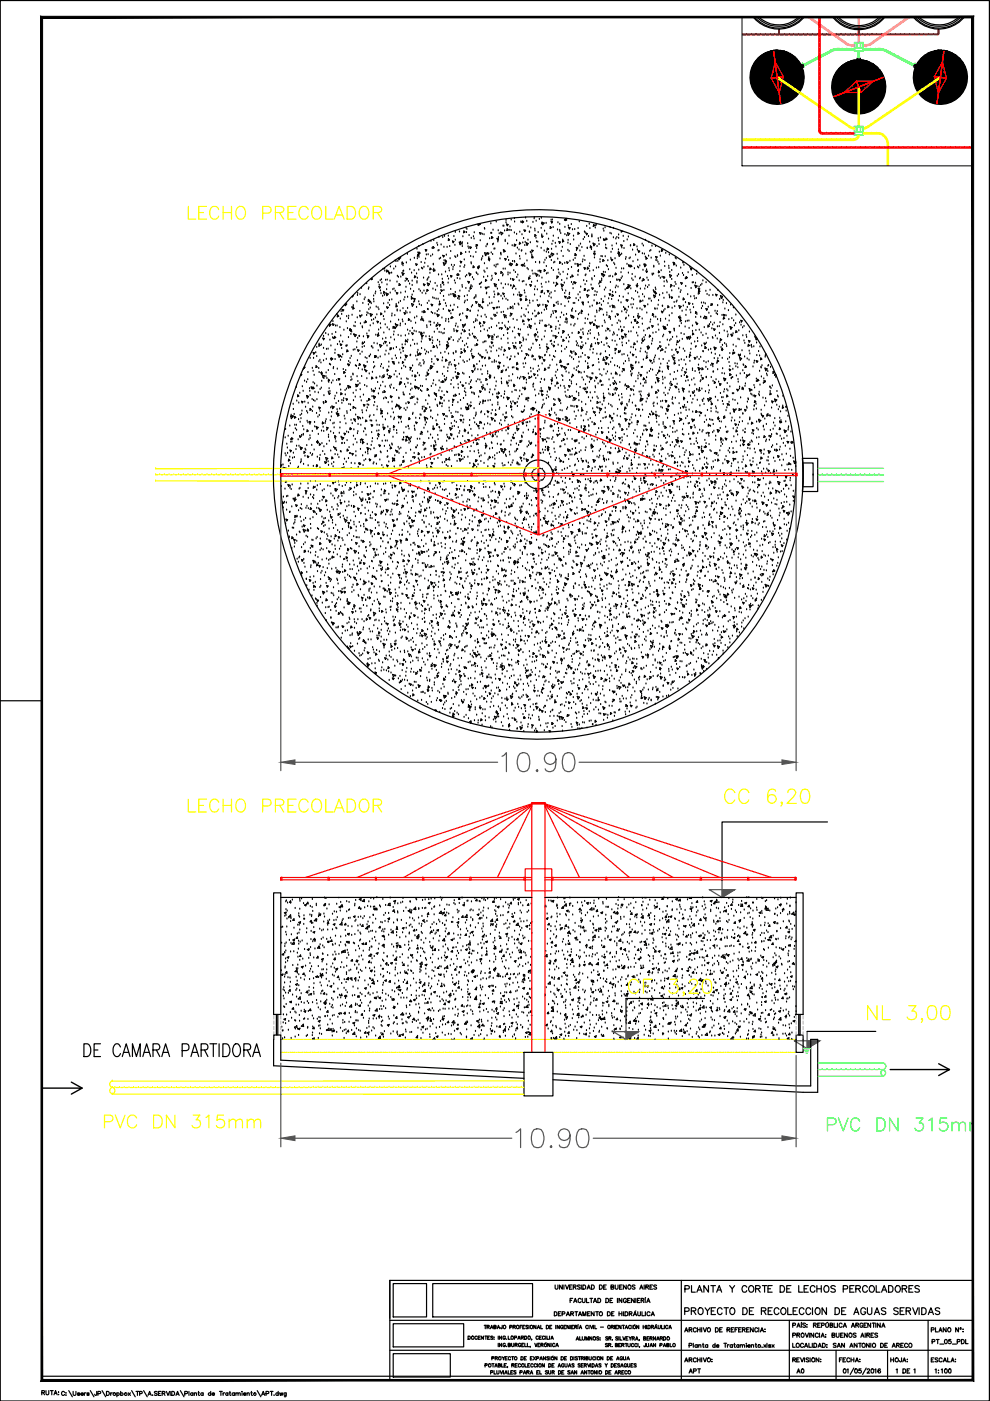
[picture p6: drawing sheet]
<svg xmlns="http://www.w3.org/2000/svg" width="210mm" height="297mm" viewBox="0 0 210 297" stroke-linecap="round" stroke-linejoin="round" font-family="sans-serif">
<!-- layer: 0 -->
<g fill="none" stroke="#000" stroke-width=".25">
<path d="M159.2 17h.1M159.2 16.1h.1M159.2 16.9h.1M159.2 16.4h.1M159.3 17.3h.1M159.3 16.4h.1M159.3 16.3h.1M159.3 15.8h.1M159.3 16.9h.1M159.3 16.8h.1M159.3 17.6h.1M159.3 17h.1"/>
<path d="M159.3 16.7h.1M159.3 16.2h.1M159.3 15.9h.1M159.3 17.5v.1M159.4 16.2h.1M159.4 15.2h.1M159.4 16h.1M159.4 17.6h.1M159.4 16.5h.1M159.4 15.7h.1M159.4 15h.1M159.4 16.6h.1"/>
<path d="M159.4 17.4h.1M159.4 15.6h.1M159.4 15.5h.1M159.4 17.5h.1M159.4 16.8h.1M159.4 15.3h.1M159.4 16.1h.1M159.4 15.9h.1M159.4 15.4h.1M159.4 17.7h.1M159.4 17.1h.1M159.4 18h.1"/>
<path d="M159.4 16.1v.1M159.5 17.8h.1M159.5 16.8h.1M159.5 15.7h.1M159.5 17.9h.1M159.5 17.3h.1M159.5 16.2h.1M159.5 15.5h.1M159.5 17.5h.1M159.5 14.7h.1M159.5 15.6h.1M159.5 18.1h.1"/>
<path d="M159.5 17.2h.1M159.5 15.3h.1M159.5 17.7h.1M159.5 16.7h.1M159.5 16.5h.1M159.5 15.9h.1M159.5 18h.1M159.5 17.8v.1M159.6 15.7h.1M159.6 15.2h.1M159.6 17.5h.1M159.6 16.6h.1"/>
<path d="M159.6 15.6h.1M159.6 14.7h.1M159.6 14.5h.1M159.6 18.1h.1M159.6 16.4h.1M159.6 14.4h.1M159.6 18h.1M159.6 17.3h.1M159.6 17.9h.1M159.6 16.9h.1M159.6 16h.1M159.6 15.1h.1"/>
<path d="M159.6 15.4h.1M159.6 14.9h.1M159.6 17h.1M159.6 16.5h.1M159.6 15.9h.1M159.6 14.8h.1M159.6 16.8h.1M159.6 18.3h.1M159.7 15h.1M159.7 16.3h.1M159.6 18.4h.1M159.7 16.9h.1"/>
<path d="M159.7 18.2h.1M159.7 17.3h.1M159.7 15.4h.1M159.7 14.5h.1M159.7 14.3h.1M159.7 15.8h.1M159.7 15.7h.1M159.7 17.8h.1M159.7 14.9h.1M159.7 16.2h.1M159.7 17.7h.1M159.7 16.9h-.1"/>
<path d="M159.7 17.6h.1M159.7 16.7h.1M159.7 14.8h.1M159.7 18.3h.1M159.7 17.2h.1M159.7 14.1h.1M159.7 18.4h.1M159.7 15.6h.1M159.7 18h.1M159.7 16.4h.1M159.7 18.6h.1M159.7 18.1h.1"/>
<path d="M159.7 16.4v.1M159.7 3.7a7 7 0 0 0 10.7 0M159.7 18.5h.1M159.7 15.1h.1M159.7 14.2h.1M159.7 14.6h.1M159.7 17.1h.1M159.7 16.6h.1M159.7 18.7h.1M159.7 15.9h.1M159.7 17.4h.1M159.8 18.1h.1"/>
<path d="M159.8 15.9h.1M159.8 18.9h.1M159.8 17.9h.1M159.8 17h.1M159.8 16.1h.1M159.8 15h.1M159.8 14h.1M159.8 16h.1M159.8 15.4h.1M159.8 18.5h.1M159.8 15.2h.1M159.8 15.9v.1"/>
<path d="M159.8 18.3h.1M159.8 17.3h.1M159.8 16.4h.1M159.8 15.5h.1M159.8 14.5h.1M159.8 13.9h.1M159.8 18h.1M159.8 17.4h.1M159.8 16.9h.1M159.8 17.5h.1M159.8 14.3h.1M159.8 17.7h.1"/>
<path d="M159.8 14.7h.1M159.9 18.6h.1M159.9 17.7h.1M159.9 16.7h.1M159.9 15.8h.1M159.9 14.9h.1M159.9 14h.1M159.9 14.8h.1M159.9 14.3h.1M159.9 13.7h.1M159.9 18.4h.1M159.9 17.3h.1"/>
<path d="M159.9 15.9h.1M159.9 15.3h.1M159.9 13.8h.1M159.9 16.4h.1M159.9 18h.1M159.9 15.6h.1M159.9 18.2h.1M159.9 17.1h.1M159.9 15h.1M159.9 19h.1M159.9 18.1h.1M159.9 16.2h.1"/>
<path d="M159.9 15.2h.1M159.9 14.1h.1M159.9 18.7h.1M159.9 17h.1M159.9 16.8h.1M159.9 19.1h.1M159.9 18.9h.1M159.9 15.1h.1M159.9 16.1h.1M159.9 17.4h.1M159.9 16.6h.1M159.9 18.8h.1"/>
<path d="M159.9 17.2h.1M159.9 15v.1M159.9 16.5h.1M159.9 14.6h.1M159.9 17.6h.1M159.9 15.5h.1M159.9 17.9h.1M159.9 14.5h.1M159.9 14.5v.1M160 3.7a6.8 6.8 0 0 0 10.2 0M160 18.9h.1M160 16.7h.1"/>
<path d="M160 16.8h.1M160 15.9h.1M160 15h.1M160 14h.1M160 14.5h.1M160 17.6h.1M160 13.6h.1M160 15.6h.1M160 17.7h.1M160 14.8h.1M160 15.8h.1M160 19.2h.1"/>
<path d="M160 15.1h.1M160 18.5h.1M160 18.5v.1M160 16.7h-.1M160 14.1h.1M160 18.7h.1M160 17.8h.1M160 15.3h.1M160 13.4h.1M160 14.4h.1M160 18.4h.1M160 17.9h.1"/>
<path d="M160 15.4h.1M160 19h.1M160 14.7h.1M160 16.1h.1M160 18.8h.1M160 18.2h.1M160 13.7h.1M160 17.1h.1M160 16.2h.1M160 17.6l.1 .1M160.1 17h.1M160.1 19.1h.1"/>
<path d="M160.1 18.1h.1M160.1 17.2h.1M160.1 16.3h.1M160.1 13.8h.1M160.1 17.3h.1M160.1 16.8h.1M160.1 15.8h.1M160.1 15.2h.1M160.1 18.8h.1M160.1 14.5h.1M160.1 16.6h.1M160.1 18.7h.1"/>
<path d="M160.1 15h.1M160.1 17.6h.1M160.1 18.9h.1M160.1 13.6h.1M160.1 17.7h.1M160.1 17.9h.1M160.1 19.4h.1M160.1 18.5h.1M160.1 15.6h.1M160.1 14.7h.1M160.1 14.2h.1M160.1 13.7h.1"/>
<path d="M160.1 17.8h.1M160.1 16.7h.1M160.1 13.5h.1M160.1 13.4h.1M160.1 15.5h.1M160.1 18.4h.1M160.2 16.3h.1M160.1 14.8h.1M160.1 19.5h.1M160.1 17.9v.1M160.2 18.8h.1M160.2 17.9h.1"/>
<path d="M160.2 17h.1M160.2 16h.1M160.2 14.1h.1M160.2 15.1h.1M160.2 18.1h.1M160.2 17.6h.1M160.2 14.6h.1M160.2 18.6h.1M160.2 13.8h.1M160.2 15.9h.1M160.2 17.5h.1M160.2 14.7h.1"/>
<path d="M160.2 13.4h.1M160.2 19.4h.1M160.2 19h.1M160.2 15.3h.1M160.2 15.5h.1M160.2 15.3v.1M160.2 15.5v.1M160.2 16.5v.1M160.2 16.6h.1M160.2 19.2h.1M160.2 18.2h.1M160.2 17.3h.1"/>
<path d="M160.2 16.4h.1M160.2 13.5h.1M160.2 14.5h.1M160.2 15.4h.1M160.2 18h.1M160.2 16.5h.1M160.2 14.9h.1M160.2 14.4h.1M160.2 14.3h.1M160.2 18.4h.1M160.2 14.2h.1M160.2 15.2h.1"/>
<path d="M160.2 14.8h.1M160.2 16.7h.1M160.2 13.9h.1M160.2 15.8h.1M160.2 13.3h.1M160.2 16.9h.1M160.2 17.4h.1M160.2 16.8h.1M160.2 18.9h.1M160.2 19.5h.1M160.2 13.2h.1M160.2 19.1h.1"/>
<path d="M160.2 14h.1M160.2 13.6h.1M160.2 14.8v.1M160.3 18.4h.1M160.3 19.5h.1M160.3 17h.1M160.3 13.3h.1M160.3 14.2h.1M160.3 15.1h.1M160.3 16.1h.1M160.3 13.7h.1M160.3 17.8h.1"/>
<path d="M160.3 17.3h.1M160.3 16.7h.1M160.3 19.2h.1M160.3 18.9h.1M160.3 18.3h.1M160.3 13.1h.1M160.3 19.3h.1M160.3 13.9h.1M160.3 16h.1M160.3 14.4h.1M160.3 16.5h.1M160.3 18.7h.1"/>
<path d="M160.3 18h.1M160.3 14.6h.1M160.3 15.5h.1M160.3 17.1h.1M160.3 16.2h.1M160.3 15.7h.1M160.3 14.1h.1M160.3 13.6h.1M160.3 18.2h.1M160.3 15.6h.1M160.3 16.3h.1M160.3 17.7h.1"/>
<path d="M160.3 19.8h.1M160.3 14.9h.1M160.3 18.8h.1M160.3 19.4h.1M160.3 15.4h.1M160.4 13.9h.1M160.4 19.2h.1M160.4 18.3h.1M160.4 17.4h.1M160.4 13h.1M160.4 14h.1M160.4 16.5h.1"/>
<path d="M160.4 16.1h.1M160.4 15h.1M160.4 19.1h.1M160.4 18.5h.1M160.4 14.5h.1M160.4 18.2h.1M160.4 14.2h.1M160.4 16.7h.1M160.4 15.7h.1M160.4 15.2h.1M160.4 13.9v.1M160.4 15.2v.1"/>
<path d="M160.4 18.2v.1M160.4 18.7h.1M160.4 19.6h.1M160.4 17.7h.1M160.4 14.9h.1M160.4 15.9h.1M160.4 16.8h.1M160.4 17.5h.1M160.4 17h.1M160.4 19.5h.1M160.4 18h.1M160.4 13.1h.1"/>
<path d="M160.4 15.1h.1M160.4 17.2h.1M160.4 16.6h.1M160.4 18.6h.1M160.4 14.6h.1M160.4 13.6h.1M160.4 13.4h.1M160.4 17.9h.1M160.4 17.2v.1M160.4 18.7h-.1M160.5 17.2h.1M160.5 19.9h.1"/>
<path d="M160.5 17.8h.1M160.5 15.6h.1M160.5 19h.1M160.5 18.1h.1M160.5 13.4h.1M160.5 14.3h.1M160.5 15.3h.1M160.5 16.2h.1M160.5 17.1h.1M160.5 17.3h.1M160.5 16.3h.1M160.5 15.4h.1"/>
<path d="M160.5 14.8h.1M160.5 13.8h.1M160.5 13.2h.1M160.5 18.4h.1M160.5 14h.1M160.5 16h.1M160.5 17.5h.1M160.5 19.5h.1M160.5 19.1h.1M160.5 13.9h.1M160.5 18.5h.1M160.5 19.8h.1"/>
<path d="M160.5 13.7h.1M160.5 19v.1M160.5 19.9v.1M160.5 15.6h-.1M160.5 3.7a6.5 6.5 0 0 0 9.2 0M160.5 13h.1M160.5 19.3h.1M160.5 14.7h.1M160.5 16.5h.1M160.5 15.2h.1M160.5 14.2h.1M160.5 18.7h.1"/>
<path d="M160.5 18.2h.1M160.5 17.7h.1M160.5 15.9h.1M160.5 17.9h.1M160.5 13.3h.1M160.5 16.4h.1M160.5 19.2h.1M160.5 15.1h.1M160.5 15.1v.1M160.5 13.1h.1M160.5 14.1h.1M160.5 15h.1"/>
<path d="M160.5 16.9h.1M160.5 16.6h.1M160.5 16.1h.1M160.5 19.7h.1M160.5 12.8h.1M160.5 14.9h.1M160.5 17h.1M160.6 16.8h.1M160.6 14.7h.1M160.6 19.7h.1M160.6 13.5h.1M160.6 14.4h.1"/>
<path d="M160.6 15.4h.1M160.6 16.3h.1M160.6 17.2h.1M160.6 16.5h.1M160.6 15.5h.1M160.6 14.5h.1M160.6 14h.1M160.6 12.9h.1M160.6 17.6h.1M160.6 18.9h.1M160.6 16.2h.1M160.6 15.1h.1"/>
<path d="M160.6 17.4h.1M160.6 18.4h.1M160.6 14.9h.1M160.6 13.2h.1M160.6 19h.1M160.6 19.1h.1M160.6 13.8h.1M160.6 14.8h.1M160.6 18.1h.1M160.6 13.4h.1M160.6 19.5h.1M160.6 17.9h.1"/>
<path d="M160.6 13.7h.1M160.6 13.6h.1M160.6 13.1h.1M160.6 15.8h.1M160.6 15.2h.1M160.6 17.3h.1M160.6 19.9h.1M160.6 19.3h.1M160.6 14.1h.1M160.6 13h.1M160.6 14.2h.1M160.6 16.4h.1"/>
<path d="M160.7 18.5h.1M160.7 19.4h.1M160.7 13.2h.1M160.7 15.7h.1M160.7 16.6h.1M160.7 17.6h.1M160.7 16.9h.1M160.7 16.3h.1M160.7 15.8h.1M160.7 15.3h.1M160.7 14.8h.1M160.7 19.9h.1"/>
<path d="M160.7 18.9h.1M160.7 17.8h.1M160.7 14h.1M160.7 15.6h.1M160.7 16.1h.1M160.7 17.7h.1M160.7 19.8h.1M160.7 13.3h.1M160.7 15.9h.1M160.7 17.9h.1M160.7 19.2h.1M160.7 15h.1"/>
<path d="M160.7 13.4h.1M160.7 18.5l-.1 .1M160.7 13.7h.1M160.7 14.2h.1M160.7 15.1h.1M160.7 16h.1M160.7 17h.1M160.7 18.8h.1M160.7 16.7h.1M160.7 14.6h.1M160.7 12.6h.1M160.7 19.7h.1"/>
<path d="M160.7 14.5h.1M160.7 16.5h.1M160.7 18.6h.1M160.7 18.1h.1M160.7 12.7h.1M160.7 13.8h.1M160.7 17.1h.1M160.7 18.7h.1M160.7 19.5h.1M160.7 13.7v.1M160.7 19.7v.1M160.8 12.6h.1"/>
<path d="M160.8 13.6h.1M160.8 14.5h.1M160.8 15.4h.1M160.8 16.4h.1M160.8 17.3h.1M160.8 18.2h.1M160.8 19.2h.1M160.8 16.5h.1M160.8 12.5h.1M160.8 18.7h.1M160.8 18.1h.1M160.8 17.6h.1"/>
<path d="M160.8 17.1h.1M160.8 13.5h.1M160.8 12.9h.1M160.8 15.6h.1M160.8 14.9h.1M160.8 17h.1M160.8 19.7h.1M160.8 19.1h.1M160.8 13h.1M160.8 16.6h.1M160.8 15.1h.1M160.8 18.9h.1"/>
<path d="M160.8 13.3h.1M160.8 18.8h.1M160.8 18.1h-.1M160.8 19.8h.1M160.8 13.9h.1M160.8 14.8h.1M160.8 15.8h.1M160.8 16.7h.1M160.8 18.6h.1M160.8 19.5h.1M160.8 16h.1M160.8 15.5h.1"/>
<path d="M160.8 15h.1M160.8 14.4h.1M160.8 18h.1M160.8 17.5h.1M160.8 18.4h.1M160.8 16.8h.1M160.8 18l-.1 .1M160.8 14.6h.1M160.8 12.8h.1M160.8 14.3h.1M160.8 15.2h.1M160.8 16.1h.1"/>
<path d="M160.8 15.9h.1M160.8 13.4h.1M160.8 19.4h.1M160.8 20h.1M160.8 13.8h.1M160.8 17.9h.1M160.8 16.3h.1M160.9 19.3h.1M160.8 12.8v.1M160.9 13.1h.1M160.9 12.4h.1M160.9 12.7h.1"/>
<path d="M160.9 13.7h.1M160.9 14.6h.1M160.9 15.5h.1M160.9 16.5h.1M160.9 19.8h.1M160.9 16.2h.1M160.9 15.7h.1M160.9 13.8h.1M160.9 18.4h.1M160.9 17.9h.1M160.9 17.3h.1M160.9 16.8h.1"/>
<path d="M160.9 14.3h.1M160.9 12.6h.1M160.9 16.3h.1M160.9 15.3h.1M160.9 18.6h.1M160.9 20h.1M160.9 15.6h.1M160.9 3.7a6.2 6.2 0 0 0 8.4 0M160.9 18.8h.1M160.9 16.7h.1M160.9 14.5h.1M160.9 12.3h.1"/>
<path d="M160.9 14h.1M160.9 14.9h.1M160.9 17.4h.1M160.9 18.3h.1M160.9 19.2h.1M160.9 16.1h.1M160.9 15.2h.1M160.9 14.7h.1M160.9 14.1h.1M160.9 13.6h.1M160.9 18.2h.1M160.9 17.2h.1"/>
<path d="M160.9 13.3h.1M160.9 19.5h.1M160.9 13.2h.1M160.9 18.1h.1M160.9 19.1h.1M160.9 19.2l.1 .1M160.9 15.8h.1M160.9 12.3v.1M160.9 18.8v.1M161 12.8h.1M160.9 17.4l.1 .1M161 12.5h.1"/>
<path d="M161 13.4h.1M161 15.9h.1M161 16.8h.1M161 17.7h.1M161 18.7h.1M161 19.6h.1M161 15.1h.1M161 14h.1M161 12.6h.1M161 19.1h.1M161 18.6h.1M161 18.1h.1"/>
<path d="M161 14.2h.1M161 13.5h.1M161 15.6h.1M161 17.2h.1M161 16.2h.1M161 19.8h.1M161 19.3h.1M161 12.4h.1M161 16h.1M161 18.3h.1M161 17h.1M161 19.9h.1"/>
<path d="M161 18.4h.1M161 18.5h.1M161 17.5h.1M161 14.3h.1M161 15.3h.1M161 17.1h.1M161 19h.1M161 15.4h.1M161 12.9h.1M161 16.5h.1M161 19.5h.1M161 16.1h.1"/>
<path d="M161 15h.1M161 17.8h.1M161 18.8h.1M161 14.5h.1M161 14.5v.1M161 17.7v.1M161.1 15.7h.1M161.1 13.6h.1M161.1 12.8h.1M161.1 13.7h.1M161.1 14.7h.1M161.1 15.6h.1"/>
<path d="M161.1 16.5h.1M161.1 17.5h.1M161.1 18.4h.1M161.1 19.3h.1M161.1 14.9h.1M161.1 13.8h.1M161.1 13.3h.1M161.1 17.4h.1M161.1 16.3h.1M161.1 19.8h.1M161.1 13h.1M161.1 12.4h.1"/>
<path d="M161.1 15.1h.1M161.1 14.5h.1M161.1 17.2h.1M161.1 19.2h.1M161.1 18.6h.1M161.1 14.2h.1M161.1 16.7h.1M161.1 17.9h.1M161.1 17h.1M161.1 15.7v.1M161.1 16.2h.1M161.1 13.2h.1"/>
<path d="M161.1 14.1h.1M161.1 15h.1M161.1 15.9h.1M161.1 16.9h.1M161.1 17.8h.1M161.1 18.8h.1M161.1 19.7h.1M161.1 12.2h.1M161.1 15.3h.1M161.1 18.3h.1M161.1 17.7h.1M161.1 12.9h.1"/>
<path d="M161.1 19h.1M161.1 18h.1M161.1 19.6h.1M161.1 13.5h.1M161.1 14.4h.1M161.1 15.4h.1M161.1 18.1h.1M161.1 12.6h.1M161.1 18.7h.1M161.1 17.6h.1M161.1 14h.1M161.1 16h.1"/>
<path d="M161.1 19.5h.1M161.1 13.9h.1M161.1 18.5h.1M161.1 18.1l.1 .1M161.1 15.5h.1M161.1 18.9h.1M161.2 13.5h.1M161.1 17.4v.1M161.2 14.8h.1M161.2 12.6h.1M161.2 13.8h.1M161.2 15.7h.1"/>
<path d="M161.2 16.6h.1M161.2 19.1h.1M161.2 12.9h.1M161.2 15.5h.1M161.2 14h.1M161.2 13h.1M161.2 12.5h.1M161.2 19.5h.1M161.2 13.7h.1M161.2 12.1h.1M161.2 14.2h.1M161.2 15.8h.1"/>
<path d="M161.2 17.9h.1M161.2 20h.1M161.2 14.4h.1M161.2 13.4h.1M161.2 16.5h.1M161.2 17.7h.1M161.2 19.3h.1M161.2 14.7h.1M161.2 17h.1M161.2 14.7v.1M161.2 18.1v.1M161.2 17.4h.1"/>
<path d="M161.2 15.1h.1M161.2 17.6h.1M161.2 18.5h.1M161.2 12.3h.1M161.2 13.2h.1M161.2 14.5h.1M161.2 18h.1M161.2 16.9h.1M161.2 19h.1M161.2 12.8h.1M161.2 16.7h.1M161.2 16.3h.1"/>
<path d="M161.2 18.4h.1M161.2 15.6h.1M161.2 18.2h.1M161.2 15.2h.1M161.2 14.3h.1M161.2 19.9h.1M161.2 12.2h.1M161.2 14.3v.1M161.2 15.2v.1M161.2 19.9v.1M161.3 18.7h.1M161.3 16.5h.1"/>
<path d="M161.3 16h.1M161.3 17h.1M161.3 17.9h.1M161.3 18.9h.1M161.3 19.8h.1M161.3 12.6h.1M161.3 13.6h.1M161.3 15.3h.1M161.3 14.8h.1M161.3 14.3h.1M161.3 16.8h.1M161.3 16.4h.1"/>
<path d="M161.3 15.9h.1M161.3 13.7h.1M161.3 13.1h.1M161.3 15.1h.1M161.3 15.8h.1M161.3 17.2h.1M161.3 19.2h.1M161.3 18.8h.1M161.3 16.2h.1M161.3 17.5h.1M161.3 19.5h.1M161.3 16.7h.1"/>
<path d="M161.3 13.2h.1M161.3 12.3h.1M161.3 14.5h.1M161.3 15.4h.1M161.3 17.3h.1M161.3 18.3h.1M161.3 14.7h.1M161.3 12.7h.1M161.3 12.1h.1M161.3 15.7h.1M161.3 13.5h.1M161.3 15.6h.1"/>
<path d="M161.3 17.6h.1M161.3 19.9h.1M161.3 19.7h.1M161.3 14.1h.1M161.3 16.9h.1M161.3 19h.1M161.3 19.4h.1M161.3 18.2h.1M161.3 13.9h.1M161.3 12.5h.1M161.3 17.7h.1M161.3 18.6h.1"/>
<path d="M161.3 13h.1M161.3 17.1h.1M161.3 16.6h.1M161.3 16.1h.1M161.3 19.1h.1M161.3 14h.1M161.3 14.6h.1M161.3 18.1h.1M161.3 13.3h.1M161.3 15.2h.1M161.3 15.1v.1M161.4 14.1h.1"/>
<path d="M161.4 19.9h.1M161.4 17.7h.1M161.4 15.6h.1M161.4 13.4h.1M161.4 15.2h.1M161.4 16.2h.1M161.4 17.1h.1M161.4 18h.1M161.4 19h.1M161.4 12.4h.1M161.4 13.3h.1M161.4 14.3h.1"/>
<path d="M161.4 15h.1M161.4 14.5h.1M161.4 14h.1M161.4 18.1h.1M161.4 17h.1M161.4 15.5h.1M161.4 14.4h.1M161.4 16.5h.1M161.4 18.6h.1M161.4 13.8h.1M161.4 12.8h.1M161.4 17.2h.1"/>
<path d="M161.4 19.7h.1M161.4 18.7h.1M161.4 14.4v.1M161.4 17.9h.1M161.4 17.7v.1M161.4 13.4h-.1M161.4 17.4h.1M161.4 18.4h.1M161.4 12.7h.1M161.4 13.7h.1M161.4 14.6h.1M161.4 14.9h.1"/>
<path d="M161.4 12.9h.1M161.4 12.3h.1M161.4 15.9h.1M161.4 19.5h.1M161.4 17.6h.1M161.4 13h.1M161.4 15.1h.1M161.4 16.6h.1M161.4 17.3h.1M161.5 16.4h.1M161.5 19.4h.1M161.5 15.9h.1"/>
<path d="M161.5 16.8h.1M161.5 19.3h.1M161.5 12.1h.1M161.5 13.1h.1M161.5 14h.1M161.5 14.9h.1M161.5 12.8h.1M161.5 17.3h.1M161.5 16.3h.1M161.5 15.8h.1M161.5 15.2h.1M161.5 18.3h.1"/>
<path d="M161.5 13.7h.1M161.5 12.3h.1M161.5 15.4h.1M161.5 14.4h.1M161.5 19.5h.1M161.5 12.5h.1M161.5 14.5h.1M161.5 15.6h.1M161.5 19.8h.1M161.5 17.7h.1M161.5 13h.1M161.5 12.9l-.1 .1"/>
<path d="M161.5 12.2h.1M161.5 14.6h.1M161.5 17.8h.1M161.5 18.7h.1M161.5 19.6h.1M161.5 13.4h.1M161.5 14.3h.1M161.5 14.7h.1M161.5 14.2h.1M161.5 12.6h.1M161.5 17.2h.1M161.5 16.2h.1"/>
<path d="M161.5 16.5h.1M161.5 18.5h.1M161.5 19.9h.1M161.5 13.5h.1M161.5 14.8h.1M161.5 19h.1M161.5 14.6v.1M161.6 16.2h.1M161.6 17.2h.1M161.6 18.1h.1M161.6 19h.1M161.6 20h.1"/>
<path d="M161.6 11.9h.1M161.6 12.8h.1M161.6 15.3h.1M161.6 14h.1M161.6 13h.1M161.6 12.1h.1M161.6 17.6h.1M161.6 15.1h.1M161.6 19.7h.1M161.6 19.2h.1M161.6 18.6h.1M161.6 13.2h.1"/>
<path d="M161.6 12.6h.1M161.6 14.7h.1M161.6 16.7h.1M161.6 17.3h.1M161.6 19.4h.1M161.6 18.8h.1M161.6 14.3h.1M161.6 12.7h.1M161.6 18.7h.1M161.6 18.3h.1M161.6 12h.1M161.6 14.8h.1"/>
<path d="M161.6 14.2h.1M161.6 19.5h.1M161.6 18.5h.1M161.6 16.3h.1M161.6 16.6h.1M161.6 17.5h.1M161.6 18.4h.1M161.6 13.7h.1M161.6 15.6h.1M161.6 17h.1M161.6 16.5h.1M161.6 16h.1"/>
<path d="M161.6 15.4h.1M161.6 14.9h.1M161.6 13.1h.1M161.6 12.2h.1M161.6 14.5h.1M161.6 14.1h.1M161.6 16.3v.1M161.6 16.9h.1M161.6 17.9h.1M161.6 14.4h.1M161.6 13.9h.1M161.6 13.3h.1"/>
<path d="M161.6 17.4h.1M161.6 16.4h.1M161.6 19.9h.1M161.6 12.4h.1M161.6 17.1h.1M161.6 18h.1M161.6 16.8h.1M161.6 15.9h.1M161.6 13.4h.1M161.6 18v.1M161.7 16.3h.1M161.7 17.3h.1"/>
<path d="M161.7 18.2h.1M161.7 19.1h.1M161.7 12.6h.1M161.7 13.5h.1M161.7 14.5h.1M161.7 15.4h.1M161.7 14.3h.1M161.7 13.2h.1M161.7 12.1h.1M161.7 16.7h.1M161.7 19.8h.1M161.7 18.8h.1"/>
<path d="M161.7 18.3h.1M161.7 17.8h.1M161.7 12.3h.1M161.7 11.9h.1M161.7 14.4h.1M161.7 14h.1M161.7 18.1h.1M161.7 12.9h.1M161.7 15h.1M161.7 18.9h.1M161.7 19.5h.1M161.7 18.4h.1"/>
<path d="M161.7 16h.1M161.7 13.7h.1M161.7 13.3h.1M161.7 19.7h.1M161.7 17.6h.1M161.7 18.5h.1M161.7 12h.1M161.7 13.8h.1M161.7 14.8h.1M161.7 15.7h.1M161.7 14.1h.1M161.7 16.2h.1"/>
<path d="M161.7 15.6h.1M161.7 15.1h.1M161.7 14.6h.1M161.7 18.7h.1M161.7 17.7h.1M161.7 13h.1M161.7 12.8h.1M161.7 14.9h.1M161.7 16.5h.1M161.7 17.1h.1M161.7 17h.1M161.7 19.2h.1"/>
<path d="M161.7 14.2h.1M161.7 16.8h.1M161.7 15.3h.1M161.8 19.5h.1M161.8 12.3h.1M161.8 13.2h.1M161.8 14.2h.1M161.8 15.1h.1M161.8 16.1h.1M161.8 13.6h.1M161.8 13h.1M161.8 12.5h.1"/>
<path d="M161.8 12h.1M161.8 16.6h.1M161.8 15.6h.1M161.8 14.5h.1M161.8 19.6h.1M161.8 19.1h.1M161.8 13.3h.1M161.8 11.8h.1M161.8 15.4h.1M161.8 13.9h.1M161.8 15.9h.1M161.8 17.4h.1"/>
<path d="M161.8 19h.1M161.8 12.1h.1M161.8 13.7h.1M161.8 16h.1M161.8 14.7h.1M161.8 18.1h.1M161.8 19.2h.1M161.8 14.9h.1M161.8 11.8l-.1 .1M161.8 12.8h.1M161.8 18h.1M161.8 17.1h.1"/>
<path d="M161.8 14.9v.1M161.8 17h.1M161.8 17.9h.1M161.8 18.9h.1M161.8 19.8h.1M161.8 11.7h.1M161.8 12.7h.1M161.8 13.4h.1M161.8 12.4h.1M161.8 16.4h.1M161.8 18.5h.1M161.8 17.5h.1"/>
<path d="M161.8 15.8h.1M161.8 19.9h.1M161.8 15.5h.1M161.8 17.6h.1M161.9 17.3h.1M161.9 13.8h.1M161.9 16.5h.1M161.9 19.9h.1M161.9 18.8h.1M161.9 16.6h.1M161.9 14.5h.1M161.9 18.3h.1"/>
<path d="M161.9 12.1h.1M161.9 13h.1M161.9 15.5h.1M161.9 16.4h.1M161.9 16.8h.1M161.9 15.9h.1M161.9 15.4h.1M161.9 14.8h.1M161.9 14.3h.1M161.9 17.9h.1M161.9 14.2h.1M161.9 16.2h.1"/>
<path d="M161.9 19h.1M161.9 11.8h.1M161.9 14.4h.1M161.9 13.4h.1M161.9 17.8h.1M161.9 19.3h.1M161.9 13.1h.1M161.9 12.5v.1M161.9 13v.1M161.9 17.2v.1M161.9 19.9v.1M161.9 12.3h-.1"/>
<path d="M161.9 12.3h.1M161.9 19.2h.1M161.9 15.7h.1M161.9 17.7h.1M161.9 18.6h.1M161.9 19.5h.1M161.9 14h.1M161.9 14.9h.1M161.9 15.8h.1M161.9 16.7h.1M161.9 13.7h.1M161.9 13.2h.1"/>
<path d="M161.9 12.7h.1M161.9 12.2h.1M161.9 11.7h.1M161.9 14.7h.1M161.9 19.8h.1M161.9 18.2h.1M161.9 12.6h.1M161.9 14.6h.1M161.9 15.7v.1M161.9 18.4h.1M161.9 15h.1M161.9 18h.1"/>
<path d="M161.9 12.4h.1M161.9 15.2h.1M161.9 17.1h.1M161.9 16.1h.1M161.9 15.6h.1M161.9 17.2h.1M161.9 11.6h.1M161.9 15.1h.1M161.9 13.6h.1M161.9 17.5h.1M162 17.7h.1M162 14.3h.1"/>
<path d="M162 17.9h.1M162 13.5h.1M162 18.4h.1M162 19.3h.1M162 11.8h.1M162 12.8h.1M162 13.7h.1M162 14.6h.1M162 15.6h.1M162 16.5h.1M162 17.4h.1M162 13.4h.1"/>
<path d="M162 12.9h.1M162 16h.1M162 15.1h.1M162 14.5h.1M162 14h.1M162 18.1h.1M162 17h.1M162 12.5h.1M162 11.9h.1M162 17.6h.1M162 19.7h.1M162 14.1h.1"/>
<path d="M162 13.1h.1M162 15.4h.1M162 19h.1M162 15.7h.1M162 16.1h.1M162 13.5v.1M162 14.2v.1M162 16.9h.1M162 12.2h.1M162 15h.1M162 15.9h.1M162 16.8h.1"/>
<path d="M162 17.8h.1M162 12.4h.1M162 13.9h.1M162 19.5h.1M162 12.3h.1M162 14.4h.1M162 16.6h.1M162 18.7h.1M162 18.5h.1M162 12.1h.1M162 13.3h.1M162 14.9h.1"/>
<path d="M162 19.2h.1M162 18h.1M162.1 13.2h.1M162 16.9v.1M162.1 19.6h.1M162.1 16.2h.1M162.1 12.7h.1M162.1 19.5h.1M162.1 17.4h.1M162.1 15.2h.1M162.1 18.7h.1M162.1 11.6h.1"/>
<path d="M162.1 12.5h.1M162.1 13.4h.1M162.1 14.4h.1M162.1 15.3h.1M162.1 12.8h.1M162.1 11.8h.1M162.1 16.3h.1M162.1 15.8h.1M162.1 19.4h.1M162.1 18.3h.1M162.1 16.9h.1M162.1 14.8h.1"/>
<path d="M162.1 15.5h.1M162.1 17.6h.1M162.1 19h.1M162.1 13.8h.1M162.1 19.8h.1M162.1 17.9h.1M162.1 12.7v.1M162.1 15.2l-.1 .1M162.1 15.4h.1M162.1 18.9h.1M162.1 12h.1M162.1 19.1h.1"/>
<path d="M162.1 12.6h.1M162.1 20h.1M162.1 11.9h.1M162.1 12.9h.1M162.1 14.7h.1M162.1 17.2h.1M162.1 18.1h.1M162.1 12.1h.1M162.1 15.1h.1M162.1 14.2h.1M162.1 13.7h.1M162.1 17.3h.1"/>
<path d="M162.1 19.7h.1M162.1 13h.1M162.1 17.7h.1M162.1 16.7h.1M162.2 15h.1M162.2 19.7h.1M162.2 18.1h.1M162.2 14.7h.1M162.2 19.4h.1M162.2 12.3h.1M162.2 15.6h.1M162.2 16.6h.1"/>
<path d="M162.2 17.5h.1M162.2 18.4h.1M162.2 13h.1M162.2 11.6h.1M162.2 14.1h.1M162.2 19.2h.1M162.2 18.7h.1M162.2 17.6h.1M162.2 17.1h.1M162.2 14.3h.1M162.2 13.7h.1M162.2 16.4h.1"/>
<path d="M162.2 15.8h.1M162.2 17.9h.1M162.2 18.5h.1M162.2 19.9h.1M162.2 12.5h.1M162.2 14.6h.1M162.2 16.9h.1M162.2 12.1h.1M162.2 17.4h.1M162.2 13.9h.1M162.2 18.6h.1M162.2 16.5h.1"/>
<path d="M162.2 13.2h.1M162.2 15.1h.1M162.2 16h.1M162.2 18.8h.1M162.2 12h.1M162.2 15.5h.1M162.2 14.4h.1M162.2 19.6h.1M162.2 12.6h.1M162.2 14.2h.1M162.2 16.2h.1M162.2 18.3h.1"/>
<path d="M162.2 13.5h.1M162.2 14.8h.1M162.2 19.5h.1M162.2 16.8h.1M162.2 13.9v.1M162.2 17.3v.1M162.2 14.5h.1M162.2 15.4h.1M162.2 16.3h.1M162.2 17.3h.1M162.2 18.2h.1M162.2 19.1h.1"/>
<path d="M162.2 11.7h.1M162.2 12.9h.1M162.2 11.8h.1M162.2 13.4h.1M162.2 18.9h.1M162.2 15.3h.1M162.2 11.5h.1M162.2 12.8h.1M162.3 12.4h.1M162.3 19.3h.1M162.3 15.9h.1M162.3 18.1h.1"/>
<path d="M162.3 12.9h.1M162.3 13.9h.1M162.3 14.8h.1M162.3 15.7h.1M162.3 16.7h.1M162.3 17.6h.1M162.3 19.5h.1M162.3 12h.1M162.3 12.2h.1M162.3 13.2h.1M162.3 18.4h.1M162.3 17.8h.1"/>
<path d="M162.3 17.3h.1M162.3 16.2h.1M162.3 19.8h.1M162.3 13.4h.1M162.3 17.1h.1M162.3 19.7h.1M162.3 19.2h.1M162.3 14.5h.1M162.3 18.6h.1M162.3 15.1h.1M162.3 11.7h.1M162.3 17.7h.1"/>
<path d="M162.3 15.5h.1M162.3 13.3h.1M162.3 14.2h.1M162.3 16.1h.1M162.3 17h.1M162.3 17.9h.1M162.3 11.4h.1M162.3 12.3h.1M162.3 14.6h.1M162.3 14.1h.1M162.3 13.6h.1M162.3 18.8h.1"/>
<path d="M162.3 11.8h.1M162.3 16h.1M162.3 18.2h.1M162.3 14h.1M162.3 19.9h.1M162.3 15.5v.1M162.4 17.8h.1M162.4 14.4h.1M162.4 13.6h.1M162.4 14.5h.1M162.4 15.5h.1M162.4 16.4h.1"/>
<path d="M162.4 18.9h.1M162.4 19.8h.1M162.4 11.8h.1M162.4 12.7h.1M162.4 12.6h.1M162.4 12h.1M162.4 11.5h.1M162.4 15.6h.1M162.4 13.1h.1M162.4 18.6h.1M162.4 19.6h.1M162.4 19.1h.1"/>
<path d="M162.4 12.9h.1M162.4 12.3h.1M162.4 15h.1M162.4 17.1h.1M162.4 19.2h.1M162.4 11.9h.1M162.4 16.3h.1M162.4 17.9h.1M162.4 15.1h.1M162.4 14.3v.1M162.4 17h.1M162.4 17.2h.1"/>
<path d="M162.4 19.4h.1M162.4 14h.1M162.4 17.3h.1M162.4 18.3h.1M162.4 12.1h.1M162.4 13h.1M162.4 12.4h.1M162.4 11.4h.1M162.4 13.5h.1M162.4 18.1h.1M162.4 17.5h.1M162.4 16.5h.1"/>
<path d="M162.4 15.9h.1M162.4 19h.1M162.4 12.8h.1M162.4 14.8h.1M162.4 16.9h.1M162.4 14.3h.1M162.4 15.8h.1M162.4 16.8h.1M162.4 13.6v.1M162.4 19.3v.1M162.4 16.7h.1M162.4 14.9h.1"/>
<path d="M162.4 17.7h.1M162.4 18.7h.1M162.4 15.4h.1M162.4 13.8h.1M162.4 13.3h.1M162.4 13.2h.1M162.4 11.6h.1M162.4 13.9h.1M162.4 15.3h.1M162.4 18h.1M162.4 12.2h.1M162.4 13.7h.1"/>
<path d="M162.4 16h.1M162.5 14.6h.1M162.5 18.9h.1M162.4 19.7v.1M162.5 15.6h.1M162.5 19h.1M162.5 12.1h.1M162.5 14.3h.1M162.5 15.2h.1M162.5 16.2h.1M162.5 17.1h.1M162.5 18h.1"/>
<path d="M162.5 19.9h.1M162.5 13.4h.1M162.5 12.2h.1M162.5 11.7h.1M162.5 14.8h.1M162.5 18.3h.1M162.5 17.7h.1M162.5 19.8h.1M162.5 18.8h.1M162.5 15.7h.1M162.5 17.8h.1M162.5 14h.1"/>
<path d="M162.5 15.5h.1M162.5 17.6h.1M162.5 18.6h.1M162.5 12h.1M162.5 15.5v.1M162.5 11.4h.1M162.5 18.2h.1M162.5 16.3h.1M162.5 18.4h.1M162.5 14.1h.1M162.5 16.5h.1M162.5 17.4h.1"/>
<path d="M162.5 19.3h.1M162.5 11.8h.1M162.5 12.8h.1M162.5 13.7h.1M162.5 11.6h.1M162.5 15.1h.1M162.5 12.6h.1M162.5 18.1h.1M162.5 17.2h.1M162.5 16.7h.1M162.5 19.2h.1M162.5 12.7h.1"/>
<path d="M162.5 12.5h.1M162.5 16.8h.1M162.5 11.9h.1M162.5 11.3v.1M162.5 18.2v.1M162.5 14.1v.1M162.6 17.5h.1M162.6 14h.1M162.6 18h.1M162.6 11.5h.1M162.6 15h.1M162.6 15.9h.1"/>
<path d="M162.6 16.9h.1M162.6 17.8h.1M162.6 18.7h.1M162.6 12.2h.1M162.6 13.1h.1M162.6 14.5h.1M162.6 13.5h.1M162.6 13h.1M162.6 12.4h.1M162.6 17.1h.1M162.6 16h.1M162.6 19.5h.1"/>
<path d="M162.6 13.6h.1M162.6 15.7h.1M162.6 15.1h.1M162.6 19.2h.1M162.6 11.3h.1M162.6 17.3h.1M162.6 18.3h.1M162.6 15.8h.1M162.6 13.7h.1M162.6 14v.1M162.6 16.7h.1M162.6 13.3h.1"/>
<path d="M162.6 15.3h.1M162.6 16.2h.1M162.6 17.2h.1M162.6 19.7h.1M162.6 11.6h.1M162.6 12.5h.1M162.6 13.4h.1M162.6 14.4h.1M162.6 11.9h.1M162.6 11.4h.1M162.6 13.9h.1M162.6 12.9h.1"/>
<path d="M162.6 17.4h.1M162.6 19h.1M162.6 18.5h.1M162.6 15.5h.1M162.6 17.6h.1M162.6 19.8h.1M162.6 19.6h.1M162.6 15.2h.1M162.7 18.1h.1M162.7 12.6h.1M162.7 19.4h.1M162.7 16h.1"/>
<path d="M162.7 17.5h.1M162.7 15.4h.1M162.7 13.2h.1M162.7 15.6h.1M162.7 19.1h.1M162.7 11.9h.1M162.7 12.9h.1M162.7 13.8h.1M162.7 14.7h.1M162.7 14.8h.1M162.7 14.3h.1M162.7 17.3h.1"/>
<path d="M162.7 16.4h.1M162.7 15.9h.1M162.7 15.3h.1M162.7 18.4h.1M162.7 12.5h.1M162.7 14.5h.1M162.7 13.9h.1M162.7 16.6h.1M162.7 18.7h.1M162.7 18h.1M162.7 14.2h.1M162.7 13.1h.1"/>
<path d="M162.7 17h.1M162.7 19h.1M162.7 19.9h.1M162.7 19.7h.1M162.7 19.4v.1M162.7 19.6v.1M162.7 15.2h.1M162.7 11.8h.1M162.7 17.6h.1M162.7 18.5h.1M162.7 11.3h.1M162.7 12.3h.1"/>
<path d="M162.7 14.1h.1M162.7 11.6h.1M162.7 13.7h.1M162.7 12.7h.1M162.7 12.1h.1M162.7 16.2h.1M162.7 19.8h.1M162.7 19.2h.1M162.7 14.4h.1M162.7 13.4h.1M162.7 14.9h.1M162.7 19.3h.1"/>
<path d="M162.7 15.2v.1M162.7 19.9v.1M162.7 17.9h.1M162.7 18.8h.1M162.7 11.7h.1M162.7 15.1h.1M162.7 12h.1M162.7 17.1h.1M162.7 19.6h.1M162.7 18.2h.1M162.7 12.8h.1M162.7 16.9h.1"/>
<path d="M162.7 17.2h.1M162.8 12.3h.1M162.7 17.9v.1M162.8 17.2h.1M162.8 13.7h.1M162.8 16.6h.1M162.8 14.4h.1M162.8 16.4h.1M162.8 17.3h.1M162.8 18.2h.1M162.8 19.2h.1M162.8 13.5h.1"/>
<path d="M162.8 14.5h.1M162.8 15.4h.1M162.8 14h.1M162.8 17.5h.1M162.8 16.5h.1M162.8 16.1h.1M162.8 15.5h.1M162.8 15h.1M162.8 18.6h.1M162.8 11.6h.1M162.8 14.3h.1M162.8 15.7h.1"/>
<path d="M162.8 15.3h.1M162.8 17.8h.1M162.8 19.4h.1M162.8 11.8h.1M162.8 15.1h.1M162.8 16.7h.1M162.8 19h.1M162.8 17.7h.1M162.8 18.7h.1M162.8 13.7v.1M162.8 14.4v.1M162.9 14.1h.1"/>
<path d="M162.8 19.9h.1M162.8 13h.1M162.8 17.6h.1M162.8 19.5h.1M162.8 12h.1M162.8 12.9h.1M162.8 13.9h.1M162.8 14.8h.1M162.8 15.8h.1M162.8 11.3h.1M162.8 13.4h.1M162.8 20h.1"/>
<path d="M162.8 18.9h.1M162.8 18.4h.1M162.8 14.1h.1M162.8 16.2h.1M162.8 18.3h.1M162.8 13.1h.1M162.8 15.6h.1M162.8 14.6h.1M162.8 16.9h.1M162.8 18.5h.1M162.8 18.8h.1M162.8 19.8v.1"/>
<path d="M162.9 15.7h.1M162.9 19.1h.1M162.9 12.2h.1M162.9 16.1h.1M162.9 18.3h.1M162.9 17h.1M162.9 18h.1M162.9 18.9h.1M162.9 11.4h.1M162.9 12.3h.1M162.9 13.3h.1M162.9 14.3h.1"/>
<path d="M162.9 15.2h.1M162.9 11.2h.1M162.9 17.3h.1M162.9 16.8h.1M162.9 16.3h.1M162.9 19.9h.1M162.9 18.8h.1M162.9 17.9h.1M162.9 13.2h.1M162.9 12.5h.1M162.9 14.6h.1M162.9 16.7h.1"/>
<path d="M162.9 18.7h.1M162.9 19.3h.1M162.9 13.6h.1M162.9 12.6h.1M162.9 14.8h.1M162.9 19.5h.1M162.9 15.9h.1M162.9 15.6v.1M162.9 18.2v.1M162.9 19.1v.1M162.9 11.5h.1M162.9 18.4h.1"/>
<path d="M162.9 14.9h.1M162.9 15.6h.1M162.9 11.3h.1M162.9 17.4h.1M162.9 19.8h.1M162.9 11.8h.1M162.9 12.7h.1M162.9 14.5h.1M162.9 15.5h.1M162.9 16.5h.1M162.9 14.2h.1M162.9 13.7h.1"/>
<path d="M162.9 13.1h.1M162.9 14.7h.1M162.9 17.8h.1M162.9 13h.1M162.9 15.1h.1M162.9 19.2h.1M162.9 12.8h.1M162.9 15.4h.1M162.9 13.5h.1M162.9 11.3v.1M163 17.6h.1M163 14.2h.1"/>
<path d="M163 18.3h.1M163 19.2h.1M163 11.2h.1M163 12.1h.1M163 13h.1M163 14h.1M163 14.9h.1M163 15.9h.1M163 13.5h.1M163 12.6h.1M163 11.5h.1M163 15.6h.1"/>
<path d="M163 14.6h.1M163 19.7h.1M163 18.6h.1M163 18.1h.1M163 11.4h.1M163 14.1h.1M163 13.4h.1M163 15.5h.1M163 16.1h.1M163 18.2h.1M163 19.6h.1M163 13.3h.1"/>
<path d="M163 12.3h.1M163 16.6h.1M162.9 20h.1M163 17.6v.1M163 16.9h.1M163 15.2h.1M163 17.3h.1M163 17.7h.1M163 18.7h.1M163 12.4h.1M163 16.8h.1M163 17h.1"/>
<path d="M163 16.5h.1M163 16h.1M163 15.4h.1M163 19h.1M163 18h.1M163 11.8h.1M163 13.9h.1M163 14.5h.1M163 17.1h.1M163 18.4h.1M163 20h.1M163 19.5h.1"/>
<path d="M163 14.8h.1M163 13v.1M163 12.7h.1M163 14.7h.1M163 19.9h.1M163 14.3h.1M163 15.3h.1M163 16.2h.1M163 12.8h.1M163 14.4h.1M163 12.9h.1M163 15h.1"/>
<path d="M163 16.4h.1M163 18.5h.1M163 19.1h.1M163 12h.1M163 15.1h.1M163 16.3h.1M163 17.9h.1M163 16.1v.1M163 19.5v.1M163.1 18.8h.1M163.1 15.4h.1M163.1 11.9h.1"/>
<path d="M163.1 19h.1M163.1 18.4h.1M163.1 19.3h.1M163.1 12.8h.1M163.1 13.7h.1M163.1 14.7h.1M163.1 15.6h.1M163.1 16.5h.1M163.1 17.5h.1M163.1 12.7h.1M163.1 11.8h.1M163.1 14.8h.1"/>
<path d="M163.1 19.4h.1M163.1 18.3h.1M163.1 17.8h.1M163.1 17.3h.1M163.1 11.1h.1M163.1 13.8h.1M163.1 13.2h.1M163.1 15.9h.1M163.1 15.3h.1M163.1 13h.1M163.1 15.8h.1M163.1 18.9h.1"/>
<path d="M163.1 16.6h.1M163.1 11.9v.1M163.1 14.6h.1M163.1 18.1h.1M163.1 11.2h.1M163.1 16.4h.1M163.1 14.3h.1M163.1 12.1h.1M163.1 18.7h.1M163.1 19.7h.1M163.1 12.2h.1M163.1 13.1h.1"/>
<path d="M163.1 14.1h.1M163.1 15h.1M163.1 16.9h.1M163.1 11.6h.1M163.1 16.2h.1M163.1 15.1h.1M163.1 19.2h.1M163.1 18.2h.1M163.1 16.7h.1M163.1 15.7h.1M163.1 17.9h.1M163.1 19.8h.1"/>
<path d="M163.1 18.6h.1M163.1 18.5v.1M163.2 17.3h.1M163.2 13.9h.1M163.2 19.1h.1M163.2 11.6h.1M163.2 12.6h.1M163.2 13.5h.1M163.2 14.4h.1M163.2 15.4h.1M163.2 16.3h.1M163.2 17.2h.1"/>
<path d="M163.2 18.1h.1M163.2 13h.1M163.2 12.5h.1M163.2 12h.1M163.2 16.1h.1M163.2 15h.1M163.2 14.1h.1M163.2 17.1h.1M163.2 19.6h.1M163.2 12.7h.1M163.2 12.1h.1M163.2 14.7h.1"/>
<path d="M163.2 16.8h.1M163.2 16.2h.1M163.2 18.2h.1M163.2 18.9h.1M163.2 11.7h.1M163.2 14h.1M163.2 18.6h.1M163.2 17.6h.1M163.2 19.9h.1M163.2 18.4h.1M163.2 11.6v.1M163.2 13.7h.1"/>
<path d="M163.2 15.9h.1M163.2 13.8v.1M163.2 16.5h.1M163.2 13.1h.1M163.2 11.9h.1M163.2 12.9h.1M163.2 13.8h.1M163.2 14.8h.1M163.2 15.7h.1M163.2 16.6h.1M163.2 11.8h.1M163.2 11.4h.1"/>
<path d="M163.2 18.5h.1M163.2 18h.1M163.2 17.5h.1M163.2 17h.1M163.2 16.4h.1M163.2 19.5h.1M163.2 14.5h.1M163.2 18.7h.1M163.2 13.4h.1M163.2 15.5h.1M163.2 17.9h.1M163.2 19.4h.1"/>
<path d="M163.2 13.1v.1M163.2 16.5v.1M163.2 15.4l.1 .1M163.3 15.8h.1M163.3 19.2h.1M163.3 12.3h.1M163.3 15.5h.1M163.3 13.3h.1M163.3 11.2h.1M163.3 19.4h.1M163.3 13.2h.1M163.3 14.2h.1"/>
<path d="M163.3 15.1h.1M163.3 18.5h.1M163.3 11.3h.1M163.3 15.9h.1M163.3 15.4h.1M163.3 14.8h.1M163.3 14.3h.1M163.3 13.8h.1M163.3 18.4h.1M163.3 17.3h.1M163.3 12.9h.1M163.3 11.5h.1"/>
<path d="M163.3 13.6h.1M163.3 15.6h.1M163.3 15h.1M163.3 17.1h.1M163.3 17.7h.1M163.3 19.8h.1M163.3 11.4h.1M163.3 12.4h.1M163.3 14.5h.1M163.3 18.3h.1M163.3 17.6h.1M163.3 12.3v.1"/>
<path d="M163.3 13.3v.1M163.3 19.2v.1M163.3 11.6h.1M163.3 18.8h.1M163.3 12.6h.1M163.3 16h.1M163.3 17h.1M163.3 17.9h.1M163.3 11.7h.1M163.3 12.7h.1M163.3 12.2h.1M163.3 11.1h.1"/>
<path d="M163.3 15.2h.1M163.3 18.7h.1M163.3 16.3h.1M163.3 19.3h.1M163.3 11.8h.1M163.3 13.9h.1M163.3 13.4h.1M163.3 19.6h.1M163.3 13.7h.1M163.3 16.2h.1M163.3 12.5h.1M163.3 17.2v.1"/>
<path d="M163.3 17.8h.1M163.3 17.2h.1M163.3 16.4h.1M163.3 18.2h.1M163.3 12.1h.1M163.3 13.1h.1M163.3 18.6h.1M163.3 16.6h.1M163.3 16.1h.1M163.3 19.7h.1M163.3 18h.1M163.3 19.1h.1"/>
<path d="M163.3 17.1v.2M163.3 17.7v.1M163.4 17h.1M163.4 13.6h.1M163.4 14.5h.1M163.4 19.5h.1M163.4 13h.1M163.4 13.9h.1M163.4 14.8h.1M163.4 15.8h.1M163.4 16.7h.1M163.4 17.6h.1"/>
<path d="M163.4 18.6h.1M163.4 11h.1M163.4 15.6h.1M163.4 15.1h.1M163.4 14h.1M163.4 13.4h.1M163.4 16.5h.1M163.4 12.7h.1M163.4 11.3h.1M163.4 15.4h.1M163.4 16.8h.1M163.4 17.5h.1"/>
<path d="M163.4 18.9h.1M163.4 11.1h.1M163.4 12.1h.1M163.4 14.9h.1M163.4 18h.1M163.4 19.3h.1M163.4 12.4h.1M163.4 14.3h.1M163.4 19h.1M163.4 13.5v.1M163.4 12.8h.1M163.4 19.7h.1"/>
<path d="M163.4 16.2h.1M163.4 19.8h.1M163.4 13.3h.1M163.4 15.2h.1M163.4 16.1h.1M163.4 11.5h.1M163.4 12.9h.1M163.4 11.9h.1M163.4 14.4h.1M163.4 18.4h.1M163.4 17.9h.1M163.4 13.2h.1"/>
<path d="M163.4 17.3h.1M163.4 19.4h.1M163.4 15.9h.1M163.4 18.8h.1M163.4 11.4h.1M163.4 16.2v.1M163.4 16.1l.1 .1M163.5 19h.1M163.5 15.5h.1M163.5 12.1h.1M163.5 16.2h.1M163.5 14.1h.1"/>
<path d="M163.5 11.9h.1M163.5 13.7h.1M163.5 14.6h.1M163.5 16.5h.1M163.5 17.4h.1M163.5 18.3h.1M163.5 11.8h.1M163.5 12.7h.1M163.5 12.3h.1M163.5 11.2h.1M163.5 15.3h.1M163.5 16.8h.1"/>
<path d="M163.5 16.3h.1M163.5 15.8h.1M163.5 19.9h.1M163.5 18.9h.1M163.5 12.2h.1M163.5 11.6h.1M163.5 14.3h.1M163.5 13.6h.1M163.5 15.7h.1M163.5 18.4h.1M163.5 17.8h.1M163.5 19.8h.1"/>
<path d="M163.5 15.2h.1M163.5 16.7h.1M163.5 18.2h.1M163.5 18.9v.1M163.5 14.7v.1M163.5 11.9l-.1 .1M163.5 14.8h.1M163.5 11.3h.1M163.5 14h.1M163.5 14.9h.1M163.5 15.9h.1M163.5 19.2h.1"/>
<path d="M163.5 13.1h.1M163.5 12.6h.1M163.5 14.2h.1M163.5 13.2h.1M163.5 12h.1M163.5 17h.1M163.5 11.5h.1M163.5 13.2l.1 .1zM163.5 17.4v.1M163.5 15.7v.1M163.5 17.9h.1M163.5 17.7h.1"/>
<path d="M163.5 18.7h.1M163.5 19.6h.1M163.5 12.5h.1M163.5 13.4h.1M163.5 11h.1M163.5 18.1h.1M163.5 17.6h.1M163.5 17.1h.1M163.5 19.7h.1M163.5 12.9h.1M163.5 15h.1M163.5 14.5h.1"/>
<path d="M163.5 16.6h.1M163.5 17.3h.1M163.5 19.3h.1M163.5 16.4h.1M163.5 18.5h.1M163.5 19.5h.1M163.5 17.9v.1M163.6 13.2h.1M163.6 15.3h.1M163.6 11h.1M163.6 16.2h.1M163.6 17.1h.1"/>
<path d="M163.6 18.1h.1M163.6 19h.1M163.6 19.9h.1M163.6 11.9h.1M163.6 12.8h.1M163.6 13.7h.1M163.6 12.5h.1M163.6 11.5h.1M163.6 15h.1M163.6 14.4h.1M163.6 18h.1M163.6 16.5h.1"/>
<path d="M163.6 16h.1M163.6 15.5h.1M163.6 19.1h.1M163.6 12h.1M163.6 11.3h.1M163.6 14h.1M163.6 13.4h.1M163.6 15.4h.1M163.6 17h.1M163.6 17.5h.1M163.6 14.3h.1M163.6 18.7h.1"/>
<path d="M163.6 19.4h.1M163.6 19.6h.1M163.6 19.7h.1M163.6 15.9h.1M163.6 14.7h.1M163.6 15.6h.1M163.6 18.4h.1M163.6 12.2h.1M163.6 12.3h.1M163.6 11.8h.1M163.6 14.8h.1M163.6 13.9h.1"/>
<path d="M163.6 12.9h.1M163.6 13.8h.1M163.6 16.1h.1M163.6 13.3h.1M163.6 16.7h.1M163.6 18.2h.1M163.6 19.2h.1M163.6 15.2h.1M163.6 12.7h.1M163.7 16.8h.1M163.6 18.6h.1M163.6 12.1h.1"/>
<path d="M163.6 11.7l.1 .1M163.7 11.8h.1M163.7 17h.1M163.7 19.2h.1M163.7 14.8h.1M163.7 15h.1M163.7 15.9h.1M163.7 16.9h.1M163.7 17.8h.1M163.7 18.7h.1M163.7 19.7h.1M163.7 13.2h.1"/>
<path d="M163.7 14.1h.1M163.7 11.2h.1M163.7 13.8h.1M163.7 12.7h.1M163.7 17.3h.1M163.7 16.7h.1M163.7 18.9h.1M163.7 18.4h.1M163.7 12.2h.1M163.7 14.3h.1M163.7 12.9h.1M163.7 14.9h.1"/>
<path d="M163.7 16.4h.1M163.7 19.1h.1M163.7 12.5h.1M163.7 14.6h.1M163.7 17.2h.1M163.7 16.2h.1M163.7 14.4h.1M163.7 17.9h.1M163.7 19.1v.1M163.7 15.4h.1M163.7 16.3h.1M163.7 18.1h.1"/>
<path d="M163.7 11.6h.1M163.7 12.6h.1M163.7 13.5h.1M163.7 11.7h.1M163.7 15.2h.1M163.7 19.3h.1M163.7 18.2h.1M163.7 15.1h.1M163.7 11h.1M163.7 16.5h.1M163.7 13.9v.1M163.7 18.6v.1"/>
<path d="M163.7 18.6l.1 .1M163.7 13.9h.1M163.8 13.7h.1M163.8 17.1h.1M163.8 15.7h.1M163.8 16.6h.1M163.8 17.6h.1M163.8 18.5h.1M163.8 11h.1M163.8 12h.1M163.8 12.9h.1M163.8 13.8h.1"/>
<path d="M163.8 14.8h.1M163.8 11.5h.1M163.8 14h.1M163.8 13.6h.1M163.8 13.1h.1M163.8 12.5h.1M163.8 16.1h.1M163.8 15.1h.1M163.8 19.6h.1M163.8 19.1h.1M163.8 11.7h.1M163.8 11.1h.1"/>
<path d="M163.8 13.2h.1M163.8 15.2h.1M163.8 15.9h.1M163.8 17.3h.1M163.8 19.3h.1M163.8 20h.1M163.8 13h.1M163.8 14.3h.1M163.8 19h.1M163.8 19.8h.1M163.8 16.4h.1M163.8 11.8h.1"/>
<path d="M163.8 13.9h.1M163.8 16h.1M163.8 17h.1M163.8 19.5h.1M163.8 11.4h.1M163.8 12.3h.1M163.8 14.2h.1M163.8 11.9h.1M163.8 17.5h.1M163.8 16.5h.1M163.8 18.1h.1M163.8 14.1h.1"/>
<path d="M163.8 17.7h.1M163.8 12.2h.1M163.8 19.7h.1M163.8 18.2h.1M163.8 19v.1M163.8 16v.1M163.8 13.4h.1M163.8 17.9h.1M163.8 18.9h.1M163.8 12.6h.1M163.8 14.5h.1M163.8 15.4h.1"/>
<path d="M163.8 13.3h.1M163.8 17.4h.1M163.8 16.3h.1M163.8 14.9h.1M163.8 18.4h.1M163.8 14.7h.1M163.8 16.7h.1M163.8 18.8h.1M163.8 12.7h.1M163.8 18.7h.1M163.8 19.9h.1M163.8 18.3h.1"/>
<path d="M163.9 12.8h.1M163.9 15.6h.1M163.8 11.3h.1M163.8 14.8l.1 .1M163.9 14.9h.1M163.9 19.9h.1M163.9 16.4h.1M163.9 17.3h.1M163.9 18.3h.1M163.9 19.2h.1M163.9 11.1h.1M163.9 12.1h.1"/>
<path d="M163.9 13h.1M163.9 11.7h.1M163.9 11.2h.1M163.9 14.2h.1M163.9 12.2h.1M163.9 15.3h.1M163.9 19.8h.1M163.9 19.3h.1M163.9 18.8h.1M163.9 11.5h.1M163.9 13.5h.1M163.9 12.9h.1"/>
<path d="M163.9 15h.1M163.9 17.7h.1M163.9 17h.1M163.9 19.1h.1M163.9 18.7h.1M163.9 11.9h.1M163.9 16.6h.1M163.9 17.9h.1M163.9 19.4h.1M163.9 14.1h.1M163.9 17.6h.1M163.9 18.3v.1"/>
<path d="M163.9 15.1h.1M163.9 16.7h.1M163.9 18.6h.1M163.9 19.5h.1M163.9 13.9h.1M163.9 14.8h.1M163.9 15.8h.1M163.9 11h.1M163.9 13.2h.1M163.9 17.2h.1M163.9 16.2h.1M163.9 19.7h.1"/>
<path d="M163.9 11.3h.1M163.9 13.4h.1M163.9 15.4h.1M163.9 17.5h.1M163.9 19.6h.1M163.9 11.4h.1M163.9 12.4h.1M163.9 18.4h.1M163.9 16.8h.1M163.9 14.6h.1M163.9 14.5l.1 .2zM164 12.5h.1"/>
<path d="M164 17h.1M164 18h.1M164 19h.1M164 19.9h.1M164 12.4h.1M164 13.3h.1M164 14.3h.1M164 16.1h.1M164 14h.1M164 13.5h.1M164 16.5h.1M164 15.5h.1"/>
<path d="M164 15.1h.1M164 14.5h.1M164 17.6h.1M164 11.8h.1M164 13.8h.1M164 15.9h.1M164 13.7h.1M164 15.3h.1M164 16.3h.1M164 19.5h.1M164 12.6h.1M164 16v.1"/>
<path d="M164 11.7h.1M164 16.8h.1M164 17.4h.1M164 18.4h.1M164 19.3h.1M164 10.9h.1M164 12.7h.1M164 14.6h.1M164 11.4h.1M164 13.4h.1M164 11.9h.1M164 14.4h.1"/>
<path d="M164 18.5h.1M164 17.9h.1M164 12.2h.1M164 16.4h.1M164 13.2h.1M164 11.6h.1M164 14.2h.1M164 19.1h.1M164 18.7h.1M164 11.8l.1 .1M164.1 11.9h.1M164.1 12.1h.1"/>
<path d="M164.1 17.8h.1M164.1 18.7h.1M164.1 11.2h.1M164.1 13.1h.1M164.1 14h.1M164.1 14.9h.1M164.1 15.9h.1M164.1 16.8h.1M164.1 12.3h.1M164.1 16.4h.1M164.1 15.8h.1M164.1 15.3h.1"/>
<path d="M164.1 14.8h.1M164.1 18.9h.1M164.1 17.9h.1M164.1 20h.1M164.1 11.1h.1M164.1 13.3h.1M164.1 13.2h.1M164.1 12.7h.1M164.1 15.4h.1M164.1 17.4h.1M164.1 19.5h.1M164.1 13.4h.1"/>
<path d="M164.1 17h.1M164.1 18.1h.1M164.1 19.3h.1M164.1 15.3v.1M164.1 14.5h.1M164.1 18.5h.1M164.1 14.2h.1M164.1 18h.1M164.1 18.7v.1M164.1 11.6h.1M164.1 17.2h.1M164.1 19.6h.1"/>
<path d="M164.1 11.5h.1M164.1 12.5h.1M164.1 14.3h.1M164.1 16.2h.1M164.1 13.7h.1M164.1 15.7h.1M164.1 19.2h.1M164.1 19.8h.1M164.1 12.2h.1M164.1 13.6h.1M164.1 15.2h.1M164.1 15.6h.1"/>
<path d="M164.1 17.7h.1M164.1 17.3h.1M164.1 11.4h.1M164.1 12.9h.1M164.1 13.9h.1M164.1 16h.1M164.1 18.8h.1M164.1 13.8h.1M164.1 19h.1M164.1 11h.1M164.1 12.8h.1M164.1 14.7h.1"/>
<path d="M164.1 12.6h.1M164.1 18.2h.1M164.1 17.6h.1M164.1 17.1h.1M164.1 12h.1M164.1 16.3h.1M164.1 16.1h.1M164.1 18.4h.1M164.1 11.8h.1M164.1 16.7h.1M164.1 19.9h.1M164.1 16.5h.1"/>
<path d="M164.1 19.9l.1 .1M164.1 15.2v.1M164.1 18v.1M164.2 13.1h.1M164.2 11.1h.1M164.2 13.3h.1M164.2 17.5h.1M164.2 18.4h.1M164.2 19.4h.1M164.2 11.3h.1M164.2 12.2h.1M164.2 13.2h.1"/>
<path d="M164.2 15.6h.1M164.2 16.6h.1M164.2 11.5h.1M164.2 16.1h.1M164.2 15.5h.1M164.2 15h.1M164.2 14.5h.1M164.2 14h.1M164.2 19.1h.1M164.2 17h.1M164.2 12.4h.1M164.2 15.1h.1"/>
<path d="M164.2 17.2h.1M164.2 19.3h.1M164.2 18.7h.1M164.2 15.7h.1M164.2 15.4h.1M164.2 17.6h.1M164.2 12.3h.1M164.2 19.2h.1M164.2 17v.1M164.2 19.8h.1M164.2 17.9h.1M164.2 18.8h.1"/>
<path d="M164.2 19.7h.1M164.2 11.6h.1M164.2 14.1h.1M164.2 16h.1M164.2 16.9h.1M164.2 13.4h.1M164.2 12.9h.1M164.2 11.8h.1M164.2 15.9h.1M164.2 14.9h.1M164.2 18.9h.1M164.2 20h.1"/>
<path d="M164.2 19.5h.1M164.2 13.6h.1M164.2 12.6h.1M164.2 16.5h.1M164.2 18.5h.1M164.3 11.5h.1M164.2 19.7v.1M164.3 15h.1M164.3 12.8h.1M164.3 18.2h.1M164.3 19.1h.1M164.3 12.6h.1"/>
<path d="M164.3 13.5h.1M164.3 14.4h.1M164.3 15.4h.1M164.3 16.3h.1M164.3 17.3h.1M164.3 11.7h.1M164.3 13.8h.1M164.3 18.4h.1M164.3 17.9h.1M164.3 16.8h.1M164.3 19.3h.1M164.3 11.9h.1"/>
<path d="M164.3 11.3h.1M164.3 14h.1M164.3 13.4h.1M164.3 16.1h.1M164.3 17.5h.1M164.3 18.1h.1M164.3 19.5h.1M164.3 12.9h.1M164.3 18.8h.1M164.3 14.1h.1M164.3 14.3h.1M164.3 17.7h.1"/>
<path d="M164.3 17.1h.1M164.3 10.8h.1M164.3 12.3h.1M164.3 18.5h.1M164.3 12h.1M164.3 14.8h.1M164.3 15.7h.1M164.3 16.7h.1M164.3 17.6h.1M164.3 11h.1M164.3 16.2h.1M164.3 15.2h.1"/>
<path d="M164.3 14.7h.1M164.3 14.2h.1M164.3 13.6h.1M164.3 18.3h.1M164.3 17.2h.1M164.3 12.2h.1M164.3 11.8h.1M164.3 15.9h.1M164.3 19.2h.1M164.3 11.2h.1M164.4 14.5h.1M164.4 17h.1"/>
<path d="M164.4 18.8h.1M164.4 12.3h.1M164.4 13.3h.1M164.4 14.2h.1M164.4 15.1h.1M164.4 16.1h.1M164.4 17.9h.1M164.4 11.4h.1M164.4 13.1h.1M164.4 12.6h.1M164.4 12.1h.1M164.4 11.5h.1"/>
<path d="M164.4 11h.1M164.4 18.6h.1M164.4 18.1h.1M164.4 19.7h.1M164.4 19.2h.1M164.4 12.9h.1M164.4 14.9h.1M164.4 14.7h.1M164.4 14.3h.1M164.4 16.3h.1M164.4 19h.1M164.4 18.4h.1"/>
<path d="M164.4 11.3h.1M164.4 14.6h.1M164.4 16.2h.1M164.4 17.2h.1M164.4 19.6h.1M164.4 12.7h.1M164.4 19.6v.1M164.4 12.7v.1M164.4 13.5h.1M164.4 16.6v.1M164.4 11.9h.1M164.4 14h.1"/>
<path d="M164.4 18.9h.1M164.4 19.8h.1M164.4 13.6h.1M164.4 15.5h.1M164.4 16.4h.1M164.4 11.7h.1M164.4 13h.1M164.4 10.9h.1M164.4 16h.1M164.4 15.4h.1M164.4 18.5h.1M164.4 17.6h.1"/>
<path d="M164.4 16.5h.1M164.4 19.5h.1M164.4 13.7h.1M164.4 15.8h.1M164.4 17.3h.1M164.4 16.8h.1M164.4 19.3h.1M164.4 14.1h.1M164.4 12h.1M164.4 18.3v.1M164.4 17.7h.1M164.4 18.3h.1"/>
<path d="M164.4 11.1h.1M164.4 12.8h.1M164.4 14.4h.1M164.4 13.9h.1M164.4 17.4h.1M164.4 15.6h.1M164.4 19.9h.1M164.4 16.9h.1M164.4 15.9h.1M164.4 11.2h.1M164.5 14.7h.1M164.5 18.1h.1"/>
<path d="M164.5 15.7h.1M164.5 17.9h.1M164.5 19.5h.1M164.5 13.4h.1M164.5 15.8h.1M164.5 16.7h.1M164.5 17.7h.1M164.5 18.6h.1M164.5 11.5h.1M164.5 12.4h.1M164.5 12.3h.1M164.5 11.8h.1"/>
<path d="M164.5 11.2h.1M164.5 15.3h.1M164.5 14.3h.1M164.5 13.2h.1M164.5 18.3h.1M164.5 17.8h.1M164.5 19.9h.1M164.5 19.4h.1M164.5 18.8h.1M164.5 12h.1M164.5 12.6h.1M164.5 14h.1"/>
<path d="M164.5 16.1h.1M164.5 14.8h.1M164.5 13.8h.1M164.5 18.2h.1M164.5 19.7h.1M164.5 17.4h.1M164.5 13.9v.1M164.5 11h.1M164.5 15.2h.1M164.5 16.2h.1M164.5 17.1h.1M164.5 18h.1"/>
<path d="M164.5 19h.1M164.5 10.9h.1M164.5 12.1h.1M164.5 11.1h.1M164.5 15.1h.1M164.5 17.6h.1M164.5 17.3h.1M164.5 15.6h.1M164.5 19.8h.1M164.5 18.7h.1M164.5 14.5h.1M164.5 12.8h.1"/>
<path d="M164.5 11.7h.1M164.5 20h.1M164.5 16.6h.1M164.5 13.1h.1M164.5 11.9h.1M164.6 13.2h.1M164.6 16.6h.1M164.6 13.7h.1M164.6 14.6h.1M164.6 15.6h.1M164.6 17.4h.1M164.6 18.4h.1"/>
<path d="M164.6 19.3h.1M164.6 12.8h.1M164.6 12.5h.1M164.6 12h.1M164.6 14.1h.1M164.6 13.5h.1M164.6 13h.1M164.6 15.5h.1M164.6 11.5h.1M164.6 11.3h.1M164.6 10.8h.1M164.6 12.9h.1"/>
<path d="M164.6 17.6h.1M164.6 17h.1M164.6 19.1h.1M164.6 19.7h.1M164.6 17.9h.1M164.6 19.4h.1M164.6 12.6h.1M164.6 19.5v.1M164.6 15.9h.1M164.6 14.8h.1M164.6 14h.1M164.6 15h.1"/>
<path d="M164.6 16.8h.1M164.6 17.8h.1M164.6 18.7h.1M164.6 19.6h.1M164.6 11.2h.1M164.6 12.2h.1M164.6 13.1h.1M164.6 12.3h.1M164.6 11.4h.1M164.6 10.9h.1M164.6 14.5h.1M164.6 13.4h.1"/>
<path d="M164.6 18h.1M164.6 17.5h.1M164.6 16.9h.1M164.6 19h.1M164.6 18.5h.1M164.6 11.7h.1M164.6 13.3h.1M164.6 13.8h.1M164.6 15.4h.1M164.6 19.5h.1M164.6 15.8h.1M164.6 18.6h.1"/>
<path d="M164.6 15.1h.1M164.6 16.9v.1M164.6 14.4h.1M164.6 15.3h.1M164.6 17.2h.1M164.6 18.1h.1M164.6 11.6h.1M164.6 14.3h.1M164.6 16.4l.3-.1v.2zM164.6 10.9l.1 .1M164.7 11h.1M164.7 10.8h.1"/>
<path d="M164.7 18.7h.1M164.7 14.7h.1M164.7 15.6h.1M164.7 19h.1M164.7 20h.1M164.7 11.9h.1M164.7 12.9h.1M164.7 13.8h.1M164.7 12.2h.1M164.7 11.7h.1M164.7 13.2h.1M164.7 12.7h.1"/>
<path d="M164.7 16.8h.1M164.7 15.8h.1M164.7 19.8h.1M164.7 19.3h.1M164.7 11.2h.1M164.7 13.3h.1M164.7 12.6h.1M164.7 15.4h.1M164.7 17.4h.1M164.7 18.8h.1M164.7 14.3h.1M164.7 15.5h.1"/>
<path d="M164.7 17.6h.1M164.7 19.2h.1M164.7 13.7h.1M164.7 17h.1M164.7 18.6v.1M164.7 13.9h.1M164.7 15.1h.1M164.7 17.5h.1M164.7 18.4h.1M164.7 19.4h.1M164.7 11.3h.1M164.7 12.3h.1"/>
<path d="M164.7 14.1h.1M164.7 11.1h.1M164.7 17.7h.1M164.7 17.2h.1M164.7 18.2h.1M164.7 13.1h.1M164.7 15.2h.1M164.7 19.5h.1M164.7 13.4h.1M164.7 15h.1M164.7 18.1h.1M164.7 17.1h.1"/>
<path d="M164.7 18.1l.1 .1M164.7 16h.1M164.7 17.3h.1M164.8 12.6h.1M164.7 13.8v.1M164.8 11.2h.1M164.8 16h.1M164.8 16.9h.1M164.8 17.9h.1M164.8 18.8h.1M164.8 19.7h.1M164.8 11.7h.1"/>
<path d="M164.8 11.5h.1M164.8 14.5h.1M164.8 14h.1M164.8 13.4h.1M164.8 17h.1M164.8 15.6h.1M164.8 15.1h.1M164.8 18.1h.1M164.8 13.6h.1M164.8 14.2h.1M164.8 18.3h.1M164.8 19.8h.1"/>
<path d="M164.8 11.4h.1M164.8 18.9h.1M164.8 19l.1 .1M164.8 12.9h.1M164.8 19.8v.1M164.8 12.1h.1M164.8 17.7h.1M164.8 19.9h.1M164.8 15.4h.1M164.8 17.3h.1M164.8 18.2h.1M164.8 19.1h.1"/>
<path d="M164.8 11.1h.1M164.8 13.5h.1M164.8 11.9h.1M164.8 11.3h.1M164.8 10.8h.1M164.8 13.9h.1M164.8 12.4h.1M164.8 14.9h.1M164.8 19.5h.1M164.8 19h.1M164.8 18.4h.1M164.8 16.1h.1"/>
<path d="M164.8 10.9h.1M164.8 15.2h.1M164.8 16.8h.1M164.8 17.8h.1M164.9 14.8h.1M164.8 14.3h.1M164.8 18.2l.1 .1M164.8 15.5v.1M164.9 18.3h.1M164.9 12.9h.1M164.9 15.7h.1M164.9 17.6h.1"/>
<path d="M164.9 18.5h.1M164.9 19.5h.1M164.9 12h.1M164.9 13.9h.1M164.9 11.8h.1M164.9 12.8h.1M164.9 17.4h.1M164.9 16.8h.1M164.9 15.8h.1M164.9 19.4h.1M164.9 17.9h.1M164.9 11h.1"/>
<path d="M164.9 13h.1M164.9 12.4h.1M164.9 14.5h.1M164.9 15.1h.1M164.9 17.2h.1M164.9 18.6h.1M164.9 19.2h.1M164.9 11.1h.1M164.9 13.2h.1M164.9 14.7h.1M164.9 17h.1M164.9 19.1h.1"/>
<path d="M164.9 17.5h.1M164.9 17.3h.1M164.9 14v.1M164.9 11.4h.1M164.9 14.1h.1M164.9 16.1h.1M164.9 18.9h.1M164.9 19.8h.1M164.9 12.3h.1M164.9 13.3h.1M164.9 14.2h.1M164.9 13.7h.1"/>
<path d="M164.9 15.3h.1M164.9 11.9h.1M164.9 11.2h.1M164.9 14.9h.1M164.9 14h.1M164.9 15.4h.1M164.9 19h.1M164.9 12.6h.1M164.9 19.6h.1M164.9 12.5h.1M164.9 12.4v.1M164.9 14.6h.1"/>
<path d="M164.9 10.8h.1M164.9 12.7h.1M164.9 13.6h.1M164.9 15.5h.1M164.9 11.5h.1M164.9 12.1h.1M164.9 19.7h.1M164.9 18.7h.1M164.9 18.1h.1M164.9 11.7h.1M164.9 13.8h.1M164.9 16h.1"/>
<path d="M164.9 20h.1M164.9 11.6h.1M164.9 14.4h.1M164.9 18.8h.1M165 19h.1M164.9 17.9l.2 .1M165 12.6h.1M164.9 19.4l.1 .1M165 19.5h.1M165 15.8h.1M165 16.7h.1M165 19.2h.1"/>
<path d="M165 11.2h.1M165 12.1h.1M165 13h.1M165 14h.1M165 14.9h.1M165 10.9h.1M165 12h.1M165 17.1h.1M165 16h.1M165 15.5h.1M165 15h.1M165 18.5h.1"/>
<path d="M165 12.8h.1M165 12.2h.1M165 14.8h.1M165 14.2h.1M165 16.9h.1M165 18.4h.1M165 12.3h.1M165 18.3h.1M165 19.3h.1M165 11.8h.1M165 18.7h.1M165 15.2v.1"/>
<path d="M165 14.1v.1M165 15.3h.1M165 17.7h.1M165 18.6h.1M165 19.6h.1M165 11.5h.1M165 12.4h.1M165 13.4h.1M165 14.3h.1M165 13.9h.1M165 12.9h.1M165 15.4h.1"/>
<path d="M165 14.4h.1M165 17.5h.1M165 19.9h.1M165 14.7h.1M165 18.8h.1M165 11.3h.1M165 16.2h.1M165 17.2h.1M165 14.5h.1M165 19.7h.1M165 11l.1 .1M165 18.4v.1"/>
<path d="M165.1 11.1h.1M165.1 13.7h.1M165.1 15.9h.1M165.1 16.2h.1M165.1 17.1h.1M165.1 18h.1M165.1 19h.1M165.1 19.9h.1M165.1 10.9h.1M165.1 11.8h.1M165.1 12.8h.1M165.1 15.2h.1"/>
<path d="M165.1 11.2h.1M165.1 13.2h.1M165.1 14.3h.1M165.1 19.4h.1M165.1 18.9h.1M165.1 18.4h.1M165.1 17.8h.1M165.1 17.3h.1M165.1 19.8h.1M165.1 11.6h.1M165.1 11h.1M165.1 13.1h.1"/>
<path d="M165.1 15.8h.1M165.1 15.1h.1M165.1 17.2h.1M165.1 17.9h.1M165.1 19.3h.1M165.1 12.1h.1M165.1 14.1h.1M165.1 14.5h.1M165.1 15.8v.1M165.2 16.8h.1M165.1 17.5h.1M165.1 14.6h.1"/>
<path d="M165.1 15.6h.1M165.1 16.5h.1M165.1 12.2h.1M165.1 16.7h.1M165.1 15.7h.1M165.1 18.7h.1M165.1 17.7h.1M165.1 11.5h.1M165.1 11.9h.1M165.1 14h.1M165.1 13.5h.1M165.1 19.7h.1"/>
<path d="M165.1 14.4h.1M165.1 16.9h.1M165.1 15.4h.1M165.1 13h.1M165.1 16.4l.1 .1M165.2 16.5h.1M165.2 17.6h.1M165.2 19.7h.1M165.2 17.8h.1M165.2 18.7h.1M165.2 12.2h.1M165.2 13.1h.1"/>
<path d="M165.2 14h.1M165.2 15h.1M165.2 15.9h.1M165.2 13.6h.1M165.2 12.5h.1M165.2 12h.1M165.2 11.5h.1M165.2 16.6h.1M165.2 15.6h.1M165.2 14.5h.1M165.2 19.1h.1M165.2 19.6h.1"/>
<path d="M165.2 12.6h.1M165.2 12.4h.1M165.2 14.6h.1M165.2 16.1h.1M165.2 16.7h.1M165.2 18.1h.1M165.2 11h.1M165.2 12.3h.1M165.2 14.8h.1M165.2 13.8h.1M165.2 18.2h.1M165.2 19.8h.1"/>
<path d="M165.2 19.1v.1zM165.2 15.7h.1zM165.2 18.6h.1M165.2 13.9h.1M165.2 17.5v.1M165.2 12.8h.1M165.2 17.2h.1M165.2 11.6h.1M165.2 13.4h.1M165.2 14.4h.1M165.2 15.3h.1M165.2 16.2h.1"/>
<path d="M165.2 18h.1M165.2 17.5h.1M165.2 17h.1M165.2 11.4h.1M165.2 13.5h.1M165.2 15.5h.1M165.2 19h.1M165.2 11.8h.1M165.2 14.1h.1M165.2 17.7h.1M165.2 19.2h.1M165.2 14.9h.1"/>
<path d="M165.2 17.1h.1M165.2 18.4h.1M165.2 12.7v.1M165.2 15.7h.1M165.2 11.9h.1M165.2 12.9h.1M165.2 14.7h.1M165.2 11.3h.1M165.2 15.4h.1M165.2 14.3h.1M165.2 17.9h.1M165.2 16.9h.1"/>
<path d="M165.2 11.2h.1M165.2 13.3h.1M165.2 17.4h.1M165.2 19.5h.1M165.2 14.2h.1M165.3 14.2h.1M165.3 17.6h.1M165.3 16.6h.1M165.3 18.8h.1M165.3 18.5h.1M165.3 19.4h.1M165.3 11.3h.1"/>
<path d="M165.3 12.3h.1M165.3 13.2h.1M165.3 14.1h.1M165.3 15.1h.1M165.3 16h.1M165.3 13.3h.1M165.3 12.8h.1M165.3 11.7h.1M165.3 11.2h.1M165.3 15.8h.1M165.3 14.8h.1M165.3 18.3h.1"/>
<path d="M165.3 19.8h.1M165.3 19.3h.1M165.3 14.4h.1M165.3 13.7h.1M165.3 16.5h.1M165.3 17.9h.1M165.3 20h.1M165.3 11.5h.1M165.3 14.5h.1M165.3 15.9h.1M165.3 18.4h.1M165.3 17.4h.1"/>
<path d="M165.3 13.4h.1M165.3 16.9h.1M165.3 17.5h.1M165.3 11.8h.1M165.3 12.6h.1M165.3 13.5h.1M165.3 17h.1M165.3 11.6h.1M165.3 15.6h.1M165.3 17.7h.1M165.3 17.2h.1M165.3 16.7h.1"/>
<path d="M165.3 16.2h.1M165.3 19.2h.1M165.3 12.1h.1M165.3 16.3h.1M165.3 12.5h.1M165.3 13.8h.1M165.3 16.4h.1M165.3 15.3h.1M165.3 19.7h.1M165.3 14h.1M165.3 12.7h.1M165.3 16.1l.1 .1"/>
<path d="M165.3 19.5l.1 .1M165.3 16.1v.1M165.4 19.6h.1M165.4 18.2h.1M165.4 19.2h.1M165.4 12h.1M165.4 12.9h.1M165.4 15.4h.1M165.4 16.4h.1M165.4 17.3h.1M165.4 11.1h.1M165.4 13h.1"/>
<path d="M165.4 15.1h.1M165.4 14.5h.1M165.4 14h.1M165.4 13.5h.1M165.4 18.1h.1M165.4 17.1h.1M165.4 16h.1M165.4 11.2h.1M165.4 11h.1M165.4 13.2h.1M165.4 13.1h.1M165.4 12.6h.1"/>
<path d="M165.4 14.7h.1M165.4 15.3h.1M165.4 17.4h.1M165.4 16.7h.1M165.4 18.8h.1M165.4 19.4h.1M165.4 11.7h.1M165.4 14.3h.1M165.4 15.6h.1M165.4 17.6h.1M165.4 18.9h.1M165.4 11.9h.1"/>
<path d="M165.4 11.4h.1M165.4 15.7h.1M165.4 18.6h.1M165.4 19.5h.1M165.4 13.9h.1M165.4 14.8h.1M165.4 15.8h.1M165.4 12.4h.1M165.4 10.9h.1M165.4 15h.1M165.4 18.5h.1M165.4 17.9h.1"/>
<path d="M165.4 19h.1M165.4 11.5h.1M165.4 12.1h.1M165.4 17.2h.1M165.4 12.2h.1M165.4 14.6h.1M165.4 17.8l.1 .1M165.4 14.6l.1 .1M165.4 15.6v.1M165.4 20h.1M165.5 11.2h.1M165.5 18.9h.1"/>
<path d="M165.5 19.8h.1M165.5 12.3h.1M165.5 13.3h.1M165.5 14.2h.1M165.5 15.1h.1M165.5 16.1h.1M165.5 17h.1M165.5 18h.1M165.5 11.4h.1M165.5 12.9h.1M165.5 11.8h.1M165.5 15.3h.1"/>
<path d="M165.5 18.4h.1M165.5 17.4h.1M165.5 16.9h.1M165.5 16.4h.1M165.5 19.4h.1M165.5 14h.1M165.5 16h.1M165.5 16.2h.1M165.5 18.3h.1M165.5 18.1h.1M165.5 19.7h.1M165.5 17.3h.1"/>
<path d="M165.5 19.9h.1M165.5 13.9h.1M165.5 15.2h.1M165.5 13v.2zM165.5 11.7h.1M165.5 10.9h.1M165.5 19.5h.1M165.5 19.2h.1M165.5 12.7h.1M165.5 13.6h.1M165.5 14.5h.1M165.5 15.5h.1"/>
<path d="M165.5 16.5h.1M165.5 14.8h.1M165.5 14.3h.1M165.5 13.7h.1M165.5 13.2h.1M165.5 11h.1M165.5 13h.1M165.5 14.4h.1M165.5 17.1h.1M165.5 18.6h.1M165.5 11.9h.1M165.5 17.9h.1"/>
<path d="M165.5 16.8h.1M165.5 13.4h.1M165.5 17.3v.1M165.5 18.2h.1M165.5 16.5v.1M165.5 15.8h.1M165.5 16.6h.1M165.5 12.6h.1M165.5 14.9h.1M165.5 15.9h.1M165.5 17.7h.1M165.5 12.1h.1"/>
<path d="M165.5 11.6h.1M165.5 11.1h.1M165.5 14.1h.1M165.5 13.1h.1M165.5 17.6h.1M165.5 18.7h.1M165.5 12.8h.1M165.5 19h.1M165.5 19.1h.1M165.5 12.4h.1M165.6 12.4h.1M165.6 19.6h.1"/>
<path d="M165.6 13.4h.1M165.6 14.3h.1M165.6 15.3h.1M165.6 16.2h.1M165.6 18.7h.1M165.6 11.5h.1M165.6 12h.1M165.6 11h.1M165.6 15.5h.1M165.6 15h.1M165.6 14.5h.1M165.6 17.5h.1"/>
<path d="M165.6 16.6h.1M165.6 16.1h.1M165.6 18.6h.1M165.6 11.2h.1M165.6 11.8h.1M165.6 13.9h.1M165.6 13.3h.1M165.6 16h.1M165.6 15.4h.1M165.6 18.1h.1M165.6 17.4h.1M165.6 19.5h.1"/>
<path d="M165.6 12.7h.1M165.6 11.1h.1M165.6 13.7h.1M165.6 16.5h.1M165.6 15.1h.1M165.6 12.1h.1M165.6 18.5h.1M165.6 15.2h.1M165.6 20h.1M165.6 17.8h.1M165.6 19.9h.1M165.6 14.7h.1"/>
<path d="M165.6 17.1h.1M165.6 19h.1M165.6 10.9h.1M165.6 12.8h.1M165.6 12.3h.1M165.6 14h.1M165.6 12.9h.1M165.6 15.8h.1M165.6 11.6h.1M165.6 17.6h.1M165.6 18.8h.1M165.6 11.6v.1"/>
<path d="M165.6 12.3l.1 .1M165.7 13.6h.1M165.7 11.7h.1M165.7 15.6h.1M165.7 16.5h.1M165.7 17.5h.1M165.7 18.4h.1M165.7 19.3h.1M165.7 11.2h.1M165.7 12.2h.1M165.7 11.3h.1M165.7 14.3h.1"/>
<path d="M165.7 13.3h.1M165.7 17.9h.1M165.7 17.3h.1M165.7 16.8h.1M165.7 16.3h.1M165.7 19.8h.1M165.7 18.9h.1M165.7 12.6h.1M165.7 14.2h.1M165.7 14.8h.1M165.7 14.6h.1M165.7 16.9h.1"/>
<path d="M165.7 16.2h.1M165.7 18.3h.1M165.7 12.4h.1M165.7 15.5h.1M165.7 16.7h.1M165.7 16h.1M165.7 13.8h.1M165.7 18.1h.1M165.7 17h.1M165.7 17.1h.1M165.7 14.1h.1M165.7 15h.1"/>
<path d="M165.7 15.9h.1M165.7 17.8h.1M165.7 18.7h.1M165.7 19.7h.1M165.7 13.2h.1M165.7 15.2h.1M165.7 14.7h.1M165.7 17.7h.1M165.7 15.7h.1M165.7 11h.1M165.7 13h.1M165.7 11.6h.1"/>
<path d="M165.7 13.7h.1M165.7 15.1h.1M165.7 17.2h.1M165.7 19.2h.1M165.7 18.5h.1M165.7 14.1v.1M165.7 18.8h.1M165.7 12.8h.1M165.7 14.4h.1M165.7 15.4h.1M165.7 19.1h.1M165.7 12.5h.1"/>
<path d="M165.7 13.5h.1M165.7 12.1h.1M165.7 11.5h.1M165.7 14.5h.1M165.7 13.1h.1M165.7 18.6h.1M165.7 11.4h.1M165.7 17.6h.1M165.7 19.9h.1M165.7 18h.1M165.7 19h.1M165.7 13.4h.1"/>
<path d="M165.7 17.6v.1M165.8 14.8h.1M165.8 15.7h.1M165.8 16.6h.1M165.8 17.6h.1M165.8 18.5h.1M165.8 19.4h.1M165.8 11h.1M165.8 11.9h.1M165.8 12.9h.1M165.8 13.8h.1M165.8 11.4h.1"/>
<path d="M165.8 13.5h.1M165.8 12.4h.1M165.8 17h.1M165.8 16.5h.1M165.8 15.9h.1M165.8 19h.1M165.8 18.1h.1M165.8 12.5h.1M165.8 14h.1M165.8 14.6h.1M165.8 16h.1M165.8 18.7h.1"/>
<path d="M165.8 13.1h.1M165.8 12.1h.1M165.8 14.4h.1M165.8 18.2h.1M165.8 15.1h.1M165.8 11.2v.1M165.8 17.2h.1M165.8 12.3h.1M165.8 13.2h.1M165.8 14.2h.1M165.8 14.9h.1M165.8 13.9h.1"/>
<path d="M165.8 13.3h.1M165.8 16.9h.1M165.8 18h.1M165.8 19.8h.1M165.8 17.4h.1M165.8 17.7l.1 .1M165.9 13h.1M165.8 17.4v.1M165.8 19.3v.1M165.9 12.4h.1M165.9 14.6h.1M165.9 14.5h.1"/>
<path d="M165.9 15.4h.1M165.9 17.9h.1M165.9 18.8h.1M165.9 19.8h.1M165.9 11.7h.1M165.9 12.6h.1M165.9 13.6h.1M165.9 11.8h.1M165.9 11.2h.1M165.9 14.8h.1M165.9 13.7h.1M165.9 12.8h.1"/>
<path d="M165.9 12.3h.1M165.9 15.9h.1M165.9 19.9h.1M165.9 18.3h.1M165.9 17.8h.1M165.9 13.4h.1M165.9 15.5h.1M165.9 14.9h.1M165.9 17.6h.1M165.9 19.6h.1M165.9 19h.1M165.9 16.2h.1"/>
<path d="M165.9 17.7h.1M165.9 18.7h.1M165.9 16.7h.1M165.9 18.9h.1M165.9 13.2v.1M165.9 14.5v.1M165.9 12.5h.1M165.9 16.4h.1M165.9 17.3h.1M165.9 18.2h.1M165.9 19.2h.1M165.9 11.1h.1"/>
<path d="M165.9 12.1h.1M165.9 13.9h.1M165.9 11.6h.1M165.9 12.7h.1M165.9 15.6h.1M165.9 15.1h.1M165.9 13.3h.1M165.9 15.8h.1M165.9 15.3h.1M165.9 17.4h.1M165.9 19.5h.1M165.9 14.1h.1"/>
<path d="M165.9 19.4h.1M166 16.2h.1M165.9 12h.1M166 18.4h.1M166 14.8h.1M166 15.8h.1M166 16.7h.1M166 17.6h.1M166 18.6h.1M166 19.5h.1M166 11.5h.1M166 12.4h.1"/>
<path d="M166 14.6h.1M166 14.1h.1M166 13.5h.1M166 13h.1M166 12.5h.1M166 17.1h.1M166 16.1h.1M166 12.3h.1M166 12.1h.1M166 14.3h.1M166 14.2h.1M166 16.4h.1"/>
<path d="M166 18.5h.1M166 18.3h.1M166 17.9h.1M166 19.9h.1M166 13.6h.1M166 15.9h.1M166 17.4h.1M166 15.2h.1M166 18.7h.1M166 11.8h.1M166 13.7h.1M166 17h.1"/>
<path d="M166 18h.1M166 18.9h.1M166 19.8h.1M166 13.3h.1M166 11.4h.1M166 14h.1M166 12.9h.1M166 12h.1M166 15h.1M166 19.6h.1M166 19h.1M166 17.5h.1"/>
<path d="M166 11.1h.1M166 12.6h.1M166 13.2h.1M166 15.3h.1M166 17.3h.1M166 18.8h.1M166 13.8h.1M166 15.4h.1M166 11h.1M166 16.6h.1M166 17.9v.1M166 14.5h.1"/>
<path d="M166 11.9h.1M166 13.6v.1M166 16.5h.1M166 19.2h.1M166 12.7h.1M166 15.5h.1M166 16.9h.1M166 15.1h.1M166 17.2h.1M166 19.4h.1M166 17.1v.1M166.1 15.4h.1"/>
<path d="M166.1 17.5h.1M166.1 16.8h.1M166.1 17.7h.1M166.1 18.7h.1M166.1 11.2h.1M166.1 12.1h.1M166.1 13.1h.1M166.1 14h.1M166.1 14.9h.1M166.1 15.9h.1M166.1 14.3h.1M166.1 13.7h.1"/>
<path d="M166.1 13.2h.1M166.1 12.7h.1M166.1 12.2h.1M166.1 11.6h.1M166.1 16.3h.1M166.1 15.2h.1M166.1 19.8h.1M166.1 19.3h.1M166.1 11.4h.1M166.1 14.1h.1M166.1 13.5h.1M166.1 15.6h.1"/>
<path d="M166.1 16.2h.1M166.1 18.2h.1M166.1 17.6h.1M166.1 19.7h.1M166.1 18.1h.1M166.1 17.1h.1M166.1 16.4h.1M166.1 12.9h.1M166.1 15.3v.1M166.1 19.6h.1M166.1 11.5h.1M166.1 12.5h.1"/>
<path d="M166.1 13.4h.1M166.1 15.3h.1M166.1 11.1h.1M166.1 14.2h.1M166.1 16.6h.1M166.1 17.2h.1M166.1 11.9h.1M166.1 13.9h.1M166.1 16h.1M166.1 13h.1M166.1 16.1h.1M166.1 15.1h.1"/>
<path d="M166.1 17.4h.1M166.1 18.9h.1M166.1 19.1h.1M166.1 19.2h.1M166.1 15.5h.1M166.2 17h.1M166.2 18.1h.1M166.2 19h.1M166.2 20h.1M166.2 11.9h.1M166.2 12.8h.1M166.2 13.7h.1"/>
<path d="M166.2 14.7h.1M166.2 15.6h.1M166.2 11h.1M166.2 14h.1M166.2 16.1h.1M166.2 15.1h.1M166.2 14.5h.1M166.2 18.6h.1M166.2 17.6h.1M166.2 12.3h.1M166.2 12.9h.1M166.2 15h.1"/>
<path d="M166.2 14.4h.1M166.2 16.5h.1M166.2 17.1h.1M166.2 19.2h.1M166.2 18.5h.1M166.2 12h.1M166.2 15.3h.1M166.2 17.9h.1M166.2 16.8h.1M166.2 19.9h.1M166.2 18.3h.1M166.2 11.5h.1"/>
<path d="M166.2 18.3v.1M166.2 16.6h.1M166.2 17.5h.1M166.2 18.4h.1M166.2 19.3h.1M166.2 11.3h.1M166.2 12.2h.1M166.2 13.2h.1M166.2 14.1h.1M166.2 13.4h.1M166.2 12.4h.1M166.2 15.4h.1"/>
<path d="M166.2 19.5h.1M166.2 11.2h.1M166.2 11.8h.1M166.2 13.9h.1M166.2 14.8h.1M166.2 16.9h.1M166.2 17.4h.1M166.2 15.8h.1M166.2 17.3h.1M166.3 18.7h.1M166.3 12.6h.1M166.2 16.5v.1"/>
<path d="M166.3 16.8h.1M166.3 17.8h.1M166.3 19.7h.1M166.3 11.6h.1M166.3 15h.1M166.3 15.9h.1M166.3 13.3h.1M166.3 12.3h.1M166.3 15.8h.1M166.3 18.8h.1M166.3 17.9h.1M166.3 17.4h.1"/>
<path d="M166.3 16.3h.1M166.3 19.9h.1M166.3 18h.1M166.3 19.4h.1M166.3 13.7h.1M166.3 17.1h.1M166.3 19.6h.1M166.3 18.6h.1M166.3 11.8h.1M166.3 14h.1M166.3 16.1h.1M166.3 13.4h.1"/>
<path d="M166.3 13.9v.1M166.3 14.4h.1M166.3 19.1h.1M166.3 18.3h.1M166.3 17.2h.1M166.3 18.2h.1M166.3 13.5h.1M166.3 15.4h.1M166.3 13.2h.1M166.3 11.2h.1M166.3 15.3h.1M166.3 14.7h.1"/>
<path d="M166.3 14.2h.1M166.3 16.7h.1M166.3 12.7h.1M166.3 12.1h.1M166.3 14.8h.1M166.3 16.2h.1M166.3 18.9h.1M166.3 12.9h.1M166.3 11.7h.1M166.3 14.5h.1M166.3 17.6h.1M166.3 16.5h.1"/>
<path d="M166.3 19.5h.1M166.3 18.2v.1M166.3 11.3h.1M166.3 18.5h.1M166.3 11h.1M166.3 12h.1M166.3 13.8h.1M166.3 15.7h.1M166.3 16.6h.1M166.3 11.5h.1M166.3 15.6h.1M166.3 14.6h.1"/>
<path d="M166.3 18.1h.1M166.3 19.2h.1M166.3 12.4h.1M166.3 15.5h.1M166.3 20h.1M166.3 11.9h.1M166.3 11.4h.1M166.3 13.4v.1M166.4 18h.1M166.4 17.9h.1M166.4 18.9h.1M166.4 11.4h.1"/>
<path d="M166.4 12.3h.1M166.4 13.2h.1M166.4 14.2h.1M166.4 15.1h.1M166.4 16h.1M166.4 17h.1M166.4 12.5h.1M166.4 15.5h.1M166.4 17.6h.1M166.4 16.5h.1M166.4 19.1h.1M166.4 11.6h.1"/>
<path d="M166.4 13.6h.1M166.4 13h.1M166.4 15.7h.1M166.4 17.8h.1M166.4 17.1h.1M166.4 19.8h.1M166.4 19.2h.1M166.4 16.2h.1M166.4 14.7h.1M166.4 17.3h.1M166.4 15.2h.1M166.4 14.6h.1"/>
<path d="M166.4 11.1h.1M166.4 13.8h.1M166.4 19.5h.1M166.4 11.7h.1M166.4 12.6h.1M166.4 14.5h.1M166.4 15.4h.1M166.4 16.4h.1M166.4 12.9h.1M166.4 15h.1M166.4 14.4h.1M166.4 13.9h.1"/>
<path d="M166.4 13.4h.1M166.4 15.9h.1M166.4 19.9h.1M166.4 11.8h.1M166.4 19.7h.1M166.4 18.6h.1M166.4 15.1v.1M166.5 15.1h.1M166.5 12.6h.1M166.5 18.3h.1M166.5 19.2h.1M166.5 11.1h.1"/>
<path d="M166.5 12.1h.1M166.5 13h.1M166.5 13.9h.1M166.5 14.8h.1M166.5 15.8h.1M166.5 12.7h.1M166.5 12.3h.1M166.5 11.8h.1M166.5 11.2h.1M166.5 13.8h.1M166.5 18.4h.1M166.5 17.8h.1"/>
<path d="M166.5 17.3h.1M166.5 19.4h.1M166.5 18.9h.1M166.5 12.5h.1M166.5 14.5h.1M166.5 14.4h.1M166.5 16.6h.1M166.5 16.5h.1M166.5 16h.1M166.5 18.1h.1M166.5 18.7h.1M166.5 13.2h.1"/>
<path d="M166.5 18h.1M166.5 19.1h.1M166.5 20h.1M166.5 14.7h.1M166.5 17.3h-.1M166.5 19h.1M166.5 13.1h.1M166.5 19.9v.1M166.5 12.5v.1M166.5 19.8h.1M166.5 18.6h.1M166.5 19.5h.1"/>
<path d="M166.5 11.5h.1M166.5 12.4h.1M166.5 13.3h.1M166.5 16.7h.1M166.5 17.6h.1M166.5 11.7h.1M166.5 15.2h.1M166.5 14.6h.1M166.5 18.2h.1M166.5 16.2h.1M166.5 15.7h.1M166.5 19.3h.1"/>
<path d="M166.5 11.3h.1M166.5 13.4h.1M166.5 12.8h.1M166.5 15.5h.1M166.5 16.9h.1M166.5 18.5h.1M166.5 14.9h.1M166.5 17h.1M166.6 14.3h.1M166.6 16.4h.1M166.6 19h.1M166.6 19.9h.1"/>
<path d="M166.6 11.8h.1M166.6 15.2h.1M166.6 16.1h.1M166.6 17h.1M166.6 18h.1M166.6 12.5h.1M166.6 12h.1M166.6 15.1h.1M166.6 14.1h.1M166.6 13.6h.1M166.6 13.1h.1M166.6 17.2h.1"/>
<path d="M166.6 19.6h.1M166.6 11.2h.1M166.6 13.2h.1M166.6 15.3h.1M166.6 17.5h.1M166.6 17.3h.1M166.6 19.4h.1M166.6 12.9h.1M166.6 16.2h.1M166.6 17.8h.1M166.6 18.8h.1M166.6 11.5v.1z"/>
<path d="M166.6 18.6h.1M166.6 18.5v.1M166.6 12.1v.1zM166.6 16.8h.1M166.6 14.2v.1M166.6 19.3h.1M166.6 12.7h.1M166.6 13.7h.1M166.6 14.6h.1M166.6 15.5h.1M166.6 16.5h.1M166.6 17.4h.1"/>
<path d="M166.6 18.4h.1M166.6 11.5h.1M166.6 14h.1M166.6 19.5h.1M166.6 19.1h.1M166.6 12.3h.1M166.6 11.6h.1M166.6 15.7h.1M166.6 12.1h.1M166.6 16.7h.1M166.6 18.4v.2M166.6 13.9h.1"/>
<path d="M166.6 15.9h.1M166.6 18.1h.1M166.6 17.7h.1M166.6 13.8h.1M166.6 18.4v.1M166.6 14.9h.1M166.6 18.7h.1M166.6 11.9h.1M166.6 14.8h.1M166.6 15.4h.1M166.6 18.3h.1M166.6 13.5h.1"/>
<path d="M166.7 12.8h.1M166.7 13.3h.1M166.7 15.5h.1M166.7 12.5h.1M166.7 13.4h.1M166.7 14.3h.1M166.7 15.3h.1M166.7 16.2h.1M166.7 17.2h.1M166.7 18.1h.1M166.7 19h.1M166.7 11.5h.1"/>
<path d="M166.7 12.2h.1M166.7 11.7h.1M166.7 11.2h.1M166.7 14.2h.1M166.7 12.7h.1M166.7 16.3h.1M166.7 19.8h.1M166.7 19.3h.1M166.7 18.8h.1M166.7 15.2h.1M166.7 14.6h.1M166.7 17.3h.1"/>
<path d="M166.7 19.4h.1M166.7 12.6h.1M166.7 13.8h.1M166.7 15.4h.1M166.7 16.4h.1M166.7 18.5h.1M166.7 17.6h.1M166.7 19.6h.1M166.7 15.7h.1M166.7 19.6v.1M166.7 20h.1M166.7 13.7h.1"/>
<path d="M166.7 14.7h.1M166.7 15.6h.1M166.7 16.6h.1M166.7 11.9h.1M166.7 12.1h.1M166.7 13.2h.1M166.7 17.7h.1M166.7 16.7h.1M166.7 19.7h.1M166.7 18.3h.1M166.7 12h.1M166.7 11.4h.1"/>
<path d="M166.7 13h.1M166.7 15.1h.1M166.7 17.1h.1M166.7 19.2h.1M166.7 11.8h.1M166.8 15h.1M166.7 18.9h.1M166.7 12.8l.1 .1M166.8 18.1h.1M166.8 17.2h.1M166.8 19.3h.1M166.8 13.2h.1"/>
<path d="M166.8 14.1h.1M166.8 17.5h.1M166.8 18.4h.1M166.8 19.4h.1M166.8 11.3h.1M166.8 12.2h.1M166.8 14.5h.1M166.8 14h.1M166.8 13.5h.1M166.8 17.6h.1M166.8 16.5h.1M166.8 15.6h.1"/>
<path d="M166.8 15.1h.1M166.8 18.7h.1M166.8 11.8h.1M166.8 13.9h.1M166.8 16.2h.1M166.8 15.9h.1M166.8 18h.1M166.8 19.6h.1M166.8 18.2h.1M166.8 11.2h.1M166.8 19.5h.1M166.8 11.2v.1"/>
<path d="M166.8 14.7h.1M166.8 17.5v.1M166.8 12.9h.1M166.8 17.1v.1M166.8 12.4h.1M166.8 16h.1M166.8 16.9h.1M166.8 17.9h.1M166.8 18.8h.1M166.8 19.7h.1M166.8 11.6h.1M166.8 12.6h.1"/>
<path d="M166.8 11.9h.1M166.8 11.4h.1M166.8 14.4h.1M166.8 13h.1M166.8 15.5h.1M166.8 19h.1M166.8 18.5h.1M166.8 12.3h.1M166.8 14.3h.1M166.8 16.4h.1M166.8 17h.1M166.8 19.1h.1"/>
<path d="M166.8 11.5h.1M166.8 16.1h.1M166.8 17.4h.1M166.8 16.7h.1M166.8 18.9h.1M166.8 14.6h.1M166.8 12.3v.1M166.8 15.4h.1M166.8 16.3h.1M166.8 17.3h.1M166.8 12h.1M166.8 13.4h.1"/>
<path d="M166.8 15.8h.1M166.8 15.3h.1M166.8 19.9h.1M166.8 12.7h.1M166.8 14.8h.1M166.8 20h.1M166.9 13.2h.1M166.8 16.6h.1M166.8 16.6v.1M166.9 16.2h.1M166.9 18.4h.1M166.9 13.9h.1"/>
<path d="M166.9 14.8h.1M166.9 15.7h.1M166.9 16.7h.1M166.9 17.6h.1M166.9 18.5h.1M166.9 19.5h.1M166.9 12.9h.1M166.9 14.3h.1M166.9 13.7h.1M166.9 12.6h.1M166.9 17.8h.1M166.9 11.8h.1"/>
<path d="M166.9 13.8h.1M166.9 15.9h.1M166.9 15.3h.1M166.9 18h.1M166.9 17.3h.1M166.9 19.4h.1M166.9 13.3h.1M166.9 15.8h.1M166.9 11.7h.1M166.9 19.3h.1M166.9 16.4h.1M166.9 12.4h.1"/>
<path d="M166.9 19.3v.1M166.9 11.5h.1M166.9 14.2h.1M166.9 15.1h.1M166.9 16.1h.1M166.9 17h.1M166.9 17.9h.1M166.9 18.9h.1M166.9 19.8h.1M166.9 11.4h.1M166.9 12.3h.1M166.9 11.6h.1"/>
<path d="M166.9 14.6h.1M166.9 13.6h.1M166.9 12.1h.1M166.9 19.2h.1M166.9 18.7h.1M166.9 18.1h.1M166.9 12.7h.1M166.9 17.1h.1M166.9 19.7h.1M166.9 15.7v.1M166.9 18.6h.1M166.9 11.4v.1"/>
<path d="M167 14.5h.1M167 15.5h.1M167 16.4h.1M167 17.3h.1M167 18.3h.1M167 11.7h.1M167 12.6h.1M167 13.6h.1M167 11.5h.1M167 12.5h.1M167 17.1h.1M167 16.6h.1"/>
<path d="M167 16h.1M167 15h.1M167 19.1h.1M167 18.1h.1M167 14.8h.1M167 14.6h.1M167 14.1h.1M167 16.2h.1M167 16.8h.1M167 18.9h.1M167 18.2h.1M167 13h.1"/>
<path d="M167 17.6h.1M167 14.4h.1M167 17.8h.1M167 13.4h.1M167 13.2h.1M167 15.3h.1M167 15.8h.1M167 16.7h.1M167 19.2h.1M167 12.1h.1M167 14h.1M167 14.9h.1"/>
<path d="M167 12.9h.1M167 12.3h.1M167 17h.1M167 15.9h.1M167 20h.1M167 19.5h.1M167 15.6h.1M167 18.7h.1M167 12.4h.1M167 19.4h.1M167 18.4h.1M167 13.7h.1"/>
<path d="M167 17.5h.1M167 19.6h.1M167 13.1v.1M167.1 12.9h.1M167.1 17.7h.1M167.1 18.6h.1M167.1 19.5h.1M167.1 11.5h.1M167.1 12.4h.1M167.1 13.4h.1M167.1 14.3h.1M167.1 15.2h.1"/>
<path d="M167.1 11.3h.1M167.1 13.8h.1M167.1 12.8h.1M167.1 11.8h.1M167.1 16.8h.1M167.1 18.9h.1M167.1 18.4h.1M167.1 17.9h.1M167.1 17.3h.1M167.1 11.4h.1M167.1 15.5h.1M167.1 17.6h.1"/>
<path d="M167.1 19.8h.1M167.1 19.6h.1M167.1 14.8h.1M167.1 16.3h.1M167.1 12.7h.1M167.1 14.8h.1zM167.1 12.6v.1M167.1 20h.1M167.1 19.2h.1M167.1 16.2h.1M167.1 17.1h.1M167.1 18h.1"/>
<path d="M167.1 19h.1M167.1 19.9h.1M167.1 13.7h.1M167.1 14.2h.1M167.1 11.7h.1M167.1 15.7h.1M167.1 14.7h.1M167.1 19.3h.1M167.1 17.2h.1M167.1 14.5h.1M167.1 13.9h.1M167.1 15.9h.1"/>
<path d="M167.1 16.6h.1M167.1 18.7h.1M167.1 16.5h.1M167.1 17v.1M167.1 12.3h.1M167.1 12.1v.1M167.1 12.3v.1M167.1 19.1v.1M167.1 18.3h.1M167.1 12.2h.1M167.1 14.4h.1M167.1 15.6h.1"/>
<path d="M167.1 17.4h.1M167.1 14.6h.1M167.1 13.6h.1M167.1 13.1h.1M167.1 12.6h.1M167.1 12.1h.1M167.1 15.1h.1M167.1 19.7h.1M167.1 19.1h.1M167.1 16.4h.1M167.1 18.5h.1M167.1 13.2h.1"/>
<path d="M167.1 16h.1M167.1 18.1h.1M167.2 14.2h.1M167.1 17l-.1 .1M167.1 14.3v.1M167.2 14.1h.1M167.2 15.9h.1M167.2 16.8h.1M167.2 17.8h.1M167.2 18.7h.1M167.2 19.6h.1M167.2 12.2h.1"/>
<path d="M167.2 13.1h.1M167.2 14h.1M167.2 15h.1M167.2 13h.1M167.2 11.9h.1M167.2 16.5h.1M167.2 19.5h.1M167.2 18.6h.1M167.2 18.1h.1M167.2 17.6h.1M167.2 17h.1M167.2 13.4h.1"/>
<path d="M167.2 12.7h.1M167.2 14.8h.1M167.2 15.4h.1M167.2 17.5h.1M167.2 18.9h.1M167.2 12.4h.1M167.2 13.9h.1M167.2 18.3h.1M167.2 19.8h.1M167.2 17.5v.1M167.2 11.8h.1M167.2 16.1h.1"/>
<path d="M167.2 18.2h.1M167.2 16.2h.1M167.2 17.2h.1M167.2 19h.1M167.2 20h.1M167.2 11.6h.1M167.2 12.5h.1M167.2 14.4h.1M167.2 15.3h.1M167.2 13.8h.1M167.2 13.3h.1M167.2 16.4h.1"/>
<path d="M167.2 14.9h.1M167.2 18.5h.1M167.2 17.4h.1M167.2 13.7h.1M167.2 13.2h.1M167.2 17.3h.1M167.2 19.4h.1M167.2 12.9h.1M167.2 18.8h.1M167.3 16.7h.1M167.2 16v.1M167.3 16.6h.1"/>
<path d="M167.3 17.5h.1M167.3 18.4h.1M167.3 11.9h.1M167.3 12.9h.1M167.3 13.8h.1M167.3 14.7h.1M167.3 15.6h.1M167.3 12.8h.1M167.3 12.3h.1M167.3 11.7h.1M167.3 15.3h.1M167.3 14.3h.1"/>
<path d="M167.3 19.9h.1M167.3 19.4h.1M167.3 18.8h.1M167.3 18.3h.1M167.3 12.1h.1M167.3 14.1h.1M167.3 16.3h.1M167.3 16.2h.1M167.3 15.7h.1M167.3 17.8h.1M167.3 19.8h.1M167.3 14.2h.1"/>
<path d="M167.3 18h.1M167.3 16h.1M167.3 13.4h.1M167.3 19.5h.1zM167.3 12.6h.1M167.3 15.9v.1M167.3 16.9h.1M167.3 13.2h.1M167.3 15.1h.1M167.3 18.7h.1M167.3 13.1h.1M167.3 12.5h.1"/>
<path d="M167.3 14.5h.1M167.3 18.2h.1M167.3 11.5h.1M167.3 13.6h.1M167.3 15.9h.1M167.3 19.5h.1M167.3 11.8h.1M167.3 17.7h.1M167.3 13h.1M167.3 17.7v.1M167.4 15.1h.1M167.4 17.3h.1"/>
<path d="M167.4 17.9h.1M167.4 18.8h.1M167.4 19.7h.1M167.4 11.7h.1M167.4 12.6h.1M167.4 13.5h.1M167.4 14.5h.1M167.4 15.4h.1M167.4 13h.1M167.4 14.6h.1M167.4 17.6h.1M167.4 16.6h.1"/>
<path d="M167.4 12.9h.1M167.4 15h.1M167.4 17.1h.1M167.4 19.1h.1M167.4 19.3h.1M167.4 13.9h.1M167.4 16.5h.1M167.4 18.5h.1M167.4 19.8h.1M167.4 14.8h.1M167.4 19.5h.1M167.4 12.9l-.1 .2"/>
<path d="M167.4 13l-.1 .1M167.4 12.9l-.1 .1M167.4 17.2h.1M167.4 18.2h.1M167.4 12h.1M167.4 16.3h.1M167.4 13.4h.1M167.4 12.5h.1M167.4 15.5h.1M167.4 19.6h.1M167.4 19h.1M167.4 18h.1"/>
<path d="M167.4 17.5h.1M167.4 14h.1M167.4 16.1h.1M167.4 18.1h.1M167.4 11.8h.1M167.4 14.4h.1M167.4 19.2h.1M167.4 17.7h.1M167.4 16.8h.1M167.4 14.7h.1M167.4 13.8h.1M167.4 15.7h.1"/>
<path d="M167.4 16.7h.1M167.4 12.3h.1M167.4 15.9h.1M167.4 18.9h.1M167.4 16.9h.1M167.4 16.4h.1M167.4 20h.1M167.4 13.6h.1M167.4 15.6h.1M167.4 19.9h.1M167.4 11.9h.1M167.5 12.1h.1"/>
<path d="M167.5 14.2h.1M167.5 17.9h.1M167.5 18.9h.1M167.5 19.8h.1M167.5 12.3h.1M167.5 13.3h.1M167.5 15.1h.1M167.5 16.1h.1M167.5 17h.1M167.5 13.2h.1M167.5 12.7h.1M167.5 12.2h.1"/>
<path d="M167.5 15.7h.1M167.5 14.3h.1M167.5 13.7h.1M167.5 16.8h.1M167.5 12.9h.1M167.5 14.9h.1M167.5 16.4h.1M167.5 19.1h.1M167.5 18.4h.1M167.5 11.5h.1M167.5 13.1h.1M167.5 17.4h.1"/>
<path d="M167.5 16.2h.1M167.5 19h.1M167.5 18.5h.1M167.5 19.2h.1M167.5 18.3h.1M167.5 11.8h.1M167.5 13.6h.1M167.5 14.5h.1M167.5 15.5h.1M167.5 17.3h.1M167.5 12.6h.1M167.5 11.6h.1"/>
<path d="M167.5 14.7h.1M167.5 18.7h.1M167.5 18.2h.1M167.5 17.1h.1M167.5 11.7h.1M167.5 14.8h.1M167.5 13.8h.1M167.5 15.2h.1M167.5 12h.1M167.5 14.1h.1M167.5 15.4h.1M167.5 16.9h.1"/>
<path d="M167.5 15h.1M167.5 15.9h.1M167.5 11.5v.1M167.5 11.5l.1 .1M167.6 14.2h.1M167.6 18.1h.1M167.6 18.6h.1M167.6 12.1h.1M167.6 13h.1M167.6 14h.1M167.6 14.9h.1M167.6 15.8h.1"/>
<path d="M167.6 16.7h.1M167.6 17.7h.1M167.6 15.6h.1M167.6 15.1h.1M167.6 17h.1M167.6 16.6h.1M167.6 16.1h.1M167.6 15.9h.1M167.6 15.7h.1M167.6 17.9h.1M167.6 17.8h.1M167.6 19.8h.1"/>
<path d="M167.6 19.4h.1M167.6 13.3h.1M167.6 14.8h.1M167.6 15.5h.1M167.6 18v.1M167.6 19.6h.1M167.6 12.4h.1M167.6 13.4h.1M167.6 14.3h.1M167.6 15.2h.1M167.6 16.2h.1M167.6 12.9h.1"/>
<path d="M167.6 11.9h.1M167.6 16h.1M167.6 19.5h.1M167.6 19h.1M167.6 12h.1M167.6 12.6h.1M167.6 14.7h.1M167.6 14.1h.1M167.6 16.8h.1M167.6 18.8h.1M167.6 18.2h.1M167.6 13.8h.1"/>
<path d="M167.6 12.8h.1M167.6 17.1h.1M167.6 18.7h.1M167.6 19.7h.1M167.6 15.4v.1M167.7 16.9h.1M167.6 17.6h.1M167.6 13.2v.1M167.7 19h.1M167.7 19.9h.1M167.7 11.8h.1M167.7 12.8h.1"/>
<path d="M167.7 13.7h.1M167.7 14.6h.1M167.7 17.1h.1M167.7 18.1h.1M167.7 13.9h.1M167.7 18.4h.1M167.7 17.9h.1M167.7 17.4h.1M167.7 16.8h.1M167.7 16.3h.1M167.7 19.4h.1M167.7 12.5h.1"/>
<path d="M167.7 14.5h.1M167.7 16.6h.1M167.7 18.7h.1M167.7 11.7h.1M167.7 13h.1M167.7 18.9h.1M167.7 17.6h.1M167.7 16.2h.1M167.7 12.7h.1M167.7 19.6h.1M167.7 12.6h.1M167.7 17.3h.1"/>
<path d="M167.7 15h.1M167.7 19.3h.1M167.7 12.2h.1M167.7 13.1h.1M167.7 15.6h.1M167.7 16.5h.1M167.7 15.3h.1M167.7 14.7h.1M167.7 14.2h.1M167.7 15.8h.1M167.7 12.9h.1M167.7 13.6h.1"/>
<path d="M167.7 17h.1M167.7 17.7h.1M167.7 19.8h.1M167.7 19.1h.1M167.7 13.5h.1M167.7 15.4h.1M167.8 18.8h.1M167.7 12h.1M167.7 19.7h.1M167.7 14h.1M167.7 15.9h.1M167.7 17.8h.1"/>
<path d="M167.7 12.1h.1M167.7 15.1h.1M167.7 14.1h.1M167.7 13.2h.1M167.7 19.2h.1M167.7 13.4h.1M167.7 13.8h.1M167.7 17.5h.1M167.7 14.8h.1M167.7 16.7h.1M167.7 12.3h.1M167.7 14.4v.1"/>
<path d="M167.7 14.6v.1M167.8 17.3h.1M167.8 12.5h.1M167.8 13.4h.1M167.8 14.4h.1M167.8 15.3h.1M167.8 16.2h.1M167.8 17.2h.1M167.8 18.1h.1M167.8 19.1h.1M167.8 12h.1M167.8 13h.1"/>
<path d="M167.8 17.6h.1M167.8 17h.1M167.8 16.5h.1M167.8 16h.1M167.8 15.5h.1M167.8 19.6h.1M167.8 18.5h.1M167.8 12.4h.1M167.8 12.2h.1M167.8 14.5h.1M167.8 14.3h.1M167.8 16.4h.1"/>
<path d="M167.8 18.6h.1M167.8 18h.1M167.8 12.7h.1M167.8 13.9h.1M167.8 14.4h-.1M167.8 13.2h.1M167.8 14h.1M167.8 11.9h.1M167.8 12.9h.1M167.8 13.8h.1M167.8 14.7h.1M167.8 15.6h.1"/>
<path d="M167.8 16.6h.1M167.8 19.4h.1M167.8 14.9h.1M167.8 12.8h.1M167.8 17.5h.1M167.8 13.3h.1M167.8 15.4h.1M167.8 16.8h.1M167.8 18.9h.1M167.8 18.4h.1M167.8 18.3v.1M167.9 12.3h.1"/>
<path d="M167.9 13.2h.1M167.9 14.1h.1M167.9 15.1h.1M167.9 16h.1M167.9 17h.1M167.9 17.9h.1M167.9 11.8h.1M167.9 14.3h.1M167.9 17.8h.1M167.9 15.4h.1M167.9 19.9h.1M167.9 19.4h.1"/>
<path d="M167.9 18.9h.1M167.9 18.4h.1M167.9 15.2h.1M167.9 17.3h.1M167.9 17.5h.1M167.9 19.5h.1M167.9 19.3h.1M167.9 12.4h.1M167.9 14h.1M167.9 15h.1M167.9 15.8h.1M167.9 13.6h.1"/>
<path d="M167.9 15.7h.1M167.9 18.5h.1M167.9 12.6h.1M167.9 13.5h.1M167.9 14.5h.1M167.9 16.4h.1M167.9 18.8h.1M167.9 19.8h.1M167.9 12.2h.1M167.9 16.7h.1M167.9 16.2h.1M167.9 18.7h.1"/>
<path d="M167.9 15.6h.1M167.9 16.3h.1M167.9 17.7h.1M167.9 11.9h.1M167.9 12.9h.1M168 15.1h.1M168 14.3h.1M168 13.1h.1M168 12h.1M168 12.9h.1M168 13.9h.1M168 14.8h.1"/>
<path d="M168 17.3h.1M168 18.2h.1M168 19.2h.1M168 14.6h.1M168 14.1h.1M168 13.6h.1M168 12.5h.1M168 17.7h.1M168 16.6h.1M168 15.6h.1M168 19.6h.1M168 14h.1"/>
<path d="M168 16.1h.1M168 12.1h.1M168 14.2h.1M168 16.7h.1M168 18.1h.1M168 15.3h.1M168 17.8h.1M168 19.8h.1M168 17.4h.1M168 19.5h.1M168 15.2v.1M168 19.5v.1"/>
<path d="M168 12.3h.1M168 13.3h.1M168 15.7h.1M168 17.6h.1M168 18.6h.1M168 14.5h.1M168 13.4h.1M168 12.4h.1M168 17.5h.1M168 17h.1M168 19.1h.1M168 18h.1"/>
<path d="M168 17.2h.1M168 18.7h.1M168 19.3h.1M168 13.7h.1M168 14.7h.1M168 16h.1M168 12.6h.1M168 16.8v.2M168 18.9h.1M168 16.5h.1M168 15.9h.1M168 15.4h.1"/>
<path d="M168 19h.1M168 17.9h.1M168 11.9h.1M168 15h.1M168 18.5h.1M168 16.3h.1M168 19.7h.1M168.1 12.2h.1M168.1 12.7h.1M168.1 13.6h.1M168.1 14.6h.1M168.1 15.5h.1"/>
<path d="M168.1 16.5h.1M168.1 17.4h.1M168.1 18.3h.1M168.1 19.2h.1M168.1 13.8h.1M168.1 13.3h.1M168.1 16.8h.1M168.1 15.8h.1M168.1 14.7h.1M168.1 19.8h.1M168.1 19.3h.1M168.1 14h.1"/>
<path d="M168.1 15.9h.1M168.1 16.1h.1M168.1 18.1h.1M168.1 17.9h.1M168.1 17.5h.1M168.1 19.5h.1M168.1 13.4h.1M168.1 14.4h.1M168.1 17.8h.1M168.1 19h.1M168.1 13.9h.1M168.1 14.3h.1"/>
<path d="M168.1 18.7h.1M168.1 12.1h.1M168.1 13h.1M168.1 14.9h.1M168.1 17.7h.1M168.1 19.6h.1M168.1 13.7h.1M168.1 12.6h.1M168.1 17.2h.1M168.1 16.7h.1M168.1 18.8h.1M168.1 18.2h.1"/>
<path d="M168.1 12.9h.1M168.1 17h.1M168.1 16.3h.1M168.1 18.4h.1M168.1 12.3h.1M168.1 15.7h.1M168.2 14.8h.1M168.1 15.7l.1 .1M168.1 12.1v.1M168.2 17.5h.1M168.2 13.9h.1M168.2 16h.1"/>
<path d="M168.2 13.4h.1M168.2 14.3h.1M168.2 15.3h.1M168.2 16.2h.1M168.2 17.1h.1M168.2 18.1h.1M168.2 12.4h.1M168.2 14h.1M168.2 13.5h.1M168.2 15.1h.1M168.2 14.5h.1M168.2 12.7h.1"/>
<path d="M168.2 14.7h.1M168.2 16.8h.1M168.2 18.9h.1M168.2 18.1v.1M168.2 13.8v.1M168.2 18.2h-.1M168.2 13.3h.1M168.2 15.6h.1M168.2 16.5h.1M168.2 19h.1M168.2 19.9h.1M168.2 12.8h.1"/>
<path d="M168.2 13.7h.1M168.2 13h.1M168.2 15h.1M168.2 19.5h.1M168.2 18.5h.1M168.2 13.1h.1M168.2 15.8h.1M168.2 15.2h.1M168.2 17.9h.1M168.2 17.3h.1M168.2 20h.1M168.2 19.3h.1"/>
<path d="M168.2 15.4h.1M168.2 14.1h.1M168.2 16.9h.1M168.2 18h.1M168.2 17.7h.1M168.2 19.4h.1M168.2 15.9h.1M168.2 12.5h.1M168.2 19.8h.1M168.2 18.4h.1M168.2 12.2h.1M168.2 12.9h.1"/>
<path d="M168.2 16.4h.1M168.2 17.4h.1M168.2 13.6h.1M168.2 12.1h.1M168.2 19.2h.1M168.2 16.7h.1M168.2 12.5v.1M168.2 15.9v.1M168.2 19.8v.1M168.3 18.7h.1M168.3 15.2h.1M168.3 12.9h.1"/>
<path d="M168.3 15.1h.1M168.3 15.9h.1M168.3 16.9h.1M168.3 17.8h.1M168.3 19.7h.1M168.3 12.5h.1M168.3 13.7h.1M168.3 13.2h.1M168.3 16.2h.1M168.3 15.3h.1M168.3 14.8h.1M168.3 14.3h.1"/>
<path d="M168.3 18.4h.1M168.3 17.3h.1M168.3 12.6h.1M168.3 12.4h.1M168.3 14h.1M168.3 14.7h.1M168.3 14.5h.1M168.3 16.7h.1M168.3 16.1h.1M168.3 18.2h.1M168.3 18.8h.1M168.3 13.8h.1"/>
<path d="M168.3 12.8h.1M168.3 17.2h.1M168.3 19.8h.1M168.3 19.3v.1M168.3 17.9h.1M168.3 15.4h.1M168.3 16.3h.1M168.3 18.1h.1M168.3 19.1h.1M168.3 13.5h.1M168.3 14.4h.1M168.3 12.1h.1"/>
<path d="M168.3 14.1h.1M168.3 19.2h.1M168.3 17.6h.1M168.3 15h.1M168.3 17h.1M168.3 16.6h.1M168.3 18.6h.1M168.3 13h.1M168.3 14.6h.1M168.3 19h.1M168.3 17.7h.1M168.3 12.4v.1"/>
<path d="M168.3 16.4l.1 .1M168.4 17.1h.1M168.4 13.7h.1M168.4 16.8h.1M168.4 18.9h.1M168.4 15.7h.1M168.4 16.6h.1M168.4 17.6h.1M168.4 18.5h.1M168.4 19.4h.1M168.4 12.9h.1M168.4 13.8h.1"/>
<path d="M168.4 14.8h.1M168.4 13.1h.1M168.4 15.5h.1M168.4 15h.1M168.4 19.6h.1M168.4 18.6h.1M168.4 13.4h.1M168.4 15.6h.1M168.4 19.7h.1M168.4 19.5h.1M168.4 19.1h.1M168.4 12.5h.1"/>
<path d="M168.4 16.9h.1M168.4 18.4h.1M168.4 16.7v.1M168.4 17.1v.1M168.4 18.9v.1M168.4 16.4h.1M168.4 19.8h.1M168.4 13.5h.1M168.4 16h.1M168.4 17h.1M168.4 17.9h.1M168.4 18.8h.1"/>
<path d="M168.4 12.3h.1M168.4 13.2h.1M168.4 14.2h.1M168.4 15.1h.1M168.4 15.4h.1M168.4 14.5h.1M168.4 13.9h.1M168.4 20h.1M168.4 17.5h.1M168.4 14.4h.1M168.4 16.5h.1M168.4 15.9h.1"/>
<path d="M168.4 17.4h.1M168.4 18.2h.1M168.4 16.3h.1M168.4 12.9v.1M168.4 19.8v.1M168.5 12.2h.1M168.5 19.1h.1M168.5 15.6h.1M168.5 16.4h.1M168.5 17.3h.1M168.5 18.2h.1M168.5 12.6h.1"/>
<path d="M168.5 13.6h.1M168.5 14.5h.1M168.5 15.4h.1M168.5 13.3h.1M168.5 14.3h.1M168.5 19.5h.1M168.5 18.9h.1M168.5 18.4h.1M168.5 17.9h.1M168.5 16.3h.1M168.5 12.7h.1M168.5 15.3h.1"/>
<path d="M168.5 16.6h.1M168.5 18.7h.1M168.5 13.7h.1M168.5 16.3l-.1 .2M168.5 15.6v.1M168.5 14.9h.1M168.5 15.9h.1M168.5 18h.1M168.5 19.2h.1M168.5 13h.1M168.5 13.9h.1M168.5 14.8h.1"/>
<path d="M168.5 15.8h.1M168.5 15.7h.1M168.5 15.2h.1M168.5 14.7h.1M168.5 19.8h.1M168.5 18.8h.1M168.5 17.7h.1M168.5 16.8h.1M168.5 17.4h.1M168.5 13.2h.1M168.5 16.1h.1M168.5 18.1h.1"/>
<path d="M168.5 20h.1M168.5 15.8v.1M168.5 17.6h.1M168.5 14.2h.1M168.5 16.7h.1M168.5 18.6h.1M168.5 12.4h.1M168.5 13.1h.1M168.5 19.7h.1M168.5 19.3h.1M168.5 14h.1M168.5 17.1h.1"/>
<path d="M168.5 19.9h.1M168.6 17.6h.1M168.5 12.3h.1M168.5 14.1v.1M168.5 17l.1 .1M168.6 13.4h.1M168.6 16.8h.1M168.6 17.1h.1M168.6 19.7h.1M168.6 18h.1M168.6 18.9h.1M168.6 19.8h.1"/>
<path d="M168.6 12.7h.1M168.6 15.2h.1M168.6 16.1h.1M168.6 12.4h.1M168.6 13.5h.1M168.6 18.6h.1M168.6 18.1h.1M168.6 17h.1M168.6 16.5h.1M168.6 14.2h.1M168.6 14h.1M168.6 15.6h.1"/>
<path d="M168.6 16.2h.1M168.6 17.7h.1M168.6 12.9h.1M168.6 15h.1M168.6 16.3h.1M168.6 17.9h.1M168.6 19.5h.1M168.6 12.6h.1M168.6 12.8h.1M168.6 14.9h.1M168.6 17.4h.1M168.6 18.3h.1"/>
<path d="M168.6 19.2h.1M168.6 13.7h.1M168.6 14.6h.1M168.6 15.5h.1M168.6 15.9h.1M168.6 15.4h.1M168.6 14.4h.1M168.6 13.8h.1M168.6 19h.1M168.6 13h.1M168.6 15.1h.1M168.6 14.5h.1"/>
<path d="M168.6 17.2h.1M168.6 15.8h.1M168.6 12.6v.2M168.7 18.8h.1M168.7 15.4h.1M168.7 17.7h.1M168.7 18.7h.1M168.7 19.6h.1M168.7 13.1h.1M168.7 14h.1M168.7 14.9h.1M168.7 15.9h.1"/>
<path d="M168.7 16.8h.1M168.7 12.8h.1M168.7 15.8h.1M168.7 14.8h.1M168.7 13.3h.1M168.7 19.9h.1M168.7 19.3h.1M168.7 12.9h.1M168.7 17h.1M168.7 19.2h.1M168.7 19.1h.1M168.7 13.7h.1"/>
<path d="M168.7 16h.1M168.7 17.6h.1M168.7 14.5h.1M168.7 15.3v.1M168.7 14.6h.1M168.7 18h.1M168.7 17.1h.1M168.7 18.1h.1M168.7 19h.1M168.7 12.5h.1M168.7 13.4h.1M168.7 14.3h.1"/>
<path d="M168.7 15.3h.1M168.7 16.2h.1M168.7 12.6h.1M168.7 15.6h.1M168.7 18.3h.1M168.7 17.8h.1M168.7 17.2h.1M168.7 16.7h.1M168.7 17.5h.1M168.7 19.5h.1M168.7 15.5h.1M168.7 13.9h.1"/>
<path d="M168.7 18.6h.1M168.7 19.8h.1M168.7 16.6h.1M168.7 18v.1M168.8 17.3h.1M168.8 13.8h.1M168.8 14h.1M168.8 17.5h.1M168.8 19.9h.1M168.8 12.8h.1M168.8 13.7h.1M168.8 14.7h.1"/>
<path d="M168.8 15.6h.1M168.8 16.5h.1M168.8 15.1h.1M168.8 14.6h.1M168.8 14.1h.1M168.8 13.5h.1M168.8 13h.1M168.8 18.2h.1M168.8 17.1h.1M168.8 16.1h.1M168.8 15.9h.1M168.8 17.9h.1"/>
<path d="M168.8 20h.1M168.8 13.4h.1M168.8 14.4h.1M168.8 17.8h.1M168.8 19.3h.1M168.8 16.2h.1M168.8 18.3h.1M168.8 13.8v.1M168.8 13.1h.1M168.8 18.4h.1M168.8 13.2h.1M168.8 15h.1"/>
<path d="M168.8 19.6h.1M168.8 19h.1M168.8 18.5h.1M168.8 18h.1M168.8 12.6h.1M168.8 14.9h.1M168.8 14.3h.1M168.8 16.3h.1M168.8 15.7h.1M168.8 19.5h.1M168.8 17.8v.1M168.8 19.2h.1"/>
<path d="M168.8 15.8h.1M168.8 18.8h.1M168.8 19.7h.1M168.8 16.9h.1M168.8 15.4h.1M168.8 12.9h.1M168.8 16.4h.1M168.8 16.7h.1M168.8 17.2h.1M168.8 15.6v.1M168.9 18.5h.1M168.9 15h.1"/>
<path d="M168.9 18.1h.1M168.9 19.1h.1M168.9 12.9h.1M168.9 15.4h.1M168.9 16.3h.1M168.9 17.2h.1M168.9 14.8h.1M168.9 14.3h.1M168.9 13.7h.1M168.9 13.2h.1M168.9 12.7h.1M168.9 19.8h.1"/>
<path d="M168.9 17.3h.1M168.9 13.5h.1M168.9 15.8h.1M168.9 15.6h.1M168.9 17.9h.1M168.9 17.7h.1M168.9 19.9h.1M168.9 19.3h.1M168.9 13.1h.1M168.9 14.1h.1M168.9 17h.1M168.9 15.2h.1"/>
<path d="M168.9 16.6h.1M168.9 19.5l-.1 .1M168.9 15v.1M168.9 18.4v.1M168.9 19.5h.1M168.9 13.8h.1M168.9 15.7h.1M168.9 17.6h.1M168.9 14.2h.1M168.9 19.2h.1M168.9 18.7h.1M168.9 18.2h.1"/>
<path d="M168.9 17.1h.1M168.9 14h.1M168.9 14.6h.1M168.9 16.7h.1M168.9 16.1h.1M168.9 13.4h.1M168.9 14.9h.1M168.9 15.9h.1M168.9 18h.1M169 13.5h.1M169 17h.1M169 14.8h.1"/>
<path d="M169 16.9h.1M169 18.9h.1M169 19.8h.1M169 13.2h.1M169 14.2h.1M169 15.1h.1M169 16h.1M169 17.9h.1M169 15h.1M169 18.6h.1M169 17.6h.1M169 16.6h.1"/>
<path d="M169 16.1h.1M169 15.6h.1M169 14.5h.1M169 16.5h.1M169 12.8h.1M169 13.8h.1M169 18.7h.1M169 17.2h.1M169 13.7h.1M169 18.4h.1M169 16.9v.1M169 19v.1"/>
<path d="M169 19.7h.1M169 16.2h.1M169 19.2h.1M169 13.6h.1M169 15.4h.1M169 16.4h.1M169 17.3h.1M169 18.2h.1M169 14h.1M169 13.4h.1M169 12.9h.1M169 19.5h.1"/>
<path d="M169 14.9h.1M169 19h.1M169 13.1h.1M169 17.7h.1M169 14.3h.1M169 16.4v.1M169 19.6v.1M169.1 18.9h.1M169.1 15.5h.1M169.1 18.6h.1M169.1 13h.1M169.1 13.9h.1"/>
<path d="M169.1 14.8h.1M169.1 15.8h.1M169.1 16.7h.1M169.1 17.6h.1M169.1 14.4h.1M169.1 13.3h.1M169.1 19h.1M169.1 18.4h.1M169.1 17.9h.1M169.1 17.4h.1M169.1 16.8h.1M169.1 19.9h.1"/>
<path d="M169.1 15.4h.1M169.1 19.5h.1M169.1 14.6h.1M169.1 16.9h.1M169.1 15.6h.1M169.1 15.4v.2M169.1 15.5v.1M169.1 18.1h.1M169.1 14.7h.1M169.1 13.8h.1M169.1 14.3h.1M169.1 15.2h.1"/>
<path d="M169.1 14.2h.1M169.1 18.8h.1M169.1 17.8h.1M169.1 16.3h.1M169.1 15.3h.1M169.1 13.7h.1M169.1 16.5h.1M169.1 20h.1M169.1 18.5h.1M169.1 13.6h.1M169.1 16.4h.1M169.1 16h.1"/>
<path d="M169.1 18.1v.1M169.1 14h.1M169.1 16.1h.1M169.1 17.1h.1M169.1 18h.1M169.1 13.2h.1M169.1 19.2h.1M169.1 18.7h.1M169.1 19.7h.1M169.1 17.3v.1M169.2 13.4h.1M169.2 16.7h.1"/>
<path d="M169.2 13.2h.1M169.2 19.8h.1M169.2 17.6h.1M169.2 14.6h.1M169.2 15.5h.1M169.2 16.5h.1M169.2 17.4h.1M169.2 18.4h.1M169.2 19.3h.1M169.2 13.5h.1M169.2 19h.1M169.2 18.1h.1"/>
<path d="M169.2 17h.1M169.2 16h.1M169.2 15.1h.1M169.2 17.2h.1M169.2 19.5h.1M169.2 19.2h.1M169.2 13.3h.1M169.2 14.5h.1M169.2 14.4h.1M169.2 19.1h.1M169.2 17.6v.1M169.2 15.9h.1"/>
<path d="M169.2 13.1h.1M169.2 14h.1M169.2 14.9h.1M169.2 16.8h.1M169.2 17.8h.1M169.2 18.7h.1M169.2 19.6h.1M169.2 13.9h.1M169.2 18h.1M169.2 16.9h.1M169.2 14.2h.1M169.2 16.2h.1"/>
<path d="M169.2 15.6h.1M169.2 19.7h.1M169.2 18.3h.1M169.2 16.1h.1M169.2 17.1h.1M169.3 15.1h.1M169.3 18.6h.1M169.3 13.4h.1M169.3 14.3h.1M169.3 15.3h.1M169.3 16.2h.1M169.3 17.2h.1"/>
<path d="M169.3 18.1h.1M169.3 19h.1M169.3 13.7h.1M169.3 18.9h.1M169.3 18.3h.1M169.3 17.8h.1M169.3 15.9h.1M169.3 14.8h.1M169.3 19.4h.1M169.3 14h.1M169.3 16h.1M169.3 16.3h.1"/>
<path d="M169.3 17.9h.1M169.3 17.2h-.1M169.3 14.4h.1M169.3 14.6h.1M169.3 16.7h.1M169.3 14.7h.1M169.3 15.6h.1M169.3 16.6h.1M169.3 17.5h.1M169.3 18.4h.1M169.3 18.2h.1M169.3 17.3h.1"/>
<path d="M169.3 15.7h.1M169.3 15.2h.1M169.3 19.3h.1M169.3 16.5h.1M169.3 17.1h.1M169.3 19.2h.1M169.3 16.8h.1M169.3 15.8h.1M169.3 14.5v.1M169.3 13.2v.1M169.3 13.2h.1M169.3 14.1h.1"/>
<path d="M169.3 15h.1M169.3 16.9h.1M169.3 13.6h.1M169.3 16.1h.1M169.3 13.3h.1M169.3 14.9h.1M169.3 15.4h.1M169.3 17h.1M169.3 19.6h.1M169.4 16.3h.1M169.4 18.4h.1M169.4 13.5h.1"/>
<path d="M169.4 14.5h.1M169.4 15.4h.1M169.4 17.9h.1M169.4 18.8h.1M169.4 14h.1M169.4 18.6h.1M169.4 18h.1M169.4 17.5h.1M169.4 15.1h.1M169.4 19.6h.1M169.4 19.1h.1M169.4 13.7h.1"/>
<path d="M169.4 13.9h.1M169.4 16h.1M169.4 18.1h.1M169.4 17.4h.1M169.4 15.5h.1M169.4 17.6h.1M169.4 16.3v.1M169.4 18.4h-.1M169.4 19h.1M169.4 15.6h.1M169.4 15.8h.1M169.4 13.8h.1"/>
<path d="M169.4 17.3h.1M169.4 18.2h.1M169.4 17h.1M169.4 16.5h.1M169.4 15.9h.1M169.4 14.8h.1M169.4 19.5h.1M169.4 14.2h.1M169.4 16.9h.1M169.4 18.3h.1M169.4 13.4h.1M169.4 17.8h.1"/>
<path d="M169.4 19.4h.1M169.4 16.8h.1M169.4 13.6v.1M169.5 18.3h.1M169.5 14.8h.1M169.5 15.7h.1M169.5 16.7h.1M169.5 17.6h.1M169.5 18.5h.1M169.5 19.5h.1M169.5 13.8h.1M169.5 17.4h.1"/>
<path d="M169.5 16.3h.1M169.5 15.3h.1M169.5 14.3h.1M169.5 19.3h.1M169.5 14.7h.1M169.5 19h.1M169.5 18.8h.1M169.5 17.3h.1M169.5 14.8v.1M169.5 17.5h.1M169.5 14.1h.1M169.5 14.2h.1"/>
<path d="M169.5 15.1h.1M169.5 16.1h.1M169.5 17h.1M169.5 17.9h.1M169.5 18.9h.1M169.5 17.7h.1M169.5 17.2h.1M169.5 18.2h.1M169.5 13.7h.1M169.5 17.8h.1M169.5 19.2h.1M169.5 15.2h.1"/>
<path d="M169.5 16.2h.1M169.5 13.9h.1M169.5 17.5v.1M169.6 18.7h.1M169.5 15.3v.1M169.6 16.8h.1M169.6 13.6h.1M169.6 14.5h.1M169.6 15.5h.1M169.6 16.4h.1M169.6 17.3h.1M169.6 18.3h.1"/>
<path d="M169.6 19.2h.1M169.6 17.6h.1M169.6 16.1h.1M169.6 15.6h.1M169.6 15.1h.1M169.6 14h.1M169.6 13.5h.1M169.6 14.2h.1M169.6 15.4h.1M169.6 17h.1M169.6 19.1h.1M169.6 14.8h.1"/>
<path d="M169.6 16.7v.1M169.6 16h.1M169.6 14.9h.1M169.6 15.8h.1M169.6 16.7h.1M169.6 17.7h.1M169.6 18.6h.1M169.6 14.4h.1M169.6 19h.1M169.6 14.6h.1M169.6 18.1h.1M169.6 15.9h.1"/>
<path d="M169.6 18h.1M169.6 15.7h.1M169.6 15.7v.1M169.6 16v.1M169.6 15.3h.1M169.6 16.5h.1M169.6 14.3h.1M169.6 15.2h.1M169.6 16.2h.1M169.6 17.1h.1M169.6 17.4h.1M169.6 16.9h.1"/>
<path d="M169.6 18.9h.1M169.6 18.5h.1M169.6 17.9h.1M169.6 13.9h.1M169.6 17.2h.1M169.7 17.6h.1M169.6 16.5v.1M169.7 18h.1M169.7 14.5h.1M169.7 14.6h.1M169.7 15.6h.1M169.7 19h.1"/>
<path d="M169.7 16.7h.1M169.7 15.8h.1M169.7 15.3h.1M169.7 14.8h.1M169.7 14.3h.1M169.7 17.8h.1M169.7 15.5h.1M169.7 15.4h.1M169.7 17.4h.1M169.7 15.1h.1M169.7 17.7h.1M169.7 14h.1"/>
<path d="M169.7 18.2h.1M169.7 16.1h.1M169.7 13.8h.1M169.7 17.2h.1M169.7 16.5h.1M169.7 18.4h.1M169.7 15.7h.1M169.7 18.7h.1M169.7 18.1h.1M169.7 17.9h.1M169.7 16.4h.1M169.7 18.5h.1"/>
<path d="M169.7 16.9h.1M169.7 17.2v.1M169.8 16.5h.1M169.8 15.6h.1M169.8 15h.1M169.8 15.9h.1M169.8 16.8h.1M169.8 17.8h.1M169.8 18.7h.1M169.8 17.1h.1M169.8 16.6h.1M169.8 16h.1"/>
<path d="M169.8 15.5h.1M169.8 17.6h.1M169.8 14.2h.1M169.8 16.2h.1M169.8 18.3h.1M169.8 14.9h.1M169.8 17.4h.1M169.8 15.7h.1M169.8 14.4h.1M169.8 15.3h.1M169.8 17.2h.1M169.8 18.1h.1"/>
<path d="M169.8 17h.1M169.8 14.5h.1M169.8 18h.1M169.8 14.6h.1M169.8 17.3h.1M169.8 16.7h.1M169.8 18.8h.1M169.8 14.3h.1M169.8 15.4h.1M169.8 15.1h.1M169.8 18.4h.1M169.8 16.4v.1"/>
<path d="M169.9 17.3h.1M169.9 14.7h.1M169.9 15.6h.1M169.9 16.6h.1M169.9 17.5h.1M169.9 18.4h.1M169.9 14.8h.1M169.9 17.9h.1M169.9 15.1h.1M169.9 14.6h.1M169.9 16.7h.1M169.9 18.2h.1"/>
<path d="M169.9 17.6h.1M169.9 14.2h.1M169.9 15h.1M169.9 16.4l-.1 .1M169.9 17.3h-.1M169.9 13.8l.2-.1 .2 .5-.2 .1zM169.9 16h.1M169.9 16.9h.1M169.9 16.8h.1M169.9 16.3h.1M169.9 15.7h.1M169.9 15.2h.1"/>
<path d="M169.9 18.3h.1M169.9 14.1h.1M169.9 16.2h.1M169.9 16.1h.1M169.9 17.1h.1M169.9 16.8v.1M169.9 14.5h.1M169.9 15.4h.1M169.9 17.2h.1M169.9 14.4h.1M169.9 16.5h.1M169.9 18.5h.1"/>
<path d="M169.9 18.1h.1M169.9 16.4h.1M169.9 15.3h.1M170 16.4h.1M170 14.8h.1M170 18.2h.1M170 18.1h.1M170 17.6h.1M170 17h.1M170 16.9h.1M170 15.8h.1M170 16.8h.1"/>
<path d="M170 15.4h.1M170 15.7h.1M170 16.7h.1M170 16.5h.1M170 15.9h.1M170 14.9h.1M170 17.4h.1M170 18h.1M170 17l.1 .1M170 14.6l.1 .1M170.1 14.7h.1M170.1 18.1h.1"/>
<path d="M170.1 15.1h.1M170.1 16.1h.1M170.1 17h.1M170.1 17.9h.1M170.1 16.4h.1M170.1 15.3h.1M170.1 15.8h.1M170.1 15.5h.1M170.1 17.3h.1M170.1 17.1h-.1M170.1 17.6h.1M170.1 15.4h.1"/>
<path d="M170.1 16.2h.1M170.1 17.8h.1M170.1 17.2h.1M170.1 16.7h.1M170.1 14.8h.1M170.1 16.9h.1M170.1 16.6h.1M170.1 15.4v.1M170.2 14.9h.1M170.2 15.8h.1M170.2 16.7h.1M170.2 17.7h.1"/>
<path d="M170.2 15.6h.1M170.2 15.1h.1M170.2 17.6h.1M170.2 16.6h.1M170.2 17.3h.1M170.2 15h.1M170.2 15.9h.1M170.2 17.1h.1M170.2 15.8v.1M170.2 15.2h.1M170.2 16.2h.1M170.2 15.5h.1"/>
<path d="M170.2 15.7h.1M170.2 17.8h.1M170.2 16.3h.1M170.2 16.5h.1M170.2 17.5h.1M170.2 16.9h.1M170.2 16.4h.1M170.2 16h.1M170.2 17h.1M170.2 13.9h.1M170.2 13.7l.2 .3M170.2 17.7v.1"/>
<path d="M170.3 17.4h.1M170.3 15.7h.1M170.3 15.4h.1M170.3 16.8h.1M170.3 17h.1M170.3 16.2h.1M170.3 15.9h.1M170.3 16.9h.1M170.3 17.3h.1M170.3 13.9h.1M170.3 13.9l.1 .3-.2 .1M170.3 13.9l-.1-.3-.4 .1 .3 .7"/>
<path d="M170.3 16.3h.1M170.4 16.6h.1M170.4 16.2h.1M170.4 16.1h.1M170.4 16.7h.1M176.5 18.3h.1M176.5 18.9h.1M176.5 18.5h.1M176.5 18.8h.1M176.5 18.2v.1M176.5 18.7h.1M176.5 17.9h.1"/>
<path d="M176.5 17.7h.1M176.5 19.2h.1M176.6 3.7a7 7 0 0 0 11 0M176.6 18.1h.1M176.6 19h.1M176.6 19.4h.1M176.6 18.5l-.1 .2M176.6 17.1h.1M176.6 17.2h.1M176.6 19.6h.1M176.6 18.2h.1M176.6 17.4h.1"/>
<path d="M176.6 19.5h.1M176.7 19.6h.1M176.7 19.5h.1M176.7 19.3h.1M176.7 19.1h.1M176.7 19h.1M176.7 18.7h.1M176.7 18.6h.1M176.7 17.7h.1M176.7 17.5h.1M176.7 18.5h.1M176.7 19.8h.1"/>
<path d="M176.7 19.4h.1M176.7 18.1h.1M176.7 17.9h.1M176.7 17.6h.1M176.7 18.4h.1M176.7 18.2h.1M176.7 18.8h.1M176.7 18.3h.1M176.7 17h.1M176.8 17.4h.1M176.8 17.2h.1M176.8 17h.1"/>
<path d="M176.8 16.8h.1M176.8 16.7h.1M176.8 17.9h.1M176.8 19.2h.1M176.8 19.4h.1M176.8 17.1h.1M176.8 19.3h.1M176.8 17.7h.1M176.8 19.7h.1M176.8 19h.1M176.8 18.7h.1M176.8 18.4h.1"/>
<path d="M176.8 18.1h.1M176.8 19.1h.1M176.8 19.8h.1M176.8 18.3h.1M176.8 18.8h.1M176.8 18.5h.1M176.8 17.8h.1M176.8 19.1v.1M176.8 3.7a6.9 6.9 0 0 0 10.5 0M176.8 17.3h.1M176.8 16.6h.1M176.8 17.5h.1"/>
<path d="M176.8 18.6h.1M176.8 19.6h.1M176.8 16.9h.1M176.8 18.2h.1M176.9 16.4h.1M176.9 17.7h.1M176.9 19.2h.1M176.9 19.9h.1M176.9 18.2h.1M176.9 19.4h.1M176.9 19h.1M176.9 17.8h.1"/>
<path d="M176.9 17.2h.1M176.9 16.5h.1M176.9 19.8h.1M176.9 19.1h.1M176.9 18.5h.1M176.9 18.7h.1M176.9 18.7v.1M176.9 19.6h.1M176.9 16.7h.1M176.9 18.1h.1M176.9 17.4h.1M177 19.7h.1"/>
<path d="M176.9 16.4v.1M177 17.9h.1M177 18.9h.1M177 18.7h.1M177 18.5h.1M177 18.4h.1M177 18.2h.1M177 18h.1M177 17.3h.1M177 16.4h.1M177 19.4h.1M177 16.6h.1"/>
<path d="M177 19.1h.1M177 17.1h.1M177 17.7h.1M177 17.5h.1M177 17.2h.1M177 17h.1M177 16.8h.1M177 16.2h.1M177 19.9h.1M177 16.1h.1M177 18.3h.1M177.1 16h.1"/>
<path d="M177 19v.1M177.1 16.6h.1M177.1 16.5h.1M177.1 16.3h.1M177.1 16.1h.1M177.1 18h.1M177.1 19h.1M177.1 18.8h.1M177.1 18.5h.1M177.1 19.3h.1M177.1 17.6h.1M177.1 17.3h.1"/>
<path d="M177.1 17h.1M177.1 20h.1M177.1 19.6h.1M177.1 18.7h.1M177.1 18.3h.1M177.1 17.5h.1M177.1 15.9h.1M177.1 19.3v.2zM177.1 17.1h.1M177.1 16.9h.1M177.1 17.9h.1M177.1 19.2h.1"/>
<path d="M177.1 17.7h.1M177.1 19.8h.1M177.1 16.2h.1M177.1 18.2h.1M177.1 19.7h.1M177.1 19.5h.1M177.1 17.2h.1M177.1 19.4h.1M177.2 19.9h.1M177.2 19.7h.1M177.2 19.5h.1M177.2 19.4h.1"/>
<path d="M177.2 16.3h.1M177.2 18.8h.1M177.2 16.1h.1M177.2 18.2h.1M177.2 15.8h.1M177.2 17.1h.1M177.2 16.5h.1M177.2 19.8h.1M177.2 19.1h.1M177.2 18.4h.1M177.2 17.9h.1M177.2 18.3h.1"/>
<path d="M177.2 19.2h.1M177.2 19h.1M177.2 18.9h.1M177.2 18.7h.1M177.2 18.5h.1M177.2 16.9h.1M177.2 16.7h.1M177.2 17.6h.1M177.2 17.4h.1M177.2 16.6h.1M177.2 17.8h.1M177.2 19.6h.1"/>
<path d="M177.2 16.4h.1M177.3 16.4h.1M177.3 19.9h.1M177.3 17.6h.1M177.3 17.5h.1M177.3 17.3h.1M177.3 17.1h.1M177.3 18.1h.1M177.3 18h.1M177.3 17.8h.1M177.3 15.9h.1M177.3 15.8h.1"/>
<path d="M177.3 16.2h.1M177.3 18.8h.1M177.3 18.3h.1M177.3 18.7h.1M177.3 17.7h.1M177.3 19.9v.1M177.3 16.8h.1M177.3 17h.1M177.3 16.6h.1M177.3 16.1h.1M177.3 18.6h.1M177.3 18.4h.1"/>
<path d="M177.3 19.5h.1M177.3 19.3h.1M177.3 17.2h.1M177.3 16.3h.1M177.3 16.7v.1M177.3 3.7a6.4 6.4 0 0 0 9.5 0M177.3 15.7h.1M177.3 15.6h.1M177.3 17.4h.1M177.3 19.7h.1M177.3 15.5h.1M177.3 16.7h.1"/>
<path d="M177.3 18.9h.1M177.3 18.5h.1M177.3 16.9h.1M177.3 19.6h.1M177.3 19.2h.1M177.4 19.1h.1M177.4 18.3h.1M177.4 19.5h.1M177.4 17.3h.1M177.4 15.7h.1M177.4 15.6h.1M177.4 16.7h.1"/>
<path d="M177.4 16.5h.1M177.4 17.8h.1M177.4 18.7h.1M177.4 17.7h.1M177.4 15.9h.1M177.4 17.9h.1M177.4 19.9h.1M177.4 19.7h.1M177.4 16.9h.1M177.4 18.4h.1M177.4 19.3h.1M177.4 16.1h.1"/>
<path d="M177.4 17.2h.1M177.4 19h.1M177.4 18.2h.1M177.4 19.4h.1M177.5 18.2h.1M177.5 15.9h.1M177.5 15.6h.1M177.4 17.6h.1M177.4 17.2v.1M177.5 17.6h.1M177.5 19h.1M177.5 18.8h.1"/>
<path d="M177.5 18.7h.1M177.5 18.5h.1M177.5 19.5h.1M177.5 19.3h.1M177.5 19.2h.1M177.5 17.2h.1M177.5 17.4h.1M177.5 15.3h.1M177.5 17.8h.1M177.5 19.6h.1M177.5 15.7h.1M177.5 18.4h.1"/>
<path d="M177.5 17.7h.1M177.5 17h.1M177.5 16.4h.1M177.5 19.7h.1M177.5 19.8h.1M177.4 18.9h.1M177.5 19.5l-.1 .1M177.5 16.9h.1M177.5 17.3h.1M177.5 18.3h.1M177.5 18.1h.1M177.5 17.9h.1"/>
<path d="M177.5 15.5h.1M177.5 16.5h.1M177.5 16.3h.1M177.5 16.6h.1M177.5 19.9h.1M177.5 16h.1M177.5 17.9l.1 .1M177.6 17.1h.1M177.6 16.9h.1M177.6 16.7h.1M177.6 16.6h.1M177.6 16.4h.1"/>
<path d="M177.6 16.2h.1M177.6 15.4h.1M177.6 17.6h.1M177.6 19.1h.1M177.6 18.9h.1M177.6 15.8h.1M177.6 18.3h.1M177.6 18h.1M177.6 18.4h.1M177.6 15.5h.1M177.6 17.8h.1M177.6 16h.1"/>
<path d="M177.6 16.8l-.1 .1M177.6 15.2h.1M177.6 15.9h.1M177.6 15.7h.1M177.6 17.2h.1M177.6 17h.1M177.6 18.1h.1M177.6 19.3h.1M177.6 18.8h.1M177.6 16.5h.1M177.6 16.1h.1M177.6 16.3h.1"/>
<path d="M177.6 15.6h.1M177.6 17.7h.1M177.6 18.5h.1M177.6 18.2h.1M177.6 19.5h.1M177.6 16.8h.1M177.7 15.3h.1M177.7 15.1h.1M177.7 16.5h.1M177.7 17.4h.1M177.7 18.9h.1M177.7 18.7h.1"/>
<path d="M177.7 19.8h.1M177.7 19.6h.1M177.7 17.3h.1M177.7 16.9h.1M177.7 19.4h.1M177.7 19.1h.1M177.7 19.9h.1M177.7 15.9h.1M177.7 18.6h.1M177.7 17.9h.1M177.7 17.2h.1M177.7 16.6h.1"/>
<path d="M177.7 19.2h.1M177.7 17.5h.1M177.7 18.7h-.1M177.7 16h.1M177.7 16.5h-.1M177.7 19.7h.1M177.7 19.5h.1M177.7 19.3h.1M177.7 19h.1M177.7 15.5h.1M177.7 17.8h.1M177.7 16.1h.1"/>
<path d="M177.7 18.3h.1M177.8 3.7a6.1 6.1 0 0 0 8.6 0M177.8 18.4h.1M177.8 16.1h.1M177.8 18.8h.1M177.8 18.6h.1M177.8 18.3h.1M177.8 18.1h.1M177.8 17.9h.1M177.8 17.7h.1M177.8 15.9h.1M177.8 17h.1"/>
<path d="M177.8 16.8h.1M177.8 19.1h.1M177.8 16.6h.1M177.8 15.6h.1M177.8 17.8h.1M177.8 17.4h.1M177.8 19.9h.1M177.8 19.6h.1M177.8 16.3h.1M177.8 15.7h.1M177.8 15h.1M177.8 17.6h.1"/>
<path d="M177.8 19h.1M177.8 19.5h.1M177.8 17.2h.1M177.8 16.9h.1M177.8 16.7h.1M177.8 14.9h.1M177.8 15.1h.1M177.8 18.7h.1M177.8 16.2h.1M177.8 18h.1M177.8 19.4h.1M177.9 15.6h.1"/>
<path d="M177.9 14.8h.1M177.9 16.5h.1M177.9 16.4h.1M177.9 16.2h.1M177.9 16h.1M177.9 15.8h.1M177.9 15.5h.1M177.9 15.3h.1M177.9 17.7h.1M177.9 18.5h.1M177.9 19.8h.1M177.9 15h.1"/>
<path d="M177.9 19.3h.1M177.9 18.3h.1M177.9 17.8h.1M177.9 18h.1M177.9 15.7h.1M177.9 15.1h.1M177.9 15.9h.1M177.9 16.8h.1M177.9 16.6h.1M177.9 18.9h.1M177.9 16.7h.1M177.9 19.9h.1"/>
<path d="M177.9 16.1h.1M177.9 18v.1M177.9 14.9h.1M177.9 14.7h.1M177.9 17h.1M177.9 17.9h.1M177.9 19.4h.1M177.9 19.2h.1M177.9 18.8h.1M177.9 18.1h.1M177.9 17.5h.1M177.9 19.5h.1"/>
<path d="M178 19h.1M177.9 18.4h.1M178 16.5h.1M178 20h.1M178 19.8h.1M178 19.6h.1M178 19.5h.1M178 19.3h.1M178 16h.1M178 17.6h.1M178 18.5h.1M178 18.3h.1"/>
<path d="M178 16.1h.1M178 17.3h.1M178 16.9h.1M178 19.4h.1M178 19.1h.1M178 16.2h.1M178 15.9h.1M178 15.5h.1M178 15.2h.1M178 14.8h.1M178 17.9h.1M178 17.2h.1"/>
<path d="M178 19.2h.1M178 15.4h.1M178 17.7h.1M178 18.6h.1M178 18.4h.1M178 18.2h.1M178 18.1h.1M178 18.9h.1M178 18.7h.1M178 15.1h.1M178 16.6h.1M178 16.4h.1"/>
<path d="M178 15.3h.1M178 17.8h.1M178 19.6h.2M178 17.6v.1M178.1 14.9h.1M178.1 16.8h.1M178.1 17h.1M178.1 17.9h.1M178.1 17.5h.1M178.1 17.3h.1M178.1 17.2h.1M178.1 14.7h.1"/>
<path d="M178.1 15.6h.1M178.1 15.5h.1M178.1 19h.1M178.1 20h.1M178.1 19.2h.1M178.1 16.7h.1M178.1 19.6h.1M178.1 18.8h.1M178.1 16.3h.1M178.1 17.6h.1M178.1 14.9l.1 .1M178.1 18.6h.1"/>
<path d="M178.1 16.5h.1M178.1 16.2h.1M178.1 16h.1M178.1 15.8h.1M178.1 14.5h.1M178.1 18.1h.1M178.1 18.3h.1M178.1 15h.1M178.1 18h.1M178.1 18.4h.1M178.2 15.3h.1M178.2 17.3h.1"/>
<path d="M178.1 19.1v.1M178.2 15h.1M178.2 14.6h.1M178.2 14.8h.1M178.2 15.6h.1M178.2 15.4h.1M178.2 15.1h.1M178.2 14.9h.1M178.2 17.1h.1M178.2 16.4h.1M178.2 16.2h.1M178.2 18.4h.1"/>
<path d="M178.2 19.4h.1M178.2 14.5h.1M178.2 17.2h.1M178.2 19.5h.1M178.2 19.6h.1M178.2 17.6h.1M178.2 17.5h.1M178.2 20h.1M178.2 19.8h.1M178.2 16.7h.1M178.2 17.7h.1M178.2 18.9h.1"/>
<path d="M178.2 18.5h.1M178.2 15.7h.1M178.2 15.9h.1M178.2 18.3h.1M178.2 19.9h.1M178.2 16.6h.1M178.2 18.1h.1M178.2 17.9h.1M178.2 19h.1M178.2 18.8h.1M178.2 18h.1M178.2 16.1h.1"/>
<path d="M178.3 16.1h.1M178.3 14.6h.1M178.3 16.9h.1M178.3 18.4h.1M178.3 19.4h.1M178.3 19.2h.1M178.3 19.1h.1M178.3 18.9h.1M178.3 18.7h.1M178.3 18.5h.1M178.3 14.7h.1M178.3 17.1h.1"/>
<path d="M178.3 18.3h.1M178.3 14.8h.1M178.3 14.5h.1M178.3 16.8h.1M178.3 16.5h.1M178.3 15.8h.1M178.3 15.4h.1M178.3 15.1h.1M178.3 18.8h.1M178.3 18.1h.1M178.3 17.8h.1M178.3 17.4h.1"/>
<path d="M178.3 18h-.1M178.3 19.9l-.1 .1M178.3 18.2h.1M178.3 18h.1M178.3 17.9h.1M178.3 17.7h.1M178.3 17.5h.1M178.3 17.3h.1M178.3 16h.1M178.3 15.2h.1M178.3 16.2h.1M178.3 19.8h.1"/>
<path d="M178.3 19.5h.1M178.3 15.3h.1M178.3 15.6h.1M178.3 19.6h.1M178.3 20h.1M178.4 14.5h.1M178.4 18.4h.1M178.4 16.8h.1M178.4 16.6h.1M178.4 16.5h.1M178.4 16.3h.1M178.4 16.1h.1"/>
<path d="M178.4 17h.1M178.4 14.3h.1M178.4 16.4h.1M178.4 17.9h.1M178.4 18.8h.1M178.4 18.6h.1M178.4 16.2h.1M178.4 15.9h.1M178.4 19.5h.1M178.4 18.8v.1M178.4 17.3h.1M178.4 14.2h.1"/>
<path d="M178.4 15.8h.1M178.4 15.6h.1M178.4 15.4h.1M178.4 15.2h.1M178.4 15.1h.1M178.4 14.9h.1M178.4 16.9h.1M178.4 16.7h.1M178.4 17.7h.1M178.4 19h.1M178.4 19.9h.1M178.4 18h.1"/>
<path d="M178.4 17.2h.1M178.4 18.9h.1M178.4 18.2h.1M178.4 17.6h.1M178.4 19.8h.1M178.4 14.4h.1M178.4 14.7h.1M178.4 16h.1M178.4 15h.1M178.4 18.1h.1M178.4 17.5h.1M178.4 18.5h.1"/>
<path d="M178.4 16.8v.1M178.5 17.3h.1M178.5 19.2h.1M178.5 15.2h.1M178.5 19.9h.1M178.5 14.8h.1M178.5 17.1h.1M178.5 16.2h.1M178.5 18.6h.1M178.5 18.4h.1M178.5 19.4h.1M178.5 15.6h.1"/>
<path d="M178.5 17.8h.1M178.5 18.9h.1M178.5 18.4l-.1 .1M178.5 19.7h.1M178.5 19.5h.1M178.5 19h.1M178.5 16.7h.1M178.5 17.6h.1M178.5 17.5h.1M178.5 18.8h.1M178.5 15.1h.1M178.5 16.9h.1"/>
<path d="M178.5 16.1h.1M178.5 19.1h.1M178.5 15.4h.1M178.5 19.6h.1M178.6 19.1h.1M178.6 14.4h.1M178.5 16.1v.1M178.6 17.7h.1M178.6 19.4h.1M178.6 18.1h.1M178.6 18h.1M178.6 17.8h.1"/>
<path d="M178.6 17.6h.1M178.6 18.7h.1M178.6 18.5h.1M178.6 18.3h.1M178.6 14.3h.1M178.6 15.8h.1M178.6 15.6h.1M178.6 16.5h.1M178.6 17.9h.1M178.6 15.3h.1M178.6 17.5h.1M178.6 15.1h.1"/>
<path d="M178.6 14.8h.1M178.6 14.1h.1M178.6 17.1h.1M178.6 16.7h.1M178.6 16.4h.1M178.6 16.1h.1M178.6 15.7h.1M178.6 15.4h.1M178.6 18.4h.1M178.6 17.4h.1M178.6 19.7h.1M178.6 17.6v.1"/>
<path d="M178.6 19.4v.1M178.6 16.6h.1M178.6 17.3h.1M178.6 16.9h.1M178.6 14.6h.1M178.6 15.9h.1M178.6 18.2h.1M178.6 19.3h.1M178.6 19.2h.1M178.6 14.5h.1M178.6 20h.1M178.6 19.6h.1"/>
<path d="M178.6 18.8h.1M178.7 15h.1M178.7 16.1h.1M178.7 15.8h.1M178.7 16.2h.1M178.7 15.9h.1M178.7 15.7h.1M178.7 15.6h.1M178.7 15.4h.1M178.7 17.5h.1M178.7 17.3h.1M178.7 19.5h.1"/>
<path d="M178.7 14h.1M178.7 18.4h.1M178.7 18h.1M178.7 14.2h.1M178.7 15.7v.1M178.7 18v.1M178.7 20h.1M178.7 18l-.1 .1M178.7 19h.1M178.7 15.2h.1M178.7 14.8h.1M178.7 14.7h.1"/>
<path d="M178.7 14.5h.1M178.7 14.3h.1M178.7 14.1h.1M178.7 16.5h.1M178.7 16.3h.1M178.7 17.6h.1M178.7 18.6h.1M178.7 19.9h.1M178.7 15.1h.1M178.7 14.6h.1M178.7 17.2h.1M178.7 19.4h.1"/>
<path d="M178.7 16.8h.1M178.7 15.5h.1M178.7 18.8h.1M178.7 18.1h.1M178.7 14.4h.1M178.7 19v.1M178.7 16.7h.1M178.7 19.1h.1M178.7 16.4h.1M178.7 18.9h.1M178.7 17.7h.1M178.7 14.5v.1"/>
<path d="M178.8 18.8h.1M178.8 15.4h.1M178.8 19.5h.1M178.8 19.3h.1M178.8 19.2h.1M178.8 19.8h.1M178.8 19.7h.1M178.8 14.8h.1M178.8 15.7h.1M178.8 17h.1M178.8 18h.1M178.8 17.3h.1"/>
<path d="M178.8 18.2h.1M178.8 15.1h.1M178.8 17.8h.1M178.8 19.9h.1M178.8 15h.1M178.8 17.7h.1M178.8 18.7h.1M178.8 17.9h.1M178.8 19h.1M178.8 18.5h.1M178.8 18.3h.1M178.8 18.1h.1"/>
<path d="M178.8 16.3h.1M178.8 16.1h.1M178.8 18.4h.1M178.8 14h.1M178.8 16.2h.1M178.8 19.1h.1M178.8 16.9h.1M178.9 16.4h.1M178.8 14.9v.1M178.9 17.3h.1M178.9 14h.1M178.9 17.8h.1"/>
<path d="M178.9 17.6h.1M178.9 17.4h.1M178.9 17.1h.1M178.9 16.9h.1M178.9 16.7h.1M178.9 14.4h.1M178.9 14.2h.1M178.9 15.4h.1M178.9 15.2h.1M178.9 16.5h.1M178.9 18.9h.1M178.9 18.7h.1"/>
<path d="M178.9 19.7h.1M178.9 14.5h.1M178.9 15.6h.1M178.9 15.3h.1M178.9 17.5h.1M178.9 14.7h.1M178.9 19.3h.1M178.9 19h.1M178.9 18.4h.1M178.9 17.7h.1M178.8 16.8h.1M178.9 17.3v.1"/>
<path d="M178.9 15h.1M178.9 16.2h.1M178.9 16h.1M178.9 15.9h.1M178.9 15.7h.1M178.9 15.5h.1M178.9 18h.1M178.9 15.1h.1M178.9 17h.1M179 15.8h.1M179 17.7h.1M179 18.3h.1"/>
<path d="M179 15.5h.1M179 15.4h.1M179 15.2h.1M179 15h.1M179 14.8h.1M179 14.6h.1M179 14.5h.1M179 15.9h.1M179 16.8h.1M179 16.1h.1M179 18.1h.1M179 19.1h.1"/>
<path d="M179 15.1h.1M179 17.2h.1M179 16.2h.1M179 18.4h.1M179 18h.1M179 13.8h.1M179 19.6l-.1 .1M179 15.7v.1M179 19.6h.1M179 14h.1M179 14.3h.1M179 14.1h.1"/>
<path d="M179 14.2h.1M179 18.7h.1M179 18.5h.1M179 19.7h.1M179 19.5h.1M179 16.7h.1M179 16.4h.1M179 19.4h.1M179 17.5h.1M179 19.3h.1M179 16h.1M179 18.6h.1"/>
<path d="M179 17h.1M179 19.8h.1M179 16.3h.1M179 17.8h.1M179 17.6h.1M179 15.6h.1M179 18.9h.1M179 13.9h.1M179.1 17.9h.1M179.1 19.1h.1M179.1 19h.1M179.1 18.8h.1"/>
<path d="M179.1 18.6h.1M179.1 18.4h.1M179.1 18.3h.1M179.1 14.4h.1M179.1 16.8h.1M179.1 16.7h.1M179.1 15.9h.1M179.1 18.9h.1M179.1 14h.1M179.1 15.1h.1M179.1 14.8h.1M179.1 17.3h.1"/>
<path d="M179.1 17h.1M179.1 19.9h.1M179.1 14.5h.1M179.1 14.6h.1M179.1 15.6h.1M179.1 19.2h.1M179.1 18.5h.1M179.1 13.9h.1M179.1 18.4v.1M179.1 16.5h.1M179.1 17.7h.1M179.1 17.6h.1"/>
<path d="M179.1 17.4h.1M179.1 17.2h.1M179.1 18.1h.1M179.1 15.7h.1M179.1 14.9h.1M179.1 19.5h.1M179.1 15.4h.1M179.1 16.2h.1M179.2 16.5h.1M179.1 19.1v.1M179.2 18.9h.1M179.2 14.3h.1"/>
<path d="M179.2 16.2h.1M179.2 16h.1M179.2 15.8h.1M179.2 16.9h.1M179.2 16.7h.1M179.2 16.3h.1M179.2 14h.1M179.2 13.8h.1M179.2 15.1h.1M179.2 16.1h.1M179.2 17.6h.1M179.2 17.4h.1"/>
<path d="M179.2 18.5h.1M179.2 18.3h.1M179.2 19.6h.1M179.2 14.5h.1M179.2 17.9h.1M179.2 17.5h.1M179.2 19.7h.1M179.2 15.3h.1M179.2 14.6h.1M179.2 17.3h.1M179.2 16.6h.1M179.2 15.9h.1"/>
<path d="M179.2 19.9h.1M179.2 19.2h.1M179.2 18.6h.1M179.2 19.8h.1M179.2 17h.1M179.2 18.8v.1M179.2 15.6h.1M179.2 15.5h.1M179.2 15h.1M179.2 14.8h.1M179.2 14.2h.1M179.2 18.7h.1"/>
<path d="M179.2 13.7h.1M179.2 18.1h.1M179.2 19h.1M179.3 19.2h.1M179.2 15v.1M179.2 15.2h.1M179.2 17.5v.1M179.3 15.4h.1M179.3 17.3h.1M179.3 15.2h.1M179.3 13.7h.1M179.3 14.6h.1"/>
<path d="M179.3 14.4h.1M179.3 14.3h.1M179.3 14.1h.1M179.3 13.9h.1M179.3 14.5h.1M179.3 15.7h.1M179.3 15.5h.1M179.3 14.8h.1M179.3 16.8h.1M179.3 17.8h.1M179.3 19.1h.1M179.3 15.1h.1"/>
<path d="M179.3 18.4h.1M179.3 19.4h.1M179.2 15.7h.1M179.3 20h.1M179.3 19.8h.1M179.3 13.8h.1M179.3 13.6h.1M179.3 15.9h.1M179.3 17.4h.1M179.3 18.3h.1M179.3 18.1h.1M179.3 15.6h.1"/>
<path d="M179.3 16.7h.1M179.3 18.6h.1M179.3 16.1h.1M179.3 16.2v.1M179.3 18.5h.1M179.3 19.7h.1M179.3 17.7h.1M179.3 19.5h.1M179.3 15.8h.1M179.3 16.3h.1M179.3 17.2h.1M179.3 18.9h.1"/>
<path d="M179.3 18.7h.1M179.3 19.6h.1M179.3 14h.1M179.3 14.9h.1M179.3 16.4h.1M179.3 16.2h.1M179.3 17h.1M179.3 17.1v.1M179.3 19.6v.1M179.4 14.8h.1M179.4 17.5h.1M179.4 18.4h.1"/>
<path d="M179.4 18.2h.1M179.4 18.1h.1M179.4 17.9h.1M179.4 17.7h.1M179.4 15.5h.1M179.4 15.3h.1M179.4 17.6h.1M179.4 19.8h.1M179.4 19h.1M179.4 20h.1M179.4 14h.1M179.4 16.2h.1"/>
<path d="M179.4 17.3h.1M179.4 19.5h.1M179.4 19.1h.1M179.4 15.8h.1M179.4 16.9h.1M179.4 14.3h.1M179.4 17.2h.1M179.4 17h.1M179.4 16.8h.1M179.4 16.7h.1M179.4 16.5h.1M179.4 16.3h.1"/>
<path d="M179.4 14.5h.1M179.4 13.6h.1M179.4 15.6h.1M179.4 16.6h.1M179.4 18.9h.1M179.4 13.5h.1M179.4 15.7h.1M179.4 15.4h.1M179.4 18.3h.1M179.4 14.2v.1M179.5 18.5h.1M179.5 16.8h.1"/>
<path d="M179.5 15.9h.1M179.5 15.8h.1M179.5 15.6h.1M179.5 15.4h.1M179.5 15.3h.1M179.5 15.1h.1M179.5 16.1h.1M179.5 14.7h.1M179.5 16.2h.1M179.5 17.2h.1M179.5 17h.1M179.5 18.3h.1"/>
<path d="M179.5 19.2h.1M179.5 14.5h.1M179.5 14.1h.1M179.5 13.7h.1M179.5 16.7h.1M179.5 18.9h.1M179.5 19.7h.1M179.5 17.9h.1M179.5 16.6h.1M179.5 19.9h.1M179.5 14.6h.1M179.5 16.7v.1"/>
<path d="M179.5 14.9h.1M179.5 14.8h.1M179.5 14.4h.1M179.5 14.2h.1M179.5 14h.1M179.5 13.8h.1M179.5 16h.1M179.5 17.3h.1M179.5 19.8h.1M179.5 19.6h.1M179.5 18.4h.1M179.5 18.1h.1"/>
<path d="M179.5 13.6h.1M179.5 15.2h.1M179.5 17.6h.1M179.5 16.9h.1M179.5 19.5h.1M179.5 18.2h.1M179.5 13.5h.1M179.5 13.9h.1M179.5 14.3h.1M179.5 16.4h.1M179.5 17.7h.1M179.5 18.8h.1"/>
<path d="M179.5 18.7h.1M179.5 20h.1M179.5 19.4h.1M179.5 17.7v.1M179.5 18v.1M179.6 16.4h.1M179.6 19.9h.1M179.6 19.8h.1M179.6 19.6h.1M179.6 19.4h.1M179.6 19.2h.1M179.6 19h.1"/>
<path d="M179.6 14.5h.1M179.6 15.4h.1M179.6 16.7h.1M179.6 17h.1M179.6 13.4h.1M179.6 15.6h.1M179.6 16.8h.1M179.6 18.6h.1M179.6 17.8h.1M179.6 16h.1M179.6 14.7h.1M179.6 18h.1"/>
<path d="M179.6 17.3h.1M179.6 19.3h.1M179.6 18.7h.1M179.6 15.1h.1M179.6 14h.1M179.6 14.1h.1M179.6 18.9h.1M179.6 18.5h.1M179.6 18.4h.1M179.6 18.2h.1M179.6 17.9h.1M179.6 13.6h.1"/>
<path d="M179.6 14.9h.1M179.6 15.8h.1M179.6 17.1h.1M179.6 18.1h.1M179.6 14.8h.1M179.6 20h.1M179.6 17.4h.1M179.7 19.7h.1M179.6 13.5h.1M179.7 13.5h.1M179.7 15.1h.1M179.7 17.3h.1"/>
<path d="M179.7 17.1h.1M179.7 17h.1M179.7 16.8h.1M179.7 16.6h.1M179.7 17.7h.1M179.7 17.5h.1M179.7 14.1h.1M179.7 14h.1M179.7 16.2h.1M179.7 18.6h.1M179.7 18.4h.1M179.7 15.4h.1"/>
<path d="M179.7 19.5h.1M179.7 18.3h.1M179.7 15.8h.1M179.6 14.6h.1M179.7 13.9h.1M179.7 16h.1M179.7 15.7h.1M179.7 15.6h.1M179.7 16.5h.1M179.7 16.3h.1M179.7 16.1h.1M179.7 15.9h.1"/>
<path d="M179.7 14.3h.1M179.7 16.7h.1M179.7 18.8h.1M179.7 19.8h.1M179.7 15.2h.1M179.7 13.7h.1M179.7 18.3v.1M179.8 15.4h.1M179.8 15.2h.1M179.8 15.1h.1M179.8 14.9h.1M179.8 14.7h.1"/>
<path d="M179.8 14.5h.1M179.8 14.4h.1M179.8 13.4h.1M179.8 17.9h.1M179.8 19.4h.1M179.8 14.1h.1M179.8 13.7h.1M179.8 16.2h.1M179.8 18.9h.1M179.8 18.1h.1M179.8 19.8h.1M179.8 19.2h.1"/>
<path d="M179.8 19.3h.1M179.8 13.3h.1M179.8 14.2h.1M179.8 14h.1M179.8 13.8h.1M179.8 13.5h.1M179.8 13.9h.1M179.8 14.8h.1M179.8 16h.1M179.8 16.9h.1M179.8 18.4h.1M179.8 18.2h.1"/>
<path d="M179.8 17.3h.1M179.8 13.6h.1M179.8 15.9h.1M179.8 15.6h.1M179.8 17.5h.1M179.8 17.2h.1M179.8 16.5h.1M179.8 19.5h.1M179.8 18.5h.1M179.8 15.8h.1M179.8 14.3h.1M179.8 17h.1"/>
<path d="M179.8 19.9h.1M179.8 19.7h.1M179.8 14.6h.1M179.8 16.8h.1M179.8 19h.1M179.8 18.6h.1M179.9 16.4h.1M179.9 14.7h.1M179.9 18.7h.1M179.9 18.5h.1M179.9 18.3h.1M179.9 18.1h.1"/>
<path d="M179.9 18h.1M179.9 19h.1M179.9 18.8h.1M179.9 14.1h.1M179.9 15.6h.1M179.9 15.4h.1M179.9 17.7h.1M179.9 18.6h.1M179.9 19.9h.1M179.9 15.2h.1M179.9 14.8h.1M179.9 17.8h.1"/>
<path d="M179.9 20h.1M179.9 19.3h.1M179.9 14.3h.1M179.9 15.1h.1M179.9 17h.1M179.9 17.1h.1M179.9 16.9h.1M179.9 17.6h.1M179.9 17.5h.1M179.9 17.3h.1M179.9 14.5h.1M179.9 13.7h.1"/>
<path d="M179.9 16.7h.1M179.9 18.2h.1M179.9 19.2h.1M179.9 14h.1M179.9 19.5h.1M179.9 13.3h.1M179.9 16h.1M179.9 15.3h.1M179.9 14.6h.1M179.9 17.9h.1M179.9 16.6h.1M179.9 18.9v.1"/>
<path d="M180 15.3h.1M180 16.7h.1M180 16.6h.1M180 16.4h.1M180 16.2h.1M180 16.1h.1M180 15.9h.1M180 15.7h.1M180 13.5h.1M180 14.8h.1M180 15.8h.1M180 18h.1"/>
<path d="M180 19.3h.1M180 15.4h.1M180 17.6h.1M180 18.4h.1M180 17.4h.1M180 16.9l-.1 .1M180 19.9h.1M180 15.5h.1M180 15.2h.1M180 15h.1M180 14.7h.1M180 14.5h.1"/>
<path d="M180 13.9h.1M180 16.3h.1M180 17.5h.1M180 19.7h.1M180 13.7h.1M180 17.9h.1M180 18.9h.1M180 18.5h.1M180 13.5h.2M180 15.4v.1M180 18.5v.1M180.1 19.7h.1"/>
<path d="M180.1 13.9h.1M180.1 14.3h.1M180.1 14.2h.1M180.1 14h.1M180.1 13.8h.1M180.1 13.6h.1M180.1 13.4h.1M180.1 14.5h.1M180.1 15.2h.1M180.1 16.5h.1M180.1 18.8h.1M180.1 19h.1"/>
<path d="M180.1 15.1h.1M180.1 14.1h.1M180.1 16.2h.1M180.1 15.9h.1M180.1 18.4h.1M180.1 18.1h.1M180.1 19.5h.1M180.1 14.9h.1M180.1 13.3h.1M180.1 19.8h.1M180.1 13.5h.1M180.1 15.6h.1"/>
<path d="M180.1 14.6h.1M180.1 17.8h.1M180.1 17.1h.1M180.1 16.9h.1M180.1 18h.1M180.1 19.1h.1M180.1 17.3h.1M180.1 19.4h.1M180.1 15.8h.1M180.1 15.5h.1M180.1 14.8h.1M180.1 17.5h.1"/>
<path d="M180.1 17.2h.1M180.1 13.9v.1M180.1 15.8v.1M180.1 18.2h.1M180.1 19.3h.1M180.1 19.2h.1M180.1 18.6h.1M180.1 13.7h.1M180.1 16.1h.1M180.1 16.8h.1M180.1 18.1v.1M180.2 16.2h.1"/>
<path d="M180.2 18.3h.1M180.2 18.1h.1M180.2 17.9h.1M180.2 17.8h.1M180.2 17.6h.1M180.2 17.4h.1M180.2 17.3h.1M180.2 14.3h.1M180.2 14h.1M180.2 15.2h.1M180.2 15h.1M180.2 16.3h.1"/>
<path d="M180.2 18.7h.1M180.2 18.6h.1M180.2 14.8h.1M180.2 17h.1M180.2 20h.1M180.2 19.2h.1M180.2 16.8h.1M180.2 14l-.1 .1M180.2 13.5v.1M180.2 16.7h.1M180.2 14.5h.1M180.2 16.9h.1"/>
<path d="M180.2 16.5h.1M180.2 16.4h.1M180.2 17.1h.1M180.2 13.3h.1M180.2 15.4h.1M180.2 19.9h.1M180.2 13.6h.1M180.2 13.2h.1M180.2 19.5h.1M180.2 18.4h.1M180.2 14.6h.1M180.2 13.9h.1"/>
<path d="M180.2 16.6h.1M180.2 15.9h.1M180.2 15.3h.1M180.3 14.7h.1M180.2 19.3h.1M180.3 15.3h.1M180.3 15.1h.1M180.3 15h.1M180.3 16h.1M180.3 15.9h.1M180.3 15.7h.1M180.3 15.5h.1"/>
<path d="M180.3 14.4h.1M180.3 13.5h.1M180.3 16.7h.1M180.3 16.9h.1M180.3 18h.1M180.3 19h.1M180.3 15.4h.1M180.3 14.6h.1M180.3 17.9h.1M180.3 17.6h.1M180.3 19.7h.1M180.3 17.8h.1"/>
<path d="M180.3 19.9h.1M180.3 17h.1M180.3 13.2h.1M180.3 14.8h.1M180.3 14.5h.1M180.3 14.3h.1M180.3 14.1h.1M180.3 14h.1M180.3 13.7h.1M180.3 18.5h.1M180.3 19.5h.1M180.3 19.3h.1"/>
<path d="M180.3 13.8h.1M180.3 18.9h.1M180.3 16.5h.2zM180.3 18.7h.1M180.4 14.1h.1M180.4 13.4h.1M180.4 13.2h.1M180.4 20h.1M180.4 14h.1M180.4 13.8h.1M180.4 13.1h.1M180.4 15.1h.1"/>
<path d="M180.4 16.1h.1M180.4 17.6h.1M180.4 18.4h.1M180.4 19.7h.1M180.4 16.3h.1M180.4 18.1h.1M180.4 17.3h.1M180.4 15.5h.1M180.4 15.9h.1M180.4 19.3v.1M180.4 13.6h.1M180.4 17.4h.1"/>
<path d="M180.4 19.6h.1M180.4 19.5h.1M180.4 19.3h.1M180.4 19.1h.1M180.4 19h.1M180.4 18.8h.1M180.4 19.8h.1M180.4 14.2h.1M180.4 16.7h.1M180.4 16.5h.1M180.4 15.7h.1M180.4 13.5h.1"/>
<path d="M180.4 14.6h.1M180.4 14.3h.1M180.4 16.8h.1M180.4 18.7h.1M180.4 14.4h.1M180.4 17.7h.1M180.4 17.1h.1M180.4 19.4h.1M180.4 13.5v.1M180.4 15.8v.1M180.4 19.7v.1M180.4 17.8h.1"/>
<path d="M180.4 17.9h.1M180.4 18.6h.1M180.4 18.2h.1M180.4 13.3h.1M180.4 14.8h.1M180.4 15.6h.1M180.4 15.4h.1M180.5 18.4h.1M180.5 15.9h.1M180.5 14h.1M180.5 13.7h.1M180.5 16.7h.1"/>
<path d="M180.5 16.5h.1M180.5 17.6h.1M180.5 17.4h.1M180.5 17.2h.1M180.5 17h.1M180.5 16.9h.1M180.5 13.8h.1M180.5 18.1h.1M180.5 19.5h.1M180.5 15.2h.1M180.5 17.3h.1M180.5 19.2h.1"/>
<path d="M180.5 19.3h.1M180.5 13.7v.1M180.5 18.2h.1M180.5 16.3h.1M180.5 16.2h.1M180.5 16h.1M180.5 15.8h.1M180.5 15.6h.1M180.5 15.5h.1M180.5 15.3h.1M180.5 15h.1M180.5 18.5h.1"/>
<path d="M180.5 13.6h.1M180.5 13.2h.1M180.5 15.4h.1M180.5 15.7h.1M180.5 14.5h.1M180.5 13.9h.1M180.5 17.9h.1M180.5 19.8h.1M180.5 14.7l.2 .1M180.6 14.4h.1M180.5 16.2v.1M180.5 16.2l.1 .1"/>
<path d="M180.6 14.7h.1M180.6 15.1h.1M180.6 14.9h.1M180.6 14.6h.1M180.6 14.3h.1M180.6 13.1h.1M180.6 15.5h.1M180.6 15.3h.1M180.6 14.5h.1M180.6 17.6h.1M180.6 19.1h.1M180.6 18.9h.1"/>
<path d="M180.6 19.8h.1M180.6 16.7h.1M180.6 19.7h.1M180.6 18.6h.1M180.6 18h.1M180.6 17h-.1M180.6 13.4h.1M180.6 14.1h.1M180.6 13.9h.1M180.6 13.7h.1M180.6 13.6h.1M180.6 13.2h.1"/>
<path d="M180.6 13h.1M180.6 15.7h.1M180.6 18.1h.1M180.6 17.9h.1M180.6 13.8h.1M180.6 16.3h.1M180.6 15.9h.1M180.6 18.4h.1M180.6 15.6v.1M180.6 14.7l.1 .1M180.7 16.7h.1M180.7 19.2h.1"/>
<path d="M180.7 19.1h.1M180.7 20h.1M180.7 19.8h.1M180.7 19.6h.1M180.7 19.4h.1M180.7 13.8h.1M180.7 14.8h.1M180.7 16.2h.1M180.7 16.1h.1M180.7 17.2h.1M180.7 17h.1M180.7 18.3h.1"/>
<path d="M180.7 15.1h.1M180.7 14.3h.1M180.7 17.3h.1M180.7 19.5h.1M180.7 19h.1M180.6 18.2h.1M180.7 17.1h.1M180.7 13.2h.1M180.7 17.9h.1M180.7 18.9h.1M180.7 18.7h.1M180.7 18.6h.1"/>
<path d="M180.7 18.4h.1M180.7 18.2h.1M180.7 18h.1M180.7 15.3h.1M180.7 17.4h.1M180.7 13.5h.1M180.7 15.7h.1M180.7 14.7h.1M180.7 16.8h.1M180.7 16.5h.1M180.7 14.4h.1M180.7 13.7h.1"/>
<path d="M180.7 13.1h.1M180.7 16.4h.1M180.7 17.7h.1M180.7 19.7h.1M180.7 17.6h.1M180.7 17v.1M180.7 16.6v.1M180.7 17.5h.1M180.7 14.2h.1M180.7 13.4h.1M180.7 15.5h.1M180.7 13h.1"/>
<path d="M180.7 15.2h.1M180.7 14.9h.1M180.7 14.1h.1M180.7 16h.1M180.7 15.4h.1M180.7 18.8h.1M180.7 14.1v.1M180.8 13.6h.1M180.8 15.5h.1M180.8 16.3h.1M180.8 16.5h.1M180.8 16.1h.1"/>
<path d="M180.8 15.9h.1M180.8 15.8h.1M180.8 15.6h.1M180.8 16.7h.1M180.8 16h.1M180.8 17h.1M180.8 16.8h.1M180.8 19h.1M180.8 14h.1M180.8 13.2h.1M180.8 16.2h.1M180.8 18.4h.1"/>
<path d="M180.8 17.4h.1M180.8 19.5h.1M180.8 19.2h.1M180.8 17.9h.1M180.8 14.9h.1M180.8 14.7h.1M180.8 14.5h.1M180.8 14.4h.1M180.8 15.4h.1M180.8 15.3h.1M180.8 15.1h.1M180.8 17.2h.1"/>
<path d="M180.8 18.1h.1M180.8 19.6h.1M180.8 19.4h.1M180.8 15.7h.1M180.8 14.6h.1M180.8 17.6h.1M180.8 19.8h.1M180.8 13.8h.1M180.8 17.1h.1M180.8 19.1h.1M180.8 17.8h.1M180.9 14h.1"/>
<path d="M180.8 19.5v.1M180.8 17.8v.1M180.8 16.2v.1M180.9 14.9h.1M180.9 14.2h.1M180.9 13.9h.1M180.9 13.7h.1M180.9 13.5h.1M180.9 13.4h.1M180.9 16.2h.1M180.9 17.7h.1M180.9 18.7h.1"/>
<path d="M180.9 18.5h.1M180.9 19.8h.1M180.9 14.1h.1M180.9 13.8h.1M180.9 16.7h.1M180.9 15.9h.1M180.9 18.9h.1M180.9 18.2h.1M180.8 17.3h.1M180.9 20h.1M180.9 16.3h.1M180.9 13.2h.1"/>
<path d="M180.9 13h.1M180.9 19.9h.1M180.9 19.6h.1M180.9 14.3h.1M180.9 15.3h.1M180.9 16.6h.1M180.9 17.6h.1M180.9 16.8h.1M180.9 18.8h.1M180.9 15.1h.1M180.9 18.4h.1M180.9 18.1h.1"/>
<path d="M180.9 14.4h.1M180.9 13.6h.1M180.9 19h.1M180.9 19.4h.1M180.9 19.2h.1M180.9 15.8h.1M180.9 15.6h.1M180.9 17h.1M180.9 17.9h.1M180.9 14.7h.1M180.9 16.5h.1M180.9 17.3h.1"/>
<path d="M180.9 19.5h.1M180.9 14.5h.1M180.9 15.9h-.1M181 16.7h.1M180.9 16.9h.1M181 18.7h.1M181 14.8h.1M181 14.5h.1M181 17.6h.1M181 17.5h.1M181 17.3h.1M181 17.1h.1"/>
<path d="M181 18.2h.1M181 18h.1M181 17.8h.1M181 14h.1M181 13.7h.1M181 14.7h.1M181 16h.1M181 18.4h.1M181 18.3h.1M181 13.5h.1M181 13.1h.1M181 15.7h.1"/>
<path d="M181 17.9h.1M181 19h.1M181 15h.1M181 14.3h.1M181 16.3h.1M181 15.6h.1M181 16.5h.1M181 16.8v.1M181 15.5h.1M181 16.2h.1M181 16.1h.1M181 17h.1"/>
<path d="M181 16.8h.1M181 16.6h.1M181 13h.1M181 15.1h.1M181 16.4h.1M181 19.6h.1M181 14.1h.1M181 15.2h.1M181 14.9h.1M181 17.4h.1M181 19.5h.1M181 19.2h.1"/>
<path d="M181 13.4h.1M181 15.4h.1M181 19.3h.1M181 17.8v.1M181.1 13.2h.1M181.1 17.1h.1M181.1 15.9h.1M181.1 15.7h.1M181.1 15.6h.1M181.1 15.4h.1M181.1 15.2h.1M181.1 15.1h.1"/>
<path d="M181.1 14.9h.1M181.1 14.1h.1M181.1 17.7h.1M181.1 20h.1M181.1 13.6h.1M181.1 13.3h.1M181.1 16.2h.1M181.1 18.4h.1M181.1 14.2h.1M181.1 18.8h.1M181.1 17.1h-.1M181.1 15.1v.1"/>
<path d="M181.1 15.5h-.1M181.1 19.4h.1M181.1 14.5h.1M181.1 14.3h.1M181.1 14h.1M181.1 13.8h.1M181.1 13.7h.1M181.1 14.7h.1M181.1 15.8h.1M181.1 16.7h.1M181.1 18.3h.1M181.1 18.1h.1"/>
<path d="M181.1 19.2h.1M181.1 19h.1M181.1 14.6h.1M181.1 16.8h.1M181.1 17.9h.1M181.1 17.6h.1M181.1 19.8h.1M181.1 14.4h.1M181.1 16.4h.1M181.1 19.1h.1M181.1 19.7h.1M181.1 16.5h.1"/>
<path d="M181.2 13.1h.1M181.1 17.5h.1M181.2 17.7h.1M181.2 15.1h.1M181.2 13.5h.1M181.2 13.3h.1M181.2 13.2h.1M181.2 12.9h.1M181.2 19.9h.1M181.2 14.9h.1M181.2 17.3h.1M181.2 17.1h.1"/>
<path d="M181.2 19.4h.1M181.2 14.1h.1M181.2 13.8h.1M181.2 13h.1M181.2 15.9h.1M181.2 16.3h.1M181.2 18.1h.1M181.2 19h.1M181.2 19.8h.1M181.2 17.9h.1M181.2 18.8h.1M181.2 18.7h.1"/>
<path d="M181.2 19.7h.1M181.2 19.5h.1M181.2 19.2h.1M181.2 13.9h.1M181.2 15.4h.1M181.2 15.2h.1M181.2 16.4h.1M181.2 16.2h.1M181.2 17.5h.1M181.2 18.4h.1M181.2 18.3h.1M181.2 13.7h.1"/>
<path d="M181.2 16.1h.1M181.2 14h.1M181.2 17.4h.1M181.2 18.5h.1M181.2 18h.1M181.2 17.8h.1M181.2 17.6h.1M181.2 14.3h.1M181.2 14.5h.1M181.2 16.5h.1M181.2 14.7h.1M181.2 16.8h.1"/>
<path d="M181.3 18.9h.1M181.2 13.6v.1M181.3 16.4h.1M181.3 18.3h.1M181.3 14.8h.1M181.3 17.3h.1M181.3 17.1h.1M181.3 16.9h.1M181.3 16.7h.1M181.3 16.6h.1M181.3 13.5h.1M181.3 13.4h.1"/>
<path d="M181.3 14.7h.1M181.3 15.6h.1M181.3 17.9h.1M181.3 19.2h.1M181.3 13.1h.1M181.3 15.7h.1M181.3 15.2h.1M181.3 14.9h.1M181.3 19.5h.1M181.3 18.2h.1M181.3 14.4h.1M181.3 16.3v.1"/>
<path d="M181.3 19.4h.1M181.3 16.1h.1M181.3 15.9h.1M181.3 15.5h.1M181.3 15.4h.1M181.3 16.2h.1M181.3 13.7h.1M181.3 16h.1M181.3 19.7h.1M181.3 14.1h.1M181.3 17h.1M181.3 17.4h.1"/>
<path d="M181.3 13.3h.1M181.3 12.9h.1M181.3 15.3h.1M181.3 14.6h.1M181.3 14.3h.1M181.3 14h.1M181.3 13.6h.1M181.3 17.6h.1M181.3 18.6h.1M181.3 19.9h.1M181.3 18h.1M181.4 14.8h.1"/>
<path d="M181.4 14.3h.1M181.4 14.1h.1M181.4 14h.1M181.4 15h.1M181.4 14.7h.1M181.4 14.5h.1M181.4 16.3h.1M181.4 17.3h.1M181.4 18.6h.1M181.4 18.8h.1M181.4 13.6h.1M181.4 13.3h.1"/>
<path d="M181.4 15.8h.1M181.4 15.4h.1M181.4 18.4h.1M181.4 17.9h.1M181.4 17.6h.1M181.4 16.7h.1M181.3 18.7h.1M181.4 12.9h.1M181.4 19.1h.1M181.4 14.4h.1M181.4 13.8h.1M181.4 13.4h.1"/>
<path d="M181.4 13.1h.1M181.4 13.2h.1M181.4 16.9h.1M181.4 19.9h.1M181.4 14.6h.1M181.4 16.8h.1M181.4 19.8h.1M181.4 17.7h.1M181.4 17h.1M181.4 19h.1M181.4 15.2h.1M181.4 17.1h.1"/>
<path d="M181.4 19v.1M181.5 13.3h.1M181.5 19.8h.1M181.5 19.7h.1M181.5 19.5h.1M181.5 19.3h.1M181.5 19.2h.1M181.5 19h.1M181.5 13.5h.1M181.5 14.5h.1M181.5 15.9h.1M181.5 15.8h.1"/>
<path d="M181.5 16.7h.1M181.5 18h.1M181.5 14.2h.1M181.5 13h.1M181.5 16h.1M181.5 15.2h.1M181.5 16.3h.1M181.5 18.5h.1M181.5 18.1h.1M181.5 15.1h.1M181.5 13.7h.1M181.5 16.4h.1"/>
<path d="M181.5 15.7h.1M181.5 15.4h.1M181.5 17.6v.1M181.5 13.2v.1M181.5 17.1h.1M181.5 20l-.1 .1M181.5 17.5h.1M181.5 18.6h.1M181.5 18.4h.1M181.5 18.3h.1M181.5 17.9h.1M181.5 17.8h.1"/>
<path d="M181.5 18.8h.1M181.5 14.1h.1M181.5 15h.1M181.5 14.8h.1M181.5 16.1h.1M181.5 14.7h.1M181.5 14.3h.1M181.5 17.3h.1M181.5 16.5h.1M181.5 15.6h.1M181.5 17.5v.1M181.5 14h.1"/>
<path d="M181.5 17.2h.1M181.5 17h.1M181.5 16.9h.1M181.5 17.6h.1M181.5 17.4h.1M181.5 13.9h.1M181.5 13.1h.1M181.5 12.9h.1M181.5 18.7h.1M181.5 19.6h.1M181.5 16.6h.1M181.6 16h.1"/>
<path d="M181.6 19.8h.1M181.6 17.3h.1M181.6 15.9h.1M181.6 15.7h.1M181.6 15.5h.1M181.6 16.4h.1M181.6 16.2h.1M181.6 14.3h.1M181.6 13.3h.1M181.6 16.5h.1M181.6 15.6h.1M181.6 16.7h.1"/>
<path d="M181.6 17.8h.1M181.6 18.7h.1M181.6 13.1h.1M181.6 15.2h.1M181.6 14.9h.1M181.6 17.4h.1M181.6 17h.1M181.6 19.2h.1M181.6 15.9v.1M181.6 15h.1M181.6 15.3h.1M181.6 15.1h.1"/>
<path d="M181.6 14.8h.1M181.6 14.6h.1M181.6 14.5h.1M181.6 16.9h.1M181.6 18.4h.1M181.6 19.3h.1M181.6 19.1h.1M181.6 14.1h.1M181.6 13.6h.1M181.6 19.6h.1M181.6 13.2h.1M181.6 12.9h.1"/>
<path d="M181.6 14.2h.1M181.6 13.9h.1M181.6 17.9h.1M181.6 17.5h.1M181.6 17.2h.1M181.6 19.5h.1M181.6 18.9h.1M181.6 18.5h.1M181.6 18.2h.1M181.6 18.3h.1M181.6 14v.1M181.7 14.5h.1"/>
<path d="M181.7 16.4h.1M181.7 14.1h.1M181.7 13.9h.1M181.7 13.7h.1M181.7 13.6h.1M181.7 13.4h.1M181.7 13.2h.1M181.7 13.1h.1M181.7 12.9h.1M181.7 15h.1M181.7 15.9h.1M181.7 17.4h.1"/>
<path d="M181.7 17.3h.1M181.7 18.2h.1M181.7 19.5h.1M181.7 14.6h.1M181.7 15.8h.1M181.7 15.4h.1M181.7 17.9h.1M181.7 17.6h.1M181.7 19.8h.1M181.7 19.2h.1M181.7 14.4v.1M181.7 18.7h.1"/>
<path d="M181.7 16.9h.1M181.7 20h.1M181.7 19.6h.1M181.7 19.3h.1M181.7 14h.1M181.7 16.5h.1M181.7 16.3h.1M181.7 18.6h.1M181.7 14.2h.1M181.7 13.8h.1M181.7 16h.1M181.7 16.8h.1"/>
<path d="M181.7 19h.1M181.7 12.3h.7v.4h-.7zM181.7 17.8h.1M181.7 14.8h.1M181.8 12.9h.1M181.8 18.4h.1M181.8 14.6h.1M181.8 18.2h.1M181.8 19.1h.1M181.8 19h.1M181.8 18.7h.1M181.8 18.6h.1"/>
<path d="M181.8 13.1h.1M181.8 15.4h.1M181.8 14.4h.1M181.8 15.6h.1M181.8 16.7h.1M181.8 17.6h.1M181.8 18.9h.1M181.8 19.9h.1M181.8 13h.1M181.8 15.2h.1M181.8 17.3h.1M181.8 18.5h.1"/>
<path d="M181.8 18.1h.1M181.8 15h.1M181.8 14.3h.1M181.8 13.7h.1M181.8 17h.1M181.8 16.3h.1M181.8 19.6h.1M181.8 18.3h.1M181.8 17.9h.1M181.8 16.9h-.1M181.8 17.7h.1M181.8 17.4h.1"/>
<path d="M181.8 17.2h.1M181.8 13.5h.1M181.8 15.7h.1M181.8 18h.1M181.8 19.3h.1M181.8 13.6h.1M181.8 19.5h.1M181.8 13.3h.1M181.8 18.8h.1M181.8 13.2h.1M181.8 17.1v.1M181.8 16.5h.1"/>
<path d="M181.8 16.8h.1M181.8 16.2h.1M181.8 16h.1M181.8 15.8h.1M181.8 13.8h.1M181.8 14.8h.1M181.8 16.1h.1M181.8 14.9h.1M181.8 12.5h.5v.2h-.5zM181.8 14.2h.1M181.8 13.2v.1M181.8 18.8v.1"/>
<path d="M181.9 17.6h.1M181.9 14.2h.1M181.9 15.6h.1M181.9 15.4h.1M181.9 15.3h.1M181.9 15.1h.1M181.9 14.9h.1M181.9 14.8h.1M181.9 12.9h.1M181.9 14.4h.1M181.9 17.4h.1M181.9 18.9h.1"/>
<path d="M181.9 18.7h.1M181.9 19.8h.1M181.9 19.7h.1M181.9 14.1h.1M181.9 16.3h.1M181.9 17.1h.1M181.9 19.6h.1M181.9 19.2h.1M181.9 15.2h.1M181.9 13.7h.1M181.9 17.5h.1M181.9 16.5h-.1"/>
<path d="M181.9 13.9h.1M181.9 13.5h.1M181.9 14.6h.1M181.9 14.3h.1M181.9 13.4h.1M181.9 13.3h.1M181.9 16.5h.1M181.9 15.5h.1M181.9 18h.1M181.9 17.8h.1M181.9 13.6h.1M181.9 15.8h.1"/>
<path d="M181.9 18.1h.1M181.9 17.2h.1M181.9 16.8h.1M181.9 16.2h.1M181.9 19.5h.1M181.9 18.8h.1M181.9 16h.1M182 14.1h.1M182 16.2h.1M182 13.4h.1M182 13.2h.1M182 13h.1"/>
<path d="M182 12.9h.1M182 19.9h.1M182 19.8h.1M182 14.6h.1M182 16.1h.1M182 15.9h.1M182 17h.1M182 16.8h.1M182 19.1h.1M182 13.8h.1M182 19h.1M182 18h.1"/>
<path d="M182 15.2h.1M182 14.5h.1M182 13.9h.1M182 16h.1M182 19.6h.1M182 19.4h.1M182 19.2h.1M182 18.9h.1M182 13.6h.1M182 15.1h.1M182 14.9h.1M182 17.2h.1"/>
<path d="M182 19.5h.1M182 14.2h.1M182 16.3h.1M182 18.3l.2 .1-.1 .2-.1-.1zM182 15.5h.1M182 16.4h.1M182 17.1h.1M182 14.8h.1M182 17.9h.1M182 17.7h.1M182 17.5h.1M182 17.3h.1"/>
<path d="M182 14h.1M182 15.3h.1M182 17.8h.1M182 17.6h.1M182 14.7h.1M182 14.4h.1M182 15.6h.1M182 14.3h.1M182 16.9h.1M182 18.1h.1M182 16.1v.1M182 19.4v.1"/>
<path d="M182.1 16.8h.1M182.1 18.7h.1M182.1 15.8h.1M182.1 16.6h.1M182.1 16.5h.1M182.1 16.3h.1M182.1 17.2h.1M182.1 17h.1M182.1 13.1h.1M182.1 14.4h.1M182.1 18.9h.1M182.1 13.6h.1"/>
<path d="M182.1 15.7h.1M182.1 16.9h.1M182.1 19h.1M182.1 12.3h.1M182.1 12.5h.1M182.1 13.4h.1M182.1 12.9h.1M182.1 15.4h.1M182.1 15.3h.1M182.1 15.1h.1M182.1 16.1h.1M182.1 15.9h.1"/>
<path d="M182.1 15.6h.1M182.1 14.9h.1M182.1 14.7h.1M182.1 17.9h.1M182.1 19.4h.1M182.1 19.2h.1M182.1 17.4h.1M182.1 17.1h.1M182.1 19.1h.1M182.1 16.7h.1M182.1 15.7v.1M182.2 17.2h.1"/>
<path d="M182.2 19.1h.1M182.2 14.4h.1M182.2 14.9h.1M182.2 14.7h.1M182.2 14.5h.1M182.2 14.2h.1M182.2 14h.1M182.2 13.9h.1M182.2 13.8h.1M182.2 16h.1M182.2 17.6h.1M182.2 13.3h.1"/>
<path d="M182.2 14.1h.1M182.2 16.3h.1M182.2 19.2h.1M182.2 19.6h.1M182.2 15.3h.1M182.2 17.2v.1M182.2 17.7h.1M182.2 15.4h.1M182.2 13.7h.1M182.2 13.5h.1M182.2 13.2h.1M182.2 13h.1"/>
<path d="M182.2 19.9h.1M182.2 12.9h.1M182.2 15.1h.1M182.2 16.4h.1M182.2 17.3h.1M182.2 16.6h.1M182.2 15.8h.1M182.2 18h.1M182.2 19.8h.1M182.2 13.4h.1M182.2 16.1h.1M182.2 18.1h.1"/>
<path d="M182.2 17.4h.1M182.2 16.7h.1M182.2 18.7h.1M182.2 17.9h.1M182.2 13.1h.1M182.3 15.6h.1M182.3 18.7h.1M182.3 19.4h.1M182.3 19.2h.1M182.3 19h.1M182.3 18.9h.1M182.3 19.7h.1"/>
<path d="M182.3 19.5h.1M182.3 13.2h.1M182.3 14.7h.1M182.3 15.5h.1M182.3 17.7h.1M182.3 20h.1M182.3 13.8h.1M182.3 16h.1M182.3 16.8h.1M182.3 15.1h.1M182.3 14.5h.1M182.3 17.8h.1"/>
<path d="M182.3 17.1h.1M182.3 13.7h.1M182.3 16.4h.1M182.3 14h.1M182.3 13.2h-.1M182.3 17.6h.1M182.3 17.9h.1M182.3 19.9h.1M182.3 18h.1M182.3 18.2h.1M182.3 13.6h.1M182.3 15.9h.1"/>
<path d="M182.3 18.1h.1M182.3 13h.1M182.3 15.2h.1M182.3 17.4h.1M182.3 19.6h.1M182.3 14.1h.1M182.3 15h.1M182.3 16.6h.1M182.3 17.5h.1M182.3 17.3h.1M182.3 17h.1M182.3 12.9h.1"/>
<path d="M182.3 14.9h.1M182.3 17.2h.1M182.3 14.4h.1M182.3 16.5h.1M182.3 16.9h.1M182.3 16.2h.1M182.3 14.2h.1M182.3 15h.2M182.3 19.1h.1M182.3 16.1h.1M182.4 18.4h.1M182.4 15.2h.1"/>
<path d="M182.4 16.2h.1M182.4 16.1h.1M182.4 15.9h.1M182.4 15.7h.1M182.4 15.6h.1M182.4 15.4h.1M182.4 14h.1M182.4 13h.1M182.4 15.3h.1M182.4 17.5h.1M182.4 20h.1M182.4 19.8h.1"/>
<path d="M182.4 13.1h.1M182.4 13.6h.1M182.4 17.9h.1M182.4 19.1h.1M182.4 14.5h.1M182.4 13.7h.1M182.4 16.5h.1M182.4 14.4h.1M182.4 18.3v.1M182.4 15.1h.1M182.4 14.9h.1M182.4 14.7h.1"/>
<path d="M182.4 14.3h.1M182.4 14.2h.1M182.4 16.6h.1M182.4 18.1h.1M182.4 19h.1M182.4 18.8h.1M182.4 14.1h.1M182.4 17.4h.1M182.4 17.1h.1M182.4 19.2h.1M182.4 19.6h.1M182.4 16h.1"/>
<path d="M182.4 19.7h.1M182.5 16.8h.1M182.5 14.6h.1M182.5 13.5h.1M182.5 13.3h.1M182.5 13.1h.1M182.5 12.9h.1M182.5 14h.1M182.5 13.8h.1M182.5 13.4h.1M182.5 17.1h.1M182.5 17h.1"/>
<path d="M182.5 19.2h.1M182.5 16.3h.1M182.5 15.8h.1M182.5 15.5h.1M182.5 18.4h.1M182.5 14.9l-.1 .1M182.5 16.9l-.1 .1M182.5 19.6l-.1 .1M182.5 15h.1M182.5 19.2v.1M182.5 19.9h.1M182.5 19.7h.1"/>
<path d="M182.5 19.5h.1M182.5 19.3h.1M182.5 13.7h.1M182.5 15.3h.1M182.5 15.1h.1M182.5 16.2h.1M182.5 16h.1M182.5 17.3h.1M182.5 18.3h.1M182.5 19.8h.1M182.5 19.6h.1M182.5 14.7h.1"/>
<path d="M182.5 18h.1M182.5 17.6h.1M182.5 14.1h.1M182.5 15.4h.1M182.5 18.7h.1M182.5 17.4h.1M182.5 16.7h.1M182.5 15.6h.1M182.5 17.9h.1M182.5 13h.1M182.6 15.3h.1M182.6 19h.1"/>
<path d="M182.6 18.8h.1M182.6 18.7h.1M182.6 18.5h.1M182.6 18.3h.1M182.6 18.1h.1M182.6 17.9h.1M182.6 14.1h.1M182.6 14.3h.1M182.6 16.4h.1M182.6 18.6h.1M182.6 13.1h.1M182.6 14.2h.1"/>
<path d="M182.6 13.9h.1M182.6 16h.1M182.6 18.2h.1M182.6 13.7h.1M182.6 15.7h.1M182.6 15.1h.1M182.6 14.4h.1M182.6 17.7h.1M182.6 17h.1M182.6 19.7h.1M182.6 18.9h.1M182.6 13.4h.1"/>
<path d="M182.6 13.3h.1M182.6 15.6h.1M182.6 19.5h.1M182.6 17.8h.1M182.6 17.6h.1M182.6 17.4h.1M182.6 17.3h.1M182.6 17.1h.1M182.6 16.9h.1M182.6 13.2h.1M182.6 14.5h.1M182.6 15.4h.1"/>
<path d="M182.6 16.7h.1M182.6 19.9h.1M182.6 15.2h.1M182.6 16.6h.1M182.6 13.8h.1M182.6 19.8h.1M182.6 16.2h.1M182.6 15.9h.1M182.6 13.5h.1M182.6 15.8h.1M182.6 13.6h.1M182.6 14.8h.1"/>
<path d="M182.6 19.1h.1M182.6 12.9h.1M182.6 15.5h.1M182.6 17.5h.1M182.6 16.8h.1M182.6 17.5v.1M182.6 13.7v.1M182.6 19.8l.1 .2M182.7 20h.1M182.7 15.2h.1M182.7 15h.1M182.7 14.8h.1"/>
<path d="M182.7 14.6h.1M182.7 14.5h.1M182.7 15.5h.1M182.7 15.4h.1M182.7 14.1h.1M182.7 13.9h.1M182.7 15.1h.1M182.7 16.2h.1M182.7 17.1h.1M182.7 18.4h.1M182.7 19.4h.1M182.7 18.6h.1"/>
<path d="M182.7 13.1h.1M182.7 15.3h.1M182.7 14.9h.1M182.7 17.9h.1M182.7 18h.1M182.7 18.5h.1M182.7 12.9h.1M182.7 16.7v.1M182.7 17.5l-.1 .1M182.7 14.3h.1M182.7 14h.1M182.7 13.8h.1"/>
<path d="M182.7 13.6h.1M182.7 13.4h.1M182.7 13.2h.1M182.7 13h.1M182.7 16.7h.1M182.7 17.7h.1M182.7 17.5h.1M182.7 19.7h.1M182.7 16.3h.1M182.7 19.6h.1M182.7 19.3h.1M182.7 16.1l-.1 .1"/>
<path d="M182.7 14.1v.1M182.8 18.4h.1M182.8 19.5h.1M182.8 17.2h.1M182.8 13.3h.1M182.8 13.1h.1M182.8 12.9h.1M182.8 19.8h.1M182.8 19.7h.1M182.8 14.3h.1M182.8 15.8h.1M182.8 15.6h.1"/>
<path d="M182.8 16.5h.1M182.8 17.9h.1M182.8 18.8h.1M182.8 13.7h.1M182.8 15.5h.1M182.8 18h.1M182.8 17.6h.1M182.8 14.5h.1M182.7 17.4h.1M182.8 14.8h.1M182.8 19h.1M182.8 18.6h.1"/>
<path d="M182.8 19.3h.1M182.8 19.1h.1M182.8 13.9h.1M182.8 14.6h.1M182.8 16.9h.1M182.8 18.2h.1M182.8 19.2h.1M182.8 14.7h.1M182.8 14.2h.1M182.8 16.8h.1M182.8 16.7h.1M182.8 18.7h.1"/>
<path d="M182.8 17.3h.1M182.8 20h.1M182.8 18.1h.1M182.8 17.1v.1M182.9 14.9h.1M182.9 16.9h.1M182.9 17.6h.1M182.9 17.4h.1M182.9 17.2h.1M182.9 18.3h.1M182.9 18.1h.1M182.9 17.9h.1"/>
<path d="M182.9 17.8h.1M182.9 13.7h.1M182.9 12.9h.1M182.9 15h.1M182.9 15.9h.1M182.9 17.3h.1M182.9 17.5h.1M182.9 19.5h.1M182.9 13.1h.1M182.9 15.2h.1M182.9 18.2h.1M182.9 14.4h.1"/>
<path d="M182.9 14h.1M182.9 13.4h.1M182.9 13h.1M182.9 15.7h.1M182.9 15.4h.1M182.9 14.7h.1M182.9 19h.1M182.9 17.7h.1M182.9 17h.1M182.9 19.6h.1M182.9 13.5h.1M182.9 15.8h.1"/>
<path d="M182.9 13.9h.1M182.9 19.1h.1M182.9 16.8h.1M182.9 16.2h.1M182.9 16h.1M182.9 16.7h.1M182.9 16.5h.1M182.9 16.4h.1M182.9 14.1h.1M182.9 16.3h.1M182.9 15.6h.1M182.9 18.6h.1"/>
<path d="M182.9 19.9h.1M182.9 14.8h.1M182.9 16.6h.1M182.9 14.5h.1M182.9 15.5h.1M182.9 15.3h.1M182.9 15.1h.1M182.9 13.2h.1M182.9 14.6h.1M182.9 19.2h.1M182.9 13.6h.1M182.9 18.7h.1"/>
<path d="M182.9 16.1h.1M182.9 19.4h.1M183 14.5h.1M183 15.4h.1M182.9 17.7l.1-.1zM182.9 15.3v.1M182.9 16.7v.1M183 19.6h.1M183 14.8h.1M183 14.6h.1M183 14.3h.1M183 14.1h.1"/>
<path d="M183 13.9h.1M183 13.7h.1M183 13.5h.1M183 15.8h.1M183 17.3h.1M183 17.1h.1M183 18.2h.1M183 18h.1M183 19.3h.1M183 13.2h.1M183 15.3h.1M183 15h.1"/>
<path d="M183 14.2h.1M183 17.5h.1M183 13.4h.1M183 15.1h.1M183 19.8h.1M183 19.1l-.1 .1zM183 15.7h.1M183 19.5v.1M183 13.8h.1M183 18.7h.1M183 16.4h.1M183 13.1h.1"/>
<path d="M183 13.6h.1M183 20h.1M183 16.3h.1M183 16.1h.1M183 18.4h.1M183 19.9h.1M183 13.3h.1M183 15.5h.1M183 18.5h.1M183 13.1v.1M183.1 18.1h.1M183.1 14.1h.1"/>
<path d="M183.1 18.7h.1M183.1 18.6h.1M183.1 19.6h.1M183.1 19.5h.1M183.1 19.3h.1M183.1 19.1h.1M183.1 18.9h.1M183.1 12.9h.1M183.1 15.4h.1M183.1 15.2h.1M183.1 14.4h.1M183.1 14.3h.1"/>
<path d="M183.1 16.5h.1M183.1 17.4h.1M183.1 19h.1M183.1 19.7h.1M183.1 14.7h.1M183.1 16.9h.1M183.1 15.9h.1M183.1 18h.1M183.1 19.8h.1M183.1 15.7h.1M183.1 16.4h-.1M183.1 18v.1"/>
<path d="M183.1 20h.1M183.1 16.1h.1M183.1 15.1h.1M183.1 18.4h.1M183.1 18.2h.1M183.1 17.9h.1M183.1 17.7h.1M183.1 17.6h.1M183.1 13.5h.1M183.1 13.3h.1M183.1 15.6h.1M183.1 17.8h.1"/>
<path d="M183.1 13.9h.1M183.1 14.2h.1M183.1 16.4h.1M183.1 16h.1M183.1 17.3v.1M183.1 15.6v.1M183.1 18.3h.1M183.1 17.2h.1M183.1 17h.1M183.1 16.8h.1M183.1 16.7h.1M183.1 16.3h.1"/>
<path d="M183.1 13.7h.1M183.1 14.6h.1M183.1 13.1h.1M183.1 14h.1M183.1 13h.1M183.1 15.3h.1M183.1 15h.1M183.1 17.3h.1M183.1 19.9h.1M183.1 19.2h.1M183.1 18.3v.1M183.2 13.7h.1"/>
<path d="M183.2 16h.1M183.2 15.8h.1M183.2 15.6h.1M183.2 15.4h.1M183.2 15.3h.1M183.2 15.1h.1M183.2 16.2h.1M183.2 15.2h.1M183.2 15h.1M183.2 17.2h.1M183.2 18.7h.1M183.2 19.7h.1"/>
<path d="M183.2 19.5h.1M183.2 13.6h.1M183.2 14.8h.1M183.2 14.4h.1M183.2 16.9h.1M183.2 16.6h.1M183.2 19.6h.1M183.2 19.1h.1M183.2 18.8h.1M183.2 19.3h.1M183.2 14.7h.1M183.2 16h-.1"/>
<path d="M183.2 14.6h.1M183.2 14.3h.1M183.2 14.1h.1M183.2 13.9h.1M183.2 14h.1M183.2 13.3h.1M183.2 13.1h.1M183.2 14.2h.1M183.2 16.3h.1M183.2 17.8h.1M183.2 17.6h.1M183.2 18.5h.1"/>
<path d="M183.2 19.8h.1M183.2 13.2h.1M183.2 17.9h.1M183.2 19.4h.1M183.2 16.8v.2M183.3 17.9h.1M183.3 15.6h.1M183.3 13h.1M183.3 13.7h.1M183.3 13.5h.1M183.3 13.4h.1M183.3 13.2h.1"/>
<path d="M183.3 14.4h.1M183.3 15.9h.1M183.3 16.8h.1M183.3 16.7h.1M183.3 18h.1M183.3 18.9h.1M183.3 14.2h.1M183.3 17.1h.1M183.3 16.3h.1M183.3 17.5h.1M183.3 14.1h.1M183.3 16.1h.1"/>
<path d="M183.3 15.4h.1M183.3 18.7h.1M183.3 17.4h.1M183.3 13.3h.1M183.3 17.3h.1M183.3 13l-.1 .1M183.3 17.9v.1M183.3 19.2h.1M183.3 13.3v.1M183.3 19.9h.1M183.3 19.8h.1M183.3 19.6h.1"/>
<path d="M183.3 19.4h.1M183.3 19.1h.1M183.3 15h.1M183.3 14.8h.1M183.3 15.7h.1M183.3 17h.1M183.3 19.3h.1M183.3 19.5h.1M183.3 15.5h.1M183.3 18.5h.1M183.3 17.7h.1M183.3 14.3h.1"/>
<path d="M183.3 17.4v.1M183.4 17.7h.1M183.4 19.6h.1M183.4 14.3h.1M183.4 18.5h.1M183.4 18.4h.1M183.4 18.2h.1M183.4 18h.1M183.4 17.9h.1M183.4 18.9h.1M183.4 18.7h.1M183.4 14h.1"/>
<path d="M183.4 13.8h.1M183.4 13.1h.1M183.4 16.1h.1M183.4 17.6h.1M183.4 17.4h.1M183.4 13.9h.1M183.4 14.7h.1M183.4 16.9h.1M183.4 19.8h.1M183.4 19h.1M183.4 19.9h.1M183.3 16.6h.1"/>
<path d="M183.4 15.3h.1M183.4 17.1h.1M183.4 17h.1M183.4 16.8h.1M183.4 16.6h.1M183.4 17.5h.1M183.4 17.3h.1M183.4 15.1h.1M183.4 14.2h.1M183.4 16.5h.1M183.4 18.6h.1M183.4 15.8h.1"/>
<path d="M183.4 13.4h.1M183.4 18.1h.1M183.4 15.6h.1M183.4 16.3h.1M183.4 15.9h.1M183.4 13.2h.1M183.4 14.8h.1M183.4 14.5h.1M183.4 15.7h.1M183.4 15.5h.1M183.4 17.8h.1M183.4 19.2h.1"/>
<path d="M183.4 19.1h.1M183.4 14.4h.1M183.4 14.9h.1M183.4 17.2h.1M183.4 16.2h.1M183.4 15.2h.1M183.4 19.5h.1M183.5 14.2h.1M183.5 13.9h.1M183.5 14.4h.1M183.5 15.4h.1M183.5 15.2h.1"/>
<path d="M183.5 15.1h.1M183.5 14.7h.1M183.5 14.5h.1M183.5 13.6h.1M183.5 15.9h.1M183.5 18.3h.1M183.5 18.1h.1M183.5 15.8h.1M183.5 17h.1M183.5 18.8h.1M183.5 19.1h.1M183.5 19.2h.1"/>
<path d="M183.5 19.5h.1M183.5 18.5h-.1M183.5 14.6h.1M183.5 16.5h.1M183.5 14.9h.1M183.5 17.2h.1M183.5 14h.1M183.5 13.8h.1M183.5 13.7h.1M183.5 13.5h.1M183.5 13.3h.1M183.5 13.2h.1"/>
<path d="M183.5 16.2h.1M183.5 17.4h.1M183.5 18.5h.1M183.5 15.3h.1M183.5 17.1h.1M183.5 18h.1M183.5 17.5h.1M183.5 14.5v.1M183.6 19.9h.1M183.6 19.7h.1M183.6 19.5h.1M183.6 19.4h.1"/>
<path d="M183.6 13.1h.1M183.6 15.3h.1M183.6 15.5h.1M183.6 17.6h.1M183.6 19h.1M183.6 19.8h.1M183.6 14.2h.1M183.6 13.7h.1M183.6 13.4h.1M183.6 16.3h.1M183.6 18.5h.1M183.6 19.6h.1"/>
<path d="M183.6 19.3h.1M183.6 14.7h.1M183.6 14h.1M183.6 17.3h.1M183.6 16.7h.1M183.6 16h.1M183.6 15.4h.1M183.6 18.7h.1M183.6 18h.1M183.6 18.1h.1M183.6 18.9h.1M183.6 13.5h.1"/>
<path d="M183.6 19.8v.1M183.6 15h.1M183.6 18.3h.1M183.6 19.2h.1M183.6 13.6h.1M183.6 14.5h.1M183.6 14.4h.1M183.6 15.6h.1M183.6 16.6h.1M183.6 17.9h.1M183.6 15.9h.1M183.6 17.7h.1"/>
<path d="M183.6 19.1h.1M183.6 15.8h.1M183.6 17h.1M183.6 15.8v.1M183.7 19.2h.1M183.7 14.5h.1M183.7 16.8h.1M183.7 18h.1M183.7 17.8h.1M183.7 17.6h.1M183.7 17.5h.1M183.7 17.3h.1"/>
<path d="M183.7 17.1h.1M183.7 14.7h.1M183.7 16.2h.1M183.7 17.2h.1M183.7 17h.1M183.7 14.3h.1M183.7 13.9h.1M183.7 16.1h.1M183.7 19h.1M183.7 15.4h.1M183.7 19.2v.1M183.7 13.5h.1"/>
<path d="M183.7 16.7h.1M183.7 16.6h.1M183.7 16.4h.1M183.7 15.9h.1M183.7 13.8h.1M183.7 15.3h.1M183.7 15.1h.1M183.7 16h.1M183.7 18.3h.1M183.7 19.8h.1M183.7 19.6h.1M183.7 13.1h.1"/>
<path d="M183.7 17.4h.1M183.7 18.6h.1M183.7 18.2h.1M183.7 15.5h.1M183.7 19.7h.1M183.7 13.2h.1M183.7 13.4v.1M183.7 17.7h.1M183.7 15.6h.1M183.7 15.2h.1M183.7 15h.1M183.7 14.8h.1"/>
<path d="M183.7 15.7h.1M183.7 14.2h.1M183.7 17.9h.1M183.7 18.9h.1M183.7 18.7h.1M183.7 20h.1M183.7 13.7h.1M183.7 18.8h.1M183.7 16.5h.1M183.7 15.8h.1M183.7 19.5h.1M183.7 18.5h.1"/>
<path d="M183.7 15.4v.1M183.7 16.3v.1M183.7 17.7v.1M183.7 19.6v.1M183.8 14.1h.1M183.8 16.5h.1M183.8 14.2h.1M183.8 14h.1M183.8 13.8h.1M183.8 13.7h.1M183.8 14.5h.1M183.8 14.3h.1"/>
<path d="M183.8 13.4h.1M183.8 13.2h.1M183.8 15.5h.1M183.8 17h.1M183.8 16.8h.1M183.8 17.7h.1M183.8 19h.1M183.8 15.8h.1M183.8 15h.1M183.8 18h.1M183.8 19.1h.1M183.8 14.8h.1"/>
<path d="M183.8 13.5h.1M183.8 17.5h.1M183.8 16.2h.1M183.8 13.8l-.1 .1M183.8 18.1h.1M183.8 18.7v.1M183.8 13.3h.1M183.8 13.1h.1M183.8 19.7h.1M183.8 19.9h.1M183.8 13.6h.1M183.8 15.1h.1"/>
<path d="M183.8 16h.1M183.8 17.1h.1M183.8 19.6h.1M183.8 19.4h.1M183.8 15.4h.1M183.8 17.2h.1M183.8 16.4h.1M183.8 19.3h.1M183.9 15.1h.1M183.9 19.5h.1M183.9 19.3h.1M183.9 19.2h.1"/>
<path d="M183.9 19h.1M183.9 18.8h.1M183.9 18.7h.1M183.9 18.5h.1M183.9 14h.1M183.9 14.9h.1M183.9 14.1h.1M183.9 16.2h.1M183.9 18.4h.1M183.9 13.7h.1M183.9 13.4h.1M183.9 15.9h.1"/>
<path d="M183.9 15.5h.1M183.9 15.3h.1M183.9 14.6h.1M183.9 13.3h.1M183.9 17.3h.1M183.9 16.6h.1M183.9 18.6h.1M183.9 17.9h.1M183.9 19.9h.1M183.8 17.4h.1M183.8 17.6h.1M183.9 16.1h.1"/>
<path d="M183.9 18.1h.1M183.9 17.8h.1M183.9 17.6h.1M183.9 17.4h.1M183.9 18.3h.1M183.9 13.2h.1M183.9 14.3h.1M183.9 17.7h.1M183.9 17.5h.1M183.9 19.8h.1M183.9 14.7h.1M183.9 16.9h.1"/>
<path d="M183.9 18h.1M183.9 13.5h.1M183.9 14.6v.1M183.9 16v.1M184 16.7h.1M184 16.6h.1M184 16.4h.1M184 16.2h.1M184 17.1h.1M184 16.9h.1M184 13.4h.1M184 15.8h.1"/>
<path d="M184 15.6h.1M184 14.3h.1M184 13.9h.1M184 19.1h.1M184 18.6h.1M184 18.2h.1M184 15h.1M184 14.7h.1M184 17h.1M184 18.9h.1M184 13.4l-.1 .1M184 15.4h.1"/>
<path d="M184 15.2h.1M184 16h.1M184 15.9h.1M184 15.7h.1M184 15.5h.1M184 13.7h.1M184 14.9h.1M184 19.2h.1M184 18.4h.1M184 19.4h.1M184 14.5h.1M184 15.3h.1"/>
<path d="M184 14.8h.1M184 17.4h.1M184 19.6h.1M184 14.1h.1M184 19.3h.1M184 18.7h.1M184 18h.1M184 14h.1M184 13.8h.1M184 14.6h.1M184 15.1h.1M184 17.5h.1"/>
<path d="M184 17.3h.1M184 19.5h.1M184 18.8h.1M184 17.8h.1M184 16.5h.1M184 19.8h.1M184 13.5h.1M184 15.6v.1M184.1 13.5h.1M184.1 13.6h.1M184.1 13.4h.1M184.1 13.3h.1"/>
<path d="M184.1 14.1h.1M184.1 15.6h.1M184.1 15.4h.1M184.1 16.5h.1M184.1 16.4h.1M184.1 17.7h.1M184.1 18.6h.1M184.1 19.9h.1M184.1 15h.1M184.1 17.2h.1M184.1 18h.1M184.1 15.5h.1"/>
<path d="M184.1 14.8h.1M184.1 14.2h.1M184.1 17.5h.1M184.1 16.8h.1M184.1 16.1h.1M184.1 19.5h.1M184.1 18.8h.1M184.1 18.1h.1M184.1 19h.1M184.1 19.7h.1M184.1 14.3h.1M184.1 16.7h.1"/>
<path d="M184.1 15.8h.1M184.1 17.8h.1M184.1 19.3h.1M184.1 19.1h.1M184.1 19.8h.1M184.1 19.6h.1M184.1 14.7h.1M184.1 14.5h.1M184.1 19.2h.1M184.1 18.2h.1M184.1 18.5h.1M184.1 15.3h.1"/>
<path d="M184.1 17.6h.1M184.1 16.6v.1M184.1 17.7v.1M184.2 15.3h.1M184.2 17.9h.1M184.2 17.7h.1M184.2 18.8h.1M184.2 18.6h.1M184.2 18.4h.1M184.2 18.3h.1M184.2 18.1h.1M184.2 13.7h.1"/>
<path d="M184.2 13.5h.1M184.2 14.8h.1M184.2 17.1h.1M184.2 17.3h.1M184.2 19.4h.1M184.2 15.9h.1M184.2 15.6h.1M184.2 19.9h.1M184.2 15.2h.1M184.2 14.6h.1M184.2 13.9h.1M184.2 13.2h.1"/>
<path d="M184.2 17.2h.1M184.2 16.6h.1M184.2 15.2l-.1 .1M184.2 15.2v.1M184.2 17.6h.1M184.2 19.9h-.1M184.2 16.2h.1M184.2 16.5h.1M184.2 17.4h.1M184.2 17h.1M184.2 16.9h.1M184.2 16.7h.1"/>
<path d="M184.2 15.4h.1M184.2 16.3h.1M184.2 19.7h.1M184.2 14.3h.1M184.2 16.1h.1M184.2 19.1h.1M184.2 14h.1M184.3 18.6h.1M184.2 16h.1M184.2 15.8h.1M184.2 15.5h.1M184.2 14.5h.1"/>
<path d="M184.2 17.5h.1M184.2 19h.1M184.3 16.6h.1M184.3 19.6h.1M184.3 14.7h.1M184.3 14.9h.1M184.3 15.1h.1M184.3 14.8h.1M184.3 14.6h.1M184.3 14.4h.1M184.3 14.3h.1M184.3 15.3h.1"/>
<path d="M184.3 13.5h.1M184.3 13.3h.1M184.3 15.6h.1M184.3 17.1h.1M184.3 18h.1M184.3 17.9h.1M184.3 19.2h.1M184.3 14.5h.1M184.3 17.5h.1M184.3 17h.1M184.3 16.4v.1M184.3 18.5v.1"/>
<path d="M184.3 19h.1M184.3 13.7h.1M184.3 13.4h.1M184.3 14.1h.1M184.3 13.9h.1M184.3 16.2h.1M184.3 15.9h.1M184.3 16.9h.1M184.3 18.2h.1M184.3 15.8h.1M184.3 19.1h.1M184.3 18.8h.1"/>
<path d="M184.3 15.7h.1M184.3 17.7h.1M184.3 16.4h.1M184.3 18.4h.1M184.3 18.9v.1M184.4 13.6h.1M184.4 19.2h.1M184.4 20h.1M184.4 19.8h.1M184.4 19.6h.1M184.4 19.5h.1M184.4 15.2h.1"/>
<path d="M184.4 15h.1M184.4 14.3h.1M184.4 16.3h.1M184.4 17.3h.1M184.4 18.8h.1M184.4 18.6h.1M184.4 19.7h.1M184.4 14.2h.1M184.4 15.4h.1M184.4 17.5h.1M184.4 17.2h.1M184.4 19.3h.1"/>
<path d="M184.4 15.1h.1M184.4 14.8h.1M184.4 14.4h.1M184.4 13.4h.1M184.4 18.1h.1M184.4 17.4h.1M184.4 16.7h.1M184.4 16.1h.1M184.4 19.4h.1M184.4 17.6h.1M184.4 16.9h.1M184.4 15.1h-.1"/>
<path d="M184.4 15.9h-.1M184.4 18.2h-.1M184.4 14.5h.1M184.4 19.1h.1M184.4 18.9h.1M184.4 18.7h.1M184.4 18.4h.1M184.4 18.2h.1M184.4 14.1h.1M184.4 17.8h.1M184.4 19.9h.1M184.4 13.7h.1"/>
<path d="M184.4 16.4h.1M184.4 15.6h.1M184.4 13.5h.1M184.4 16.8v.1M184.5 17.7h.1M184.5 17.5h.1M184.5 17.3h.1M184.5 17.2h.1M184.5 17h.1M184.5 16.8h.1M184.5 17.9h.1M184.5 13.5h.1"/>
<path d="M184.5 14.4h.1M184.5 15.9h.1M184.5 15.7h.1M184.5 16.7h.1M184.5 18h.1M184.5 19h.1M184.5 14.8h.1M184.5 16.9h.1M184.5 18.1h.1M184.5 19.9h.1M184.5 15.2h.1M184.5 16.5h.1"/>
<path d="M184.5 19.8h.1M184.5 19.2h.1M184.5 18.5h.1M184.5 19.7h.1M184.4 15.5h.1M184.5 16.3h.1M184.5 16.2h.1M184.5 15.8h.1M184.5 15h.1M184.5 18.6h.1M184.5 19.5h.1M184.5 19.3h.1"/>
<path d="M184.5 14.3h.1M184.5 14h.1M184.5 16.1h.1M184.5 19.1h.1M184.5 18.3h.1M184.5 14.5h.1M184.5 13.9h.1M184.5 13.6h.1M184.5 15.5h.1M184.5 18.2h.1M184.5 15.8v.1M184.5 18.8h.1"/>
<path d="M184.5 14.2h.1M184.5 14.9h.1M184.5 14.6h.1M184.5 15.6h.1M184.5 15.4h.1M184.5 15.3h.1M184.5 15.1h.1M184.5 17.6h.1M184.5 17.4h.1M184.5 18.4h.1M184.5 19.6h.1M184.5 14.1v.1"/>
<path d="M184.6 14.3h.1M184.6 16.2h.1M184.6 13.5h.1M184.6 14.4h.1M184.6 14.2h.1M184.6 14h.1M184.6 13.9h.1M184.6 13.7h.1M184.6 16.7h.1M184.6 16.5h.1M184.6 18.7h.1M184.6 14.8h.1"/>
<path d="M184.6 17h.1M184.6 19.2h.1M184.6 18.8h.1M184.6 15.1h.1M184.6 14.8h.2M184.6 17.4v.1M184.6 18.1v.1M184.6 19.8h.1M184.6 19.4h.1M184.6 18.6h.1M184.6 19.9h.1M184.6 19.6h.1"/>
<path d="M184.6 14.6h.1M184.6 15.7h.1M184.6 15.5h.1M184.6 16.8h.1M184.6 17.8h.1M184.6 19.1h.1M184.6 19.3h.1M184.6 15.9h.1M184.6 15.4h.1M184.6 15h.1M184.6 18h.1M184.6 19h.1"/>
<path d="M184.6 18.4h.1M184.6 14.7v.1M184.7 13.8h.1M184.7 18.9h.1M184.7 18.7h.1M184.7 18.5h.1M184.7 18.4h.1M184.7 19.2h.1M184.7 19.1h.1M184.7 13.7h.1M184.7 15.9h.1M184.7 17.4h.1"/>
<path d="M184.7 18.1h.1M184.7 19.5h.1M184.7 14.2h.1M184.7 16.4h.1M184.7 17.5h.1M184.7 17.2h.1M184.7 19.4h.1M184.7 19.7h.1M184.7 16h.1M184.7 15.7h.1M184.7 15.4h.1M184.7 15h.1"/>
<path d="M184.7 14.7h.1M184.7 14.4h.1M184.7 14h.1M184.7 18h.1M184.7 17.7h.1M184.7 17.3h.1M184.7 17h.1M184.7 16.7h.1M184.7 16.3h.1M184.7 19.3h.1M184.6 16.1h.1M184.7 14.7l-.1 .1"/>
<path d="M184.7 16.6v.1M184.7 19h.1M184.7 17.1h.1M184.7 18.2h.1M184.7 17.9h.1M184.7 16.5h.1M184.7 15.6h.1M184.7 15.1h.1M184.8 15.9h.1M184.8 15.1h.1M184.8 14.8h.1M184.8 16.1h.1"/>
<path d="M184.8 17h.1M184.8 16.8h.1M184.8 16.6h.1M184.8 16.5h.1M184.8 16.3h.1M184.8 14.6h.1M184.8 15.5h.1M184.8 17.6h.1M184.8 19.1h.1M184.8 18.9h.1M184.8 19.8h.1M184.8 14h.1"/>
<path d="M184.8 16.9h.1M184.8 19.9h.1M184.8 18.4h.1M184.8 18h.1M184.8 15.7h.1M184.8 17.4h.1M184.8 15.8h.1M184.8 15.6h.1M184.8 15.4h.1M184.8 15.2h.1M184.8 14.9h.1M184.8 13.6h.1"/>
<path d="M184.8 14.4h.1M184.8 18.1h.1M184.8 14.3h.1M184.8 15.3h.1M184.8 18.6h.1M184.8 18.3h.1M184.8 14.5h.1M184.8 13.8h.1M184.8 17.8h.1M184.8 17.1h.1M184.8 19h.1M184.8 19.3l-.1 .1"/>
<path d="M184.8 18v.1M184.8 16.7h.1M184.8 14.7h.1M184.8 14.2h.1M184.8 13.7h.1M184.8 16.2h.1M184.8 17.2h.1M184.8 19.2h.1M184.8 17.5h.1M184.8 19.6h.1M184.9 14h.1M184.9 15.9h.1"/>
<path d="M184.9 14.4h.1M184.9 19.9h.1M184.9 13.8h.1M184.9 15.1h.1M184.9 15.3h.1M184.9 17.4h.1M184.9 19.8h.1M184.9 19.6h.1M184.9 13.7h.1M184.9 18h.1M184.9 17h.1M184.9 19.2h.1"/>
<path d="M184.9 18.8h.1M184.9 20h.1M184.9 15.4h.1M184.9 17.7h.1M184.9 16.7h-.1M184.9 18.7h.1M184.9 19.7h.1M184.9 19.5h.1M184.9 19.4h.1M184.9 19h.1M184.9 14.2h.1M184.9 15.5h.1"/>
<path d="M184.9 16.5h.1M184.9 17.9h.1M184.9 17.8h.1M184.9 18.9h.1M184.9 14.3h.1M184.9 17.6h.1M184.9 17.2h.1M185 16.3h.1M184.9 17.1h.1M185 14.3h.1M185 18.5h.1M185 18.3h.1"/>
<path d="M185 18.1h.1M185 18h.1M185 17.8h.1M185 17.6h.1M185 14.5h.1M185 17h.1M185 16.8h.1M185 19.1h.1M185 13.7h.1M185 19.7h.1M185 18.6h.1M185 16h.1"/>
<path d="M185 15.6h.1M185 15.3h.1M185 14.7h.1M185 16.6h.1M185 19.3h.1M185 19h.1M184.9 18.2h.1M185 14.3v.1M185 17.7h.1M185 14h.1M185 17.3h.1M185 17.1h.1"/>
<path d="M185 16.9h.1M185 16.7h.1M185 16.4h.1M185 17.5h.1M185 15.1h.1M185 14.9h.1M185 16.1h.1M185 15.9h.1M185 17.2h.1M185 19.6h.1M185 19.4h.1M185 14.8h.1"/>
<path d="M185 19.9h.1M185 15h.1M185.1 16.7h.1M185.1 15h.1M185.1 15.9h.1M185.1 15.7h.1M185.1 15.5h.1M185.1 15.4h.1M185.1 15.2h.1M185.1 16.2h.1M185.1 16.1h.1M185.1 14.2h.1"/>
<path d="M185.1 14h.1M185.1 17.7h.1M185.1 18.7h.1M185.1 18.5h.1M185.1 14.3h.1M185.1 16.5h.1M185.1 17h.1M185.1 19.1h.1M185.1 19h.1M185.1 18.3h.1M185.1 14.7v.1M185.1 17.3h.1"/>
<path d="M185.1 17.1h.1M185.1 14.5h.1M185.1 14.8h.1M185.1 14.7h.1M185.1 15.3h.1M185.1 16.8h.1M185.1 16.6h.1M185.1 17.6h.1M185.1 18.9h.1M185.1 19.8h.1M185.1 17.5h.1M185.1 18.6h.1"/>
<path d="M185.1 16.4h.1M185.1 15.1h.1M185.1 14.4h.1M185.1 13.7h.1M185.1 18.4h.1M185.1 19.7h.1M185.1 13.8h.1M185.1 14.9h.1M185.1 15.6h.1M185.1 17.9h.1M185.1 19.4h.1M185.1 19.6h.1"/>
<path d="M185.1 19.2h.1M185.1 18.8h.1M185.2 17.5h.1M185.1 14.6h.1M185.2 15.5h.1M185.2 14.6h.1M185.2 19.8h.1M185.2 19.7h.1M185.2 19.5h.1M185.2 19.3h.1M185.2 19.2h.1M185.2 13.8h.1"/>
<path d="M185.2 14.7h.1M185.2 14h.1M185.2 16h.1M185.2 17h.1M185.2 18.5h.1M185.2 15.1h.1M185.2 15.9h.1M185.2 18h.1M185.1 16.9h.1M185.2 19.4v.1M185.2 15.6h.1M185.2 18.4h.1"/>
<path d="M185.2 18.3h.1M185.2 18.1h.1M185.2 17.9h.1M185.2 19h.1M185.2 18.8h.1M185.2 18.7h.1M185.2 16.6h.1M185.2 17.3h.1M185.2 19.6h.1M185.2 14.3h.1M185.2 16.4h.1M185.2 15.4h.1"/>
<path d="M185.2 17.6h.1M185.2 17.2h.1M185.2 19.4h.1M185.3 15.4h.1M185.3 15.9h.1M185.3 14h.1M185.3 17.9h.1M185.3 17.1h.1M185.3 16.9h.1M185.3 16.7h.1M185.3 17.8h.1M185.3 17.6h.1"/>
<path d="M185.3 17.4h.1M185.3 17.3h.1M185.3 14.1h.1M185.3 15.6h.1M185.3 16.4h.1M185.3 17.7h.1M185.3 20h.1M185.3 18.6h.1M185.3 16.6h.1M185.3 16.2h.1M185.3 14.9h.1M185.3 14.3h.1"/>
<path d="M185.3 18.9h.1M185.3 18.2h.1M185.3 19.9h.1M185.3 19.5h.1M185.3 19.2h.1M185.3 16.5h.1M185.3 17.9h-.1M185.3 14.2h.1M185.3 15.5l-.1 .1M185.3 15.7h.1M185.3 16h.1M185.3 14.7h.1"/>
<path d="M185.3 14.5h.1M185.3 15.8h.1M185.3 18.3h.1M185.3 18.1h.1M185.3 19h.1M185.3 14.8h.1M185.3 17h.1M185.3 19.1h.1M185.3 15.3h.1M185.3 14.6h.1M185.3 14.4h.1M185.3 17.5h.1"/>
<path d="M185.3 18.2v.1M185.3 15.2h.1M185.3 15.5h.1M185.3 15h.1M185.3 19.4h.1M185.3 18.7h.1M185.3 16.3h.1M185.4 16.7h.1M185.3 19.8h.1M185.4 14.3h.1M185.4 14.1h.1M185.4 14h.1"/>
<path d="M185.4 15.4h.1M185.4 15.3h.1M185.4 16.4h.1M185.4 16.2h.1M185.4 17.5h.1M185.4 18.4h.1M185.4 19.9h.1M185.4 19.8h.1M185.4 14.8h.1M185.4 19.7h.1M185.4 15.7h.1M185.4 15h.1"/>
<path d="M185.4 14.4h.1M185.4 18.3h.1M185.4 17.7h.1M185.4 15.1l-.1 .1M185.4 18.4v.1M185.4 19.6h.1M185.4 19.5h.1M185.4 19.3h.1M185.4 14.5h.1M185.4 16.5h.1M185.4 18.8h.1M185.4 19h.1"/>
<path d="M185.4 17h.1M185.4 15.9h.1M185.4 19.2h.1M185.4 18.9h.1M185.4 17.1h.1M185.4 16.1v.1M185.5 17.1h.1M185.5 14.8h.1M185.5 18.3h.1M185.5 18.1h.1M185.5 19.1h.1M185.5 19h.1"/>
<path d="M185.5 18.8h.1M185.5 18.6h.1M185.5 18.4h.1M185.5 14.7h.1M185.5 15.6h.1M185.5 16.9h.1M185.5 17.9h.1M185.5 19.2h.1M185.5 15.1h.1M185.5 15.4h.1M185.5 17.6h.1M185.5 17.2h.1"/>
<path d="M185.5 19.4h.1M185.5 15.2h.1M185.5 15.1v.1M185.5 17.1v.1M185.5 17.7h.1M185.5 17.4h.1M185.5 17h.1M185.5 16h.1M185.5 16.2h.1M185.5 18.2h.1M185.5 19.8h.1M185.5 14.3h.1"/>
<path d="M185.5 16.4h.1M185.5 19.7h.1M185.6 15.8h.1M185.5 17.5h.1M185.5 17.8h.1M185.6 19.4h.1M185.6 16.9h.1M185.6 16.7h.1M185.6 16.5h.1M185.6 16.3h.1M185.6 16.2h.1M185.6 16h.1"/>
<path d="M185.6 15.1h.1M185.6 14.3h.1M185.6 14.1h.1M185.6 15.2h.1M185.6 16.4h.1M185.6 17.3h.1M185.6 18.8h.1M185.6 18.6h.1M185.6 19.5h.1M185.6 14.8h.1M185.6 15.9h.1M185.6 15.6h.1"/>
<path d="M185.6 18.1h.1M185.6 17.8h.1M185.6 19.9h.1M185.6 15.5h.1M185.6 14.2h.1M185.6 18.2h.1M185.6 17.5h.1M185.6 15.5v.1M185.6 19h.1M185.6 19.8h.1M185.6 14.4h.1M185.6 15.3h.1"/>
<path d="M185.6 15h.1M185.6 14.6h.1M185.6 15.4h.1M185.6 17.9h.1M185.6 17.7h.1M185.6 17h.1M185.6 19.1h.1M185.6 14.5h.1M185.6 19.2h.1M185.6 18.5h.1M185.6 17.2h.1M185.6 18.4h.1"/>
<path d="M185.6 18h.1M185.6 18.7h.1M185.6 18.3h.1M185.7 18.3h.1M185.7 20h.1M185.7 19.8h.1M185.7 15h.1M185.7 14.8h.1M185.7 17.1h.1M185.7 18.6h.1M185.7 18.4h.1M185.7 19.5h.1"/>
<path d="M185.7 19.3h.1M185.7 14.9h.1M185.7 14.5h.1M185.7 16.7h.1M185.7 19.7h.1M185.7 18.9h.1M185.7 17h.1M185.7 16.3h.1M185.7 15.6h.1M185.7 14.3h.1M185.7 19h.1M185.7 17.6h.1"/>
<path d="M185.7 19.6h.1M185.7 18.7h.1M185.7 19h-.1M185.7 15.4h.1M185.7 19.4h.1M185.7 19.2h.1M185.7 19.1h.1M185.7 15.2h.1M185.7 16.2h.1M185.7 17.5h.1M185.7 15.9h.1M185.7 18.1h.1"/>
<path d="M185.7 16.4h.1M185.8 16.7h.1M185.8 17.3h.1M185.8 18h.1M185.8 17.9h.1M185.8 17.7h.1M185.8 17.5h.1M185.8 18.4h.1M185.8 18.2h.1M185.8 14.3h.1M185.8 15.8h.1M185.8 16.5h.1"/>
<path d="M185.8 17.8h.1M185.8 18.8h.1M185.8 15.4h.1M185.8 15.1h.1M185.8 17.6h.1M185.8 19.8h.1M185.8 19.4h.1M185.8 14.8h.1M185.8 15h.1M185.8 16.3h.1M185.8 17.2h.1M185.8 17h.1"/>
<path d="M185.8 16.8h.1M185.8 14.6h.1M185.8 19.3h.1M185.8 19.1h.1M185.8 18.6h.1M185.8 16h.1M185.8 15.5h.1M185.8 18.3h.1M185.8 17.1h.1M185.9 15.2h.1M185.9 15.3h.1M185.9 15.1h.1"/>
<path d="M185.9 16.1h.1M185.9 15.9h.1M185.9 15.8h.1M185.9 15.6h.1M185.9 15.4h.1M185.9 17.4h.1M185.9 17.3h.1M185.9 18.4h.1M185.9 18.2h.1M185.9 19.5h.1M185.9 17h.1M185.9 18.1h.1"/>
<path d="M185.9 17.8h.1M185.9 20h.1M185.9 16.8h.1M185.9 15.5h.1M185.9 18.8h.1M185.9 17.5h.1M185.9 19.2h.1M185.9 15.9v.1M185.9 17.1h.1M185.9 18.3h.1M185.9 19v.1M185.9 14.9h.1"/>
<path d="M185.9 14.7h.1M185.9 14.5h.1M185.9 14.4h.1M185.9 16.5h.1M185.9 16.3h.1M185.9 18.6h.1M185.9 14.3h.1M185.9 16.2h.1M185.9 19.1h.1M185.9 18.5h.1M185.9 19.8h.1M185.9 14.6h.1"/>
<path d="M185.9 16.7h.1M185.9 17.6h.1M185.9 19.9h.1M185.9 19h.1M185.9 18.7h.1M185.9 19.7h.1M185.9 16.9v.1M186 19.8h.1M186 19.4h.1M186 19.2h.1M186 19h.1M186 18.9h.1"/>
<path d="M186 19.9h.1M186 19.6h.1M186 15.7h.1M186 17.2h.1M186 18.2h.1M186 18h.1M186 14.9h.1M186 17h.1M186 16.7h.1M186 15.9h.1M186 16.9h.1M186 16.2h.1"/>
<path d="M186 15.6h.1M186 19.5h.1M186 17.6h.1M186 16h.1M186 17.9h.1M186 17.3h.1M186 16.6h.1M186 18.7h.1M186 18.5h.1M186 18.4h.1M186 14.8h.1M186 16.3h.1"/>
<path d="M186 16.1h.1M186 19.3h.1M186 15.4h.1M186 15.1h.1M186 18.1h.1M186.1 16.4h.1M186.1 17.6h.1M186.1 17.5h.1M186.1 17.3h.1M186.1 17.1h.1M186.1 17h.1M186.1 16.8h.1"/>
<path d="M186.1 16.6h.1M186.1 15.4h.1M186.1 15.1h.1M186.1 17.4h.1M186.1 19.8h.1M186.1 19.7h.1M186.1 18.9h.1M186.1 16.5h.1M186.1 18.6h.1M186.1 19.4h.1M186.1 16.5l-.1 .1M186.1 18.3h-.1"/>
<path d="M186.1 16.3h.1M186.1 16.1h.1M186.1 15.9h.1M186.1 15.7h.1M186.1 15.6h.1M186.1 15.5h.1M186.1 17.8h.1M186.1 18.7h.1M186.1 18h.1M186.1 16h.1M186.1 18.1h.1M186.1 20h.1"/>
<path d="M186.1 15.2h.1M186.1 18.5h.1M186.1 17.9h.1M186.2 18.7h.1M186.2 16.2h.1M186.2 15.1h.1M186.2 14.9h.1M186.2 14.7h.1M186.2 15.2h.1M186.2 14.6h.1M186.2 16.8h.1M186.2 16.1h.1"/>
<path d="M186.2 17h.1M186.2 18.1h.1M186.2 19.1h.1M186.2 14.8h.1M186.2 19.2h.1M186.2 19.4h.1M186.2 15h.1M186.2 15.9h.1M186.2 17.2h.1M186.2 19.7h.1M186.2 19.5h.1M186.2 15.4h.1"/>
<path d="M186.2 16.5h.1M186.2 18.4h.1M186.2 17.4h.1M186.2 17.1h.1M186.2 16.7h.1M186.2 16.4h.1M186.2 15.8h.1M186.2 19.8h.1M186.2 17.8h.1M186.2 19.9h.1M186.2 16.3h.1M186.2 17.6h.1"/>
<path d="M186.2 18.5h.1M186.2 17.5h.1M186.3 17.6h.1M186.3 19.5h.1M186.3 15.8h.1M186.3 19h.1M186.3 18.8h.1M186.3 18.7h.1M186.3 18.5h.1M186.3 18.3h.1M186.3 18.1h.1M186.3 18h.1"/>
<path d="M186.3 15.3h.1M186.3 16.8h.1M186.3 16.6h.1M186.3 18.9h.1M186.3 15.9h.1M186.3 18.2h.1M186.3 15.6h.1zM186.3 15h.1M186.3 19.7h.1M186.3 17.5h.1M186.3 17.3h.1M186.3 17.1h.1"/>
<path d="M186.3 16.9h.1M186.3 16.7h.1M186.3 17.8h.1M186.3 14.9h.1M186.3 15.7h.1M186.3 17h.1M186.3 17.9h.1M186.3 19.2h.1M186.3 15.4h.1M186.3 15.1h.1M186.3 19.4h.1M186.3 16.2h.1"/>
<path d="M186.3 15.5h.1M186.3 19.1h.1M186.4 18h.1M186.4 16.2h.1M186.4 16.1h.1M186.4 15.9h.1M186.4 15.7h.1M186.4 16.6h.1M186.4 16.4h.1M186.4 18.5h.1M186.4 18.3h.1M186.4 15.6h.1"/>
<path d="M186.4 18.6h.1M186.4 19.8h.1M186.4 16h.1M186.3 19.9h.1M186.4 17.7h.1M186.4 17.9v.1M186.4 15.4h.1M186.4 15.5h.1M186.4 15.2h.1M186.4 15h.1M186.4 15.1h.1M186.4 17.6h.1"/>
<path d="M186.4 17.4h.1M186.4 18.7h.1M186.4 19.6h.1M186.4 17h.1M186.4 18.1h.1M186.4 17.8h.1M186.4 20h.1M186.4 18.4h.1M186.5 16.2h.1M186.5 16.4h.1M186.5 15.7h.1M186.5 15.5h.1"/>
<path d="M186.5 17.7h.1M186.5 19.2h.1M186.5 16.5h.1M186.5 15.4h-.1M186.5 18.7h.1M186.5 19.8h.1M186.5 19.7h.1M186.5 15.9h.1M186.5 16.8h.1M186.5 18.3h.1M186.5 18.1h.1M186.5 19h.1"/>
<path d="M186.5 15.4h.1M186.5 17.6h.1M186.5 17.3h.1M186.5 17h.1M186.5 16.7h.1M186.5 16h.1M186.5 15.1h.1M186.5 19.3h.1M186.5 18h.1M186.5 17.3l.1 .1M186.5 18.8h.1M186.5 18.6h.1"/>
<path d="M186.5 18.4h.1M186.5 19.5h.1M186.5 17.2h.1M186.5 19.4h.1M186.5 17.1h.1M186.5 18.9h.1M186.5 16.7v.1M186.6 19.1h.1M186.6 17.4h.1M186.6 17.2h.1M186.6 18.3h.1M186.6 18.1h.1"/>
<path d="M186.6 17.9h.1M186.6 17.8h.1M186.6 17.6h.1M186.6 15.5h.1M186.6 15.3h.1M186.6 16.2h.1M186.6 18.5h.1M186.6 19.8h.1M186.6 20h.1M186.6 15.9h.1M186.6 15.4h.1M186.6 15.1h.1"/>
<path d="M186.6 16h.1M186.6 18.3v.1M186.6 17h.1M186.6 16.9h.1M186.6 16.7h.1M186.6 16.5h.1M186.6 16.4h.1M186.6 16.6h.1M186.6 19h.1M186.6 18.9h.1M186.6 17.3h.1M186.6 19.5h.1"/>
<path d="M186.6 17.5h.1M186.6 16.8h.1M186.6 18.8h.1M186.6 19.3h.1M186.7 17.9h.1M186.7 17.6h.1M186.7 16h.1M186.7 15.9h.1M186.7 15.7h.1M186.7 15.5h.1M186.7 15.3h.1M186.7 17.1h.1"/>
<path d="M186.7 17h.1M186.7 19.2h.1M186.7 17.8h.1M186.7 18.6h.1M186.7 15.6h.1M186.7 16.2h.1M186.7 17.3h.1M186.7 18.3h.1M186.7 19.8h.1M186.7 19.6h.1M186.7 18.1h.1M186.7 20h.1"/>
<path d="M186.7 17.9v.1M186.7 18.5v.1M186.7 16.1h.1M186.7 18h.1M186.7 16.4h.1M186.7 18.7h.1M186.7 18.8h.1M186.7 15.4h.1M186.7 16.5h.1M186.7 18.4h.1M186.8 16.6h.1M186.7 19.9h.1"/>
<path d="M186.8 19h.1M186.7 16v.1M186.8 19.1h.1M186.8 18.8h.1M186.8 19.8h.1M186.8 19.6h.1M186.8 19.5h.1M186.8 19.3h.1M186.8 15.4h.1M186.8 16.7h.1M186.8 17.7h.1M186.8 17h.1"/>
<path d="M186.8 17.9h.1M186.8 20h.1M186.8 17.6h.1M186.8 19.7h.1M186.8 18h.1M186.8 17.3h.1M186.8 16.3h.1M186.8 16h.1M186.8 15.6h.1M186.8 19.9h.1M186.8 18.6h.1M186.8 18.3h.1"/>
<path d="M186.8 16.5h.1M186.8 18.4h.1M186.8 18.2h.1M186.8 18.1h.1M186.8 15.8h.1M186.8 15.9h.1M186.8 17.1h.1M186.8 19.2h.1M186.8 18.9h.1M186.8 16.4v.1M186.9 17.2h.1M186.9 17h.1"/>
<path d="M186.9 16.7h.1M186.9 16.5h.1M186.9 17.4h.1M186.9 16.2h.1M186.9 17.1h.1M186.9 18.6h.1M186.9 18.4h.1M186.9 19.4h.1M186.9 17.6h.1M186.9 17.3h.1M186.9 18.1h.1M186.9 15.6h.1"/>
<path d="M186.9 18.5h.1M186.9 19.8h.1M186.9 16.8h.1M186.9 15.8h.1M186.9 16.3h.1M186.9 16h.1M186.9 17.7h.1M186.9 17.5h.1M186.9 19.5h.1M186.9 18.7h.1M186.9 16.1h.1M187 19.2h.1"/>
<path d="M187 19.5h.1M187 17.2h.1M187 15.8h.1M187 16.7h.1M187 16.5h.1M187 17.9h.1M187 18.8h.1M187 16h.1M187 15.6h.1M187 18.2h.1M187 16.2h.1M187 19.1v.1"/>
<path d="M187 16.9h.1M187 18.4h.1M187 19.4h.1M187 17h.1M187 18.1h.1M187 17.6h.1M187 15.9h.1M187 20h.1M187 19.8h.1M187 19.6h.1M187 19.1h.1M187 17.5h.1"/>
<path d="M187 17.3h.1M187 18.7h.1M187 15.8v.1M187.1 19.1h.1M187.1 16.8h.1M187.1 18.6h.1M187.1 18.4h.1M187.1 18.2h.1M187.1 18h.1M187.1 17.9h.1M187.1 18.9h.1M187.1 18.7h.1"/>
<path d="M187.1 16.5h.1M187.1 16.3h.1M187.1 19.9h.1M187.1 17.1h.1M187.1 16.7h.1M187.1 19.7h.1M187.1 17.3h.1M187.1 16.6h.1M187.1 19.6h.1M187.1 20h.1M187.1 19.1v.1M187.1 16.1h.1"/>
<path d="M187.1 17h.1M187.1 17.7h.1M187.1 17.5h.1M187.1 17.2h.1M187.1 17.6h.1M187.1 19.2h.1M187.1 19h.1M187.1 18.1h.1M187.1 18.3h.1M187.1 16.9h.1M187.1 17.8h.1M187.1 16.8v.1"/>
<path d="M187.1 17.4v.1M187.1 19.9v.1M187.2 16.5h.1M187.2 16.3h.1M187.2 16.1h.1M187.2 17.3h.1M187.2 17.1h.1M187.2 18.2h.1M187.2 18h.1M187.2 19.3h.1M187.2 17.6h.1M187.2 19.5h.1"/>
<path d="M187.2 19.8h.1M187.2 18.4h.1M187.2 18.7h.1M187.2 17.9h.1M187.2 16.7h.1M187.3 18.8h.1M187.3 16.5h.1M187.3 17.4h.1M187.3 19.7h.1M187.3 19h.1M187.3 18.7h.1M187.3 19.9h.1"/>
<path d="M187.3 18.2h.1M187.3 17h.1M187.3 16.9h.1M187.3 16.4l-.1 .1M187.3 19.7v.1M187.3 19.5h.1M187.3 19.4h.1M187.3 18h.1M187.3 17.8h.1M187.3 16.6h.1M187.3 18.4h.1M187.3 19.3h.1"/>
<path d="M187.3 17.3h.1M187.3 19.2h.1M187.3 18.9h.1M187.3 18.5h.1M187.3 19.1h.1M187.3 17.6h.1M187.3 19.8h.1M187.3 19.2v.1M187.4 18.2h.1M187.4 18h.1M187.4 17.8h.1M187.4 17.6h.1"/>
<path d="M187.4 17.5h.1M187.4 17.3h.1M187.4 17.1h.1M187.4 19.7h.1M187.4 19.5h.1M187.4 18.7h.1M187.4 16.7h.1M187.4 19.3h.1M187.4 19h.1M187.4 18.5h.1M187.4 17.9h.1M187.4 17.2h.1"/>
<path d="M187.4 19.8h.1M187.4 19.2h.1M187.4 19.9h.1M187.4 16.8h.1M187.4 17h.1M187.4 18.6h.1M187.4 18.1h.1M187.4 16.9h.1M187.4 18.9h.1M187.4 17.7h.1M187.5 18h.1M187.5 18.9h.1"/>
<path d="M187.5 17.6h.1M187.5 19.8h.1M187.5 19.5h.1M187.5 18.7h.1M187.5 19.3h.1M187.5 18.2h.1M187.5 17.9h.1M187.5 18.6h.1M187.5 17.3h.1M187.5 19h.1M187.5 18.1h.1M187.6 17.6h.1"/>
<path d="M187.6 18.5h.1M187.6 18.4h.1M187.6 19.2h.1M187.6 19.3h.1M187.6 19h.1M187.6 18.8h.1M187.6 18.7h.1M187.6 17.4h.1M187.6 18.1h.1M187.6 18h.1M187.6 17.8h.1M187.6 18.3h.1"/>
<path d="M187.6 18.6h.1M187.7 18.3h.1M193.7 3.7a7 7 0 0 0 10.7 0M193.8 16.5h.1M193.9 16.5h.1M193.9 16.8h.1M193.9 15.8h.1M193.9 17h.1M193.9 15.9h.1M193.9 16.2h.1M193.9 16.6h.1M193.9 13.9h.1"/>
<path d="M193.9 13.9l-.2 .3 .3 .1M193.9 13.9l.1-.3 .3 .1-.3 .7M193.9 16.5v.1M193.9 16.7h.1M193.9 17.1h.1M193.9 15.3h.1M193.9 17.3h.1M193.9 15.6h.1M193.9 13.7l-.1 .3M193.9 16.3h.1M193.9 15.1h.1M193.9 17.7h.1"/>
<path d="M193.9 17.2h.1M193.9 15.5h.1M193.9 17.6h.1M194 17.7h.1M194 17.5h.1M194 17h.1M194 16.1h.1M194 15.6h.1M194 15.1h.1M194 16h.1M194 15.3h.1M194 17.3h.1"/>
<path d="M194 3.7a6.8 6.8 0 0 0 10.2 0M194 15.8h.1M194 17.7v.1M194 18h.1M194 17.8h.1M194 16.9h.1M194 15.9h.1M194 15h.1M194 14.9h.1M194 17.1h.1M194 16.5h.1M194.1 16.2h.1"/>
<path d="M194.1 17.5h.1M194.1 18.1h.1M194.1 17.2h.1M194.1 16.3h.1M194.1 15.4h.1M194.1 17.9h.1M194.1 17.4h.1M194.1 14.8h.1M194.1 16.9h.1M194.1 13.7l.1 .1-.1 .5-.2-.1zM194.1 15.3v.1M194.1 15.2v.1"/>
<path d="M194.1 15.5h.1M194.1 15.3h.1M194.1 17.6h.1M194.1 16.6h.1M194.1 15.7h.1M194.1 17.3h.1M194.1 15.8h.1M194.1 15.9h.1M194.1 18h.1M194.1 15h.1M194.1 17.8h.1M194.2 18.1h.1"/>
<path d="M194.2 14.7h.1M194.2 17.9h.1M194.2 17h.1M194.2 15.1h.1M194.2 16h.1M194.2 15.7h.1M194.2 16.2h.1M194.2 17.8h.1M194.2 16.7h.1M194.2 17v.1M194.2 18.1v.1M194.2 17.4h.1"/>
<path d="M194.2 14.4h.1M194.2 16.6h.1M194.2 17.3h.1M194.2 14.5h.1M194.2 15.4h.1M194.2 16.4h.1M194.2 18.5h.1M194.2 17.6h.1M194.2 17.1h.1M194.2 16.5h.1M194.2 15.5h.1M194.2 14.8h.1"/>
<path d="M194.2 14.6h.1M194.2 16.8h.1M194.2 18.3h.1M194.2 18h.1M194.2 16.5v.1M194.2 18.2h.1M194.2 15.8h.1M194.2 17.5h.1M194.2 15h.1M194.2 15.9h.1M194.2 16.1h.1M194.3 15.9h.1"/>
<path d="M194.3 14.1h.1M194.3 18.6h.1M194.3 17.6h.1M194.3 14.3h.1M194.3 16.7h.1M194.3 18.4h.1M194.3 17.8h.1M194.3 15.4h.1M194.3 15.5h.1M194.3 16.5h.1M194.3 15.2h.1M194.3 18h.1"/>
<path d="M194.3 16.1h.1M194.3 17h.1M194.3 17.7h.1M194.3 17.3h.1M194.3 16.2h.1M194.3 15.7h.1M194.3 14.6h.1M194.3 18.8h.1M194.3 16h.1M194.3 14.5h.1M194.3 16.6h.1M194.3 18.7h.1"/>
<path d="M194.3 14.4h.1M194.3 18.2h.1M194.3 17.2h.1M194.3 15.6h.1M194.4 14.4h.1M194.4 17.9h.1M194.4 18.3h.1M194.4 14.6h.1M194.4 15.5h.1M194.4 16.5h.1M194.4 17.4h.1M194.4 16.7h.1"/>
<path d="M194.4 15.6h.1M194.4 14.1h.1M194.4 18.5h.1M194.4 16.2h.1M194.4 15.1h.1M194.4 17.7h.1M194.4 15.2h.1M194.4 17.1h.1M194.4 17.3h.1M194.4 18.7h.1M194.4 14h.1M194.4 14.9h.1"/>
<path d="M194.4 15.9h.1M194.4 16.8h.1M194.4 17.5h.1M194.4 17h.1M194.4 14.5h.1M194.4 18.6h.1M194.4 15.4h.1M194.4 14.8h.1M194.4 16.9h.1M194.4 15.1v.1M194.5 16.4h.1M194.5 19h.1"/>
<path d="M194.5 14.3h.1M194.5 15.3h.1M194.5 16.2h.1M194.5 17.1h.1M194.5 18.1h.1M194.5 17.9h.1M194.5 16.5h.1M194.5 15.9h.1M194.5 15.4h.1M194.5 14.9h.1M194.5 15.7h.1M194.5 17.8h.1"/>
<path d="M194.5 14.8h.1M194.5 16.9h.1M194.5 3.7a6.5 6.5 0 0 0 9.2 0M194.5 14.7h.1M194.5 16.3v.1M194.5 15.6h.1M194.5 13.7h.1M194.5 17.5h.1M194.5 15.8h.1M194.5 13.8h.1M194.5 18.8h.1M194.5 14.1h.1"/>
<path d="M194.5 18.4h.1M194.5 18.3h.1M194.5 17.2h.1M194.5 18.7h.1M194.5 19v.1M194.5 16.6h.1M194.5 15h.1M194.5 17.7h.1M194.5 16.7h.1M194.5 19.2h.1M194.5 15.2h.1M194.5 14.6h.1"/>
<path d="M194.5 17.3h.1M194.5 15.1h.1M194.5 14.2v.1M194.5 14.8v.1M194.5 18.5v.1M194.5 18.6h.1M194.6 17.6h.1M194.6 14.1h.1M194.6 18.7h.1M194.6 14.4h.1M194.6 16.9h.1M194.6 17.8h.1"/>
<path d="M194.6 17.1h.1M194.6 15.6h.1M194.6 15.1h.1M194.6 14.5h.1M194.6 14h.1M194.6 13.5h.1M194.6 18.1h.1M194.6 19.2h.1M194.6 19h.1M194.6 15.9h.1M194.6 17.5v.1M194.6 18.4h.1"/>
<path d="M194.6 16.8h.1M194.6 19.1h.1M194.6 15.4h.1M194.6 16.3h.1M194.6 17.2h.1M194.6 15h.1M194.6 13.9h.1M194.6 16.1h.1M194.6 18.2h.1M194.6 14.8h.1M194.6 13.7h.1M194.7 16h.1"/>
<path d="M194.7 15.5h.1M194.7 13.8h.1M194.7 14.8h.1M194.7 15.7h.1M194.7 16.6h.1M194.7 17.6h.1M194.7 18.5h.1M194.7 17.4h.1M194.7 16.9h.1M194.7 16.4h.1M194.7 15.9h.1M194.7 19.4h.1"/>
<path d="M194.7 18.4h.1M194.7 18h.1M194.7 14.3h.1M194.7 15.3h.1M194.7 18.7h.1M194.7 15.4v.1M194.7 16v.1M194.7 14.2h.1M194.7 15.1h.1M194.7 17h.1M194.7 17.9h.1M194.7 18.8h.1"/>
<path d="M194.7 17.3h.1M194.7 16.2h.1M194.7 13.7h.1M194.7 15h.1M194.7 19.1h.1M194.7 18.1h.1M194.7 19.2h.1M194.7 17.1h.1M194.7 14.5h.1M194.7 19.3h.1M194.7 13.6h.1M194.7 15.4h.1"/>
<path d="M194.7 18.2h.1M194.7 15.2h.1M194.7 14.1h.1M194.7 19h.1M194.8 17.2h.1M194.8 13.8h.1M194.8 13.9h.1M194.8 14.8h.1M194.8 15.8h.1M194.8 16.7h.1M194.8 17.1h.1M194.8 16.6h.1"/>
<path d="M194.8 16.1h.1M194.8 15.5h.1M194.8 15h.1M194.8 18.6h.1M194.8 13.7h.1M194.8 15.7h.1M194.8 17.8h.1M194.8 14h.1M194.8 16.3h.1M194.8 17.9h.1M194.8 18.9h.1M194.8 14.3h.1"/>
<path d="M194.8 14.5h.1M194.8 17.2v.1M194.8 19h.1M194.8 16.5h.1M194.8 13.3h.1M194.8 15.2h.1M194.8 17.6h.1M194.8 19.5h.1M194.8 15.4h.1M194.8 13.4h.1M194.8 17.5h.1M194.8 14.1h.1"/>
<path d="M194.8 14.7h.1M194.8 16.2h.1M194.8 18.2h.1M194.8 14.2h.1M194.8 16.1l.1 .1M194.9 19.2h.1M194.9 15.7h.1M194.9 16.2h.1M194.9 18.4h.1M194.9 13.7h.1M194.9 16.1h.1M194.9 17h.1"/>
<path d="M194.9 18h.1M194.9 19h.1M194.9 16.8h.1M194.9 14.3h.1M194.9 19.5h.1M194.9 18.9h.1M194.9 17.9h.1M194.9 17.3h.1M194.9 14.5h.1M194.9 16.6h.1M194.9 18.7h.1M194.9 18.1h.1"/>
<path d="M194.9 19.6h.1M194.9 3.7a6.2 6.2 0 0 0 8.3 0M194.9 14v.1M194.9 15.7v.1M194.9 15h.1M194.9 14.6h.1M194.9 15.5h.1M194.9 16.5h.1M194.9 17.4h.1M194.9 19.3h.1M194.9 16.3h.1M194.9 15.2h.1"/>
<path d="M194.9 14.7h.1M194.9 14.2h.1M194.9 18.8h.1M194.9 17.8h.1M194.9 13.6h.1M194.9 13.4h.1M194.9 15.6h.1M194.9 17.1h.1M194.9 17.7h.1M194.9 13.9h.1M194.9 16h.1M194.9 17.6h.1"/>
<path d="M194.9 18.6h.1M194.9 13.2h.1M195 17.7h.1M195 14.2h.1M195 13.1h.1M195 14h.1M195 14.9h.1M195 15.9h.1M195 16.8h.1M195 17.8h.1M195 18.7h.1M195 19.6h.1"/>
<path d="M195 16.7h.1M195 15.6h.1M195 14.6h.1M195 13.6h.1M195 19.7h.1M195 19.2h.1M195 13.9h.1M195 15.5h.1M195 14.5h.1M195 18h.1M195 17.6h.1M195 13.4h.1"/>
<path d="M195 16.5h.1M195 19.3h.1M195 14.2v.1M195 17.6v.1M195 13.5h.1M195 16.9h.1M195 13.2h.1M195 15.3h.1M195 14.3h.1M195 16.2h.1M195 17.1h.1M195 18.1h.1"/>
<path d="M195 19h.1M195 18.6h.1M195 17h.1M195 16.6h.1M195 16.4h.1M195 18.4h.1M195 14.4h.1M195 15.7h.1M195 17.3h.1M195 18.3h.1M195 13.1v.1M195 15h.1"/>
<path d="M195 16.9v.1M195 17.5h.1M195 13.7h.1M195 14.7h.1M195 15.4h.1M195 19.5h.1M195 18.9h.1M195 15.2h.1M195 14.8h.1M195.1 18.9h.1M195.1 15.4h.1M195.1 19.2h.1"/>
<path d="M195.1 13.2h.1M195.1 14.1h.1M195.1 15h.1M195.1 16h.1M195.1 16.9h.1M195.1 19.4h.1M195.1 15.9h.1M195.1 14.8h.1M195.1 13.3h.1M195.1 19.9h.1M195.1 18.8h.1M195.1 18.3h.1"/>
<path d="M195.1 15.2h.1M195.1 17.3h.1M195.1 13.1h.1M195.1 17h.1M195.1 19.1v.1M195.1 14.7h.1M195.1 18.1h.1M195.1 14.4h.1M195.1 13.5h.1M195.1 17.9h.1M195.1 19.7h.1M195.1 16.2h.1"/>
<path d="M195.1 15.6h.1M195.1 17.8h.1M195.1 16.7h.1M195.1 13.6h.1M195.1 14.3h.1M195.1 16.3h.1M195.1 15.7h.1M195.1 18.4h.1M195.1 19.8h.1M195.1 14.9h.1M195.1 18h.1M195.1 14.3v.1"/>
<path d="M195.1 16.5h.1M195.1 18.6h.1M195.2 17.3h.1M195.2 13.9h.1M195.2 12.9h.1M195.2 13.8h.1M195.2 16.3h.1M195.2 18.2h.1M195.2 19.1h.1M195.2 16.1h.1M195.2 15.1h.1M195.2 14.6h.1"/>
<path d="M195.2 14.1h.1M195.2 13.5h.1M195.2 13h.1M195.2 17.1h.1M195.2 14.5h.1M195.2 16.2h.1M195.2 12.8h.1M195.2 15.9h.1M195.2 17.2h.1M195.2 18.7h.1M195.2 19.8h.1M195.2 13.9v.1"/>
<path d="M195.2 17.3v.1M195.2 16.6h.1M195.2 13.2h.1M195.2 14.8h.1M195.2 15.7h.1M195.2 17.6h.1M195.2 18.5h.1M195.2 19.5h.1M195.2 15h.1M195.2 14h.1M195.2 19.6h.1M195.2 18h.1"/>
<path d="M195.2 13.1h.1M195.2 15.2h.1M195.2 17h.1M195.2 19.3h.1M195.2 17.7h.1M195.3 15.9h.1M195.3 13.2h.1M195.3 14.2h.1M195.3 15.1h.1M195.3 16.1h.1M195.3 17h.1M195.3 17.9h.1"/>
<path d="M195.3 18.9h.1M195.3 19.8h.1M195.3 15.4h.1M195.3 12.9h.1M195.3 19.5h.1M195.3 18.4h.1M195.3 17.5h.1M195.3 13.4h.1M195.3 14h.1M195.3 19.6h.1M195.3 19.1h.1M195.3 13.1h.1"/>
<path d="M195.3 15.6h.1M195.3 14.6h.1M195.3 16.9h.1M195.3 19h.1M195.3 18.5v.1M195.3 17.8h.1M195.3 12.8h.1M195.3 19.9h.1M195.3 12.6h.1M195.3 13.6h.1M195.3 14.5h.1M195.3 15.5h.1"/>
<path d="M195.3 16.4h.1M195.3 17.3h.1M195.3 18.3h.1M195.3 19.2h.1M195.3 15.2h.1M195.3 14.8h.1M195.3 14.3h.1M195.3 13.8h.1M195.3 12.7h.1M195.3 16.3h.1M195.3 18.1h.1M195.3 18h.1"/>
<path d="M195.3 13.5h.1M195.3 17.5v.1M195.3 13h.1M195.3 13.9h.1M195.3 14.9h.1M195.3 15.8h.1M195.3 16.7h.1M195.3 17.7h.1M195.3 18.6h.1M195.3 19.3h.1M195.3 18.7h.1M195.3 18.2h.1"/>
<path d="M195.3 17.2h.1M195.3 17.4h.1M195.3 19.4h.1M195.3 17l.1 .1M195.4 13.6h.1M195.4 14.3h.1M195.4 15.2h.1M195.4 16.2h.1M195.4 17.1h.1M195.4 19.5h.1M195.4 13.4h.1M195.4 15.6h.1"/>
<path d="M195.4 15.1h.1M195.4 14.5h.1M195.4 18.6h.1M195.4 17.6h.1M195.4 16.6h.1M195.4 16.1h.1M195.4 19.7h.1M195.4 12.7h.1M195.4 14.8h.1M195.4 16.8h.1M195.4 18.9h.1M195.4 13.2h.1"/>
<path d="M195.4 15.3h.1M195.4 19.2h.1M195.4 18.1h.1M195.4 19.7v.1M195.4 16.3h.1M195.4 12.9h.1M195.4 14.6h.1M195.4 12.5h.1M195.5 16.4h.1M195.4 19.8h.1M195.4 18h.1M195.4 19h.1"/>
<path d="M195.4 19.9h.1M195.4 13.7h.1M195.4 15.4h.1M195.4 14h.1M195.4 16.5h.1M195.4 13.8h.1M195.4 15.9h.1M195.4 17.9h.1M195.4 17.3h.1M195.4 19.3h.1M195.4 18.4h.1M195.4 15.5l.1 .1"/>
<path d="M195.5 15.6h.1M195.5 19h.1M195.5 14.2h.1M195.5 16.5h.1M195.5 17.4h.1M195.5 18.4h.1M195.5 19.3h.1M195.5 13.1h.1M195.5 14.4h.1M195.5 13.3h.1M195.5 17.9h.1M195.5 16.3h.1"/>
<path d="M195.5 19.9h.1M195.5 13.6h.1M195.5 12.6h.1M195.5 14.1h.1M195.5 16.1h.1M195.5 15.7h.1M195.5 17.7h.1M195.5 19.8h.1M195.5 14h.1M195.5 15.1h.1M195.5 18.5h.1M195.5 18.2v.1"/>
<path d="M195.5 13.4h.1M195.5 13.4v.1M195.5 16.3v.1M195.5 18.2h.1M195.5 18.1v.1M195.5 14.8h.1M195.5 15h.1M195.5 15.9h.1M195.5 16.8h.1M195.5 17.8h.1M195.5 18.7h.1M195.5 19.6h.1"/>
<path d="M195.5 15.3h.1M195.5 14.7h.1M195.5 13.7h.1M195.5 18.9h.1M195.5 16.7h.1M195.5 15.8h.1M195.5 12.5h.1M195.5 14.5h.1M195.5 16.6h.1M195.5 18.8h.1M195.5 14.3h.1M195.5 13h.1"/>
<path d="M195.5 17.5h.1M195.6 18.1h.1M195.6 15.3h.1M195.6 16.2h.1M195.6 17.2h.1M195.6 19h.1M195.6 20h.1M195.6 12.5h.1M195.6 13.4h.1M195.6 14.4h.1M195.6 14.6h.1M195.6 13.2h.1"/>
<path d="M195.6 12.6h.1M195.6 18.7h.1M195.6 15.7h.1M195.6 19.7h.1M195.6 19.2h.1M195.6 13.5h.1M195.6 12.9h.1M195.6 15h.1M195.6 15.6h.1M195.6 17.7h.1M195.6 17h.1M195.6 19.1h.1"/>
<path d="M195.6 19.8h.1M195.6 13.7h.1M195.6 14.8h.1M195.6 16.8h.1M195.6 19.6h.1M195.6 16.7h.1M195.6 13.3h.1M195.6 17.5h.1M195.6 18v.1M195.6 16.6h.1M195.6 18.4h.1M195.6 19.4h.1"/>
<path d="M195.6 13.8h.1M195.6 14.7h.1M195.6 13.6h.1M195.6 17.6h.1M195.6 17.1h.1M195.6 16.5h.1M195.6 16h.1M195.6 15.4h.1M195.6 14h.1M195.6 12.7h.1M195.6 18.6h.1M195.6 19.9h.1"/>
<path d="M195.6 17v.1M195.6 12.5v.1M195.6 12.4h.1M195.6 13.2v.1M195.6 16.9h.1M195.6 17.9h.1M195.6 18.8h.1M195.6 14.1h.1M195.6 15.1h.1M195.6 13.9h.1M195.6 18h.1M195.6 15.9h.1"/>
<path d="M195.6 15.5h.1M195.6 14.5h.1M195.6 17.8h.1M195.6 19.3h.1M195.7 15.2h.1M195.6 12.8h.1M195.7 15h.1M195.7 17.1h.1M195.7 15.4h.1M195.7 16.3h.1M195.7 19.7h.1M195.7 12.6h.1"/>
<path d="M195.7 13.5h.1M195.7 14.5h.1M195.7 14.8h.1M195.7 13.8h.1M195.7 12.9h.1M195.7 12.3h.1M195.7 17.8h.1M195.7 19.9h.1M195.7 19.4h.1M195.7 18.9h.1M195.7 18.4h.1M195.7 12.7h.1"/>
<path d="M195.7 14.3h.1M195.7 16.4h.1M195.7 13.4h.1M195.7 15.7h.1M195.7 19.2v.1M195.7 14.1h.1M195.7 14.1v.1M195.7 17.9h.1M195.7 17.3h.1M195.7 18.2h.1M195.7 19.1h.1M195.7 13.9h.1"/>
<path d="M195.7 16.7h.1M195.7 16.2h.1M195.7 19.3h.1M195.7 13.3h.1M195.7 13.2h.1M195.7 17.4h.1M195.7 16.8h.1M195.7 19.5h.1M195.7 13.7h.1M195.7 12.4h.1M195.7 19.6h.1M195.8 17.2h.1"/>
<path d="M195.7 16.6l.1 .1M195.7 16.6v.1M195.8 13.7h.1M195.8 15.7h.1M195.8 16.7h.1M195.8 17.6h.1M195.8 18.5h.1M195.8 19.5h.1M195.8 12.3h.1M195.8 13.3h.1M195.8 14.6h.1M195.8 14.1h.1"/>
<path d="M195.8 13.6h.1M195.8 13.1h.1M195.8 12.5h.1M195.8 16.1h.1M195.8 12.2h.1M195.8 14.2h.1M195.8 15.6h.1M195.8 17.7h.1M195.8 17.3h.1M195.8 19.3h.1M195.8 13.2h.1M195.8 15.4h.1"/>
<path d="M195.8 17.5h.1M195.8 19.1h.1M195.8 19.8v.1M195.8 16.4v.1M195.8 15.9h.1M195.8 13h.1M195.8 19.9h.1M195.8 14h.1M195.8 16.2h.1M195.8 17h.1M195.8 17.9h.1M195.8 18.9h.1"/>
<path d="M195.8 19.8h.1M195.8 15.1h.1M195.8 12.9h.1M195.8 19.6h.1M195.8 18.6h.1M195.8 18.1h.1M195.8 16.3h.1M195.8 18.4h.1M195.8 18.2h.1M195.8 13.4h.1M195.8 18h.1M195.8 18.3l.1 .1z"/>
<path d="M195.8 15.6v.1M195.8 12.2v.1M195.8 13v.1M195.8 13.5h.1M195.8 16.4h.1M195.8 18.3h.1M195.8 19.2h.1M195.8 12.7h.1M195.8 14.5h.1M195.8 15.5h.1M195.8 17.4h.1M195.8 14.9h.1"/>
<path d="M195.8 12.4h.1M195.8 16.6h.1M195.8 18.7h.1M195.8 18.8h.1M195.9 14.9h.1M195.9 16.7h.1M195.9 17.7h.1M195.9 18.6h.1M195.9 19.5h.1M195.9 12.1h.1M195.9 13h.1M195.9 14h.1"/>
<path d="M195.9 15.8h.1M195.9 13.8h.1M195.9 13.3h.1M195.9 12.8h.1M195.9 12.2h.1M195.9 16.3h.1M195.9 15.3h.1M195.9 19.8h.1M195.9 19.3h.1M195.9 12.9h.1M195.9 19.1h.1M195.9 13.9h.1"/>
<path d="M195.9 15.1h.1M195.9 17.6h.1M195.9 14.8h.1zM195.9 14.2h.1M195.9 17.9h.1M195.9 13.1h.1M195.9 17.1h.1M195.9 18h.1M195.9 12.4h.1M195.9 13.4h.1M195.9 14.3h.1M195.9 15.2h.1"/>
<path d="M195.9 16.2h.1M195.9 13.2h.1M195.9 17.2h.1M195.9 19.7h.1M195.9 18.8h.1M195.9 18.3h.1M195.9 16.1h.1M195.9 15.4h.1M195.9 17.5h.1M195.9 18.1h.1M195.9 15.6h.1M195.9 14.6h.1"/>
<path d="M195.9 16.9h.1M195.9 19h.1M195.9 17.4h.1M195.9 16.8l.1 .1M195.9 15.2v.1M196 16.9h.1M196 19h.1M196 19.9h.1M196 12.8h.1M196 13.7h.1M196 14.6h.1M196 15.6h.1"/>
<path d="M196 16.5h.1M196 14h.1M196 16.2h.1M196 15.1h.1M196 14.5h.1M196 18.7h.1M196 17.6h.1M196 12.2h.1M196 14.3h.1M196 13.8h.1M196 15.9h.1M196 17.9h.1"/>
<path d="M196 13.6h.1M196 12.6h.1M196 14.8h.1M196 18.5h.1M196 19.5h.1M196 16.6h.1M196 16.1h.1M196 12.7h.1M196 17h.1M196 19.1h.1M196 17.4h.1M196 18.4h.1"/>
<path d="M196 19.3h.1M196 13.1h.1M196 15h.1M196 13.5h.1M196 13h.1M196 12.4h.1M196 15.5h.1M196 14.4h.1M196 12.9h.1M196 14.9h.1M196 14.7h.1M196 16.3h.1"/>
<path d="M196 16.8h.1M196 16.4h.1M196 18.8h.1M196 15.4h.1M196 11.9h.1M196 16.9v.1M196.1 11.9h.1M196.1 12.2h.1M196.1 17.8h.1M196.1 18.7h.1M196.1 19.7h.1M196.1 12.5h.1"/>
<path d="M196.1 13.4h.1M196.1 15.9h.1M196.1 16.8h.1M196.1 12.3h.1M196.1 16.4h.1M196.1 15.8h.1M196.1 19.9h.1M196.1 18.9h.1M196.1 17.9h.1M196.1 17.4h.1M196.1 13.1h.1M196.1 13.7h.1"/>
<path d="M196.1 15.2h.1M196.1 17.3h.1M196.1 19.3h.1M196.1 13.3h.1M196.1 15.4h.1M196.1 16.6h.1M196.1 19.2h.1M196.1 18.2h.1M196.1 18v.1M196.1 16.5h.1M196.1 14.6h.1M196.1 14.3h.1"/>
<path d="M196.1 12.1v.1M196.1 18.6h.1M196.1 18.1h.1M196.1 19.1h.1M196.1 14.4h.1M196.1 15.3h.1M196.1 16.2h.1M196.1 17.2h.1M196.1 13.2h.1M196.1 13.6h.1M196.1 17.7h.1M196.1 14.5h.1"/>
<path d="M196.1 17.1h.1M196.1 18.4h.1M196.1 15.5h.1M196.1 13.9h.1M196.1 16h.1M196.1 18.5h.1M196.1 19.4h.1M196.1 12.9h.1M196.1 13.8h.1M196.1 14.7h.1M196.1 15.6h.1M196.1 17.6h.1"/>
<path d="M196.1 12.7h.1M196.1 12.1h.1M196.1 15.7h.1M196.1 19.8h.1M196.1 12.6h.1M196.1 12h.1M196.1 14h.1M196.1 16.1h.1M196.1 16.7h.1M196.1 18.8h.1M196.1 15.1h.1M196.1 20h.1"/>
<path d="M196.1 18.1v.1M196.1 13.8v.1M196.2 18.8h.1M196.2 19.8h.1M196.2 12.3h.1M196.2 13.2h.1M196.2 14.1h.1M196.2 15.1h.1M196.2 16h.1M196.2 16.9h.1M196.2 17.9h.1M196.2 12.6h.1"/>
<path d="M196.2 16.6h.1M196.2 16.1h.1M196.2 15.5h.1M196.2 19.1h.1M196.2 17.6h.1M196.2 17.1h.1M196.2 12.4h.1M196.2 14.5h.1M196.2 16.5h.1M196.2 18.6h.1M196.2 13h.1M196.2 12h.1"/>
<path d="M196.2 15.8h.1M196.2 14.3h.1M196.2 18.9h.1M196.2 19.2h.1M196.2 16.5v.1M196.2 15.5v.1M196.2 13.4h.1M196.2 19.9h.1M196.2 13.5h.1M196.2 15.4h.1M196.2 16.3h.1M196.2 17.3h.1"/>
<path d="M196.2 18.2h.1M196.2 12.9h.1M196.2 15.9h.1M196.2 15h.1M196.2 14h.1M196.2 18.1h.1M196.2 17h.1M196.2 20h.1M196.2 14.9h.1M196.2 13.3h.1M196.2 15.6h.1M196.2 19.7h.1"/>
<path d="M196.2 13.7h.1M196.2 12.2h.1M196.2 14.8h.1M196.2 16.8h.1M196.2 19h.1M196.2 18.5h.1M196.2 17.7h.1M196.2 19.8v.1M196.3 15.1h.1M196.3 12.9h.1M196.3 19.2h.1M196.3 12h.1"/>
<path d="M196.3 13.9h.1M196.3 14.8h.1M196.3 15.7h.1M196.3 16.7h.1M196.3 12.8h.1M196.3 12.3h.1M196.3 11.8h.1M196.3 14.9h.1M196.3 13.8h.1M196.3 19.5h.1M196.3 18.9h.1M196.3 18.4h.1"/>
<path d="M196.3 17.9h.1M196.3 17.3h.1M196.3 14.4h.1M196.3 15.9h.1M196.3 15.4h.1M196.3 17.5h.1M196.3 12.7h.1M196.3 16.1h.1M196.3 18.6h.1M196.3 17.6h.1M196.3 19.9h.1M196.3 19.4h.1"/>
<path d="M196.3 14.3h.1M196.3 13.3h.1M196.3 14.2h.1M196.3 16.3h.1M196.3 15.2h.1M196.3 14.7h.1M196.3 19.3h.1M196.3 18.3h.1M196.3 16.8h.1M196.3 12.2h.1M196.3 16.5h.1M196.3 14h.1"/>
<path d="M196.3 11.9h.1M196.3 15.5h.1M196.3 17h.1M196.3 14.6h.1M196.3 13.5l.1 .1M196.3 12.4l.1 .1M196.3 16.2h.1M196.3 17.3h-.2M196.3 13.5h.1M196.4 17h.1M196.4 19h.1M196.4 19.8h.1"/>
<path d="M196.4 11.8h.1M196.4 12.7h.1M196.4 16.1h.1M196.4 18h.1M196.4 18.9h.1M196.4 13.1h.1M196.4 12.6h.1M196.4 12.1h.1M196.4 16.2h.1M196.4 15.1h.1M196.4 14.2h.1M196.4 13.6h.1"/>
<path d="M196.4 17.2h.1M196.4 19.7h.1M196.4 14.7h.1M196.4 15.4h.1M196.4 17.4h.1M196.4 18.8h.1M196.4 19.5h.1M196.4 13.4h.1M196.4 15.8h.1M196.4 14.5h.1M196.4 17.3h.1M196.4 19.4h.1"/>
<path d="M196.4 16.2v.1zM196.4 12.8h.1M196.4 13.2h.1M196.4 16.7v.1M196.4 18.9v.1M196.4 17.9h.1M196.4 12h.1M196.4 15.5h.1M196.4 16.5h.1M196.4 18.3h.1M196.4 19.2h.1M196.4 14h.1"/>
<path d="M196.4 13h.1M196.4 18.6h.1M196.4 18.1h.1M196.4 17.6h.1M196.4 19.3h.1M196.4 13.7h.1M196.4 12.4h.1M196.4 15.2h.1M196.4 16.3h.1M196.4 19.6h.1M196.4 18.5h.1M196.4 14.9h.1"/>
<path d="M196.4 15.9h.1M196.4 16.8h.1M196.4 17.7h.1M196.4 18.7h.1M196.4 11.9h.1M196.4 16h.1M196.4 14.4h.1M196.4 13.9h.1M196.4 15.6h.1M196.4 19.1h.1M196.4 18.2h.1M196.4 14.7l.1 .1"/>
<path d="M196.4 15h.1M196.5 18.2h.1M196.5 15.9h.1M196.5 18h.1M196.5 12.4h.1M196.5 13.4h.1M196.5 14.3h.1M196.5 15.2h.1M196.5 16.2h.1M196.5 17.1h.1M196.5 18.1h.1M196.5 19h.1"/>
<path d="M196.5 19.9h.1M196.5 12.3h.1M196.5 11.8h.1M196.5 15.3h.1M196.5 13.3h.1M196.5 12.8h.1M196.5 18.8h.1M196.5 16.4h.1M196.5 19.4h.1M196.5 11.9h.1M196.5 14h.1M196.5 16.1h.1"/>
<path d="M196.5 12.1h.1M196.5 15.5h.1M196.5 17h.1M196.5 19.3h.1M196.5 13.7h.1M196.5 14.7v.1M196.5 15.8v.1M196.5 14.6h.1M196.5 15.6h.1M196.5 16.5h.1M196.5 17.5h.1M196.5 18.4h.1"/>
<path d="M196.5 13.2h.1M196.5 18.3h.1M196.5 17.8h.1M196.5 17.3h.1M196.5 16.7h.1M196.5 19.8h.1M196.5 13h.1M196.5 12.9h.1M196.5 14.5h.1M196.5 15.1h.1M196.5 14.9h.1M196.5 17.2h.1"/>
<path d="M196.5 18.6h.1M196.5 19.2h.1M196.5 17.4v.1M196.5 13.2l.1 .1M196.5 16.8v.1M196.5 17.4v.2M196.5 19.7h.1M196.5 17.6h.1M196.5 17.5l.1 .1M196.6 13.1h.1M196.6 14.1h.1M196.6 15h.1"/>
<path d="M196.6 15.9h.1M196.6 19.3h.1M196.6 12.2h.1M196.6 15.6h.1M196.6 15.1h.1M196.6 14.6h.1M196.6 13.5h.1M196.6 18.7h.1M196.6 17.6h.1M196.6 16.6h.1M196.6 11.9h.1M196.6 14h.1"/>
<path d="M196.6 13.3h.1M196.6 16h.1M196.6 15.4h.1M196.6 17.4h.1M196.6 17h.1M196.6 19.5h.1M196.6 19h.1M196.6 13.9h.1M196.6 19.8h.1M196.6 18.6h.1M196.6 19.4h.1M196.6 12.1l-.1 .1"/>
<path d="M196.6 19.7h.1M196.6 12.8h.1M196.6 14.9h.1M196.6 13.4h.1M196.6 14.4h.1M196.6 16.9h.1M196.6 17.8h.1M196.6 11.6h.1M196.6 12.5h.1M196.6 12h.1M196.6 15.5h.1M196.6 14.5h.1"/>
<path d="M196.6 13h.1M196.6 18.5h.1M196.6 18h.1M196.6 19.6h.1M196.6 11.7h.1M196.6 13.8h.1M196.6 15.8h.1M196.6 18.1h.1M196.6 17.9h.1M196.6 20h.1M196.6 15.7h.1M196.6 19.2h.1"/>
<path d="M196.6 17l.1 .1M196.6 15.2h.1M196.6 11.7l.1 .1M196.6 12.7v.1M196.6 17v.1M196.7 11.8h.1M196.7 15.2h.1M196.7 15.4h.1M196.7 16.3h.1M196.7 17.2h.1M196.7 18.1h.1M196.7 19.1h.1"/>
<path d="M196.7 11.9h.1M196.7 12.9h.1M196.7 13.4h.1M196.7 12.3h.1M196.7 17.5h.1M196.7 16.9h.1M196.7 16.4h.1M196.7 15.9h.1M196.7 19h.1M196.7 12.8h.1M196.7 12.2h.1M196.7 14.2h.1"/>
<path d="M196.7 14.8h.1M196.7 18.4h.1M196.7 13.6h.1M196.7 12.6h.1M196.7 14.9h.1M196.7 17h.1M196.7 18.5h.1M196.7 19.5h.1M196.7 14.4v.1M196.7 15.7h.1M196.7 17.9h.1M196.7 16.6h.1"/>
<path d="M196.7 18.8h.1M196.7 13.8h.1M196.7 17.6h.1M196.7 19.4h.1M196.7 14.3h.1M196.7 13.2h.1M196.7 12.7h.1M196.7 16.8h.1M196.7 15.8h.1M196.7 14.7h.1M196.7 16.7h.1M196.7 11.5h.1"/>
<path d="M196.7 14.4h.1M196.7 16.5h.1M196.7 17.1h.1M196.7 13.7h.1M196.7 14h.1M196.7 15.1h.1M196.7 16h.1M196.7 19.8h.1M196.7 17.7h.1M196.7 19.3h.1M196.7 18.7h.1M196.7 11.6h.1"/>
<path d="M196.7 13.1h.1M196.7 19.9h.1M196.7 13.3h.1M196.7 19.2h.1M196.7 18.3h.2M196.7 16.1l.1 .1M196.7 17.5v.1M196.8 12.9h.1M196.8 15.4h.1M196.8 16.4h.1M196.8 17.3h.1M196.8 18.2h.1"/>
<path d="M196.8 19.2h.1M196.8 11.7h.1M196.8 12.6h.1M196.8 13.6h.1M196.8 14.5h.1M196.8 11.5h.1M196.8 15.1h.1M196.8 18.1h.1M196.8 17.2h.1M196.8 16.6h.1M196.8 16.1h.1M196.8 15.6h.1"/>
<path d="M196.8 11.9h.1M196.8 13.5h.1M196.8 19.7h.1M196.8 14.6h.1M196.8 16.2h.1M196.8 19.3h.1M196.8 19h.1M196.8 12.2h.1M196.8 15.6v.1M196.8 15.7h.1M196.8 17.9h.1M196.8 14.8h.1"/>
<path d="M196.8 15.8h.1M196.8 16.7h.1M196.8 17.6h.1M196.8 12h.1M196.8 13h.1M196.8 13.9h.1M196.8 14.9h.1M196.8 14h.1M196.8 13.4h.1M196.8 12.4h.1M196.8 17h.1M196.8 16h.1"/>
<path d="M196.8 19.5h.1M196.8 16.5h.1M196.8 18.7h.1M196.8 18.6h.1M196.8 12.5h.1M196.8 14.1h.1M196.8 18.4h.1M196.8 14.8l.1 .1M196.8 17.8v.1M196.9 18.3h.1M196.9 15.2h.1M196.9 16.1h.1"/>
<path d="M196.9 18.6h.1M196.9 19.5h.1M196.9 11.5h.1M196.9 12.4h.1M196.9 13.3h.1M196.9 14.3h.1M196.9 13.9h.1M196.9 12.8h.1M196.9 11.9h.1M196.9 17.9h.1M196.9 17.4h.1M196.9 16.8h.1"/>
<path d="M196.9 19h.1M196.9 18.4h.1M196.9 12.9h.1M196.9 11.4h.1M196.9 13.5h.1M196.9 15.5h.1M196.9 14.9h.1M196.9 17h.1M196.9 17.6h.1M196.9 13h.1M196.9 12h.1M196.9 15.9h.1"/>
<path d="M196.9 14.1h.1M196.9 11.4v.1M196.9 11.7h.1M196.9 16.4h.1M196.9 18h.1M196.9 18.9h.1M196.9 19.8h.1M196.9 11.8h.1M196.9 12.7h.1M196.9 13.7h.1M196.9 14.6h.1M196.9 14.7h.1"/>
<path d="M196.9 14.2h.1M196.9 17.3h.1M196.9 16.3h.1M196.9 15.8h.1M196.9 15.3h.1M196.9 19.4h.1M196.9 15.4h.1M196.9 19.7h.1M196.9 13.8h.1M196.9 12.2h.1M196.9 14.8h.1M196.9 16.9h.1"/>
<path d="M196.9 18.1h.1M196.9 13.4h.1M196.9 12.6h.1M196.9 13.4v.1M196.9 16.5h.1M196.9 19.2h.1M196.9 12.1h.1M196.9 13.1h.1M196.9 13.2h.1M196.9 16.2h.1M196.9 15.1h.1M196.9 12.3h.1"/>
<path d="M196.9 14.4h.1M196.9 18.5h.1M196.9 20h.1M196.9 16l.1 .1M196.9 16.8v.1M196.9 19v.1M196.9 19.1h.1M197 16.1h.1M197 19.5h.1M197 15.9h.1M197 16.8h.1M197 17.7h.1"/>
<path d="M197 18.7h.1M197 19.6h.1M197 14h.1M197 14.9h.1M197 14.1h.1M197 13h.1M197 12h.1M197 17.6h.1M197 17.1h.1M197 16.5h.1M197 16h.1M197 18.1h.1"/>
<path d="M197 14.2h.1M197 16.3h.1M197 11.9h.1M197 15.6h.1M197 16.6h.1M197 17.9h.1M197 19.9h.1M197 20h.1M197 18.7v.1M197 14.3h.1M197 15.3h.1M197 12.1h.1"/>
<path d="M197 11.8v.1M197 13.5h-.1M197 16.2h.1M197 19h.1M197 11.5h.1M197 12.5h.1M197 13.4h.1M197 14.4h.1M197 13.9h.1M197 17.5h.1M197 16.4h.1M197 15.5h.1"/>
<path d="M197 15h.1M197 18.5h.1M197 13.2h.1M197 13.1h.1M197 15.1h.1M197 14.7h.1M197 16.7h.1M197 17.4h.1M197 19.4h.1M197 18.8h.1M197 13.5h.1M197 11.4h.1"/>
<path d="M197 14.5h.1M197 15.8h.1M197 17.3h.1M197 18h.1M197 18.6h.1M197.1 11.7h.1M197.1 13.8h.1M197.1 16.5h.1M197.1 17.5h.1M197.1 18.4h.1M197.1 19.3h.1M197.1 11.9h.1"/>
<path d="M197.1 12.8h.1M197.1 13.7h.1M197.1 14.7h.1M197.1 15.6h.1M197.1 14.3h.1M197.1 12.9h.1M197.1 12.3h.1M197.1 11.8h.1M197.1 15.4h.1M197.1 19.9h.1M197.1 19.4h.1M197.1 18.9h.1"/>
<path d="M197.1 12.1h.1M197.1 11.5h.1M197.1 14.2h.1M197.1 13.5h.1M197.1 17.2h.1M197.1 17.6h.1M197.1 19.2h.1M197.1 12.4h.1M197.1 15.3h.1M197.1 16.3h.1M197.1 19.6h.1M197.1 17.2v.1"/>
<path d="M197.1 16h.1M197.1 11.6v.1M197.1 17v.1M197.1 18.1h.1M197.1 17.3h.1M197.1 16.9h.1M197.1 17.8h.1M197.1 12.2h.1M197.1 13.2h.1M197.1 14.1h.1M197.1 15h.1M197.1 15.9h.1"/>
<path d="M197.1 16.7h.1M197.1 16.2h.1M197.1 15.7h.1M197.1 19.8h.1M197.1 18.7h.1M197.1 14h.1M197.1 18.3h.1M197.1 19.7h.1M197.1 19.1h.1M197.1 18.8h.1M197.2 16.5h.1M197.1 13l.1 .1"/>
<path d="M197.1 13.3h.1M197.1 14.1l.1 .1M197.2 13.1h.1M197.2 14.2h.1M197.2 17.7h.1M197.2 19.8h.1M197.2 18.7h.1M197.2 19.7h.1M197.2 11.6h.1M197.2 12.6h.1M197.2 13.5h.1M197.2 14.4h.1"/>
<path d="M197.2 15.4h.1M197.2 16.3h.1M197.2 14.1h.1M197.2 13.6h.1M197.2 16.6h.1M197.2 15.2h.1M197.2 14.6h.1M197.2 12.3h.1M197.2 13h.1M197.2 15.1h.1M197.2 17.1h.1M197.2 19.2h.1"/>
<path d="M197.2 12.1h.1M197.2 15.5h.1M197.2 17h.1M197.2 18.1h.1M197.2 19.4h.1M197.2 15.7v.1M197.2 17.6v.1M197.2 15.7h.1M197.2 12.9h.1M197.2 17.2h.1M197.2 19.1h.1M197.2 12h.1"/>
<path d="M197.2 13.8h.1M197.2 14.8h.1M197.2 13.4h.1M197.2 12.5h.1M197.2 11.5h.1M197.2 15.6h.1M197.2 14.5h.1M197.2 19.6h.1M197.2 18.6h.1M197.2 18h.1M197.2 17.5h.1M197.2 12.8h.1"/>
<path d="M197.2 14.9h.1M197.2 19h.1M197.2 11.4h.1M197.2 15h.1M197.2 16h.1M197.2 18.8h.1M197.2 17.3h.1M197.2 18.4h.1M197.2 11.2h.1M197.2 17.6h.1M197.2 18.5h.1M197.2 12.4h.1"/>
<path d="M197.2 11.3h.1M197.2 15.9h.1M197.2 17.9h.1M197.2 11.8h.1M197.2 13.9h.1M197.2 13.3h.1M197.2 17.4h.1M197.2 19.5h.1M197.2 16.7h.1M197.2 17.8h.1M197.3 17.7h.1M197.2 14.3h.1"/>
<path d="M197.3 14.3h.1M197.3 14.6h.1M197.3 16.7h.1M197.3 17.9h.1M197.3 18.8h.1M197.3 19.8h.1M197.3 13.2h.1M197.3 14.2h.1M197.3 15.1h.1M197.3 16h.1M197.3 17h.1M197.3 13.8h.1"/>
<path d="M197.3 13.3h.1M197.3 12.8h.1M197.3 12.2h.1M197.3 15.8h.1M197.3 16.9h.1M197.3 12.1h.1M197.3 11.7h.1M197.3 13.7h.1M197.3 19.9h.1M197.3 14.7h.1M197.3 15.7h.1M197.3 19.1h.1"/>
<path d="M197.3 13.5h.1M197.3 13h.1M197.3 14.5v.1M197.3 18.9h.1M197.3 19.6h.1M197.3 18.2h.1M197.3 19.2h.1M197.3 12.6h.1M197.3 13.6h.1M197.3 14.5h.1M197.3 15.4h.1M197.3 16.4h.1"/>
<path d="M197.3 17.3h.1M197.3 14.8h.1M197.3 19.3h.1M197.3 18.3h.1M197.3 17.2h.1M197.3 16.2h.1M197.3 19h.1M197.3 14.9h.1M197.3 18.5h.1M197.3 19.5h.1M197.3 11.9h.2zM197.4 12.7h.1"/>
<path d="M197.3 16.2l.1 .1zM197.3 14.1h.1M197.4 15.4h.1M197.4 14.8h.1M197.4 19.5h.1M197.4 18.6h.1M197.4 12.1h.1M197.4 13h.1M197.4 13.9h.1M197.4 16.7h.1M197.4 17.6h.1M197.4 11.6h.1"/>
<path d="M197.4 16.2h.1M197.4 15.6h.1M197.4 15.1h.1M197.4 14.5h.1M197.4 19.2h.1M197.4 18.1h.1M197.4 15.7h.1M197.4 17.8h.1M197.4 17.2h.1M197.4 18.8h.1M197.4 12.9h.1M197.4 14.4h.1"/>
<path d="M197.4 16.5h.1M197.4 17.5h.1M197.4 18.4h.1M197.4 18.9h.1M197.4 11.5h.1M197.4 11.2h.1M197.4 13.7h.1M197.4 15.8h.1M197.4 12.4h.1M197.4 13.3h.1M197.4 14.3h.1M197.4 15.2h.1"/>
<path d="M197.4 16.1h.1M197.4 17h.1M197.4 18h.1M197.4 13.5h.1M197.4 11.9h.1M197.4 11.4h.1M197.4 16h.1M197.4 15h.1M197.4 14h.1M197.4 19h.1M197.4 19.7h.1M197.4 19.9h.1"/>
<path d="M197.4 13.4h.1M197.4 12.3h.1M197.4 18.2h.1M197.4 19.3h.1M197.4 13.6v.1M197.4 14.7h.1M197.5 19h.1M197.5 19.9h.1M197.5 11.8h.1M197.5 12.7h.1M197.5 13.7h.1M197.5 14.6h.1"/>
<path d="M197.5 15.5h.1M197.5 12.9h.1M197.5 13.9h.1M197.5 18.5h.1M197.5 17.9h.1M197.5 17.4h.1M197.5 16.9h.1M197.5 16.4h.1M197.5 19.4h.1M197.5 12.5h.1M197.5 11.9h.1M197.5 14h.1"/>
<path d="M197.5 16.7h.1M197.5 16h.1M197.5 18.1h.1M197.5 18.7h.1M197.5 11.3h.1M197.5 16.2h.1M197.5 17.2h.1M197.5 16.6l-.1 .1M197.5 13.2h.1M197.5 13.9v.1M197.5 15.3h.1M197.5 17.3h.1"/>
<path d="M197.5 18.1h-.1M197.5 17.5h.1M197.5 19.6h.1M197.5 19.3h.1M197.5 12.1h.1M197.5 13.1h.1M197.5 16.5h.1M197.5 18.4h.1M197.5 11.2h.1M197.5 15.8h.1M197.5 14.8h.1M197.5 14.3h.1"/>
<path d="M197.5 12.3h.1M197.5 14.4h.1M197.5 12.6h.1M197.5 15.1h.1M197.5 14.1h.1M197.5 16.6v.1M197.5 19.6v.1M197.5 14.9h.1M197.5 15.9h.1M197.5 16.8h.1M197.5 17.7h.1M197.5 11.5h.1"/>
<path d="M197.5 11.6h.1M197.5 15.2h.1M197.5 18.2h.1M197.5 19.8h.1M197.5 19.2h.1M197.5 11.4h.1M197.5 13.4h.1M197.5 13.3h.1M197.5 12.8h.1M197.5 17.6h.1M197.5 12h.1M197.5 17h.1"/>
<path d="M197.6 18.6h.1M197.6 20h.1M197.6 13.4h.1M197.6 14.3h.1M197.6 15.3h.1M197.6 16.2h.1M197.6 17.1h.1M197.6 18.1h.1M197.6 19h.1M197.6 13.1h.1M197.6 12h.1M197.6 15.5h.1"/>
<path d="M197.6 17.6h.1M197.6 16.1h.1M197.6 19.6h.1M197.6 12.3h.1M197.6 11.7h.1M197.6 13.7h.1M197.6 15.8h.1M197.6 17.4h.1M197.6 19.5h.1M197.6 14.8h.1M197.6 13.8h.1M197.6 16.9h.1"/>
<path d="M197.6 18.2h.1M197.6 19.7h.1M197.6 15.1h.1M197.6 12.4l-.1 .1M197.6 19.2h-.1M197.6 14.4h.1M197.6 16.6h.1M197.6 18.7h.1M197.6 12.8h.1M197.6 14.7h.1M197.6 15.6h.1M197.6 17.5h.1"/>
<path d="M197.6 18.4h.1M197.6 19.4h.1M197.6 11.9h.1M197.6 12.9h.1M197.6 15h.1M197.6 14.5h.1M197.6 14h.1M197.6 16.5h.1M197.6 12.1h.1M197.6 14.2h.1M197.6 18.3h.1M197.6 17.9h.1"/>
<path d="M197.6 18.5h.1M197.6 19.9h.1M197.6 11.8h.1M197.6 17.7h.1M197.6 12.6h.1M197.6 16.5v.1M197.6 17.3h.1M197.7 11.8h.1M197.7 13.2h.1M197.7 14.1h.1M197.7 15h.1M197.7 15.9h.1"/>
<path d="M197.7 16.9h.1M197.7 17.9h.1M197.7 18.8h.1M197.7 11.3h.1M197.7 12.2h.1M197.7 12.3h.1M197.7 15.4h.1M197.7 14.3h.1M197.7 13.3h.1M197.7 18.4h.1M197.7 20h.1M197.7 19.5h.1"/>
<path d="M197.7 18.9h.1M197.7 11.1h.1M197.7 12.6h.1M197.7 15.3h.1M197.7 14.6h.1M197.7 16.7h.1M197.7 17.3h.1M197.7 19.4h.1M197.7 12h.1M197.7 14h.1M197.7 16.6h.1M197.7 15.6h.1"/>
<path d="M197.7 19.1h.1M197.7 13.6h.1M197.7 13.9h.1M197.7 16.1h.1M197.7 17v.1M197.7 18.2h.1M197.7 14.4h.1M197.7 19.8h.1M197.7 13.5h.1M197.7 16.3h.1M197.7 19.7h.1M197.7 11.6h.1"/>
<path d="M197.7 11.2h.1M197.7 15.2h.1M197.7 16.8h.1M197.7 15.7h.1M197.7 13h.1M197.7 15.1h.1M197.7 17.1h.1M197.7 19.2h.1M197.7 11.5h.1M197.7 14.5h.1M197.7 15.8h.1M197.7 17.4h.1"/>
<path d="M197.7 12.9h.1M197.8 15.6h.1M197.8 13.5h.1M197.8 13.8h.1M197.8 14.8h.1M197.8 15.7h.1M197.8 18.2h.1M197.8 19.1h.1M197.8 12h.1M197.8 12.9h.1M197.8 12.6h.1M197.8 14.7h.1"/>
<path d="M197.8 14.2h.1M197.8 13.6h.1M197.8 13.1h.1M197.8 17.7h.1M197.8 16.7h.1M197.8 19.7h.1M197.8 12.1h.1M197.8 11.4h.1M197.8 14.1h.1M197.8 16.2h.1M197.8 17.6h.1M197.8 12.5h.1"/>
<path d="M197.8 15.3h.1M197.8 13.7h.1M197.8 16.3h.1M197.8 18.4h.1M197.8 19h.1M197.8 11.5h.1M197.8 13.4v.1M197.8 17.8h.1M197.8 19.9h.1M197.8 12.9h-.1M197.8 15.1h.1M197.8 18.5h.1"/>
<path d="M197.8 12.3h.1M197.8 13.2h.1M197.8 12.4h.1M197.8 14.5h.1M197.8 18.1h.1M197.8 18.6h.1M197.8 11.9h.1M197.8 13.9h.1M197.8 16h.1M197.8 11.7h.1M197.8 14.3h.1M197.8 13h.1"/>
<path d="M197.8 18.2v.1M197.8 17.3h.1M197.8 19.5h.1M197.8 16.1h.1M197.8 17h.1M197.8 17.9h.1M197.8 18.9h.1M197.8 19.8h.1M197.8 14.9h.1M197.8 14.4h.1M197.8 18h.1M197.8 16.5h.1"/>
<path d="M197.8 15.9h.1M197.8 15.4h.1M197.8 12.8h.1M197.8 15h.1M197.8 17.1h.1M197.8 19.2h.1M197.8 13.4h.1M197.8 12.2h.1M197.8 11.2h.1M197.8 15.5h.1M197.8 19.4h.1M197.8 13.2l.1 .1z"/>
<path d="M197.8 14h.1M197.8 17.5h.1M197.9 12.6h.1M197.9 14.7h.1M197.9 14.5h.1M197.9 15.5h.1M197.9 16.4h.1M197.9 17.3h.1M197.9 18.3h.1M197.9 19.2h.1M197.9 13.6h.1M197.9 12.3h.1"/>
<path d="M197.9 11.8h.1M197.9 14.8h.1M197.9 13.9h.1M197.9 13.3h.1M197.9 12.8h.1M197.9 16.9h.1M197.9 15.9h.1M197.9 19.9h.1M197.9 19.4h.1M197.9 11.2h.1M197.9 13.2h.1M197.9 15.3h.1"/>
<path d="M197.9 17.4h.1M197.9 19h.1M197.9 12.9h.1M197.9 11.4h.1M197.9 15h.1M197.9 16h.1M197.9 18.9h.1M197.9 12.5v.1M197.9 19.8h.1M197.9 16.8v.1M197.9 14.9h.1M197.9 15.8h.1"/>
<path d="M197.9 16.7h.1M197.9 17.7h.1M197.9 18.6h.1M197.9 19.5h.1M197.9 11.1h.1M197.9 12.1h.1M197.9 13h.1M197.9 14h.1M197.9 13.7h.1M197.9 12.7h.1M197.9 17.8h.1M197.9 18.8h.1"/>
<path d="M197.9 11.6h.1M197.9 18h.1M197.9 15.2h.1M197.9 16.8h.1M197.9 16.7v.2M197.9 14.2h.1M197.9 16.7v.1M198 18.7h.1M198 16.4h.1M198 18.5h.1M198 15.2h.1M198 16.2h.1"/>
<path d="M198 17.1h.1M198 18h.1M198 19h.1M198 11.5h.1M198 12.4h.1M198 13.3h.1M198 14.3h.1M198 11.6h.1M198 15.1h.1M198 14.6h.1M198 14.1h.1M198 13.5h.1"/>
<path d="M198 15.6h.1M198 18.2h.1M198 12.1h.1M198 12.7h.1M198 14.8h.1M198 14.2h.1M198 16.8h.1M198 18.9h.1M198 18.3h.1M198 13.2h.1M198 11.9h.1M198 14.7h.1"/>
<path d="M198 15.7h.1M198 19.1h.1M198 11.8h.1M198 14.5h.1M198 16.5h.1M198 17.4h.1M198 19.9h.1M198 13.7h.1M198 12h.1M198 11.4h.1M198 15h.1M198 14h.1"/>
<path d="M198 13h.1M198 12.5h.1M198 16.1h.1M198 19.6h.1M198 12.6h.1M198 16.7h.1M198 11.1h.1M198 17h.1M198 11l.1 .2zM198 15.9h.1M198 17.9v.1M198 18.1h.1"/>
<path d="M198 17.9h.1M198 13.8h.1M198 18.4h.1M198 19.3h.1M198 11.2h.1M198 12.2h.1M198 13.1h.1M198 12.9h.1M198 17.5h.1M198 16.9h.1M198 19.5h.1M198 13.6h.1"/>
<path d="M198 17.8h.1M198 19.2h.1M198 19.8h.1M198 14.4h.1M198 18.8h.1M198 18.6h.1M198.1 19.9h.1M198.1 15.5h.1M198.1 17.6h.1M198.1 15.9h.1M198.1 16.8h.1M198.1 17.8h.1"/>
<path d="M198.1 18.7h.1M198.1 19.6h.1M198.1 11.5h.1M198.1 12.5h.1M198.1 13.4h.1M198.1 14.8h.1M198.1 14.3h.1M198.1 13.7h.1M198.1 13.2h.1M198.1 17.3h.1M198.1 16.3h.1M198.1 15.4h.1"/>
<path d="M198.1 18.4h.1M198.1 11.8h.1M198.1 13.9h.1M198.1 16h.1M198.1 19.7h.1M198.1 12.3h.1M198.1 16.7h.1M198.1 18.3h.1M198.1 19.3h.1M198.1 13.7l-.1 .1M198.1 13.9l-.1 .1M198.1 17.2h.1"/>
<path d="M198.1 16.4v.1M198.1 11h.1M198.1 15.7h.1M198.1 13h.1M198.1 13.3h.1M198.1 15.4v.1M198.1 19.8h.1M198.1 13.3h-.1M198.1 16.2h.1M198.1 18.1h.1M198.1 19h.1M198.1 20h.1"/>
<path d="M198.1 11.9h.1M198.1 14.4h.1M198.1 15.3h.1M198.1 11.6h.1M198.1 11.1h.1M198.1 14.2h.1M198.1 12.7h.1M198.1 12.2h.1M198.1 15.2h.1M198.1 18.2h.1M198.1 17.7h.1M198.1 14.5h.1"/>
<path d="M198.1 16.6h.1M198.1 16.5h.1M198.1 18.5h.1M198.1 11.3h.1M198.1 14.7h.1M198.1 19.1h.1M198.1 12.2v.1M198.2 12.9h.1M198.1 15h.1M198.2 19.3h.1M198.2 16.6h.1M198.2 17.5h.1"/>
<path d="M198.2 18.4h.1M198.2 19.4h.1M198.2 13.8h.1M198.2 14.7h.1M198.2 15.6h.1M198.2 11h.1M198.2 13.1h.1M198.2 12.1h.1M198.2 17.2h.1M198.2 16.1h.1M198.2 15.1h.1M198.2 19.7h.1"/>
<path d="M198.2 18.6h.1M198.2 11.3h.1M198.2 13.4h.1M198.2 12.8h.1M198.2 14.8h.1M198.2 15.5h.1M198.2 16.9h.1M198.2 19h.1M198.2 12.6h.1M198.2 14.1h.1M198.2 16.5h.1M198.2 18.5h.1"/>
<path d="M198.2 11.5h.1M198.2 14.9v.1M198.2 14.9h.1M198.2 19.3h-.1M198.2 12.4h.1M198.2 14.5h.1M198.2 17.9h.1M198.2 18.8h.1M198.2 12.3h.1M198.2 13.2h.1M198.2 16h.1M198.2 14h.1"/>
<path d="M198.2 15.4h.1M198.2 17.6h.1M198.2 11.2h.1M198.2 15.3h.1M198.2 17.3h.1M198.2 19.6h.1M198.2 15.9h.1M198.2 18h.1M198.2 12.3v.1M198.2 14.2h.1M198.2 16.7h.1M198.2 18.8v.1"/>
<path d="M198.2 14.6h.1M198.3 16.9h.1M198.3 17.3h.1M198.3 18.2h.1M198.3 19.1h.1M198.3 11.7h.1M198.3 12.6h.1M198.3 13.5h.1M198.3 14.5h.1M198.3 15.4h.1M198.3 16.3h.1M198.3 14.4h.1"/>
<path d="M198.3 13.3h.1M198.3 11.9h.1M198.3 19.5h.1M198.3 19h.1M198.3 18.4h.1M198.3 17.9h.1M198.3 17.4h.1M198.3 11.6h.1M198.3 13.7h.1M198.3 14.3h.1M198.3 16.4h.1M198.3 15.7h.1"/>
<path d="M198.3 17.8h.1M198.3 19.9h.1M198.3 12.3h.1M198.3 11h.1M198.3 14.9h.1M198.3 13.8h.1M198.3 19.8h.1M198.3 13.4h.1M198.3 14.1h.1M198.3 19.3h.1M198.3 16.2h.1M198.3 11.1h.1"/>
<path d="M198.3 12h.1M198.3 12.9h.1M198.3 13.9h.1M198.3 14.8h.1M198.3 16.7h.1M198.3 11.2h.1M198.3 15.8h.1M198.3 15.3h.1M198.3 14.7h.1M198.3 18.8h.1M198.3 18.3h.1M198.3 12.8h.1"/>
<path d="M198.3 11.8h.1M198.3 17.7h.1M198.3 18.7h.1M198.3 12.7h.1M198.3 11.5h.1M198.3 13.6h.1M198.3 17.6h.1M198.3 18.5h.1M198.3 11.4h.1M198.3 14.2h.1M198.3 15.1h.1M198.3 13.2h.1"/>
<path d="M198.3 12.1h.1M198.3 15.6h.1M198.3 14.6h.1M198.3 19.2h.1M198.3 19.7h.1M198.3 10.9h.1M198.3 13h.1M198.3 12.5h.1M198.3 15.2h.1M198.3 19.4h.1M198.3 11.4v.1M198.3 16.4v.1"/>
<path d="M198.4 14.6h.1M198.4 17.9h.1M198.4 18.9h.1M198.4 19.8h.1M198.4 11.8h.1M198.4 12.7h.1M198.4 13.6h.1M198.4 16.1h.1M198.4 17h.1M198.4 11h.1M198.4 13.5h.1M198.4 12.5h.1"/>
<path d="M198.4 11.5h.1M198.4 18.7h.1M198.4 18.1h.1M198.4 17.6h.1M198.4 16.5h.1M198.4 12h.1M198.4 11.4h.1M198.4 13.4h.1M198.4 15.1h.1M198.4 14.1h.1M198.4 15.5h.1M198.4 17.1h.1"/>
<path d="M198.4 19.2h.1M198.4 15.9h.1M198.4 17.4h.1M198.4 19.5h.1M198.4 18.2h.1M198.4 11.2h.1M198.4 13.2h.1M198.4 17.9h-.1M198.4 15.3h.1M198.4 18.3h.1M198.4 12.1h.1M198.4 14.5h.1"/>
<path d="M198.4 16.4h.1M198.4 17.3h.1M198.4 13.9h.1M198.4 16h.1M198.4 14.9h.1M198.4 14.4h.1M198.4 19.1h.1M198.4 18h.1M198.4 16.2h.1M198.4 19.6h.1M198.4 13.8h.1M198.4 18.4h.1"/>
<path d="M198.4 19.7h.1M198.4 17.4v.1M198.4 20h.1M198.5 18.6h.1M198.5 19.5h.1M198.5 13h.1M198.5 14h.1M198.5 14.9h.1M198.5 15.8h.1M198.5 16.7h.1M198.5 17.7h.1M198.5 13.4h.1"/>
<path d="M198.5 12.9h.1M198.5 12.3h.1M198.5 11.8h.1M198.5 11.2h.1M198.5 15.9h.1M198.5 14.8h.1M198.5 18.9h.1M198.5 19.9h.1M198.5 19.4h.1M198.5 14.3h.1M198.5 17h.1M198.5 19.1h.1"/>
<path d="M198.5 18.5h.1M198.5 13.2h.1M198.5 11.7h.1M198.5 17.6h.1M198.5 12.6v.1M198.5 16.5h.1M198.5 12.7h.1M198.5 19h.1M198.5 11.5h.1M198.5 12.4h.1M198.5 15.2h.1M198.5 16.2h.1"/>
<path d="M198.5 17.1h.1M198.5 18h.1M198.5 13.8h.1M198.5 15.7h.1M198.5 18.4h.1M198.5 17.8h.1M198.5 17.3h.1M198.5 19.3h.1M198.5 16.9h.1M198.5 12.2h.1M198.5 13.5h.1M198.5 15.6h.1"/>
<path d="M198.5 18.1h.1M198.5 19.1v.1M198.6 14.4h.1M198.6 16.5h.1M198.6 11.8h.1M198.6 12.8h.1M198.6 13.7h.1M198.6 14.6h.1M198.6 15.6h.1M198.6 17.4h.1M198.6 18.4h.1M198.6 10.9h.1"/>
<path d="M198.6 13.6h.1M198.6 13.1h.1M198.6 15.2h.1M198.6 14.1h.1M198.6 18.2h.1M198.6 17.2h.1M198.6 16.1h.1M198.6 11.1h.1M198.6 13.2h.1M198.6 13.8h.1M198.6 15.9h.1M198.6 15.3h.1"/>
<path d="M198.6 17.3h.1M198.6 18h.1M198.6 19.4h.1M198.6 11.4h.1M198.6 15.1h.1M198.6 18.9h.1M198.6 11.6h.1M198.6 14.3v.1M198.6 18.5h.1M198.6 18.7h.1M198.6 19.3h.1M198.6 12.2h.1"/>
<path d="M198.6 14h.1M198.6 15h.1M198.6 16.8h.1M198.6 11.2h.1M198.6 12.5h.1M198.6 12h.1M198.6 11.5h.1M198.6 11h.1M198.6 18.6h.1M198.6 19.6h.1M198.6 19.1h.1M198.6 15.7h.1"/>
<path d="M198.6 17.8h.1M198.6 19.8h.1M198.6 13h.1M198.6 17.9h.1M198.6 19.9h.1M198.6 11.7h.1M198.6 13.9h.1M198.6 14.3h.1M198.6 16h.1M198.6 19.7h.1M198.6 12.9h.1M198.6 11.9h.1"/>
<path d="M198.6 15.4h.1M198.6 17.5h.1M198.6 17h.1M198.6 19.5h.1M198.6 12.7h.1M198.6 14.8h.1M198.6 16.6h.1M198.6 15.8h.1M198.6 13.5v.1M198.7 11.3h.1M198.7 13.4h.1M198.7 12.9h.1"/>
<path d="M198.7 13.8h.1M198.7 16.2h.1M198.7 17.2h.1M198.7 18.1h.1M198.7 19.1h.1M198.7 11h.1M198.7 11.9h.1M198.7 13.3h.1M198.7 12.7h.1M198.7 14.8h.1M198.7 14.3h.1M198.7 17.4h.1"/>
<path d="M198.7 16.3h.1M198.7 19.8h.1M198.7 11.5h.1M198.7 10.9h.1M198.7 13.6h.1M198.7 13h.1M198.7 15h.1M198.7 15.6h.1M198.7 17.1h.1M198.7 19.2h.1M198.7 11.1h.1M198.7 13.7h.1"/>
<path d="M198.7 19.6h.1M198.7 18.6h.1M198.7 11.2v.1M198.7 15.9v.1M198.7 19.7h.1M198.7 19.9h.1M198.7 19h.1M198.7 19.4h.1M198.7 14.7h.1M198.7 16.6h.1M198.7 17.5h.1M198.7 18.4h.1"/>
<path d="M198.7 13.2h.1M198.7 12.2h.1M198.7 11.7h.1M198.7 11.2h.1M198.7 15.3h.1M198.7 14.2h.1M198.7 18.3h.1M198.7 17.7h.1M198.7 19.3h.1M198.7 18.8h.1M198.7 11.4h.1M198.7 15.5h.1"/>
<path d="M198.7 17.6h.1M198.7 11.6h.1M198.7 16.5h.1M198.7 19h.2M198.7 17.7v.1M198.7 12.1h.1M198.8 14.8h.1M198.8 19.4h.1M198.8 17.3h.1M198.8 19.8h.1M198.8 13.2h.1M198.8 14.1h.1"/>
<path d="M198.8 15.1h.1M198.8 16h.1M198.8 16.9h.1M198.8 17.9h.1M198.8 18.8h.1M198.8 12.3h.1M198.8 12.1h.1M198.8 11h.1M198.8 15.6h.1M198.8 14.5h.1M198.8 17.6h.1M198.8 16.7h.1"/>
<path d="M198.8 16.2h.1M198.8 19.7h.1M198.8 18.7h.1M198.8 11.8h.1M198.8 12.4h.1M198.8 13.9h.1M198.8 15.9h.1M198.8 16.6h.1M198.8 18h.1M198.8 10.8h.1M198.8 15.5h.1M198.8 18.3h.1"/>
<path d="M198.8 19.3h.1M198.8 18.2h.1M198.8 11.3h.1M198.8 19.4v.1M198.8 12.5h.1M198.8 13.5h.1M198.8 15.4h.1M198.8 16.3h.1M198.8 19.2h.1M198.8 11.7h.1M198.8 12.6h.1M198.8 13h.1"/>
<path d="M198.8 11.9h.1M198.8 14h.1M198.8 16.5h.1M198.8 19.5h.1M198.8 14.3h.1M198.8 16.4h.1M198.8 18.5h.1M198.8 14.7h.1M198.8 13.4h.1M198.9 19.5h.1M198.8 16.8h.1M198.9 17.4h.1"/>
<path d="M198.8 19h.1M198.9 16.6h.1M198.9 13.9h.1M198.9 14.8h.1M198.9 15.7h.1M198.9 17.6h.1M198.9 18.6h.1M198.9 11.1h.1M198.9 12h.1M198.9 12.9h.1M198.9 12.3h.1M198.9 10.9h.1"/>
<path d="M198.9 14.4h.1M198.9 13.4h.1M198.9 17.9h.1M198.9 16.9h.1M198.9 19.9h.1M198.9 19h.1M198.9 18.5h.1M198.9 11.3h.1M198.9 13.2h.1M198.9 12.7h.1M198.9 15.4h.1M198.9 17.5h.1"/>
<path d="M198.9 18.9h.1M198.9 12.6h.1M198.9 14.2h.1M198.9 16.5h.1M198.9 13.2v.1M198.9 16.7h.1M198.9 19h-.1M198.9 11.9v.1M198.9 11.9h.1M198.9 15.9h.1M198.9 16.3h.1M198.9 15.1h.1"/>
<path d="M198.9 16.1h.1M198.9 17h.1M198.9 11.4h.1M198.9 13.3h.1M198.9 11.2h.1M198.9 15.3h.1M198.9 14.3h.1M198.9 17.8h.1M198.9 16.4h.1M198.9 15.8h.1M198.9 11.6h.1M198.9 12.2h.1"/>
<path d="M198.9 13.7h.1M198.9 17.3h.1M198.9 19.4h.1M198.9 13.1h.1M198.9 12.1h.1M198.9 18h.1M198.9 11.9v.2M198.9 12.5h.1M198.9 16.3v.1M198.9 16.6v.1M198.9 14.5h.1M198.9 19.8h.1"/>
<path d="M198.9 10.8h.1M198.9 11.8h.1M198.9 13.6h.1M198.9 14.6h.1M198.9 19.2h.1M198.9 18.7h.1M198.9 14.1h.1M198.9 16.2h.1M198.9 18.4h.1M198.9 18.2h.1M198.9 11h.1M199 15.2h.1"/>
<path d="M198.9 13.7h.2M199 18h.1M199 15.5h.1M199 16.5h.1M199 17.4h.1M199 18.3h.1M199 19.2h.1M199 11.2h.1M199 12.1h.1M199 13h.1M199 12.5h.1M199 11.5h.1"/>
<path d="M199 13.6h.1M199 17.6h.1M199 17.1h.1M199 16.6h.1M199 16h.1M199 19.1h.1M199 18.1h.1M199 11h.1M199 13.1h.1M199 14.5h.1M199 17.3h.1M199 18.7h.1"/>
<path d="M199 19.3h.1M199 12.8h.1M199 11.8h.1M199 14.9h.1M199 16.2h.1M199 17.7h.1M199 14.4h.1M199 17.9h.1M199 11.1h.1M199 18l-.1 .1M199 13.7h-.1M199 10.8h.1"/>
<path d="M199 13.3h.1M199 15.4h.1M199 15.8h.1M199 16.8h.1M199 19.6h.1M199 14h.1M199 15h.1M199 13.4h.1M199 17h.1M199 10.9h.1M199 12.9h.1M199 14.1h.1"/>
<path d="M199 15.6h.1M199 16.7h.1M199 13.2v.1M199 13.7h.1M199.1 17.1h.1M199.1 17.6h.1M199 19.7h.1M199.1 16.4h.1M199.1 15.2h.1M199.1 16.2h.1M199.1 18.1h.1M199.1 19h.1"/>
<path d="M199.1 19.9h.1M199.1 12.4h.1M199.1 13.4h.1M199.1 14.3h.1M199.1 12.3h.1M199.1 11.3h.1M199.1 14.9h.1M199.1 13.8h.1M199.1 12.9h.1M199.1 15.9h.1M199.1 20h.1M199.1 19.5h.1"/>
<path d="M199.1 18.9h.1M199.1 17.9h.1M199.1 12h.1M199.1 14h.1M199.1 16.1h.1M199.1 15.5h.1M199.1 19.6h.1M199.1 12.1h.1M199.1 14.6h.1M199.1 13.6h.1M199.1 12.6h.1M199.1 12.8h.1"/>
<path d="M199.1 12.9v.1M199.1 19.8h.1M199.1 17.3h.1M199.1 19.1h.1M199.1 19.2h.1M199.1 15.6h.1M199.1 17.5h.1M199.1 18.4h.1M199.1 19.3h.1M199.1 10.9h.1M199.1 11.8h.1M199.1 13.7h.1"/>
<path d="M199.1 14.7h.1M199.1 11.7h.1M199.1 16.8h.1M199.1 15.7h.1M199.1 18.3h.1M199.1 13.9h.1M199.1 18h.1M199.1 12.5h.1M199.1 11.5h.1M199.1 15.4h.1M199.1 17.4h.1M199.1 19.2v.1"/>
<path d="M199.2 14.9h.1M199.2 12.3h.1M199.2 15.9h.1M199.2 16.9h.1M199.2 17.8h.1M199.2 18.7h.1M199.2 11.2h.1M199.2 12.2h.1M199.2 13.1h.1M199.2 14h.1M199.2 15h.1M199.2 14.7h.1"/>
<path d="M199.2 14.2h.1M199.2 13.6h.1M199.2 12.6h.1M199.2 17.2h.1M199.2 16.2h.1M199.2 10.8h.1M199.2 12.9h.1M199.2 12.7h.1M199.2 14.8h.1M199.2 14.3h.1M199.2 17h.1M199.2 18.4h.1"/>
<path d="M199.2 19.1h.1M199.2 11.8h.1M199.2 13.3h.1M199.2 17.7h.1M199.2 19.2h.1M199.2 18.3h.1M199.2 11.4v.1zM199.2 14.4v.1M199.2 16.6v.1M199.2 18.3v.1M199.2 18.8h.1M199.2 12.2h-.1"/>
<path d="M199.2 19.7h.1M199.2 11.6h.1M199.2 12.5h.1M199.2 13.4h.1M199.2 14.4h.1M199.2 15.4h.1M199.2 12.1h.1M199.2 11.5h.1M199.2 11h.1M199.2 13h.1M199.2 15.1h.1M199.2 18.6h.1"/>
<path d="M199.2 18.1h.1M199.2 17.6h.1M199.2 11.1h.1M199.2 13.2h.1M199.2 11.7h.1M199.2 13.8h.1M199.2 15.2h.1M199.2 17.3h.1M199.2 16.8h.1M199.2 19.4h.1M199.2 18.9h.1M199.2 15.6h.1"/>
<path d="M199.2 17.1h.1M199.2 19.5h.1M199.2 14.1h.1M199.2 11.9h.1M199.2 10.9h.1M199.2 18.5h.1M199.2 15.7h.1M199.2 17.9h.1M199.2 19.8h.1M199.2 13.5h.1M199.2 16.1h.1M199.2 17.4h.1"/>
<path d="M199.2 16.4l.2-.1 .1 .2h-.1zM199.3 16.8h.1M199.3 11.4h.1M199.3 17.6h.1M199.3 18.5h.1M199.3 19.4h.1M199.3 11.3h.1M199.3 12.3h.1M199.3 13.2h.1M199.3 15.7h.1M199.3 14.4h.1M199.3 13.8h.1"/>
<path d="M199.3 13.3h.1M199.3 12.8h.1M199.3 15.3h.1M199.3 19.9h.1M199.3 17.4h.1M199.3 12.6h.1M199.3 12h.1M199.3 14.7h.1M199.3 14.1h.1M199.3 18.2h.1M199.3 13h.1M199.3 10.9h.1"/>
<path d="M199.3 14h.1M199.3 18.9h.1M199.3 19.5h.1M199.3 13.2v.1M199.3 13.5v.1M199.3 16.1h.1M199.3 17.9h.1M199.3 13.6h.1M199.3 17h.1M199.3 18.8h.1M199.3 19.8h.1M199.3 11.7h.1"/>
<path d="M199.3 14.2h.1M199.3 15.1h.1M199.3 16h.1M199.3 11.2h.1M199.3 14.3h.1M199.3 12.1h.1M199.3 18.3h.1M199.3 17.8h.1M199.3 17.3h.1M199.3 12.5h.1M199.3 14.5h.1M199.3 18.7h.1"/>
<path d="M199.3 15.8h.1M199.3 19.2h.1M199.3 11.9h.1M199.3 18.7v.1M199.3 13.3v.1M199.4 13.1h.1M199.4 15.2h.1M199.4 17.3h.1M199.4 18.2h.1M199.4 19.2h.1M199.4 12.6h.1M199.4 13.6h.1"/>
<path d="M199.4 14.5h.1M199.4 15.4h.1M199.4 11.1h.1M199.4 14.1h.1M199.4 15.6h.1M199.4 15.1h.1M199.4 14.6h.1M199.4 18.7h.1M199.4 17.6h.1M199.4 11.5h.1M199.4 11.3h.1M199.4 10.9h.1"/>
<path d="M199.4 12.9h.1M199.4 15h.1M199.4 17h.1M199.4 17.7h.1M199.4 19.8h.1M199.4 19.1h.1M199.4 12.7h.1M199.4 11.2h.1M199.4 13.7h.1M199.4 19.7h.1M199.4 18.6h.1M199.4 14.5v.1"/>
<path d="M199.4 15.2v.1M199.4 17.4h.1M199.4 18h.1M199.4 19.5h.1M199.4 18.7l-.1 .1M199.4 12.1h.1M199.4 13h.1M199.4 13.9h.1M199.4 14.8h.1M199.4 15.8h.1M199.4 13.5h.1M199.4 12.5h.1"/>
<path d="M199.4 12h.1M199.4 11.4h.1M199.4 15.5h.1M199.4 19.6h.1M199.4 19h.1M199.4 11.8h.1M199.4 13.8h.1M199.4 13.4h.1M199.4 17.5h.1M199.4 11.7h.1M199.4 18.9h.1M199.4 16.8v.1"/>
<path d="M199.4 16.9h.1M199.4 12.3h.1M199.4 13.3h.1M199.4 14.3h.1M199.4 18.5h.1M199.4 20h.1M199.4 12.4h.1M199.4 12.2h.1M199.4 15.9h.1M199.4 16.8h.1M199.4 18.3h.1M199.4 16.9v.1"/>
<path d="M199.5 19.2h.1M199.5 12.2h.1M199.5 14.3h.1M199.5 18.9h.1M199.5 19.8h.1M199.5 10.8h.1M199.5 11.8h.1M199.5 12.7h.1M199.5 13.7h.1M199.5 14.6h.1M199.5 15.5h.1M199.5 13.2h.1"/>
<path d="M199.5 11.3h.1M199.5 15.9h.1M199.5 15.4h.1M199.5 14.8h.1M199.5 17.9h.1M199.5 16.8h.1M199.5 11.2h.1M199.5 13.3h.1M199.5 18.4h.1M199.5 17.5h.1M199.5 11.4h.1M199.5 13.4h.1"/>
<path d="M199.5 19.4h.1M199.5 12.1v.1M199.5 12.3h.1M199.5 15.7v.1M199.5 18.6v.1M199.5 15.8h.1M199.5 13.1h-.1M199.5 18.6h.1M199.5 15h.1M199.5 18.3h.1M199.5 12.1h.1M199.5 13.1h.1"/>
<path d="M199.5 14h.1M199.5 14.9h.1M199.5 17.4h.1M199.5 13.6h.1M199.5 11.6h.1M199.5 11.1h.1M199.5 15.7h.1M199.5 14.7h.1M199.5 18.7h.1M199.5 18.2h.1M199.5 15.2h.1M199.5 17.3h.1"/>
<path d="M199.5 19.5h.1M199.5 19.3h.1M199.5 14.2h.1M199.5 11.7h.1M199.5 13.8v.2zM199.6 10.8h.1M199.6 18.1h.1M199.6 16h.1M199.6 18.7h.1M199.6 19.6h.1M199.6 11.5h.1M199.6 12.5h.1"/>
<path d="M199.6 13.4h.1M199.6 15.9h.1M199.6 16.8h.1M199.6 17.7h.1M199.6 12.6h.1M199.6 16.1h.1M199.6 15.6h.1M199.6 19.2h.1M199.6 17.1h.1M199.6 12.2h.1M199.6 14.3h.1M199.6 13.6h.1"/>
<path d="M199.6 18.4h.1M199.6 19.8h.1M199.6 12.1h.1M199.6 14.4h.1M199.6 13.2h.1M199.6 19.1h.1M199.6 11h.1M199.6 15.7h.1M199.6 18.1v.1M199.6 11.2h.1M199.6 19h.1M199.6 19.9h.1"/>
<path d="M199.6 15.3h.1M199.6 12.9h.1M199.6 15h.1M199.6 14.5h.1M199.6 14h.1M199.6 17h.1M199.6 12h.1M199.6 18.2h.1M199.6 12.3h.1M199.6 11.1h.1M199.6 13.9h.1M199.6 18.3h.1"/>
<path d="M199.7 17.5h.1M199.6 13.5h.1M199.6 15.5h.1M199.6 16.9h.1M199.7 19.8h.1M199.7 19.3h.1M199.7 11.9h.1M199.7 12.8h.1M199.7 13.7h.1M199.7 14.7h.1M199.7 15.6h.1M199.7 18.4h.1"/>
<path d="M199.7 12.4h.1M199.7 11.3h.1M199.7 14.9h.1M199.7 13.9h.1M199.7 17.9h.1M199.7 17.4h.1M199.7 19.5h.1M199.7 19h.1M199.7 11h.1M199.7 10.8h.1M199.7 13.1h.1M199.7 12.9h.1"/>
<path d="M199.7 14.5h.1M199.7 15.1h.1M199.7 17.2h.1M199.7 18.7h.1M199.7 11.8h.1M199.7 16.2h.1M199.7 17.8h.1M199.7 18.8h.1M199.7 12.8v.1M199.7 19.6h.1M199.7 13.5h-.1M199.7 19.8l-.1 .1"/>
<path d="M199.7 19.7h.1M199.7 12.2h.1M199.7 13.2h.1M199.7 14.1h.1M199.7 15h.1M199.7 15.9h.1M199.7 16.9h.1M199.7 15.8h.1M199.7 15.3h.1M199.7 18.3h.1M199.7 16.3h.1M199.7 19.4h.1"/>
<path d="M199.7 14h.1M199.7 13.4h.1M199.7 15.4h.1M199.7 17h.1M199.7 19.1h.1M199.7 15.7h.1M199.7 16.7h.1M199.7 19.3v.1zM199.7 15.4v.1M199.7 17.2v.1M199.7 18.9h.1M199.7 14.6h.1"/>
<path d="M199.7 12.6h.1M199.7 13.5h.1M199.7 14.4h.1M199.7 18.1h.1M199.7 11.6h.1M199.7 12.1h.1M199.7 14.2h.1M199.7 17.3h.1M199.7 13.8h.1M199.7 16.1h.1M199.7 13.6h.1M199.7 18h.1"/>
<path d="M199.8 16.4h.1M199.7 12.4v.1M199.7 14.6v.1M199.8 11.7h.1M199.8 18.9h.1M199.8 19.1h.1M199.8 12.9h.1M199.8 13.8h.1M199.8 14.8h.1M199.8 15.7h.1M199.8 16.6h.1M199.8 11h.1"/>
<path d="M199.8 12h.1M199.8 13h.1M199.8 11.5h.1M199.8 14.1h.1M199.8 18.1h.1M199.8 17.6h.1M199.8 17h.1M199.8 19.2h.1M199.8 18.7h.1M199.8 12.2h.1M199.8 14.3h.1M199.8 14.9h.1"/>
<path d="M199.8 16.3h.1M199.8 18.4h.1M199.8 19h.1M199.8 12.6h.1M199.8 15.4h.1M199.8 17.5h.1M199.8 19.8h.1M199.8 18.5h.1M199.8 13.9h.1M199.8 17.4h.1M199.8 18.9v.1M199.8 19.4h.1"/>
<path d="M199.8 13.2h.1M199.8 14.2h.1M199.8 11.4h.1M199.8 12.3h.1M199.8 10.9h.1M199.8 15.5h.1M199.8 14.4h.1M199.8 16.5h.1M199.8 16h.1M199.8 19.6h.1M199.8 12.7h.1M199.8 14.7h.1"/>
<path d="M199.8 16.8h.1M199.8 11.8h.1M199.8 13.3h.1M199.8 17.7h.1M199.9 18.2h.1M199.8 13.5h.1M199.8 14.1v.1M199.8 16.6v.1M199.9 19.3h.1M199.9 19.8h.1M199.9 15.1h.1M199.9 16h.1"/>
<path d="M199.9 17h.1M199.9 17.9h.1M199.9 18.9h.1M199.9 11.7h.1M199.9 12.6h.1M199.9 12.8h.1M199.9 12.3h.1M199.9 11.8h.1M199.9 15.4h.1M199.9 14.3h.1M199.9 13.9h.1M199.9 13.4h.1"/>
<path d="M199.9 16.4h.1M199.9 19.9h.1M199.9 19.4h.1M199.9 11.1h.1M199.9 13.7h.1M199.9 13.1h.1M199.9 15.2h.1M199.9 15.8h.1M199.9 17.3h.1M199.9 20h.1M199.9 11.2h.1M199.9 15.6h.1"/>
<path d="M199.9 17.2h.1M199.9 11.5h.1M199.9 12.4v.1M199.9 15.9h.1M199.9 13.5h-.1M199.9 16.6l-.1 .1M199.9 18h.1M199.9 13.6h.1M199.9 14.5h.1M199.9 19.2h.1M199.9 12.2h.1M199.9 13.2h.1"/>
<path d="M199.9 17.8h.1M199.9 16.7h.1M199.9 16.2h.1M199.9 18.4h.1M199.9 12h.1M199.9 14h.1M199.9 17.4h.1M199.9 19.5h.1M199.9 15.3h.1M199.9 18.6h.1M199.9 20v.1M199.9 15.8v.1"/>
<path d="M200 11h.1M200 11.1h.1M200 13.2h.1M200 13.9h.1M200 14.8h.1M200 16.7h.1M200 17.6h.1M200 18.6h.1M200 19.5h.1M200 12.1h.1M200 13h.1M200 14.6h.1"/>
<path d="M200 14.1h.1M200 17.7h.1M200 16.6h.1M200 15.7h.1M200 18.7h.1M200 12.6h.1M200 12.4h.1M200 14.7h.1M200 16.1h.1M200 18.2h.1M200 15.4h.1M200 16.9h.1"/>
<path d="M200 19h.1M200 20h.1M200 11v.1M200 14.4h.1M200 15.3v.1M200 17.5h.1M200 17.8h.1M200 19.7h.1M200 17h.1M200 17.1h.1M200 13.6h.1M200 14.3h.1"/>
<path d="M200 15.2h.1M200 18h.1M200 19.9h.1M200 11.5h.1M200 13.3h.1M200 12.5h.1M200 12h.1M200 14.5h.1M200 13.1h.1M200 15.6h.1M200 19.6h.1M200 19.1h.1"/>
<path d="M200 13.5h.1M200 12.9h.1M200 15h.1M200 15.8h.1M200 17.9h.1M200 19.2h.1M200 12.7h.1M200 13.6v.1M200 19.8h.1M200 16.3h.1M200 14.9h.1M200 15.5h.1"/>
<path d="M200 16.5h.1M200 17.4h.1M200 18.3h.1M200 10.9h.1M200 11.8h.1M200 13.7h.1M200 11.3h.1M200 13.4h.1M200 15.9h.1M200 11.2h.1M200 14.2h.1M200 16.3v.1"/>
<path d="M200 18.9h.1M200.1 19h.1M200.1 15.6h.1M200.1 12.1h.1M200.1 14.9h.1M200.1 15.9h.1M200.1 19.3h.1M200.1 11.2h.1M200.1 13.1h.1M200.1 14h.1M200.1 14.8h.1M200.1 14.3h.1"/>
<path d="M200.1 13.8h.1M200.1 13.3h.1M200.1 12.7h.1M200.1 16.8h.1M200.1 15.8h.1M200.1 17.9h.1M200.1 12.3h.1M200.1 11.8h.1M200.1 14.4h.1M200.1 16.5h.1M200.1 18.6h.1M200.1 11.7h.1"/>
<path d="M200.1 13h.1M200.1 15.1h.1M200.1 17.6h.1M200.1 16.6h.1M200.1 18.9h.1M200.1 12.1v.1M200.1 18.3h.1M200.1 11.4h.1M200.1 18.7h.1M200.1 17.7h.1M200.1 19.6h.1M200.1 11.5h.1"/>
<path d="M200.1 12.5h.1M200.1 13.4h.1M200.1 12.2h.1M200.1 14.7h.1M200.1 13.7h.1M200.1 19.8h.1M200.1 18.2h.1M200.1 16.3h.1M200.1 18.4h.1M200.1 10.9h.1M200.1 14.5h.1M200.1 15.5h.1"/>
<path d="M200.1 11.2v.1M200.1 15.9v.1M200.1 18.2l.1 .1M200.1 18.7v.1M200.2 14.1h.1M200.2 17.5h.1M200.2 16.1h.1M200.2 14h.1M200.2 11.8h.1M200.2 15.3h.1M200.2 16.2h.1M200.2 17.2h.1"/>
<path d="M200.2 18.1h.1M200.2 19h.1M200.2 20h.1M200.2 11h.1M200.2 11.9h.1M200.2 12.8h.1M200.2 12.6h.1M200.2 16.7h.1M200.2 15.6h.1M200.2 15.1h.1M200.2 19.2h.1M200.2 13.3h.1"/>
<path d="M200.2 15.4h.1M200.2 17.4h.1M200.2 19.5h.1M200.2 18.9h.1M200.2 13.5h.1M200.2 17.3h.1M200.2 16.3h.1M200.2 19.4h.1M200.2 17.7h.1M200.2 14v.1M200.2 16.1v.1M200.2 17.5v.1"/>
<path d="M200.2 18.3h.1M200.2 13v.1M200.2 16.5h.1M200.2 18.4h.1M200.2 11.3h.1M200.2 13.7h.1M200.2 14.7h.1M200.2 14.5h.1M200.2 13h.1M200.2 12.4h.1M200.2 17.1h.1M200.2 16h.1"/>
<path d="M200.2 12.1h.1M200.2 11.5h.1M200.2 13.6h.1M200.2 13.1h.1M200.2 15.2h.1M200.2 19.3h.1M200.2 12.7h.1M200.2 14.2h.1M200.2 18.6h.1M200.2 13.3v.1M200.2 16.7v.1M200.3 19.5h.1"/>
<path d="M200.3 16h.1M200.3 12.6h.1M200.3 20h.1M200.3 17.8h.1M200.3 15.9h.1M200.3 16.9h.1M200.3 17.9h.1M200.3 18.8h.1M200.3 19.7h.1M200.3 12.2h.1M200.3 13.2h.1M200.3 14.1h.1"/>
<path d="M200.3 15h.1M200.3 11.9h.1M200.3 11.4h.1M200.3 13.9h.1M200.3 12.9h.1M200.3 19h.1M200.3 18.5h.1M200.3 17.4h.1M200.3 12h.1M200.3 14h.1M200.3 14.2h.1M200.3 16.2h.1"/>
<path d="M200.3 16.1h.1M200.3 18.1h.1M200.3 17.7h.1M200.3 19.8h.1M200.3 18.3h.1M200.3 12.1h.1M200.3 14.5h.1M200.3 16.5h.1M200.3 19.1h.1M200.3 14.8h.1M200.3 17.8v.1M200.3 15.3h.1"/>
<path d="M200.3 11.8h.1M200.3 18.7h.1M200.3 13h.1M200.3 10.9h.1M200.3 16.3h.1M200.3 17.3h.1M200.3 18.2h.1M200.3 11.6h.1M200.3 13.5h.1M200.3 14.4h.1M200.3 15.4h.1M200.3 14.3h.1"/>
<path d="M200.3 16.4h.1M200.3 15.8h.1M200.3 19.4h.1M200.3 18.4h.1M200.3 11h.1M200.3 12.4h.1M200.3 15.1h.1M200.3 17.2h.1M200.3 19.2h.1M200.3 18.6h.1M200.3 11.1h.1M200.3 17h.1"/>
<path d="M200.3 15.2h.1M200.3 13v.1M200.3 16.7h.1M200.3 17.6h.1M200.3 13.8h.1M200.3 15.7h.1M200.3 13.7h.1M200.3 14.9h.1M200.3 17.9v.1M200.4 17.2h.1M200.4 13.7h.1M200.4 19h.1"/>
<path d="M200.4 16.9h.1M200.4 14.7h.1M200.4 18.5h.1M200.4 19.5h.1M200.4 11.4h.1M200.4 12.3h.1M200.4 13.2h.1M200.4 14.2h.1M200.4 15.1h.1M200.4 16.1h.1M200.4 14.1h.1M200.4 13.1h.1"/>
<path d="M200.4 12h.1M200.4 16.6h.1M200.4 19.6h.1M200.4 18.7h.1M200.4 18.1h.1M200.4 17.6h.1M200.4 17.1h.1M200.4 11.9h.1M200.4 11.2h.1M200.4 14h.1M200.4 13.3h.1M200.4 15.4h.1"/>
<path d="M200.4 16h.1M200.4 17.5h.1M200.4 16.7h.1M200.4 18.4h.1M200.4 13.7v.1M200.4 19v.1M200.4 13h.1M200.4 19.9h.1M200.4 16.5h.1M200.4 12.1h.1M200.4 17h.1M200.4 17.9h.1"/>
<path d="M200.4 18.9h.1M200.4 19.8h.1M200.4 11.7h.1M200.4 12.6h.1M200.4 13.6h.1M200.4 14.5h.1M200.4 11h.1M200.4 13.9h.1M200.4 15.5h.1M200.4 15h.1M200.4 18.6h.1M200.4 12.2h.1"/>
<path d="M200.4 13.8h.1M200.4 15.9h.1M200.4 20h.1M200.4 18h.1M200.5 14.3h.1M200.4 16.4v.1M200.4 16.4h.1M200.5 19.1h.1M200.5 15.7h.1M200.5 12.3h.1M200.5 17.3h.1M200.5 18.3h.1"/>
<path d="M200.5 19.2h.1M200.5 11.1h.1M200.5 12.1h.1M200.5 13h.1M200.5 15.5h.1M200.5 16.4h.1M200.5 11.3h.1M200.5 13.4h.1M200.5 12.9h.1M200.5 11.8h.1M200.5 15.4h.1M200.5 19.5h.1"/>
<path d="M200.5 18.9h.1M200.5 18.4h.1M200.5 20h.1M200.5 12.8h.1M200.5 12.6h.1M200.5 14.9h.1M200.5 14.7h.1M200.5 16.3h.1M200.5 16.9h.1M200.5 19h.1M200.5 11.6h.1M200.5 13.9h.1"/>
<path d="M200.5 17.5h.1M200.5 18.5h.1M200.5 19.8h.1M200.5 19.1v.1M200.5 11.5h.1M200.5 15.9h.1M200.5 13.8h.1M200.5 17.7h.1M200.5 18.6h.1M200.5 15.8h.1M200.5 16.7h.1M200.5 11.2h.1"/>
<path d="M200.5 12.2h.1M200.5 18.8h.1M200.5 17.9h.1M200.5 16.8h.1M200.5 11.7h.1M200.5 11h.1M200.5 13.7h.1M200.5 15.1h.1M200.5 17.2h.1M200.5 14.4h.1M200.5 16.5h.1M200.5 15.9v.1"/>
<path d="M200.5 18.1h.1M200.5 14.2h.1M200.5 17.6h.1M200.5 18h.1M200.5 19.9h.1M200.5 12.4h.1M200.5 13.3h.1M200.5 15.2h.1M200.5 16.2h.1M200.5 17.1h.1M200.5 13.6h.1M200.5 13.1h.1"/>
<path d="M200.5 13.5h.1M200.5 15.6h.1M200.5 19.3h.1M200.5 18.2h.1M200.5 13.3v.1M200.5 17.6v.1M200.6 16.9h.1M200.6 13.4h.1M200.6 19.8h.1M200.6 17.6h.1M200.6 18.4h.1M200.6 19.3h.1"/>
<path d="M200.6 11.8h.1M200.6 12.8h.1M200.6 13.7h.1M200.6 14.6h.1M200.6 15.6h.1M200.6 16.5h.1M200.6 17.4h.1M200.6 11h.1M200.6 13.5h.1M200.6 12.6h.1M200.6 12.1h.1M200.6 11.5h.1"/>
<path d="M200.6 14.5h.1M200.6 19.1h.1M200.6 18.6h.1M200.6 18.1h.1M200.6 19.7h.1M200.6 11.9h.1M200.6 14h.1M200.6 16.1h.1M200.6 16.7h.1M200.6 18.8h.1M200.6 13.6h.1M200.6 15.1h.1"/>
<path d="M200.6 16.2h.1M200.6 19.5h.1M200.6 12.6h-.1M200.6 13.4v.1M200.6 14.4h.1M200.6 17.6l-.1 .1M200.6 19.6h.1M200.6 12.7h.1M200.6 15h.1M200.6 12.9h.1M200.6 17.8h.1M200.6 11.2h.1"/>
<path d="M200.6 13.1h.1M200.6 15.9h.1M200.6 16.8h.1M200.6 12.4h.1M200.6 11.4h.1M200.6 15.4h.1M200.6 14.9h.1M200.6 19h.1M200.6 17.9h.1M200.6 17h.1M200.6 14.1h.1M200.6 15v.1"/>
<path d="M200.6 16.1v.1M200.6 17.2h.1M200.7 15.4h.1M200.7 12h.1M200.7 18.8h.1M200.7 18.7h.1M200.7 19.6h.1M200.7 11.5h.1M200.7 12.5h.1M200.7 13.4h.1M200.7 14.4h.1M200.7 15.3h.1"/>
<path d="M200.7 16.2h.1M200.7 13.3h.1M200.7 12.8h.1M200.7 12.3h.1M200.7 15.8h.1M200.7 13.8h.1M200.7 16.9h.1M200.7 19.9h.1M200.7 11.4h.1M200.7 11.2h.1M200.7 13.5h.1M200.7 12.9h.1"/>
<path d="M200.7 14.9h.1M200.7 15.6h.1M200.7 17.6h.1M200.7 17h.1M200.7 19h.1M200.7 19.7h.1M200.7 15.9h.1M200.7 14.8h.1M200.7 19.2h.1M200.7 17.9h.1M200.7 11.9v.1M200.7 12.4h.1"/>
<path d="M200.7 14.5h.1M200.7 18.8v.1M200.7 18.1h.1M200.7 14.6h.1M200.7 18.9h.1M200.7 16.7h.1M200.7 20h.1M200.7 17.2h.1M200.7 11h.1M200.7 12.6h.1M200.7 11.7h.1M200.7 13.7h.1"/>
<path d="M200.7 18.3h.1M200.7 17.8h.1M200.7 19.3h.1M200.7 17.4h.1M200.7 19.5h.1M200.7 17.1h.1M200.7 18h.1M200.7 14.6v.1M200.8 17.3h.1M200.8 13.9h.1M200.8 11.9h.1M200.8 18.4h.1"/>
<path d="M200.8 19.4h.1M200.8 12.3h.1M200.8 14.7h.1M200.8 15.6h.1M200.8 16.6h.1M200.8 17.5h.1M200.8 11.3h.1M200.8 11.6h.1M200.8 15.1h.1M200.8 14.6h.1M200.8 18.2h.1M200.8 16.2h.1"/>
<path d="M200.8 19.2h.1M200.8 12.1h.1M200.8 14.4h.1M200.8 14.2h.1M200.8 16.5h.1M200.8 16.3h.1M200.8 15.8h.1M200.8 17.9h.1M200.8 18.5h.1M200.8 13h.1M200.8 17.6h.1M200.8 18.9h.1"/>
<path d="M200.8 14.1h.1M200.8 11.9v.1M200.8 16.2v.1M200.8 18l-.1 .1M200.8 13.2h.1M200.8 18.8h.1M200.8 19.7h.1M200.8 16h.1M200.8 16.9h.1M200.8 12.5h.1M200.8 12h.1M200.8 15h.1"/>
<path d="M200.8 13.5h.1M200.8 17.1h.1M200.8 16.1h.1M200.8 19.6h.1M200.8 19h.1M200.8 11.2h.1M200.8 12.6h.1M200.8 15.3h.1M200.8 17.4h.1M200.8 16.7h.1M200.8 14.5h.1M200.8 16.8h.1"/>
<path d="M200.8 11.5h.1M200.8 13.1v.1M200.8 19.8h.1M200.8 12.4h.1M200.8 13.6h.1M200.8 19.1h.1M200.8 15.4h.1M200.8 11.7h.1M200.8 12.9h.1M200.8 11.8h.1M200.8 11.4h.1M200.8 14h.1"/>
<path d="M200.8 18h.1M200.8 16.4h.1M200.8 19.5h.1M200.8 11h.1M200.8 13.1h.1M200.8 17.2h.1M200.8 14.8h.1M200.8 15.8v.1M200.8 17.9v.1M200.8 19.2v.1M200.8 13.6v.1M200.9 18.5h.1"/>
<path d="M200.9 15.1h.1M200.9 11.6h.1M200.9 11h.1M200.9 12.9h.1M200.9 13.9h.1M200.9 14.8h.1M200.9 15.7h.1M200.9 16.7h.1M200.9 17.6h.1M200.9 11.1h.1M200.9 12h.1M200.9 15.4h.1"/>
<path d="M200.9 14.3h.1M200.9 13.7h.1M200.9 18.4h.1M200.9 17.3h.1M200.9 15.9h.1M200.9 12.1h.1M200.9 11.5h.1M200.9 13.5h.1M200.9 14.2h.1M200.9 16.2h.1M200.9 15.6h.1M200.9 18.3h.1"/>
<path d="M200.9 19.7h.1M200.9 11.4h.1M200.9 12.7h.1M200.9 15.3h.1M200.9 18.7h.1M200.9 11.6v.1M200.9 12.2h.1M200.9 13.2h.1M200.9 16.8h.1M200.9 17.5h.1M200.9 17.8h.1M200.9 19.6h.1"/>
<path d="M200.9 19.5h.1M200.9 13.3h.1M200.9 16.1h.1M200.9 12.3h.1M200.9 15.2h.1M200.9 16.3h.1M200.9 19.2h.1M200.9 11.9h.1M200.9 14h.1M200.9 16h.1M200.9 18.1h.1M200.9 16.6h.1"/>
<path d="M200.9 19.1h.1M201 17h.1M201 13.6h.1M201 19.2h.1M201 14.8h.1M201 12.7h.1M201 19.8h.1M201 14.5h.1M201 15.5h.1M201 17.9h.1M201 18.9h.1M201 11.8h.1"/>
<path d="M201 12.1h.1M201 13.1h.1M201 18.2h.1M201 17.7h.1M201 17.1h.1M201 16.6h.1M201 19.7h.1M201 18.6h.1M201 13h.1M201 12.8h.1M201 12.4h.1M201 15.1h.1"/>
<path d="M201 14.4h.1M201 16.5h.1M201 14h.1M201 18.4h.1M201 19.9h.1M201 14.8v.1M201 16.3h.1M201 16.4h.1M201 17.3h.1M201 18.3h.1M201 11.2h.1M201 15h.1"/>
<path d="M201 13.4h.1M201 17.6h.1M201 15.6h.1M201 13.3h.1M201 14.9h.1M201 13.9h.1M201 15.4h.1M201 17.4h.1M201 19h.1M201 11.9h.1M201 12.9h.1M201 18.8h.1"/>
<path d="M201 17.8h.1M201 11l.1 .1M201 12.2v.1M201 12.8v.1M201.1 14.4h.1M201.1 15.7h.1M201 16.2v.1M201 12.2h.1M201.1 15.5h.1M201.1 12.1h.1M201.1 19h.1M201.1 18.7h.1"/>
<path d="M201.1 16.5h.1M201.1 14.9h.1M201.1 15.8h.1M201.1 16.7h.1M201.1 17.7h.1M201.1 18.6h.1M201.1 19.5h.1M201.1 11.5h.1M201.1 12.4h.1M201.1 11.8h.1M201.1 11.3h.1M201.1 13.3h.1"/>
<path d="M201.1 12.9h.1M201.1 17.9h.1M201.1 15.4h.1M201.1 18.4h.1M201.1 11.7h.1M201.1 13.7h.1M201.1 16h.1M201.1 18.1h.1M201.1 19.9h.1M201.1 14.2h.1M201.1 16.5l-.1 .1M201.1 18.2h.1"/>
<path d="M201.1 14.8h.1M201.1 13.9h.1M201.1 14.3h.1M201.1 15.2h.1M201.1 16.2h.1M201.1 17.1h.1M201.1 18h.1M201.1 13.4h.1M201.1 12.3h.1M201.1 11.2h.1M201.1 17.4h.1M201.1 16.8h.1"/>
<path d="M201.1 16.3h.1M201.1 15.3h.1M201.1 18.8h.1M201.1 12.8h.1M201.1 16.9h.1M201.1 18.3h.1M201.1 14.7h.1M201.1 19.6h.1M201.1 17.5h.1M201.1 13.9v.1M201.1 16.1h.1M201.1 14h.1"/>
<path d="M201.1 14.6h.1M201.1 19.3h.1M201.1 13.2h.1M201.1 12.6h.1M201.1 15.6h.1M201.1 18.5h.1M201.1 19.8h.1M201.1 13.4v.1M201.1 17.4v.1M201.1 14.6l.1 .1M201.2 13.3h.1M201.2 16.7h.1"/>
<path d="M201.2 19.9h.1M201.2 17.8h.1M201.2 15.6h.1M201.2 15h.1M201.2 15.9h.1M201.2 16.8h.1M201.2 18.7h.1M201.2 11.2h.1M201.2 12.2h.1M201.2 13.1h.1M201.2 14h.1M201.2 12.1h.1"/>
<path d="M201.2 11.5h.1M201.2 14.6h.1M201.2 13.5h.1M201.2 17.6h.1M201.2 17h.1M201.2 19.7h.1M201.2 19.2h.1M201.2 18.1h.1M201.2 11.6h.1M201.2 15.7h.1M201.2 15.1h.1M201.2 17.2h.1"/>
<path d="M201.2 13.4h.1M201.2 14.4h.1M201.2 13.2v.1M201.2 14.6v.1M201.2 19.3v.1M201.2 19.4h.1M201.2 12.5h.1M201.2 15.3h.1M201.2 16.2h.1M201.2 11.4h.1M201.2 16.5h.1M201.2 16h.1"/>
<path d="M201.2 15.5h.1M201.2 14.9h.1M201.2 19h.1M201.2 18h.1M201.2 11.9h.1M201.2 11.3h.1M201.2 12.3h.1M201.2 18.3h.1M201.2 11.7h.1M201.2 12.5v.1M201.2 13h.1M201.2 15.1v.1"/>
<path d="M201.2 15.9v.1M201.2 16.4v.1M201.2 17.3h.1M201.2 16.4h.1M201.2 19.5h.1M201.3 18.7h.1M201.3 15.2h.1M201.3 11.8h.1M201.3 19.5h.1M201.3 15.6h.1M201.3 18.1h.1M201.3 19h.1"/>
<path d="M201.3 11.9h.1M201.3 12.9h.1M201.3 13.8h.1M201.3 14.7h.1M201.3 13.9h.1M201.3 13.4h.1M201.3 12.8h.1M201.3 12.3h.1M201.3 16.9h.1M201.3 15.9h.1M201.3 14.8h.1M201.3 19.9h.1"/>
<path d="M201.3 19.4h.1M201.3 12.5h.1M201.3 14.6h.1M201.3 14.4h.1M201.3 14h.1M201.3 16h.1M201.3 16.7h.1M201.3 11.5h.1M201.3 13.6h.1M201.3 16.2h.1M201.3 17.5h.1M201.4 18.2h.1"/>
<path d="M201.3 18.6v.1M201.3 13.5h.1M201.3 14.5h.1M201.3 17.9h.1M201.3 16.8h.1M201.3 16.6h.1M201.3 18.4h.1M201.3 11.3h.1M201.3 13.2h.1M201.3 11.2h.1M201.3 13.7h.1M201.3 12.7h.1"/>
<path d="M201.3 17.3h.1M201.3 18.9h.1M201.3 18.3h.1M201.3 17.8h.1M201.3 11.4h.1M201.3 14.9h.1M201.3 15.5h.1M201.3 17h.1M201.3 16.5h.1M201.3 18.6h.1M201.3 14.1h.1M201.3 13.1h.1"/>
<path d="M201.3 15.4h.1M201.3 14.4v.1M201.3 12.5v.1M201.4 17.1h.1M201.4 13.7h.1M201.4 15.1h.1M201.4 16h.1M201.4 16.9h.1M201.4 17.9h.1M201.4 18.8h.1M201.4 19.8h.1M201.4 11.7h.1"/>
<path d="M201.4 14.1h.1M201.4 11.6h.1M201.4 17.2h.1M201.4 16.2h.1M201.4 15.7h.1M201.4 15.2h.1M201.4 14.6h.1M201.4 19.3h.1M201.4 11.2h.1M201.4 13.3h.1M201.4 17.6h.1M201.4 17.4h.1"/>
<path d="M201.4 19.5h.1M201.4 14.9h.1M201.4 15.9h.1M201.4 19.2h.1M201.4 18h.1M201.4 20h.1M201.4 12.1h.1M201.4 14.2v.1M201.4 15.4h.1M201.4 16.4h.1M201.4 17.1v.1M201.4 14.2h.1"/>
<path d="M201.4 12.9h.1M201.4 18.5h.1M201.4 16.3h.1M201.4 17.3h.1M201.4 12.6h.1M201.4 13.5h.1M201.4 14.5h.1M201.4 11.5h.1M201.4 14h.1M201.4 13.6h.1M201.4 13.1h.1M201.4 12.5h.1"/>
<path d="M201.4 12h.1M201.4 16.1h.1M201.4 19.6h.1M201.4 19.1h.1M201.4 12.3h.1M201.4 14.3h.1M201.4 15.8h.1M201.4 19.9h.1M201.4 13.8h.1M201.4 12.8h.1M201.4 18.7h.1M201.4 12.9v.1"/>
<path d="M201.4 15.6h.1M201.4 12.2h.1M201.4 18.1h.1M201.4 16.7h.1M201.4 18.6h.1M201.4 13.9h.1M201.4 14.8h.1M201.4 11.9h.1M201.4 17h.1M201.4 16.5h.1M201.4 17.5h.1M201.4 18.3h.1"/>
<path d="M201.4 11.8h.1M201.4 13h.1M201.4 19h.1M201.4 17.7h.1M201.4 12.4h.1M201.4 13.7v.1M201.5 17.1h.1M201.5 11.5h.1M201.5 18.3h.1M201.5 14.9h.1M201.5 16.1h.1M201.5 17h.1"/>
<path d="M201.5 18h.1M201.5 18.9h.1M201.5 11.4h.1M201.5 12.3h.1M201.5 13.3h.1M201.5 14.2h.1M201.5 15.1h.1M201.5 13.8h.1M201.5 16.3h.1M201.5 15.4h.1M201.5 14.8h.1M201.5 14.3h.1"/>
<path d="M201.5 18.4h.1M201.5 17.4h.1M201.5 13.2h.1M201.5 12.6h.1M201.5 14.6h.1M201.5 15.3h.1M201.5 17.3h.1M201.5 16.7h.1M201.5 18.8h.1M201.5 19.4h.1M201.5 15.6h.1M201.5 16.9h.1"/>
<path d="M201.5 17.6h.1M201.5 14.1h.1M201.5 19.8h.1M201.5 16.4h.1M201.5 11.8h.1M201.5 12.7h.1M201.5 13.6h.1M201.5 14.5h.1M201.5 15.5h.1M201.5 12.2h.1M201.5 11.7h.1M201.5 19.3h.1"/>
<path d="M201.5 18.2h.1M201.5 13h.1M201.5 12.1h.1M201.5 13.5h.1M201.5 17.2h.1M201.5 19.2h.1M201.5 12.5h.1M201.5 19.5h.1M201.5 14.1v.1M201.5 19.7v.1M201.5 15.4v.1M201.6 13.4h.1"/>
<path d="M201.6 16.8h.1M201.6 17.1h.1M201.6 19.3h.1M201.6 12.8h.1M201.6 18.3h.1M201.6 19.2h.1M201.6 12.1h.1M201.6 13h.1M201.6 14h.1M201.6 14.9h.1M201.6 13.2h.1M201.6 16.7h.1"/>
<path d="M201.6 16.1h.1M201.6 15.6h.1M201.6 19.7h.1M201.6 17.2h.1M201.6 11.9h.1M201.6 14.1h.1M201.6 16h.1M201.6 16.2h.1M201.6 18.2h.1M201.6 18.1h.1M201.6 17.6h.1M201.6 11.5h.1"/>
<path d="M201.6 12.7h.1M201.6 15.3h.1M201.6 14.3h.1M201.6 19.5h.1M201.6 15h.1M201.6 11.2v.1M201.6 12.8v.1M201.6 11.3h.1M201.6 12.6h.1M201.6 17.7h.1M201.6 18.7h.1M201.6 19.6h.1"/>
<path d="M201.6 12.4h.1M201.6 15.8h.1M201.6 13.5h.1M201.6 12.9h.1M201.6 15.5h.1M201.6 15.1h.1M201.6 14.5h.1M201.6 16.5h.1M201.6 12.3h.1M201.6 14.4h.1M201.6 18.5h.1M201.6 12.2h.1"/>
<path d="M201.6 16.6h.1M201.6 16v.1M201.6 18.7v.1M201.6 18.8h.1M201.6 19h.1M201.6 19.9h.1M201.6 11.8h.1M201.6 11.4h.1M201.6 17.9h.1M201.6 17.4h.1M201.6 14.8h.1M201.6 16.9h.1"/>
<path d="M201.6 18.4h.1M201.7 18h.1M201.6 14.5l.1 .1M201.6 13.1h.3h-.2M201.6 13.1h.1M201.6 17.8h.1M201.7 14.6h.1M201.7 17.5h.1M201.7 18.4h.1M201.7 19.3h.1M201.7 12.8h.1M201.7 13.7h.1"/>
<path d="M201.7 15.6h.1M201.7 16.5h.1M201.7 12.3h.1M201.7 15.8h.1M201.7 15.3h.1M201.7 14.8h.1M201.7 18.9h.1M201.7 17.8h.1M201.7 16.9h.1M201.7 16.4h.1M201.7 19.9h.1M201.7 11.8h.1"/>
<path d="M201.7 13.2h.1M201.7 13.9h.1M201.7 15.9h.1M201.7 17.4h.1M201.7 19.5h.1M201.7 11.9h.1M201.7 15h.1M201.7 14h.1M201.7 16.3h.1M201.7 17.9h.1M201.7 17.3h.1M201.7 13.8h.1"/>
<path d="M201.7 16.2h.1M201.7 13.1h-.1M201.7 18.7h.1M201.7 19.7h.1M201.7 12.2h.1M201.7 13.1h.1M201.7 12.6h.1M201.7 12.1h.1M201.7 15.7h.1M201.7 14.3h.1M201.7 19.2h.1M201.7 16.7h.1"/>
<path d="M201.7 19.8h.1M201.7 11.6h.1M201.7 12.9h.1M201.7 14.2h.1M201.7 16.8h.1M201.7 20h.1M201.8 16.5h.1M201.8 20h.1M201.8 17.9h.1M201.8 15.7h.1M201.8 13.6h.1M201.8 11.4h.1"/>
<path d="M201.8 18.1h.1M201.8 11.6h.1M201.8 12.5h.1M201.8 13.5h.1M201.8 14.4h.1M201.8 15.4h.1M201.8 16.3h.1M201.8 17.2h.1M201.8 14.6h.1M201.8 18.7h.1M201.8 17.6h.1M201.8 17.1h.1"/>
<path d="M201.8 16.6h.1M201.8 12.7h.1M201.8 12.6h.1M201.8 14.2h.1M201.8 14.8h.1M201.8 16.9h.1M201.8 16.2h.1M201.8 18.3h.1M201.8 18.9h.1M201.8 12.2h.1M201.8 19.6h.1M201.8 19.2h.1"/>
<path d="M201.8 12.3h.1M201.8 11.4l-.1 .1M201.8 11.9v.1M201.8 15.7v.1M201.8 16.6v.1M201.8 12h.1M201.8 15.8h.1M201.8 19.1h.1M201.8 11.9h.1M201.8 12.9h.1M201.8 13.8h.1M201.8 11.5h.1"/>
<path d="M201.8 15.5h.1M201.8 15h.1M201.8 14.5h.1M201.8 13.9h.1M201.8 18h.1M201.8 17h.1M201.8 16h.1M201.8 13h.1M201.8 13.7h.1M201.8 15.1h.1M201.8 14h.1M201.8 18.6h.1"/>
<path d="M201.8 19.8h.1M201.9 18.5h.1M201.8 15.3h.1M201.9 11.6h.1M201.9 17.4h.1M201.9 19.6h.1M201.9 19.4h.1M201.9 12.3h.1M201.9 13.2h.1M201.9 14.2h.1M201.9 15.1h.1M201.9 17.6h.1"/>
<path d="M201.9 12.9h.1M201.9 11.8h.1M201.9 14.8h.1M201.9 13.4h.1M201.9 15.9h.1M201.9 20h.1M201.9 18.9h.1M201.9 11.4h.1M201.9 15.7h.1M201.9 15.5h.1M201.9 17.8h.1M201.9 19.8h.1"/>
<path d="M201.9 19.7h.1M201.9 19.2h.1M201.9 11.9h.1M201.9 16.5h.1M201.9 19.3h.1M201.9 14.3h.1M201.9 17.7h.1M201.9 18.4v.1M201.9 19.5v.1M201.9 17h.1M201.9 12.6h.1M201.9 18.8h.1"/>
<path d="M201.9 11.7h.1M201.9 13.6h.1M201.9 16h.1M201.9 17.9h.1M201.9 12.7h.1M201.9 13.8h.1M201.9 18.4h.1M201.9 17.3h.1M201.9 16.8h.1M201.9 16.2h.1M201.9 12.5h.1M201.9 14.5h.1"/>
<path d="M201.9 13.9h.1M201.9 16.6h.1M201.9 18.7h.1M201.9 18.1h.1M201.9 14.4h.1M201.9 18.3h.1M201.9 19.1h.1M201.9 13.5h.1M201.9 12h.1M201.9 15.4h.1M201.9 16.4h.1M201.9 18.2h.1"/>
<path d="M201.9 15.2h.1M201.9 14.7h.1M201.9 17.2h.1M201.9 13.7h.1M201.9 17.5h.1M201.9 19.6l.1 .1M202 12.8h.1M202 12.2h.1M202 16.5h.1M202 18.7h.1M202 14.3h.1M202 19.5h.1"/>
<path d="M202 13h.1M202 13.9h.1M202 14.8h.1M202 15.8h.1M202 16.7h.1M202 17.6h.1M202 18.6h.1M202 12.6h.1M202 12.1h.1M202 11.5h.1M202 15.1h.1M202 14h.1"/>
<path d="M202 13.1h.1M202 18.1h.1M202 19.7h.1M202 19.1h.1M202 13.4h.1M202 15.5h.1M202 16.9h.1M202 19.6h.1M202 19h.1M202 14.1h.1M202 18.9h.1M202 17.3h.1"/>
<path d="M202 15.4v.1M202 14.3l-.1 .1M202 16.2h.1M202 18.6v.1M202 19.6v.1M202 16h.1M202 11.7h.1M202 19.8h.1M202 12.3h.1M202 13.3h.1M202 15.2h.1M202 16.1h.1"/>
<path d="M202 17h.1M202 18h.1M202 11.9h.1M202 15.9h.1M202 15.4h.1M202 18.5h.1M202 11.6h.1M202 13.7h.1M202 13.2h.1M202 15.3h.1M202 19.4h.1M202 14.9h.1"/>
<path d="M202 19.3h.1M202 18.1l.1 .1M202 14.7h.1M202 14.4h.1M202 11.7v.1M202.1 19.1h.1M202.1 14.7h.1M202.1 12.7h.1M202.1 13.7h.1M202.1 14.6h.1M202.1 15.5h.1M202.1 16.5h.1"/>
<path d="M202.1 17.4h.1M202.1 18.3h.1M202.1 11.8h.1M202.1 14.9h.1M202.1 14.4h.1M202.1 13.8h.1M202.1 13.3h.1M202.1 12.8h.1M202.1 16.4h.1M202.1 12.3h.1M202.1 12.1h.1M202.1 14.3h.1"/>
<path d="M202.1 14.1h.1M202.1 15.7h.1M202.1 16.2h.1M202.1 18.4h.1M202.1 17.8h.1M202.1 19.9h.1M202.1 13.9h.1M202.1 15.9h.1M202.1 18.7h.1M202.1 17.2h.1M202.1 19.8h.1M202.1 14h.1"/>
<path d="M202.1 15.6h.1M202.1 17.7h.1M202.1 13.4h.1M202.1 13.1h.1M202.1 16.8h.1M202.1 19.2h.1M202.1 11.7h.1M202.1 13.2h.1M202.1 15.3h.1M202.1 19.3h.1M202.1 18.8h.1M202.1 12.5h.1"/>
<path d="M202.1 15.2h.1M202.1 16.7h.1M202.1 17.3h.1M202.1 15.1h.1M202.1 19h.1M202.1 16.6l.1 .1M202.1 11.5h.1M202.2 16.7h.1M202.2 15.1h.1M202.2 13.4h.1M202.2 14.3h.1M202.2 15.3h.1"/>
<path d="M202.2 17.7h.1M202.2 18.7h.1M202.2 19.6h.1M202.2 12.5h.1M202.2 12.1h.1M202.2 14.6h.1M202.2 17.6h.1M202.2 17.2h.1M202.2 16.2h.1M202.2 15.6h.1M202.2 19.8h.1M202.2 13h.1"/>
<path d="M202.2 17.1h.1M202.2 19.4h.1M202.2 19.2h.1M202.2 13.1h.1M202.2 16.9h.1M202.2 18.4h.1M202.2 15.9h.1M202.2 12.4v.1M202.2 17.3h.1M202.2 18.1h.1M202.2 19h.1M202.2 19.9h.1"/>
<path d="M202.2 11.9h.1M202.2 12.8h.1M202.2 14h.1M202.2 13.5h.1M202.2 16.6h.1M202.2 15.5h.1M202.2 12h.1M202.2 14.1h.1M202.2 18.2h.1M202.2 13.6h.1M202.2 14.8h.1M202.2 16.4h.1"/>
<path d="M202.2 19.5h.1M202.2 19.3v.1M202.2 18.6h.1M202.2 13.3h.1M202.2 18h.1M202.2 11.7h.1M202.2 16.8h.1M202.2 13.7h.1M202.2 14.7h.1M202.2 16.5h.1M202.2 17.5h.1M202.2 19.3h.1"/>
<path d="M202.2 14.5h.1M202.2 12.3h.1M202.2 20h.1M202.2 18.5h.1M202.2 11.8h.1M202.2 13.9h.1M202.2 16h.1M202.2 15.4h.1M202.2 17.4h.1M202.2 17.8l.1 .1M202.3 14.4h.1M202.3 15.1h.1"/>
<path d="M202.2 14.6v.1M202.3 17.9h.1M202.3 14.1h.1M202.3 15h.1M202.3 15.9h.1M202.3 16.9h.1M202.3 17.8h.1M202.3 18.7h.1M202.3 19.7h.1M202.3 12.2h.1M202.3 13.2h.1M202.3 14.3h.1"/>
<path d="M202.3 16.4h.1M202.3 15.4h.1M202.3 14.8h.1M202.3 18.9h.1M202.3 12.9h.1M202.3 12.8h.1M202.3 12.3h.1M202.3 17h.1M202.3 18.5h.1M202.3 19.1h.1M202.3 13.3h.1M202.3 16.6h.1"/>
<path d="M202.3 18.1h.1M202.3 19.2h.1M202.3 17.1h.1M202.3 13.6v.1M202.3 12h.1M202.3 14.2h.1M202.3 12v.1M202.3 19.8h.1M202.3 13.7h.1M202.3 16.3h.1M202.3 17.2h.1M202.3 12.6h.1"/>
<path d="M202.3 13.5h.1M202.3 12.7h.1M202.3 16.8h.1M202.3 15.7h.1M202.3 14.7h.1M202.3 11.8h.1M202.3 15.3h.1M202.3 19h.1M202.3 12.5h.1M202.3 14.5h.1M202.3 16.1h.1M202.3 18.4h.1"/>
<path d="M202.3 19.9h.1M202.4 12.9h.1M202.3 12.1h.1M202.3 18.4v.1M202.4 15.9h.1M202.4 14.8h.1M202.4 15.7h.1M202.4 16.6h.1M202.4 17.6h.1M202.4 18.5h.1M202.4 12h.1M202.4 13.8h.1"/>
<path d="M202.4 13.6h.1M202.4 12.6h.1M202.4 17.1h.1M202.4 16.1h.1M202.4 19.1h.1M202.4 18.2h.1M202.4 17.7h.1M202.4 13.7h.1M202.4 18h.1M202.4 17.8h.1M202.4 17.3h.1M202.4 19.4h.1"/>
<path d="M202.4 15.1h.1M202.4 14h.1M202.4 16.3h.1M202.4 17.9h.1M202.4 19h.1M202.4 15.6h.1M202.4 12.2h.1M202.4 16h.1M202.4 17h.1M202.4 19.5h.1M202.4 12.3h.1M202.4 14.2h.1"/>
<path d="M202.4 13.4h.1M202.4 15h.1M202.4 18.1h.1M202.4 12.1h.1M202.4 14.1h.1M202.4 16.8h.1M202.4 16.2h.1M202.4 18.3h.1M202.4 19.9h.1M202.4 18.9h.1M202.4 13h.1M202.4 14.3h.1"/>
<path d="M202.4 15.8h.1M202.4 18.7h.1M202.5 14.8h.1M202.5 15.4h.1M202.5 17.6h.1M202.5 13.2h.1M202.5 14.5h.1M202.5 17.9h.1M202.5 18.8h.1M202.5 19.8h.1M202.5 12.6h.1M202.5 13.6h.1"/>
<path d="M202.5 13.8h.1M202.5 12.9h.1M202.5 12.4h.1M202.5 11.8h.1M202.5 15.9h.1M202.5 14.9h.1M202.5 19h.1M202.5 18.4h.1M202.5 12.5h.1M202.5 14.6h.1M202.5 16.7h.1M202.5 18.7h.1"/>
<path d="M202.5 12.2h.1M202.5 13.7h.1M202.5 18.1h.1M202.5 19.7h.1M202.5 14.1h.1M202.5 17.5h.1M202.5 15.7v.1M202.5 13.2l-.1 .1M202.5 17.5v.1M202.5 15.8h.1M202.5 16.4h.1M202.5 17.3h.1"/>
<path d="M202.5 18.2h.1M202.5 19.2h.1M202.5 12.1h.1M202.5 13h.1M202.5 12.8h.1M202.5 16.8h.1M202.5 16.3h.1M202.5 19.4h.1M202.5 18.3h.1M202.5 15.1h.1M202.5 15.7h.1M202.5 17.7h.1"/>
<path d="M202.5 17.1h.1M202.5 12.7h.1M202.5 14h.1M202.5 16h.1M202.5 18.6h.1M202.5 19.9h.1M202.5 17v.1M202.5 16.7v.1M202.5 13.3h.1M202.5 19.5h.1M202.5 13.9h.1M202.5 16.2h.1"/>
<path d="M202.5 15.3h.1M202.5 14.7h.1M202.5 14.2h.1M202.5 13.4h.1M202.5 15.5h.1M202.5 19.6h.1M202.5 11.9h.1M202.5 16.5h.1M202.5 17.8h.1M202.6 12.6h.1M202.6 16h.1M202.6 14.5h.1"/>
<path d="M202.6 12.3h.1M202.6 15.2h.1M202.6 16.1h.1M202.6 17h.1M202.6 18h.1M202.6 18.9h.1M202.6 19.9h.1M202.6 12.4h.1M202.6 13.3h.1M202.6 14.3h.1M202.6 13h.1M202.6 12.1h.1"/>
<path d="M202.6 14.1h.1M202.6 19.7h.1M202.6 19.2h.1M202.6 18.7h.1M202.6 18.1h.1M202.6 17.6h.1M202.6 12.5h.1M202.6 13.9h.1M202.6 16.6h.1M202.6 15.9h.1M202.6 15.7h.1M202.6 18.3h.1"/>
<path d="M202.6 17.3h.1M202.6 18.7v.1M202.6 15.3h.1M202.6 11.8h.1M202.6 14.6h.1M202.6 14h.1M202.6 15.5h.1M202.6 16.5h.1M202.6 17.4h.1M202.6 19.3h.1M202.6 12.7h.1M202.6 13.7h.1"/>
<path d="M202.6 12h.1M202.6 19.6h.1M202.6 18.5h.1M202.6 15.4h.1M202.6 14.8h.1M202.6 19h.1M202.6 16.2h.1M202.6 17.9l.1 .1M202.6 11.8v.1M202.6 19.3v.1M202.7 18h.1M202.7 18.3h.1"/>
<path d="M202.7 15.9h.1M202.7 16.8h.1M202.7 17.8h.1M202.7 12.1h.1M202.7 13.1h.1M202.7 14.9h.1M202.7 13.4h.1M202.7 12.8h.1M202.7 12.3h.1M202.7 15.4h.1M202.7 14.4h.1M202.7 13.9h.1"/>
<path d="M202.7 19.9h.1M202.7 17.5h.1M202.7 13.2h.1M202.7 15.3h.1M202.7 17.3h.1M202.7 19.5h.1M202.7 19.4h.1M202.7 14.2h.1M202.7 19.1h.1M202.7 16.4v.1zM202.7 13.7v.1M202.7 16.1v.1"/>
<path d="M202.7 13.8h.1M202.7 13.5h.1M202.7 15.7h.1M202.7 16.2h.1M202.7 18.7h.1M202.7 19.6h.1M202.7 12.5h.1M202.7 14.3h.1M202.7 19.8h.1M202.7 18.9h.1M202.7 16.7h.1M202.7 12.2h.1"/>
<path d="M202.7 13.7h.1M202.7 16.3h.1M202.7 18.4h.1M202.7 17h.1M202.7 19.3h.1M202.7 20l.1 .1M202.7 16.4v.1M202.7 20h.1M202.7 17.1h.1M202.7 18.1h.1M202.7 19h.1M202.7 14.7h.1"/>
<path d="M202.7 15.1h.1M202.7 14.6h.1M202.7 14.1h.1M202.7 17.7h.1M202.7 18.2h.1M202.7 12.9h.1M202.7 19.1l.1 .1M202.8 12.3h.1M202.8 13.5h.1M202.8 19.2h.1M202.8 15.2h.1M202.8 17.4h.1"/>
<path d="M202.8 16.5h.1M202.8 17.5h.1M202.8 18.4h.1M202.8 19.4h.1M202.8 12.2h.1M202.8 13.2h.1M202.8 15.6h.1M202.8 13h.1M202.8 12.5h.1M202.8 12h.1M202.8 14.5h.1M202.8 13.6h.1"/>
<path d="M202.8 19.6h.1M202.8 19.1h.1M202.8 16.6h.1M202.8 13.1h.1M202.8 17.3h.1M202.8 19.3h.1M202.8 18.7h.1M202.8 16.7h.1M202.8 17.7h.1M202.8 15h.1M202.8 15.4h.1M202.8 19.5h.1"/>
<path d="M202.8 17.3v.1M202.8 14.8h.1M202.8 16.9h.1M202.8 17.9h.1M202.8 18.8h.1M202.8 19.7h.1M202.8 14.1h.1M202.8 16h.1M202.8 12.4h.1M202.8 13.4h.1M202.8 18.6h.1M202.8 18h.1"/>
<path d="M202.8 17h.1M202.8 12.9h.1M202.8 15.5h.1M202.8 17.1h.1M202.8 14.6h.1M202.8 19h.1M202.8 17.6l.1 .1M202.8 14.2l.1 .1M202.8 17.6h.1M202.8 12.6h.1M202.8 14.2h.1M202.9 17.3h.1"/>
<path d="M202.9 18.2h.1M202.9 19.1h.1M202.9 12.6h.1M202.9 13.5h.1M202.9 14.4h.1M202.9 15.4h.1M202.9 16.3h.1M202.9 15.9h.1M202.9 14.8h.1M202.9 14.3h.1M202.9 13.8h.1M202.9 19h.1"/>
<path d="M202.9 17.9h.1M202.9 16.8h.1M202.9 14h.1M202.9 13.9h.1M202.9 16.1h.1M202.9 17.6h.1M202.9 19.6h.1M202.9 14.9h.1M202.9 13.6h.1M202.9 18.5h.1M202.9 19.5h.1M202.9 13.4h.1"/>
<path d="M202.9 12.4h.1M202.9 12.6h-.1M202.9 17.1h.1M202.9 19v.1M202.9 16.9h.1M202.9 16.5h.1M202.9 12.1h.1M202.9 12.9h.1M202.9 15.7h.1M202.9 16.7h.1M202.9 12.7h.1M202.9 12.2h.1"/>
<path d="M202.9 15.8h.1M202.9 13.7h.1M202.9 13.3h.1M202.9 19.8h.1M202.9 19.3h.1M202.9 18.8h.1M202.9 15h.1M202.9 17h.1M202.9 18.4h.1M202.9 12.8h.1M202.9 17.4h.1M202.9 18.6h.1"/>
<path d="M202.9 16.2h.1M202.9 12.1v.1M203 12.7h.1M203 16.2h.1M203 13.8h.1M203 17.9h.1M203 12.3h.1M203 13.2h.1M203 14.2h.1M203 15.1h.1M203 16.1h.1M203 17h.1"/>
<path d="M203 12.6h.1M203 15.6h.1M203 19.2h.1M203 17.7h.1M203 17.2h.1M203 16.7h.1M203 14.8h.1M203 16.8h.1M203 19.1h.1M203 18.9h.1M203 13.3h.1M203 18.2h.1"/>
<path d="M203 15.9v.1zM203 15.4h.1M203 19.6h.1M203 18.1h.1M203 19.8h.1M203 13.6h.1M203 14.5h.1M203 15.5h.1M203 16.4h.1M203 14h.1M203 13.5h.1M203 12.9h.1"/>
<path d="M203 16h.1M203 15.2h.1M203 15.9h.1M203 17.3h.1M203 19.4h.1M203 12.5h.1M203 14.6h.1M203 18.4h.1M203 17.1h.1M203 13.4h.1M203 18.3h.1M203 13h.1"/>
<path d="M203 14.9h.1M203 12.4h.1M203 19h.1M203 19.5h.1M203 15.7h.1M203 17.8h.1M203 20h.1M203 17.6l.1 .1M203 17.3l.1 .1M203.1 13.9h.1M203.1 12.9h.1M203.1 18.6h.1"/>
<path d="M203.1 19.5h.1M203.1 12.4h.1M203.1 15.8h.1M203.1 16.7h.1M203.1 17.7h.1M203.1 15.3h.1M203.1 12.8h.1M203.1 18.4h.1M203.1 17.4h.1M203.1 16.9h.1M203.1 16.3h.1M203.1 19.4h.1"/>
<path d="M203.1 12.6h.1M203.1 14.7h.1M203.1 14.1h.1M203.1 16.2h.1M203.1 16.8h.1M203.1 18.9h.1M203.1 18.2h.1M203.1 13h.1M203.1 14.3h.1M203.1 15h.1M203.1 16.6h.1M203.1 13.2h.1"/>
<path d="M203.1 17.8h.1M203.1 13.1h.1M203.1 17.2h.1M203.1 19h.1M203.1 19.9h.1M203.1 13.4h.1M203.1 15.2h.1M203.1 17.1h.1M203.1 18h.1M203.1 14.8h.1M203.1 13.7h.1M203.1 17.3h.1"/>
<path d="M203.1 19.8h.1M203.1 13.6h.1M203.1 14.5h.1M203.1 18.7h.1M203.1 18.1h.1M203.1 19.7h.1M203.1 19.2l.1 .1M203.2 12.4h.1M203.1 19.3v.1M203.2 19.3h.1M203.2 12.7h.1M203.2 13.7h.1"/>
<path d="M203.2 14.6h.1M203.2 15.6h.1M203.2 16.5h.1M203.2 17.4h.1M203.2 18.4h.1M203.2 14.1h.1M203.2 13.1h.1M203.2 18.7h.1M203.2 18.1h.1M203.2 17.6h.1M203.2 17.1h.1M203.2 19.2h.1"/>
<path d="M203.2 13.4h.1M203.2 15.4h.1M203.2 17.7h.1M203.2 17.5h.1M203.2 19.8h.1M203.2 19.6h.1M203.2 19.1h.1M203.2 14h.1M203.2 16.1h.1M203.2 19.9h.1M203.2 18.9h.1M203.2 18.5v.1"/>
<path d="M203.2 15.1h.1M203.2 14.5h.1M203.2 14.9h.1M203.2 16.7h.1M203.2 15h.1M203.2 15.9h.1M203.2 16.8h.1M203.2 17.8h.1M203.2 18.6h.1M203.2 16.6h.1M203.2 16h.1M203.2 15.5h.1"/>
<path d="M203.2 13.8h.1M203.2 18h.1M203.2 13.5h.1M203.2 17.9h.1M203.2 19.4h.1M203.3 14.1h.1M203.3 16.3h.1M203.3 12.5h.1M203.3 13.4h.1M203.3 14.4h.1M203.3 15.3h.1M203.3 16.2h.1"/>
<path d="M203.3 17.2h.1M203.3 18.1h.1M203.3 13.9h.1M203.3 16.5h.1M203.3 15.4h.1M203.3 19.4h.1M203.3 18.9h.1M203.3 16.4h.1M203.3 18.4h.1M203.3 12.4h.1M203.3 14.5h.1M203.3 15.8h.1"/>
<path d="M203.3 17h.1M203.3 14.3v.1M203.3 13.6h.1M203.3 16.2v.1M203.3 13.7h.1M203.3 20h.1M203.3 12.9h.1M203.3 13.8h.1M203.3 14.7h.1M203.3 15.6h.1M203.3 16.6h.1M203.3 19h.1"/>
<path d="M203.3 14.3h.1M203.3 13.3h.1M203.3 17.9h.1M203.3 17.3h.1M203.3 16.8h.1M203.3 19.8h.1M203.3 12.7h.1M203.3 17.5h.1M203.3 19.5h.1M203.3 19.6h.1M203.3 19.7h.1M203.3 12.8v.1"/>
<path d="M203.3 13.2h.1M203.3 17.7h.1M203.3 16.7h.1M203.3 15.7h.1M203.3 15.2h.1M203.3 18.8h.1M203.3 19.3h.1M203.3 14.2h.1M203.3 15.5h.1M203.3 17.6h.1M203.3 19.1h.1M203.4 15.6h.1"/>
<path d="M203.4 13.2h.1M203.4 15.4h.1M203.4 12.6h.1M203.4 15.1h.1M203.4 16h.1M203.4 16.9h.1M203.4 17.9h.1M203.4 18.8h.1M203.4 19.7h.1M203.4 14.5h.1M203.4 13.1h.1M203.4 19.1h.1"/>
<path d="M203.4 18.6h.1M203.4 14.3h.1M203.4 14.1h.1M203.4 16.3h.1M203.4 16.1h.1M203.4 15.7h.1M203.4 17.7h.1M203.4 19.8h.1M203.4 18.4h.1M203.4 15h.1M203.4 13.4h.1M203.4 18.1h.1"/>
<path d="M203.4 17h.1M203.4 19.3h.1M203.4 18.2h.1M203.4 17.5h.1M203.4 14.8l.1 .1zM203.4 15.3v.1M203.4 15.5v.1M203.4 19h.1M203.4 12.7h.1M203.4 13.5h.1M203.4 17.3h.1M203.4 17.6h.1"/>
<path d="M203.4 16.5h.1M203.4 15.9h.1M203.4 16.6h.1M203.4 18.7h.1M203.4 12.9h.1M203.4 13.9h.1M203.4 14h.1M203.5 12.6h.1M203.5 14h.1M203.5 17h.1M203.5 19.2h.1M203.5 12.9h.1"/>
<path d="M203.5 13.9h.1M203.5 14.8h.1M203.5 15.7h.1M203.5 16.7h.1M203.5 17.6h.1M203.5 18.5h.1M203.5 19.5h.1M203.5 14.4h.1M203.5 13.8h.1M203.5 16.9h.1M203.5 15.8h.1M203.5 15.4h.1"/>
<path d="M203.5 14.9h.1M203.5 15h.1M203.5 17.2h.1M203.5 19.3h.1M203.5 19.1h.1M203.5 17.5h-.1M203.6 19.4h.1M203.5 13.3h.1M203.5 14.2h.1M203.5 15.1h.1M203.5 16.1h.1M203.5 17.9h.1"/>
<path d="M203.5 18.9h.1M203.5 19.8h.1M203.5 13.7h.1M203.5 12.8h.1M203.5 17.8h.1M203.5 19.9h.1M203.5 18.8h.1M203.5 18.3h.1M203.5 13.4h.1M203.5 17.5h.1M203.5 19.6h.1M203.5 18.1h.1"/>
<path d="M203.5 13.1h.1M203.5 14.7h.1M203.5 19h.1M203.5 19.1v.1M203.5 15.9h.1M203.5 16.6h.1M203.5 18.7h.1M203.6 12.7h.1M203.6 13.6h.1M203.6 14.5h.1M203.6 15.5h.1M203.6 16.4h.1"/>
<path d="M203.6 17.3h.1M203.6 17.2h.1M203.6 16.7h.1M203.6 16.2h.1M203.6 15.6h.1M203.6 15.1h.1M203.6 19.2h.1M203.6 18.1h.1M203.6 13.8h.1M203.6 15.9h.1M203.6 18h.1M203.6 14.9h.1"/>
<path d="M203.6 19.5h.1M203.6 18.5h.1M203.6 18.7h.1M203.6 15.2h.1M203.6 16.1h.1M203.6 18.3h.1M203.6 13h.1M203.6 14h.1M203.6 15.8h.1M203.6 13.5h.1M203.6 17.1h.1M203.6 16h.1"/>
<path d="M203.6 14.6h.1M203.6 12.9h.1M203.6 14.3h.1M203.6 17h.1M203.6 19h.1M203.6 18.4h.1M203.6 12.8h.1M203.6 14.4h.1M203.6 15.4h.1M203.6 17.5h.1M203.6 17.9v.2zM203.6 18.2v.1"/>
<path d="M203.6 13.4h.1M203.6 17.7h.1M203.6 18.6h.1M203.6 13.9h.1M203.6 17.4h.1M203.6 15h.1M203.6 13.2h.1M203.6 14.8h.1M203.6 16.8h.1M203.6 18.9h.1M203.6 13.3h.1M203.6 18.2h.1"/>
<path d="M203.6 15.6h.2zM203.6 17.1l.1 .1M203.6 17.8h.1M203.7 16.4h.1M203.7 17.2h.1M203.7 20h.1M203.7 15.2h.1M203.7 16.2h.1M203.7 17.1h.1M203.7 18h.1M203.7 19h.1M203.7 19.9h.1"/>
<path d="M203.7 17.3h.1M203.7 16.9h.1M203.7 15.9h.1M203.7 15.4h.1M203.7 14.8h.1M203.7 19.5h.1M203.7 18.4h.1M203.7 13.6h.1M203.7 13.8h.1M203.7 15.8h.1M203.7 15.6h.1M203.7 17.7h.1"/>
<path d="M203.7 17.9h.1M203.7 13.7h.1M203.7 12.9v.1M203.7 19.8v.1M203.7 13h.1M203.7 14.6h.1M203.7 16.5h.1M203.7 17.4h.1M203.7 19.3h.1M203.7 13.2h.1M203.7 16.3h.1M203.7 14.3h.1"/>
<path d="M203.7 19.8h.1M203.7 19.2h.1M203.7 14.7h.1M203.7 14h.1M203.7 16.1h.1M203.7 16.7h.1M203.7 18.8h.1M203.7 18.2h.1M203.7 14.1h.1M203.7 15.1h.1M203.7 19.1h.1M203.7 19.8v.2"/>
<path d="M203.8 13.1h.1M203.8 14h.1M203.8 15h.1M203.8 15.9h.1M203.8 16.8h.1M203.8 17.8h.1M203.8 18.7h.1M203.8 19.6h.1M203.8 17.1h.1M203.8 16.6h.1M203.8 14.2h.1M203.8 19.7h.1"/>
<path d="M203.8 18.2h.1M203.8 17.7h.1M203.8 14.5h.1M203.8 13h.1M203.8 14.3h.1M203.8 19h.1M203.8 18.4h.1M203.8 14.7h.1M203.8 14.9h.1M203.8 18.3v.1M203.8 16.9h.1M203.8 13.4h.1"/>
<path d="M203.8 14.4h.1M203.8 15.3h.1M203.8 16.2h.1M203.8 17.2h.1M203.8 18.1h.1M203.8 16.1h.1M203.8 15.6h.1M203.8 18.6h.1M203.8 17.6h.1M203.8 13.5h.1M203.8 17h.1M203.8 19.1h.1"/>
<path d="M203.8 14.8h.1M203.8 13.8h.1M203.8 14.1h.1M203.8 17.5h.1M203.8 16.5h.1M203.8 15.4h.1M203.8 19.5h.1M203.8 14.2v.1M203.8 16.4h.1M203.8 16.8v.1M203.8 18.5v.1M203.9 14.1h.1"/>
<path d="M203.9 15.1h.1M203.9 16h.1M203.9 18.5h.1M203.9 19.4h.1M203.9 13.2h.1M203.9 13.3h.1M203.9 16.8h.1M203.9 16.3h.1M203.9 15.8h.1M203.9 17.9h.1M203.9 17.3h.1M203.9 14.3h.1"/>
<path d="M203.9 13.8h.1M203.9 15.9h.1M203.9 16.5h.1M203.9 18.6h.1M203.9 15.6h.1M203.9 16.6h.1M203.9 19.5h.1M203.9 16.1h.1M203.9 16.8l-.1 .1M203.9 15.4h.1M203.9 18.1h.1M203.9 13.5h.1"/>
<path d="M203.9 14.5h.1M203.9 16.9h.1M203.9 18.8h.1M203.9 16.7h.1M203.9 15.2h.1M203.9 14.7h.1M203.9 14.2h.1M203.9 13.7h.1M203.9 17.8h.1M203.9 18.9h.1M203.9 18.4h.1M203.9 13.7v.1"/>
<path d="M204 15.4h.1M204 16.3h.1M204 17.3h.1M204 18.2h.1M204 19.2h.1M204 15.6h.1M204 14.6h.1M204 13.5h.1M204 18.7h.1M204 18.1h.1M204 15.2h.1M204 17.4h.1"/>
<path d="M204 19.5h.1M204 19.3h.1M204 13.7h.1M204 15.3h.1M204 13.3h.1M204 15.5h.1M204 17.6h.1M204 18h.1M204 13.9h.1M204 14.8h.1M204 15.7h.1M204 16.7h.1"/>
<path d="M204 18.6h.1M204 16.5h.1M204 16h.1M204 19h.1M204 17h.1M204 14.2h.1M204 13.6h.1M204 18.3h.1M204 17.7h.1M204 14.3h.1M204 19.1h.1M204.1 16.5h.1"/>
<path d="M204.1 15h.1M204.1 17.2h.1M204.1 14.2h.1M204.1 15.1h.1M204.1 16.1h.1M204.1 17h.1M204.1 18h.1M204.1 18.9h.1M204.1 15.9h.1M204.1 14.9h.1M204.1 14.4h.1M204.1 13.9h.1"/>
<path d="M204.1 13.4h.1M204.1 16.9h.1M204.1 14h.1M204.1 18.1h.1M204.1 19.4h.1M204.1 14.6h.1M204.1 17.1v.1M204.1 14.5h.1M204.1 15.5h.1M204.1 16.4h.1M204.1 17.4h.1M204.1 18.3h.1"/>
<path d="M204.1 19.2h.1M204.1 13.6h.1M204.1 14.8h.1M204.1 13.7h.1M204.1 17.8h.1M204.1 17.3h.1M204.1 18.6h.1M204.1 16h.1M204.1 18.8h.1M204.1 15.8h.1M204.1 16.7h.1M204.1 16.8h.1"/>
<path d="M204.1 16.2h.1M204.1 15.7h.1M204.1 18.2h.1M204.1 19.1h.1M204.1 15.2h.1M204.1 18.4h.1M204.2 15h.1M204.1 18.8v.1M204.2 14.1h.1M204.2 15.2h.1M204.2 17.7h.1M204.2 18.7h.1"/>
<path d="M204.2 14.3h.1M204.2 16.1h.1M204.2 13.6h.1M204.2 17.1h.1M204.2 14h.1M204.2 13.8h.1M204.2 16h.1M204.2 15.9h.1M204.2 15.4h.1M204.2 17.5h.1M204.2 18.1h.1M204.2 14.7h.1"/>
<path d="M204.2 15.7h.1M204.2 17h.1M204.2 19.1h.1M204.2 18.2h.1M204.2 13.5v.1M204.2 14v.1M204.2 16.2h.1M204.2 18.4h.1M204.2 19h.1M204.2 13.7h.1M204.2 18.5h.1M204.2 18h.1"/>
<path d="M204.2 14.9h.1M204.2 16.3h.1M204.2 17.9h.1M204.2 16.5h.1M204.2 15.8h.1M204.3 17.9h.1M204.3 15.6h.1M204.3 16.5h.1M204.3 17.5h.1M204.3 18.4h.1M204.3 14.6h.1M204.3 15.9h.1"/>
<path d="M204.3 15.4h.1M204.3 14.8h.1M204.3 14.3h.1M204.3 13.8h.1M204.3 17.4h.1M204.3 16.4h.1M204.3 14.7h.1M204.3 16.7h.1M204.3 19h.1M204.3 18.8h.1M204.3 14.4h.1M204.3 16.2h.1"/>
<path d="M204.3 15.5h.1M204.3 16.9h.1M204.3 17.8h.1M204.3 18.7h.1M204.3 14.1h.1M204.3 15h.1M204.3 15.3h.1M204.3 14.2h.1M204.3 16.3h.1M204.3 15.8h.1M204.3 15.2h.1M204.3 18.3h.1"/>
<path d="M204.4 17.2h.1M204.3 17.4v.1M204.3 18.9v.1M204.3 16.2h-.1M204.3 15.3v.1M204.3 18.9h.1M204.4 16.3h.1M204.4 18.1h.1M204.4 14.4h.1M204.4 15.4h.1M204.4 18.2h.1M204.4 17.7h.1"/>
<path d="M204.4 16.7h.1M204.4 16.1h.1M204.4 15.6h.1M204.4 14.6h.1M204.4 16.2h.1M204.4 18.5h.1M204.4 15.3l-.1 .1M204.4 14.7v.1M204.4 14.7h.1M204.4 18.9h.1M204.4 14.8h.1M204.4 17h.1"/>
<path d="M204.4 16.6h.1M204.4 17.6h.1M204.4 15.7h.1M204.4 15.1h.1M204.4 14.5h.1M204.4 14h.1M204.4 18.7h.1M204.4 16.5h.1M204.4 18.8h.1M204.4 14.1h.1M204.4 18h.1M204.4 16.4h.1"/>
<path d="M204.4 17.4h.1M204.4 14.2h.1M204.4 16h.1M204.4 15.5h.1M204.4 18.4h.1M204.4 17.9h.1M204.4 14.9h.1M204.4 18.6h.1M204.4 14.3h.1M204.4 15.9h.1M204.4 16.9h.1M204.5 17.9h.1"/>
<path d="M204.5 14.5h.1M204.5 15.4h.1M204.5 15.3h.1M204.5 17.4h.1M204.5 16.9h.1M204.5 16.3h.1M204.5 15.8h.1M204.5 15.6h.1M204.5 17.6h.1M204.5 14.8h.1M204.5 18.2h.1M204.5 15.9v.2"/>
<path d="M204.5 18.7h.1M204.5 16.1h.1M204.5 17.3h.1M204.5 16.4h.1M204.5 14.2h.1M204.5 16.7h.1M204.5 15.7h.1M204.5 14.4h.1M204.5 16.5h.1M204.5 18.5h.1M204.5 17.7h.1M204.5 15.1h.1"/>
<path d="M204.5 17.8h.1M204.5 18.6h.1M204.6 17.8h.1M204.6 17.6h.1M204.6 14.8h.1M204.6 15.8h.1M204.6 16.7h.1M204.6 14.6h.1M204.6 18.1h.1M204.6 16.3h.1M204.6 18.4h.1M204.6 15.6h.1"/>
<path d="M204.6 16.6h.1M204.6 14.4h.1M204.6 17.9h.1M204.6 18h.1M204.6 15.2h.1M204.6 16.1h.1M204.6 17h.1M204.6 15h.1M204.6 16h.1M204.6 15.5h.1M204.6 15.3h.1M204.6 14.7h.1"/>
<path d="M204.6 17.4h.1M204.6 14.5h.1M204.6 15.9h.1M204.6 14.9h.1M204.6 17.1h.1M204.6 17.7v.1M204.7 14.6h.1M204.7 15.5h.1M204.7 16.5h.1M204.7 17.4h.1M204.7 14.8h.1M204.7 14.5h.1"/>
<path d="M204.7 17h.1M204.7 15.9h.1M204.7 15.1h.1M204.7 17.2h.1M204.7 15.3h.1M204.7 16.3h.1M204.7 17.3h.1M204.7 15.6h.1M204.7 14.7h.1M204.7 14.9h.1M204.7 16.8h.1M204.7 17.7h.1"/>
<path d="M204.7 17.9h.1M204.7 16.2h.1M204.7 16.1h.1M204.7 17.6h.1M204.7 16.7h.1M204.7 17.1h.1M204.7 15.7h.1M204.7 15.2h.1M204.7 14.8v.1M204.8 15.6h.1M204.8 16.1h.1M204.8 15.1h.1"/>
<path d="M204.8 17h.1M204.8 16h.1M204.8 15h.1M204.8 17.3h.1M204.8 16.3h.1M204.8 17.5h.1M204.8 16.8h.1M204.8 16.5h.1M204.8 15.9h.1M204.8 15.4h.1M204.8 17.4h.1M204.8 15.3h.1"/>
<path d="M204.9 15.6h.1M204.9 15.9h.1M204.9 16.9h.1M204.9 17.4h.1M204.9 16.4h.1M204.9 15.4h.1M204.9 15.8h.1M204.9 15.7h.1M204.9 17h.1M204.9 16h.1M204.9 16.3h.1M204.9 17.2h.1"/>
<path d="M204.9 16.5h.1M204.9 17.3v.1M204.9 16.6h.1M204.9 16.7h.1M204.9 16.2h.1M160.5 20h.1M160.6 20.1h.1M160.6 20h.1M160.7 20.2h.1M160.8 20.1h.1M160.9 20.3h.1M160.9 20.2h.1"/>
<path d="M160.9 20.3v.1M160.9 20.4h.1M161 20.2h.1M161 20.5h.1M161.1 20.4h.1M161.1 20.3h.1M161.1 20.1h.1M161.1 20.6h.1M161.2 20.1h.1M161.2 20.6h.1M161.2 20.3h.1M161.2 20.4h.1"/>
<path d="M161.3 20.7h.1M161.3 20.1h.1M161.3 20.3h.1M161.3 20h.1M161.3 20.5h.1M161.3 20.2h.1M161.3 20.8h.1M161.4 20.6h.1M161.4 20.8h.1M161.4 20.5h.1M161.4 20h.1M161.5 20.2h.1"/>
<path d="M161.5 20.4h.1M161.5 20.5h.1M161.5 20.6h.1M161.5 20.7h.1M161.6 20.9h.1M161.6 20.6h.1M161.6 20.2h.1M161.6 20.3h.1M161.6 20.4h.1M161.6 21h.1M161.6 20.2v.1M161.7 20.1h.1"/>
<path d="M161.7 20.8h.1M161.7 21h.1M161.7 20.6h.1M161.8 20.4h.1M161.8 20.1h.1M161.8 20.6h.1M161.8 21.1h.1M161.8 20.7h.1M161.8 20h.1M161.9 20.1h.1M161.9 21.1h.1M161.9 20.9h.1"/>
<path d="M161.9 20.4h.1M161.9 20.5h.1M161.9 20.3h.1M161.9 20.8h.1M161.9 20.2h.1M161.9 20.4v.1M162 21.1h.1M162 20h.1M162 20.6h.1M162 20.1h.1M162 20.8h.1M162 20.8v.1"/>
<path d="M162 21.1v.1M162 20.3h.1M162 20.2h.1M162 21.2h.1M162 20.4h.1M162 20.3v.1M162.1 20.6h.1M162.1 21.1h.1M162.1 20.9h.1M162.1 21.3h.1M162.1 20.8h.1M162.1 20.3h.1"/>
<path d="M162.2 20.3h.1M162.2 21.3h.1M162.2 20.6h.1M162.2 20.5h.1M162.2 21.2h.1M162.2 20.8h.1M162.2 20.7h.1M162.2 20.1h.1M162.2 21h.1M162.2 20.2h.1M162.3 20.3h.1M162.3 20.9h.1"/>
<path d="M162.3 20.5h.1M162.3 20.4h.1M162.3 21.4h.1M162.3 21.2h.1M162.3 20.1h.1M162.3 20.3l.1 .1M162.4 21.2h.1M162.4 20.8h.1M162.4 21.1h.1M162.4 20.7h.1M162.4 20.2h.1M162.4 20.6h.1"/>
<path d="M162.4 20.9h.1M162.4 20.4h.1M162.4 20.5h.1M162.4 20.1h.1M162.4 21h.1M162.4 21.4h.1M162.5 20.9h.1M162.5 21.3h.1M162.5 21.4h.1M162.5 21h.1M162.5 20.3h.1M162.5 21.2h.1"/>
<path d="M162.5 20.4h.1M162.6 20.6h.1M162.6 20.9h.1M162.6 20.1h.1M162.6 21.1h.1M162.6 21.2h.1M162.6 20.8h.1M162.6 20.2h.1M162.6 21.5h.1M162.6 20.5h.1M162.6 20.1v.1M162.7 20h.1"/>
<path d="M162.7 20.9h.1M162.7 20.1h.1M162.7 20.7h.1M162.7 20.3h.1M162.7 21.3h.1M162.7 21.4h.1M162.7 20.8h.1M162.7 20.6h.1M162.7 21.6h.1M162.7 21h.1M162.7 21.3v.1M162.8 20.6h.1"/>
<path d="M162.8 20.1h.1M162.8 21h.1M162.8 21.6h.1M162.8 21.5h.1M162.8 20.9h.1M162.8 20.4h.1M162.8 20.5h.1M162.8 20.3h.1M162.9 21.4h.1M162.9 20.9h.1M162.9 20.6h.1M162.9 20.4h.1"/>
<path d="M162.9 20.8h.1M162.9 21.3h.1M162.9 20.7h.1M162.9 20.3h.1M163 21.1h.1M163 20.2h.1M163 21.2h.1M163 21.7h.1M163 20.3h.1M163 20.5h.1M163 21.4h.1M163 20.1h.1"/>
<path d="M163 20.9h.1M163 21.5h.1M163 20.4h.1M163 20.6h.1M163 21h.1M163.1 21.2h.1M163.1 20.3h.1M163.1 21.4h.1M163.1 21h.1M163.1 20.2h.1M163.1 21.7h.1M163.1 21.3h.1"/>
<path d="M163.1 21.5h.1M163.1 20.6h.1M163.1 20h.1M163.1 20.7h.1M163.2 20.7h.1M163.2 21.5h.1M163.2 21.2h.1M163.2 20.6h.1M163.2 20.1h.1M163.2 20.9h.1M163.2 20.3h.1M163.2 21.4h.1"/>
<path d="M163.2 20.7v.1M163.2 20h.1M163.2 21.6h.1M163.2 20.5h.1M163.2 20.8h.1M163.2 20.2v.1M163.2 20.1l.1 .1M163.3 20.3h.1M163.3 21.3h.1M163.3 21.4h.1M163.3 20.4h.1M163.3 21.7h.1"/>
<path d="M163.3 20.2h.1M163.3 20.7h.1M163.3 21.6h.1M163.3 20.9h.1M163.3 21.8h.1M163.3 21.2h.1M163.3 20.1h.1M163.3 21h.1M163.3 21.5h.1M163.3 21.4v.1M163.4 20.4h.1M163.4 21.4h.1"/>
<path d="M163.4 21.1h.1M163.4 20.6h.1M163.4 21.6h.1M163.4 21h.1M163.4 20.5h.1M163.4 20.9h.1M163.4 20.4v.1M163.4 20.8h.1M163.4 20h.1M163.4 20.8l.1 .1M163.5 20.9h.1M163.5 21.7h.1"/>
<path d="M163.5 20.5h.1M163.5 21.1h.1M163.5 21.6h.1M163.5 20.6h.1M163.5 20.2h.1M163.5 21.2h.1M163.5 20.8h.1M163.5 20.3h.1M163.5 21.8h.1M163.5 21.3h.1M163.5 20.1h.1M163.5 21.5h.1"/>
<path d="M163.5 21.4h.1M163.5 20.7h.1M163.6 20.1h.1M163.6 20.9h.1M163.6 21.8h.1M163.6 21.2h.1M163.6 20.3h.1M163.6 21.3h.1M163.6 20.5h.1M163.6 21.5h.1M163.6 21h.1M163.6 20.2h.1"/>
<path d="M163.6 21.7h.1M163.7 21.5h.1M163.7 21.6h.1M163.7 20.6h.1M163.7 20.3h.1M163.7 21.4h.1M163.7 21.2h.1M163.7 20.5h.1M163.7 21.3h.1M163.7 20.1h.1M163.7 21.7h.1M163.7 20.9h.1"/>
<path d="M163.7 21h.1M163.8 21.9h.1M163.8 21h.1M163.8 20.2h.1M163.8 21.6h.1M163.8 20.7h.1M163.8 21.4h.1M163.8 21.8h.1M163.8 20.4h.1M163.8 21.3h.1M163.8 20.6h.1M163.8 21.7h.1"/>
<path d="M163.8 20.9h.1M163.8 20.3h.1M163.9 20.1h.1M163.9 21.1h.1M163.9 21.8h.1M163.9 20.8h.1M163.9 20.4h.1M163.9 21.2h.1M163.9 20.7h.1M163.9 21.5h.1M163.9 21h.1M163.9 20.5h.1"/>
<path d="M163.9 21.4h.1M163.9 21.6h.1M163.9 20.2l.1 .1M164 20.3h.1M164 20.8h.1M164 21.7h.1M164 21.1h.1M164 20.6h.1M164 20.1h.1M164 20h.1M164 21.2h.1M164 21.1l.1 .1"/>
<path d="M164 20.2h.1M164 21h.1M164 20.5h.1M164 21.4h.1M164.1 21.2h.1M164.1 20.9h.1M164.1 21.6h.1M164.1 21.4h.1M164.1 20.7h.1M164.1 20.6h.1M164.1 21.9h.1M164.1 20.8h.1"/>
<path d="M164.1 20.3h.1M164.1 21.8h.1M164.1 20.2h.1M164.1 20.4h.1M164.2 20.3h.1M164.2 21.2h.1M164.2 21.6h.1M164.2 20.7h.1M164.2 20.6h.1M164.2 21.7h.1M164.2 21.9h.1M164.2 21h.1"/>
<path d="M164.2 20.5h.1M164.2 21.3h.1M164.2 20.9h.1M164.3 20.1h.1M164.3 21h.1M164.3 21.9h.1M164.3 21.4h.1M164.3 20.4h.1M164.3 20.2h.1M164.3 21.6h.1M164.3 20.3h.1M164.3 21.3h.1"/>
<path d="M164.3 21.1h.1M164.3 20.7h.1M164.3 21.8h.1M164.3 20h.1M164.3 20.3l.1 .1M164.4 20.4h.1M164.4 21h.1M164.4 21.3h.1M164.4 20.2h.1M164.4 20.5h.1M164.4 21.1h.1M164.4 20.6h.1"/>
<path d="M164.4 20.9v.1M164.4 20.7h.1M164.4 21.7h.1M164.4 20.9h.1M164.4 20h.1M164.4 20.1h.1M164.4 21.5h.1M164.4 21.8h.1M164.4 21.4h.1M164.4 20.3h.1M164.4 21.6h.1M164.5 21.6h.1"/>
<path d="M164.5 20.5h.1M164.5 21.4h.1M164.5 20.8h.1M164.5 21.9h.1M164.5 20.2h.1M164.5 20l.1 .1zM164.5 21.7h.1M164.5 20.7h.1M164.6 21.7h.1M164.6 20.2h.1M164.6 21.2h.1M164.6 20.6h.1"/>
<path d="M164.6 20.1h.1M164.6 21.8h.1M164.6 21.5h.1M164.6 22h.1M164.6 20h.1M164.6 21h.1M164.6 21.6h.1M164.6 20.5h.1M164.6 21.2l.1 .1M164.6 21.2v.1M164.6 21.9h.1M164.6 21.4h.1"/>
<path d="M164.7 20.8h.1M164.7 20.9h.1M164.7 21.9h.1M164.7 20.3h.1M164.7 20.4h.1M164.7 20.2h.1M164.7 21.4h.1M164.7 21.2l-.1 .1M164.7 20.5h.1M164.7 21.2v.1M164.7 21.2h.1M164.7 21.5h.1"/>
<path d="M164.8 21.6h.1M164.8 20.6h.1M164.8 20.4h.1M164.8 21.8h.1M164.8 22h.1M164.8 20.1h.1M164.8 21h.1M164.8 20h.1M164.8 21.5h.1M164.8 20.2h.1M164.8 21.2h.1M164.8 21.7h.1"/>
<path d="M164.9 21.7h.1M164.9 20.4h.1M164.9 21.4h.1M164.9 20.6h.1M164.9 21.3h.1M164.9 21.8h.1M164.9 20.8h.1M164.9 20.3h.1M164.9 21.1h.1M164.9 20.9h.1M164.9 20.2h.1M164.9 21.6h.1"/>
<path d="M164.9 20.8v.1M164.9 20.1h.1M165 21.1h.1M165 20.2h.1M165 20.4h.1M165 20.6h.1M165 20.5h.1M165 21.4h.1M165 21.5h.1M165 21h.1M165 20.9h.1M165.1 20.9h.1"/>
<path d="M165.1 21.8h.1M165.1 21.9h.1M165.1 22h.1M165.1 21.3h.1M165.1 20.1h.1M165.1 21.1h.1M165.1 20.2h.1M165.1 20.6h.1M165.1 20.3h.1M165.1 21.2h.1M165.1 21.7h.1M165.2 21.5h.1"/>
<path d="M165.2 20.6h.1M165.2 21.2h.1M165.2 20.7h.1M165.2 20.1h.1M165.2 20.2h.1M165.2 20.8h.1M165.2 21.9h.1M165.2 20h.1M165.2 21.1h.1M165.2 21.4h.1M165.2 21.8h.1M165.2 20.9h.1"/>
<path d="M165.2 22h.1M165.2 21.7h.1M165.2 21.6h.1M165.2 20.4h.1M165.3 20.3h.1M165.3 21.3h.1M165.3 20.4h.1M165.3 20.6h.1M165.3 21.8h.1M165.3 20.5h.1M165.3 20.9h.1M165.3 20.7h.1"/>
<path d="M165.3 21.6h.1M165.3 21.2h.1M165.4 20.5h.1M165.4 20.1h.1M165.4 21h.1M165.4 22h.1M165.4 21.7h.1M165.4 21.1h.1M165.4 20.6h.1M165.4 21.5h.1M165.4 20.9h.1M165.4 20.2h.1"/>
<path d="M165.4 20.4v.1M165.4 20.4h.1M165.4 21.4h.1M165.4 21.3h.1M165.4 20l.1 .1zM165.5 20.8h.1M165.5 20.5h.1M165.5 20.3h.1M165.5 21.8h.1M165.5 21.1h.1M165.5 20.7v.1M165.5 21.7h.1"/>
<path d="M165.5 21.4h.1M165.5 21.9h.1M165.5 20.2h.1M165.5 20.6h.1M165.5 21.2h.1M165.5 20.7h.1M165.5 21.3h.1M165.6 22h.1M165.6 20.5h.1M165.6 21.4h.1M165.6 20.1h.1M165.6 21.5h.1"/>
<path d="M165.6 20.9h.1M165.6 21.8h.1M165.6 21h.1M165.6 21.6h.1M165.6 20.8h.1M165.6 20.7v.1M165.6 21.2h.1M165.7 20.3h.1M165.7 21.2h.1M165.7 20.9h.1M165.7 20.4h.1M165.7 21.8h.1"/>
<path d="M165.7 20.6h.1M165.7 21.5h.1M165.7 20h.1M165.7 20.7h.1M165.7 20.2h.1M165.7 21.7h.1M165.7 21.3h.1M165.7 20.1h.1M165.7 21.1h.1M165.8 21.9h.1M165.8 20.1h.1M165.8 21.2h.1"/>
<path d="M165.8 20.8h.1M165.8 20.3h.1M165.8 21.6h.1M165.8 20.6h.1M165.8 21.5h.1M165.8 21.3h.1M165.8 20.4h.1M165.8 20.9h.1M165.9 21.6h.1M165.9 20.7h.1M165.9 21.4h.1M165.9 21.7h.1"/>
<path d="M165.9 21.1h.1M165.9 20h.1M165.9 20.1h.1M165.9 21h.1M165.9 20.3h.1M165.9 21.5h.1M166 20.6h.1M166 20.4h.1M166 21.4h.1M166 20.1h.1M166 21.7h.1M166 21.2h.1"/>
<path d="M166 21.8h.1M166 20.5h.1M166 20.8h.1M166 21.6h.1M166 21.3h.1M166 20.2h.1M166 21.1h.1M166 21.5h.1M166.1 21.4h.1M166.1 20.9h.1M166.1 20.3h.1M166.1 21.7h.1"/>
<path d="M166.1 21h.1M166.1 21.8h.1M166.1 20.5h.1M166.1 21.5h.1M166.1 20.7h.1M166.1 20.1h.1M166.1 20.2h.1M166.2 21.4h.1M166.2 20.9h.1M166.2 21.8h.1M166.2 21.6h.1M166.2 21.2h.1"/>
<path d="M166.2 20.6h.1M166.2 21.7h.1M166.2 21.3v.1M166.2 20.3h.1M166.2 21.1h.1M166.2 20.7h.1M166.2 21h.1M166.3 20.6h.1M166.3 21.6h.1M166.3 20.9h.1M166.3 21.5h.1M166.3 20.3h.1"/>
<path d="M166.3 20.4h.1M166.3 20.1h.1M166.3 21h.1M166.3 21.3h.1M166.3 20.8h.1M166.3 21.2h.1M166.3 20.2h.1M166.3 21.4h.1M166.4 21.3h.1M166.4 20.1h.1M166.4 20.6h.1M166.4 21.4h.1"/>
<path d="M166.4 21.4v.1M166.4 20.7h.1M166.4 21.7h.1M166.4 21.5h.1M166.4 21h.1M166.4 20.5h.1M166.4 21.2h.1M166.5 20.1h.1M166.5 21.1h.1M166.5 20.3h.1M166.5 20.7h.1M166.5 21.2h.1"/>
<path d="M166.5 20.5h.1M166.5 21.4h.1M166.5 20.6h.1M166.5 20.9h.1M166.6 20.8h.1M166.6 21.2h.1M166.6 20.7h.1M166.6 20.1h.1M166.6 21.7h.1M166.6 21.5h.1M166.6 21h.1M166.6 20.2h.1"/>
<path d="M166.6 21.6h.1M166.6 20.6h.1M166.6 20.5h.1M166.6 20.3h.1M166.6 21.4h.1M166.6 20.4h.1M166.6 20.2v.1M166.7 21.5h.1M166.7 21.4h.1M166.7 21.3h.1M166.7 20.4h.1M166.7 20.9h.1"/>
<path d="M166.7 20.8h.1M166.7 21.2h.1M166.7 20.3h.1M166.8 20.3h.1M166.8 21.2h.1M166.8 21.1h.1M166.8 20.6h.1M166.8 21.5h.1M166.8 21.6h.1M166.8 21.4v.1M166.8 21h.1M166.8 20.1h.1"/>
<path d="M166.8 20.8h.1M166.8 20.8v.1M166.9 21.3h.1M166.9 20.4h.1M166.9 20.8h.1M166.9 20.3h.1M166.9 21.4h.1M166.9 20.1h.1M166.9 21.1h.1M166.9 20.6h.1M166.9 20.5v.1M166.9 20.7h.1"/>
<path d="M166.9 21.2h.1M166.9 20.9h.1M167 20.1h.1M167 20.2h.1M167 20.9h.1M167 20.3h.1M167 20.4h.1M167 21.3h.1M167 21.2v.1M167 21.1h.1M167 20.5h.1M167 20.8h.1"/>
<path d="M167 21.4h.1M167.1 20.5h.1M167.1 21.4h.1M167.1 20.4h.1M167.1 21.2h.1M167.1 20.7h.1M167.1 21.3h.1M167.1 20.8h.1M167.1 20.1h.1M167.1 20.2h.1M167.1 20.9h.1M167.2 20.6h.1"/>
<path d="M167.2 21h.1M167.2 20.9h.1M167.2 21.4h.1M167.2 20.2h.1M167.3 20.4h.1M167.2 20.9v.1M167.3 20.9h.1M167.3 20.5h.1M167.3 20.1h.1M167.3 20.3h.1M167.3 21.2h.1M167.3 20.8h.1"/>
<path d="M167.4 20.7h.1M167.4 21.2h.1M167.4 20.6h.1M167.4 20.1h.1M167.4 21.4h.1M167.4 21.3h.1M167.4 21h.1M167.4 20.2h.1M167.4 20.3h.1M167.4 21.1h.1M167.4 20.4h.1M167.4 21.1v.1"/>
<path d="M167.5 20.8h.1M167.5 20.9h.1M167.5 20.3h.1M167.5 21.2h.1M167.5 20.5h.1M167.5 21h.1M167.5 20.7h.1M167.5 21.3h.1M167.6 20.2h.1M167.6 21.1h.1M167.6 20h.1M167.6 20.8h.1"/>
<path d="M167.6 20.5h.1M167.6 20.6h.1M167.6 20.3h.1M167.6 21h.1M167.7 20.9h.1M167.7 20.4h.1M167.7 20.7h.1M167.7 20.5h.1M167.7 20.3h.1M167.7 21.2h.1M167.7 20.6h.1M167.7 20.8h.1"/>
<path d="M167.7 20.2h.1M167.8 20.9h.1M167.8 20h.1M167.8 20.7h.1M167.8 20.1h.1M167.8 20.8h.1M167.8 20.9v.1M167.8 20.3h.1M167.8 21h.1M167.8 20.5h.1M167.8 20.4h.1M167.9 20.9h.1"/>
<path d="M167.9 20h.1M167.9 20.7h.1M167.9 20.4h.1M167.9 20v.1M168 21h.1M168 20.1h.1M168 20.7h.1M168 20.3h.1M168 20.4h.1M168 20h.1M168 20.6h.1M168 20.8h.1"/>
<path d="M168.1 20.2h.1M168.1 20.9h.1M168.1 20.3h.1M168.1 20.8h.1M168.1 20.5h.1M168.1 20h.1M168.2 20.4h.1M168.2 20.5h.1M168.2 20.3h.1M168.2 20.1h.1M168.2 20.6h.1M168.2 20.1v.1"/>
<path d="M168.2 20.8h.1M168.3 20.6h.1M168.3 20.3h.1M168.3 20.2h.1M168.3 20h.1M168.3 20.7h.1M168.3 20.5h.1M168.4 20.6h.1M168.4 20.3h.1M168.4 20.5h.1M168.5 20.6h.1M168.5 20.5h.1"/>
<path d="M168.5 20.2h.1M168.5 20.6h-.1M168.5 20.1h.1M168.5 20.4h.1M168.6 20.3h.1M168.6 20.1h.1M168.6 20.4h.1M168.6 20.2h.1M168.7 20.4h.1M168.7 20.3h.1M168.7 20.1h.1M168.8 20.3h.1"/>
<path d="M168.8 20.1h.1M168.9 20.1h.1M169 20h.1M176.8 20.1h.1M176.8 20.2h.1M176.8 20.1v.1M176.9 20.5h.1M176.9 20.3h.1M176.9 20.1h.1M176.9 20.6h.1M176.9 20.4h.1M177 20.7h.1"/>
<path d="M177 20.5h.1M177 20.1h.1M177 20h.1M177.1 20.1h.1M177.1 20.6h.1M177.1 20.3h.1M177.1 20.8h.1M177.1 20.9h.1M177.1 20.5h.1M177.2 20.4h.1M177.2 20.3h.1M177.2 20.1h.1"/>
<path d="M177.2 20.9h.1M177.2 21.1h.1M177.2 21.2h.1M177.2 20.2v.1M177.3 20.4h.1M177.3 20.3h.1M177.3 20.9h.1M177.3 20.6h.1M177.3 20.5h.1M177.3 20.1h.1M177.3 21.2h.1M177.3 20.7h.1"/>
<path d="M177.3 20.2h.1M177.4 21h.1M177.4 21.4h.1M177.4 21.2h.1M177.4 21.1h.1M177.4 20.9h.1M177.4 20.3h.1M177.4 20.6h.1M177.4 20.4h.1M177.4 20.2h.1M177.4 20.1h.1M177.4 20.7h.1"/>
<path d="M177.4 21.5h.1M177.4 20.5h.1M177.5 20.5h.1M177.5 20.4h.1M177.5 21h.1M177.5 20.3h.1M177.5 21.5h.1M177.5 20.1h.1M177.5 20.8h.1M177.5 20.9h.1M177.6 21.2h.1M177.6 20.5h.1"/>
<path d="M177.6 20.1h.1M177.6 20.3h.1M177.6 20.1v.1M177.6 20.2h.1M177.6 21.7h.1M177.6 21.5h.1M177.6 21.1h.1M177.6 21.6h.1M177.6 21.4h.1M177.6 20.8h.1M177.6 20.6h.1M177.6 21h.1"/>
<path d="M177.6 20.7h.1M177.6 20.9h.1M177.6 20.6v.1M177.6 20.6l.1 .1M177.7 20.3h.1M177.7 20.2h.1M177.7 21h.1M177.7 20.9h.1M177.7 20.7h.1M177.7 20.5h.1M177.7 21.9h.1M177.7 21.2h.1"/>
<path d="M177.7 21.3h.1M177.7 21.1h.1M177.7 20h.1M177.7 21.5h.1M177.7 21.6h.1M177.7 20.4h.1M177.8 20.7h.1M177.8 20.6h.1M177.8 20.4h.1M177.8 21.3h.1M177.8 21.8h.1M177.8 21.6h.1"/>
<path d="M177.8 21h.1M177.8 20.3h.1M177.8 21.4h.1M177.8 21.7h.1M177.9 21.9h.1M177.9 20.8h.1M177.9 22.1h.1M177.9 20.5h.1M177.9 20.1h.1M177.9 20.3h.1M177.9 21.5h.1M177.9 22h.1"/>
<path d="M177.9 21.7h.1M177.9 21.3h.1M177.9 21.1h.1M177.9 20.7h.1M177.9 22.2h.1M177.9 21.4h.1M177.9 21.2h.1M177.9 21h.1M177.9 20.6h.1M177.9 20.2h.1M178 20.1h.1M178 20.3h.1"/>
<path d="M178 20.6h.1M178 22h.1M178 21.9h.1M178 21.6h.1M178 21.2h.1M178 21.8h.1M178 20.5h.1M178 20.7h.1M178 20.9h.1M178 21.1h.1M178 20.4h.1M178 22.3h.1"/>
<path d="M178.1 20.9h.1M178.1 20.2h.1M178.1 21.3h.1M178.1 22.2h.1M178.1 22.1h.1M178.1 21.8h.1M178.1 22.3h.1M178.1 21.6h.1M178.1 20.3h.1M178.1 21h.1M178.1 21.9h.1M178.1 21.1h.1"/>
<path d="M178.2 21.9h.1M178.2 22.4h.1M178.2 22.2h.1M178.2 22h.1M178.2 21.8h.1M178.2 20.9h.1M178.2 20.7h.1M178.2 21.7h.1M178.2 21.5h.1M178.2 20.5h.1M178.2 22.3h.1M178.2 20.6h.1"/>
<path d="M178.2 21.3h.1M178.2 21.2h.1M178.2 21h.1M178.2 20.8h.1M178.2 20.4h.1M178.2 20.3h.1M178.2 20.1h.1M178.2 21.1h.1M178.2 22.1h.1M178.2 21.4h.1M178.3 21.5h.1M178.3 20.7h.1"/>
<path d="M178.3 21.6h.1M178.3 21.4h.1M178.3 21.2h.1M178.3 22.4h.1M178.3 21.7h.1M178.3 21.1h.1M178.3 21.3l-.1 .1M178.3 22.3h.1M178.3 20.2h.1M178.3 20.5h.1M178.3 21.8h.1M178.3 20.4h.1"/>
<path d="M178.3 20.3h.1M178.3 22.5h.1M178.4 20.9h.1M178.4 22.4h.1M178.4 22.2h.1M178.4 21.8h.1M178.4 21h.1M178.4 22.1h.1M178.4 21.5h.1M178.4 20.2h.1M178.4 21.9h.1M178.4 20.7h.1"/>
<path d="M178.4 22.6h.1M178.4 21.2h.1M178.4 22.5h.1M178.4 22.3h.1M178.4 21.4h.1M178.4 20.5h.1M178.4 21.1h.1M178.4 22h.1M178.4 21.6h.1M178.4 21.3h.1M178.4 20.3h.1M178.5 20.9h.1"/>
<path d="M178.5 20.8h.1M178.5 20.6h.1M178.5 20.4h.1M178.5 20.2h.1M178.5 20.1h.1M178.5 20.7h.1M178.5 21.1h.1M178.5 21.1l-.1 .1M178.5 22h.1M178.5 21.2h.1M178.5 21h.1M178.5 22.2h.1"/>
<path d="M178.5 22.1h.1M178.5 21.7h.1M178.5 21.5h.1M178.6 21.7h.1M178.6 20.3h.1M178.6 20.1h.1M178.6 22.3h.1M178.6 21.6h.1M178.6 20.5h.1M178.6 22.6h.1M178.6 22.7h.1M178.6 22.4h.1"/>
<path d="M178.6 22h.1M178.6 21.4h.1M178.6 21h.1M178.6 20.7h.1M178.6 20.4h.1M178.6 21.9h.1M178.6 21.8h.1M178.6 22.1h.1M178.7 22.8h.1M178.7 22.6h.1M178.7 21h.1M178.7 20.2h.1"/>
<path d="M178.7 20.3h.1M178.7 22.7h-.1M178.7 20.4h.1M178.7 22.3h.1M178.7 21.4h.1M178.7 22.1h.1M178.7 22h.1M178.7 21.8h.1M178.7 21.6h.1M178.7 22.5h.1M178.7 20.8h.1M178.7 20.1h.1"/>
<path d="M178.7 20.5h.1M178.7 22.7h.1M178.7 20.2v.1M178.7 20.3v.1M178.7 20.9h.1M178.7 20.7h.1M178.7 20.6h.1M178.7 21.2h.1M178.7 21.1h.1M178.7 21.5h.1M178.8 20h.1M178.8 22.7h.1"/>
<path d="M178.8 20.3h.1M178.8 21.7h.1M178.8 21.6h.1M178.8 22.5h.1M178.8 22.1h.1M178.8 22.9h.1M178.8 20.8l-.1 .1M178.8 21h.1M178.8 22.3h-.1M178.8 20.8h.1M178.8 20.6h.1M178.8 21.9h.1"/>
<path d="M178.8 21.3h.1M178.8 21.2h.1M178.8 21.4h.1M178.9 21.2h.1M178.9 22h.1M178.9 21h.1M178.9 20.5h.1M178.9 22.6h.1M178.9 21.7h.1M178.9 21.3h.1M178.9 20.6h.1M178.9 20.3h.1"/>
<path d="M178.9 22.9h.1M178.9 22.8h.1M178.9 20.1h.1M178.9 21.5h.1M178.9 21.4h.1M178.9 22.5h.1M178.9 22.3h.1M178.9 20h.1M178.9 22.2h.1M178.9 21.8h.1M178.9 21.5l.1 .1M179 20.6h.1"/>
<path d="M179 22.1h.1M179 21.9h.1M179 21.7h.1M179 22.6h.1M179 22.4h.1M179 22.3h.1M179 20.4h.1M179 22.7h.1M179 20.2h.1M179 20.5h.1M179 20h.1M179 22h.1"/>
<path d="M179 21.6h.1M179 20.7h.1M179 21.4h.1M179 21.2h.1M179 21h.1M179 20.9h.1M179 20.8h.1M179 23.1h.1M179 21.5h.1M179 20.1h.1M179 21.9v.1M179 20.3h.1"/>
<path d="M179 21.1h.1M179 22.9h.1M179.1 20.4h.1M179.1 20.2h.1M179.1 21.3h.1M179.1 21.2h.1M179.1 22.5h.1M179.1 22.1h.1M179.1 22.3h.1M179.1 22.5h-.1M179.1 21.5h.1M179.1 23h.1"/>
<path d="M179.1 21.6h.1M179.1 20.5h.1M179.1 21.2h.2M179.1 22.7h.1M179.2 22.7h.1M179.2 20.6h.1M179.2 21.9h.1M179.2 22.8h.1M179.2 22.1h.1M179.2 20h.1M179.2 22.2h.1M179.2 21.8h.1"/>
<path d="M179.2 22.6h.1M179.2 22.9h.1M179.2 22.3h.1M179.2 21.6h.1M179.2 21.2h.1M179.2 20.9h.1M179.1 20.8h.1M179.2 23.1h.1M179.2 22.5h.1M179.2 22.4h.1M179.2 22h.1M179.2 20.2h.1"/>
<path d="M179.2 21h.1M179.2 20.3h.1M179.3 20.8h.1M179.3 21.9h.1M179.3 21.7h.1M179.3 21.5h.1M179.3 21.4h.1M179.3 21.2h.1M179.3 21h.1M179.3 21.3h.1M179.3 22.3h.1M179.3 20.2h.1"/>
<path d="M179.3 22.4h.1M179.3 20.6h.1M179.3 22.7h.1M179.3 21.6h.1M179.3 20.5h.1M179.3 20.3h.1M179.3 20.1h.1M179.3 20.4h.1M179.3 22.8h.1M179.3 22.6h.1M179.3 22h.1M179.3 20.7h.1"/>
<path d="M179.3 21.8h.1M179.3 20.9h.1M179.3 23h.1M179.3 22.1h.1M179.3 21.1h.1M179.3 23.3h.1M179.3 22.9h.1M179.4 20.1h.1M179.4 20.4h.1M179.4 21.1h.1M179.4 22h.1M179.4 21.6h.1"/>
<path d="M179.4 21.3h.1M179.4 20v.1M179.4 22.7v.1M179.4 20.2h.1M179.4 22.6h.1M179.4 22.4h.1M179.4 20.5h.1M179.4 21.5h.1M179.4 21.4h.1M179.5 20.4h.1M179.5 21.4h.1M179.5 23.1h.1"/>
<path d="M179.5 22.9h.1M179.5 22.7h.1M179.5 22.5h.1M179.5 23.2h.1M179.5 20.7h.1M179.5 20.5h.1M179.5 21.7h.1M179.5 21.5h.1M179.5 22.8h.1M179.5 22.2h.1M179.5 21.8h.1M179.5 21.9h.1"/>
<path d="M179.5 21.2h.1M179.5 22.1h.1M179.5 22.1h-.1M179.5 21.3h.1M179.5 22.3h.1M179.5 22h.1M179.5 20.6h.1M179.5 20.2h.1M179.5 21h.1M179.5 20.9h.1M179.5 20.1h.1M179.5 22.3v.1"/>
<path d="M179.5 23.4h.1M179.5 20.3h.1M179.5 20.8h.1M179.5 22.4h.1M179.5 21.6h.1M179.5 22.7v.1M179.6 23.1h.1M179.6 21h.1M179.6 21.4h.1M179.6 21.3h.1M179.6 21.1h.1M179.6 20.8h.1"/>
<path d="M179.6 22.9h.1M179.6 23.3h.1M179.6 22.6h.1M179.6 22h.1M179.6 20.6h.1M179.6 21.2h.1M179.6 20.5h.1M179.6 20.3h.1M179.6 21.7h.1M179.6 22.1h.1M179.6 23.3l-.1 .1M179.7 21.6h.1"/>
<path d="M179.7 23h.1M179.7 20.7h.1M179.7 23.1h.1M179.7 22.2h.1M179.7 20.5h.1M179.7 21.7h.1M179.7 21.3h.1M179.7 23.5h.1M179.7 20.6h.1M179.7 22.8h.1M179.7 22.7h.1M179.7 23.4h.1"/>
<path d="M179.7 23.2h.1M179.7 21.2h.1M179.7 21.1h.1M179.7 23.3h.1M179.7 20h.1M179.7 21.9h.1M179.7 22.9v.1M179.8 20.1h.1M179.8 22h.1M179.8 21.6h.1M179.8 21.4h.1M179.8 22.5h.1"/>
<path d="M179.8 22.3h.1M179.8 22.1h.1M179.8 21.8h.1M179.8 20.3h.1M179.8 22.4h.1M179.8 22.2h.1M179.8 23.2h.1M179.8 20.5h.1M179.8 21.2h.1M179.8 22.6h.1M179.8 21.3h.1M179.8 21.1h.1"/>
<path d="M179.8 20.9h.1M179.8 20.8h.1M179.8 20.6h.1M179.8 20.4h.1M179.8 22.9h.1M179.8 22.8h.1M179.8 20.2h.1M179.8 23.5h.1M179.8 23.1h.1M179.8 20.4v.1M179.8 22.5v.1M179.9 22.8h.1"/>
<path d="M179.9 21.2h.1M179.9 20.1h.1M179.9 22.2h.1M179.9 20.8h.1M179.9 21.1h.1M179.9 23.3h.1M179.9 22.9h.1M179.9 20.6h.1M179.9 23.2h.1M179.9 22.6h.1M179.9 21.9h.1M179.8 21h.1"/>
<path d="M179.9 20.9h.1M179.9 23.5h.1M179.9 20.3h.1M179.9 22.7h.1M179.9 22.5h.1M179.9 22.1h.1M179.9 21.7h.1M179.9 21.3h.1M180 21.3h.1M180 23.5h.1M180 23.3h.1M180 23.1h.1"/>
<path d="M180 21.8h.1M180 21.6h.1M180 20.5h.1M180 22.7h.1M180 22.2h-.1M180 20.9h.1M180 22.6h.1M180 22.5h.1M180 22.3h.1M180 22.1h.1M180 21.9h.1M180 23h.1"/>
<path d="M180 22.8h.1M180 20.6h.1M180 22h.1M180 20.1h.1M180 22.2h.1M180 23.1v.1M180 23.6h.1M180.1 21.8h.1M180.1 21.2h.1M180.1 21.1h.1M180.1 20.9h.1M180.1 20.7h.1"/>
<path d="M180.1 21.7h.1M180.1 21.6h.1M180.1 21.4h.1M180.1 22.5h.1M180.1 23.5h.1M180.1 23.3h.1M180.1 20.3h.1M180.1 23.2h.1M180.1 23.1h.1M180.1 22.4h.1M180 21.7h.1M180.1 23.6h.1"/>
<path d="M180.1 20.6h.1M180.1 20.4h.1M180.1 20.2h.1M180.1 20h.1M180.1 20.1h.1M180.1 22.3h.1M180.1 23.7h.1M180.1 22.8h.1M180.1 20.8h.1M180.1 23.4h.1M180.1 22.1h.1M180.1 20.5h.1"/>
<path d="M180.1 22h.1M180.1 22.7h.1M180.1 23h.1M180.2 22.4h.1M180.2 21.4h.1M180.2 21.7h.1M180.2 20.8h.1M180.2 23.1h.1M180.2 23.3h.1M180.2 22.1h.1M180.2 23.2h.1M180.2 22.5h.1"/>
<path d="M180.2 21.9h.1M180.2 23.4h.1M180.2 23.4h-.1M180.2 23.7h.1M180.2 23.5h.1M180.2 22.3h.1M180.2 21.3h.1M180.2 20.6h.1M180.2 21.2h.1M180.2 20.1h.1M180.2 20.5h.1M180.3 22.8h.1"/>
<path d="M180.3 22.4h.1M180.3 22.3h.1M180.3 23.3h.1M180.3 23.1h.1M180.3 22.9h.1M180.3 22.6h.1M180.3 20.4h.1M180.3 20.3h.1M180.3 21.2h.1M180.3 22.5h.1M180.3 20.5h.1M180.3 20.1h.1"/>
<path d="M180.3 22.7h.1M180.3 20.9h.1M180.3 21.1h.1M180.3 22.1h.1M180.3 21.9h.1M180.3 21.7h.1M180.3 21.5h.1M180.3 21.4h.1M180.3 20.6h.1M180.3 21.6h.1M180.3 22.2h.1M180.4 23.2h.1"/>
<path d="M180.3 23.4h.1M180.4 21.3h.1M180.4 21h.1M180.4 20.9h.1M180.4 20.7h.1M180.4 20.5h.1M180.4 20.3h.1M180.4 20.2h.1M180.4 22.1h.1M180.4 21.9h.1M180.4 20.6h.1M180.4 22.4h.1"/>
<path d="M180.4 20.1h.1M180.4 21.2h.1M180.4 22.3h.1M180.4 22.8h.1M180.4 21.6h.1M180.4 20.4h.1M180.4 23.7h.1M180.4 23.4h.1M180.4 23h.1M180.4 22h.1M180.4 21.7h.1M180.4 21.4h.1"/>
<path d="M180.4 23.6h.1M180.4 20.8h.1M180.4 23.3h.1M180.4 21.1h.1M180.5 23.8h.1M180.5 20.4h.1M180.5 21.7h.1M180.5 22.8h.1M180.5 22.7h.1M180.5 21.9h.1M180.5 22.2h.1M180.5 21.4h.1"/>
<path d="M180.5 20.1h.1M180.5 23.6h.1M180.5 23.4h.1M180.5 23.3h.1M180.5 23.1h.1M180.5 22.9h.1M180.5 22.5h.1M180.5 21h.1M180.5 20.8h.1M180.5 23h.1M180.5 20.5h.1M180.5 23.5h.1"/>
<path d="M180.5 21.2h.1M180.5 21.8h.1M180.5 21.7h-.1M180.6 22.6h.1M180.5 22h.1M180.6 22.5h.1M180.6 20.3h.1M180.6 22.2h.1M180.6 22h.1M180.6 21.9h.1M180.6 21.7h.1M180.6 21.5h.1"/>
<path d="M180.6 21.3h.1M180.6 22.4h.1M180.6 20h.1M180.6 22.1h.1M180.6 23.4h.1M180.6 20.1h.1M180.6 22.7h.1M180.6 20.6h.1M180.6 22.4v.1M180.6 22.3h.1M180.6 23.6h.1M180.6 20.8h.1"/>
<path d="M180.6 20.5h.1M180.6 21.2h.1M180.6 21h.1M180.6 20.2h.1M180.6 21.1h.1M180.6 23.2h.1M180.6 20.5v.1M180.7 20.9h.1M180.7 21.3h.1M180.7 20.1h.1M180.7 20.6h.1M180.7 21.5h.1"/>
<path d="M180.7 20.8h.1M180.7 22.8h.1M180.7 23.8h.1M180.7 20.3h.1M180.7 22.4h.1M180.7 22.3h-.1M180.7 22.8v.1M180.7 23.6h-.1M180.7 21.9h.1M180.7 23.4h.1M180.7 23.2h.1M180.7 21.2h.1"/>
<path d="M180.7 21.6h.1M180.7 21h.1M180.7 20.7h.1M180.7 23.7h.1M180.7 23.3h.1M180.7 23h.1M180.7 22.7h.1M180.7 22.3h.1M180.7 22h.1M180.7 21.7h.1M180.7 22.2h.1M180.8 20.9h.1"/>
<path d="M180.8 23.6h.1M180.8 23.4h.1M180.8 23.2h.1M180.8 23.1h.1M180.8 23.7h.1M180.8 20.6h.1M180.8 21.5h.1M180.8 21.3h.1M180.8 22.6h.1M180.8 21.4h.1M180.8 23.5h.1M180.8 23.6v.1"/>
<path d="M180.8 23.2h-.1M180.8 21.7h.1M180.8 21.9h.1M180.8 22h.1M180.8 21.8h.1M180.8 22.9h.1M180.8 22.7h.1M180.8 22.5h.1M180.8 22.3h.1M180.8 22.2h.1M180.8 20.3h.1M180.8 23.9h.1"/>
<path d="M180.8 21.1h.1M180.8 20.4h.1M180.8 22.4h.1M180.8 20h.1M180.9 22.8h.1M180.9 20.6h.1M180.9 21.7h.1M180.9 21.5h.1M180.9 21.3h.1M180.9 21.1h.1M180.9 20.9h.1M180.9 20.8h.1"/>
<path d="M180.9 20.7h.1M180.9 23h.1M180.9 22.2h.1M180.9 22h.1M180.9 23.2h.1M180.9 20.1h.1M180.9 22.3h.1M180.9 21.9h.1M180.9 20.5h.1M180.9 22.1h.1M180.9 20.4h.1M180.9 20.3h.1"/>
<path d="M180.9 23.4h.1M180.9 23.3h.1M180.9 22.5h.1M180.9 20.2h.1M180.9 23.8h.1M180.9 22.4h.1M180.9 23.9h.1M180.9 23.7h.1M180.9 21.6h.1M181 22.5h.1M181 20.5h.1M181 23h.1"/>
<path d="M181 22.8h.1M181 22h.1M181 21.2h.1M181 20.8h.1M181 23.3h.1M181 23.8h.1M181 21.6h.1M181 20.9h.1M181 20.3h.1M181 23.6h.1M181 22.3h.1M181 20.1h.1"/>
<path d="M181 21h.1M181 22.9h.1M181 23.4h.1M181 23.9h.1M181 23.7h.1M181 23.5h.1M181 21.1h.1M181 21.8h.1M181 23.1h.1M181 20h.1M181 22.2h.1M181 21.3h.1"/>
<path d="M181 20.6h.1M181 22.6h.1M181 20.1v.1M181 20.9v.1M181 22.4v.1M181.1 21.1h.1M181.1 23.2h.1M181.1 23h.1M181.1 22.8h.1M181.1 22.7h.1M181.1 22.5h.1M181.1 22.3h.1"/>
<path d="M181.1 22.1h.1M181.1 20.1h.1M181.1 22.2h.1M181.1 23.7h.1M181.1 21.4h.1M181.1 20.6h.1M181.1 23.5h.1M181.1 21.7h.1M181.1 23.9h.1M181.1 23.4h.1M181.1 23.3h.1M181.1 21.8h.1"/>
<path d="M181.1 21.6h.1M181.1 21.3h.1M181.1 20.9h.1M181.1 22h.1M181.1 20.3h.1M181.1 22.6h.1M181.1 21.9h.1M181.1 20.4h.1M181.1 22.4h.1M181.2 23.7h.1M181.2 20.4h.1M181.2 20.2h.1"/>
<path d="M181.2 20.1h.1M181.2 20.7h.1M181.2 20.6h.1M181.2 21.6h.1M181.2 20.9h.1M181.2 22.9h.1M181.2 21.8h.1M181.2 23.9h.1M181.2 21.1h.1M181.2 23.3h.1M181.2 22.3h.1M181.2 21.7h.1"/>
<path d="M181.2 22l-.1 .1M181.2 23h.1M181.2 22h.1M181.2 20.3h.1M181.2 22.8h.1M181.2 22.5h.1M181.2 22.1h.1M181.2 22.4h.1M181.2 23.5h.1M181.2 23.8h.1M181.2 22.1v.1M181.2 23.6h.1"/>
<path d="M181.3 23.8h.1M181.3 23.7h.1M181.3 23.5h.1M181.3 20.1h.1M181.3 21.6h.1M181.3 21.4h.1M181.3 20h.1M181.3 21.2h.1M181.3 23.4h.1M181.3 23h.1M181.3 21.5h.1M181.3 20.9h.1"/>
<path d="M181.3 20.2h.1M181.3 22.8h.1M181.3 22.2h.1M181.3 20.3h.1M181.3 23.6h.1M181.3 20.6h.1M181.3 23.1h.1M181.3 22.6h.1M181.3 22.5h.1M181.3 23.3h.1M181.3 20.5h.1M181.3 20.7h.1"/>
<path d="M181.3 22.7h.1M181.3 21.8h.1M181.3 21.7h.1M181.3 21.9h.1M181.3 23.9h.1M181.3 23.2h.1M181.4 21.3h.1M181.4 23.7h.1M181.4 21.6h.1M181.4 21.4h.1M181.4 21.2h.1M181.4 22.3h.1"/>
<path d="M181.4 22.1h.1M181.4 21.9h.1M181.4 21.7h.1M181.4 20.9h.1M181.4 23.3h.1M181.4 23.1h.1M181.4 20.6h.1M181.4 23.6h.1M181.4 22.7h.1M181.4 23.9h.1M181.4 21h.1M181.4 23.6v.1"/>
<path d="M181.4 22.9h.1M181.4 20.2h.1M181.4 20h.1M181.4 21.1h.1M181.4 20.7h.1M181.4 20.5h.1M181.4 20.3h.1M181.4 22.2h.1M181.4 23.5h.1M181.4 20.1h.1M181.4 23h.1M181.5 23.3h.1"/>
<path d="M181.5 20.5h.1M181.5 20.3h.1M181.5 22.5h.1M181.5 21.1h.1M181.5 20.6h.1M181.5 22.3h.1M181.5 20.9h.1M181.5 21.6h.1M181.5 22.9h.1M181.5 23.9h.1M181.5 23.1h.1M181.5 21.7h.1"/>
<path d="M181.5 22.8h.1M181.5 21.4h.1M181.5 23.2v.1M181.5 24h.1M181.5 21.2h.1M181.5 22.1h.1M181.5 22h.1M181.5 23.8h.1M181.5 23h.1M181.5 21.9h.1M181.5 21.8h.1M181.6 21.2h.1"/>
<path d="M181.5 23.7h.1M181.6 21.9h.1M181.6 22.9h.1M181.6 22.8h.1M181.6 23.8h.1M181.6 23.6h.1M181.6 23.4h.1M181.6 23.3h.1M181.6 23.1h.1M181.6 20.3h.1M181.6 20.1h.1M181.6 21h.1"/>
<path d="M181.6 22.3h.1M181.6 22.2h.1M181.6 21.5h.1M181.6 23.5h.1M181.6 20.6h.1M181.6 22.6h.1M181.6 22.4h.1M181.6 22.1h.1M181.6 21.7h.1M181.6 21.4h.1M181.6 23.7h.1M181.6 23.9h.1"/>
<path d="M181.6 21.8h.1M181.6 20.8h.1M181.6 20.5h.1M181.6 20.2h.1M181.6 23.2h.1M181.6 22.5h.1M181.6 20.2v.1M181.6 21.8v.1M181.6 22.8v.1M181.7 21.4h.1M181.7 21.2h.1M181.7 21h.1"/>
<path d="M181.7 20.9h.1M181.7 20.7h.1M181.7 20.5h.1M181.7 21.5h.1M181.7 20.4h.1M181.7 22.7h.1M181.7 22h.1M181.7 21.7h.1M181.7 24h.1M181.7 20.1h.1M181.7 20.6h.1M181.7 22.8h.1"/>
<path d="M181.7 22.5v.1zM181.7 23.8h.1M181.7 20.3h.1M181.7 20.8h.1M181.7 22.1h.1M181.7 23.1h.1M181.7 21.1h.1M181.7 22.3h.1M181.7 21.6h.1M181.7 23.6h.1M181.7 22.9h.1M181.8 22.5h.1"/>
<path d="M181.8 21.2h.1M181.8 23.6h.1M181.8 23.4h.1M181.8 20.3h.1M181.8 20.6h.1M181.8 23.3h.1M181.8 22.8h.1M181.8 20.2h.1M181.8 22.9v.1M181.8 23h.1M181.8 21.5h.1M181.8 22.7h.1"/>
<path d="M181.8 21.7h.1M181.8 21h.1M181.8 23.1h.1M181.8 23.5h.1M181.8 23.7h.1M181.8 21.4h.1M181.8 23.9h.1M181.8 23.8h.1M181.8 23.2h.1M181.8 20.8h.1M181.8 20.1h.1M181.8 20.9h.1"/>
<path d="M181.8 23.3v.1M181.8 23.4v.1M181.9 22.1h.1M181.9 22.7h.1M181.9 22.5h.1M181.9 22.4h.1M181.9 22.2h.1M181.9 22h.1M181.9 23.1h.1M181.9 22.9h.1M181.9 21h.1M181.9 21.9h.1"/>
<path d="M181.9 23.4h.1M181.9 23.2h.1M181.9 21.4h.1M181.9 23.7h.1M181.9 21.8h.1M181.9 21.2h.1M181.9 20.8h.1M181.9 21.7h.1M181.9 21.5h.1M181.9 21.3h.1M181.9 20h.1M181.9 22.3h.1"/>
<path d="M181.9 20.6h.1M181.9 23.9h.1M181.9 23.6h.1M181.9 22.8h.1M181.9 20.1h.1M181.9 21.1h.1M181.9 20.5h.1M181.9 23.8h.1M182 20.8h.1M182 20.6h.1M182 20.5h.1M182 20.3h.1"/>
<path d="M182 20.1h.1M182 20.4h.1M182 21.5h.1M182 21.3h.1M182 22.6h.1M182 23.6h.1M182 22h.1M182 22.3h.1M182 20.2h.1M182 21.7h.1M182 23.9h.1M182 23.2h.1"/>
<path d="M182 21.2h.1M182 23.3h.1M182 22.2h.1M182 22.1h.1M182 23h.1M182 20.7h.1M182 22.8h.1M182 22.5h.1M182 20.9h.1M182 23.5h.1M182 22.9h.1M182 20.7v.1"/>
<path d="M182.1 22.6h.1M182.1 20.4h.1M182.1 23.9h.1M182.1 23.7h.1M182.1 23.6h.1M182.1 23.4h.1M182.1 21.3h.1M182.1 21.2h.1M182.1 21.7h.1M182.1 20.9h.1M182 22.7h.1M182.1 23h.1"/>
<path d="M182.1 21.4h.1M182.1 22.5h.1M182.1 22.3h.1M182.1 22.2h.1M182.1 23.2h.1M182.1 22.8h.1M182.1 22.7h.1M182.1 20.2h.1M182.1 21.5h.1M182.1 20.1h.1M182.1 23.1h.1M182.1 21.1h.1"/>
<path d="M182.2 21.9h.1M182.2 22h.1M182.2 21.8h.1M182.2 21.7h.1M182.2 21.5h.1M182.2 21.3h.1M182.2 21.1h.1M182.2 20.6h.1M182.2 22.8h.1M182.2 23h.1M182.2 21.4h.1M182.2 23.9h.1"/>
<path d="M182.2 23.6h.1M182.2 21v.1M182.2 22.3h.1M182.2 20.9h.1M182.2 20.8h.1M182.2 20.4h.1M182.2 20.3h.1M182.2 20.1h.1M182.2 23.2h.1M182.2 22.4h.1M182.2 20.7h.1M182.2 23.4h.1"/>
<path d="M182.2 23.1h.1M182.2 20v.1M182.2 23.3v.1M182.2 22.6h.1M182.2 23.3h.1M182.3 21h.1M182.3 20.2h.1M182.3 21.3h.1M182.3 22.3h.1M182.3 23.7h.1M182.3 23.6h.1M182.3 20.1h.1"/>
<path d="M182.3 22h.1M182.3 21.2h.1M182.3 22.5v.1M182.3 20.3h.1M182.3 22.8h.1M182.3 22.6h.1M182.3 20.7h.1M182.3 23.3h.1M182.3 22.5h.1M182.3 21.9h.1M182.3 23.8h.1M182.3 23.9h.1"/>
<path d="M182.3 20.9h.1M182.3 21.7h.1M182.3 23h.1M182.3 22.2h.1M182.3 21.5h.1M182.3 23.5h.1M182.3 23.1v.1M182.4 22.2h.1M182.3 22.9h.1M182.4 20.6h.1M182.4 23.7h.1M182.4 23.5h.1"/>
<path d="M182.4 23.4h.1M182.4 23.2h.1M182.4 23h.1M182.4 22.8h.1M182.4 22.6h.1M182.4 22h.1M182.4 21.2h.1M182.4 20.9h.1M182.4 23.1h.1M182.4 23.9h.1M182.4 22.3h.1M182.4 22.1h.1"/>
<path d="M182.4 21.8h.1M182.4 21.6h.1M182.4 21.4h.1M182.4 22.5h.1M182.4 20.1h.1M182.4 22.4h.1M182.4 20.7h.1M182.5 21.6h.1M182.5 20.7h.1M182.5 20.6h.1M182.5 20.4h.1M182.5 21.2h.1"/>
<path d="M182.5 21.1h.1M182.5 20.9h.1M182.5 21.7h.1M182.5 23.7h.1M182.5 23.9h.1M182.5 23.6h.1M182.5 23.9h-.1M182.5 23h.1M182.5 20.2h.1M182.5 20.1h.1M182.5 20.5h.1M182.5 22.8h.1"/>
<path d="M182.5 21.8h.1M182.5 22.3h.1M182.5 22h.1M182.5 20h.1M182.5 22.7h.1M182.5 21.3h.1M182.5 24h.1M182.5 23.3h.1M182.5 22.5h.1M182.6 23.5h.1M182.6 20.9h.1M182.6 22.4h.1"/>
<path d="M182.6 23.3h.1M182.6 23.1h.1M182.6 21.2h.1M182.6 20.3h.1M182.6 21.7h.1M182.6 21h.1M182.6 20.2h.1M182.6 20.8h.1M182.6 21.5h.1M182.6 22.2h.1M182.6 20.7h.1M182.6 22.5h.1"/>
<path d="M182.6 22.8h.1M182.6 23.4h.1M182.6 23.8h.1M182.6 23.7h.1M182.6 23h.1M182.6 20.5h.1M182.6 21.6h.1M182.6 23.9h.1M182.6 20.1h.1M182.6 21.4h.1M182.6 22.1h.1M182.7 21.9h.1"/>
<path d="M182.7 23.1h.1M182.7 22.1h.1M182.7 22.8h.1M182.7 22.6h.1M182.7 22.4h.1M182.7 22.3h.1M182.7 20.7h.1M182.7 20.1h.1M182.7 21.2h.1M182.7 23.4h.1M182.7 20.8h.1M182.7 21.4v.1"/>
<path d="M182.7 21.7h.1M182.7 21.6h.1M182.7 21.4h.1M182.7 21.1h.1M182.7 22.2h.1M182.7 22h.1M182.7 23.3h.1M182.7 21.8h.1M182.7 23.6h.1M182.8 22.3h.1M182.8 21.8h.1M182.8 20.5h.1"/>
<path d="M182.8 20.3h.1M182.8 20.2h.1M182.8 20.1h.1M182.8 20.6h.1M182.8 23.9h.1M182.8 22.8h.1M182.8 22h.1M182.8 22.7h.1M182.8 21.4h.1M182.8 23.7h.1M182.8 22.9h.1M182.8 23.3h.1"/>
<path d="M182.8 22.6h.1M182.8 21.3h.1M182.8 20.4h.1M182.8 20.7h.1M182.9 20.7h.1M182.9 20.4h.1M182.9 22h.1M182.9 21.8h.1M182.9 20.3h.1M182.9 21.2h.1M182.9 23.4h.1M182.9 21h.1"/>
<path d="M182.9 23h.1M182.9 22.3h.1M182.9 21.6h.1M182.9 23.7h.1M182.9 22.7l-.1 .1M182.9 23.1h.1M182.9 21.4h.1M182.9 23.8h.1M182.9 23.6h.1M182.9 23.3h.1M182.9 20.1h.1M182.9 20.9h.1"/>
<path d="M182.9 22.2h.1M182.9 22.5h.1M182.9 21.7h.1M182.9 22.8h.1M182.9 21.1v.1M182.9 23v.1M182.9 23.2v.1M182.9 22.4h.1M182.9 22.9h.1M182.9 22.6h.1M182.9 23.5h.1M182.9 23.9h.1"/>
<path d="M183 20.1h.1M183 21.5h.1M183 23.4h.1M183 21.9h.1M183 21.7h.1M183 21.4h.1M183 21.2h.1M183 21h.1M183 20.9h.1M183 20.3h.1M183 22.5h.1M183 21.6h.1"/>
<path d="M183 23.8h.1M183 22.3h.1M183 23.9h.1M183 23.3h.1M183 22.3l-.1 .1M183 20.7h.1M183 20.5h.1M183 20.8h.1M183 20.6h.1M183 22.9h.1M183 21.8h.1M183 23.6h.1"/>
<path d="M183.1 22h.1M183.1 21h.1M183.1 23.4h.1M183.1 23.3h.1M183.1 20.2h.1M183.1 22.8h.1M183.1 20.4h.1M183.1 22.3h.1M183.1 20.1h.1M183.1 22.5h.1M183.1 21.6h.1M183.1 23.6h.1"/>
<path d="M183.1 21.2h.1M183.1 20.6h.1M183.1 23.2h.1M183.1 21.9h.1M183.1 23.9h.1M183.1 23h.1M183.1 23.7h.1M183.1 21.4h.1M183.1 22.7h.1M183.1 20.7h.1M183.1 22.9h.1M183.1 20.9h.1"/>
<path d="M183.1 20.3h.1M183.1 22.9v.1M183.2 22.7h.1M183.2 23.9h.1M183.2 21.6h.1M183.2 23.4h.1M183.2 23.2h.1M183.2 23.1h.1M183.2 22.9h.1M183.2 22.5h.1M183.2 20.8h.1M183.2 21.7h.1"/>
<path d="M183.2 21.5h.1M183.2 21.3h.1M183.2 22.4h.1M183.2 22.2h.1M183.2 22h.1M183.2 21.8h.1M183.2 22.3h.1M183.2 22.1h.1M183.2 21.2h.1M183.2 20.9h.1M183.2 20.1h.1M183.2 21.4h.1"/>
<path d="M183.2 20.7h.1M183.2 20h.1M183.2 23.3h.1M183.2 20.3h.1M183.3 21.2h.1M183.3 20.3h.1M183.3 20.1h.1M183.3 21h.1M183.3 20.8h.1M183.3 20.6h.1M183.3 20.4h.1M183.3 20.2h.1"/>
<path d="M183.3 21.4h.1M183.3 22.5h.1M183.3 23.4h.1M183.3 22.3h.1M183.3 21.8h.1M183.3 22.2h.1M183.3 21.5h.1M183.3 23.8h.1M183.3 22.8h.1M183.3 23.6h.1M183.3 22.1v.1M183.3 23.5v.1"/>
<path d="M183.4 20.6h.1M183.4 22.1h.1M183.4 21.9h.1M183.4 23h.1M183.4 22.8h.1M183.4 20.2h.1M183.4 22.3h.1M183.4 22h.1M183.3 21.6h.1M183.4 23.4h.1M183.4 23.9h.1M183.4 21.2h.1"/>
<path d="M183.4 20.9h.1M183.4 23.2h.1M183.4 20.4h.1M183.4 23.8h.1M183.4 20h.1M183.4 22.2h.1M183.4 23.6h.1M183.4 23.7h.1M183.4 21.3h.1M183.4 20.7h.1M183.4 22.9h.1M183.4 22.5h.1"/>
<path d="M183.4 21.7h.1M183.4 21.5h.1M183.4 20.5h.1M183.4 23.5h.1M183.4 21.8h.1M183.5 22.3h.1M183.5 22.7h.1M183.5 22.5h.1M183.5 22.2h.1M183.5 22h.1M183.5 21.8h.1M183.5 21.6h.1"/>
<path d="M183.5 20.4h.1M183.5 22.6h.1M183.5 21.9h.1M183.5 22.8h.1M183.5 23.1h.1M183.5 21.4h.1M183.5 21.3h.1M183.5 21.1h.1M183.5 20.9h.1M183.5 20.8h.1M183.5 20.6h.1M183.5 21.7h.1"/>
<path d="M183.5 23h.1M183.5 20.1h.1M183.5 23.4h.1M183.5 23.3h.1M183.6 20.8h.1M183.6 22.7h.1M183.6 20.5h.1M183.6 20.4h.1M183.6 20.3h.1M183.6 20.1h.1M183.6 20h.1M183.6 22.1h.1"/>
<path d="M183.6 23.6h.1M183.6 23.4h.1M183.6 21.5h.1M183.6 21.8h.1M183.6 23.7h.1M183.6 21.3h.1M183.6 20.6h.1M183.6 22.6h.1M183.6 22h.1M183.6 22.8h.1M183.6 23.8h.1M183.6 20.2h.1"/>
<path d="M183.6 21.1h.1M183.6 22.4h.1M183.6 20.7h.1M183.6 21.4h.1M183.7 21.2h.1M183.7 20.4h.1M183.7 21.4h.1M183.7 20.7h.1M183.7 21.7h.1M183.7 23.7h.1M183.7 22.8h.1M183.7 22.3h.1"/>
<path d="M183.7 22h.1M183.7 22.4h.1M183.7 23.1h.1M183.7 23.7l-.1 .1M183.7 23.2h.1M183.7 23.5h.1M183.7 20.6h.1M183.7 21.9h.1M183.7 22.5h.1M183.7 20.1h.1M183.7 21v.1M183.7 21.6h.1"/>
<path d="M183.7 23.4h.1M183.7 23h.1M183.7 22.6h.1M183.7 22.1h.1M183.7 20.9h.1M183.7 22.2h.1M183.7 22.9h.1M183.7 21.8h.1M183.7 21.5h.1M183.7 21.1h.1M183.7 20.8h.1M183.7 20.5h.1"/>
<path d="M183.7 23.8h.1M183.8 21.6h.1M183.8 21.1h.1M183.8 21.2h.1M183.8 20.9h.1M183.8 20.7h.1M183.8 21.8h.1M183.8 21.4h.1M183.8 21.5h.1M183.8 23.5h.1M183.8 20.1h.1M183.8 23.1h.1"/>
<path d="M183.8 23.4h.1M183.8 22h.1M183.8 23.4h-.1M183.8 20.6h.1M183.8 20.4h.1M183.8 20.2h.1M183.8 20.5h.1M183.8 20.3h.1M183.8 21.7h.1M183.8 22.6h.1M183.8 22.3h.1M183.9 20.4h.1"/>
<path d="M183.9 22.4h.1M183.9 23h.1M183.9 20.7h.1M183.9 22.2h.1M183.9 23.1h.1M183.9 22.8h.1M183.9 21.8h.1M183.9 23.7h.1M183.9 21.9h.1M183.9 21.2h.1M183.9 20.6h.1M183.9 23.2h.1"/>
<path d="M183.9 22.5h.1M183.9 22.3v.1M183.9 21.3h.1M183.9 21.1h.1M183.9 22h.1M183.9 23.3h.1M183.9 20.2h.1M184 20.9h.1M184 21.7h.1M184 23.7h.1M184 23.5h.1M184 20.1h.1"/>
<path d="M184 20.3h.1M184 22.4h.1M184 23.4h.1M184 22.7v.1M184 22.8h-.1M184 22.6h.1M184 23.1h.1M184 22.9h.1M184 22.8h.1M184 23.3h.1M184 20.5h.1M184 21.4h.1"/>
<path d="M184 20.4h.1M184 20.7h.1M184 22.3h.1M184 22.1h.1M184 21.9h.1M184 21.6h.1M184 21.2h.1M184 21.1h.1M184 22h.1M184 21.8h.1M184 21.3h.1M184 21.2l.1 .1"/>
<path d="M184 23.6h.1M184.1 23.6h.1M184.1 21.3h.1M184.1 21h.1M184.1 20.9h.1M184.1 20.7h.1M184.1 20.5h.1M184.1 20.3h.1M184.1 20.2h.1M184.1 20h.1M184.1 20.1h.1M184.1 22.2h.1"/>
<path d="M184.1 23.1h.1M184.1 22.3h.1M184.1 23.4h.1M184.1 20.8h.1M184.1 21.6h.1M184.1 23.5v.1M184.1 21.2h.1M184.1 23.5h.1M184.1 22.8h.1M184.1 22.5h.1M184.1 21.8h.1M184.1 21.5h.1"/>
<path d="M184.2 22h.1M184.2 20.3h.1M184.2 21.8h.1M184.2 21.6h.1M184.2 20.7h.1M184.2 22.8h.1M184.2 21.2h.1M184.2 20.5h.1M184.2 23.2h.1M184.2 20.9h.1M184.2 22.2l-.1 .1M184.2 22.9h.1"/>
<path d="M184.2 20.2h.1M184.2 22.4h.1M184.2 20.1h.1M184.2 21.9h.1M184.2 23.4h.1M184.2 23.3h.1M184.2 23.1h.1M184.2 21h.1M184.2 23.5h.1M184.2 20.4h.1M184.2 20.8h.1M184.2 22.6h.1"/>
<path d="M184.2 20.4v.1M184.3 22.5h.1M184.3 22.4h.1M184.3 22.2h.1M184.3 22h.1M184.3 21.9h.1M184.3 21.7h.1M184.3 21.5h.1M184.3 20.1h.1M184.3 22.3h.1M184.3 21.6h.1M184.3 21.4h.1"/>
<path d="M184.3 21.8h.1M184.3 22.9h.1M184.3 20.5h.1M184.3 20.9h.1M184.3 22.8h.1M184.3 21.8l-.1 .1M184.3 20.6h.1M184.3 20.3h.1M184.3 21.2h.1M184.3 21h.1M184.3 22.7h.1M184.3 21.3h.1"/>
<path d="M184.3 23.5h.1M184.3 23h.1M184.4 23.2h.1M184.4 21.5h.1M184.4 20.1h.1M184.4 21.8h.1M184.4 23.3h.1M184.4 23.1h.1M184.4 20.2h.1M184.4 22.3h.1M184.4 22h.1M184.4 20.7h.1"/>
<path d="M184.4 23.4h.1M184.4 22.7h.1M184.4 21.3h.1M184.4 22.1h.1M184.4 21.4h.1M184.5 22.5h.1M184.4 21.2v.1M184.5 20.1h.1M184.5 21.2h.1M184.5 20.4h.1M184.5 20.3h.1M184.5 23.4h.1"/>
<path d="M184.5 20.2h.1M184.5 22h.1M184.5 22.8h.1M184.5 21.8h.1M184.5 20.5h.1M184.5 23.1h.1M184.5 21.7h.1M184.5 21.1h.1M184.5 23.2h.1M184.5 22.9h.1M184.5 21.6h.1M184.5 22.4h.1"/>
<path d="M184.5 22.7h.1M184.5 22.2h.1M184.5 22.1h.1M184.5 21.9h.1M184.5 20.8h.1M184.5 22.6h.1M184.5 22l.1 .1M184.6 20.6h.1M184.6 21.7h.1M184.6 21.5h.1M184.6 21.3h.1M184.6 21.2h.1"/>
<path d="M184.6 21h.1M184.6 20.8h.1M184.6 20.2h.1M184.6 22.3h.1M184.6 23.2h.1M184.6 21.8h.1M184.6 22.4h.1M184.6 22l-.1 .1M184.6 20.5h.1M184.6 20.7h.1M184.6 20.4h.1M184.6 20.3h.1"/>
<path d="M184.6 20.1h.1M184.6 21.4h.1M184.6 23.1h.1M184.6 21.6h.1M184.6 23h.1M184.7 20.4h.1M184.7 21.9h.1M184.7 21.7h.1M184.7 22.8h.1M184.7 22.7h.1M184.7 21.5h.1M184.7 22.3h.1"/>
<path d="M184.7 20h.1M184.7 22.6h.1M184.7 22h.1M184.7 21.3h.1M184.7 20.6h.1M184.7 23.3h.1M184.7 21h.1M184.7 20.8h.1M184.7 23.1h.1M184.7 20.7h.1M184.7 22.9h.1M184.7 20.9h.1"/>
<path d="M184.8 23.2h.1M184.8 20.3h.1M184.8 20.1h.1M184.8 21.2h.1M184.8 22.4h.1M184.8 21.7h.1M184.8 21.1h.1M184.8 23.1h.1M184.8 20.6h.1M184.8 22.6v.1M184.8 21.3h.1M184.8 22.3h.1"/>
<path d="M184.8 22.1h.1M184.8 23h.1M184.8 22.8h.1M184.8 22.7h.1M184.8 22.5h.1M184.8 20.2h.1M184.8 22.6h.1M184.8 20.4h.1M184.8 22h.1M184.8 21.8h.1M184.8 21.6h.1M184.8 21.4h.1"/>
<path d="M184.8 20.8h.1M184.8 21.5h.1M184.8 22.9h.1M184.8 21.2v.1M184.9 20.4h.1M184.9 20.2h.1M184.9 20.1h.1M184.9 20.9h.1M184.9 20.8h.1M184.9 20.6h.1M184.9 21.9h.1M184.9 21h.1"/>
<path d="M184.9 21.3h.1M184.9 23.1h.1M184.9 21.8h.1M184.9 22h.1M184.9 23.3h.1M184.9 22.3h.1M184.9 23.2h.1M184.9 22.5h.1M184.9 22.9h.1M185 20.9h.1M185 20.6h.1M185 21.5h.1"/>
<path d="M185 21.3h.1M185 20.7h.1M185 21.9h.1M185 22.6h.1M185 22.3h.1M185 21.6h.1M185 22.4h.1M185 22.5h.1M185 20.4h.1M185 21.7h.1M185 20.3h.1M185 22.1h.1"/>
<path d="M185 22.9h.1M185 20.5v.1M185.1 22.8h.1M185.1 22.9h.1M185.1 23.1h.1M185.1 23h.1M185.1 22.6h.1M185.1 20.7h.1M185.1 22.3h.1M185.1 22h.1M185.1 22.4h.1M185.1 21.3h.1"/>
<path d="M185.1 21.7h.1M185.1 22.8v.1M185.1 20.6h.1M185.1 22.1h.1M185.1 21.6h.1M185.1 21.4h.1M185.1 22.5h.1M185.1 21.1h.1M185.1 20.8h.1M185.1 20.5h.1M185.1 20.4h.1M185.1 21h.1"/>
<path d="M185.1 20.9h.1M185.1 21.5h.1M185.1 20.2h.1M185.1 21.2h.1M185.1 20.3h.1M185.1 21.8h.1M185.2 22.5h.1M185.2 20h.1M185.2 20.5h.1M185.2 23h.1M185.2 22.8h.1M185.2 21h.1"/>
<path d="M185.2 21.3h.1M185.2 20.2h.1M185.2 21.7h.1M185.2 20.9h.1M185.2 22h.1M185.2 21.8h.1M185.2 21.1h.1M185.2 22.3h.1M185.2 21.5h.1M185.2 21.2h.1M185.3 20.1h.1M185.3 21.2h.1"/>
<path d="M185.3 22.2h.1M185.3 20.7h.1M185.3 21.9h.1M185.3 22.9h.1M185.3 20.9h.1M185.3 20.6h.1M185.3 20.2h.1M185.3 22.8h.1M185.3 22.5h.1M185.3 21.5h.1M185.3 22.1h.1M185.3 20.3h.1"/>
<path d="M185.3 21.3h.1M185.3 22.6h.1M185.3 22.4h.1M185.3 21.7h.1M185.3 21.6h.1M185.3 22.3h.1M185.3 21.8h.1M185.3 20.5h.1M185.3 20.8h.1M185.4 20.6h.1M185.4 20.8h.1M185.4 21.4h.1"/>
<path d="M185.4 21.2h.1M185.4 21h.1M185.4 20.9h.1M185.4 20.7h.1M185.4 20.5h.1M185.4 22h.1M185.4 23h.1M185.4 22.6h.1M185.4 20.3h.1M185.4 22.3h.1M185.4 21.7h.1M185.4 22.5h.1"/>
<path d="M185.4 22.9h.1M185.4 20.2h.1M185.4 20h.1M185.4 21.8h.1M185.4 21.9h.1M185.5 20.1h.1M185.5 21.6h.1M185.5 21.4h.1M185.5 22.4h.1M185.5 20.2h.1M185.5 20.4h.1M185.5 22.7h.1"/>
<path d="M185.5 21.9h.1M185.5 21.7h-.1M185.5 20.7h.1M185.5 20.5h.1M185.5 21.8h.1M185.5 22.8h.1M185.5 21.3v.1M185.5 22.5h.1M185.6 21.4h.1M185.6 20.9h.1M185.6 20.7h.1M185.6 21.2h.1"/>
<path d="M185.6 20.5h.1M185.6 20.1h.1M185.6 22.8h.1M185.6 22.5h.1M185.6 22.1h.1M185.6 21.8h.1M185.6 21.5h.1M185.6 21.7h.1M185.6 22.7h.1M185.6 22.4h.1M185.6 22.2h.1M185.6 22h.1"/>
<path d="M185.6 20.3h.1M185.6 20h.1M185.6 22.3h.1M185.6 21.3h.1M185.6 21h.1M185.6 20.8h.1M185.6 21.9h.1M185.6 22.6h.1M185.6 20.2h.1M185.6 20v.1M185.7 21h.1M185.7 20.6h.1"/>
<path d="M185.7 20.5h.1M185.7 20.3h.1M185.7 20.1h.1M185.7 21.6h.1M185.7 21.8h.1M185.7 20.9h.1M185.7 22.3h.1M185.7 20.2h.1M185.7 22.5h.1M185.7 22.2h.1M185.7 22h.1M185.7 21.4h.1"/>
<path d="M185.8 20.3h.1M185.8 20.1h.1M185.8 21.2h.1M185.8 21h.1M185.8 22.3h.1M185.8 20.2h.1M185.8 22.4h.1M185.8 20.6h.1M185.8 21.4h.1M185.8 21.6h.1M185.8 20.8h.1M185.8 21.9h.1"/>
<path d="M185.9 22.5h.1M185.9 22.3h.1M185.9 20.4h.1M185.9 22h.1M185.9 21.7h.1M185.9 20.3h.1M185.9 22.1h.1M185.9 20.1h.1M185.9 21.6h.1M185.9 20.8h.1M185.9 21.5h.1M185.9 21.3h.1"/>
<path d="M185.9 22.2h.1M185.9 21.8h.1M185.9 21h.1M185.9 21.1h.1M185.9 22.4h.1M185.9 21.4h.1M185.9 20.2h.1M185.9 21.2h.1M185.9 20.9h.1M185.9 20.6h.1M185.9 20.5h.1M186 21.7h.1"/>
<path d="M186 20.3h.1M186 21h.1M186 21.8h.1M186 21.5h.1M186 20.9h.1M186 20.2h.1M186 22.2h.1M186 21.2h.1M186 22h.1M186 20.8h.1M186 20.6h.1M186 21.6h.1"/>
<path d="M186 21.4h.1M186.1 21.9h.1M186.1 21h.1M186.1 20.2l-.1 .1M186.1 22.1v.1M186.1 20.1h.1M186.1 22.3h.1M186.1 20.8h.1M186.1 20.6h.1M186.2 20.8h.1M186.2 22.1h.1M186.2 22h.1"/>
<path d="M186.2 21.8h.1M186.2 21.6h.1M186.2 21.4h.1M186.2 20.6h.1M186.2 20.4h.1M186.2 21.5h.1M186.2 20.3h.1M186.2 20.7h.1M186.2 20.1h.1M186.2 21h.1M186.2 21.3h.1M186.2 21.1h.1"/>
<path d="M186.2 20.9h.1M186.2 20.2h.1M186.2 21.7h.1M186.2 20.5h.1M186.2 21.7v.1M186.2 21.9h.1M186.3 20.4h.1M186.3 21.3h.1M186.3 21.2h.1M186.3 21.4h.1M186.3 21.1h.1M186.3 21.5h.1"/>
<path d="M186.3 20.8h.1M186.3 20.2h.1M186.4 20.6h.1M186.4 21.9h.1M186.4 21.6h.1M186.4 20.8h.1M186.3 21.8h.1M186.3 20.3h.1M186.4 20.1h.1M186.4 21.1h.1M186.4 20.9h.1M186.4 20.3h.1"/>
<path d="M186.5 20.3h.1M186.5 21h.1M186.5 20.9h.1M186.5 20.7h.1M186.5 21.7h.1M186.5 21.6h.1M186.5 21.4h.1M186.5 21.2h.1M186.5 21.5h.1M186.5 20.5h.1M186.5 20.2h.1M186.5 20h.1"/>
<path d="M186.5 21.3h.1M186.5 20.6h.1M186.5 20.6v.1M186.5 21.4v.1M186.5 21.1h.1M186.6 20.6h.1M186.6 20.3h.1M186.6 21.4h.1M186.6 21.1h.1M186.6 20.8h.1M186.6 20.1h.1M186.6 21.6h.1"/>
<path d="M186.7 21.4h.1M186.7 21.6h.1M186.7 20.8h.1M186.7 20.3h.1M186.7 21.5h.1M186.7 21.2h.1M186.7 21h.1M186.7 20.7h.1M186.7 20.5h.1M186.7 20.9h.1M186.7 20.1h.1M186.7 21.3h.1"/>
<path d="M186.8 21.2h.1M186.8 20.9h.1M186.8 20.3h.1M186.8 20.6h.1M186.8 20.5h.1M186.8 21.1h.1M186.9 20.7h.1M186.9 20.3h.1M186.9 20.4h.1M186.9 20.9h.1M186.9 20.1h.1M187 21.1h.1"/>
<path d="M186.9 20.3v.1M187 20.3h.1M187 20.1h.1M187 20.8h.1M187 21h.1M187 20.6h.1M187 20.5h.1M187 20.9h.1M187.1 20.1h.1M187.1 20.9h.1M187.1 20.6h.1M187.1 20.2h.1"/>
<path d="M187.1 20.3h.1M187.2 20.3h.1M187.2 20.1h.1M187.2 20.6h.1M187.2 20.7h.1M187.2 20h.1M187.3 20.3h.1M187.3 20h.1M187.3 20.4h.1M187.3 20.1h.1M195.2 20.1h.1M195.3 20.1h.1"/>
<path d="M195.3 20.2h.1M195.4 20h.1M195.5 20.2h.1M195.5 20.3h.1M195.6 20.2h.1M195.6 20.3h.1M195.6 20.1h.1M195.6 20.5h.1M195.7 20.5h.1M195.7 20.4h.1M195.7 20.1h.1M195.7 20.3h.1"/>
<path d="M195.7 20.6h.1M195.8 20.4h.1M195.8 20.2h.1M195.8 20.1h.1M195.8 20.6h.1M195.8 20.3h.1M195.8 20.5h.1M195.8 20.7h.1M195.9 20.1h.1M195.9 20.5h.1M195.9 20.4h.1M195.9 20v.1"/>
<path d="M195.9 20.8h.1M195.9 20.2h.1M195.9 20.6h.1M195.9 20.3h.1M196 20.9h.1M196 20h.1M196 20.8h.1M196 20.3h.1M196 20.1h.1M196 20.6h.1M196 20.5h.1M196.1 20.6h.1"/>
<path d="M196.1 20.9h.1M196.1 20.8h.1M196.1 20.5h.1M196.1 20.7v.1M196.1 20.7h.1M196.1 20.3h.1M196.1 20.2h.1M196.2 20.2h.1M196.2 20.7h.1M196.2 20.5h.1M196.3 20.1h.1M196.3 21h.1"/>
<path d="M196.3 20.4h.1M196.3 20h.1M196.3 20.6h.1M196.3 20.4l.1 .1M196.3 20.9h.1M196.4 21.1h.1M196.4 20.8h.1M196.4 20.7h.1M196.4 20.2h.1M196.4 20.9h.1M196.4 20.6h.1M196.4 20.5h.1"/>
<path d="M196.4 20.4h.1M196.4 20.1h.1M196.5 20.9h.1M196.5 20.4h.1M196.5 20.2h.1M196.5 20.1h.1M196.6 20.1h.1M196.6 21.2h.1M196.6 20.3h.1M196.6 20.6h.1M196.6 21.1h.1M196.6 21h.1"/>
<path d="M196.7 20h.1M196.7 20.9h.1M196.7 21.1h.1M196.7 20.4h.1M196.7 20.8h.1M196.7 21.3h.1M196.7 20.3h.1M196.7 20.6h.1M196.7 20.7h.1M196.7 20.4v.1M196.7 20.5h.1M196.8 20.1h.1"/>
<path d="M196.8 20.2h.1M196.8 20.5h.1M196.8 21h.1M196.8 20.6h.1M196.8 20h.1M196.8 20.8h.1M196.9 20.4h.1M196.9 21.4h.1M196.9 21.1h.1M196.9 20.6h.1M196.9 20.2h.1M196.9 21h.1"/>
<path d="M196.9 20.8h.1M196.9 20.7h.1M196.9 20.2v.1M196.9 20.3h.1M196.9 21.3h.1M196.9 21.2h.1M197 20.5h.1M197 21.4h.1M197 20.6h.1M197 20.4h.1M197 20.7h.1M197 20.9h.1"/>
<path d="M197 21h.1M197 20.7v.1M197.1 21.4h.1M197.1 20.5h.1M197.1 21.3h.1M197.1 21.2h.1M197.1 20.7h.1M197.1 20.3h.1M197.1 20.9h.1M197.1 20.2h.1M197.1 20.1h.1M197.2 20.6h.1"/>
<path d="M197.2 21.2h.1M197.2 20.7h.1M197.2 20.1h.1M197.2 21.3h.1M197.2 21.4h.1M197.2 21h.1M197.2 21.1h.1M197.2 20.9h.1M197.2 20.6v.1M197.2 21.5h.1M197.2 20.3h.1M197.2 20h.1"/>
<path d="M197.3 20.7h.1M197.3 21.4h.1M197.3 20.9h.1M197.3 20.4h.1M197.3 20.6h.1M197.3 20.3v.1M197.3 20.1h.1M197.3 21.1h.1M197.3 21.3h.1M197.3 20.3h.1M197.3 21v.1M197.4 20.6h.1"/>
<path d="M197.4 21.3h.1M197.4 20.9h.1M197.4 20.3h.1M197.4 20.5h.1M197.4 21.4h.1M197.4 21.1h.1M197.4 20.1h.1M197.4 21.5h.1M197.5 20.8h.1M197.5 21.5h.1M197.5 20.5h.1M197.5 20.1h.1"/>
<path d="M197.5 20.6h.1M197.5 20.2h.1M197.5 21.2h.1M197.5 21.3h.1M197.5 20h.1M197.5 21.1h.1M197.5 20.8v.1M197.5 20.3h.1M197.6 20.2h.1M197.6 21.3h.1M197.6 20.9h.1M197.6 20.7h.1"/>
<path d="M197.6 21.5h.1M197.6 20.8h.1M197.6 21.3l-.1 .1M197.6 20.3h.1M197.6 21.6h.1M197.6 21h.1M197.6 20.5h.1M197.6 20.6h.1M197.6 21.2v.1M197.7 21.2h.1M197.7 20.9h.1M197.7 20.8h.1"/>
<path d="M197.7 20.3h.1M197.7 21.5h.1M197.7 20.5h.1M197.7 20.9h-.1M197.7 21.2l-.1 .1M197.7 20.4h.1M197.7 20.6h.1M197.7 21.6h.1M197.7 21.4h.1M197.7 21.3h.1M197.7 21.7h.1M197.8 21h.1"/>
<path d="M197.8 20.1h.1M197.8 21.2h.1M197.8 20.7h.1M197.8 20.2h.1M197.8 20.3h.1M197.8 21.7h.1M197.8 21.3h.1M197.8 20.4h.1M197.8 21.1h.1M197.8 20.9h.1M197.8 21.6h.1M197.8 20.6h.1"/>
<path d="M197.8 21.4h.1M197.8 21.6v.1M197.9 20.1h.1M197.9 21.1h.1M197.9 20.9h.1M197.9 20.4h.1M197.9 21.5h.1M197.9 20.2h.1M197.9 21.2h.1M197.9 20.5h.1M197.9 20.3h.1M197.9 21.4h.1"/>
<path d="M198 21.4h.1M198 21.7h.1M198 21.2h.1M198 21h.1M198 20.3h.1M198 20.6h.1M198 20.7h.1M198 21.5h.1M198 20.8h.1M198 20.1h.1M198 21.6h.1M198 20.2h.1"/>
<path d="M198 20.5h.1M198 21.3h.1M198 20.2v.1M198.1 20.6h.1M198.1 21.5h.1M198.1 20.3h.1M198.1 21.4h.1M198.1 20.9h.1M198.1 21.7h.1M198.1 20.4h.1M198.1 21.8h.1M198.1 20.7h.1"/>
<path d="M198.1 20.1h.1M198.2 21.4h.1M198.2 20.3h.1M198.2 21.2h.1M198.2 20.6h.1M198.2 21h.1M198.2 20.1h.1M198.2 21.8h.1M198.2 21.6h.1M198.2 21.1h.1M198.2 20h.1M198.2 21.7h.1"/>
<path d="M198.2 21.5h.1M198.2 21l.1 .1M198.3 21.6h.1M198.3 20.9h.1M198.3 20.5h.1M198.3 20.8h.1M198.3 20.3h.1M198.3 21h-.1M198.3 20.1h.1M198.3 21h.1M198.3 21.8h.1M198.3 21.1h.1"/>
<path d="M198.3 20.5v.1M198.3 20.4h.1M198.3 21.3h.1M198.3 20.2h.1M198.3 21.4h.1M198.3 20h.1M198.3 21.5h.1M198.4 20.8h.1M198.4 21.7h.1M198.4 21.2h.1M198.4 20.1h.1M198.4 21.8h.1"/>
<path d="M198.4 20.5h.1M198.4 21.5h.1M198.4 21.1h.1M198.4 20.3h.1M198.4 20.7v.1M198.4 21.7v.1M198.5 20h.1M198.5 20.5h.1M198.5 21.4h.1M198.5 21h.1M198.5 20.6h.1M198.5 21.2h.1"/>
<path d="M198.5 20.2h.1M198.5 21.3h.1M198.5 20.3h.1M198.5 21.5h.1M198.6 21.8h.1M198.6 20.9h.1M198.6 21.7h.1M198.6 21.2h.1M198.6 20.7h.1M198.6 20.1h.1M198.6 21.4h.1M198.6 22h.1"/>
<path d="M198.6 20.3h.1M198.6 21.6h.1M198.6 21.9h.1M198.6 20.8v.1M198.6 20.6h.1M198.6 21.5h.1M198.6 20.6l.1 .1M198.6 20.3l.1 .1M198.7 20h.1M198.7 20.9h.1M198.7 21.9h.1M198.7 21.4h.1"/>
<path d="M198.7 20.4h.1M198.7 22h.1M198.7 20.8h.1M198.7 20.3h.1M198.7 21.3h.1M198.7 21.8h.1M198.7 21.7h.1M198.8 20.7h.1M198.8 21.6h.1M198.8 20.1h.1M198.8 21.4h.1M198.8 21.1h.1"/>
<path d="M198.8 20.6h.1M198.8 21.7h.1M198.8 20.5h.1M198.8 20.9h.1M198.9 20.1h.1M198.9 21.1h.1M198.9 21h.1M198.9 22h.1M198.9 21.6h.1M198.9 21.3v.1M198.9 21.1l-.1 .1M198.9 20.4h.1"/>
<path d="M198.9 21.4h.1M198.9 21.9h.1M198.9 21.3h.1M198.9 20.3h.1M198.9 20.6h.1M198.9 20.8h.1M198.9 21.7h.1M198.9 20.5h.1M199 20.2h.1M199 21.1h.1M199 21.2h.1M199 20.3h.1"/>
<path d="M199 20.8h.1M199 21.3h.1M199 21.4h.1M199 20.5h.1M199 21.6h.1M199 21h.1M199 20.1h.1M199.1 20.2h.1M199 20.6h.1M199 21.9h.1M199.1 22h.1M199.1 21.8h.1"/>
<path d="M199.1 20.9h.1M199.1 20.5h.1M199.1 21.4h.1M199.1 21.7h.1M199.1 21.9h-.1M199.1 20.3h.1M199.1 20.4h.1M199.1 20.1h.1M199.1 21.3h.1M199.2 21.2h.1M199.2 20.2h.1M199.2 21.8h.1"/>
<path d="M199.2 20.7h.1M199.2 20.5h.1M199.2 20.9h.1M199.2 20.6h.1M199.2 21.5h.1M199.2 21.7h.1M199.2 21h.1M199.2 20.9v.1M199.2 20.3h.1M199.2 20h.1M199.2 21.9h.1M199.2 22h.1"/>
<path d="M199.2 21.4h.1M199.3 20.3h.1M199.3 21.3h.1M199.3 21.4h.1M199.3 20.9h.1M199.3 20.4h.1M199.3 20.9h-.1M199.3 20h.1M199.3 20.7h.1M199.3 21.6h.1M199.3 21.9h.1M199.3 20.8h.1"/>
<path d="M199.3 21.7h.1M199.3 20v.1M199.4 20.1h.1M199.4 21h.1M199.4 22h.1M199.4 21.7h.1M199.4 21.8h.1M199.4 21.2h.1M199.4 20.9h.1M199.4 21.4v.1M199.4 20.6h.1M199.4 20.7h.1"/>
<path d="M199.4 21.5v.1M199.4 21.6h.1M199.4 20.4h.1M199.4 21.4h.1M199.5 20.8h.1M199.5 21.7h.1M199.5 21.9h.1M199.5 21.4h.1M199.5 20.9h.1M199.5 20.5h.1M199.5 20.6h.1M199.5 20.2h.1"/>
<path d="M199.5 21.1h.1M199.5 21.2h.1M199.5 20.3h.1M199.5 21.6h.1M199.5 20.1h.1M199.6 20.5h.1M199.6 21.5h.1M199.6 20.2h.1M199.6 21.9h.1M199.6 20.4h.1M199.6 20.3h.1M199.6 21.1h.1"/>
<path d="M199.6 21.9h-.1M199.6 20.9h.1M199.6 21.8h.1M199.6 21.6h.1M199.6 20.6h.1M199.6 20h.1M199.7 22h.1M199.7 20.3h.1M199.7 21.2h.1M199.7 21.5h.1M199.7 20.4h.1M199.7 21.4h.1"/>
<path d="M199.7 20.7h.1M199.7 20.9h.1M199.7 20.4h-.1M199.7 20.1h.1M199.7 21.5v.1M199.7 20.6h.1M199.7 21.6h.1M199.7 21.3h.1M199.7 20.8h.1M199.7 20.2h.1M199.7 21.8h.1M199.7 20h.1"/>
<path d="M199.8 21.1h.1M199.8 20h.1M199.8 21h.1M199.8 21.9h.1M199.8 20.6h.1M199.8 21.7h.1M199.8 20.5h.1M199.8 21.3h.1M199.8 20.8v.1M199.8 20.3h.1M199.8 21.5h.1M199.8 20.9h.1"/>
<path d="M199.8 20.1h.1M199.9 20.7h.1M199.9 21.7h.1M199.9 21h.1M199.9 20.5h.1M199.9 21.9h.1M199.9 21.4h.1M199.9 21.5h.1M199.9 20.1h.1M199.9 21.1h.1M199.9 20.9h.1M199.9 21.8h.1"/>
<path d="M199.9 20.1v.1M200 21.3h.1M200 20.5h.1M200 21.4h.1M200 21.7h.1M200 21.2h.1M200 20.2h.1M200 21.8h.1M200 20.7h.1M200 20.1h.1M200 21.1h.1M200 20.8h.1"/>
<path d="M200 21.6h.1M200.1 21.2h.1M200.1 20.2h.1M200.1 20.3h.1M200.1 22h.1M200.1 21.4h.1M200.1 20.9h.1M200.1 20.6h.1M200.1 20h.1M200.1 21h.1M200.1 21.7h.1M200.1 21.5h.1"/>
<path d="M200.1 21.3h.1M200.1 20.5h.1M200.1 20.4h.1M200.1 20.6v.1M200.1 20.9l.1 .1M200.2 20.9h.1M200.2 21.8h.1M200.2 20.3h.1M200.2 21.5h.1M200.2 20.7h.1M200.2 20.4v.1M200.2 20.2h.1"/>
<path d="M200.2 21.2h.1M200.2 20.1h.1M200.2 21.7h.1M200.2 21.1h.1M200.2 20.6h.1M200.2 21.4h.1M200.3 20.6h.1M200.3 21.6h.1M200.3 21.5h.1M200.3 20.5h.1M200.3 21.8h.1M200.3 20.4h.1"/>
<path d="M200.3 21.9h.1M200.3 20.7h.1M200.3 20.2h.1M200.3 21.7h.1M200.3 21.4h.1M200.3 20.1h.1M200.3 21h.1M200.3 20.8h.1M200.3 20.3h.1M200.3 21.1h.1M200.3 20.9h.1M200.3 21.3v.1"/>
<path d="M200.4 20.6h.1M200.4 21.2h.1M200.4 20.4h.1M200.4 21.3h.1M200.4 21.7h.1M200.4 20.7h.1M200.4 21.6h.1M200.4 20.1h.1M200.4 21.3l-.1 .1M200.4 21h.1M200.4 21.9h.1M200.5 20.7h.1"/>
<path d="M200.5 20.1h.1M200.5 21.1h.1M200.5 20.5h.1M200.5 20.4h.1M200.5 21.3h.1M200.5 20.2h.1M200.5 21.8h.1M200.5 20.3h.1M200.5 21.4h.1M200.5 20.9h.1M200.5 21.8v.1M200.5 20.8h.1"/>
<path d="M200.5 21.2h.1M200.5 21.6h.1M200.6 20.3h.1M200.6 21.7h.1M200.6 21.1h.1M200.6 20.2h.1M200.6 20.8h.1M200.6 21.8h.1M200.6 21.5h.1M200.6 21.2h.1M200.6 20.1h.1M200.6 20.6h.1"/>
<path d="M200.6 21.3h.1M200.6 20h.1M200.7 20.6h.1M200.7 21.5h.1M200.7 20.9h.1M200.7 20.4h.1M200.7 21.1h.1M200.7 21.7h.1M200.7 21.8h.1M200.7 20.8h.1M200.7 21h.1M200.7 21.3h.1"/>
<path d="M200.7 21.6h.1M200.8 20.8h.1M200.8 20.3h.1M200.8 21.2h.1M200.8 21.7h.1M200.8 20.6h.1M200.8 21h.1M200.8 20h.1M200.8 21.6h.1M200.8 20.1h.1M200.8 20.9h.1M200.8 20.4h.1"/>
<path d="M200.8 21.5h.1M200.8 20.5h.1M200.8 20v.1M200.8 21.3h.1M200.8 20.7h.1M200.9 21.4h.1M200.9 20.3h.1M200.9 21.8h.1M200.9 21.2h.1M200.9 20.2h.1M200.9 21.5h.1M200.9 20.4h.1"/>
<path d="M200.9 20.9h.1M200.9 21.2l.1 .1M200.9 21.7v.1M201 20.5h.1M201 20.7h.1M201 21.7h.1M201 21.3h.1M201 20.6h.1M201 20.4v.1M201 20.1h.1M201 21.1h.1M201 21.6h.1"/>
<path d="M201 20.9h.1M201.1 20.9h.1M201.1 20.5h.1M201.1 21.4h.1M201.1 20h.1M201.1 20.1h.1M201.1 21.5h.1M201.1 21.7h.1M201.1 20.4h.1M201.1 20.6h.1M201.1 21.6v.1M201.1 21.2h.1"/>
<path d="M201.1 20.3h.1M201.1 20.8h.1M201.1 20.2h.1M201.1 21.3h.1M201.1 21h.1M201.2 20.1h.1M201.2 21.2h.1M201.2 21.3h.1M201.2 20.3h.1M201.2 20.1v.1M201.2 21.5h.1M201.2 20.6h.1"/>
<path d="M201.2 21.6h.1M201.2 21.1h.1M201.3 21.6h.1M201.3 20h.1M201.3 20.9h.1M201.3 20.4h.1M201.3 21.5h.1M201.3 21h.1M201.3 20.8h.1M201.3 20.2h.1M201.3 21.1h.1M201.3 21.3h.1"/>
<path d="M201.3 20.3h.1M201.3 21.4h.1M201.3 20.6h.1M201.3 20.1h.1M201.3 21.3v.1M201.4 20.6h.1M201.4 21.6h.1M201.4 21.2h.1M201.4 21.5h.1M201.4 20.8h.1M201.4 20.6v.1M201.4 20.7h.1"/>
<path d="M201.4 20.1h.1M201.4 21h.1M201.4 20v.1M201.4 20.4h.1M201.4 20.2h.1M201.5 21.4h.1M201.5 20.9h.1M201.5 21.5h.1M201.5 20.5h.1M201.5 21h.1M201.5 20.8h.1M201.5 20.3h.1"/>
<path d="M201.5 21.3h.1M201.5 20.7h.1M201.6 20.3h.1M201.6 20.2h.1M201.6 21.1h.1M201.6 21.2h.1M201.6 20.6h.1M201.6 21.4h.1M201.6 20.5h.1M201.6 20.1h.1M201.6 20.4h.1M201.6 20.9h.1"/>
<path d="M201.6 21h.1M201.6 21.4l.1 .1M201.7 20.3h.1M201.7 21.2h.1M201.7 20.1h.1M201.7 20.9h.1M201.7 20.7h.1M201.7 21.4v.1M201.7 20.5h.1M201.7 20.6h.1M201.7 21.3h.1M201.7 20.8h.1"/>
<path d="M201.8 21.2h.1M201.8 20.1h.1M201.8 20.3h.1M201.8 21h.1M201.8 20.6h.1M201.8 21.4h.1M201.8 20v.1M201.8 20.9h.1M201.8 20.8h.1M201.9 20.3h.1M201.9 21.3h.1M201.9 21h.1"/>
<path d="M201.9 20.5h.1M201.9 21.2h.1M201.9 20.7h.1M201.9 20.4h.1M201.9 20.8h.1M201.9 20.1h.1M201.9 20.2h.1M201.9 20.6h.1M201.9 21.1h.1M202 20.4h.1M202 20.2h.1M202 21h.1"/>
<path d="M202 21.4h.1M202 20.1h.1M202 20.8h.1M202 20.6h.1M202.1 20.3h.1M202.1 20.8h.1M202.1 20.9h.1M202.1 20.4h.1M202.1 20.5h.1M202.1 20.8v.1M202.1 20.2h.1M202.1 21.1h.1"/>
<path d="M202.1 20.1h.1M202.2 20.1h.1M202.2 20.5h.1M202.2 21.2h.1M202.2 20.9h.1M202.2 20.6h.1M202.2 20.8h.1M202.2 20.3h.1M202.2 21h.1M202.2 20.2h.1M202.2 21.1h.1M202.3 20.6h.1"/>
<path d="M202.3 21.2h.1M202.3 20.5h.1M202.3 20h.1M202.3 20.9h.1M202.3 20.3h.1M202.3 21h.1M202.4 21h.1M202.4 20.2h.1M202.4 20.1h.1M202.4 20.4h.1M202.4 21.1h.1M202.4 20.3h.1"/>
<path d="M202.5 20.7h.1M202.5 20.5h.1M202.5 20h.1M202.5 20.9h.1M202.5 20.8h.1M202.5 20.9v.1M202.5 20.4h.1M202.5 21h.1M202.5 20.1h.1M202.5 21.1h.1M202.5 20.2h.1M202.6 20.8h.1"/>
<path d="M202.6 20.6h.1M202.6 20.1h.1M202.6 20.7h.1M202.6 20.4h.1M202.6 20.9h.1M202.6 20.2h.1M202.7 20.5h.1M202.7 20.4h.1M202.7 20.1h.1M202.7 20.6h.1M202.7 20.4v.1M202.7 20.9h.1"/>
<path d="M202.7 20h.2M202.7 20.3h.1M202.8 20.3h.1M202.8 20.1h.1M202.8 20.7h.1M202.8 20.8h.1M202.8 20.6h.1M202.8 20h.1M202.9 20.1h.1M202.9 20.2h.1M202.9 20.3h.1M202.9 20l-.1 .1"/>
<path d="M202.9 20.7h.1M202.9 20.5h.1M203 20.4h.1M203 20.2h.1M203 20.7h.1M203 20.3h.1M203 20.6h.1M203 20.5h.1M203 20.1h.1M203.1 20.5h.1M203.1 20.3h.1M203.1 20.2h.1"/>
<path d="M203.1 20h.1M203.2 20.2h.1M203.2 20.1h.1M203.3 20.4h.1M203.3 20.1h.1M203.3 20.3h.1M203.4 20.2h.1M203.4 20.2v.1M203.4 20.1h.1M203.4 20.3h.1M203.5 20.1v.1M203.5 20.1h.1"/>
<path d="M203.6 20h.1M78.8 59l.2 .2-.3 .1 .1-.3M80.2 59.9h.1M80.6 59.5h.1M80.9 59.3h.1M81 60h.1M81.2 57.1h.1M81.5 57h.1M81.6 57.5h.1M81.8 59.4h.1M82 57.3l.2 .2-.2 .1zM82.1 59.4h.1"/>
<path d="M82.4 57.6h.1M82.4 57.7l.3 .1-.2 .3zM82.7 59.6h.1M82.8 56.6h.1M83 57.9h.1M83.5 57.1h.1M83.8 55.3h.1M83.9 56.6h.1M84 55.4h.1M84.2 59.8h.1M84.3 58.6h.1M84.3 55.4h.1"/>
<path d="M84.5 58.8h.1M84.6 54.7l.2 .1-.2 .3-.1-.3M84.9 54.7h.1M85 58.7h.1M85.2 57.8l.5 .2-.3 .4zM85.3 55.7h.1M85.3 55.6l.2 .3-.3 .1 .1-.4M85.4 56.3h.1M85.4 57.6h.1M85.6 57.5h.1M85.9 59.6h.1M86.1 59l.1 .3 .2-.2-.3-.1"/>
<path d="M86.2 55.7h.1M86.4 53.9h.1M86.6 59.7h.1M86.9 57.2h.1M87 55.1h.1M87.3 57.9h.1M87.4 59.6h.1M87.8 57.4h.1M87.9 54.8h.1M87.9 58.5l.3 .2-.3 .2zM88.2 55.9l.1 .4 .1-.3h-.2M88.3 58.1h.1"/>
<path d="M88.4 52.8h.1M88.4 59.7h.1M88.5 54.8h.1M88.5 59h.1M88.6 54l.2 .2-.3 .1zM88.7 54l.3-.3-.4-.2 .2 .5M88.8 52.3h.1M88.8 57.3h.1M88.8 54.6h.1M89 53.7h.1M89.3 55.7h.1M89.4 56.9h.1"/>
<path d="M89.6 57h.1M89.7 51.8h.1M89.8 59h.1M89.9 56.7h.1M90.1 55.8h.1M90.2 52.9l.3 .1-.2 .2zM90.2 53.2h.1M90.2 54.9h.1M90.4 54h.1M90.6 59.4h.1M90.7 59.2h.1M90.7 56.5h.1"/>
<path d="M90.8 54h.1M90.9 58.9h.1M91.1 57.2l.3-.1-.2-.3v.4M91.2 57.9h.1M91.2 59.8h.1M91.3 54.3h.1M91.4 51.2h.1M91.6 52.6h.1M91.7 54h.1M91.8 52.3l.2 .2-.2 .1zM91.9 56.2h.1M91.9 56h.1"/>
<path d="M92 51h.1M92 57.1h.1M92.1 57.3l-.1 .2-.2-.3 .3 .1M92.2 57.4h.1M92.6 51.6h.1M92.8 52h.1M92.9 53.2h.1M93 58.3h.1M93.1 53.1h.1M93.1 50.3h.1M93.1 54.9h.1M93.4 54.8h.1"/>
<path d="M93.5 51.9h.1M93.7 58.3h.1M93.8 59.2h.1M93.8 59.7l.2 .2-.2 .2zM93.9 50.4h.1M94 55.7l.5 .2-.3 .3zM94.1 52.4h.1M94.2 55.3h.1M94.2 54.2l-.2 .3-.1-.4 .3 .2M94.2 50.1h.1M94.5 57.7h.1M94.5 55.1l.2 .3-.3 .1z"/>
<path d="M94.6 55.8h.1M94.6 54.1h.1M94.8 52.4h.1M94.9 58.6h.1M95.1 50.1h.1M95.1 59.2h.1M95.1 50.6l.2 .3-.2 .1zM95.2 56.9h.1M95.3 57.4h.1M95.3 52.3h.1M95.4 54.8h.1M95.6 53.3h.1"/>
<path d="M95.7 56.2h.1M95.8 58.5l-.2 .2-.1-.3 .3 .1M95.9 51.1l.2 .4 .1-.3-.3-.1M96 57.2h.1M96.1 56.7h.1M96.2 50.2h.1M96.3 56.3h.1M96.4 59.5h.1M96.4 54.4h.1M96.4 52h.1M96.5 50.9h.1M96.5 49.3h.1"/>
<path d="M96.6 54.6h.1M96.9 58.4h.1M97 59h.1M97 54.2h.1M97 54.3h.1M97.1 58l.2 .3-.3 .1zM97.4 51.3l.4 .2-.2 .4zM97.4 49.2h.1M97.5 57.6h.1M97.5 59.2h.1M97.6 56.5h.1M97.6 55.4l.1 .3 .2-.2-.3-.1"/>
<path d="M97.6 51.4h.1M97.7 54h.1M97.7 53.5l.2 .2-.2 .2zM98 51.8h.1M98 52.3h.1M98 51.5h.1M98.1 50.2h.1M98.4 49l.2 .2-.3 .1zM98.4 56.7h.1M98.4 55.1h.1M98.5 56.3h.1M98.7 58.7h.1"/>
<path d="M98.7 53.5h.1M98.8 48.4h.1M98.9 49.3h.1M98.9 58.4h.1M99 48.6h.1M99.2 51.7h.1M99.2 59.6l.2 .4 .1-.2-.3-.1M99.2 52.4h.1M99.4 52.7h.1M99.4 57.9l.4 .2-.2 .3zM99.5 49.9h.1M99.5 53.5h.1"/>
<path d="M99.6 52.3l.2 .4 .1-.3h-.3M99.8 54.4h.1M99.9 55.7h.1M99.9 56h.1M99.9 50.5h.1M100.2 58.9h.1M100.3 54.5h.1M100.3 56.4l.3 .2-.3 .2zM100.4 50.2h.1M100.4 59.3h.1M100.5 50.7h.1M100.6 49.3h.1"/>
<path d="M100.9 53.5h.1M101 57.9h.1M101 51.8l.2 .3-.3 .1zM101.1 52.7h.1M101.1 58h.1M101.2 52.1h.1M101.3 56.6l.3 .1-.2 .3zM101.3 47.7h.1M101.3 58.2h.1M101.4 56.8h.1M101.4 56.6h.1M101.5 47.8h.1"/>
<path d="M101.6 56.5h.1M101.7 49.3l.3 .1M101.7 49.3l.1 .3 .2-.2M101.7 47.4l.2 .1-.3 .2v-.2M101.8 51h.1M102.1 60h.1M102.1 55.1h.1M102.2 54.8h.1M102.2 49.7h.1M102.3 54.4h.1M102.5 58.8h.1M102.6 49.8h.1"/>
<path d="M102.6 57.5h.1M102.7 48.5h.1M102.7 55.9h.1M102.8 48.6h.1M102.8 53.6l.4 .1-.3 .4zM102.8 57.7h.1M103 59.3l.2 .2-.3 .1zM103 54.2h.1M103.1 52.3h.1M103.3 51.9h.1M103.3 57h.1M103.3 51.8h.1"/>
<path d="M103.4 58.7h.1M103.6 54.7l.3 .2-.3 .2zM103.6 54.6h.1M103.6 53.7l-.1 .2-.2-.3 .3 .1M103.8 55.3h.1M103.8 50.6h.1M104.1 47.4h.1M104.1 49.5h.1M104.2 53.6h.1M104.2 59.5h.1M104.2 49.5h.1M104.3 58.6h.1"/>
<path d="M104.3 50.2l.2 .2-.3 .1zM104.4 59.1h.1M104.5 54h.1M104.5 51.9h.1M104.5 48.8h.1M104.6 51.8h.1M104.7 52.8h.1M104.8 56.4h.1M104.9 52.8h.1M105.1 56.6h.1M105.2 47.1h.1M105.2 56.2h.1"/>
<path d="M105.3 57.9l-.2 .3-.1-.3 .3 .1M105.6 56.1h.1M105.6 51.3h.1M105.6 51h.1M105.6 48.9h.1M105.7 50.4h.1M105.7 50.6l-.2 .3-.1-.4 .3 .2M105.7 59.5h.1M105.8 49.6h.1M106 54.9h.1M106.1 53.8h.1M106.1 49.2l.5 .2-.3 .4z"/>
<path d="M106.2 53.7h.1M106.2 54h.1M106.2 57.6l.3 .2-.3 .1v-.3M106.6 58.5h.1M106.7 47.9h.1M106.7 58.2h.1M106.7 57.1h.1M106.7 53.1h.1M106.8 47.9h.1M106.9 53l.2 .3-.3 .1zM107 49h.1M107 54.8l.3 .1-.1 .2-.2-.3"/>
<path d="M107.1 51.2h.1M107.1 57.1h.1M107.1 51h.1M107.3 46.7h.1M107.3 47.2h.1M107.4 47.5l.1 .4 .3-.3M107.4 47.5l.3 .1M107.5 48.5l.3 .3-.3 .1zM107.6 54.6h.1M107.6 51.7h.1M107.7 57.9h.1M107.7 58.3h.1"/>
<path d="M107.8 55.2h.1M107.9 50.1h.1M108 56.2h.1M108.1 48.8h.1M108.1 57.9h.1M108.1 48.1h.1M108.2 55.8l.4 .2-.3 .3zM108.3 59.2h.1M108.4 48.9h.1M108.4 46.6h.1M108.6 52.1h.1M108.7 55.4h.1"/>
<path d="M108.9 57.4h.1M108.9 59.2l-.3-.1 .2 .4 .2-.3M109 52.2h.1M109.1 55.4h.1M109.1 46.3h.1M109.1 49.4h.1M109.1 51.8l.1 .3 .2-.2-.3-.1M109.1 47.1h.1M109.1 55.6h.1M109.3 57.8h.1M109.4 53.8h.1M109.5 49.7h.1"/>
<path d="M109.5 51h.1M109.5 55.9l.2 .3-.3 .1zM109.6 58.8h.1M109.7 52.6h.1M109.8 58.3h.1M110 53h.1M110.1 59.5h.1M110.1 51.8l.3-.2-.2-.2-.1 .4M110.2 54.4h.1M110.2 49.2h.1M110.3 54.9h.1M110.5 47.1h.1"/>
<path d="M110.5 47.2h.1M110.5 56.3h.1M110.5 53.2h.1M110.6 53.2h.1M110.7 49.8h.1M110.7 56l.1 .4 .2-.2-.3-.1M110.8 59.8h.1M110.8 46.8l.2 .3-.2 .1zM110.8 51.5h.1M111 50.6h.1M111.1 59.7h.1M111.1 48.8h.3l-.1 .3z"/>
<path d="M111.2 56h.1M111.3 56.5h.1M111.3 52.1h.1M111.4 51.4h.1M111.4 46.2h.1M111.5 53.9h.1M111.6 51.5l.4 .1-.3 .4zM111.7 46.9h.1M111.7 55.3h.1M111.8 56.9h.1M111.9 48.1h.1M111.9 50.9h.1"/>
<path d="M112 57.2h.1M112.2 58.8l.2 .2-.3 .2zM112.3 49.2h.1M112.4 58.7h.1M112.5 51.5h.1M112.5 53.5h.1M112.5 48.3h.1M112.6 53.7h.1M112.7 59.8h.1M112.7 54.1h.1M112.7 53l.3 .1-.1 .3zM112.8 54.3l.2 .2-.3 .1z"/>
<path d="M112.8 57.5h.1M113 54.7h.1M113 47.1h.1M113 58.1h.1M113.3 46.4h.1M113.3 46h.1M113.4 48.6h.1M113.4 49h.1M113.4 58.1h.1M113.4 49.7l.2 .2-.2 .2zM113.6 55.7h.1M113.6 58l.4 .2-.2 .4z"/>
<path d="M113.6 50.5h.1M113.7 46.9h.1M113.8 51.3h.1M113.9 52.3h.1M113.9 59.6h.1M114 51.3h.1M114.1 49.3h.1M114.1 57.5h.1M114.3 58.6h.1M114.4 46.5h.1M114.4 55.6h.1M114.4 55.8h.1"/>
<path d="M114.4 57.3l.3 .1-.2 .2zM114.7 57.8h.1M114.7 52.6h.1M114.7 48.4h.1M114.8 46.3h.1M114.8 47.5h.1M114.8 50l.3 .1-.2 .2zM114.9 49.8h.1M114.9 59h.1M115.2 51.5h.1M115.3 55.7h.1M115.4 53.2h.1"/>
<path d="M115.4 47.3l-.3 .4-.2-.6 .5 .2M115.4 57.1l.2 .2-.2 .2zM115.5 49h.1M115.5 55.2h.1M115.8 59.9h.1M115.8 47.4h.1M115.8 56.5h.1M115.8 54.8h.1M115.8 53.5h.1M115.9 58.1h.1M115.9 49.6h.1M116 52.6l.3 .2-.3 .2z"/>
<path d="M116.2 57.9h.1M116.3 50.7h.1M116.3 53.6h.1M116.3 52.9h.1M116.3 59.8h.1M116.7 48l.2 .3-.3 .1zM116.8 54.3l-.2 .3-.2-.3 .4 .1M116.8 54.1h.1M116.9 46.7h.1M116.9 55.2h.1M116.9 56.9h.1M116.9 52.9h.1"/>
<path d="M116.9 53.7l.5 .2-.3 .3zM117 51.8h.1M117.1 46.6h.1M117.2 47l-.2 .3-.1-.4 .3 .2M117.2 51.2h.1M117.3 48.2h.1M117.3 57.3h.1M117.3 50.1h.1M117.4 55.7h.1M117.6 55.6h.1M117.7 51.6h.1M117.9 52.4h.1"/>
<path d="M118 59.1h.1M118.1 53.9h.1M118.2 48.8h.1M118.3 54.9h.1M118.3 47.2h.1M118.4 50.5h.1M118.4 57.2h.1M118.4 58.6l-.2 .3-.1-.4 .3 .2M118.5 57.9h.1M118.5 51.2l.3 .1-.2 .3zM118.6 55.8l.3-.1-.2-.2-.1 .4M118.7 47.6h.1"/>
<path d="M118.7 48.8h.1M118.7 49.1h.1M118.8 58.2h.1M118.9 49.5h.1M119 53.3h.1M119.1 59.5h.1M119.2 52.4h.1M119.2 56.1h.1M119.3 50.9h.1M119.3 50.9l.2 .3-.2 .1zM119.4 57.7h.1M119.4 54.4h.1"/>
<path d="M119.7 46.7h.1M119.7 55.8h.1M119.8 49.7h.1M119.8 48.2h.1M119.9 46.7h.1M119.9 46.4l.3 .2-.3 .2zM120.1 46.5h.1M120.2 50h.1M120.2 55.5l.1 .4 .2-.3-.3-.1M120.2 59.1h.1M120.3 58.2h.1M120.3 49.3l.5 .2-.3 .4z"/>
<path d="M120.4 53.1h.1M120.4 51.5h.1M120.5 51h.1M120.5 47.9h.1M120.5 57.1h.1M120.5 48.2l.4 .1-.2 .2zM120.7 53.3h.1M120.8 55.4h.1M120.9 51.8h.1M121 58.9h.1M121.1 47.6h.1M121.2 56.7h.1"/>
<path d="M121.2 59.9h.1M121.3 58.3l.2 .3-.2 .1zM121.4 48.7h.1M121.6 55.2h.1M121.6 50.1h.1M121.6 50.9h.1M121.6 60h.1M121.8 59.8l.1 .3 .2-.2-.3-.1M121.8 48.7h.1M121.9 54.8h.1M121.9 56h.1M121.9 53.8l.2 .2-.2 .2z"/>
<path d="M122 54h.1M122.1 54.2h.1M122.2 52.4l.1 .4 .2-.2-.3-.1M122.2 53.1h.1M122.5 58.4h.1M122.6 48.5h.1M122.6 57.6h.1M122.6 49.3l.2 .2-.3 .1zM122.7 57.3h.1M122.7 52.2h.1M122.8 56.1l-.3 .4-.1-.6 .4 .2M122.8 47h.1"/>
<path d="M123 53.2h.1M123.1 51.8h.1M123.1 56.2h.1M123.4 52.5h.1M123.5 55.5h.1M123.6 55.1h.1M123.7 50.8h.1M123.8 59.5h.1M123.8 54.3h.1M123.8 56.7l.2 .4 .1-.3h-.3M123.9 49.2h.1M123.9 50.4h.1"/>
<path d="M124 55.2h.1M124.1 49.3h.1M124.1 58.4h.1M124.2 58.3h.1M124.3 49.4l.3 .1-.2 .3zM124.4 48h.1M124.4 59.7h.1M124.5 52.6h.1M124.5 52.7h.1M124.6 56.7l.2 .2-.3 .2zM124.8 50.2h.1M124.9 56.5h.1"/>
<path d="M124.9 47.5h.1M125 56h.1M125 51.3h.1M125 57.5h.1M125.1 48.5h.1M125.2 52.1l.2 .3-.2 .1zM125.4 52.9h.1M125.5 50.2h.1M125.5 50.1h.1M125.5 59.1h.1M125.5 49.8h.1M125.5 59.3h.1"/>
<path d="M125.7 51.5l.5 .3-.3 .3zM125.8 57.4h.1M125.9 47.6l.2 .2-.3 .2zM126 53.5h.1M126 58.6h.1M126 54.7h.1M126.1 53.5h.1M126.2 48.3h.1M126.2 47.9h.1M126.2 53.8l-.2 .2-.1-.3 .3 .1M126.4 47.7h.1M126.5 56.8h.1"/>
<path d="M126.6 52.3h.1M126.8 50.6h.1M126.9 51.1h.1M126.9 56.8h.1M127 51.8h.1M127.2 59.5l.2 .3-.3 .1zM127.2 55.6h.1M127.2 55.1h.1M127.3 50.4h.1M127.4 54.4h.1M127.6 59.5h.1M127.6 59.2h.1"/>
<path d="M127.7 54.4h.1M127.8 58.1l.1 .6M127.8 58.1l.4 .2-.3 .4M127.8 58.1l-.2 .2-.1-.3 .3 .1M127.9 55l.2 .3-.3 .1zM127.9 48.6h.1M127.9 57.7h.1M128 49h.1M128.2 50.7l-.1 .3-.2-.3 .3 .1M128.3 48.3h.1M128.3 57.8h.1M128.3 54.4h.1"/>
<path d="M128.4 52h.1M128.4 52.6h.1M128.5 50.5l.2 .2-.3 .2zM128.6 56.3h.1M128.6 52.7h.1M128.8 56.5h.1M128.9 55.3h.1M129 57.2h.1M129.1 58.7h.1M129.3 49.5h.1M129.4 58.6h.1M129.4 59.9h.1"/>
<path d="M129.5 54.8h.1M129.6 53.5h.1M129.6 54.9l.3 .2M129.6 49.6h.1M129.6 54.9l.1 .4 .2-.3M129.8 52.1h.1M129.9 52.9h.1M129.9 58.7h.1M130.1 48.4h.1M130.1 50.4h.1M130.1 55.8h.1M130.3 56.1h.1"/>
<path d="M130.4 54.8h.1M130.5 57.9l.2 .2-.3 .2zM130.6 50.7h.1M130.6 56.9h.1M130.7 51.7h.1M130.8 50.4h.1M130.8 59.3h.1M130.8 59.5h.1M131 53.7l.3-.1-.2-.2-.1 .3M131.1 53h.1M131.1 53.8l.5 .2-.3 .3zM131.2 50.5h.1"/>
<path d="M131.2 49.8h.1M131.3 53.7h.1M131.5 59.3l-.1 .2-.2-.3 .3 .1M131.6 51.9l.2 .4 .1-.3-.3-.1M131.7 57.8h.1M131.7 59h.1M131.8 48.9l-.1 .3 .3-.1-.1-.1M131.8 57h.1M131.8 53.9h.1M131.8 52.6h.1M131.9 58.7h.1M132.1 50.1h.1"/>
<path d="M132.2 57h.1M132.3 51.2h.1M132.3 52.7h.1M132.6 55h.1M132.7 54.6h.1M132.9 56h.1M133 50.9h.1M133.2 57.9h.1M133.2 50.2h.1M133.3 56.2l.3 .1-.2 .2zM133.3 56.4h.1M133.4 54.8h.1"/>
<path d="M133.6 54.7h.1M133.7 52.1h.1M133.7 56.2l.3 .3-.3 .1v-.4M134 59.1h.1M134 58.2h.1M134.1 53h.1M134.2 55.5h.1M134.2 59.5h.1M134.4 51.7l.2 .2-.3 .2zM134.5 57h.1M134.7 58.7h.1M134.8 54.1h.1"/>
<path d="M135.1 52.4h.1M135.1 53h.1M135.2 56.6h.1M135.2 55.2h.1M135.4 56.8h.1M135.6 59.1h.1M135.6 53.2h-.3l.1 .3 .3-.3M135.7 56.4h.1M135.8 59h.1M136.2 59.6h.1M136.2 51.8h.1M136.2 53.8h.1"/>
<path d="M136.3 57.3h.1M136.4 59.1l.2 .2-.3 .2zM136.4 52.1h.1M136.6 53.9h.1M136.8 56.1h.1M136.8 54.5h.1M136.9 51h.1M137 57.4l.3 .1-.2 .3zM137 56.2l-.3 .3-.2-.5 .5 .2M137 54.6l.2 .2-.2 .1zM137.1 57.2h.1M137.2 59h.1"/>
<path d="M137.4 59.5h.1M137.5 54.3h.1M137.6 51.4h.1M137.8 53.3h.1M138 53.1h.1M138.1 54.7h.1M138.2 52.2h.1M138.3 58.1h.1M138.3 58.3h.1M138.6 58.1h.1M138.6 56.5h.1M138.6 56.6h.1"/>
<path d="M139 52.3h.1M139 54.4l.3 .1-.1 .2zM139.1 55.2h.1M139.3 55.3h.1M139.5 55.6h.1M139.6 57.4l.2 .3-.2 .1zM139.7 58.6h.1M139.7 56h.1M139.8 53.5h.1M140 59h.1M140 54.3h.1M140.2 57.4h.1"/>
<path d="M140.3 52.9l.2 .3-.3 .1zM140.4 58.8h.1M140.5 53.2h.1M140.8 59.8h.1M140.9 55.6h.1M140.9 56.5h.1M140.9 58.7l-.1 .3-.2-.3 .3 .1M141.2 53.7h.1M141.3 59.5h.1M141.4 59.8h.1M141.8 56.5h.1M141.8 56.9h.1"/>
<path d="M141.9 54h.1M142 58.2l.4 .2-.3 .4zM142 57.7h.1M142.4 57.3h.1M142.4 59.3h.1M142.7 55.6l.3 .1-.2 .3zM142.9 55.8l.2 .2-.3 .2zM143.1 59.9h.1M143.2 54.7h.1M143.4 54.9h.1M143.4 56.4h.1M143.6 58.6h.1"/>
<path d="M143.9 58.2h.1M144.3 56.8h.1M144.3 59.9l.2 .4 .2-.3-.4-.1M144.7 58h.1M144.8 55.7h.1M144.8 55.8h.1M144.9 58.4h.1M145 56.2h.1M145.3 59.1h.1M145.4 59h.1M145.5 58.7l.2 .2-.2 .1zM145.9 57.8h.1"/>
<path d="M146.3 56.7h.1M146.4 56.8l.1 .4 .2-.2-.3-.1M146.8 60h.1M146.8 58.4h.1M147 59.9h.1M147.7 57.5h.1M147.7 58.2h.1M149 59.5h.1M149.7 59.9h.1M63.8 79.7h.1M63.9 79.3l.1 .1-.2 .2M64.3 78.3h.1"/>
<path d="M64.5 77.8l.2 .1M64.7 77.8l-.3 .2M65.3 79h.1M65.8 76h.1M66.2 78.1h.1M66.4 78.7h.1M66.4 74.7l.1 .4 .2-.3-.3-.1M66.5 76h.1M66.6 79.6h.1M66.9 74.8h.1M67 77.5l.2 .3-.2 .1zM67.2 75.6h.1"/>
<path d="M67.2 73.6h.1M67.6 78.1h.1M67.6 76.7h.1M67.7 79h.1M67.7 73h.1M67.7 73l.2 .2-.3 .2zM67.8 76.4h.1M68 76.9h.1M68 79l.2 .4 .1-.3-.3-.1M68.1 73.1h.1M68.2 79h.1M68.3 79.5l.5 .2-.3 .4z"/>
<path d="M68.5 71.7l.1 .3 .2-.2-.4-.1M68.6 76.5h.1M68.6 71.3h.1M68.6 73.9h.1M68.8 75.1h.1M69.1 70.7h.1M69.1 79.9h.1M69.1 79.1h.1M69.2 76.2h.1M69.2 74.1h.1M69.6 74h.1M69.6 78.6h.1"/>
<path d="M69.6 71h.1M69.9 77.2h.1M69.9 68.7l.3 .1-.3 .4-.1-.4M69.9 72.1h.1M70 69h.1M70.1 77.4h.1M70.1 76l.3 .1-.2 .2zM70.2 73.3h.1M70.3 75.9l.2 .2-.3 .2zM70.4 70.9h.1M70.5 71.6h.1M70.6 68.2h.1"/>
<path d="M70.7 71.8h.1M70.7 78.2h.1M70.7 77.9h.1M70.8 68.7l-.2 .3-.1-.3 .3 .1M70.9 71.3l.3 .3-.3 .1 .1-.4M71 79.4h.1M71 74.9h.1M71 74.2h.1M71 76.2h.1M71.1 69.1h.1M71.2 70.5h.1M71.4 66.7h.1"/>
<path d="M71.5 69.1h.1M71.5 78.3h.1M71.6 73.1h.1M71.6 66.8l.2 .2-.3 .2zM71.7 75.3h.1M71.7 75.2l.5 .2-.3 .3zM72 72.5h.1M72.1 69.5h.1M72.2 75.6h.1M72.2 67.6h.1M72.2 76.4h.1M72.2 71.2h.1"/>
<path d="M72.3 66.1h.1M72.4 66.7h.1M72.4 75.8h.1M72.4 73.9h.1M72.4 73l-.1 .3-.1-.4 .2 .2M72.7 75.2h.1M72.7 72.5h.1M72.8 78.3h.1M72.9 65.7l-.2 .2-.2-.3 .4 .1M72.9 70h.1M73 79.1h.1M73 78.8l.2 .2-.3 .1z"/>
<path d="M73.2 64.8h.1M73.3 79.9h.1M73.3 78.6h.1M73.3 64.4l.2 .1-.2 .3-.1-.3M73.4 73.4h.1M73.4 68.2h.1M73.5 67.1h.1M73.6 73.3h.1M73.6 74.2l.2 .3-.3 .1zM73.7 69.7h.1M73.8 77.3h.1M73.9 67.5h.1"/>
<path d="M73.9 71.6h.1M73.9 76.7h.1M73.9 67h.1M74.1 77.3l-.2 .2-.1-.3 .3 .1M74.2 76h.1M74.2 77h.1M74.2 69.7l.2 .2-.3 .1zM74.4 70.9h.1M74.4 80h.1M74.5 75.6h.1M74.5 70l-.2 .2-.1-.3 .3 .1M74.6 70.4h.1"/>
<path d="M74.6 65.2h.1M74.6 66.8h.1M74.8 79.3h.1M74.9 65.1h.1M74.9 79.5h.1M74.9 62.7l-.2 .2M74.9 65.1l.2 .3-.3 .1zM74.9 74.2h.1M74.9 64.8h.1M75 71h.1M75 69.2h.1M75.1 70.9l.4 .1-.2 .4z"/>
<path d="M75.2 74.2h.1M75.3 69.2h.1M75.3 68.4h.1M75.4 77.5h.1M75.6 77.7h.1M75.6 73.7h.1M75.7 72.5h.1M75.7 64h.1M75.7 79.9h.1M75.7 67.4h.1M75.8 62.6h.1M75.8 76.5h.1"/>
<path d="M75.8 71.7h.1M75.8 62.2h.1M75.8 74.2h.3l-.1 .3zM76 78.2h.1M76.1 71.3h.1M76.2 71.3h.1M76.2 77.1l.2 .2-.3 .2zM76.3 66.8l.1 .4 .2-.2-.3-.1M76.3 66h.1M76.3 75.1h.1M76.3 62.5h.1M76.4 68.7h.1"/>
<path d="M76.6 61.1h.1M76.7 79.8h.1M76.7 66.9h.1M76.8 74.7h.1M76.8 69.3h.1M76.8 78.4h.1M76.8 73.6h.1M76.8 69.5h.1M76.8 72.5l.3 .3-.3 .1zM76.9 64.3h.1M77.1 71.4h.1M77.1 77.5h.1"/>
<path d="M77.1 77.4l.5 .2-.3 .4zM77.2 63.5h.1M77.2 73.5h.1M77.2 68.5h.1M77.3 72.6h.1M77.3 78.5h.1M77.4 63.1h.1M77.4 75.8h.1M77.5 78.4l.3 .2-.2 .2zM77.5 68l.2 .3-.3 .1zM77.7 66.9h.1M77.7 60.1h.1"/>
<path d="M77.8 76h.1M77.8 70.8h.1M77.8 66.3h.1M77.9 76.8h.1M77.9 71.1l.1 .4 .2-.3-.3-.1M77.9 71.7h.1M78 66.5h.1M78.1 61.3h.1M78.1 64.6h.1M78.1 63.5l.2 .2-.2 .2zM78.2 61h.1M78.2 65.6h.1"/>
<path d="M78.2 70.2h.1M78.3 79.3h.1M78.3 75.6h.1M78.3 63.8l.1 .4 .2-.3-.3-.1M78.5 66.5l.4 .2-.3 .3zM78.5 65.3h.1M78.5 69.1h.1M78.5 75.3h.1M78.7 64.4h.1M78.8 73.5h.1M78.8 67.9h.1M79 78.9h.1"/>
<path d="M79.1 73.8h.1M79.1 68.7h.1M79.2 76.9h.1M79.2 67.8h.1M79.2 63.5h.1M79.2 78h.1M79.2 62.8h.1M79.3 64h.1M79.3 72.8h.1M79.4 77.8h.1M79.5 75.4l.2 .3-.3 .1zM79.5 75.4l.1 .4 .2-.3-.3-.1"/>
<path d="M79.6 62.3h.1M79.6 67.4h.1M79.6 61.9h.1M79.7 71.1h.1M79.8 65.1h.1M79.9 66.7h.1M79.9 68.1l.3 .1-.1 .2zM80 72.9h.1M80.1 70.9l.2 .2-.2 .2zM80.2 65.3h.1M80.2 75.9h.1M80.2 74.4h.1"/>
<path d="M80.2 70.8h.1M80.3 71.2h.1M80.3 70h.1M80.3 65.6h.1M80.3 60.8l.4 .1-.2 .2-.1-.3M80.4 60.5h.1M80.5 79.9h.1M80.6 75.7h.1M80.7 68.7h.1M80.7 61.7h.1M80.7 77.8h.1M80.7 69.6h.1"/>
<path d="M80.7 66.7l.3-.1-.3-.2v.3M80.8 62.3h.1M80.9 77.3h.1M81 73.2l-.3 .4-.2-.5 .5 .2M81.1 62.8h.1M81.1 71.9h.1M81.2 79.7l.1 .3 .2-.2-.3-.1M81.3 78.1h.1M81.3 67.1h.1M81.3 72.9h.1M81.3 64.4h.1M81.4 70.6h.1"/>
<path d="M81.4 61.8l.2 .2-.3 .2zM81.4 67.8h.1M81.4 79.6h.1M81.5 62.6h.1M81.6 66.2h.1M81.6 72.4l.3 .1-.2 .2zM81.6 75.3h.1M81.7 68.9h.1M81.8 71.7h.1M81.8 74.5h.1M81.8 62.1l.5 .2-.3 .4zM82 61.4h.1"/>
<path d="M82.1 60.4h.1M82.1 73.3h.1M82.1 69.5h.1M82.1 78.6h.1M82.1 79.5h.1M82.3 64.3h.1M82.3 65.1l-.2 .3-.1-.3 .3 .1M82.3 78.5l-.2 .2v-.4l.2 .3M82.4 75.1h.1M82.4 77.8h.1M82.4 76.8h.1M82.5 69.9h.1"/>
<path d="M82.5 79.6l.5 .2-.3 .4zM82.6 63.7h.1M82.6 72.8h.1M82.6 64.8h.1M82.7 62.1h.1M82.7 73.8l.2 .2-.2 .2zM82.8 68.3h.1M82.9 71.6h.1M82.9 73.9h.1M83.1 67h.1M83.1 63.6h.1M83.1 76.1h.1"/>
<path d="M83.1 66.6h.1M83.2 76.7h.3l-.1 .3zM83.3 61.4h.1M83.4 69.2l.2 .3-.3 .1zM83.4 73.9h.1M83.5 71h.1M83.5 61.3h.1M83.5 70.4h.1M83.5 77.2h.1M83.6 79.5h.1M83.6 77.2h.1M83.6 72.1h.1"/>
<path d="M83.6 69.3l.3 .1-.2 .3zM83.7 66.9h.1M83.8 61.8h.1M83.8 75.5h.1M83.8 68.8h.1M83.9 68.7l.4 .2-.3 .3zM83.9 78.8h.1M84 64.5h.1M84 64.7l.2 .2-.2 .2zM84 73.7h.1M84 76h.1M84.2 80h.1"/>
<path d="M84.2 65.7h.1M84.2 65.9h.1M84.3 62.1l-.1 .2-.2-.3 .3 .1M84.4 71.1h.1M84.5 67.9h.1M84.5 64.2h.1M84.6 77h.1M84.6 60.1l.3 .3-.3 .1zM84.7 79.4h.1M84.8 74.2h.1M84.9 69.1h.1M84.9 65.9h.1"/>
<path d="M84.9 63.9h.1M84.9 68.7h.1M84.9 75.9h.1M85 62.1h.1M85 74.9h.1M85 71.3h.1M85.1 78.2h.1M85.3 73.1h.1M85.3 67.8h.1M85.3 77l.3-.1-.2-.2-.1 .3M85.4 68.2h.1M85.4 65.4h.1"/>
<path d="M85.5 74.5h.1M85.6 73.7l-.2 .2-.1-.3 .3 .1M85.6 77.6h.1M85.7 63.6h.1M85.7 66.3l.3 .1M85.7 66.3l.1 .3 .2-.2M85.8 63.1h.1M85.9 76.4h.1M85.9 73.1h.1M86 68.8h.1M86 71.2h.1M86 61.9h.1"/>
<path d="M86 77.9h.1M86 72.1l.2 .2-.2 .2zM86 66.1h.1M86.1 60.9h.1M86.3 66.4h.1M86.3 75.5l-.2 .3-.2-.5 .5 .2M86.4 72.5h.1M86.4 63h.1M86.4 70h.1M86.4 65.4h.1M86.5 72.1h.1M86.7 70.9h.1"/>
<path d="M86.8 60.2h.1M86.8 67.8l-.2-.3v.4l.3-.1M86.9 66.3h.1M86.9 70.3h.1M87 75.4h.1M87 78.5h.1M87.1 73.3h.1M87.1 75.3h.1M87.1 61.3h.1M87.1 68.2h.1M87.2 63h.1M87.2 78l-.1 .2-.2-.3 .3 .1"/>
<path d="M87.3 64.4l.4 .1-.3 .4zM87.3 63l.2 .3-.3 .1zM87.3 70.6l.3 .1-.1 .2zM87.4 60.5h.1M87.4 79.7h.1M87.4 62.6h.1M87.4 69.6h.1M87.4 78.8h.1M87.5 77.6h.1M87.5 72.2h.1M87.7 61.8h.1M87.7 64.1h.1"/>
<path d="M87.7 63.2l.2 .4 .1-.2-.3-.1M87.8 70.2h.1M87.9 63.9h.1M87.9 73h.1M87.9 67.4h.1M88 79.5l.2 .2-.3 .2zM88.1 79.9h.1M88.1 68.5h.1M88.2 75.5h.1M88.2 70.3h.1M88.3 65.2h.1M88.4 67.2h.1"/>
<path d="M88.4 76.3h.1M88.4 60h.1M88.4 73h.1M88.5 74.7h.1M88.5 79.1h.1M88.6 74.3h.1M88.6 75l.2 .2-.2 .1zM88.8 64h.1M88.8 61.4h.1M88.8 77.4h.1M88.9 70.5h.1M88.9 79.7h.1"/>
<path d="M88.9 64.6h.1M89 74.8l.1 .4 .2-.2-.3-.1M89 77.1h.1M89.1 61.8h.1M89.2 67.9h.1M89.3 77.6h.1M89.3 70.4l.2 .3-.3 .1zM89.3 64.8h.1M89.3 72.5h.1M89.4 73.9h.1M89.4 67.5l.3 .1-.2 .3zM89.4 67.3h.1"/>
<path d="M89.5 71.9h.1M89.5 62.2h.1M89.5 66.2h.1M89.7 76.4h.1M89.7 71.1l-.2 .4-.2-.6 .4 .2M89.8 68.1h.1M89.8 60.2l.1 .4 .2-.3-.3-.1M89.8 77.2h.1M89.9 66.1h.1M89.9 70.6h.1M89.9 61.7h.1M89.9 76.8h.1"/>
<path d="M89.9 65.9l.2 .3-.3 .1zM90.1 74.2h.1M90.2 75.1h.1M90.3 62.3h.1M90.3 71.4h.1M90.4 79.8h.1M90.4 74.6h.1M90.5 69.1h.1M90.5 69.5h.1M90.6 79.1h.1M90.6 61.4l.2 .2-.3 .2zM90.6 64.3h.1"/>
<path d="M90.6 79.6h.1M90.6 79.1l.1 .4 .2-.3-.3-.1M90.6 60l.5 .2-.3 .4zM90.6 65.6h.1M90.8 65.6h.1M90.8 74.8h.1M90.8 78.6h.1M90.9 63.9h.1M91 68.3h.1M91 71.4h.1M91 71.8l.2 .4 .1-.3-.3-.1M91.2 77.8l.3 .3-.3 .1z"/>
<path d="M91.3 68.9h.1M91.3 68.3h.1M91.3 78h.1M91.4 74.5h.1M91.5 66.2h.1M91.5 78l.3-.3-.5-.2 .2 .5M91.5 76.8h.1M91.5 76.2h.1M91.6 71.6h.1M91.7 72.8h.1M91.7 66.4h.1M91.7 64.6l-.3-.1 .2 .3 .2-.2"/>
<path d="M91.8 63.1h.1M91.8 72.3h.1M91.8 61.3h.1M91.9 73.3l.2 .3-.3 .1 .1-.4M92 77.2h.1M92 63.3h.1M92 68.5h.1M92.1 70.4h.1M92.2 66.5h.1M92.3 75.6h.1M92.3 60.1h.1M92.3 61.5h.1"/>
<path d="M92.5 63.4h.1M92.6 73.4h.1M92.6 68.8l.2 .2-.3 .2zM92.6 78.9h.1M92.6 76.1l.2 .3 .2-.2M92.6 76.1l.3 .1M92.6 66.6l.2 .5 .3-.3-.5-.2M92.7 60.7h.1M92.7 69.8h.1M92.7 73.8h.1M92.7 66h.1M92.8 78.9h.1"/>
<path d="M92.8 72.2h.1M92.8 68.6h.1M92.9 63.4h.1M93 65.7h.1M93.1 68.8l.3 .1-.2 .2zM93.1 70.5h.1M93.2 64h.1M93.2 72.5h.1M93.2 64.2l.2 .3-.3 .1zM93.2 73.1h.1M93.4 62.3h.1M93.4 74.9h.1"/>
<path d="M93.4 60.5h.1M93.5 60.9h.1M93.5 70.6h.1M93.7 67.4h.1M93.7 76.5h.1M93.8 61.5l-.2 .3-.1-.3 .3 .1M93.8 75.9h.1M93.8 79.4h.1M93.9 70.8h.1M94 65.6h.1M94 62.9h.1M94.1 60.4h.1"/>
<path d="M94.1 61.6h.1M94.1 63.7h.1M94.1 77.9h.1M94.2 70.7h.1M94.2 79.8h.1M94.2 69.8h.1M94.3 74.7h.1M94.5 64.4h.1M94.5 68.1h.1M94.5 67.7h.1M94.5 76.2l.3 .2-.3 .2zM94.6 64.9h.1"/>
<path d="M94.7 74h.1M94.7 73.2l.4 .1-.3 .4zM94.8 72.6h.1M94.9 78.8h.1M95 78h.1M95 72.9h.1M95 60h.1M95 73.1l-.2 .3-.1-.3 .3 .1M95.1 67.7h.1M95.1 75h.1M95.1 65.7l.3 .1-.1 .3zM95.1 68.3h.1"/>
<path d="M95.2 77.4h.1M95.2 62.6h.1M95.2 71.7l.2 .2-.3 .1zM95.2 77h.1M95.4 76.9h.1M95.5 64.9h.1M95.6 61.4h.1M95.6 62.5h.1M95.6 66.5h.1M95.6 67.5h.1M95.6 71.6h.1M95.7 77.4h.1"/>
<path d="M95.8 67.1l.2 .2-.2 .2zM95.9 65.8h.1M96 62.3l.5 .1-.3 .4zM96.1 65.8h.1M96.1 74.9h.1M96.1 72.2h.1M96.2 75h.1M96.2 69.9h.1M96.3 64.7h.1M96.3 70.3h.1M96.3 77.3l.4 .2M96.4 76.4h.1"/>
<path d="M96.4 77.3l.1 .4 .2-.3M96.4 62.6l.3 .2-.3 .1zM96.5 60.1h.1M96.5 79h.1M96.5 62h.1M96.6 69.2h.1M96.6 78.3h.1M96.7 74.7h.1M96.7 74.5h.1M96.7 68.7h.1M96.7 79.7l.5 .2-.3 .4zM97 79.2h.1"/>
<path d="M97 63.3h.1M97 65.2h.1M97.1 72.5h.1M97.1 69.4h.1M97.1 70.1l-.2 .2-.2-.3 .3 .1M97.2 79.4h.1M97.2 62.7l.3 .1-.2 .2zM97.2 79.1l.2 .2-.3 .1zM97.3 77.2h.1M97.3 72h.1M97.3 63.5h.1M97.4 66.9h.1"/>
<path d="M97.5 61.7h.1M97.6 66.7h.1M97.6 75.8h.1M97.7 68h.1M97.7 71.7h.1M97.8 74.1h.1M97.8 70.8h.1M97.8 74.5l.2 .2-.2 .2zM98 60.5h.1M98 60.9h.1M98.1 70h.1M98.1 72.4h.1"/>
<path d="M98.1 79.1h.1M98.1 66.5h.1M98.2 76.5h.1M98.4 79.3h.1M98.4 74.2h.1M98.4 76.9h.1M98.4 70l.3 .2-.3 .1zM98.5 64.2h.1M98.5 62.9h.1M98.5 69l-.3 .4-.1-.6 .4 .2M98.5 73.3h.1M98.5 69h.1"/>
<path d="M98.6 63.9h.1M98.7 68.9h.1M98.7 74.4l-.2 .2-.1-.3 .3 .1M98.8 61.2h.1M98.8 67l.1 .3 .2-.2-.3-.1M98.9 73h.1M99 67.5h.1M99 76.7h.1M99.1 62.7h.1M99.1 63.7h.1M99.1 65.4l.2 .3-.3 .1zM99.1 65.6h.1"/>
<path d="M99.2 73.7h.1M99.2 71.8h.1M99.5 61.8h.1M99.5 70.9h.1M99.5 70.1h.1M99.5 76.3h.1M99.6 71.1h.1M99.7 66h.1M99.7 60.9l.2 .3-.2 .1zM99.8 60.9h.1M99.8 74.5h.1M99.9 60.6h.1"/>
<path d="M100 65.1h.1M100 74.2h.1M100 75.1h.1M100 78.6l.3 .1-.1 .2zM100.1 60.8h.1M100.2 64.8h.1M100.2 70.9h.1M100.2 79h.1M100.4 68.4h.1M100.4 71.2l.2 .4 .2-.2-.4-.1M100.4 77.4l.2 .2-.2 .2zM100.5 77.5h.1"/>
<path d="M100.5 63.3h.1M100.5 75.6l-.2 .3-.2-.5 .5 .2M100.6 69.5h.1M100.6 78.5h.1M100.6 63.1h.1M100.7 73.3h.1M100.7 78.2h.1M100.8 68.1h.1M100.9 63.9l.1 .4 .1-.3h-.2M100.9 62.7h.1M100.9 63h.1M100.9 67.8h.1"/>
<path d="M100.9 71.8h.1M101.1 72.8l.2 .3-.3 .1zM101.1 77.3h.1M101.1 68h.1M101.3 67h.1M101.3 72.2h.1M101.3 78.4h.1M101.4 65.9h.1M101.4 75.1h.1M101.4 64.5l.2 .5 .3-.3-.5-.2M101.7 76.7h.1M101.7 60.3h.1"/>
<path d="M101.7 68.3l.2 .3-.2 .1zM101.7 75.3h.1M101.8 75.5h.1M101.9 60.2h.1M101.9 69.3h.1M101.9 70.3h.1M102 78.4h.1M102 61h.1M102 65.1h.1M102 67.2h.1M102.2 65.2h.1M102.2 79.4h.1"/>
<path d="M102.3 77.7h.1M102.3 65.4h.1M102.3 63.8l.2 .2-.2 .2zM102.4 63.5h.1M102.4 69.1h.1M102.4 75.6l-.3-.1 .1 .4 .2-.3M102.4 72.7h.1M102.5 68.2l.1 .4 .2-.3-.3-.1M102.7 69.9h.1M102.7 72.5h.1M102.8 76.1h.1M102.8 66.8h.1"/>
<path d="M102.9 75.9h.1M102.9 60.9l.3 .1-.1 .2-.2-.3M102.9 77.6h.1M103 72.5h.1M103.1 74.4h.1M103.1 67.3h.1M103.1 62.3h.1M103.2 62.1h.1M103.3 61h.1M103.3 74.8h.1M103.3 70.2h.1M103.4 79.3h.1"/>
<path d="M103.4 78.8h.1M103.4 64.8h.1M103.5 71.2h.1M103.5 71.1l.4 .1-.3 .4zM103.6 60.9h.1M103.7 75.7l.2 .3-.3 .1zM103.7 63.1h.1M103.7 69.7h.1M103.7 79.8l.2 .4 .1-.3-.3-.1M103.8 64.4h.1M103.8 79.7h.1M103.9 73.6h.1"/>
<path d="M104 79.7h.1M104.1 74.6h.1M104.1 67.6h.1M104.2 73.8h.1M104.2 72.5l.3 .1-.2 .2zM104.2 69.5h.1M104.3 64.3h.1M104.3 72h.1M104.3 67.7h.1M104.3 76.8h.1M104.3 71.2l.2 .2-.2 .2zM104.5 72h.1"/>
<path d="M104.6 73.4h.1M104.7 66.8h.1M104.7 61.9h.1M104.7 63.1h.1M104.8 71.1h.1M104.8 76.8h.1M104.8 60.1l.5 .2-.3 .4zM104.8 76.5h.1M104.9 62.5h.1M104.9 65.3l-.2 .2-.2-.3 .4 .1M105 66.7l.2 .2-.3 .1zM105.2 60.8h.1"/>
<path d="M105.2 76.7h.1M105.3 65.3h.1M105.3 74.4h.1M105.3 71.6h.1M105.3 69.2h.1M105.4 66.4h.1M105.5 61.3h.1M105.5 65.3h.1M105.6 71.4h.1M105.6 78.2l.3-.4-.4-.2 .2 .6M105.7 75.6h.1M105.7 64h.1"/>
<path d="M105.8 68.6h.1M105.8 76.8l.3 .1-.2 .2zM105.8 77.7h.1M105.8 74h.1M105.8 62.3l-.2-.2v.4l.2-.2M105.8 65.2h.1M105.9 69.7h.1M106.2 62.8h.1M106.2 74.2h.1M106.3 71.9h.1M106.3 60.2h.1M106.3 66.3h.1"/>
<path d="M106.3 78.6l.2 .3-.2 .1zM106.4 78.9h.1M106.4 73.7h.1M106.5 68.6h.1M106.5 69.5l-.2 .3-.1-.3 .3 .1M106.6 63.4h.1M106.6 78.6h.1M106.7 61.1h.1M106.7 66.2h.1M106.8 75.3h.1M106.8 71.1h.1M106.8 77.7h.1"/>
<path d="M106.8 66.7l.5 .2-.3 .4zM106.9 62.2l-.2 .3-.1-.4 .3 .2M106.9 62.9h.1M106.9 74.1l.3 .2-.3 .2zM107 67.4h.1M107 69.1h.1M107.2 60.4h.1M107.2 69.5h.1M107.2 78.6h.1M107.3 63.4h.1M107.3 67.4h.1M107.4 78.5h.1"/>
<path d="M107.5 75.9h.1M107.6 69.5l.2 .3-.3 .1zM107.6 70.7h.1M107.7 63.7h.1M107.7 65.6h.1M107.7 71.9h.1M107.7 72.8h.1M107.8 60.4h.1M107.8 78h.1M107.8 68.3h.1M107.8 73.7l.3 .1-.1 .3zM107.9 79.8h.1"/>
<path d="M108 76.3h.1M108.1 69.5h.1M108.2 67h.1M108.2 65.3l.3-.1-.3-.2v.4M108.2 76.2h.1M108.3 60.6h.1M108.3 75.6h.1M108.4 66.8h.1M108.6 66.5l-.2 .2-.1-.3 .3 .1M108.6 61.2h.1M108.6 78h.1M108.7 70.3h.1"/>
<path d="M108.7 79.4h.1M108.7 72.8h.1M108.7 65.1h.1M108.8 65.5h.1M108.8 67.7h.1M108.9 73.3l.4 .2-.3 .3zM108.9 62.6h.1M108.9 60.4l.2 .3-.3 .1zM108.9 78h.1M109.1 69.5h.1M109.1 64.5h.1M109.1 73.7h.1"/>
<path d="M109.1 75.7h.1M109.2 71.7h.1M109.4 61.3h.1M109.4 72.8h.1M109.4 74h.1M109.6 76.9l.2 .3-.3 .1zM109.6 67.9h.1M109.7 77h.1M109.8 62.6h.1M109.8 78.1l-.2 .2-.1-.3 .3 .1M109.8 75h.1M109.8 78.4h.1"/>
<path d="M109.9 64.5h.1M109.9 69.8h.1M109.9 75.1h.1M110 64.7h.1M110.1 62.1h.1M110.1 71.2h.1M110.2 62.8h.1M110.2 70.8l-.2 .2-.1-.3 .3 .1M110.2 62.3l.2 .6 .2-.3M110.2 62.4l.5 .2M110.2 72.4l.3 .2-.3 .2zM110.3 73.8h.1"/>
<path d="M110.3 63.4l.1 .3 .2-.2-.3-.1M110.3 70h.1M110.4 80h.1M110.5 63.5h.1M110.5 67.2h.1M110.6 65.4h.1M110.6 73.4h.1M110.6 74.5h.1M110.8 67.8l.3 .3-.3 .1 .1-.3M110.9 71.7h.1M110.9 79.8l.5 .2-.3 .4zM110.9 77.2h.1"/>
<path d="M110.9 72.3h.1M111 72h.1M111.1 68.8h.1M111.1 77.9h.1M111.1 66.8h.1M111.2 61.7h.1M111.2 76.1h.1M111.3 62.1h.1M111.4 67.1h.1M111.4 75.9h.1M111.4 77.1h.1M111.5 63h.1"/>
<path d="M111.5 75l.3 .1-.2 .2zM111.5 63.3l.2 .3-.3 .1zM111.6 72.1h.1M111.6 65.6h.1M111.6 60.4h.1M111.9 69.5h.1M111.9 64.9h.1M111.9 67.6l.2 .4 .1-.2-.3-.1M112 71.1h.1M112 66.3h.1M112 79.3h.1M112.1 75.4h.1"/>
<path d="M112.1 74.2h.1M112.2 69h.1M112.2 79.8l.3 .2-.3 .2zM112.3 63.8h.1M112.3 69.3h.1M112.3 64.3h.1M112.4 60.3l.1 .4 .2-.3h-.4M112.4 74.3h.1M112.5 60.6h.1M112.5 78.1h.1M112.5 69.7h.1M112.6 78.8h.1"/>
<path d="M112.7 67.8h.1M112.7 73.8h.1M112.7 69.1l-.3 .4-.2-.6 .5 .2M112.7 80h.1M112.8 75.6l.3-.1-.2-.2-.1 .4M112.9 66.6h.1M113 63.9h.1M113 73h.1M113 78.3h.1M113.2 79.2l.1 .4 .2-.2-.3-.1M113.2 76.3h.1M113.3 71.1h.1"/>
<path d="M113.3 62.6h.1M113.3 61.4h.1M113.4 66h.1M113.4 68.7h.1M113.4 71.4h.1M113.5 67.2h.1M113.5 60.8h.1M113.5 76.3h.1M113.5 70.7l.2 .3-.3 .1zM113.6 71.9l.1 .4 .2-.3h-.3M113.7 67h.1M113.8 69.9h.1"/>
<path d="M113.9 63.7h.1M113.9 61.5h.1M114 70.6h.1M114 78.8h.1M114 64.6l.1 .4 .2-.3M114 64.6l.3 .1M114 79.7h.1M114.1 71.5h.1M114.1 77.7h.1M114.1 66.2l.3 .2-.3 .2zM114.3 75.5l.4 .2-.3 .4zM114.3 78.4h.1"/>
<path d="M114.4 73.3h.1M114.4 68.6h.1M114.4 64.7h.1M114.4 75.9h.1M114.5 73.9h.1M114.5 68.1h.1M114.6 62.9h.1M114.8 60.3h.1M114.8 61.7l.2 .2-.3 .1zM114.8 66.4h.1M114.9 72.1h.1M114.9 60.9h.1"/>
<path d="M114.9 68.1h.1M114.9 77.2h.1M115 75.9h.1M115 61.8h.1M115.1 64.7h.1M115.2 76.2l.2 .4 .1-.3M115.2 76.2l.3 .1M115.4 62.3h.1M115.4 71.4h.1M115.4 65.8h.1M115.5 75.4h.1M115.5 69.2h.1"/>
<path d="M115.5 78.1l.2 .3-.3 .1 .1-.3M115.5 78.3h.1M115.6 70.3h.1M115.6 75.3h.1M115.6 68.9l.3 .1-.1 .2zM115.7 65.1h.1M115.8 65.1l.2-.3-.4-.2 .2 .5M115.9 65.6h.1M115.9 73.6h.1M115.9 74.7h.1M116 73.1h.1M116 74.2h.1"/>
<path d="M116.1 63.9h.1M116.1 73.6l.2 .3-.3 .1zM116.2 78.1h.1M116.3 64.1h.1M116.3 61.7l-.1 .2-.2-.3 .3 .1M116.4 68.9h.1M116.4 62.9h.1M116.4 78h.1M116.6 62.4h.1M116.6 75.4h.1M116.6 77.5h.1M116.7 72.4h.1"/>
<path d="M116.7 69.5l.3-.2-.2-.2-.1 .4M116.8 67.3h.1M116.9 63.2h.1M116.9 62.1h.1M116.9 72.3h.1M116.9 66.8h.1M117 73h.1M117 70.3h.1M117.1 76.4h.1M117.2 66.1h.1M117.3 71.3h.1M117.3 73.2l.3 .1-.2 .2z"/>
<path d="M117.3 66.5h.1M117.4 75.6h.1M117.4 60.1h.1M117.4 64.5l.2 .3-.2 .1zM117.5 72.6h.1M117.6 75.8h.1M117.7 61.8h.1M117.7 65.9l.3 .1M117.7 65.9l.1 .3 .2-.3M117.7 79.7h.1M117.8 60.7h.1M117.8 74.5h.1"/>
<path d="M117.8 69.8h.1M117.9 78.9h.1M117.9 69.4h.1M118 64.2h.1M118 60.1h.1M118 67.4h.1M118 77.4h.1M118 60l.3 .2-.3 .2zM118.1 71.4l-.4-.3 .1 .6M118.1 71.3l-.3 .4M118.2 78.5h.1M118.3 64.1h.1"/>
<path d="M118.3 73.2h.1M118.3 64.5h.1M118.4 68.2h.1M118.4 70.7h.1M118.5 69.8h.1M118.7 76.9l.3-.2-.2-.2-.1 .4M118.7 69h.1M118.8 67.3h.1M118.8 76.5h.1M118.9 77.5l.3 .1M118.9 76.7h.1M118.9 77.5l.2 .3 .1-.3"/>
<path d="M119 64.6h.1M119 60.2l.4 .2-.3 .4zM119 71.5h.1M119.1 66.4h.1M119.1 73.4h.1M119.1 74.6h.1M119.1 61.2h.1M119.1 79.6h.1M119.3 61.6h.1M119.3 70.7h.1M119.3 79.8h.1M119.4 72l.2 .2-.2 .1z"/>
<path d="M119.4 77.9h.1M119.5 70.3h.1M119.5 66.9h.1M119.6 60h.1M119.6 70.2l-.1 .3-.2-.4 .3 .2M119.6 77.7l.5 .2-.3 .4zM119.7 62.2h.1M119.7 62.8l.3 .1-.1 .2zM119.8 65h.1M119.8 74.1h.1M119.8 68.4h.1M119.9 61.7h.1"/>
<path d="M120 78.9h.1M120 67.4l.2 .2-.2 .2zM120.1 71.7h.1M120.1 73.7h.1M120.1 66.7h.1M120.2 68.5h.1M120.2 68.2h.1M120.3 77.3h.1M120.3 63.4h.1M120.5 71.1h.1M120.5 77.3h.1M120.5 64h.1"/>
<path d="M120.6 72.5h.1M120.6 79.1h.1M120.7 62.9l.2 .2-.3 .2zM120.7 62.5h.1M120.7 71.6h.1M120.7 62.2h.1M120.8 75.6h.1M121 66.8l.5 .2-.3 .3zM121 68.9h.1M121.2 65.8h.1M121.2 75.8h.1M121.3 75h.1"/>
<path d="M121.3 66h.1M121.3 74.5l-.2 .2-.1-.3 .3 .1M121.3 70.7h.1M121.4 65.5h.1M121.4 67.1l.3 .1-.2 .3zM121.4 79.4l.2 .2-.3 .1zM121.5 60.4h.1M121.5 61.2h.1M121.6 64.3h.1M121.6 76.2h.1M121.7 69.1h.1M121.7 74.6h.1"/>
<path d="M121.7 78.2h.1M121.8 64.3h.1M121.9 68.8h.1M122 75h.1M122 74.8l.2 .3-.2 .1zM122.1 66.1h.1M122.1 63.3h.1M122.2 72.5h.1M122.2 78.6h.1M122.3 73.3h.1M122.3 78h.1M122.4 72.8h.1"/>
<path d="M122.5 67.7h.1M122.6 62.5h.1M122.6 77.7h.1M122.6 73.4h.1M122.7 66.7h.1M122.7 63.7h.1M122.7 70.3l.2 .2-.3 .2zM122.7 75.8h.1M122.8 76.8h.1M122.9 78.8l-.2 .2-.1-.3 .3 .1M123 66.4h.1M123 62h.1"/>
<path d="M123 71.4l.2 .3 .1-.2-.3-.1M123 63.2h.1M123 73.4l.5 .2-.3 .3zM123.1 60.9h.1M123.2 70h.1M123.2 75.7h.1M123.2 79.1h.1M123.3 65.8l.2 .2-.3 .1zM123.3 66.5h.1M123.4 72.6h.1M123.4 64l.1 .4 .2-.2-.3-.1M123.5 75h.1"/>
<path d="M123.6 69.8h.1M123.6 70.6h.1M123.6 64.2h.1M123.6 73.3h.1M123.7 64.7h.1M123.7 70.9h.1M123.9 78.9h.1M123.9 61.2l.2 .3-.2 .1zM124.1 68.6h.1M124.1 75.4h.1M124.1 60.4h.1M124.1 67.6h.1"/>
<path d="M124.1 61.4h.1M124.1 76.7h.1M124.2 72.9h.1M124.4 79.8h.1M124.6 61.8h.1M124.6 70.9h.1M124.6 77.1h.1M124.6 67.7h.1M124.6 80h.1M124.6 75.6l.2 .4 .2-.2M124.6 75.7l.3 .1M124.6 77.7l.3 .2-.3 .2z"/>
<path d="M124.7 72h.1M124.7 77.7h.1M124.7 64.2h.1M124.8 66.8h.1M124.8 70.3h.1M124.8 62.6l-.2 .4-.2-.5 .5 .1M124.9 61.6h.1M125.1 65.1h.1M125.1 68.3l.1 .4 .2-.3h-.3M125.1 80l.4 .1-.3 .4zM125.1 74.2h.1M125.1 68.6h.1"/>
<path d="M125.2 70.8h.1M125.2 70h.1M125.3 73.2l.2 .2-.3 .2zM125.3 60.4h.1M125.4 73.1h.1M125.5 61l.3 .1-.2 .3zM125.5 79.2h.1M125.6 68.4h.1M125.6 64.9h.1M125.6 77.6h.1M125.7 79.3h.1M125.7 74.9h.1"/>
<path d="M125.8 74.1h.1M125.8 77.5h.1M125.9 68.9h.1M125.9 68.6l.2 .3-.2 .1zM126 63.8h.1M126 62.6h.1M126 71.7h.1M126.2 61.8h.1M126.2 67.2h.1M126.2 68h.1M126.3 72.9h.1M126.3 79.9l.3 .1-.2 .3z"/>
<path d="M126.4 62.6h.1M126.4 69l.4 .2-.2 .4zM126.5 65.9h.1M126.5 75.1h.1M126.5 66.3h.1M126.5 64.1l.3 .2-.3 .2zM126.6 62h.1M126.7 72h.1M126.7 72.6l.1 .4 .2-.3-.3-.1M126.9 76.2h.1M126.9 70.7h.1M127 60.2h.1"/>
<path d="M127 71.1h.1M127 76.9h.1M127 69.3h.1M127.1 78.4h.1M127.1 65.9h.1M127.1 65.3l.3 .1-.1 .2zM127.1 60.8h.1M127.1 64.3h.1M127.2 79.4h.1M127.3 75.2h.1M127.4 75h.1M127.5 63.5h.1"/>
<path d="M127.5 72.6h.1M127.5 64.7h.1M127.6 79.7h.1M127.6 65.7h.1M127.7 69.2h.1M127.9 76.1l.2 .2-.2 .1zM127.9 66.8h.1M127.9 64h.1M128 75.9h.1M128 78.4h.1M128.1 73.2h.1M128.2 68.1h.1"/>
<path d="M128.2 61.5h.1M128.2 62.9h.1M128.2 76.5h.1M128.3 68.4h.1M128.3 76.9l.4 .1-.2 .2zM128.4 74.6h.1M128.4 61.1h.1M128.5 70.2h.1M128.5 75.6l.4 .2-.3 .3zM128.5 79.3h.1M128.5 77.2h.1M128.5 71.5l.2 .2-.2 .2z"/>
<path d="M128.7 66.9h.1M128.7 72.9h.1M128.7 66.4h.1M128.8 78.9h.1M128.9 64.4h.1M129 73.5h.1M129 63.4h.1M129 77.3h.1M129 69.7l-.1 .2-.2-.3 .3 .1M129.2 67l.2 .2-.3 .1zM129.2 75.4h.1M129.2 73.7h.1"/>
<path d="M129.3 70.2h.1M129.3 65.1h.1M129.4 61.6h.1M129.4 67.7h.1M129.5 76.8h.1M129.5 62.3l-.2 .3-.1-.3 .3 .1M129.6 79.3h.1M129.7 63.5h.1M129.7 66.1h.1M129.8 69h.1M129.8 72.2h.1M129.8 76h.1"/>
<path d="M129.8 62.4l.3 .3-.3 .1 .1-.4M129.9 62h.1M129.9 71.1h.1M129.9 65.2l.3-.3-.4-.2 .2 .5M130.1 70.6h.1M130.2 70.9h.1M130.3 77.5h.1M130.4 65.3h.1M130.4 74.4h.1M130.4 72.4h.1M130.4 75h.1M130.5 67.2h.1"/>
<path d="M130.5 61h.1M130.5 62h.1M130.5 78.9l.2 .2-.2 .2zM130.7 60.6h.1M130.7 73.9l-.2 .3-.1-.3 .3 .1M130.8 73.2h.1M130.8 66.5l.3 .2M130.8 79.4h.1M130.8 66.5l.2 .4 .1-.3M130.9 68.6h.1M130.9 71.1h.1M130.9 77.7h.1"/>
<path d="M131 60.9h.1M131.1 63.8h.1M131.2 74.4l.2 .2-.3 .1zM131.2 70h.1M131.2 68h.1M131.3 62.9h.1M131.3 78h.1M131.4 72h.1M131.4 79.7h.1M131.5 74.5h.1M131.5 68.2h.1M131.6 69.4h.1"/>
<path d="M131.7 64.2h.1M131.8 70.3h.1M131.8 71.3l.5 .1-.3 .4zM131.8 69.8l.3 .3-.3 .1v-.4M131.8 66.1h.1M131.9 75.3h.1M131.9 72.7h.1M131.9 78.9h.1M132 73.3h.1M132.1 78.1l.2 .1-.1 .3zM132.1 63h.1M132.2 77.2h.1"/>
<path d="M132.2 65.2h.1M132.3 60.4h.1M132.3 69.5h.1M132.3 75.2h.1M132.3 78.6h.1M132.6 61.5h.1M132.6 76.7h.1M132.6 67.6h.1M132.7 71.5h.1M132.7 65.5l-.3 .2 .1-.4 .2 .3M132.8 63.7h.1M132.8 66.3h.1"/>
<path d="M132.8 67.5h.1M132.8 70.9l-.2 .2-.2-.3 .4 .1M132.8 72.8h.1M132.9 61.2h.1M132.9 63.5l.1 .4 .2-.3-.3-.1M132.9 65.9h.1M133.1 75.5h.1M133.1 60.8l.2 .2-.3 .2zM133.2 60.4l.4 .1-.3 .4zM133.2 62.3h.1M133.2 65.1h.1M133.3 67h.1"/>
<path d="M133.3 70.4h.1M133.3 76.1h.1M133.3 72.3h.1M133.4 76.5h.1M133.7 74.8h.1M133.7 78.8h.1M133.7 61.2h.1M133.8 70.3h.1M133.8 73.6h.1M133.8 64.6h.1M133.8 77.2l.2 .3-.3 .1zM133.8 79.4h.1"/>
<path d="M133.8 77.8l.5 .2-.3 .4zM133.9 68.5h.1M133.9 79.7h.1M134 63.3h.1M134 79.3h.1M134 65.3h.1M134.2 77.6h.1M134.3 64.6h.1M134.3 73.7h.1M134.3 69.5h.1M134.3 67.3h.1M134.3 63.6h.1"/>
<path d="M134.4 75.2l-.2 .2-.1-.3 .3 .1M134.5 72.7l.2 .3-.3 .1zM134.5 67.8l.1 .3 .2-.2-.3-.1M134.7 67.9h.1M134.7 68.1h.1M134.8 77h.1M134.8 74.2h.1M134.8 61.8h.1M134.8 76.8h.1M134.9 75.8h.1M134.9 60.4l.2 .4 .1-.2-.3-.1M135 70.6h.1"/>
<path d="M135.1 65.5h.1M135.1 72.5h.1M135.1 68.2l.2 .2-.3 .2zM135.1 60.3h.1M135.2 62.1h.1M135.2 66.9l.5 .2-.3 .4zM135.2 71.2h.1M135.3 79.7h.1M135.3 66.7h.1M135.4 69.5h.1M135.4 76.9h.1M135.4 79.1h.1"/>
<path d="M135.5 63h.1M135.7 65.5h.1M135.7 64l.2-.1-.2-.2v.3M135.7 74.6h.1M135.7 79.4l.2 .3 .1-.2-.3-.1M135.8 61.3h.1M135.9 74h.1M136 77.9h.1M136.1 72.8h.1M136.1 65.7h.1M136.2 67.6h.1M136.2 72l.1 .4 .2-.2-.4-.1"/>
<path d="M136.2 68.7h.1M136.2 77.9h.1M136.2 71.9h.1M136.2 62.5h.1M136.3 63.8h.1M136.4 76.3h.1M136.5 70.2h.1M136.5 71.6h.1M136.5 64.7l.2 .4 .2-.3h-.4M136.6 63h.1M136.7 72.1h.1M136.7 61.3h.1"/>
<path d="M136.8 74.7h.1M136.8 71.1h.1M136.9 60.6h.1M137.1 75.6l.2 .2-.3 .2zM137.1 66.4h.1M137.2 75.5h.1M137.2 74.9h.1M137.2 79.1h.1M137.2 73.5l.5 .2-.3 .3zM137.3 69.8h.1M137.3 60.9h.1M137.3 64.6h.1"/>
<path d="M137.4 73.5h.1M137.6 63.4h.1M137.6 60.5h.1M137.6 69.6h.1M137.6 73.7h.1M137.7 78.8h.1M137.7 71.1l.2 .2-.2 .1zM137.8 76.3l.1 .4 .2-.3h-.3M137.8 63.4h.1M137.9 68.3h.1M137.9 67.8h.1M137.9 78.3h.1"/>
<path d="M138.1 63.9h.1M138.1 73h.1M138.2 69l.3 .1-.2 .3zM138.3 77.1h.1M138.3 72.3h.1M138.4 71.9h.1M138.4 78.5h.1M138.4 66.5l.2 .2-.3 .2 .1-.4M138.4 66.7h.1M138.4 70.6h.1M138.5 61.6h.1M138.6 62.6l.1 .5 .3-.3-.4-.2"/>
<path d="M138.6 67.2h.1M138.6 76.4h.1M138.6 61.7l.3 .1-.2 .2zM138.7 76.8h.1M138.8 75.9h.1M138.8 65.5h.1M138.9 65.6h.1M139 61.1h.1M139 75.5h.1M139 62l.2 .2-.2 .1zM139 61.4h.1M139 67.3h.1"/>
<path d="M139.1 70.5h.1M139.1 79.6h.1M139.3 65.5h.1M139.4 79.2h.1M139.4 67.8h.1M139.5 74.1h.1M139.5 64.7h.1M139.5 68.9h.1M139.6 73.9h.1M139.6 63.7h.1M139.7 70h.1M139.7 78.5l.2 .2-.3 .2z"/>
<path d="M139.8 76.2h.1M139.8 62.6h.1M139.8 73.3l.3 .1-.1 .2zM139.9 78h.1M139.9 72.6h.1M140.1 68.1h.1M140.1 67.7h.1M140.1 74.5h.1M140.1 77.2h.1M140.2 66l.4 .1M140.3 66l.1 .3 .2-.2M140.3 74.3l.3-.1-.3-.3v.4"/>
<path d="M140.4 78.9h.1M140.4 64.9h.1M140.5 64.9h.1M140.5 80h.1M140.5 62.3h.1M140.5 71.4h.1M140.6 76.2h.1M140.6 69.2l.4 .1-.2 .4zM140.7 71.1h.1M140.7 65.9h.1M140.8 63.2h.1M140.8 60.7h.1"/>
<path d="M140.9 69.8h.1M141 65.6h.1M141 69.4l.2 .2-.3 .2zM141 74.7h.1M141.1 67.7h.1M141.2 69.8h.1M141.2 73.9h.1M141.4 62.1h.1M141.5 69h.1M141.5 72.1h.1M141.5 77.1h.1M141.5 77.6l.3 .1-.2 .2z"/>
<path d="M141.5 78.1h.1M141.6 64.8l.2 .3-.2 .1zM141.7 78.3h.1M141.8 73.2h.1M141.8 76.6h.1M141.9 68.1h.1M141.9 62.6h.1M141.9 67h.1M142 63.1h.1M142 62.9h.1M142 72.2h.1M142.1 79.4h.1"/>
<path d="M142.2 60.9h.1M142.2 70.3l-.2 .3-.1-.3 .3 .1M142.3 72h.1M142.3 60.3l.2 .3-.3 .1zM142.4 61.7h.1M142.5 66.5h.1M142.5 74.3h.1M142.5 75.6h.1M142.5 65.3h.1M142.6 71.5h.1M142.6 63l-.2 .3-.1-.4 .3 .2M142.6 75.7l.5 .2-.3 .4z"/>
<path d="M142.9 75.3h.1M142.9 69.8h.1M142.9 60.7h.1M142.9 64.1h.1M143 69.8h.1M143 79h.1M143 70.2h.1M143 76.8l.2 .2-.3 .2zM143.1 65h.1M143.1 76.6h.1M143.3 74.3h.1M143.3 60.3h.1"/>
<path d="M143.4 74.2h.1M143.4 64h.1M143.4 73.1h.1M143.5 71.4h.1M143.5 63.8h.1M143.6 72.2l.2 .3-.2 .1zM143.7 78.7h.1M143.8 74.6l-.1 .3-.2-.4 .3 .2M143.9 67.3h.1M143.9 61.2h.1M143.9 76.5h.1M143.9 63h.1"/>
<path d="M143.9 67.2l.3 .1-.1 .2zM143.9 64.8l.5 .2-.3 .3zM144 77.5h.1M144 69.2h.1M144.1 72.3h.1M144.1 73.8h.1M144.2 67.2h.1M144.2 62h.1M144.2 67.7l.3 .3-.3 .1zM144.3 67.5h.1M144.4 61.6h.1M144.4 70.7h.1"/>
<path d="M144.5 79.8h.1M144.5 76.3h.1M144.5 68.6h.1M144.6 78.6h.1M144.6 66h.1M144.7 72h.1M144.8 78.1h.1M144.9 64.9h.1M144.9 74h.1M144.9 63.2l.2 .2-.3 .2zM145 76.4h.1M145 70.9h.1"/>
<path d="M145.1 79.6h.1M145.2 74.5h.1M145.3 69.3h.1M145.3 68.2h.1M145.3 64.2h.1M145.4 77.3h.1M145.4 60.7h.1M145.4 66.9h.1M145.5 65.8h.1M145.5 78.9l-.2 .2-.1-.3 .3 .1M145.6 78.4h.1M145.6 75.8h.1"/>
<path d="M145.6 71.5l.3 .1M145.6 71.5l.1 .4 .2-.3M145.6 79.7l.2 .2-.2 .1zM145.7 68.1h.1M145.7 65.2h.1M145.8 62.5h.1M145.9 71.6h.1M146 64.2l.1 .3 .2-.2-.3-.1M146 71.4l.4 .2-.3 .3zM146.1 68.1h.1M146.1 69.6h.1M146.1 75.8h.1"/>
<path d="M146.2 75.1l.2 .3-.2 .1zM146.3 76.6h.1M146.3 65.8h.1M146.4 74.9h.1M146.4 71.4h.1M146.4 66.3h.1M146.4 62.9h.1M146.5 74.1h.1M146.5 61.2h.1M146.6 72.9h.1M146.8 78.2h.1M146.8 69.1h.1"/>
<path d="M146.8 70.3h.1M146.8 78.6h.1M146.9 64.5h.1M146.9 70.6l.2 .3-.3 .1zM147 65.2h.1M147.2 62.9h.1M147.2 75.8l.1 .3 .2-.2M147.2 75.8l.3 .1M147.3 63.4h.1M147.3 72.5h.1M147.3 60.4l.2 .6 .3-.4-.5-.1M147.4 78.8h.1"/>
<path d="M147.5 73.6h.1M147.5 60.1h.1M147.5 67.3h.1M147.5 66.1l.2 .2-.2 .1zM147.5 68.4h.1M147.5 70.1h.1M147.6 73.5h.1M147.6 63.3h.1M147.6 68.4l.2 .4 .1-.2-.3-.1M147.8 66.7h.1M147.8 75.8h.1M147.9 71.7h.1"/>
<path d="M147.9 72.4h.1M148 77.9l.5 .2-.3 .4zM148.1 62.4h.1M148.1 61.1l.1 .4 .2-.3h-.3M148.1 62.1h.1M148.1 77.4h.1M148.1 61.5l.3 .3-.3 .1zM148.2 60.9h.1M148.2 76.2h.1M148.3 70h.1M148.3 62.3h.1M148.3 79.1h.1"/>
<path d="M148.6 75.8h.1M148.6 60.5h.1M148.6 67.3h.1M148.6 70.6h.1M148.7 79.7h.1M148.7 64.2h.1M148.7 65.4h.1M148.8 73.3h.1M148.8 60.3h.1M148.9 78l.2 .3-.3 .1zM148.9 65h.1M149 74.5h.1"/>
<path d="M149 71.1h.1M149.1 74.6h.1M149.2 67.5h.1M149.2 64.2h.1M149.2 76.7h.1M149.3 72.7l.1 .4 .2-.3h-.3M149.3 69.5h.1M149.5 73.5l.2 .2-.2 .2zM149.5 64.4h.1M149.5 67.5l.3-.3-.4-.2 .1 .6M149.7 61.8h.1M149.7 77.9h.1"/>
<path d="M149.7 73.9h.1M149.7 65.4l.3 .1-.2 .3zM149.7 70.9h.1M149.7 76.9h.1M149.7 80h.1M149.7 72.8h.1M149.8 67.6h.1M149.9 62.4h.1M150 78.3h.1M150.1 71.7h.1M150.1 68.9l.3 .3-.3 .1zM150.2 65.1h.1"/>
<path d="M150.2 76.7h.1M150.2 74.2h.1M150.3 66.4h.1M150.3 62.7h.1M150.4 68.8h.1M150.6 61.5h.1M150.7 68.4h.1M150.7 74.1h.1M150.7 77.5h.1M150.7 67.1h.1M150.8 64.4l.2 .2-.3 .2 .1-.4M150.8 74.9h.1"/>
<path d="M150.9 77l.2 .4 .1-.3-.3-.1M150.9 69.7h.1M151 64.6h.1M151.1 71.6h.1M151.1 68.9h.1M151.1 62.6h.1M151.1 71.7h.1M151.1 77.8h.1M151.2 78.9h.1M151.3 78.9h.1M151.3 69.7l.3 .1-.2 .2zM151.4 68.5h.1"/>
<path d="M151.4 76h.1M151.6 66h.1M151.7 75.1h.1M151.7 71.2h.1M151.7 62.4l.3 .1-.1 .2zM151.8 73.8l-.2 .4-.2-.6 .5 .2M151.9 66.5h.1M152 77h.1M152.1 71.9h.1M152.1 66.1h.1M152.1 69.3h.1M152.1 66.7h.1"/>
<path d="M152.1 76.4l.3 .2-.3 .1zM152.2 78.4h.1M152.2 64.8h.1M152.2 61.6h.1M152.2 76.1h.1M152.5 69.2h.1M152.5 70.7h.1M152.6 63.5h.1M152.6 75.4h.1M152.6 72.6h.1M152.7 68.4h.1M152.8 62.7l.4 .2-.3 .3z"/>
<path d="M152.8 71.8l.2 .2-.3 .2zM152.9 73.7h.1M153.1 66.9h.1M153.1 79.2h.1M153.1 63.2h.1M153.1 76h.1M153.2 74h.1M153.2 73.2h.1M153.2 78.2h.1M153.3 68.9h.1M153.3 64.2h.1M153.3 74.1l-.2 .2-.1-.3 .3 .1"/>
<path d="M153.3 63.7h.1M153.4 67.3l.2 .2-.3 .1zM153.6 70.2h.1M153.6 79.3h.1M153.6 72.8h.1M153.7 65.5h.1M153.7 66.7l-.2 .3-.1-.3 .3 .1M153.9 67h.1M154 73.1h.1M154 64.4h.1M154.1 73.5h.1M154.2 70.4h.1"/>
<path d="M154.3 76.2h.1M154.3 71.4h.1M154.4 71h.1M154.4 65.9h.1M154.5 67.8h.1M154.6 76.9h.1M154.7 75.8h.1M154.7 75h.1M154.7 77.7h.1M154.7 79.2l.3 .2-.3 .2zM154.8 69.2l.4 .2-.2 .4zM154.9 64.7h.1"/>
<path d="M154.9 78.3l-.2 .3-.1-.3 .3 .1M155 71h.1M155.2 67.5h.1M155.3 71l-.1 .3-.2-.4 .3 .2M155.4 78.3h.1M155.4 70.8h.1M155.4 74.7l.2 .2-.3 .1zM155.5 73.2h.1M155.5 65.3h.1M155.5 74.4h.1M155.5 68h.1M155.7 69.1h.1"/>
<path d="M155.8 74.9h.1M155.8 77.1h.1M156 68.6h.1M156 77.8h.1M156 66.8h.1M156.1 73.5h.1M156.1 70.1l.2 .3-.3 .1zM156.1 79.7h.1M156.3 77.2h.1M156.4 78h.1M156.5 71.9h.1M156.6 75.3h.1"/>
<path d="M156.6 70.1h.1M156.6 75.2l.3 .1-.1 .3zM156.7 72h.1M156.8 68.4h.1M156.9 79.3h.1M156.9 76.4l.3-.4-.4-.2 .2 .6M157 75.3h.1M157.1 67.9l.1 .4 .2-.3-.3-.1M157.1 68.9h.1M157.3 74.4h.1M157.5 69.5h.1M157.5 78.6h.1"/>
<path d="M157.5 71.2h.1M157.6 77.4h.1M157.7 77.5h.1M157.7 72.3h.1M157.7 69.2h.1M157.8 79.2h.1M157.9 75.7h.1M157.9 72.8h.1M158 77.5l.3 .3-.3 .1zM158.2 71.1h.1M158.3 71.5h.1M158.4 76.1h.1"/>
<path d="M158.6 79.6l-.2 .2-.1-.3 .3 .1M158.7 73l.2 .3-.3 .1zM158.7 72.2l.1 .3 .2-.2-.3-.1M158.8 79.6h.1M158.8 76.4h.1M158.8 74.5h.1M158.9 70.4h.1M158.9 79.5h.1M159 75h.1M159.3 73.3h.1M159.3 73.2h.1M159.4 73.6h.1"/>
<path d="M159.7 77.8h.1M159.8 73.5h.1M159.9 77h.1M159.9 76.6h.1M160 71.4h.1M160.3 76.4l.2 .4 .2-.2-.4-.1M160.4 72.7h.1M160.4 71.6l-.2-.1 .1 .5 .2-.3M160.5 75.4h.1M160.8 74.5h.1M161.1 78.7h.1M161.1 75.5h.1"/>
<path d="M161.1 73.6h.1M161.3 75.9l.2 .2-.2 .2zM161.3 77.9h.1M161.4 78h.1M161.4 79.9h.1M161.6 77.5h.1M162.2 78l.5 .2-.3 .4zM162.2 75.7h.1M162.3 75.4h.1M162.4 75.2h.1M162.5 79.3h.1M162.7 79.7h.1"/>
<path d="M162.8 78.8h.1M162.8 77.6h.1M163 77.5h.1M163.4 77.9h.1M163.9 78.8l.2 .2-.2 .1zM164.2 79.6h.1M164.4 79.5h.1M164.5 80h.1M164.6 79.7h.1M59.6 98.5l.1 .1M59.7 98.6l-.2 .2M60 98.6h.1"/>
<path d="M60 99.3h.1M60.3 99.3v-.2l.4 .2M60.5 92.8h.1M60.5 96.2h.1M60.6 91h.1M60.6 96.6h.1M60.8 94.2h.1M60.9 95h.1M61 96.1h.1M61.1 92.5h.1M61.2 98.9h.1M61.2 97.4l.2 .2-.3 .1z"/>
<path d="M61.4 90.3h.1M61.4 96.9h.1M61.5 95.4l.1 .4 .2-.3-.3-.1M61.6 98.3h.1M61.7 93.2h.1M61.7 93.8h.1M61.7 88h.1M61.9 92.8l.2 .2-.3 .2zM61.9 93.7h.1M62 97.1h.1M62.1 88.4l-.5-.2 .2 .6 .4-.6-.3-.1 .1 .4M62.2 85.7h.1"/>
<path d="M62.2 86.8h.1M62.2 91.8h.1M62.2 96.1h.1M62.4 87.9h.1M62.4 97h.1M62.5 88.6l.2-.1-.2-.2v.4M62.5 90.2h.1M62.6 90.9h.1M62.8 95.3h.1M62.8 82.1h.1M62.8 90.2h.1M62.9 91.2h.1"/>
<path d="M62.9 94.6h.1M62.9 85h.1M63.1 99.3h.1M63.1 83.7l.2 .3-.2 .1zM63.2 93.2h.1M63.3 99h.1M63.3 89h.1M63.3 85.5h.1M63.4 94.6h.1M63.6 83.4h.1M63.6 89.5h.1M63.6 88.1h.1"/>
<path d="M63.7 98.1h.1M63.8 88.8h.1M63.9 97.9h.1M63.9 97.5h.1M63.9 92.5l-.3 .2-.1-.3 .3 .1M63.9 92.3h.1M63.9 87.8h.1M63.9 85.1l.3 .1-.1 .2zM64 87.2h.1M64.1 94.9l-.3 .4-.2-.5 .5 .2M64.1 82h.1M64.2 90.4h.1"/>
<path d="M64.3 83h.1M64.3 92.3h.1M64.3 92.1h.1M64.4 98.5h.1M64.4 91.1h.1M64.5 95.7l.2 .2-.3 .2zM64.6 80.8h.1M64.6 85.2h.1M64.7 96.7h.1M64.7 95.2h.1M64.8 86.3h.1M64.8 95.4h.1"/>
<path d="M65 81.1h.1M65 83.8l.4 .3-.2 .3zM65 94.5h.1M65 87.2h.1M65.1 89.3h.1M65.1 91.1l.2 .3-.2 .1v-.3M65.2 84.1h.1M65.2 87.6h.1M65.2 80.5h.1M65.3 89.6h.1M65.3 98.7h.1M65.3 85.5h.1"/>
<path d="M65.5 96.8l-.2 .2-.1-.3 .3 .1M65.5 93.2h.1M65.6 82.4h.1M65.7 83h.1M65.7 89.9h.1M65.7 92.4h.1M65.8 92.9h.1M65.8 83.8h.1M65.8 86.6l.2 .3-.3 .1zM65.8 96.1h.1M65.9 89.4l-.2 .3-.1-.3 .3 .1M66 82l.3 .2-.2 .2z"/>
<path d="M66.1 94.4h.1M66.1 96.6h.1M66.2 84.7h.1M66.2 87.2h.1M66.2 91.5h.1M66.3 96.3h.1M66.3 86.3h.1M66.4 81.1h.1M66.4 82.1l.2 .2-.2 .2zM66.4 98.9h.1M66.5 84.9h.1M66.6 95.4h.1"/>
<path d="M66.7 81.4h.1M66.7 89.6h.1M66.7 90.5h.1M66.8 85.1h.1M66.8 83.2h.1M67.1 98.9l.2-.1-.2-.2v.4M67.1 87.7h.1M67.2 91l.3-.4-.5-.2 .2 .6M67.2 84.7h.1M67.2 93.8h.1M67.2 81.9h.1M67.2 98.7h.1"/>
<path d="M67.3 96.9h.1M67.3 93.6h.1M67.4 88.4h.1M67.5 83.3h.1M67.5 92.1h.1M67.5 93.7l-.1 .3-.2-.4 .3 .2M67.6 86.3l.1 .4 .2-.3-.3-.1M67.7 88.1h.1M67.7 86.7h.1M67.7 97.2h.1M67.7 97.6h.1M67.7 94l.3 .3-.3 .1z"/>
<path d="M67.8 99.2h.1M67.9 87.2h.1M67.9 82.6h.1M67.9 96.5h.1M68.1 82.3h.1M68.2 91.4h.1M68.2 80.8h.1M68.3 94.1h.1M68.4 89.5l.2 .2-.3 .2zM68.4 95.7h.1M68.5 90.6h.1M68.6 85.3h.1"/>
<path d="M68.6 85.4h.1M68.6 85.6h.1M68.6 91.5h.1M68.7 94.7h.1M68.7 80.2h.1M68.7 83.9h.1M68.8 96.4h.1M68.8 97.9l.3 .1-.1 .2zM68.9 89.8h.1M69 89.4h.1M69 84.9l.2 .3-.2 .1zM69.1 89h.1"/>
<path d="M69.2 98.1h.1M69.2 97.6l.3-.4-.4-.2 .1 .6M69.3 94.2h.1M69.3 91.2h.1M69.3 90.6l.1 .4 .2-.3-.3-.1M69.3 80.2h.1M69.6 97.9h.1M69.6 83.1h.1M69.7 92.3h.1M69.7 92.7h.1M69.7 98.7h.1M69.7 80.4l.2 .2-.3 .2z"/>
<path d="M69.7 87.6h.1M69.7 81.1h.1M69.7 83.3l.1 .3 .2-.2-.3-.1M69.8 82.4h.1M69.8 93.5h.1M69.9 83h.1M70 89.2h.1M70.1 86.5h.1M70.1 95.6h.1M70.1 91.6h.1M70.2 88.4h.1M70.3 81.2h.1"/>
<path d="M70.3 87.4h.1M70.3 98.4h.1M70.4 86.1l.4 .2-.3 .3zM70.4 96.9l.2 .2-.3 .2zM70.6 80.8h.1M70.6 89.9h.1M70.6 99h.1M70.7 91.9h.1M70.8 94.9h.1M70.8 98.1h.1M70.8 89.7h.1M70.8 90.7h.1"/>
<path d="M70.9 84.6h.1M70.9 94.9l.3 .1-.2 .2zM71 92.4l.2 .2-.2 .1zM71 84h.1M71 96.4h.1M71.1 93.1h.1M71.2 93.7h.1M71.3 85.5h.1M71.3 87.5l.2 .4 .1-.2-.3-.1M71.3 95.5h.1M71.4 83.4h.1M71.4 80.7h.1"/>
<path d="M71.5 86.9h.1M71.6 87.4h.1M71.6 96.5h.1M71.6 87.8l.3 .3-.3 .1zM71.7 80.2l.3 .1-.1 .3zM71.8 85.1h.1M71.8 87.9h.1M71.9 97h.1M71.9 91.8h.1M72 81.6h.1M72 86.7h.1M72.1 90.7h.1"/>
<path d="M72.1 81.6h.1M72.1 89.6h.1M72.2 95.7h.1M72.2 82.7h.1M72.3 83.3l.2 .2-.3 .2zM72.3 95.8h.1M72.3 92.7h.1M72.4 92.7l.5 .1-.3 .4zM72.5 84.9h.1M72.5 85.5h.1M72.5 94h.1M72.5 99.1l.1 .2"/>
<path d="M72.5 99.2l.3 .1M72.8 98.5h.1M72.8 85h.1M72.9 84.5h.1M73 99.2h.1M73 91.8l.3 .1-.2 .3zM73 88.3h.1M73 97.4h.1M73 94h.1M73.1 88.8h.1M73.2 82.8h.1M73.2 83.7h.1"/>
<path d="M73.3 89.9h.1M73.4 98h.1M73.5 82.5h.1M73.5 91.6h.1M73.5 87.3h.1M73.6 87.7h.1M73.6 93.4h.1M73.6 95.2l.2 .3-.2 .1zM73.7 84.6l-.2 .3-.1-.4 .3 .2M73.8 81.7l.4 .2-.3 .4zM73.8 82.2h.1M73.9 91.7h.1"/>
<path d="M73.9 97.2h.1M74 85.8h.1M74 94.9h.1M74.1 96.2h.1M74.2 91h.1M74.3 96.2h.1M74.3 90.7l.2 .2-.3 .2zM74.3 85.8h.1M74.3 82.2h.1M74.3 87h.1M74.4 80.7h.1M74.4 89.1h.1"/>
<path d="M74.5 98.2h.1M74.5 99.3h.1M74.6 80.5h.1M74.6 96.1l.3 .1-.2 .3zM74.7 89.8h.1M74.9 83.4h.1M74.9 94.3h.1M74.9 86.2l.3 .2-.3 .2zM74.9 92.5h.1M74.9 84.9h.1M75 91.1h.1M75.2 98.3h.1"/>
<path d="M75.3 93.2h.1M75.3 89.4h.1M75.3 84.2h.1M75.3 88.9l-.1 .2-.2-.3 .3 .1M75.4 86.6h.1M75.4 88h.1M75.5 95.8h.1M75.5 96.7h.1M75.5 82.8h.1M75.6 81.6l.2 .3-.3 .1zM75.7 93.9h.1M75.7 81.6l-.1 .2-.2-.3 .3 .1"/>
<path d="M75.8 91.9h.1M75.8 88.3l.2 .5 .2-.3M75.8 88.3l.5 .2M75.9 80.9h.1M75.9 91.5h.1M75.9 90h.1M76 99.1h.1M76 81.6h.1M76 98.3h.1M76.3 98.1l.2 .3-.3 .1zM76.3 81.4h.1M76.4 84.2h.1"/>
<path d="M76.4 82.6h.1M76.4 93.4h.1M76.4 95.3h.1M76.4 88.8h.1M76.5 93.8h.1M76.5 90.2h.1M76.6 85h.1M76.8 87.1h.1M76.8 87.5h.1M76.9 96.6h.1M76.9 94.1h.1M76.9 88.7h.1"/>
<path d="M76.9 93.6l.2 .2-.3 .2zM77 98.7h.1M77 93.2l-.2 .2-.2-.3 .3 .1M77.1 83.8h.1M77.1 91.6h.1M77.2 97.7h.1M77.3 81.7h.1M77.4 90.9h.1M77.4 85.8l-.2 .3-.1-.3 .3 .1M77.4 91h.1M77.5 96h.1M77.5 97.4h.1"/>
<path d="M77.6 89.1l.2 .2-.3 .1zM77.6 92.3h.1M77.7 87.1h.1M77.8 82h.1M77.8 80.3h.1M77.8 85.1h.1M77.8 94.9l.4 .2-.2 .3zM77.9 94.2h.1M77.9 86.5h.1M77.9 85.8h.1M77.9 95.8h.1M78 96.3h.1"/>
<path d="M78.2 85.9h.1M78.2 84.7h.1M78.2 84.5l.2 .2-.3 .2zM78.3 88.4h.1M78.4 97.5h.1M78.5 88.2h.1M78.5 89.2h.1M78.6 95.4h.1M78.6 97.4l-.2 .3-.1-.3 .3 .1M78.7 94.4h.1M78.8 82.6h.1M78.8 80.3l.3-.1-.3-.2v.3"/>
<path d="M78.8 91.7h.1M78.8 89.3h.1M78.9 84.1h.1M78.9 93.7h.1M78.9 83h.1M79 93h.1M79 90.1l-.2 .3-.1-.4 .3 .2M79.1 98.4h.1M79.1 82.7l.2 .4 .1-.3-.3-.1M79.3 86h.1M79.3 88.1h.1M79.3 84.1h.1"/>
<path d="M79.3 98.1h.1M79.3 95.1h.1M79.3 84.5l.3-.4-.4-.1 .1 .5M79.4 85.3h.1M79.5 96.5l.3 .2-.3 .1 .1-.3M79.6 82.5h.1M79.7 80.2h.1M79.8 89.3h.1M79.8 98.4h.1M79.8 96.6h.1M79.9 80.2h.1M79.9 91.4h.1"/>
<path d="M79.9 86.9h.1M79.9 90.2h.1M80 86.3h.1M80 93.1h.1M80.1 81.1h.1M80.2 91.9l.2 .2-.3 .2zM80.2 83.5h.1M80.3 92.6h.1M80.3 91.3h.1M80.4 94.3l.1 .4 .2-.3-.4-.1M80.4 90.2h.1M80.4 82.5h.1"/>
<path d="M80.5 97.5h.1M80.7 95.8h.1M80.7 81.8h.1M80.7 86.9h.1M80.7 87l.2 .4 .2-.3M80.7 87l.3 .1M80.8 96h.1M80.8 87.4l.2 .2-.3 .1zM81 98.7h.1M81 87.3h.1M81 80.1h.1M81 93.5h.1"/>
<path d="M81.1 88.4h.1M81.2 81.1h.1M81.2 83.3h.1M81.2 90.2h.1M81.3 99.3h.1M81.3 84.6h.1M81.3 91.1l.3-.4-.4-.2 .2 .6M81.4 90.7h.1M81.5 82.8l.2 .3-.3 .1zM81.5 92.4h.1M81.5 94.6h.1M81.7 84.4h.1"/>
<path d="M81.7 82h.1M81.7 93.5h.1M81.7 89h.1M81.9 84.5h.1M82 98.6l.1 .4 .2-.3M82 98.6l.3 .1M82.1 93.5h.1M82.1 97h.1M82.1 95.7h.1M82.2 87.7h.1M82.2 96.8h.1M82.2 90.5h.1"/>
<path d="M82.3 85.4h.1M82.4 80.2h.1M82.4 91.3l.3 .1-.2 .2zM82.4 97.9h.1M82.5 91.8h.1M82.6 94.5h.1M82.6 81.9h.1M82.7 91h.1M82.8 84.2h.1M82.8 82.2h.1M82.8 83.9l.1 .4 .2-.2-.3-.1M82.8 94.8l.2 .2-.3 .2z"/>
<path d="M82.9 88.4h.1M82.9 81.6h.1M83.1 94.1h.1M83.1 85.2h.1M83.2 94.3h.1M83.2 86.7h.1M83.2 97.9h.1M83.3 92.7h.1M83.4 87.5h.1M83.5 90.2l.2 .3-.3 .1zM83.5 82.4h.1M83.5 91.2h.1"/>
<path d="M83.5 89h.1M83.6 97.4h.1M83.6 99h.1M83.6 88.6h.1M83.7 97.7h.1M83.7 97.3l-.3 .3-.2-.5 .5 .2M83.7 96.6h.1M83.9 86.3h.1M83.9 95.6h.1M84 95.5l.2 .4 .1-.2-.3-.1M84.1 82.8h.1M84.1 91.3h.1"/>
<path d="M84.1 85.7l.2 .3-.3 .1zM84.1 91.9h.1M84.3 86.1h.1M84.4 94.9h.1M84.4 88.3h.4l-.2 .3zM84.5 89.7h.1M84.5 86.1h.1M84.6 84.4h.1M84.6 86.2l.4 .2-.3 .3zM84.6 86.1h.1M84.6 84.5h.1M84.6 96.1h.1"/>
<path d="M84.6 95.2h.1M84.7 81.2l.2 .2-.2 .2zM84.8 98.8h.1M84.9 88.8h.1M85 88.5h.1M85 95h.1M85.1 80.4h.1M85.1 88.5h.1M85.1 89.5h.1M85.1 98.6h.1M85.1 81l-.1 .3-.1-.4 .2 .2M85.3 93.3h.1"/>
<path d="M85.4 97.6l.3 .3-.3 .1zM85.5 83.3h.1M85.5 83.7h.1M85.5 97h.1M85.6 92.8h.1M85.6 93.3h.1M85.6 91.8h.1M85.7 97.8h.1M85.7 86.7h.1M85.7 83.8h.1M85.8 81.5h.1M86 82.1h.1"/>
<path d="M86 87h.1M86.1 96.1h.1M86.1 90.6h.1M86.1 85.6h.1M86.1 92.5l.3 .1-.2 .3zM86.1 93.1l.2 .3-.3 .1zM86.2 80.3h.1M86.3 86.5h.1M86.4 92.7h.1M86.5 81.3h.1M86.5 80.5h.1M86.5 90.4h.1"/>
<path d="M86.6 90.5h.1M86.6 92.8l.5 .1-.3 .4zM86.6 99.1h.1M86.7 94h.1M86.7 91h.1M86.7 88.6l.2 .2-.2 .2zM86.8 88.8h.1M86.8 85.3l-.2 .2-.1-.3 .3 .1M86.9 83.6h.1M87 84.5h.1M87 93.7h.1M87.1 95.4h.1"/>
<path d="M87.1 82.7h.1M87.1 81.5h.1M87.1 97.8h.1M87.2 92.8h.1M87.3 82.5h.1M87.3 84.1l.3 .2-.3 .1zM87.5 87.9h.1M87.5 97h.1M87.6 87.6h.1M87.8 84.2h.1M87.8 96.1h.1M87.9 90.4h.1"/>
<path d="M87.9 91h.1M87.9 82.2h.1M88 91.3h.1M88 85.8h.1M88 96.9l-.1 .2-.2-.3 .3 .1M88.1 80.7h.1M88.2 88.7h.1M88.2 94.9h.1M88.2 89.5l.2 .1-.1 .2zM88.3 94.9h.1M88.4 82l-.3 .4-.2-.5 .5 .1M88.4 85.4h.1"/>
<path d="M88.4 84.6h.1M88.5 94.5h.1M88.5 93.1h.1M88.5 82.2h.4l-.2 .3zM88.6 84.8h.1M88.7 97.3h.1M88.7 96l.2 .3-.2 .1zM88.9 97.6h.1M88.9 98.2h.1M89 88.8h.1M89 97.9h.1M89 93.1h.1"/>
<path d="M89.1 88h.1M89.1 92.1h.1M89.2 82.8h.1M89.2 81.9h.1M89.3 88h.1M89.3 91.5l.2 .2-.2 .1zM89.4 83h.1M89.4 97.1h.1M89.5 92.1h.1M89.5 86.8h.1M89.5 86.3h.1M89.5 81.9h.1"/>
<path d="M89.7 94.4h.1M89.9 86.3h.1M89.9 90.8h.1M89.9 95.4h.1M90 97h.1M90 88.4l.4 .2-.3 .4zM90 86.9l.2 .3-.3 .1zM90.1 95.2h.1M90.1 93.8l-.2 .3-.1-.3 .3 .1M90.1 89.3h.1M90.2 90.1h.1M90.2 86.4l.3 .2-.2 .2z"/>
<path d="M90.3 84.9h.1M90.3 95.2h.1M90.4 80.5h.1M90.4 89.6h.1M90.4 98.7h.1M90.5 99.2h.1M90.6 82.4l.2 .2-.2 .1zM90.6 88.9h.1M90.7 85.7h.1M90.7 91.6h.1M90.9 83.9h.1M90.9 93h.1"/>
<path d="M91 84h.1M91.1 86.4h.1M91.2 96.5h.1M91.2 97.4h.1M91.3 92.2h.1M91.3 87.2h.1M91.3 88.5h.1M91.3 98.9l.2 .2-.2 .2zM91.4 96.3h.1M91.4 87.1h.1M91.4 94.6h.1M91.5 81.9h.1"/>
<path d="M91.7 92.9h.1M91.7 88.8h.1M91.8 98.1l-.3 .3-.1-.4 .3 .2M91.8 81.4h.1M91.8 91h.1M91.8 90.5h.1M91.8 90.7l.2 .4 .1-.3-.3-.1M91.9 80.7h.1M92 94.3l.2 .3-.3 .1zM92 97.4h.1M92.1 83.4h.1M92.1 83.6h.1"/>
<path d="M92.2 93.6h.1M92.3 83.4l.1 .4 .2-.3-.3-.1M92.3 84.8h.1M92.3 93.9h.1M92.4 81.7h.1M92.4 94.4h.1M92.4 95.2l-.2 .3-.2-.5 .4 .2M92.5 89.2h.1M92.6 84.1h.1M92.6 89.8l.2 .2-.2 .2zM92.7 85.9h.1M92.8 86.2h.1"/>
<path d="M92.8 88h.1M92.8 92.3h.1M92.9 97.2h.1M92.9 93.2h.1M93.1 82.9h.1M93.1 90.6h.1M93.1 80.8h.1M93.2 90.7h.1M93.2 85.2l.3 .3-.3 .1zM93.3 82.3h.1M93.3 91.4h.1M93.4 84.1l.4 .2-.3 .3z"/>
<path d="M93.5 95.1h.1M93.5 95l.1 .4 .2-.3-.3-.1M93.5 96.5h.1M93.5 81.1h.1M93.6 91.4h.1M93.7 86.2h.1M93.7 83h.1M93.7 81.1h.1M93.8 94.8h.1M93.8 85.6h.1M93.8 98.1h.1M93.9 87.7l.1 .3 .2-.2-.3-.1"/>
<path d="M93.9 80.7l.2 .3-.3 .1zM94 95.3h.1M94.2 85h.1M94.2 83.8h.1M94.2 87.9h.1M94.2 88.9h.1M94.2 90h.1M94.3 98h.1M94.3 80.4l.3 .1-.2 .2zM94.5 88.3h.1M94.6 97.2l.2 .2-.3 .2zM94.6 98.7h.1"/>
<path d="M94.7 80.2h.1M94.7 83.1h.1M94.7 93.5h.1M94.8 92.3h.1M94.8 95.2h.1M94.8 88.4h.1M94.9 83.2h.1M94.9 92.7h.1M95 98.9h.1M95.1 97.5h.1M95.2 85.1h.1M95.2 86.5h.1"/>
<path d="M95.2 92.7l.2 .2-.2 .1zM95.3 95.6h.1M95.3 87.2h.1M95.3 97.2h.1M95.3 97.6h.1M95.3 90.6l.5 .2-.3 .4zM95.5 91.9l.1 .4 .2-.2-.3-.1M95.6 81.5h.1M95.6 87.7h.1M95.7 80.7h.1M95.7 89.8h.1M95.7 98.9h.1"/>
<path d="M95.8 92.4h.1M95.8 95.7h.1M95.9 88.1l.2 .3-.3 .1zM95.9 90.5h.1M95.9 86h.1M95.9 84.7h.3l-.1 .3zM96 85.4h.1M96.1 80.2h.1M96.2 84h.1M96.2 93.1h.1M96.2 82.2h.1M96.3 90.4h.1"/>
<path d="M96.3 94.7h.1M96.4 89.3h.1M96.4 96.6h.1M96.5 83.6l.2 .2-.3 .2zM96.7 87.4h.1M96.7 96.5h.1M96.7 94.9h.1M96.7 89.6h.1M96.9 97.8h.1M97 92.7h.1M97.1 87.5h.1M97.1 85.4h.1"/>
<path d="M97.1 81.6h.1M97.2 90.7h.1M97.2 82.3h.1M97.2 96.3h.3l-.2 .3zM97.3 91.9h.1M97.4 83.6h.1M97.4 97.2l.4 .2-.2 .4zM97.5 91.5h.1M97.6 88.9l.3 .2M97.6 88.9l.1 .4 .2-.3M97.6 84.9h.1M97.6 94h.1"/>
<path d="M97.6 81.1h.1M97.7 88.1h.1M97.8 86.7h.1M97.8 94.3h.1M97.8 96.8h.1M97.8 95.5l.3 .3-.3 .1zM98.1 88.3h.1M98.1 94.8h.1M98.1 92.6h.1M98.1 97.4h.1M98.2 89.6h.1M98.3 84.5h.1"/>
<path d="M98.3 89.1h.1M98.3 81.7l-.2 .2-.1-.3 .3 .1M98.4 97h.1M98.5 83h.1M98.5 91l.2 .3-.3 .1 .1-.4M98.6 82.5h.1M98.6 93.6h.1M98.6 91.6h.1M98.7 83.3h.1M98.7 83.9h.1M98.7 86.3l.5 .2-.3 .4zM98.8 81.3h.1"/>
<path d="M98.8 93.9h.1M99.1 85.8h.1M99.1 94.9h.1M99.2 85.8h.1M99.2 86.5l.2 .2-.3 .2zM99.2 96.9h.1M99.2 91.9h.1M99.3 91.8h.1M99.3 86.2h.1M99.4 86.6h.1M99.5 81.5h.1M99.5 80h.1"/>
<path d="M99.5 90.2h.1M99.5 93.3l-.1 .2-.2-.3 .3 .1M99.6 89.1h.1M99.6 98.3h.1M99.7 95.7h.1M99.7 82.3l.3-.1-.2-.3v.4M99.8 81.1h.1M99.8 85.4h.1M99.8 91h.1M99.9 94.7h.1M99.9 80.7h.1M99.9 86l-.1 .2-.2-.3 .3 .1"/>
<path d="M100 83.3h.1M100 92.4h.1M100.3 99.1h.1M100.3 83.3h.1M100.4 93.9h.1M100.4 98.4h.1M100.5 88.8h.1M100.5 98.4l.2 .3-.3 .1 .1-.4M100.5 86.6h.1M100.6 95.8h.1M100.6 83.6h.1M100.6 83.5h.1"/>
<path d="M100.6 89.6h.1M100.8 97.9h.1M100.8 88.2h.1M100.9 97.5l.2 .1-.1 .2zM100.9 87.6h.1M100.9 87.9h.1M101 80.9h.1M101 90h.1M101.1 99.1h.1M101.1 93.9l.3 .2-.3 .2zM101.2 93l-.3 .4-.1-.5 .4 .2M101.3 92.4h.1"/>
<path d="M101.3 80.5h.1M101.4 98.5h.1M101.4 95.6h.1M101.5 84.2h.1M101.5 96.1h.1M101.5 93.3h.1M101.6 90.9h.1M101.6 90.2l-.2 .3-.1-.3 .3 .1M101.7 85.8h.1M101.7 96.8h.1M101.7 82.8l.1 .4 .2-.2-.3-.1M101.7 80.6h.1"/>
<path d="M101.8 89.4l.2 .2-.3 .1zM101.8 85.4h.1M102 87.5h.1M102 97.9h.1M102 96.6h.1M102 81.1h.1M102.1 89.7h.1M102.1 87.3h.1M102.1 81.9l.4 .3-.2 .3zM102.4 85.6h.1M102.4 92.7h.1M102.4 81.8h.1"/>
<path d="M102.4 84.8l.2 .2-.2 .2zM102.5 90.9h.1M102.6 98.2h.1M102.7 93.1h.1M102.7 90.1h.1M102.8 87.9h.1M102.8 96.2h.1M102.8 82.5h.1M102.8 82.7h.1M102.9 94.4l.3 .2M102.9 85.1h.1M102.9 94.4l.2 .4 .1-.3"/>
<path d="M103 94.2h.1M103 95h.1M103.1 80.2l.2 .3-.3 .1zM103.1 94.5h.1M103.2 91.9h.1M103.3 81.6h.1M103.3 87.1l.2 .4 .1-.3h-.3M103.4 89.9h.1M103.4 88.4h.1M103.4 99h.1M103.5 97.5h.1M103.5 85h.1"/>
<path d="M103.8 83.3h.1M103.8 96.8l.2 .2-.3 .1zM103.8 95.2h.1M103.9 82.7h.1M103.9 90.1h.1M103.9 91.8h.1M103.9 84.9h.1M103.9 92.2h.1M104.2 87.7h.1M104.2 88.5l.1 .6 .3-.4-.4-.2M104.2 93.9h.1M104.3 94h.1"/>
<path d="M104.4 85.9h.1M104.4 87h.1M104.4 95.1h.1M104.4 92.2l.2 .2-.2 .2zM104.5 83.7h.1M104.5 97.1h.1M104.5 92.2h.1M104.5 98.7l.2 .4 .2-.3M104.5 98.7l.3 .1M104.8 80.2h.1M104.9 89.3h.1M104.9 96.6h.1"/>
<path d="M104.9 98.4h.1M104.9 97.4h.1M104.9 82.7h.1M105 89.4h.1M105 91.4l.1 .4 .2-.3-.3-.1M105 92.2h.1M105 87.7l.3 .2-.3 .1zM105.1 87.1h.1M105.1 81.9h.1M105.2 81h.1M105.3 83.6h.1M105.4 92.7h.1"/>
<path d="M105.4 96.2h.1M105.4 84.2h.1M105.4 84.1l.1 .3 .2-.2-.3-.1M105.5 94.2h.1M105.6 85.8h.1M105.6 85.4h.1M105.6 91.6h.1M105.7 83.1l.2 .3-.3 .1zM105.8 86.8h.1M105.9 96h.1M105.9 89.9h.1M105.9 86.5h.1"/>
<path d="M106.1 94.3h.1M106.2 89.2h.1M106.2 95.1l.4 .2-.2 .4zM106.3 84.1h.1M106.3 94.3h.1M106.3 81.1h.1M106.3 90.2h.1M106.3 80.3h.1M106.4 81.4h.1M106.4 91.3h.1M106.5 98.3h.1M106.6 95.7l.3 .1-.2 .2z"/>
<path d="M106.7 88h.1M106.7 98.8h.1M106.8 84.4h.1M106.8 93.5h.1M106.9 83.6h.1M107 83.1h.1M107 89.3h.1M107 98.7h.1M107 88.3l.2 .4 .1-.2-.3-.1M107 95.1l.2 .2-.2 .2zM107.2 96.5h.1M107.3 87.7h.1"/>
<path d="M107.3 91.3h.1M107.3 96.8h.1M107.3 87.5h.1M107.4 86.2h.1M107.4 81.1h.3l-.2 .3zM107.5 81h.1M107.5 88.5h.1M107.5 84.2l.5 .2-.3 .3zM107.7 90.5l.2 .3-.3 .1zM107.7 92h.1M107.8 81.9h.1M107.8 90.2h.1"/>
<path d="M107.8 91h.1M107.8 98.2h.1M107.9 80.8h.1M108 95.9h.1M108.1 96.5h.1M108.3 85.3h.1M108.3 94.4h.1M108.3 98.7h.1M108.3 86l.2 .3-.2 .1zM108.4 93.5h.1M108.4 80.8h.1M108.4 85.7h.1"/>
<path d="M108.5 88.3h.1M108.5 86.9h.1M108.6 83.2h.1M108.6 98.2h.1M108.7 88.6h.1M108.8 97.7h.1M108.8 85.2h.1M108.9 92.3h.1M108.9 92.7h-.3l.2 .3 .2-.3M108.9 81.5l.2 .2-.2 .2zM109 82h.1M109 93h.1"/>
<path d="M109.1 89.7h.1M109.2 82.8h.1M109.2 95.8h.1M109.2 91.9h.1M109.4 85.4l-.2 .3-.1-.4 .3 .2M109.4 82.8h.1M109.5 95.6h.1M109.5 94.1h.1M109.5 90.7l.5 .2-.3 .4zM109.6 90.5h.1M109.6 95.3h.1M109.7 85.3h.1"/>
<path d="M109.7 97.9l.2 .3-.3 .1 .1-.3M109.7 86.2h.1M109.7 95.3h.1M109.7 80.2h.1M109.9 84.6h.1M109.9 98.6h.1M110 94.4h.1M110 90.2h.1M110.1 84.1h.1M110.2 80.3h.1M110.2 89.4h.1M110.2 98.6h.1"/>
<path d="M110.2 82.9h.1M110.3 96.9l.3 .1-.2 .3zM110.3 93.4l.2 .3-.2 .1zM110.5 87.4h.1M110.6 97.8h.1M110.6 92.5h.1M110.6 83.7h.1M110.6 93.5h.1M110.7 92.8h.1M110.7 92.6h.1M110.8 87.4h.1M110.8 82.3h.1"/>
<path d="M110.9 91.8h.1M110.9 88.9l.2 .2-.2 .2zM111 87.3h.1M111 89.7l-.2 .2-.1-.3 .3 .1M111.1 96.6h.1M111.1 97.4h.1M111.1 87h.1M111.2 96.2h.1M111.2 86.3h.1M111.3 96.3h.1M111.3 82.3h.1M111.4 82.4l-.1 .2-.2-.3 .3 .1"/>
<path d="M111.6 89.6h.1M111.6 97.3l.4 .2-.3 .4zM111.6 84.4l.2 .2-.3 .1zM111.6 81.2h.1M111.6 80.6h.1M111.6 90.3h.1M111.8 94.8h.1M111.9 89.6h.1M111.9 84.4h.1M111.9 85h.1M112 84.5h.1M112 91.2h.1"/>
<path d="M112.1 94.5h.1M112.1 84.5h.1M112.2 93.7h.1M112.3 88.4h.1M112.3 89.5h.1M112.6 86.8h.1M112.6 87.9h.1M112.7 97.1h.1M112.7 94l-.2 .2-.2-.3 .4 .1M112.7 94h.1M112.7 86.6h.3l-.1 .3zM112.9 96.9h.1"/>
<path d="M112.9 86.4l.2 .5 .3-.3-.5-.2M112.9 96.3l.2 .2-.2 .2zM113 91.8h.1M113 81.6h.1M113 82.1h.1M113 86.6h.1M113 99.8l-.2 .4M113.1 91.2h.1M113.1 91.6h.1M113.1 81.4h.1M113.2 99.6h.1M113.4 82.7h.1"/>
<path d="M113.5 90.5h.1M113.5 88.9h.1M113.6 85.4h.1M113.6 83.9h.1M113.6 91.8l.2 .2-.3 .1zM113.6 94.6h.1M113.6 80.2h.1M113.8 87.2h.1M113.8 99.3l-.4 .2M114.1 88.8h.1M114.1 99.2h.1M114.1 93.9h.1"/>
<path d="M114.1 91.6h.1M114.2 87.2l.2 .2-.3 .2zM114.2 83.6h.1M114.3 99.3l.5 .1M114.4 90.8l.3 .2-.2 .2zM114.5 96.1h.1M114.5 83h.1M114.6 92.1h.1M114.6 92.7h.1M114.6 81.1h.1M114.7 96.2h.1M114.7 82.4h.1"/>
<path d="M114.8 80.4h.1M114.8 83.5l.1 .4 .2-.3h-.3M114.8 82.7l.3 .2-.3 .2zM114.9 86.6h.1M114.9 93l.5 .2-.3 .3zM115 86.3h.1M115 99.5h.1M115 95.4h.1M115.1 86h.1M115.2 84.9h.1M115.2 99.7l.2 .4M115.2 96h.1"/>
<path d="M115.3 90.9h.1M115.4 85.7h.1M115.4 80.6h.1M115.5 80.5h.1M115.5 89.7h.1M115.5 89.3h.1M115.6 95.5h.1M115.6 93.3h.1M115.7 94.9h.1M115.8 84.5h.1M115.9 93.8h.1M116 83.8h.1"/>
<path d="M116 92.9h.1M116 83.1h.1M116 95.1l.2 .4 .1-.3h-.3M116.2 94.6l.2 .3-.3 .1zM116.2 95.6h.1M116.3 98.2h.1M116.3 84.2h.1M116.3 82.1l.4 .1-.2 .4zM116.4 93h.1M116.4 87.8l.2 .4 .2-.3-.4-.1M116.5 87.2h.1M116.5 87.9h.1"/>
<path d="M116.5 96.3h.1M116.6 82.7h.1M116.6 82.5h.1M116.6 90.5h.1M116.8 97h.1M116.8 90.1l.3 .2-.3 .2zM116.9 80.5l.1 .3 .2-.2-.3-.1M116.9 81.4h.1M116.9 86.7h.1M116.9 87h.1M117 90.5h.1M117 93.2h.1"/>
<path d="M117 99.6l.4 .1M117.1 80.3h.1M117.2 92.8h.1M117.3 91.4h.1M117.4 84.7h.1M117.4 99.7l-.2 .4M117.4 85.9l.3-.1-.2-.2-.1 .4M117.4 93.8h.1M117.5 95.2h.1M117.6 90h.1M117.6 87.6h.1M117.7 84.9h.1"/>
<path d="M117.7 95.9h.1M117.7 99.4l.1 .4 .2-.3-.3-.1M117.7 81.9h.1M117.7 97.6h.1M117.9 99.1h.1M117.9 88h.1M118 97.2h.1M118 80.2h.1M118 88.8h.1M118.1 92.1l.1 .3 .2-.2-.3-.1M118.1 81l.2 .3-.3 .1zM118.2 89.9h.1"/>
<path d="M118.3 88.6l.5 .2-.3 .4zM118.4 82.3h.1M118.4 84.7h.1M118.4 91.4h.1M118.4 90.8h.1M118.5 84.8l.3 .1-.2 .2zM118.6 97.3h.1M118.6 84.8h.1M118.7 92.1h.1M118.7 94.8h.1M118.8 87h.1M118.8 89.1h.1"/>
<path d="M118.8 97.5l.3 .2-.3 .2zM118.8 81.9h.1M118.9 85.6h.1M118.9 94.7h.1M119.1 93.6h.1M119.1 91h.1M119.2 99.8h.1M119.2 87.1h.1M119.3 80.7h.1M119.4 88.9h.1M119.4 98h.1M119.4 93l.3 .2-.3 .2 .1-.4"/>
<path d="M119.5 98h.1M119.6 81.9h.1M119.7 99.5h.1M119.7 91.9h.1M119.7 96.3l.2 .4 .1-.2-.3-.1M119.8 94.3h.1M119.8 82.4h.1M119.8 83.2h.1M119.9 92.3h.1M119.9 89.1h.1M119.9 88.5h.1M119.9 84h.1"/>
<path d="M120.1 88.4l.2 .3-.3 .1zM120.2 86.8h.1M120.2 89.1h.3l-.2 .3zM120.2 84.2h.1M120.2 93.1h.1M120.3 99.3h.1M120.3 86.5h.1M120.4 95.6h.1M120.4 82.8h.1M120.5 91.3h.1M120.5 81.7l.4 .1-.2 .3zM120.6 97.4h.1"/>
<path d="M120.7 89.1h.1M120.7 83.9l.3 .2-.3 .2zM120.8 80.7h.1M120.8 95.4l-.4-.2 .1 .5M120.8 95.4l-.3 .3M120.8 89.8h.1M120.8 98.9h.1M120.9 96.5h.1M120.9 95.7h.1M121 91.3h.1M121 86.1h.1M121.1 81h.1"/>
<path d="M121.2 81.4h.1M121.2 80h.1M121.3 96.5h.1M121.3 84.1h.1M121.3 93.2h.1M121.3 86.2h.1M121.3 95.3h.1M121.5 84.9h.1M121.6 84.5h.1M121.7 84.3l.4 .2-.3 .3zM121.7 86.3h.1M121.8 87.4h.1"/>
<path d="M121.8 96.5h.1M121.8 98.7h.1M121.9 88.9h.1M122 98.6h.1M122 95.1h.1M122 96.2l.3-.1-.2-.2-.1 .4M122.1 93.5h.1M122.1 93.4l-.2 .3-.1-.4 .3 .2M122.1 88.3h.1M122.2 81.6h.1M122.2 83.1h.1M122.3 90.7h.1"/>
<path d="M122.3 93.6h.1M122.3 99.8h.1M122.3 93.4h.1M122.4 97.4h.1M122.5 86.1l-.2 .2-.1-.3 .3 .1M122.6 87.1h.1M122.7 97.9h.1M122.7 83.9h.1M122.7 83.4h.1M122.7 84.9h.1M122.7 91.3l.3 .3-.3 .1zM122.8 94.1h.1"/>
<path d="M122.8 95.9h.1M123 82.2h.1M123.2 95.6h.1M123.2 88.2h.1M123.2 97.4h.1M123.2 90.5h.1M123.2 90.7h.1M123.3 85.3h.1M123.3 86.6h.1M123.4 86.8l.2 .2-.3 .2zM123.4 80.1h.1M123.4 92.8h.1"/>
<path d="M123.6 99.6h.1M123.7 82.5h.1M123.7 91.6h.1M123.7 89.2h.1M123.7 91.1h.1M123.7 80.6h.1M123.7 97.7l-.2 .2-.1-.3 .3 .1M123.7 90.9l.5 .1-.3 .4zM123.8 93.1h.1M124 82.2l.2 .3-.2 .1zM124.1 95.5h.1M124.1 81.6h.1"/>
<path d="M124.1 90.4l-.1 .2-.2-.3 .3 .1M124.2 85.8h.1M124.2 94.9h.1M124.3 97.7h.1M124.3 87.9h.1M124.3 83l.3 .1-.2 .2zM124.3 92.6h.1M124.3 97.9h.1M124.4 87.4h.1M124.5 100h.1M124.5 82.3h.1M124.7 89.1h.1"/>
<path d="M124.7 98.2h.1M124.7 98.7l.2 .3-.3 .1zM124.8 84.3h.1M124.8 90.2h.1M124.9 91.4h.1M124.9 90.5h.1M125 81.1h.1M125.2 83.3h.1M125.2 88.8h.1M125.2 92.4h.1M125.2 85.1h.1M125.3 94.6l.3-.2-.2-.2-.1 .4"/>
<path d="M125.4 95.1h.1M125.4 99.9h.1M125.5 94.7h.1M125.5 93.2h.1M125.5 94.6h.3l-.2 .3zM125.5 89.6h.1M125.6 99.4h.1M125.6 84.4h.1M125.7 86.7h.1M125.7 95.8h.1M125.7 97.4l.5 .2-.3 .4zM125.8 87.4h.1"/>
<path d="M125.9 97.6h.1M125.9 87.2l.1 .4 .2-.2M125.9 87.3l.3 .1M126 93.5h.1M126 89.6l.2 .3-.2 .1zM126.1 80.8h.1M126.1 90h.1M126.1 83.2h.1M126.2 99.1h.1M126.2 82h.1M126.3 88.1h.1M126.3 82.2h.1"/>
<path d="M126.3 92.2h.1M126.5 86.4h.1M126.6 84.2h.1M126.6 96.9h.1M126.6 93.3h.1M126.6 85.1l.2 .3-.2 .1zM126.7 91.7h.1M126.8 86.6h.1M126.8 81.4h.1M126.8 84.5h.1M126.9 99.6h.1M126.9 90.9h.1"/>
<path d="M127 97.1h.1M127.1 95.7h.1M127.1 87.6h.1M127.1 96.7h.1M127.2 85.4h.1M127.3 80.6l.2 .2-.3 .2zM127.3 95.3h.1M127.4 89.4h.1M127.4 98.9l-.1 .3-.2-.4 .3 .2M127.5 81.7h.1M127.5 91.5l.1 .4 .2-.3h-.3M127.5 86.7l-.2 .4-.2-.6 .5 .2"/>
<path d="M127.6 90.8h.1M127.6 100h.1M127.6 99.8h.1M127.7 99h.1M127.7 85.8h.1M127.8 93.9h.1M127.8 81.7h.1M127.9 88.7h.1M127.9 96.8h.1M127.9 83.6h.1M127.9 84.2l.2 .4 .1-.3-.3-.1M128 84.1h.1"/>
<path d="M128 97.1l.2 .2-.3 .1zM128 85.1h.1M128.1 94.2h.1M128.2 97.8h.1M128.3 87.5h.1M128.3 88.6h.1M128.3 86.6h.1M128.4 94.7h.1M128.5 99h.1M128.5 88.5h.1M128.6 97.6h.1M128.6 92.5l.2 .3-.2 .1z"/>
<path d="M128.7 93h.1M128.9 96h.1M128.9 93.9h.1M129 90.8h.1M129 82.6h.1M129 91.7h.1M129 85.7h.1M129 97.5h.1M129.1 83.5h.1M129.1 80.5h.1M129.2 95.8l.1 .4 .2-.3-.3-.1M129.3 100h.1"/>
<path d="M129.3 88l.2 .2-.3 .2zM129.3 83.7h.1M129.4 81.8h.1M129.4 89.6h.1M129.5 96.2h.1M129.5 86h.1M129.5 95.1h.1M129.6 93.2l-.3 .4-.2-.5 .5 .2M129.6 88.5l.1 .3 .2-.2-.3-.1M129.8 86.3h.1M129.9 92.4h.1M129.9 91h.1"/>
<path d="M129.9 83.5l.2 .2-.2 .1zM130 80.2h.1M130 89.3h.1M130 98.2h.1M130 98.5h.1M130.1 93h.1M130.1 87.8h.1M130.1 90.7h.1M130.2 82.7h.1M130.3 81.3l-.3-.1 .1 .3 .2-.2M130.3 80.9h.1M130.4 83.5h.1"/>
<path d="M130.4 93.4h.1M130.5 92.6h.1M130.5 95.2h.1M130.5 82.2l.4 .2-.2 .3zM130.5 91.8h.1M130.5 81.2h.1M130.6 99.9l.2 .3-.2 .1zM130.7 81.5h.1M130.9 99.6h.1M130.9 88.2h.1M131 86.8h.1M131 96h.1"/>
<path d="M131 98.2h.1M131.2 95.2h.1M131.2 83.9h.1M131.2 99.6l.4 .3-.3 .3zM131.2 90h.1M131.2 90.1h.1M131.2 95.4l.3 .3-.3 .1zM131.3 84.8h.1M131.4 81.1h.1M131.5 90.2h.1M131.5 90.5h.1M131.5 99.3h.1"/>
<path d="M131.5 92.9l-.3-.1 .2 .3 .1-.2M131.5 88.4h.1M131.6 93.9h.1M131.6 85.5h.3l-.1 .3zM131.8 83.6h.1M131.9 84.4h.1M131.9 92.8h.1M131.9 85.4h.1M131.9 90.9l.2 .2-.3 .2zM131.9 93.5h.1M132 99h.1M132 95.4h.1"/>
<path d="M132.3 97.3h.1M132.3 92.1h.1M132.4 87.7h.1M132.4 96.8h.1M132.4 87h.1M132.5 81.8h.1M132.5 86.3l.2 .3-.2 .1v-.4M132.6 81.6h.1M132.6 89.3l.3-.4-.4-.1 .2 .5M132.7 87.8h.1M132.7 96.1h.1M132.9 81.9h.1"/>
<path d="M132.9 82.5h.1M132.9 97.1h.3l-.2 .3zM132.9 91.1h.1M132.9 85.8h.1M133 86h.1M133 92.5h.1M133.3 90.5h.1M133.4 85.2h.1M133.4 99.4h.1M133.4 82l-.2-.2-.1 .4 .3-.2M133.4 94.3h.1M133.4 96.7h.1"/>
<path d="M133.4 84.9h.1M133.5 89.1h.1M133.5 99.9h.1M133.6 89.8l-.2 .3-.1-.4 .3 .2M133.6 84h.1M133.7 95h.1M133.8 88.6h.1M133.9 97.7h.1M133.9 98.2h.1M133.9 98.3l.2 .2-.3 .2zM134 89.7h.1M134 87.9h.1"/>
<path d="M134 82.5l-.2 .2-.1-.3 .3 .1M134 99.4h.1M134.1 85.5h.1M134.3 82.8h.1M134.3 91.9h.1M134.4 83.7h.1M134.4 82h.1M134.5 97.1h.1M134.5 93.8l.2 .2-.2 .1zM134.5 96.4h.1M134.6 91.3h.1M134.7 95.9l.3-.4-.5-.2 .2 .6"/>
<path d="M134.7 86.1h.1M134.8 88.2h.1M134.8 86.1h.1M134.8 80.9h.1M134.8 94.3h.1M134.8 95.2h.1M134.9 94l.3 .1M134.9 94l.2 .3 .1-.2M135 86.9h.1M135.1 90.1h.1M135.1 92.7h.1M135.1 99.3h.1"/>
<path d="M135.1 89.2l.3 .2-.3 .2zM135.3 80.3h.1M135.3 89.4h.1M135.4 98.6h.1M135.5 97.1h.1M135.5 83.1h.1M135.5 94.2h.1M135.6 86.8l-.2 .2-.1-.3 .3 .1M135.7 98.6h.1M135.7 93.4h.1M135.8 83.7h.1M135.8 84.7l.2 .2-.3 .1z"/>
<path d="M135.8 92.8h.1M135.8 88.3h.1M135.8 81.4h.1M135.9 84.4l.4 .2-.3 .3zM135.9 83.1h.1M135.9 84h.1M136.1 96.5h.1M136.2 85.9h.1M136.2 87h.1M136.2 92.2h.1M136.2 92.1h.1M136.3 96.1h.1"/>
<path d="M136.4 81.9h.1M136.5 80.1l.2 .3-.3 .1zM136.5 91.3h.1M136.5 90.3h.1M136.7 81.2h.1M136.8 90.3h.1M136.8 99.4h.1M136.9 95.5h.1M136.9 94.8h.1M136.9 98.4l-.2 .2-.2-.3 .3 .1M136.9 90.4h.1M136.9 80.8h.1"/>
<path d="M137 81.2h.1M137 91h.3l-.2 .3zM137 85.2h.1M137.1 80.1h.1M137.1 93.7h.1M137.1 96.6l.2 .2-.2 .2v-.4M137.2 84.6h.1M137.3 93.7h.1M137.3 99.3h.1M137.3 94.3h.1M137.4 83.6l.1 .4 .2-.2-.3-.1M137.5 84.1h.1"/>
<path d="M137.5 88.5h.1M137.6 83.6h.1M137.6 98.5h.1M137.6 89.7h.1M137.7 87.9h.1M137.8 97h.1M137.8 92.1l.2 .2-.3 .1zM137.9 88h.1M138 97.7h.1M138.1 92.5h.1M138.1 90.8h.1M138.1 87.4h.1"/>
<path d="M138.2 82.1h.1M138.2 91.2h.1M138.2 82.2h.1M138.3 92.5h.1M138.4 91.1l-.3 .4-.2-.5 .5 .2M138.4 98.6h.1M138.4 87.5l.3 .3-.3 .1v-.4M138.4 96.5h.1M138.5 85.7h.1M138.6 86.2h.1M138.6 95.7h.1M138.6 95.2l.3 .2-.2 .2z"/>
<path d="M138.7 85.5h.1M138.7 94.6h.1M138.7 96.9h.1M139 81.2h.1M139 87.9l.3 .1-.1 .3zM139.1 99.9h.1M139.1 87.4h.1M139.1 88h.1M139.1 83l.2 .3-.3 .1zM139.2 88.8h.1M139.2 94.7h.1M139.2 97.9h.1"/>
<path d="M139.2 89.5h.1M139.3 84.4h.1M139.4 85.7h.1M139.4 80.6l.1 .4 .2-.3-.3-.1M139.5 82.8h.1M139.5 98.7h.1M139.6 92.8h.1M139.6 83h.1M139.7 92.1h.1M139.7 80.2l-.3 .4M139.7 88.3h.1M139.7 90.2h.1"/>
<path d="M139.7 80.2l-.5-.2 .2 .6M139.8 99.5l.2 .2-.3 .2zM139.8 96.3h.1M139.9 97.5l.5 .2-.3 .4zM140.1 94.6h.1M140.1 85.2h.1M140.1 86.3h.1M140.2 95.4h.1M140.2 99.5l.2 .4 .2-.3h-.4M140.3 96.8h.1M140.3 91.7h.1M140.4 94.9l.2 .3-.3 .1z"/>
<path d="M140.4 86.5h.1M140.4 99h.1M140.5 85.1h.1M140.5 81.4h.1M140.6 80.5h.1M140.6 89.6h.1M140.6 90h.1M140.6 98.7h.1M140.6 92.2l.2 .4 .1-.3-.3-.1M140.8 83.4h.1M140.8 90.5h.1M141 80.2h.1"/>
<path d="M141.1 83.8h.1M141.1 82.3h.1M141.1 84.9l.1 .3 .2-.2-.3-.1M141.1 90.4l.2 .3-.3 .1zM141.1 92.9h.1M141.2 87.8h.1M141.2 97.4h.1M141.2 94h.1M141.3 86.6l.1 .6 .3-.4M141.3 86.6l.4 .2M141.4 99h.1M141.4 93.8h.1"/>
<path d="M141.5 88.7h.1M141.5 92.3h.1M141.6 87.2h.1M141.6 96.3h.1M141.6 83.5h.1M141.7 85.9l.2 .2-.3 .2zM141.7 99.6h.1M141.9 96.8h.1M141.9 92.6h.1M141.9 82.7h.1M142 81.4h.1M142.1 90.5h.1"/>
<path d="M142.1 99.6h.1M142.1 82.3h.1M142.1 94.5h.1M142.2 81.1h.1M142.3 96.5l.1 .3 .2-.2-.3-.1M142.3 81.4l.3 .2-.3 .1zM142.5 84.7h.1M142.6 93.8h.1M142.6 96h.1M142.6 85.5h.1M142.6 84.3h.1M142.6 90.8h.1"/>
<path d="M142.6 91.7h.1M142.7 85.7h.1M142.7 96.8h.1M142.7 89.2l.3 .1-.2 .2zM142.8 80.5h.1M142.9 89.9h.1M143 88.1h.1M143 94.8h.1M143.1 97.2h.1M143.1 97.8l.2 .3-.3 .1zM143.1 91.6h.1M143.2 84.4h.1"/>
<path d="M143.3 80.4h.1M143.3 94.4h.1M143.3 93.2l.4 .2-.2 .4zM143.4 81.9l-.1 .3-.2-.3 .3 .1M143.5 82.2h.1M143.5 91.4h.1M143.6 81.5h.1M143.7 98.1h.1M143.7 98.9h.1M143.7 93.3l.2 .2-.3 .2zM143.7 92.9h.1M143.7 94h.1"/>
<path d="M143.8 87.8h.1M143.9 82.7h.1M144 85.6h.1M144 83.2h.1M144 94.7h.1M144.1 89.4h.1M144.1 96.9h.1M144.1 88.8h.1M144.2 98.8h.1M144.2 89.1l.3-.1-.2-.2v.3M144.3 86.6h.1M144.3 93.5h.4l-.2 .3z"/>
<path d="M144.4 87.6h.1M144.5 89h.1M144.5 98.1h.1M144.7 82.3l.4 .2-.3 .3zM144.7 92.1h.1M144.7 91.1h.1M144.8 86.1l.2 .1-.1 .3zM144.8 98.2h.1M144.8 95.1h.1M144.9 83.1h.1M144.9 89.9h.1M144.9 84.6l.3-.2-.2-.2-.1 .4"/>
<path d="M145 92.2h.1M145 84.8h.1M145.1 96.5h.1M145.1 86h.1M145.2 96h.1M145.3 99h.1M145.3 99.8l.5 .1-.3 .4zM145.4 88.8h.1M145.4 80.8h.1M145.4 86.5h.1M145.5 95.6h.1M145.5 87h.1"/>
<path d="M145.7 88.3h.1M145.8 85.3h.1M145.9 80.7h.1M145.9 89.9h.1M145.9 97.3h.1M146 99h.1M146 92.1h.1M146.1 86.9h.1M146.1 83.1h.1M146.1 89.8h.1M146.2 81.8h.1M146.2 96h.1"/>
<path d="M146.2 93.1h.1M146.2 96.5l.3-.1-.2-.2v.3M146.3 97.8l-.2 .3-.1-.4 .3 .2M146.4 84h.1M146.4 93.1h.1M146.5 94.2h.1M146.5 90.9h.1M146.7 80.6h.1M146.7 85.5h.1M146.7 90.5l-.2 .2-.1-.3 .3 .1M146.8 83.1l.3 .1M146.8 83.1l.2 .3 .1-.2"/>
<path d="M146.8 89.4l.3-.4-.4-.2 .2 .6M146.9 87.4h.1M146.9 98.7h.1M146.9 96.5h.1M146.9 84.7h.1M147 91.6l.2 .2-.3 .2zM147.1 99.4h.1M147.1 80.3h.1M147.2 94.2h.1M147.2 89.1h.1M147.2 83h.1M147.2 90.3h.1"/>
<path d="M147.3 83.9h.1M147.3 81.6h.1M147.4 90.7h.1M147.4 99.9h.1M147.5 87.4h.1M147.6 87.1l.2 .2-.3 .1zM147.6 93h.1M147.6 93.6h.1M147.7 82.6h.1M147.8 82.7h.1M147.8 97.6h.1M147.8 84.9h.1"/>
<path d="M147.9 94h.1M147.9 91.9h.1M148 94.7l.4 .1M148.1 94.7l.1 .3 .2-.2M148.2 87.4h.1M148.2 82.5l.2 .3-.2 .1zM148.3 96.4h.1M148.3 82.4h.1M148.4 88.2h.1M148.4 91.2h.1M148.4 99.9h.1M148.4 97.4h.1"/>
<path d="M148.4 86h.1M148.5 80.9h.1M148.6 80.7h.1M148.7 95.4l.5 .2-.3 .4zM148.7 95.2h.1M148.7 87.5l-.3-.1 .2 .3 .2-.2M148.8 94.8h.1M148.8 82.5h.1M148.9 91.6h.1M148.9 80l.1 .4 .2-.2-.3-.1M148.9 84.9h.1M148.9 99l.3 .3-.3 .1z"/>
<path d="M149 85.1h.1M149 91.3h.1M149.2 84.6h.1M149.3 85.8h.1M149.3 94.9h.1M149.4 98.5h.1M149.4 89.6h.1M149.4 97.1h.1M149.5 93.4h.1M149.5 88.2h.1M149.6 83h.1M149.6 94.5l.2 .2-.3 .2z"/>
<path d="M149.7 99h.3l-.2 .3zM149.7 94.1h.1M149.7 80.1h.1M149.7 91.9h.1M149.8 89.1h.1M149.8 98.2h.1M149.8 97.3h.1M150 87h.1M150 84.5l.2 .5 .3-.3-.5-.2M150.1 98.5h.1M150.1 91.6l.1 .4 .2-.2-.3-.1M150.2 81.8h.1"/>
<path d="M150.2 89.9l.2 .3-.2 .1zM150.3 83.3h.1M150.3 92.5h.1M150.3 94.3h.1M150.4 82.8h.1M150.5 89h.1M150.5 84.3l.3 .1-.2 .3zM150.6 95.5h.1M150.6 90.4h.1M150.7 85.2h.1M150.8 95.7h.1M150.8 86.6h.1"/>
<path d="M150.8 87.3h.1M150.8 89.1h.1M150.8 80h.1M150.8 99.1h.1M150.8 85.4l.3 .3-.3 .1zM150.9 99.5h.1M151.1 89.1h.1M151.1 91.7h.1M151.2 80.8h.1M151.2 97.9h.1M151.2 90h.1M151.3 99.1h.1"/>
<path d="M151.4 91.4h.1M151.5 96.2h.1M151.5 80.9l.2 .2-.3 .2zM151.7 97.6h.1M151.7 84.2h.1M151.7 93.3h.1M151.7 92.5h.1M151.7 86.3h.1M151.7 95.9l.2 .4M151.7 96h.3l-.1 .3M151.8 87.4h.1M151.8 80.5h.1"/>
<path d="M151.9 86.6h.1M151.9 96.3h.1M151.9 82.2h.1M152.2 88.6l.1 .4 .2-.3-.4-.1M152.2 87.5h.1M152.2 91.3h.1M152.2 84.9h.1M152.2 97.4l.2 .2-.2 .1zM152.2 96.6h.1M152.2 91.6l.3-.3-.4-.2 .1 .5M152.3 88.6h.1M152.4 81h.1"/>
<path d="M152.5 89.4h.1M152.6 95.6h.1M152.7 81.7h.1M152.7 90.8h.1M152.7 100h.1M152.8 99.8h.1M152.8 83.4h.1M152.8 94.6h.1M152.8 93.4h.1M152.8 81.4l-.3-.1 .2 .3 .2-.2M152.8 92.8l.2 .3-.2 .1zM152.9 89.5h.1"/>
<path d="M152.9 93.8h.1M153 84.3h.1M153.2 85.1h.1M153.2 94.2h.1M153.3 98.3h.1M153.3 93.5h.1M153.3 84.3h.1M153.3 85.8h.1M153.4 80.2l.5 .1-.3 .4zM153.5 83.1h.1M153.5 88.3l.2 .2-.3 .2zM153.6 82.6h.1"/>
<path d="M153.6 88.4h.1M153.7 97.5h.1M153.8 80.6h.1M153.8 92.9l.1 .3 .2-.2-.3-.1M153.9 90.6h.1M153.9 96.8h.1M153.9 87.1h.1M154 91.6h.1M154 93.2h.1M154.1 82.6h.1M154.1 86.5h.1M154.1 97.6l.5 .2-.3 .4z"/>
<path d="M154.1 83.8l.2 .2-.2 .1zM154.1 91.7h.1M154.2 81.3h.1M154.2 85.6l.3 .1-.2 .2zM154.3 91.6h.1M154.3 82.9h.1M154.4 95.6h.1M154.4 97.9h.1M154.6 85.3h.1M154.6 86h.1M154.7 95.1h.1M154.7 96h.1"/>
<path d="M154.7 82h.1M154.8 87.7h.1M155 98.9h.1M155 80.3h.1M155.1 80.2h.1M155.1 89.3h.1M155.1 98.4h.1M155.1 93.8h.1M155.2 88.6h.1M155.3 83.5h.1M155.3 80h.1M155.4 84.8h.1"/>
<path d="M155.4 95.1h.1M155.4 97.2l.3 .1-.2 .2zM155.5 90.9h.1M155.5 86.7l.4 .2-.3 .4zM155.5 95.7l.2 .3-.3 .1zM155.5 97.7h.1M155.5 83.5h.1M155.6 92.6h.1M155.7 87.4h.1M155.8 89.2h.1M155.8 84.9h.1M156 97.4h.1"/>
<path d="M156.1 86.9h.1M156.1 96h.1M156.1 93.7h.1M156.1 91.2l.2 .2-.2 .2zM156.1 89.9l-.1 .3-.2-.3 .3 .1M156.2 99.9h.1M156.2 95.9h.1M156.3 90.8h.1M156.4 85.6h.1M156.4 92.2h.1M156.5 80.5h.1M156.5 98.1h.1"/>
<path d="M156.5 81h.1M156.6 90.2h.1M156.6 82.6l-.2 .3-.2-.4 .4 .2M156.6 99.3h.1M156.6 99.9h.1M156.7 86.6l.3 .3-.3 .1zM156.8 89.6h.1M156.8 82.5h.1M156.8 82.1h.1M156.9 88.6h.1M157 94.6h.1M157 84.4h.1"/>
<path d="M157 93.5h.1M157.2 86.9h.1M157.3 98.1h.1M157.4 82.1l.2 .2-.3 .2 .1-.4M157.4 92.9h.1M157.4 89.4h.1M157.5 94.1l.3 .1-.2 .3-.1-.4M157.5 87.7h.1M157.5 87.8h.1M157.5 99.4h.1M157.5 96.8h.1M157.5 91.3h.1"/>
<path d="M157.6 82.6h.1M157.6 97.5h.1M157.9 91.7h.1M157.9 95.8h.1M157.9 93.5l-.2 .3-.2-.5 .4 .2M158 81.9h.1M158 91.7h.1M158 91h.1M158 81.4h.1M158.1 98.6l.2 .2-.3 .2zM158.2 86.9l-.2 .3-.1-.4 .3 .1M158.2 80.1h.1"/>
<path d="M158.3 86.3h.1M158.4 86.6h.1M158.5 85.2h.1M158.5 96.6h.1M158.5 94.3h.1M158.6 95.1h.1M158.6 89.9h.1M158.6 84.6h.1M158.7 84.7h.1M158.7 94.1l.3 .2-.3 .1zM158.8 82.4l.2 .5M158.8 82.4l.5 .2-.3 .3"/>
<path d="M158.9 89h.1M159 88.6h.1M159 88.9h.1M159 97.7h.1M159 93.9h.1M159 95.2h.1M159.2 83.6h.1M159.3 93.5h.1M159.4 89.5l.2 .2-.3 .2 .1-.4M159.4 82.8h.1M159.4 83.7h.1M159.4 91.9h.1"/>
<path d="M159.4 98.5l-.1 .2-.2-.3 .3 .1M159.5 93.7h.1M159.5 99.9l.4 .2-.2 .3zM159.7 97.2h.1M159.7 97.9h.1M159.7 84h.1M159.7 92.1h.1M159.8 86.9h.1M159.8 91.2l-.1 .2-.2-.3 .3 .1M159.9 81.7h.1M159.9 86.1h.1M159.9 95.2h.1"/>
<path d="M159.9 86h.1M159.9 83.8l.2 .3 .1-.2-.3-.1M160 82.2h.1M160 85l.2 .2-.3 .1zM160.1 96h.1M160.3 85.7h.1M160.4 80.4h.1M160.4 86.7h.1M160.4 80.9h.1M160.4 89.5h.1M160.4 92.9h.1M160.5 98.6h.1"/>
<path d="M160.5 90.9h.1M160.7 80.4l.2 .3-.3 .1zM160.8 99.3h.1M160.8 91.2h.1M160.8 94.2h.1M160.8 89l.5 .1-.3 .4zM160.9 83.6h.1M160.9 92.8h.1M160.9 89.1h.1M161 83.2h.1M161 83.9h.1M161.1 98.2h.1"/>
<path d="M161.1 95.6h.1M161.1 81.6h.1M161.2 98.2h.1M161.3 96.9l.3 .2-.3 .2zM161.4 87h.1M161.4 96.1h.1M161.4 87.8h.1M161.5 88h.1M161.5 95.4l-.2 .3-.1-.3 .3 .1M161.6 88l.1 .4 .2-.2-.3-.1M161.8 84.4h.1M161.9 81.3h.1"/>
<path d="M161.9 90.4h.1M161.9 90.5h.1M161.9 99.5h.1M161.9 96.3h.1M161.9 80.3h.1M162 80.7l.1 .4 .2-.3h-.3M162 91.2h.1M162 95.4h.1M162 92.4l.2 .2-.3 .2zM162.1 86h.1M162.2 88.8h.1M162.2 80.9h.1"/>
<path d="M162.3 84.5h.1M162.4 93.6h.1M162.4 85.2h.1M162.5 90h.1M162.5 93.3h.1M162.6 99.5h.1M162.6 97.7h.1M162.7 87.8l.2 .3-.3 .1zM162.8 99.6l.3 .2-.1 .2-.2-.4M162.8 87.9h.1M162.9 97h.1M162.9 97.7h.1"/>
<path d="M162.9 95.5l.4 .2-.3 .4zM163 98.5h.1M163 92.5h.1M163.1 93.3h.1M163.2 88.2h.1M163.2 82.1h.1M163.2 92.3l.3 .1-.2 .3zM163.2 83.7l.3-.1-.2-.3v.4M163.3 82.1h.1M163.3 83h.1M163.3 88.3h.1M163.3 91.3h.1"/>
<path d="M163.5 82.4h.1M163.6 92.1h.1M163.6 86.5h.1M163.6 94.9h.1M163.6 85l.2 .4M163.6 85l.3 .1-.1 .3M163.8 85.4h.1M163.8 81.8h.1M163.8 94.5h.1M163.9 91h.1M164 97.1h.1M164 89.7h.1"/>
<path d="M164 99.8l.2 .2-.3 .2zM164.1 99.7h.1M164.2 95.5h.1M164.2 84.6l.5 .2-.3 .4zM164.3 88.8h.1M164.3 97.9h.1M164.3 90.3h.1M164.3 95.4h.1M164.4 85.2h.1M164.6 92h.1M164.6 99.9h.1M164.6 95.2l.3 .3-.3 .1v-.3"/>
<path d="M164.7 94.3h.1M164.7 85.9h.1M164.7 83h.1M164.8 92.1h.1M164.9 84h.1M164.9 96.6l.1 .4 .2-.3-.3-.1M165 84.2h.1M165 86.9h.1M165.1 96.9h.1M165.2 86.3h.1M165.3 95.4h.1M165.3 89.3l.1 .3 .2-.2-.3-.1"/>
<path d="M165.3 90.7l.2 .3-.3 .1zM165.3 97.6h.1M165.3 88.7h.1M165.4 92.5h.1M165.4 94.8h.1M165.5 87.3h.1M165.6 89.2h.1M165.7 89.6h.1M165.7 93.1h.1M165.7 98.7h.1M165.8 96.4h.1M165.9 86.2l.2 .2-.2 .2z"/>
<path d="M166 86.1h.1M166 84h.1M166.1 97.6h.1M166.1 94h.1M166.2 93h.1M166.4 99.8h.1M166.5 94.6h.1M166.6 89.4h.1M166.6 86.3h.1M166.7 87.2h.1M166.7 96.3h.1M166.7 91.3l-.3 .4-.1-.5 .4 .2"/>
<path d="M166.8 86.3h.1M166.8 92.5h.1M166.9 98.6h.1M166.9 93.6l.3 .1-.1 .2zM167.1 88.3h.1M167.1 91.2h.1M167.1 90.8h.1M167.2 90.5h.1M167.2 99.6h.1M167.3 98.1l.2 .3-.3 .1zM167.5 95.2h.1M167.6 96.8h.1"/>
<path d="M167.7 98.5h.1M167.7 93.9h.1M167.7 91.6h.1M167.9 99.7h.1M167.9 93.6l.2 .2-.2 .2zM168.2 97.1h.1M168.3 97.7l.4 .2-.2 .4zM168.7 98.9h.1M168.7 97.9h-.2l.2 .3 .1-.1M170.1 97.1a39.1 39.1 0 0 1 0 7.1M170.2 97.2h3.2v3.5M170.2 98.2h2.2v5h-2.2z"/>
<path d="M59.7 103.2h.1M59.9 106.4l.3 .3-.3 .1zM60 107.7h.1M60.1 105.4h.1M60.3 106.5h.1M60.4 103.7h.1M60.6 111.1h.1M60.6 102l-.1 .3 .3-.2-.1-.1M60.6 110.1l.2 .3 .2-.2-.4-.1M60.7 106.6h.1M60.8 105.3h.1M60.8 108.1h.1"/>
<path d="M61 105.2h.1M61.1 102.7l.1 .4 .2-.2-.3-.1M61.1 112.6h.1M61.3 113.8h.1M61.3 114h.1M61.4 108.7h.1M61.5 108.6h.1M61.5 103.5h.1M61.5 103.1h.1M61.7 103.8h.1M61.9 107.5h.1M61.9 116.3h.1"/>
<path d="M61.9 113.8l.3 .3-.3 .1zM61.9 102.8h.1M62 112h.1M62.2 105.8h.1M62.2 112h.1M62.3 111.1h.1M62.3 114.3l.1 .4 .2-.2-.3-.1M62.3 105.7l.5 .2-.3 .3zM62.4 116h.1M62.5 106.1h.1M62.5 115.2h.1M62.5 110.8h.1"/>
<path d="M62.5 110.3h.1M62.5 109.3l.3 .2-.3 .2 .1-.4M62.6 105.6h.1M62.7 107l.1 .4 .2-.3-.3-.1M62.9 113.4h.1M62.9 114.8h.1M63 109.5h.1M63 109.6h.1M63 118.6h.1M63.2 104.8l.2 .2-.3 .1zM63.3 119.2h.1M63.3 108.3h.1"/>
<path d="M63.4 118.3h.1M63.4 103.7h.1M63.5 112.8h.1M63.5 118.1h.1M63.6 112.9h.1M63.6 103.5h.1M63.7 107.8h.1M63.7 109.7h.1M63.8 102.6h.1M63.9 110.6h.1M63.9 107h.1M63.9 116.1h.1"/>
<path d="M63.9 118.6l.3 .1-.1 .3zM64 108h.1M64.1 111.7h.1M64.3 105.4h.1M64.3 112.4h.1M64.3 112.3l.5 .1-.3 .4zM64.4 115.5h.1M64.4 111.3l.1 .4 .2-.3-.4-.1M64.4 110.3h.1M64.4 118.6h.1M64.4 119.5h.1M64.5 116.7l.3 .3-.3 .1z"/>
<path d="M64.7 115.1h.1M64.7 116.9h.1M64.8 109.9h.1M64.9 104.6h.1M64.9 104.8h.1M64.9 107.8h.1M64.9 113.7h.1M65 104.1l-.3-.1 .2 .3 .2-.2M65.1 107.3h.1M65.2 113.9h.1M65.2 112.2l.2 .2-.3 .2zM65.3 102.6h.1"/>
<path d="M65.3 103.6h.1M65.4 117h.1M65.4 107.9h.1M65.4 105.6h.1M65.4 112.6h.1M65.8 110.1h.1M65.8 102.1h.1M65.8 116.3h.1M65.8 111.2h.1M65.8 117.2h.1M65.8 104.9h.1M65.8 107.6l.3 .3-.3 .1z"/>
<path d="M65.9 112.1h.1M65.9 120h.1M66 106.9h.1M66 115.6l.3 .1-.2 .2zM66.1 114.5h.1M66.3 105.5h.1M66.3 116h.1M66.4 114.6h.1M66.4 109.8h.1M66.5 105.7h.1M66.5 119h.1M66.5 103.1l.2 .2-.3 .2z"/>
<path d="M66.5 105.1h.1M66.7 108.4l-.2 .2-.1-.3 .3 .1M66.8 119l-.3 .4-.1-.6 .4 .2M66.8 108.7h.1M66.8 103.3h.1M66.9 117.8h.1M66.9 102.1h.1M66.9 119.4h.1M66.9 117.1h.1M67 114.2h.1M67.1 109.1h.1M67.2 103.9h.1"/>
<path d="M67.2 107.8h.1M67.2 119.6l.2 .2-.3 .2zM67.2 113.9h.1M67.3 103h.1M67.3 112.1h.1M67.4 106.9h.1M67.4 118.2h.1M67.5 119.5h.1M67.5 112.3h.1M67.6 107.9h.1M67.6 119.9l.3 .1-.2 .2zM67.7 107.9l.4 .2-.2 .3z"/>
<path d="M67.8 115.5h.1M67.8 106.3h.1M67.8 115l.2 .3-.3 .1zM67.9 116.7h.1M67.9 102.7h.1M67.9 114.3h.1M68.1 116.4h.1M68.2 111.2h.1M68.3 109.6h.1M68.3 118.7h.1M68.3 106.1h.1M68.3 104.1h.1"/>
<path d="M68.3 112.6l-.1 .3-.2-.3 .3 .1M68.4 110.9l.3-.2-.2-.2-.1 .4M68.4 105.2l.4 .2M68.5 105.2l.1 .4 .2-.3M68.5 116.6h.1M68.6 105.5h.1M68.6 111.6h.1M68.7 110h.1M68.7 103.8h.1M68.8 113h.1M68.9 111.4h.1M69 109.9h.1"/>
<path d="M69.1 106l.2 .2-.2 .2zM69.2 107.2h.1M69.2 118.5h.1M69.3 116.3h.1M69.3 113.4h.1M69.3 114.4h.1M69.4 108.2h.1M69.5 103h.1M69.5 113.7h.1M69.7 116.8l.3 .1-.2 .3-.1-.4M69.7 110.5h.1M69.7 118.8h.1"/>
<path d="M69.7 119.6h.1M69.7 114.5l.2 .5 .3-.3-.5-.2M69.8 112.2h.1M69.9 108.6h.1M70 103.2h.1M70 118.6h.1M70.1 109.3h.1M70.2 104.7h.1M70.2 113.8h.1M70.4 107.6h.1M70.4 115.5h.1M70.4 109.6l-.2 .2-.1-.3 .3 .1"/>
<path d="M70.5 117.9l.2 .3-.3 .1zM70.5 110.3h.1M70.5 110.9h.1M70.5 102.2l.3 .1-.2 .3zM70.6 105.2h.1M70.7 108.1h.1M70.7 117.2h.1M70.7 112h.1M70.8 118.2h.1M70.9 114.3h.1M70.9 105.7h.1M71 115.8h.1"/>
<path d="M71 104h.1M71 103.6l.5 .1-.3 .4zM71.1 116.5h.1M71.1 113.4l.2 .2-.3 .2zM71.1 102.3h.1M71.2 111.4h.1M71.5 108.1h.1M71.5 117.6h.1M71.5 107h.1M71.6 112.5h.1M71.6 105.6h.1M71.6 114.7h.1"/>
<path d="M71.7 107.3h.1M71.7 109.2l.2-.1-.2-.2v.3M71.8 102.2h.1M71.8 105.3h.1M71.9 102.9h.1M72 116.4h.1M72 112.9h.1M72 113.9l-.1 .2-.2-.3 .3 .1M72.1 109h.1M72.2 118.1h.1M72.2 106.2h.1M72.2 109.8h.1"/>
<path d="M72.2 106.5l.1 .3 .1-.2-.2-.1M72.2 115.9h.1M72.4 104.3l.2 .2-.3 .2zM72.5 105.2h.1M72.5 114.2h.1M72.6 103.2h.1M72.6 112.3h.1M72.6 119.8h.1M72.7 114.6h.1M72.8 109.5h.1M72.9 104.3h.1M72.9 118.6h.1"/>
<path d="M72.9 104.7h.1M73 110.1h.1M73.1 106.5h.1M73.1 118.6h.1M73.1 110.1l.4 .2-.2 .4zM73.1 115.6h.1M73.2 102.9h.1M73.3 108.3h.1M73.4 118.1l.1 .3 .2-.2-.3-.1M73.5 102.4h.1M73.5 107.4h.1M73.5 117.4h.1"/>
<path d="M73.6 109.8h.1M73.6 118.9h.1M73.6 113.6h.1M73.7 116.3l.2 .2-.2 .2zM73.8 116.8h.1M73.8 110.7l.1 .4 .2-.2-.3-.1M73.9 111.6h.1M73.9 111.9h.1M74 106.5h.1M74 107.2h.1M74 104h.1M74.1 113.1h.1"/>
<path d="M74.1 119.7h.1M74.2 103.4l.1 .4 .2-.3-.3-.1M74.3 116.3h.1M74.4 110.4h.1M74.4 102.3h.1M74.4 111.7l.2 .3-.3 .1zM74.5 107.3h.1M74.6 116.4h.1M74.6 114.6h.1M74.9 118.9h.1M75 113.8h.1M75 105.1h.1"/>
<path d="M75 104.4h.1M75 107.2l.2 .2-.3 .2zM75 110.7h.1M75.1 119.8h.1M75.1 108.6h.1M75.1 111.3h.1M75.1 116.9h.1M75.1 116.7l.5 .2-.3 .3zM75.2 103.4h.1M75.4 109.5h.1M75.5 104.9h.1M75.5 112.6h.1"/>
<path d="M75.5 114h.1M75.5 111.7h.1M75.6 102.3h.1M75.6 102.6l.2 .3-.2 .1zM75.7 114h.1M75.7 115.1l-.3-.1 .1 .4 .2-.3M75.8 107.7l.3 .1-.1 .3zM76 108.2h.1M76 117.3h.1M76.1 118.5h.1M76.1 115.9h.1M76.1 114h.1"/>
<path d="M76.2 110.8h.1M76.3 105.6h.1M76.3 119.5l.3-.1-.3-.2v.3M76.4 102.8h.1M76.5 102.5h.1M76.5 111.6h.1M76.5 109h.1M76.5 105.8l.4 .2-.3 .3zM76.6 108.9h.1M76.6 114.7h.1M76.6 118.9h.1M76.8 104.4h.1"/>
<path d="M76.8 107.2h.1M76.9 105.8h.1M77 114.9h.1M77 114.6l.2 .2-.3 .2zM77.1 119.3l.1 .4 .2-.3-.3-.1M77.1 111.2h.1M77.1 111.7h.1M77.2 117.8h.1M77.2 118.1h.1M77.3 112.9h.1M77.4 107.8h.1M77.4 109.1h.1"/>
<path d="M77.4 102.6h.1M77.5 118.2h.1M77.5 112l.3 .1-.2 .2zM77.5 116.1h.1M77.5 106h.1M77.6 116.1h.1M77.6 110.1l.2 .2-.2 .1zM77.7 116.9h.1M77.9 106.5h.1M77.9 103.4h.1M77.9 106.6h.1M77.9 112.5h.1"/>
<path d="M78.1 108.4h.1M78.2 104.9h.1M78.2 104.8l-.2 .2-.1-.3 .3 .1M78.2 105.5l.3 .3-.3 .1zM78.4 106.6h.1M78.4 115.8h.1M78.4 115h.1M78.5 109.9h.1M78.5 112.3l.2 .6 .2-.3M78.5 112.4l.5 .2M78.5 109.4h.1M78.5 103.2h.1"/>
<path d="M78.6 104.8h.1M78.6 115.5h.1M78.6 113.2h.1M78.8 119h.1M78.9 110h.1M78.9 119.1h.1M78.9 113.8h.1M79 108.7h.1M79.1 105.5h.1M79.1 116.3l.3 .1-.1 .2zM79.3 118.3h.1M79.3 104.3h.1"/>
<path d="M79.3 104.2h.1M79.4 113.4h.1M79.5 117.2h.1M79.6 112h.1M79.6 102.6h.1M79.6 110.3h.1M79.6 117.5l.2 .2-.2 .1zM79.7 106.9h.1M79.8 109l-.2 .3-.1-.3 .3 .1M79.9 107.5h.1M79.9 116.6h.1M80 107h.1"/>
<path d="M80.1 110.9h.1M80.1 113.2h.1M80.1 102.7h.1M80.2 117.7h.1M80.2 112.9l.2 .3-.2 .1zM80.3 110.9h.1M80.4 120h.1M80.4 111.5h.1M80.6 119.4h.1M80.6 107.5h.1M80.7 114.2h.1M80.7 115.9h.1"/>
<path d="M80.8 105.1h.1M80.8 109h.1M80.8 114.2h.1M80.9 103.9h.1M80.9 108.4l.2 .3-.3 .1zM81 119.1l-.3 .4-.2-.6 .5 .2M81.2 113h.1M81.2 114.9h.1M81.3 108.4h.1M81.3 117.5h.1M81.3 102.7h.1M81.4 104.7h.1"/>
<path d="M81.5 110.9h.1M81.5 113.3l-.2 .3-.1-.4 .3 .2M81.5 103.9l.3 .2-.3 .2zM81.6 104.7h.1M81.6 105.9l.3 .1-.2 .2zM81.8 102.6h.1M81.8 109.2h.1M81.8 117.2h.1M81.8 111.7h.1M81.8 116.3h.1M81.9 111.2h.1M81.9 108l.4 .2-.2 .4z"/>
<path d="M82 106h.1M82.1 113.7h.1M82.2 119.8h.1M82.2 112h.1M82.3 106h.1M82.3 115.1h.1M82.4 104.8h.1M82.5 118.1h.1M82.7 109.2h.1M82.7 114.3h.1M82.8 118.4h.1M82.8 102.4h.1"/>
<path d="M82.9 118.5h.1M82.9 108.6h.1M83 113.3h.1M83.1 108.1h.1M83.1 116.1l-.2-.3-.1 .4 .3-.1M83.1 117.6l-.2 .2-.1-.3 .3 .1M83.2 103h.1M83.2 109.2h.1M83.2 103.5h.1M83.2 106.8h.1M83.2 110.2l.3 .1-.1 .3zM83.2 112.6h.1"/>
<path d="M83.2 119.2h.1M83.4 117.3h.1M83.5 111.3l.2 .2-.2 .2zM83.5 107h.1M83.5 111.3h.1M83.6 117.5h.1M83.6 102.9l.1 .3 .2-.2-.3-.1M83.7 106.9h.1M83.7 116h.1M83.7 111.5h.1M83.9 115.8h.1M83.9 114.6l.4 .2-.2 .3z"/>
<path d="M84.1 115.5h.1M84.2 110.3h.1M84.2 106.3h.1M84.2 106.8l.2 .2-.3 .1zM84.2 110.1h.1M84.3 119.3h.1M84.3 105.1h.1M84.3 116.4h.1M84.3 106.2h.1M84.5 119.4h.1M84.6 104.5h.1M84.6 104.4h.1"/>
<path d="M84.6 109.1h.1M84.7 113.5h.1M84.7 108.7h.1M84.8 102.2l.2 .2-.3 .2zM84.9 114.5l.1 .3 .1-.2-.2-.1M85 109h.1M85 115.2h.1M85.1 107.7h.1M85.1 103.5h.1M85.2 116.9h.1M85.2 117.6h.1M85.2 113.5h.1"/>
<path d="M85.2 103.7l.5 .2-.3 .3zM85.3 112.5h.1M85.3 107.1l.1 .4 .2-.2-.3-.1M85.3 113.4h.1M85.4 107.3h.1M85.4 102.1h.1M85.5 118.7l.2 .2-.3 .2zM85.7 111h.1M85.7 117.9h.1M85.7 111.2h.1M85.7 103.9h.1M85.7 105.8h.1"/>
<path d="M86 102.2h.1M86.1 105.2h.1M86.2 114.4h.1M86.2 114.2l.2 .2-.3 .1zM86.2 110.6h.1M86.3 119.7h.1M86.4 114.6h.1M86.4 106.7h.1M86.5 109.5h.1M86.5 112.8h.1M86.5 118.7l.1 .4 .2-.2-.3-.1M86.5 104.3h.1"/>
<path d="M86.6 108.6h.1M86.7 117.7h.1M86.7 103h.1M86.8 111.1h.1M86.8 118h.1M86.8 109.6l.2 .2-.3 .2 .1-.4M86.9 113.4h.1M86.9 111.4l.2 .4 .1-.3-.3-.1M87 103.1h.1M87.1 102.8h.1M87.1 111.9h.1M87.1 115.6h.1"/>
<path d="M87.2 107.8h.1M87.3 110.2l.4 .2-.3 .4zM87.3 104.1l.3 .1-.1 .3zM87.3 105.4l.3-.1-.2-.2v.3M87.5 116.7h.1M87.6 106.1h.1M87.6 111.6h.1M87.6 115.2h.1M87.6 106.4h.1M87.8 104.3h.1M87.8 115.2h.1M87.9 110.5h.1"/>
<path d="M88 115.6h.1M88.1 109.5h.1M88.1 118.6h.1M88.2 105.2h.1M88.2 108.8h.1M88.2 105h.1M88.4 117.5h.1M88.5 103.7h.1M88.5 113.3h.1M88.5 115.7l.2 .4 .2-.3-.4-.1M88.6 112.8h.1M88.6 118.9h.1"/>
<path d="M88.6 119.4h.1M88.7 113.7h.1M88.7 117.4l.3-.2-.2-.2-.1 .4M88.8 108.6h.1M88.8 112.3h.1M88.8 103.4h.1M88.9 117.7h.1M89 108.4l.3 .1-.2 .2zM89 107h.1M89 116.1h.1M89.1 117.7h.1M89.2 102.1h.1"/>
<path d="M89.3 107.4h.1M89.3 108.2h.1M89.3 116.8l.5 .2-.3 .3zM89.4 114.6h.1M89.4 112.5l.2 .2-.3 .1zM89.5 110.3h.1M89.5 119.5h.1M89.6 106.5h.1M89.8 115.9h.1M89.8 109.5h.1M89.9 110.7h.1M89.9 119.5h.1"/>
<path d="M89.9 110.9h.1M90 104.5h.1M90 105.6h.1M90 113.7h.1M90 117.1h.1M90.1 107.9l.2 .3-.3 .1zM90.2 119.8h.1M90.3 115.4h.1M90.4 109.5h.1M90.4 111.8h.1M90.5 107.9h.1M90.5 117h.1"/>
<path d="M90.7 105.9h.1M90.7 119.9h.1M90.7 103.4l.2 .3-.3 .1zM90.8 106.6h.1M90.9 116.7h.1M90.9 118h.1M90.9 112.8l-.2 .2-.1-.3 .3 .1M90.9 102.1h.1M91 111.2h.1M91 112.8h.1M91 104.2h.1M91.1 107.7h.1"/>
<path d="M91.1 106.1l-.3 .4-.2-.6 .5 .2M91.2 102.6h.1M91.3 105.4l-.1 .3-.2-.3 .3 .1M91.4 108.6h.1M91.4 109h.1M91.4 105.4h.1M91.4 119.9l.2 .2-.3 .2zM91.5 114.5h.1M91.5 111.7h.1M91.5 114.8h.1M91.8 113.1h.1M91.8 103.8h.1"/>
<path d="M91.9 113.8h.1M91.9 108.7h.1M92 117.8h.1M92 115.3l.3 .3-.3 .1zM92.1 115h.1M92.1 117.5h.1M92.1 103.5h.1M92.2 109.8h.1M92.2 117l.4 .1M92.3 104.7h.1M92.3 117l.1 .3 .2-.3M92.3 106.1h.1"/>
<path d="M92.4 103h.1M92.4 112.1h.1M92.6 113.8h.1M92.7 112.5l.4 .1-.2 .4zM92.7 110.8l.2 .3-.3 .1zM92.7 103.5h.1M92.8 106.3h.1M92.9 112.5h.1M92.9 110.9h.1M92.9 106.3h.1M92.9 115.4h.1M93 109.7l-.2 .3-.2-.4 .3 .2"/>
<path d="M93.1 102.3l.3 .1-.2 .2zM93.1 110.8h.1M93.2 117.2h.1M93.3 112h.1M93.3 106.3l.2 .2-.2 .2zM93.4 109.6h.1M93.4 106.8h.1M93.4 103.3h.1M93.4 118.7h.1M93.4 118.3h.1M93.5 115.2h.1M93.7 116h.1"/>
<path d="M93.8 103.9h.1M93.8 105.6h.1M93.9 113h.1M93.9 119.7h.1M93.9 108.1h.1M93.9 102v.1l.3-.1M94.2 104h.1M94.3 119.3h.1M94.3 110.1h.1M94.3 113.9l.3 .1-.2 .2zM94.3 107.2h.1M94.4 116.3h.1"/>
<path d="M94.4 114.2h.1M94.4 115.5h.1M94.5 109h.1M94.5 103.8h.1M94.6 108.4h.1M94.7 118.2l.2 .3-.3 .1zM94.7 106.6l.1 .4 .2-.3-.3-.1M94.8 118.1h.1M94.8 110.5h.1M94.8 105.3h.1M94.9 119.6h.1M94.9 107.8h.1"/>
<path d="M94.9 112.9h.1M95 119.1h.1M95 117.8h.1M95.1 119.2l-.2 .4-.2-.6 .4 .2M95.3 104.8h.1M95.3 117.3h.1M95.3 113.7l.2 .2-.2 .2zM95.3 113.9h.1M95.4 112.6h.1M95.5 116.3h.1M95.6 111.2h.1M95.6 106h.1"/>
<path d="M95.7 107.8h.1M95.8 108h.1M95.8 117.2h.1M95.9 102.4h.1M95.9 109.2l.3 .2-.3 .1zM96 106.1h.1M96 114.9h.1M96 109.9h.1M96.2 108.7l.3-.4-.4-.2 .1 .6M96.2 102.3h.1M96.2 118.3l-.1 .2-.2-.3 .3 .1M96.3 111.4h.1"/>
<path d="M96.4 110.6h.1M96.4 110.9l.1 .3 .2-.2-.4-.1M96.4 116.7h.1M96.4 109.8h.1M96.5 119.8h.1M96.6 118.4h.1M96.6 104.6l.2 .2-.3 .2zM96.7 113.3h.1M96.7 115h.1M96.7 105.6h.1M96.7 108.1h.1M96.7 103.5l.2 .4 .1-.2-.3-.1"/>
<path d="M96.8 114.8h.1M96.8 103h.1M97 112.1h.1M97.1 119.5h.1M97.1 112.1h.1M97.1 105.5h.1M97.2 108.9h.1M97.3 118h.1M97.4 103.8h.1M97.4 106.9h.1M97.5 117h.1M97.7 103.2h.1"/>
<path d="M97.7 112.3h.1M97.8 115.4h.1M97.8 108.2h.1M97.8 110.3h.1M97.8 114.4h.1M97.9 105.1h.1M97.9 116.6l.2 .2-.2 .2zM98 109.2h.1M98 115.1l.1 .4 .2-.2M98.1 114.7l.2 .6-.3-.1M98.1 114.7l.4 .2-.3 .3M98.1 112.7h.1"/>
<path d="M98.2 106.5h.1M98.2 115.6h.1M98.3 114.2h.1M98.4 103.9h.1M98.4 104.1h.1M98.4 107.8l.1 .4 .2-.3h-.3M98.5 117.2h.1M98.5 114.1h.1M98.5 103.2h.1M98.6 112l.2 .3-.3 .1zM98.7 109.8h.1M98.7 118.9h.1"/>
<path d="M98.9 117.6h.1M98.9 112.4h.1M99 106.4h.1M99 107.3h.1M99.1 102.1h.1M99.2 104h.1M99.2 107.9l.2-.2-.2-.2v.4M99.2 113.1h.1M99.2 105.9h.1M99.2 112.1h.1M99.4 116.4h.1M99.4 103.8l.5 .2-.3 .3z"/>
<path d="M99.5 111.2h.1M99.5 106.1h.1M99.6 110.4h.1M99.6 119.4l.2 .4 .1-.3h-.3M99.7 107.4h.1M99.7 116.5h.1M99.8 102.9l.3 .3-.3 .1zM99.9 114.8h.1M100 103.6h.1M100 119.7h.1M100 118.6h.1M100 112.1l.3 .1-.1 .3z"/>
<path d="M100.1 114.6h.1M100.1 110.6h.1M100.2 119.8h.1M100.2 109.4h.1M100.2 104.3h.1M100.3 119.3h.1M100.4 104.8l.4 .1-.2 .2zM100.5 118.5h.1M100.5 108.4h.1M100.6 119.5l.2 .2-.3 .1zM100.6 104.9h.1M100.6 103.6h.1"/>
<path d="M100.6 114h.1M100.6 108.2h.1M100.7 109.8h.1M101 108.1h.1M101.1 115.8h.1M101.1 108.3h.1M101.1 117.4h.1M101.2 116.7h.1M101.2 114.9l.2 .2-.3 .2zM101.3 111.5h.1M101.3 112.5h.1M101.4 106.4h.1"/>
<path d="M101.4 118.7h.1M101.4 110.3l.5 .2-.3 .4zM101.5 105.6h.1M101.6 102.4h.1M101.6 111.5h.1M101.6 118.1h.1M101.7 116.4l.3 .1-.2 .2-.1-.3M101.7 117h.1M101.7 110.3h.1M101.8 110.3l.3 .3-.3 .1zM102 105.8h.1M102 112.9h.1"/>
<path d="M102.1 114.9h.1M102.1 107.5h.1M102.3 118.9h.1M102.4 113.7h.1M102.4 109.2l-.2 .2-.1-.3 .3 .1M102.4 105.7h.1M102.5 108.5h.1M102.5 102.7h.1M102.5 105.8l.2 .3-.3 .1zM102.5 109.1h.1M102.5 103.4h.1M102.6 118.3h.1"/>
<path d="M102.6 102h.1M102.6 115.2h.1M102.8 110.2h.1M102.8 112.5h.1M102.8 116.4h.1M103 103.3h.1M103 102.2h.1M103.1 112.4h.1M103.1 110.1h.1M103.1 114.7h.1M103.5 115.9h.1M103.5 119.1h.1"/>
<path d="M103.5 106.6h.1M103.5 115.8h.1M103.5 105.1h.1M103.6 110.7h.1M103.6 112.4h.1M103.6 105.5h.1M103.8 118.1l.2-.1-.2-.2v.4M103.8 103.4h.1M103.9 114.6h.1M103.9 117.1l-.3 .4-.1-.6 .4 .2M104 110h.1M104 119.1h.1"/>
<path d="M104 107.2h.1M104 113.4l-.1 .3-.2-.3 .3 .1M104.1 104.3h.1M104.1 117.2h.1M104.2 107.9h.1M104.2 114h.1M104.5 104.2h.1M104.5 106.1l-.2 .3-.1-.4 .3 .2M104.5 113.2l.2 .3-.3 .1zM104.5 113.3h.1M104.5 112.3h.1M104.6 118h.1"/>
<path d="M104.6 109.5h.1M104.7 112.8h.1M104.7 107.7h.1M104.8 102.5h.1M104.9 116.8h.1M105 107.5h.1M105 102.8h.1M105 116.6h.1M105 116.8h.1M105 104.4h.1M105.1 114.4h.1M105.1 108.7l.2 .3-.3 .1z"/>
<path d="M105.2 106.5h.1M105.3 106.2l-.3 .3-.2-.5 .5 .2M105.5 110.9h.1M105.6 105.6h.1M105.6 106.7h.1M105.7 111.7h.1M105.7 117.7l-.2 .3-.1-.4 .3 .2M105.8 115h.1M105.8 110.3l.3 .1-.2 .2zM105.8 104.2l.2 .2-.3 .1zM105.8 109.8h.1M105.9 105.1h.1"/>
<path d="M105.9 114.2h.1M105.9 104.7h.1M106 110h.1M106.1 111.5h.1M106.1 118.9h.1M106.2 103l.1 .4 .2-.3-.3-.1M106.3 108.6h.1M106.3 114.5h.1M106.4 108.4h.1M106.4 117.5h.1M106.6 103.9h.1M106.7 118.9h.1"/>
<path d="M106.9 102.6h.1M106.9 117.1h.1M106.9 112.6l.1 .5 .3-.3-.4-.2M106.9 111.7h.1M106.9 112h.1M107 103.2h.1M107 106.8h.1M107.1 109.4h.1M107.1 116.1l.2 .3-.3 .1 .1-.4M107.1 108.7h.1M107.4 105.9h.1M107.4 107.7h.1"/>
<path d="M107.4 115h.1M107.4 110.8h.1M107.4 114.6l.3 .1-.2 .3zM107.7 116.1h.1M107.8 112.2h.1M107.8 111.6l.2 .2-.3 .2zM107.8 118.3h.1M107.8 107.3l.3 .1-.1 .2zM107.9 109.2h.1M107.9 118.4h.1M108 119.3h.1M108 114.1h.1"/>
<path d="M108.1 105.9h.1M108.1 109h.1M108.1 116.6h.1M108.2 103.8h.1M108.3 118.4h.1M108.3 103.5h.1M108.3 102l.1 .2M108.3 112.6h.1M108.4 107l.2 .3-.3 .1zM108.5 112.9h.1M108.5 107.1h.1M108.5 102l-.2 .2"/>
<path d="M108.7 102.6h.1M108.7 113.2h.1M108.8 106.8h.1M108.8 105.4h.1M108.9 115.9h.1M108.9 119.2l.4 .1-.2 .4zM109 102.5l.2 .2-.2 .2zM109.1 118.9l.1 .3 .2-.2-.3-.1M109.1 103h.1M109.1 116.2h.1M109.1 109.8h.1M109.2 111.1h.1"/>
<path d="M109.2 116h.1M109.2 115.5h.1M109.3 110.1h.1M109.3 105.9h.1M109.4 119.3h.1M109.5 111.5l.1 .4 .2-.2-.3-.1M109.5 114.3h.1M109.7 115h.1M109.7 110.3h.1M109.7 119l.3 .2-.3 .2zM109.8 104.4h.1M109.8 104.8h.1"/>
<path d="M109.8 113.5h.1M109.9 118.7h.1M109.9 104.2l.1 .4 .2-.3M109.9 104.3h.3M109.9 104.8h.1M110.2 103h.1M110.3 107.7h.1M110.3 112.7h.1M110.3 116.8h.1M110.3 118.4h.1M110.3 113.2h.1M110.4 108.8l.3-.4-.4-.2 .1 .6"/>
<path d="M110.4 114.5l.2 .2-.3 .1zM110.4 108.1h.1M110.5 102.9h.1M110.6 107.5h.1M110.6 113.7h.1M110.7 107.5h.1M110.8 111h.1M110.8 117.2h.1M110.8 117.5h.1M110.9 106.9h.1M111 112h.1M111 109.9l.2 .2-.2 .2z"/>
<path d="M111.1 115.8l.2 .4 .1-.3h-.3M111.2 105.3h.1M111.2 109.8h.1M111.3 114.4h.1M111.3 116.4h.1M111.4 102.4h.1M111.5 115.4h.1M111.5 108.5l.3 .1-.2 .3zM111.6 110.2h.1M111.6 105.1h.1M111.6 104.7h.1M111.6 105.4l.3 .2-.3 .2z"/>
<path d="M111.7 108.6h.1M111.7 114.7h.1M111.8 117.7h.1M111.9 119.4h.1M112 105.2h.1M112 109h.1M112.1 111.4h.1M112.2 111.9h.1M112.2 107h.1M112.2 114.8l.5 .2-.3 .3zM112.4 109.6h.1M112.6 117.5h.1"/>
<path d="M112.7 106.2h.1M112.7 112.4h.1M112.7 115.3h.1M112.7 114.1h.1M112.7 107.2h.1M112.7 111.8h.1M112.7 100.7l.2 .5M112.8 100.5h.1M112.9 117.7l.3-.1-.2-.3v.4M113 101.4h.1M113.1 118.6h.1M113.1 111.2h.1"/>
<path d="M113.2 109.4h.1M113.2 101.6l.4 .3M113.2 112.8l.3 .1-.2 .2zM113.2 118.6h.1M113.2 104.2h.1M113.3 119.2h.1M113.5 109h.1M113.6 105.5l.3 .1-.2 .2-.1-.3M113.6 103.9l.5 .2-.3 .3zM113.6 103.7h.1M113.6 112.8l.2 .2-.2 .2zM113.7 112.8h.1"/>
<path d="M113.7 119.7h.1M113.7 109h.1M113.8 114.5h.1M113.8 102h.1M113.8 107.3h.1M113.8 109.4h.1M113.9 104.2h.1M114.1 100.4l.2 .5h-.2l.2-.5M114.1 107h.1M114.1 111.8h.1M114.2 116.1h.1M114.2 113.3h.1"/>
<path d="M114.2 117.9h.1M114.3 108.2l.2 .3-.3 .1 .1-.3M114.3 116.4h.1M114.5 102h-.5M114.5 116.2h.1M114.6 110.3h.1M114.7 119.5h.1M114.7 106.2h.1M114.7 101.9h.1M114.8 117.1l.3 .1M114.8 117.1l.1 .3 .2-.2M114.9 116.7h.1"/>
<path d="M114.9 118.7h.1M114.9 106.7h.1M114.9 103.7l.2 .3-.2 .1zM114.9 111.5h.1M115 106.4h.1M115.1 104.5h.1M115.1 113.7h.1M115.2 105h.1M115.3 113.5h.1M115.3 101.5l-.4 .3M115.3 115.5h.1M115.4 101.2h.1"/>
<path d="M115.5 105.1h.1M115.5 100.3h.1M115.5 109.5h.1M115.5 100.5v.5M115.5 109.8l-.1 .3-.2-.3 .3 .1M115.6 107.9h.1M115.6 117h.1M115.6 115.6h.1M115.6 110.4l.2 .6 .3-.4-.5-.1M115.7 103.3h.1M115.9 115.8h.1M115.9 113.9h.1"/>
<path d="M116 118.8h.1M116 113.7h.1M116.1 111.2h.1M116.1 108.5h.1M116.2 103.4h.1M116.2 116l.3-.1-.2-.2-.1 .4M116.3 118.3h.1M116.3 110.6h.1M116.3 104.4h.1M116.4 117.6h.1M116.5 105.4h.1M116.6 114.5h.1"/>
<path d="M116.6 107.3h.1M116.6 102.7h.1M116.9 113h.1M116.9 111.1l.2 .3-.2 .1zM117 107.1h.1M117 108.8h.1M117.1 117.9h.1M117.1 113.3h.1M117.2 115.8h.1M117.2 114.1l-.2 .3-.1-.4 .3 .2M117.2 110.6h.1M117.3 107.8h.1"/>
<path d="M117.3 106.7l.3 .1-.2 .2zM117.3 105.5h.1M117.4 111.6h.1M117.4 100.3h.1M117.4 117.8h.1M117.5 102.9h.1M117.5 112.1h.1M117.5 119.7h.1M117.5 106.6l.2 .2-.2 .2zM117.7 117l.4 .2-.3 .3zM117.7 109.5h.1M117.7 116.1h.1"/>
<path d="M117.7 102.1h.1M117.9 110.1h.1M118 106.3h.1M118 115.4h.1M118 100.4h.1M118.2 102.1l.2 .2-.3 .1zM118.3 118h.1M118.3 105h.1M118.3 112.8h.1M118.4 115h.1M118.4 107.6h.1M118.4 104.8h.1"/>
<path d="M118.5 100.5h.1M118.5 111h.1M118.5 109.7h.1M118.5 102.5h.1M118.5 118.3l.3 .1-.2 .2zM118.5 118.8h.1M118.8 109.2h.1M118.8 111.6h.1M118.8 107.3h.1M118.9 118.5l.2 .3-.3 .1 .1-.3M118.9 103.8h.1M118.9 111l.2 .4 .1-.3-.3-.1"/>
<path d="M119 112.9h.1M119 101.3h.1M119 106.1l.4 .2-.2 .4zM119.1 113.7h.1M119.2 119.9h.1M119.3 102.1h.1M119.4 112.2h.1M119.4 107.2h.1M119.4 114.9h.1M119.5 116.3h.1M119.5 109.8h.1M119.5 118.2h.1"/>
<path d="M119.5 114l.2 .2-.2 .2zM119.6 104.6h.1M119.6 103.8l-.3-.1 .1 .3 .2-.2M119.8 102.5h.1M119.9 104.5h.1M119.9 101.4h.1M119.9 108.7h.1M119.9 110.5h.1M119.9 113.7h.1M119.9 119.5h.1M120 119.7h.1M120.1 103.4h.1"/>
<path d="M120.2 109.5l.2 .2-.3 .1zM120.2 107h.1M120.4 109.3h.1M120.4 104.7h.1M120.5 113.8h.1M120.5 111.4h.1M120.5 115.3l.2 .3 .2-.2-.4-.1M120.6 117.1h.1M120.6 111.9h.1M120.6 117.6h.1M120.7 106.8h.1M120.8 101.6h.1"/>
<path d="M120.8 104.9l.2 .3-.3 .1zM120.9 108h.1M120.9 117.2h.1M120.9 115.9h.1M120.9 116.7h.1M121 107.9l.1 .4 .2-.2-.3-.1M121 115.9h.1M121 112.7l.5 .1-.3 .4zM121.2 105.6h.1M121.3 100.2h.1M121.3 106.3h.1M121.3 102.3h.1"/>
<path d="M121.4 111.4h.1M121.4 106.5h.1M121.4 100.7h.3l-.2 .3zM121.4 100.4l.3 .2-.3 .2zM121.5 119h.1M121.6 104.6h.1M121.7 119.2h.1M121.8 114.1h.1M121.8 108.9h.1M121.8 105.6h.1M121.9 114.7h.1M121.9 103.7h.1"/>
<path d="M121.9 113.8h.1M122 109.1h.1M122.1 115.3h.1M122.1 118h.1M122.1 116.9l.3 .2-.3 .1zM122.2 119.5l.1 .4 .2-.2-.3-.1M122.3 107.7h.1M122.4 108.9h.1M122.4 113.5h.1M122.4 103.6h.1M122.4 118h.1M122.4 101.8l.4 .2-.2 .3z"/>
<path d="M122.5 116.1h.1M122.6 112.2l.1 .4 .2-.3h-.3M122.7 118h.1M122.7 104h.1M122.8 112.3l.2 .3-.3 .1zM122.8 103.2h.1M122.9 112.3h.1M122.9 116.2h.1M122.9 110.9h.1M123 111.1h.1M123 105.9h.1M123 104.9l.3 .1-.1 .3z"/>
<path d="M123 102.3h.1M123.1 100.7h.1M123.3 106.5h.1M123.3 115.6h.1M123.4 106.8h.1M123.4 100.8h.1M123.4 109.9h.1M123.4 107.8l.3 .2-.3 .2zM123.5 112.9h.1M123.5 113.3h.1M123.5 119.4l-.3 .4-.1-.6 .4 .3M123.8 100.7h.1"/>
<path d="M123.8 111.2h.1M123.8 109.8h.1M123.8 118.9h.1M123.9 108.1h.1M124 118.3h.1M124 118.1h.1M124.1 113.2h.1M124.1 103.3l.2 .2-.3 .2zM124.1 108.1h.1M124.1 101.7h.1M124.1 115.7h.1M124.2 102.9h.1"/>
<path d="M124.3 104h.1M124.3 116.5l.3 .1-.2 .3zM124.3 113.2h.1M124.4 108.3l.5 .2-.3 .4zM124.5 110.4h.1M124.5 112h.1M124.7 101.7h.1M124.8 107.3h.1M124.8 116.4h.1M124.8 119.7l.2 .3-.3 .1zM124.8 104.5h.1M124.9 110.6h.1"/>
<path d="M124.9 105.3h.1M124.9 109.3l-.1 .2-.2-.3 .3 .1M125 115.3h.1M125.1 101.9l.3 .1-.2 .2zM125.2 115.3h.1M125.2 101.5h.1M125.2 108.9h.1M125.2 110.7h.1M125.2 110.2h.1M125.3 119.8h.1M125.3 105.1h.1M125.4 115.2l.3 .3-.3 .1z"/>
<path d="M125.5 107.6h.1M125.5 113.4h.1M125.6 114.2h.1M125.6 119.5h.1M125.7 104.9h.1M125.7 114h.1M125.8 103.8h.1M125.9 117.8h.1M125.9 102.4h.1M126 112.5h.1M126 110.7l.3 .2-.3 .2 .1-.4M126.2 108.2h.1"/>
<path d="M126.2 102.1h.1M126.3 117.3h.1M126.3 117.5h.1M126.3 108.3h.1M126.3 113.5l.3 .1-.2 .2zM126.3 112.3h.1M126.4 107.2h.1M126.4 114.9l.5 .2-.3 .3zM126.5 104.8h.1M126.5 102.1h.1M126.5 119.8h.1M126.6 106.6h.1"/>
<path d="M126.7 102.4h.1M126.7 111.5h.1M126.7 116.3h.1M126.7 106.2l.1 .3 .2-.3M126.7 106.2l.3 .1M126.7 106.2l-.1 .3M126.7 106.2l.2 .2-.3 .1M126.9 106h.1M127 111h.1M127 117.2h.1M127 109.6h.1M127.2 105.8h.1"/>
<path d="M127.2 114.9h.1M127.3 115.5h.1M127.4 119.6h.1M127.4 101.6l.2 .2-.3 .2zM127.4 114.5h.1M127.5 101.9h.1M127.5 109.3h.1M127.6 117h.1M127.6 104.2h.1M127.6 109.1h.1M127.7 118.2h.1M127.7 120h.1"/>
<path d="M127.7 105.9h.1M127.8 104l.4 .2-.3 .3zM127.8 118.4h.1M128 108.1h.1M128 106.8h.1M128 104.3h.1M128 118.1l.3 .2-.3 .2 .1-.4M128.1 103.3h.1M128.1 119.3h.1M128.2 112.4h.1M128.2 117.9l-.3-.1 .2 .3M128.2 117.8l-.1 .3"/>
<path d="M128.4 108.7h.1M128.5 114.9h.1M128.5 116.7h.1M128.5 114.1h.1M128.6 106.7h.1M128.6 111.5h.1M128.7 115.8h.1M128.7 110.5l-.2 .3-.2-.4 .4 .2M128.7 106.3h.1M128.7 113.6l.2 .2-.3 .1zM128.7 113.2h.1M128.7 103.1l.2 .4 .1-.3h-.3"/>
<path d="M128.8 101.2h.1M129 103.9h.1M129.1 110h.1M129.1 100.8h.1M129.1 110.3h.1M129.1 117.6h.1M129.1 119.1h.1M129.1 103.7h.1M129.1 116.4h.1M129.3 109l.3 .2-.3 .2zM129.4 101.9h.1M129.6 104.2h.1"/>
<path d="M129.6 111.3h.1M129.6 113.3h.1M129.6 118.8h.1M129.7 113.6h.1M129.8 108.5h.1M129.8 106.4h.1M129.8 110.6l.5 .1-.3 .4zM129.9 112.6h.1M129.9 103.3h.1M130 101.1h.1M130 114.7l.3 .1-.2 .2zM130 104.5l.2 .2-.3 .1z"/>
<path d="M130.1 107.6h.1M130.1 116.7h.1M130.1 113.6h.1M130.1 110.9h.1M130.2 112.4h.1M130.4 102.1h.1M130.4 107.4l.1 .4 .2-.3-.3-.1M130.5 101.7h.1M130.5 115.3h.1M130.5 108.4h.1M130.6 110.9h.1M130.6 101.3h.1"/>
<path d="M130.6 120h.1M130.7 118.4h.1M130.8 115.8h.1M130.8 100.1l.2 .3 .1-.2-.3-.1M130.9 110.6h.1M130.9 119.7h.1M131 105.4h.1M131 105.1h.1M131.1 114.2h.1M131.1 100.3h.1M131.1 110.7h.1M131.2 104.1h.1"/>
<path d="M131.3 110.2h.1M131.3 114.6h.1M131.3 116.4l.2 .3-.3 .1zM131.5 104.3h.1M131.5 108.4h.1M131.5 117.5h.1M131.5 105.6h.1M131.6 108.5h.1M131.6 115.6h.1M131.6 119l.2 .4 .1-.3-.3-.1M131.9 113h.1M132 102.6h.1"/>
<path d="M132 117.9h.1M132 111.9l.2 .2-.3 .2zM132 111.7h.1M132 112.8h.1M132 119.2h.1M132.1 111.7l.2 .1-.1 .2zM132.1 107.6h.1M132.1 107.9h.1M132.2 102.4h.1M132.3 117.3l-.3 .4-.2-.6 .5 .2M132.3 117.4h.1M132.4 116.7h.1"/>
<path d="M132.4 104.3l.2 .4 .2-.2M132.4 104.4l.3 .1M132.5 105.9h.1M132.5 115h.1M132.5 102.7h.1M132.6 106.4h.1M132.6 107.3l.2 .3-.2 .1zM132.6 101.8h.1M132.6 112.8h.1M132.7 107.9h.1M132.9 100.2h.1M133 109.3h.1"/>
<path d="M133 118.4h.1M133 106.2h.1M133.1 105.1h.1M133.2 114.9h.1M133.2 106.2l.4 .2-.2 .4zM133.2 109.8h.1M133.2 102.8l.2 .3-.2 .1zM133.3 104.6h.1M133.4 110.6h.1M133.4 103.5h.1M133.4 112.6h.1M133.4 116.8h.1"/>
<path d="M133.5 118.9h.1M133.6 109.9h.1M133.7 115.9l.1 .4 .2-.2-.3-.1M133.7 108.5h.1M133.7 115.1h.1M133.9 106.8h.1M134 115.9h.1M134 119.3l.2 .2-.3 .2zM134.1 119.6h.1M134.1 102.2h.1M134.1 108.6l.1 .4 .2-.3h-.3M134.1 105.6h.1"/>
<path d="M134.2 117.2h.1M134.3 117h.1M134.3 111.9h.1M134.4 101.1h.1M134.4 110.2h.1M134.4 106.8h.1M134.4 103.9h.1M134.5 119.3h.1M134.5 101.6h.1M134.5 101.3l.3 .1-.2 .3zM134.6 114.8l.2 .2-.3 .1zM134.6 107h.1"/>
<path d="M134.8 108.4h.1M134.8 119.6h.1M134.8 110.7h.1M134.8 114.5h.1M134.9 104.3h.1M134.9 113.5h.1M135 100.4h.1M135.1 112.8h.1M135.2 114.4h.1M135.2 112.8l.5 .2-.3 .3zM135.2 110.2l.2 .3-.2 .1zM135.4 119.2h.1"/>
<path d="M135.4 107.7h.1M135.4 116.8h.1M135.4 114h.1M135.5 108.9h.1M135.5 103.3h.1M135.5 117.2h.1M135.6 103.7h.1M135.6 104.2h.1M135.7 112.9l.3 .1-.1 .3zM135.8 116.7h.1M135.9 101.9h.1M135.9 111.1h.1"/>
<path d="M135.9 101.5h.1M135.9 105.7l.2 .2-.3 .2zM135.9 112.8h.1M136.1 102.5h.1M136.1 105.6l.4 .1M136.2 111.6h.1M136.2 105.6l.1 .3 .2-.2M136.2 106h.1M136.3 112.2h.1M136.3 105.2h.1M136.4 114.3h.1M136.5 101.2l.2 .2-.2 .1z"/>
<path d="M136.5 116.2h.1M136.5 101.9l.5 .2-.3 .3zM136.6 110.5h.1M136.6 111h.1M136.6 101.4h.1M136.7 105.9h.1M136.8 113.9h.1M136.8 100.7h.1M136.8 108.6h.1M136.9 117.7h.1M136.9 114.9h.1M137 101h.1"/>
<path d="M137 115h.1M137.2 104.7h.1M137.2 108.7h.1M137.2 117.6l.2 .3-.2 .1zM137.3 118.7h.1M137.3 119.4l.1 .5M137.3 119.4l.4 .1-.3 .4M137.3 102.8h.1M137.3 119.4h.1M137.3 111.9h.1M137.4 117.2l.3 .1-.2 .2zM137.6 103.7h.1"/>
<path d="M137.6 118.3h.1M137.7 109.9h.1M137.7 113.2h.1M137.8 106.1h.1M137.8 111h.1M137.8 109.9l.3 .1-.2 .2zM137.8 115.2h.1M137.8 108h.1M137.9 113.1l.2 .3-.3 .1zM137.9 102.9h.1M138 108.1h.1M138.1 117.1h.1"/>
<path d="M138.1 105.9h.1M138.2 100.3h.1M138.3 109.4h.1M138.3 106.8h.1M138.3 115.9h.1M138.3 118.6h.1M138.4 112.6h.1M138.4 118.8h.1M138.5 102.6l-.2 .3-.1-.3 .3 .1M138.5 108.6l.2 .2-.3 .2zM138.6 108.4l.4 .2-.3 .4zM138.7 117.1h.1"/>
<path d="M138.7 103.7h.1M138.7 108.2h.1M138.8 112.8h.1M138.8 115.3h.1M138.9 110.1h.1M139 105h.1M139 101.4h.1M139.1 104.4l.2-.1-.2-.3v.4M139.1 107.6h.1M139.2 103h.1M139.2 119.3h.1M139.2 107h.1"/>
<path d="M139.2 113.1h.1M139.3 116.1h.1M139.4 109h.1M139.4 105.8h.1M139.7 110.3h.1M139.7 101.2h.1M139.7 114.2l-.2 .3-.1-.3 .3 .1M139.8 119.5h.1M139.8 110.3h.1M139.8 105.4h.1M139.8 116.4h.1M139.9 117.5h.1"/>
<path d="M140 112.3h.1M140.1 107.1h.1M140.1 114.8h.1M140.1 100.2h.1M140.1 106.9l-.1 .3-.2-.4 .3 .2M140.2 104.5h.1M140.2 102h.1M140.2 113.7h.1M140.3 110.2h.1M140.5 111.1h.1M140.5 119.2h.1M140.5 105.2h.1"/>
<path d="M140.6 100.8h.1M140.7 107.9h.1M140.7 116.2l-.3 .2 .1-.4 .2 .2M140.7 117h.1M140.7 102.5h.1M140.8 103.5h.1M140.8 117.5h.1M141 119.6h.1M141.1 115.2l-.3 .4-.2-.6 .5 .2M141.1 114.5h.1M141.1 111.4l.2 .3-.2 .1zM141.2 102.1h.1"/>
<path d="M141.2 111.2h.1M141.2 109.3h.1M141.2 108h.1M141.2 114.1h.1M141.2 107.3h.1M141.3 104.1h.1M141.4 118.5l-.2 .3-.1-.4 .3 .2M141.4 119.9h.1M141.5 111.1l.3 .1-.2 .3zM141.6 113.3h.1M141.6 112.4h.1M141.7 105.4h.1"/>
<path d="M141.7 114.6h.1M141.7 102.9h.1M141.7 106.9l.3 .2-.3 .2v-.4M141.8 114.7h.1M141.9 103.8l.1 .4 .2-.3M141.9 103.8l.3 .1M141.9 116.9h.1M142 102.9h.1M142 104.1l.4 .2-.3 .3zM142.1 108.7h.1M142.2 117.8h.1M142.2 116.6h.1"/>
<path d="M142.3 101.2h.1M142.3 104.5h.1M142.3 111.4h.1M142.4 106.3h.1M142.4 117h.1M142.4 102.3l.2 .3-.3 .1zM142.5 101.1h.1M142.6 102.9h.1M142.6 105.6h.1M142.6 112.1h.1M142.7 111.8h.1M142.7 115.4h.1"/>
<path d="M142.8 111.9h.1M142.8 105.1h.1M143 110.1h.1M143.1 106.3h.1M143.1 115.4l.2 .4 .1-.3M143.1 115.4l.3 .1M143.1 118.9l.2 .2-.2 .1zM143.1 115.4h.1M143.2 101.7h.1M143.3 114.6h.1M143.4 118.7h.1M143.4 100.6h.1"/>
<path d="M143.4 113.6h.1M143.4 114.2h.1M143.5 108.4h.1M143.5 108.1l.3 .1-.1 .2zM143.6 100.5h.1M143.6 103.3h.1M143.6 109.6h.1M143.7 118.7h.1M143.7 119h.1M143.7 114.7l.2-.2-.2-.2v.4M143.8 109h.1M143.8 117.5h.1"/>
<path d="M143.9 119h.1M143.9 100.7l.3 .2-.1 .2zM144 107.2h.1M144 110.6l.2 .6 .2-.3M144 110.7l.5 .2M144 103.3h.1M144.1 103.8h.1M144.1 112.9h.1M144.1 109.5h.1M144.4 111.3h.1M144.4 109.8l.2 .2-.3 .1zM144.4 107.8h.1"/>
<path d="M144.5 107.2h.1M144.5 115.7h.1M144.6 116.3h.1M144.6 110.6h.1M144.7 105.4h.1M144.8 100.3h.1M144.8 112.3h.1M144.8 119.7l.2 .1-.1 .2zM144.8 106.2h.1M144.8 118.4h.1M144.9 116.2h.1M144.9 119.7h.1"/>
<path d="M145 101.4h.1M145 110.5h.1M145 105.2l.3 .3-.3 .1zM145.1 119.6h.1M145.1 109.4h.1M145.1 116.7h.1M145.2 112.3l.1 .4 .2-.2-.3-.1M145.4 108.5h.1M145.4 101h.1M145.5 104.7h.1M145.5 107.2h.1M145.6 113.8h.1"/>
<path d="M145.6 105.1h.3l-.2 .3zM145.6 117.9h.1M145.7 100.7l.2 .3-.3 .1zM145.7 112.7h.1M145.8 103.3h.1M145.8 107.6h.1M145.8 105.5h.1M145.9 102.4h.1M145.9 113.4h.1M146 108.1h.1M146.1 117.2h.1M146.1 109.9h.1"/>
<path d="M146.2 111.5h.1M146.2 116.1h.1M146.4 101.2h.1M146.4 105.6h.1M146.4 117.2l.2 .2-.3 .1 .1-.3M146.4 102.3h.1M146.4 117.4l-.2 .4-.2-.6 .5 .2M146.5 111.4h.1M146.5 114.4h.1M146.8 100.5h.1M146.8 114.9h.1M146.8 116.6l.2 .4 .1-.3h-.3"/>
<path d="M146.9 110.5h.1M146.9 109.7h.1M146.9 118.8h.1M147 105.6h.1M147 104.8h.1M147 114.7h.1M147 104.5h.1M147 112.6l.2 .3-.2 .1v-.4M147.2 103.2h.1M147.3 113.7h.1M147.4 102.8h.1M147.4 106.3l.4 .2-.3 .4z"/>
<path d="M147.4 117.8h.1M147.5 109h.1M147.5 103.4h.1M147.5 118.1h.1M147.5 109.4l-.3-.1 .1 .4 .2-.3M147.6 107.6h.1M147.7 113.8h.1M147.7 108.1l.2 .3-.3 .1zM147.9 107.6h.1M147.9 103.1h.1M147.9 117h.1M147.9 102.1l-.1 .2-.2-.3 .3 .1"/>
<path d="M148 112.3h.1M148 112h.1M148 111.9h.1M148.1 106.7h.1M148.2 101.5h.1M148.3 116.5h.1M148.3 103.6l.2 .2-.3 .2zM148.4 102.5h.1M148.4 106.5h.1M148.4 115.8h.1M148.4 115.6h.1M148.4 115h.1"/>
<path d="M148.6 105.5h.1M148.6 100.8h.1M148.9 100.7h.1M148.9 104.8h.1M148.9 109.8h.1M148.9 118.9h.1M149 119.2h.1M149 105.3h.1M149 117.3h.1M149.1 111.4h.1M149.1 114h.1M149.2 113.7l-.2 .2-.1-.3 .3 .1"/>
<path d="M149.2 108.8h.1M149.3 103.7h.1M149.4 104h.1M149.4 109.7h.1M149.4 113.1h.1M149.4 112.2h.1M149.5 118h.1M149.5 113.4l.3-.3-.4-.2 .2 .5M149.6 106.4l-.2 .2-.1-.3 .3 .1M149.7 107.6h.1M149.7 115.5l.2 .3-.3 .1zM149.7 114.2h.1"/>
<path d="M149.8 100.2h.1M149.9 107.3h.1M149.9 102h.1M149.9 116.4h.1M150 114.5h.1M150.1 118.6h.1M150.2 116.1h.1M150.3 111h.1M150.3 111l.2 .2-.3 .2zM150.3 101.6h.1M150.4 110.7h.1M150.4 105.8h.1"/>
<path d="M150.4 119.8h.1M150.4 102.9h.1M150.4 109.3h.1M150.5 100.7h.1M150.5 109.1h.1M150.5 119.3h.1M150.5 117.9l.3 .1-.2 .2zM150.7 102l.5 .2-.3 .3zM150.8 109.8h.1M150.8 104.9h.1M150.8 107.4h.1M150.8 114h.1"/>
<path d="M150.9 106.5l.2 .2-.2 .1zM151 111.6h.1M151.1 111.9h.1M151.2 118.1h.1M151.2 110.6l-.1 .3-.2-.3 .3 .1M151.3 108.2h.1M151.3 118.3h.1M151.4 117.3h.1M151.4 113.1h.1M151.4 106.5h.1M151.5 108h.1M151.5 116.3h.1"/>
<path d="M151.5 116.5h.1M151.6 102.8h.1M151.6 101.9l.2 .2-.3 .2zM151.6 103.3l-.2 .3-.1-.4 .3 .2M151.8 102.5h.1M151.8 111.6h.1M151.9 111.9h.1M151.9 100.7h.1M151.9 106.8h.1M152 108.8h.1M152 101.6h.1M152.2 105.1h.1"/>
<path d="M152.3 105.7h.1M152.3 114.9h.1M152.3 118.4l.2 .2-.3 .2zM152.4 103.6h.1M152.5 115.3h.1M152.5 113.7h.1M152.6 110.1h.1M152.6 109.5h.1M152.7 105h.1M152.7 115.7h.1M152.8 109.1h.1M152.8 108.5l.1 .6 .3-.4-.4-.1"/>
<path d="M152.8 118.2h.1M152.8 114.9l-.1 .3-.2-.4 .3 .2M152.8 114.2l.3-.1-.2-.2v.3M153 114.1h.1M153 114h.1M153 107.5l.1 .4 .2-.3h-.3M153 105.9h.1M153.1 103.7h.1M153.2 103.3h.1M153.3 112.5h.1M153.3 118.5h.1M153.3 104.5h.1"/>
<path d="M153.4 100.2l.1 .4 .2-.3-.4-.1M153.4 100.8h.1M153.5 110.8h.1M153.6 109.3l.2 .2-.3 .2zM153.6 117.4h.1M153.6 102.8h.1M153.7 112.3h.1M153.7 106.6h.1M153.8 115.7h.1M153.8 107.1h.1M153.9 102h.1M154 107.2h.1"/>
<path d="M154 103.1h.1M154.1 113.4h.1M154.1 118.1h.1M154.1 116.2h.1M154.2 100.8h.1M154.2 104.8l.2 .2-.3 .1zM154.2 110h.1M154.2 105.9h.1M154.3 119.1h.1M154.4 111.7h.1M154.5 107.9h.1M154.5 119.2l-.2 .3-.1-.4 .3 .1"/>
<path d="M154.6 111.8l.1 .4 .2-.3-.3-.1M154.7 104.2h.1M154.7 116.1h.1M154.7 113.4h.1M154.7 119.6h.1M154.7 102.2h.1M154.8 114.4h.1M154.8 115.1l.5 .2-.3 .4zM154.8 100.2l.2 .3-.2 .1zM154.9 109.2h.1M155 104.1h.1M155 100.2h.1"/>
<path d="M155 104.5l.2 .3 .1-.2-.3-.1M155 100.4h.1M155.1 115.3h.1M155.2 107.5h.1M155.2 116.6h.1M155.2 118.3h.1M155.4 108.1h.1M155.4 104.9h.1M155.5 111.1h.1M155.5 105.1h.1M155.5 116.7l.3 .3-.3 .1zM155.6 101.7h.1"/>
<path d="M155.6 117.6h.1M155.7 110.9h.1M155.7 120h.1M155.8 109.4h.1M155.9 116.6h.1M156 111.4h.1M156.1 106.2h.1M156.1 112.5h.1M156.1 105.1h.1M156.1 101.1h.1M156.1 113.8h.1M156.1 104.2l.5 .2-.3 .4z"/>
<path d="M156.2 114.2h.1M156.2 112.2l.2 .2-.3 .2zM156.2 116.1l.4 .1-.2 .2zM156.5 110.2h.1M156.5 102.3h.1M156.5 118.3h.1M156.6 108.4h.1M156.6 117.5h.1M156.6 114.8h.1M156.6 108.7l.2 .4 .1-.2-.3-.1M156.8 102.6h.1M156.8 107.6l.2 .3-.2 .1z"/>
<path d="M156.9 108.7h.1M157 118.7h.1M157.1 102.6h.1M157.1 109.6h.1M157.1 101.5h.3l-.2 .3zM157.1 111.7h.1M157.1 113.5h.1M157.2 119.6h.1M157.2 108.4h.1M157.2 107h.1M157.3 103.2h.1M157.5 103.1l.2 .3-.3 .1z"/>
<path d="M157.6 106h.1M157.6 112.3h.1M157.6 111.5h.1M157.6 115.1h.1M157.6 117.7h.1M157.6 111.9h.1M157.7 102.1h.1M157.9 115.9h.1M158 100.1h.1M158 106.8h.1M158.1 109.2h.1M158.1 118.3h.1"/>
<path d="M158.1 116.8h.1M158.2 119.6l.2 .2-.3 .2zM158.2 115.7h.1M158.3 100.3h.1M158.3 110.5h.1M158.3 113l.1 .4 .2-.3h-.3M158.3 106.4h.1M158.4 105.4h.1M158.5 100.2h.1M158.6 103.5h.1M158.6 112.6h.1M158.6 110.9l-.3 .4-.1-.5 .4 .1"/>
<path d="M158.6 104.7h.1M158.6 109.1h.1M158.7 114.5h.1M158.7 105.7l.3 .1-.2 .3zM158.8 115.1l.2 .2-.2 .1zM158.8 104.2h.1M159 109.2h.1M159.1 106.8h.1M159.1 116h.1M159.1 115.3h.1M159.1 103.9h.1M159.1 113.9h.1"/>
<path d="M159.3 117.8h.1M159.4 113.6h.1M159.4 112.7h.1M159.4 110.5l.3 .3-.3 .1zM159.5 101h.1M159.5 107.5h.1M159.5 110.1h.1M159.6 119.2h.1M159.6 102.3h.1M159.6 106.2h.1M159.7 118.1h.1M159.7 104.1h.1"/>
<path d="M159.8 116.7h.1M159.9 106.3h.1M159.9 117.3l.3 .1-.1 .3zM160 104.3h.1M160 113.5h.1M160 102.4h.1M160 101.1h.1M160.1 106l.2 .2-.3 .2zM160.1 111.1h.1M160.4 120h.1M160.4 106.9h.1M160.5 113h.1"/>
<path d="M160.5 107.7h.1M160.5 114.8h.1M160.5 116.8h.1M160.6 109.7h.1M160.6 103.4h.1M160.6 117.5l-.2 .4-.2-.6 .4 .2M160.7 104.5h.1M160.7 110.1l-.2 .2-.2-.3 .3 .1M160.7 118.4h.1M160.8 111.3h.1M160.9 118.8h.1M160.9 101.7l-.2-.2v.3l.3-.1"/>
<path d="M161 101.9h.1M161 111h.1M161.1 108.5h.1M161.1 102.8l-.2 .2-.1-.3 .3 .1M161.1 115.8h.1M161.1 108.2h.1M161.2 101.8h.1M161.4 105.2h.1M161.4 117.9l.2 .3-.2 .1zM161.5 114.3h.1M161.5 100.1h.1M161.6 117h.1"/>
<path d="M161.6 100.5h.1M161.7 111.8h.1M161.7 115.6h.1M161.7 107l.3-.4-.4-.2 .1 .6M161.8 106.7h.1M161.8 104.5h.1M161.9 101.5h.1M161.9 110.7h.1M161.9 108.6h.1M162 117.7h.1M162 114.3l.3 .1-.2 .2zM162.1 113.4l.2 .3-.3 .1z"/>
<path d="M162.1 105.4h.1M162.2 110.6h.1M162.2 109h.1M162.3 117.9h.1M162.3 100.3h.1M162.4 102.8h.1M162.4 107h.3l-.2 .3zM162.4 111.9h.1M162.5 113.4h.1M162.6 119.6h.1M162.7 119.1h.1M162.7 112.8h.1"/>
<path d="M162.7 108.9l.2 .2-.2 .1zM162.8 113.9h.1M162.9 108.8h.1M162.9 106.1h.1M162.9 117.9h.1M163 115.2h.1M163 103.7h.1M163.1 102.6h.1M163.3 112.8h.1M163.3 102.2h.1M163.3 115h.1M163.3 108.4h.1"/>
<path d="M163.4 100.4h.1M163.4 109.5h.1M163.4 118.6h.1M163.4 102.4h.1M163.6 106.7h.1M163.6 113l.4 .2-.2 .3zM163.6 104.5l-.3 .2v-.4l.3 .3M163.7 109.9h.1M163.8 119.9h.1M163.8 103.7h.1M163.9 112.8h.1M163.9 116.1h.1"/>
<path d="M163.9 118.6l-.1 .3-.2-.3 .3 .1M164 110.9h.1M164 111.1h.1M164 111.2l.4 .2M164.1 105.8h.1M164.1 117.3h.1M164.1 111.2l.1 .4 .2-.3M164.1 100.7h.1M164.3 112.2h.1M164.4 107h.1M164.4 115.6h.1M164.4 116.1h.1"/>
<path d="M164.4 114.9h.1M164.4 103.9l.2 .4 .2-.3M164.4 104h.3M164.5 104.6h.1M164.7 107h.1M164.7 116.3l.2 .2-.3 .2zM164.7 106.1h.1M164.8 117.1h.1M164.8 101.2h.1M164.9 110.3h.1M164.9 119.5h.1M164.9 102.1l.5 .2-.3 .3z"/>
<path d="M165 118.3h.1M165 104.3h.1M165.1 113.1h.1M165.2 107.9h.1M165.2 102.8h.1M165.2 109.4h.1M165.3 104.5h.1M165.3 113.7h.1M165.3 111.7l.3 .3-.3 .1zM165.4 108.8h.1M165.5 115h.1M165.5 117h.1"/>
<path d="M165.7 106.8h.1M165.7 104.2h.1M165.7 113.3h.1M165.7 114.2h.1M165.8 107.9h.1M165.8 117h.1M166 115.6l-.3-.1 .1 .4 .2-.3M166 107.2l.2 .2-.3 .2 .1-.4M166.1 108.2l.1 .4 .2-.3-.3-.1M166.1 103.7h.1M166.2 115.3h.1M166.3 102.1h.1"/>
<path d="M166.3 110.1h.1M166.3 106.5h.1M166.3 111.2h.1M166.3 104.9h.1M166.5 102h.1M166.5 100.9l.1 .3 .2-.2-.3-.1M166.6 102.7l.2 .2-.2 .2zM166.7 101.4h.1M166.8 105.4h.1M166.8 108.9h.1M166.8 111.4h.1M166.8 114.5h.1"/>
<path d="M166.8 106.5h.1M166.9 112.6h.1M166.9 108.7l.5 .1-.3 .4zM167.2 110.9h.1M167.2 103.7h.1M167.3 108.7h.1M167.4 112.2h.1M167.4 107.1h.1M167.5 101.9h.1M167.6 101.4h.1M167.7 103h.1M167.7 108.5h.1"/>
<path d="M168 100.7h.1M168.1 105.1l.4 .2-.2 .2zM168.2 106.3h.1M168.2 104.2h.1M168.2 100.9h.1M168.7 100.5h.1M168.7 104h.1M172.4 100.7h.1M173.4 100.7h.1M173.4 100.7v3.5h-3.2M63.9 121.2l.2 .3-.2 .1v-.3M63.9 122.1h.1"/>
<path d="M64.7 120.3h.1M65 122.8h.1M65 124.2h.1M65 121.4h.1M65.5 125.1h.1M65.6 122.9l.1 .4 .2-.3-.3-.1M65.8 122.4h.1M65.9 120.3h.1M66.1 126.4h.1M66.4 123.7h.1M66.5 122.3h.1M66.5 124.1l.3 .3-.3 .1z"/>
<path d="M66.6 125.2h.1M66.9 124.5h.1M66.9 123.5h.1M66.9 127h.1M67 127.1h.1M67.2 127.9h.1M67.2 127.2l.2 .3 .1-.2-.3-.1M67.2 128.5h.1M67.3 121.2h.1M67.8 124.6h.1M68 126.7h.1M68 122.9h.1"/>
<path d="M68 124.3h.1M68 121.5h.1M68.3 121.1h.1M68.3 127.9h.1M68.5 120.3h.1M68.6 125.6h.1M68.8 122.1h.1M68.8 125.6l-.2 .3-.2-.5 .4 .2M69 130.1h.1M69 121.4h.1M69.1 128.8h.1M69.1 131.6h.1"/>
<path d="M69.1 123.7h.1M69.1 127l.3 .2-.3 .2 .1-.4M69.3 125.5h.1M69.4 120.6h.1M69.6 128.8h.1M69.6 124.2l-.2 .3-.1-.4 .3 .2M69.6 122.5h.1M69.8 128.7h.1M69.8 122.5l.2 .2-.3 .1zM70 123.3h.1M70.1 129.4h.1M70.2 131h.1"/>
<path d="M70.2 131.1h.1M70.2 123h.1M70.2 125.8h.1M70.3 132.1h.1M70.3 120.7h.1M70.4 127.7h.1M70.4 131.9l.4 .3-.2 .3zM70.6 125.9h.1M70.7 124.6h.1M70.8 126.3h.1M70.8 132.2h.1M71.1 128.3h.1"/>
<path d="M71.2 120.5h.1M71.2 128.5l-.2 .3-.1-.4 .3 .2M71.3 129.6h.1M71.3 133.1h.1M71.3 128h.1M71.4 122.8h.1M71.5 121h.1M71.5 127.2h.1M71.6 123.1h.1M71.6 133.1h.1M71.6 121.2l-.1 .2-.2-.3 .3 .1M71.7 123.8h.1"/>
<path d="M71.7 133h.1M71.8 126.8h.1M71.8 125.4h.1M71.8 129.9l.2 .2-.3 .1zM71.9 121.6l.3-.4-.4-.1 .1 .5M72.2 125.4h.1M72.2 127.2h.1M72.2 129.9h.1M72.4 135.3h.1M72.4 130.1h.1M72.4 125.3l.3 .3-.3 .1zM72.5 125h.1"/>
<path d="M72.6 134.4h.1M72.6 120.3h.1M72.7 121.4h.1M72.7 130.3h.1M72.7 130.5h.1M72.9 132.8l-.2 .2-.2-.3 .4 .1M73 128.9h.1M73 124.8h.1M73.1 120.8l.2 .2-.3 .2zM73.1 122.6h.1M73.2 124.7h.1M73.2 133.8h.1"/>
<path d="M73.3 123.1h.1M73.3 125.5l-.2 .2-.1-.3 .3 .1M73.6 132.2h.1M73.6 127.6h.1M73.6 127.1h.1M73.6 127.4h.1M73.7 137.2h.1M73.7 128.1h.1M73.7 133.7h.1M73.7 121.9h.1M73.8 137.4v-.1l.1 .3M73.9 128.2l.3-.4-.4-.2 .2 .6"/>
<path d="M74 132h.1M74.1 131h.1M74.1 122.2h.1M74.1 131.3h.1M74.2 120.8h.1M74.2 134.8h.1M74.4 122.5h.1M74.4 136.5h.1M74.4 132.7l.2 .3-.2 .1zM74.5 137.1l-.2 .2-.1-.3 .3 .1M74.6 125.6h.1M74.6 129.7h.3l-.2 .3z"/>
<path d="M74.6 134.7h.1M74.6 124.6h.1M74.7 134.4h.1M74.7 120.8h.1M74.8 129.2h.1M74.8 137.1h.1M74.9 124.1h.1M75 125.3h.1M75 122.3l.2 .4 .1-.2-.3-.1M75.1 128.2l.2 .3-.3 .1zM75.1 128.9h.1M75.1 131.4h.1"/>
<path d="M75.2 138.1h.1M75.2 133.2h.1M75.2 131.9h.1M75.3 122.9h.1M75.4 129.7h.1M75.6 123.1h.1M75.6 132.2h.1M75.6 121.7h.1M75.7 123.7l.2 .2-.2 .2zM75.7 134.1h.1M75.8 136.6h.1M75.8 120.2h.1"/>
<path d="M75.8 134.3h.1M75.8 134.2l.5 .2-.3 .3zM75.9 131.4h.1M76 126.2h.1M76 126.4h.1M76 121.1h.1M76.1 135.6h.1M76.1 138.6h.1M76.2 129.1h.1M76.2 133.9l.4 .2-.2 .2-.1-.4M76.3 135.4h.1M76.3 139.1h.1"/>
<path d="M76.4 125h.1M76.4 122.9h.1M76.5 120.7h.1M76.5 129.1h.1M76.6 129.8h.1M76.6 139h.1M76.8 131.4h.1M76.8 127.4h.1M76.9 138.7h.1M76.9 126.7l-.3-.1 .2 .4 .2-.3M77 133.5h.1M77 124h.1"/>
<path d="M77.1 133.1h.1M77.1 128.4h.1M77.1 135.6l.2 .3-.3 .1zM77.1 123.2h.1M77.1 123.3l.5 .2-.3 .3zM77.2 131.8h.1M77.2 126.2h.1M77.2 138h.1M77.3 136.3h.1M77.4 137.5h.1M77.5 127.3h.1M77.5 127.2h.1"/>
<path d="M77.5 136.3h.1M77.6 136.5h.1M77.7 131.1l.2 .2-.2 .2zM77.8 128.6h.1M77.9 120.6h.1M77.9 138.2l.1 .4 .2-.3-.3-.1M77.9 126.8h.1M78 121.6h.1M78 130.7h.1M78 139.8h.1M78.1 135.7h.1M78.2 130.5h.1"/>
<path d="M78.2 123.4h.1M78.2 125.4h.1M78.2 125h.1M78.3 133.4h.1M78.3 130.9l.1 .4 .2-.3-.3-.1M78.3 120.2h.1M78.3 126.6l.2 .2-.2 .1zM78.5 124.9h.1M78.5 139.6h.1M78.5 134h.1M78.6 129.5h.1M78.6 129.3h.1"/>
<path d="M78.7 135.7h.1M78.7 123.6l.1 .3 .2-.2-.3-.1M78.8 125.7h.1M79 128.2h.1M79 134h.1M79 122l.2 .2-.3 .2zM79 137.3h.1M79.2 137.8h.1M79.2 120.6h.1M79.2 129.8l.4 .2-.3 .4zM79.3 132.7h.1M79.3 130.6h.1"/>
<path d="M79.3 138.4h.1M79.3 127.5h.1M79.3 124.4h.1M79.4 122.5h.1M79.4 122.4h.1M79.5 131.6h.1M79.6 122.7h.1M79.7 138.5l.2 .3-.3 .1zM79.7 131.5h.1M79.8 122.9h.1M79.9 137.9h.1M79.9 125.8h.1"/>
<path d="M79.9 121.1h.1M79.9 134.9h.1M79.9 135.2l.2 .3 .1-.2-.3-.1M80 127.2h.1M80.1 133.3h.1M80.3 140h.1M80.3 127.7h.1M80.3 127.9l.4 .1-.2 .2-.1-.3M80.3 134l.2 .2-.2 .2zM80.4 134.8h.1M80.4 131.6h.1M80.4 129.1h.1"/>
<path d="M80.4 138.2h.1M80.4 129.7h.1M80.5 124.5h.1M80.7 136.1h.1M80.7 120h.1M80.8 122.1h.1M80.8 133.6h.1M80.8 135.1h.1M80.9 123.3h.1M80.9 132.4h.1M81 129.4l.2 .3-.3 .1zM81 123.3h.1"/>
<path d="M81.1 120.4h.1M81.1 120.6l-.2 .3-.2-.3 .3 .1M81.2 136.4l.2 .5 .3-.3-.5-.2M81.3 124.9h.1M81.4 126.6h.1M81.4 135.7h.1M81.4 124.9h.1M81.4 137.4h.1M81.5 137h.1M81.5 131h.1M81.5 131.8h.1M81.6 139.4l.1 .4 .2-.2-.4-.1"/>
<path d="M81.6 124.9l.2 .2-.3 .2zM81.6 126.6h.1M81.7 121.5h.1M81.8 129.3h.1M81.8 120.8h.1M81.8 132.2h.1M81.9 129.9h.1M81.9 139.1h.1M82 135.7h.1M82.1 125.5h.1M82.1 133.8h.1M82.2 139.9h.1"/>
<path d="M82.2 120.3l.2 .3-.2 .1zM82.3 122h.1M82.3 132.2h-.3l.1 .3 .2-.3M82.4 124.2h.1M82.4 133.3h.1M82.4 134.6h.1M82.4 124.8l.3 .1-.2 .3zM82.5 138.2h.1M82.6 139.1h.1M82.6 125.5l.4 .2-.3 .4zM82.6 134h.1M82.7 128.8h.1"/>
<path d="M82.8 127.5h.1M82.8 123.6h.1M82.8 129.4h.1M82.9 136.6h.1M82.9 122.5h.1M82.9 128.7h.1M82.9 139.4h.1M82.9 136.8l.3 .3-.3 .1zM83.1 137.9h.1M83.2 127.6h.1M83.2 127h.1M83.3 121.7h.1"/>
<path d="M83.3 130.8h.1M83.4 139.9h.1M83.4 131.7h.1M83.6 131.5h.1M83.6 132.3l.2 .2-.3 .2zM83.7 137.6h.1M83.7 136.1h.1M83.8 125.1h.1M83.8 134.2h.1M83.8 130.9h.1M83.8 126.5h.1M83.9 125.8h.1"/>
<path d="M83.9 136.6h.1M83.9 136.5l-.2 .3-.1-.4 .3 .2M84 135.9h.1M84 120.6h.1M84.2 127.7l.2 .3-.2 .1zM84.3 128.4h.1M84.3 120.2h.1M84.3 137.5h.1M84.3 129.7h.1M84.3 126.4h.1M84.3 129.2l-.1 .2-.2-.3 .3 .1M84.4 128.8h.1"/>
<path d="M84.6 132.1l.4 .1-.2 .4zM84.6 124.7h.1M84.7 122.6h.1M84.8 131.7h.1M84.8 121.9l-.2 .2-.2-.3 .4 .1M84.8 123.7h.1M84.9 123.2l.2 .3-.3 .1zM84.9 138.2h.1M84.9 133.7h.1M85 133.1h.1M85 129.1h.1M85 127.9h.1"/>
<path d="M85.1 135.3h.1M85.1 122.8h.1M85.2 126h.1M85.3 135.1h.1M85.4 133.6h.1M85.4 126h.1M85.4 131.9h.1M85.6 139.7l.2 .2-.3 .2zM85.6 121.6h.1M85.7 133.4l.3 .1M85.7 120.1h.1M85.7 133.4l.1 .3 .2-.2"/>
<path d="M85.7 129.3h.1M85.7 138h.1M85.8 138.4h.1M85.8 124.1h.1M85.8 120.8h.1M85.9 130.9h.1M86.1 135.2h.1M86.1 122.4h.1M86.1 126.1l.3 .1-.2 .2zM86.1 121.7l.3-.3-.4-.3 .1 .6M86.2 130.1h.1M86.2 123.5h.1"/>
<path d="M86.2 132.6h.1M86.2 135.2l.2 .2-.2 .1zM86.2 124.9h.1M86.4 123.2h.1M86.4 126.8h.1M86.5 138.2h.1M86.5 133h.1M86.5 134h.1M86.6 138.6l.5 .2-.3 .4zM86.7 126.9h.1M86.7 136h.1M86.7 123.7h.1"/>
<path d="M86.8 131.3h.1M86.8 130.6l.3 .3-.3 .1zM86.9 128h.1M87.1 121h.1M87.1 135.7h.1M87.2 130.1h.1M87.2 137.4h.1M87.2 121.7h.1M87.2 139.3h.1M87.3 132.2h.1M87.3 137.7h.3l-.1 .3zM87.3 127.1h.1"/>
<path d="M87.4 120.3h.1M87.4 121.9h.1M87.5 120h.1M87.5 135.4h.1M87.5 126.1l.2 .3-.3 .1zM87.6 124.4h.1M87.6 136.2h.1M87.7 133.5h.1M87.7 130.3l.2 .4 .1-.2-.3-.1M87.8 125.8h.1M87.8 124.5h.1M87.9 130.7h.1"/>
<path d="M87.9 125.2h.1M87.9 127.7l.5 .2-.3 .4zM88 137.7h.1M88.1 121.6l.3 .2-.3 .1 .1-.3M88.2 127.7h.1M88.2 123l.2 .1-.1 .3zM88.2 136.8h.1M88.2 128.9h.1M88.3 139.5h.1M88.4 134.4h.1M88.4 129.2h.1M88.4 132.5h.1"/>
<path d="M88.5 124.1h.1M88.6 121.9h.1M88.6 133.4h.1M88.6 131h.1M88.6 139.6h.1M88.7 138.3h.1M88.8 138l.2 .3-.2 .1zM88.9 122.3h.1M88.9 128h.1M89 137.9h.1M89 134.9h.1M89.1 125.2h.1"/>
<path d="M89.1 134.4h.1M89.3 122.2h.1M89.3 128.3h.1M89.4 134.6l.1 .4 .2-.3-.3-.1M89.5 136.5h.1M89.5 129.7h.1M89.5 133.5l.2 .3-.3 .1zM89.5 131.3h.1M89.5 139.7h.1M89.6 128.6h.1M89.6 137.7h.1M89.6 126.2h.1"/>
<path d="M89.6 126.6h.1M89.7 121h.1M89.8 127.3l.1 .4 .2-.3-.3-.1M90 131.1h.1M90 134.3l.4 .2-.3 .3zM90 130.2h.1M90 132h.1M90.1 122.8h.1M90.1 137.3h.1M90.1 131.9h.1M90.1 129l.3 .2M90.1 129v.4l.3-.2"/>
<path d="M90.2 120l.3 .1-.2 .2zM90.4 135.5h.1M90.4 126.8h.1M90.5 126.1h.1M90.5 136.8h.1M90.6 135.2h.1M90.6 138.7h.1M90.6 133.5h.1M90.7 140h.1M90.7 128.3h.1M90.7 126h.1M90.8 124.4l.2 .3-.3 .1z"/>
<path d="M90.8 123.2h.1M91 120.3h.1M91 129.5h.1M91 124.3h.1M91 129.1h.1M91 138.9l.2 .4 .1-.3-.3-.1M91.1 138.6h.1M91.1 132.3h.1M91.3 122h.1M91.3 123.4l.5 .2-.3 .3zM91.4 128.8h.1M91.4 131.6l.1 .3 .2-.2-.3-.1"/>
<path d="M91.5 134.9h.1M91.5 124h.1M91.5 123.6h.1M91.5 132.7h.1M91.5 134h.1M91.8 135.6h.1M91.8 133.2h.1M91.8 130.5h.1M91.8 124.3l.3 .1-.1 .2zM91.9 125.3h.1M92 127h.1M92 120.2h.1"/>
<path d="M92 126.3h.1M92 136.1h.1M92.1 136.4l.2 .2-.3 .2zM92.1 137.7h.1M92.2 123.7h.1M92.2 134.4h.1M92.4 124.1h.1M92.4 121.1h.1M92.5 121.2h.1M92.5 122h.1M92.5 130.4h.1M92.5 131.2h.1"/>
<path d="M92.6 139.5h.1M92.8 131.9l.2 .2-.3 .1zM92.8 126.4h.1M92.9 137.8h.1M92.9 124.5h.1M92.9 132.6h.1M93 133.6h.1M93 127.5h.1M93 123.5h.1M93.1 135.9l.3 .1-.2 .2zM93.1 122.3h.1M93.1 138.5h.1"/>
<path d="M93.2 130.9h.1M93.3 127.7l.3-.2-.2-.2-.1 .4M93.4 136.6h.1M93.4 129.9l.4 .2-.3 .4zM93.4 127.9h.1M93.5 137h.1M93.5 126.3h.1M93.5 135.4h.1M93.5 128.3h.1M93.6 121.4h.1M93.8 128.6l-.2 .3-.1-.3 .3 .1M93.9 121.2l.3 .1-.2 .3z"/>
<path d="M93.9 122.1h.1M93.9 139.8h.1M94 131.2h.1M94 123.1l.2-.1-.2-.2v.3M94 139.9h.1M94 120.6h.1M94 134.8h.1M94.1 135.7h.1M94.1 129.6h.1M94.2 124.4h.1M94.2 124.1h.1M94.3 130.3h.1"/>
<path d="M94.4 125.4h.1M94.5 134.5h.1M94.5 138.8h.1M94.5 125.5h.1M94.6 128.4h.1M94.6 128.6h.1M94.7 138h.1M94.7 139.3l.3 .2-.3 .1 .1-.3M94.9 128.7h.1M94.9 137.9h.1M95 133h.1M95.1 139.2h.1"/>
<path d="M95.1 132.8h.1M95.1 132.8l.3 .1-.1 .3zM95.2 136.9h.1M95.3 131.8h.1M95.3 126.6h.1M95.3 123h.1M95.3 137.5h.1M95.4 132.1h.1M95.4 121.4h.1M95.4 136.5l.4 .2-.2 .4zM95.4 134.7l.2 .2-.3 .2zM95.5 122.6h.1"/>
<path d="M95.6 121.8h.1M95.6 135.2h.1M95.7 130.6h.1M95.7 128h.1M95.8 125.6l-.2 .2-.1-.3 .3 .1M95.9 126.3h.1M95.9 120.3h.1M95.9 135.4h.1M95.9 130.5l.3-.1-.2-.2v.3M96 126.3h.1M96.1 130h.1M96.2 140h.1"/>
<path d="M96.3 139.1h.1M96.3 120.5h.1M96.4 129.6h.1M96.4 133.9h.1M96.4 130.7h.1M96.4 138.7h.1M96.4 128.8h.1M96.4 136.9h.1M96.5 123.6h.1M96.7 132.3h.1M96.7 125.6l.2 .3-.3 .1zM96.7 135.2h.1"/>
<path d="M96.7 125.6l.5 .2-.3 .3zM96.8 123.9h.1M96.8 132.7h.1M96.9 133h.1M97 122.4h.1M97 137.2l-.1 .2-.2-.3 .3 .1M97.1 127.1h.1M97.1 139.6h.1M97.2 125.6h.1M97.2 137.1h.1M97.3 127.2h.1M97.3 121.1l.2 .3-.2 .1z"/>
<path d="M97.3 136.3h.1M97.5 136h.1M97.5 123.9h.1M97.5 129.9l-.2 .2-.1-.3 .3 .1M97.6 130.9h.1M97.6 122.5l.1 .3 .2-.2-.3-.1M97.6 125.8h.1M97.6 129.4h.1M97.7 120.6h.1M97.8 121.4h.1M97.8 130.5h.1M97.8 128.4h.1"/>
<path d="M97.8 139.6h.1M97.9 134.6h.1M97.9 134.9h.1M98 137.6l.2 .2-.3 .2zM98.1 124.3h.1M98.1 124.5h.1M98.1 134.3h.1M98.2 132.8h.1M98.3 124.7h.1M98.3 133.8h.1M98.5 137.3h.1M98.6 138.2h.1"/>
<path d="M98.6 123.3h.1M98.7 133h.1M98.7 126.6h.1M98.7 133l.2 .3-.3 .1zM98.7 127.9h.1M98.8 128h.1M98.8 137.1h.1M98.8 132.2l.4 .2-.3 .3zM98.8 122.8h.1M98.8 134.1h.3l-.2 .3zM98.9 121.6h.1M99 137h.1"/>
<path d="M99.1 121.4h.1M99.2 131.5h.1M99.2 122.2h.1M99.2 126.7h.1M99.2 126.7l.2 .4 .1-.2M99.2 126.8l.3 .1M99.2 131.3h.1M99.2 126.1h.1M99.3 132.2h.1M99.3 128.5l.2 .3-.3 .1zM99.6 130.5h.1M99.6 123.8h.1"/>
<path d="M99.7 125.6h.1M99.7 138.8h.1M99.8 134.7h.1M99.8 135.2h.1M99.8 130h.1M99.9 124.9h.1M99.9 124l.2 .2-.2 .2zM100 135h.1M100 121h.1M100.1 121.3l.5 .1-.3 .4zM100.1 139.1h.1M100.1 128.6h.1"/>
<path d="M100.2 128.9h.1M100.3 138h.1M100.3 128.8h.1M100.3 139.4h.1M100.4 138.3l.2 .4 .2-.2-.4-.1M100.6 123.8h.1M100.6 120.9h.1M100.7 123.1h.1M100.7 132.2h.1M100.7 129.9h.1M100.7 136h.1M100.8 138.7l.2 .6"/>
<path d="M100.8 138.8l.4 .1-.3 .4M100.9 137.4h.1M100.9 131l.2 .1-.1 .3zM100.9 132.2h.1M101 127h.1M101 128.2h.1M101.1 121.9h.1M101.1 125.8h.1M101.2 126.5h.1M101.2 135.6h.1M101.3 138.3h.1M101.3 123.7l.1 .4 .2-.3-.3-.1"/>
<path d="M101.3 135.9l.2 .3-.3 .1zM101.4 132.7h.1M101.4 131h.1M101.4 138.8h.1M101.6 120.7h.1M101.7 129.8h.1M101.7 138.9h.1M101.7 133.1h.1M101.7 137.1h.1M101.9 131.4l.2 .2-.2 .2zM102 139.5h.1M102 134.3h.1"/>
<path d="M102.1 121.4h.1M102.1 124h.1M102.1 129.2h.1M102.1 127.6h.1M102.1 122.9h.1M102.1 127.8l.5 .2-.3 .4zM102.2 133.1h.1M102.2 124h.1M102.3 135.5h.1M102.4 125.9h.1M102.5 133.1h.1M102.5 135.3l.1 .4 .2-.3-.3-.1"/>
<path d="M102.5 126.9l.3 .2-.3 .1zM102.6 127.4h.1M102.7 136.5h.1M102.7 122.8h.1M102.7 130.3h.1M102.8 130.3h.1M102.9 136.5h.1M102.9 128l.2 .3 .1-.2-.3-.1M103.1 121.5h.1M103.1 130.7h.1M103.1 139.8h.1M103.1 136.5h.1"/>
<path d="M103.1 120.1h.1M103.2 134.8h.1M103.2 122.3l.2 .2-.3 .2zM103.2 131.3h.1M103.3 132.6h.1M103.3 126.1h.1M103.3 120.7l.3 .1-.2 .2zM103.4 121h.1M103.5 139.3h.1M103.6 124.9h.1M103.6 125.3h.1M103.6 134h.1"/>
<path d="M103.6 135.3h.1M103.7 127.4h.1M103.8 125h.1M103.8 137.4h.1M103.9 123.6h.1M103.9 138.8l.2 .3-.2 .1zM104.1 128.3h.1M104.1 137.4h.1M104.2 139.6l.1 .3 .2-.2-.4-.1M104.2 134.4l.4 .2-.3 .3zM104.2 128h.1M104.2 138.6h.1"/>
<path d="M104.3 134.2h.1M104.3 129.7h.1M104.3 133.5h.1M104.4 128.3h.1M104.5 123.1h.1M104.5 122.4h.1M104.5 134.3l.2 .2-.2 .1zM104.6 131.5h.1M104.6 132.5h.1M104.7 124.6h.1M104.7 137.4h.1M104.8 134.6h.1"/>
<path d="M104.8 132.4l-.3-.1 .2 .3 .2-.2M104.9 127.1h.1M104.9 136.9h.1M105 123h.1M105 125.8h.1M105.1 134.9h.1M105.2 129.7l.2 .2-.3 .2zM105.3 121.2h.1M105.3 126.9h.1M105.3 125l-.2 .3-.1-.3 .3 .1M105.4 135.6h.1M105.5 120h.1"/>
<path d="M105.5 130.5h.1M105.5 123.5l.5 .2-.3 .3zM105.6 129.1h.1M105.6 138.2h.1M105.6 125.3h.1M105.6 125.7h.1M105.7 120.1h.1M105.7 121.7h.1M105.7 131.9h.1M105.8 131.8h.1M105.8 125.2l.2 .2-.2 .2zM105.8 139.6h.1"/>
<path d="M106 123.3h.1M106 132.4h.1M106 129.2h.1M106 130.2h.1M106.2 136.6h.3l-.2 .3zM106.3 124.1h.1M106.4 134.6h.1M106.4 139.1h.1M106.4 120.6h.1M106.4 120.6l.3 .3-.3 .1zM106.5 126.6h.1M106.5 135.7h.1"/>
<path d="M106.6 137.7h.1M106.6 129.2l.3 .1-.2 .3zM106.7 132.6h.1M106.7 127.5h.1M106.7 139.1h.1M106.8 122.3h.1M106.8 128.9h.1M106.9 120.9h.1M107 130h.1M107 139.1h.1M107 123.4h.1M107.1 131.4h.1"/>
<path d="M107.1 129.6h.1M107.2 137.1l.2 .3-.3 .1zM107.2 121.2h.1M107.3 121.1h.1M107.3 136.3h.1M107.3 122l-.1 .2-.2-.3 .3 .1M107.4 127.8h.1M107.5 124.1h.1M107.5 133.3h.1M107.7 139.9h.1M107.8 134.7h.1M107.8 126.1h.1"/>
<path d="M107.8 132.3h.1M107.8 132.6l.2 .2-.2 .2zM107.8 129.6h.1M107.8 138.5h.1M107.9 127.5h.1M107.9 124.4h.1M107.9 138.6h.1M108 136.6h.1M108 130.2l-.3 .4-.2-.6 .5 .2M108.1 136.8h.1M108.2 133.5h.1M108.2 133.5l.4 .1"/>
<path d="M108.3 133.5l.1 .3 .2-.2M108.3 133.4h.1M108.4 121.8h.1M108.4 123.2h.1M108.4 130.9h.1M108.4 128.1l.3 .2-.3 .1zM108.5 140h.1M108.5 121.1h.1M108.6 127.2h.1M108.8 123.2h.1M108.9 136.9h.1M108.9 125.5h.1"/>
<path d="M108.9 125h.1M108.9 135.7h.1M108.9 134.1h.1M108.9 131.7h.1M109 126.3l-.2 .2-.2-.3 .3 .1M109 126.6h.1M109.1 121.4h.1M109.1 123.5l.2 .3-.3 .1zM109.2 130h.1M109.3 136.1h.1M109.3 135.7h.1M109.3 130.6h.1"/>
<path d="M109.4 128.4h.1M109.4 137.5h.1M109.5 125.4h.1M109.6 134.4h.1M109.6 136.6l.1 .5 .3-.3M109.6 136.6l.4 .2M109.7 120.4h.1M109.9 122.6h.1M109.9 131.8h.1M109.9 138.9h.1M109.9 132.9h.1M110 139h.1"/>
<path d="M110 124.9h.1M110 133.9h.1M110.1 128.7h.1M110.2 123.6h.1M110.2 137.9l-.2 .2-.1-.3 .3 .1M110.3 123.2h.1M110.3 130.5l.3 .1-.2 .2zM110.3 125.9h.1M110.3 127.7h.1M110.4 135h.1M110.4 137.8h.1M110.4 137.7h.1"/>
<path d="M110.6 127.5h.1M110.6 127.7h.1M110.6 135.7l-.2-.2v.4l.3-.2M110.7 133.8h.1M110.7 123.1l.1 .4 .2-.2-.3-.1M110.8 120.1h.1M110.8 129.3h.1M110.9 138.4h.1M110.9 130h.1M110.9 125.7l.5 .2-.3 .4zM111 132.1h.1M111.1 130.9l.2 .3-.3 .1z"/>
<path d="M111.1 136h.1M111.2 130.8h.1M111.3 123.5h.1M111.3 125.7h.1M111.3 124.9h.1M111.4 132.6h.1M111.4 136.6h.1M111.4 120.6h.1M111.4 122.6h.1M111.4 134.9h.1M111.5 140h.1M111.7 129.7h.1"/>
<path d="M111.7 120.9h.1M111.7 126.4l.2 .2-.3 .2zM111.8 126.8h.1M111.8 135.9h.1M111.9 127.2h.1M111.9 134.7l.2 .4 .1-.2-.3-.1M112 125.3h.1M112.1 131.5h.1M112.2 121h.1M112.2 138.2h.1M112.3 130.1h.1M112.3 139.3h.1"/>
<path d="M112.3 133h.1M112.3 122h.1M112.3 127.4l.4 .1-.2 .3zM112.4 121.9l.2 .2-.3 .1zM112.4 127.8h.1M112.4 129.8h.1M112.4 132.1h.1M112.5 122.7h.1M112.7 124.4h.1M112.7 134.3h.1M112.7 120.1l.3 .1-.1 .3zM112.8 133.5h.1"/>
<path d="M112.8 131.8h.1M112.8 120.3h.1M112.9 124.4h.1M113 121.5h.1M113 139.4h.1M113 138.4l.3 .2-.3 .1zM113.1 132.8l.3-.4-.4-.1 .1 .5M113.1 138.7h.1M113.3 127.7h.1M113.3 136.8h.1M113.4 129.2h.1M113.4 135.2h.1"/>
<path d="M113.5 123h.1M113.5 130h.1M113.5 129.2h.1M113.6 124.8h.1M113.6 139l.1 .4 .2-.3h-.3M113.7 121.9h.1M113.7 133.8l.2 .3-.3 .1zM113.8 131h.1M113.8 127.5h.1M113.9 134h.1M113.9 121.5h.1M114 136.6h.1"/>
<path d="M114 131.7l.1 .4 .2-.3-.3-.1M114.1 123.6h.1M114.2 131.9h.1M114.2 125.3h.1M114.2 134.4h.1M114.3 138.1h.1M114.3 121.4l.4 .2-.3 .3zM114.4 129.3l.2 .2-.3 .2zM114.4 126.4h.1M114.4 124.4l.3 .1-.2 .2zM114.5 137.3h.1M114.5 138.9h.1"/>
<path d="M114.6 136.4h.1M114.6 132.2h.1M114.7 128.6h.1M114.7 127h.1M114.7 137.7h.1M114.8 121.8h.1M114.9 120.7h.1M114.9 125.1l.3-.1-.2-.3-.1 .4M114.9 126.9h.1M114.9 133.7h.1M115 136.1h.1M115.1 139.4l.3-.4-.4-.2 .2 .6"/>
<path d="M115.2 122.8h.1M115.2 125.8h.1M115.2 131.9h.1M115.2 125.1h.1M115.4 123.5h.1M115.5 136h.1M115.6 129.6h.1M115.6 139.4h.1M115.6 136l.2 .3 .1-.2-.3-.1M115.6 120.2l.2 .2-.2 .2zM115.7 126.1h.1M115.7 135.7h.1"/>
<path d="M115.7 135.2h.1M115.7 134.3h.1M115.8 129.1h.1M115.9 124h.1M116 134.1h.1M116 130.9h.1M116 128.7l.3 .1-.1 .2zM116.1 120.3h.1M116.1 129.4h.1M116.1 138.2h.1M116.2 138.5h.1M116.3 127.9h.1"/>
<path d="M116.3 127.9l.5 .2-.3 .4zM116.3 124.5h.1M116.3 138.5h.1M116.3 136.7l.3 .2-.3 .2zM116.4 120.7h.1M116.5 133.2h.1M116.6 123.6h.1M116.6 132.7h.1M116.7 122.8h.1M116.8 121.4l-.2 .3-.2-.3 .4 .1M116.8 136.4h.1M116.9 131.3h.1"/>
<path d="M116.9 128h.1M117 126.1h.1M117 132.2l.2 .2-.3 .1zM117 127.3h.1M117.1 121h.1M117.1 138h.1M117.1 127h.1M117.1 133.5h.1M117.2 136.1h.1M117.4 130.1h.1M117.4 131.7h.1M117.5 130.3h.1"/>
<path d="M117.6 121.2h.1M117.6 130.3h.1M117.6 127.6l.2 .2-.2 .2zM117.7 139.4h.1M117.7 136.2h.1M117.8 122.2h.1M118 138.6h.1M118 125.2h.1M118 133l-.2 .3-.1-.3 .3 .1M118 133.4h.1M118 135.2h.1M118.1 124.5h.1"/>
<path d="M118.1 133.6h.1M118.1 128.3h.1M118.1 120.5h.1M118.2 123.1h.1M118.3 123.1l.2 .2-.3 .2zM118.3 134.5l.2 .5 .3-.3-.5-.2M118.4 125.7l-.2 .3-.1-.4 .3 .2M118.4 125h.1M118.5 132.2h.1M118.5 131.1h.1M118.5 127.5h.1M118.5 127.9h.1"/>
<path d="M118.6 137h.1M118.7 121.9h.1M118.8 129.4h.1M118.9 122.3h.1M119 139.6l.2 .2-.3 .1zM119 122.1h.1M119.1 131.2h.1M119.1 132.4h.1M119.1 135.6h.1M119.2 133.9h.1M119.2 130.4h.1M119.3 125.3h.1"/>
<path d="M119.3 137.2l.3 .1-.2 .3zM119.4 120.1h.1M119.5 125.4h.1M119.5 138.3h.1M119.5 124.7h.1M119.6 134.5h.1M119.6 134.4h.1M119.6 139.7h.1M119.6 135l.2 .3-.2 .1zM119.8 124.1h.1M119.9 122.6h.1M119.9 128.8h.1"/>
<path d="M120 128.8h.1M120 129.5h.1M120 130l-.1 .2-.2-.3 .3 .1M120.1 137.9h.1M120.1 122.6l.4 .1-.2 .2-.1-.3M120.1 123.8l-.2 .3-.2-.5 .5 .2M120.2 137.7h.1M120.2 127.1h.1M120.2 130.5l.3 .2-.3 .2zM120.3 132.6h.1M120.4 127.4h.1M120.5 122.9h.1"/>
<path d="M120.5 132.1h.1M120.5 122.2h.1M120.5 121.8h.1M120.6 131.6h.1M120.6 136.8h.1M120.7 137.7h.1M120.7 136.5h.1M120.8 126.3l.3-.1-.2-.2-.1 .4M120.9 126.2h.1M121 126.3h.1M121 136h.1M121 135.4h.1"/>
<path d="M121 126.6h.1M121.2 139.2h.1M121.3 120.3h.1M121.3 139.9h.1M121.3 126.5h.1M121.4 120.5h.1M121.4 134.7h.1M121.5 129.7h.1M121.5 138.8h.1M121.5 129.5h.1M121.5 121.4l.2 .3-.2 .1zM121.6 124.4h.1"/>
<path d="M121.6 134h.1M121.6 124.8h.1M121.7 134.3l-.2 .2-.1-.3 .3 .1M121.8 126.9l.1 .3 .2-.2M121.8 126.9l.3 .1M121.8 138.7h.1M121.9 123.8h.1M122 132.9h.1M122 128.3h.1M122 129.2h.1M122 123.8h.1M122.1 135.4h.1"/>
<path d="M122.1 136.3h.1M122.1 130.3l-.2 .4-.2-.5 .5 .1M122.2 137.9l.2 .2-.2 .2zM122.4 127.2h.1M122.4 133.7h.1M122.4 136.3h.1M122.5 136.8h.1M122.6 131.2h.1M122.6 131.7h.1M122.7 126.5h.1M122.7 138.2h.1M122.8 121.4h.1"/>
<path d="M122.8 124.1h.1M122.9 121.4h.1M122.9 133.4l.2 .2-.3 .2zM122.9 130.5h.1M123 139.6h.1M123 121h.1M123.1 130.5h.1M123.1 122.5h.1M123.2 133.5h.1M123.2 120.2h.1M123.3 138.5l-.1 .3-.2-.3 .3 .1M123.4 124.7h.1"/>
<path d="M123.4 133.8h.1M123.4 126.9h.1M123.4 131.1l.1 .4 .2-.2-.3-.1M123.5 133.1h.1M123.5 128.8l.2 .3-.2 .1v-.4M123.6 128.3h.1M123.6 139h.1M123.7 138.3h.1M123.7 133.8h.1M123.8 136.7l.4 .2-.3 .4zM123.8 128.7h.1M123.8 131.3h.1"/>
<path d="M123.8 123.8l.2 .4 .1-.3h-.3M123.9 128h.1M123.9 123.5h.1M123.9 137.1h.1M124.1 135.8h.1M124.1 130.6h.1M124.1 124.3l.2 .2-.2 .2zM124.2 132.6h.1M124.2 121.9h.1M124.3 122.3h.1M124.4 131.4h.1M124.5 120.1h.1"/>
<path d="M124.6 125.5h.1M124.7 135.5h.1M124.8 125.5h.1M124.8 136h.1M124.9 134.7h.1M124.9 124.6h.1M124.9 130.8h.1M125 125.7h.1M125.1 120.5h.1M125.1 135.4l.3 .1-.2 .3zM125.1 125.8l.4 .2-.2 .4zM125.2 127.8h.1"/>
<path d="M125.2 129.1h.1M125.3 134.8h.1M125.3 128.9h.1M125.4 138h.1M125.4 124.5h.1M125.4 136.6l.3-.1-.2-.2-.1 .3M125.5 128.1l.1 .4 .2-.3-.4-.1M125.6 133.5h.1M125.6 122.6h.1M125.7 139.7h.1M125.7 132.7h.1M125.8 123.2h.1"/>
<path d="M125.8 132.3h.1M125.9 138.1h.1M126 138h.1M126 133h.1M126.1 127.8h.1M126.1 125h.1M126.1 131.7l.2 .2-.2 .2zM126.2 122.7h.1M126.2 120.9l-.3-.1 .1 .3 .2-.2M126.2 140h.1M126.3 122.3h.1M126.3 126.4h.1"/>
<path d="M126.3 135.6h.1M126.3 128.4h.1M126.4 136.9h.1M126.5 126.6h.1M126.6 126.7h.1M126.7 129.8h.1M126.7 120.7h.1M126.7 139.7l.1 .4 .2-.3-.3-.1M126.8 129.8h.1M126.8 127.2l.2 .2-.3 .1zM126.8 138.9h.1M127 131.2h.1"/>
<path d="M127.1 137.4h.1M127.1 135.1h.1M127.1 122.1h.1M127.2 129.9h.1M127.2 124h.1M127.2 137.1h.1M127.3 133.2h.1M127.3 124.8h.1M127.3 132.9l.3-.3-.5-.2 .2 .5M127.4 135.6h.1M127.4 132.5l-.3-.1 .2 .3 .1-.2M127.4 122.6l.2 .3-.2 .1z"/>
<path d="M127.5 139.1h.1M127.5 125.1l.3 .1-.2 .2zM127.6 128.8h.1M127.6 126.9h.1M127.7 127.3h.1M127.8 136.4h.1M127.8 126.1h.1M127.8 139.5h.1M128.1 124.4h.1M128.1 139.1l.2 .2-.2 .2zM128.2 121.5h.1M128.2 137.3h.1"/>
<path d="M128.2 134.3h.1M128.2 130.7h.1M128.3 139.8h.1M128.3 132.1h.1M128.4 126.9h.1M128.4 128.8h.1M128.5 121.8h.1M128.5 121.5l.4 .2-.3 .3zM128.5 135h.1M128.7 124.1h.1M128.7 124.9h.1M128.7 134h.1"/>
<path d="M128.7 136.7l.3 .1-.1 .2zM128.7 134.6l.3 .2-.3 .1zM128.8 130.9h.1M128.8 133.3h.1M128.8 136.6h.1M128.9 120.6h.1M129.1 137.8h.1M129.1 139l.5 .1-.3 .4zM129.2 128.2h.1M129.2 123.8h.1M129.2 137.3h.1M129.2 131.5h.1"/>
<path d="M129.3 139.4h.1M129.4 134.2h.1M129.5 129.1h.1M129.5 122.1h.1M129.5 129.4l-.2 .3-.1-.3 .3 .1M129.6 123.9h.1M129.6 130.3l-.2-.3-.1 .4 .3-.1M129.6 122.4h.1M129.6 121.3h.1M129.7 131.5h.1M129.8 133.8h.1M129.8 126.5h.1"/>
<path d="M129.9 133h.1M129.9 132.7h.1M129.9 122.1l-.2 .3-.1-.4 .3 .2M130 125.5l.3 .3-.3 .1zM130.1 122.8h.1M130.1 125.8h.1M130.2 134.9h.1M130.2 131h.1M130.2 128.6h.1M130.3 138.6h.1M130.5 128l.5 .2-.3 .4zM130.5 136.4h.1"/>
<path d="M130.6 135.5h.1M130.6 131.2h.1M130.6 121.5h.1M130.7 129.1h.1M130.7 138.2h.1M130.7 126.1h.1M130.7 121l.2 .2-.3 .2zM130.7 120.9h.1M130.8 130.9h.1M130.8 133.6l.3 .1-.1 .3-.2-.4M131 139.9h.1M131 135.2h.1"/>
<path d="M131.1 123.3h.1M131.1 132.4h.1M131.2 124.9h.1M131.2 125.8h.1M131.2 124.2h.1M131.3 135.8h.1M131.3 130.4h.1M131.4 137.4l.2 .3-.3 .1zM131.5 126.4l-.2 .2-.1-.3 .3 .1M131.6 126.6h.1M131.6 135.8h.1M131.6 138.5h.1"/>
<path d="M131.6 128.7h.1M131.7 133.4h.1M131.8 128.1h.1M131.8 128.2h.1M131.9 123.1h.1M132 133.1h.1M132 132.9l.3 .3-.3 .1zM132.1 120.8h.1M132.1 139.3h.1M132.1 129.9h.1M132.1 137.4h.1M132.1 139.1h.1"/>
<path d="M132.2 122.9h.1M132.3 127h.1M132.3 133h.1M132.3 137.6h.1M132.5 134.6l.5 .2-.3 .4zM132.6 124.1h.1M132.6 133.3h.1M132.7 121.9h.1M132.7 128.4l.2 .2-.3 .2zM132.7 128h.1M132.8 125.3h.1M132.8 138l-.2 .2-.2-.3 .3 .1"/>
<path d="M132.8 135.5h.1M132.9 130.4h.1M133 125.2h.1M133 126.4h.1M133.1 136.6h.1M133.1 127.5h.1M133.1 120h.1M133.2 130.7l-.2 .2-.1-.3 .3 .1M133.2 139.5h.1M133.2 120.1h.1M133.3 130.1h.1M133.3 123.3l.1 .3 .2-.2-.3-.1"/>
<path d="M133.3 123.9l.2 .2-.3 .1zM133.4 129.2h.1M133.4 130.8h.1M133.4 137h.1M133.5 121.7h.1M133.5 130.8h.1M133.6 139.9h.1M133.7 122.4h.1M133.8 135.2h.1M133.8 137.4h.1M133.9 123.7l.4 .2-.3 .3zM133.9 137.7h.1"/>
<path d="M134 125h.1M134 132.5h.1M134 134.1h.1M134.1 127.4h.1M134.1 139.7h.1M134.2 122.2h.1M134.2 125.8h.1M134.3 127.2h.1M134.4 139.8h.1M134.5 131.3h.1M134.5 124h.1M134.5 128.4h.1"/>
<path d="M134.5 134.9l.3 .1-.2 .2zM134.5 137.5h.1M134.6 121h.1M134.6 135.8l.3 .2-.3 .2 .1-.4M134.8 128.5h.1M134.8 134.6h.1M134.9 134.6h.1M134.9 127.5l.2 .4 .1-.2-.3-.1M135 122.6h.1M135 131.7h.1M135 139.8h.1M135.1 134.6h.1"/>
<path d="M135.2 129.5h.1M135.2 133h.1M135.3 124.4h.1M135.3 120.2l.1 .4 .2-.3h-.3M135.3 131.3l.2 .2-.3 .1zM135.4 125.9h.1M135.4 136.9h.1M135.5 135h.1M135.5 137.4h.1M135.6 133.5h.1M135.6 123.4h.1M135.7 123.1h.1"/>
<path d="M135.8 131.8h.1M135.9 121.7h.1M135.9 120.2h.1M135.9 130.2l.4 .3-.2 .3zM135.9 129.3h.1M135.9 126.7l.3 .2-.3 .2zM136 138.4h.1M136.2 139.1l.1 .4 .2-.2-.4-.1M136.2 136.8h.1M136.2 126.2h.1M136.3 131.6h.1M136.3 121.6h.1"/>
<path d="M136.3 132.3h.1M136.4 126.5h.1M136.4 123.5h.1M136.4 134.1h.1M136.5 132.6h.1M136.5 121.4h.1M136.5 131.8l.2 .4 .2-.3h-.4M136.6 122.2l.2 .2-.3 .1zM136.6 130.6h.1M136.7 135.6h.1M136.8 125.3h.1M136.8 128.9h.1"/>
<path d="M136.9 126.8h.1M136.9 138.9h.1M137 135.9h.1M137 135.1h.1M137 124.5l.3 .1-.2 .3zM137 121.1h.1M137.3 139h.1M137.3 138.7l.2 .2-.3 .2zM137.3 139.5h.1M137.4 121.1h.1M137.4 133.8h.1M137.4 130.2h.1"/>
<path d="M137.4 139.3h.1M137.4 131.2h.1M137.5 128.6h.1M137.6 123.5h.1M137.6 123.9h.1M137.7 130h.1M137.8 137.7h.1M137.8 126.1h.1M137.9 124.3h.1M137.9 133.5h.1M137.9 127.5h.1M137.9 136.1h.1"/>
<path d="M137.9 136.8l.5 .2-.3 .4zM137.9 134.1l.2 .3-.2 .1zM138 128.3h.1M138.2 136.1l.1 .4 .2-.3-.3-.1M138.4 127.7h.1M138.4 132.7h.1M138.4 136.8h.1M138.4 128.4h.1M138.4 138.9h.1M138.5 136h.1M138.6 130.8h.1M138.6 129.6l.2 .2-.3 .1z"/>
<path d="M138.6 128.8l.3 .1-.2 .2zM138.7 125.6h.1M138.7 120.5h.1M138.7 137.2h.1M138.8 121.9h.1M138.8 123.2h.1M138.9 131h.1M138.9 139.9h.1M138.9 133.3h.1M139.1 129.6h.1M139.1 121.5h.1M139.2 127.7h.1"/>
<path d="M139.2 125l.2 .3-.2 .1zM139.3 125.2h.1M139.3 134.3h.1M139.3 121.6l-.1 .2-.2-.3 .3 .1M139.4 125.5h.1M139.4 126.5l.3-.4-.4-.2 .2 .6M139.5 126h.1M139.6 138.1h.1M139.7 132.9h.1M139.8 127.8h.1M139.8 128.6h.1M139.8 130.5h.1"/>
<path d="M139.8 120.4h.1M139.8 137.7h.1M139.8 122.6h.1M139.8 120.5l.3 .3-.3 .1zM139.9 136.6h.1M139.9 130.4h.1M140.2 131.7h.1M140.2 134.9h.1M140.2 133.1l.4 .1-.2 .2zM140.3 122.8h.1M140.3 131.9h.1M140.3 121.4h.1"/>
<path d="M140.4 122.7h.1M140.5 137.7h.1M140.5 139.3h.1M140.6 125.4h.1M140.6 137l-.1 .4M140.6 137l.2 .2-.3 .2M140.8 126.1h.1M140.8 135.2h.1M140.8 135.1h.1M140.9 123.6h.1M140.9 129.9h.1M140.9 127.5h.1"/>
<path d="M140.9 124.7h.1M140.9 125.9l-.3-.1 .2 .3M140.9 125.8l-.1 .3M141.2 132.4l.2 .3-.2 .1zM141.2 120.3h.1M141.2 128.1h.1M141.3 129.4h.1M141.3 138.5h.1M141.3 133.9h.1M141.3 134.3h.1M141.3 132.5l.4 .2-.3 .3zM141.4 123.6h.1"/>
<path d="M141.4 134.9h.1M141.6 132.6h.1M141.7 123.7h.1M141.7 132.8h.1M141.8 127.9l.2 .3-.2 .1zM141.9 137.2h.1M141.9 124.7h.1M142 137h.1M142 132.1h.1M142 123h.1M142 137.2h.1M142.1 126.9h.1"/>
<path d="M142.1 121.7h.1M142.2 137.4l-.2 .3-.1-.3 .3 .1M142.2 127h.1M142.3 136.1h.1M142.3 121.4h.1M142.4 136h.1M142.5 132.1h.1M142.5 123.4l.2 .2-.3 .2zM142.6 125.7h.1M142.6 130.1l-.2 .3-.1-.4 .3 .2M142.6 125.8h.1M142.6 121.6l.5 .2-.3 .3z"/>
<path d="M142.7 121.2h.1M142.7 122.7l.3 .1-.2 .2-.1-.3M142.7 130.3h.1M142.7 132h.1M142.8 139.4h.1M142.9 121.9h.1M143 139.3h.1M143 130.2h.1M143.1 134.4h.1M143.1 134.2h.1M143.2 124.6h.1M143.2 129.1h.1"/>
<path d="M143.2 139.9l.2 .2-.3 .1zM143.2 133.7h.1M143.3 123.9h.1M143.3 139.1l.5 .1-.3 .4zM143.4 134.7h.1M143.4 120.7h.1M143.4 129.2h.1M143.5 138.2h.1M143.6 139.2h.1M143.7 127.8h.1M143.7 137h.1M143.7 139.2h.1"/>
<path d="M143.8 135.3l.2 .3-.2 .1zM144 131.5h.1M144.1 123.5h.1M144.1 122.1h.1M144.1 129.7h.1M144.2 131.2h.1M144.2 136.3h.1M144.2 134.4l-.1 .2-.2-.3 .3 .1M144.3 131.2h.1M144.3 127l.4 .1-.2 .2zM144.4 126.1h.1M144.4 127.9h.1"/>
<path d="M144.5 120.9h.1M144.5 126.4h.1M144.5 130.8l.2 .2-.3 .2zM144.5 136.4h.1M144.6 125.4h.1M144.7 134.6h.1M144.7 128.1l.4 .2-.3 .4zM144.8 130h.1M144.8 132.4h.1M144.9 138.5h.1M145 128.7h.1M145.1 126.3l.2 .2-.3 .1z"/>
<path d="M145.1 128.7h.1M145.2 137.8h.1M145.2 136.8h.1M145.3 138.5h.1M145.4 133.3h.1M145.4 123.5h.1M145.5 128.2h.1M145.5 121.1h.1M145.6 123h.1M145.6 127.3h.1M145.6 133.5h.1M145.6 122.9h.1"/>
<path d="M145.6 132.1h.1M145.7 121.7l.2 .2-.2 .2zM145.9 132.2h.1M145.9 125.6h.1M145.9 138.7l-.2 .2-.1-.3 .3 .1M146 131.3l.1 .3 .2-.2-.3-.1M146 121.8h.1M146 125.8h.1M146.1 126.3h.1M146.1 135.4h.1M146.2 130.1h.1M146.3 136.2h.1"/>
<path d="M146.4 123.9l.1 .4 .2-.2-.3-.1M146.4 120.7h.1M146.4 138.2l.3 .3-.3 .1zM146.5 135.5h.1M146.5 120.5h.1M146.5 130.7h.1M146.6 129.6h.1M146.6 130.3h.1M146.6 134.5h.1M146.6 138.7h.1M146.7 125.2h.1M146.7 134.7l.2 .5 .3-.3-.5-.2"/>
<path d="M146.7 120h.1M147 134.3h.1M147 125h.1M147 139h.1M147 123.8h.1M147 123h.1M147.1 132.9h.1M147.1 138h.1M147.1 133.7l.2 .2-.3 .2zM147.1 124h.1M147.3 123.3h.1M147.5 127.2h.1"/>
<path d="M147.5 127.8h.1M147.6 136.3h.1M147.6 137.6h.1M147.6 127.7h.1M147.6 135.5l.2 .4 .1-.2-.3-.1M147.7 132.5h.1M147.7 133.9h.1M147.7 129.1l.2 .3-.2 .1zM147.8 127.3h.1M147.8 122.2h.1M148 121.4h.1M148 130.5h.1"/>
<path d="M148 132.2h.1M148 120.2h.1M148.1 139.6h.1M148.1 136.4h.1M148.1 128.2l.1 .4 .2-.3h-.4M148.1 123.8l.4 .2-.3 .4zM148.1 135.2h.1M148.2 126.1h.1M148.3 125l.3-.2-.2-.2-.1 .4M148.4 136.7h.1M148.4 122.7h.1M148.5 124.7h.1"/>
<path d="M148.5 133.8h.1M148.5 125h.1M148.7 139.8h.1M148.7 121h.1M148.7 137.5h.1M148.7 121l-.3-.1 .2 .4 .2-.3M148.8 134.6h.1M148.9 129.5h.1M148.9 124.3h.1M149 128h.1M149 120l.2 .3-.3 .1zM149 137.2h.1"/>
<path d="M149 125.4h.1M149.1 132.4h.1M149.1 131.6h.1M149.2 138.6h.1M149.3 139.8l.3 .1-.2 .3zM149.3 128.3h.1M149.4 129.9h.1M149.5 122.2h.1M149.5 131.3h.1M149.7 134.7h.1M149.7 136.6l.2 .2-.2 .1zM149.8 120.3h.1"/>
<path d="M149.8 134.4h.1M149.9 136.8h.1M150 125.5h.1M150 134.7h.1M150 131.6h.1M150 132.6l-.3-.1 .1 .4 .2-.3M150 126.5h.1M150.1 129.5h.1M150.1 125.2l.3 .1-.2 .2zM150.1 130.4l.4 .1-.2 .4zM150.1 121.3h.1M150.1 138.8h.1"/>
<path d="M150.2 139.5h.1M150.3 132l.3 .2-.3 .2zM150.4 128.9h.1M150.5 138.1h.1M150.5 130.4h.1M150.5 123.1h.1M150.6 129.3h.1M150.6 120.1h.1M150.7 131.8h.1M150.8 127.5h.1M150.9 123.1h.1M150.9 132.2h.1"/>
<path d="M151 127.5l.2 .2-.3 .1zM151 138.9h.1M151.1 133.8h.1M151.1 126.6h.1M151.1 128.6h.1M151.2 132h.1M151.2 136.7h.1M151.2 123.4h.1M151.3 138.2h.1M151.3 136.8l.3 .1-.2 .2zM151.4 126.4h.1M151.4 135.6h.1"/>
<path d="M151.6 132.6h.1M151.6 136.5h.1M151.6 120l.3-.3-.5-.2 .2 .5M151.7 129h.1M151.7 122.9l.2 .3-.3 .1zM151.7 122.2h.1M151.7 129.5l.3 .1-.1 .2zM151.9 120.7h.1M151.9 120.8h.1M151.9 129.8h.1M151.9 138.9h.1M151.9 126.9h.1"/>
<path d="M152.1 123.8h.1M152.1 122.2l.4 .1M152.1 136.9l.4 .2-.2 .4zM152.2 133.8h.1M152.2 122.2l.1 .3 .2-.3M152.2 135.9h.1M152.2 125.3h.1M152.3 130.8h.1M152.3 124h.1M152.4 133.1h.1M152.4 125.6h.1M152.4 120.4h.1"/>
<path d="M152.5 139.6l-.2-.2v.3M152.6 129.7h.1M152.7 134.7h.1M152.7 135.9h.1M152.7 126.1h.1M152.8 127.3h.1M152.8 124.4h.1M152.9 136.4h.1M152.9 135.2l.3-.1-.2-.2-.1 .4M153 134.1h.1M153.1 121h.1M153.2 131h.1"/>
<path d="M153.3 121.6h.1M153.3 138h.1M153.3 130.7h.1M153.3 138.6h.1M153.3 133.8l.4 .1M153.4 132.9h.1M153.4 124.6h.1M153.4 133.8l.1 .3 .2-.3M153.4 126l.5 .2-.3 .4zM153.5 127.7h.1M153.6 122.6h.1M153.6 130.3l.3 .3-.3 .1v-.4"/>
<path d="M153.6 123.3h.1M153.7 122.9h.1M153.8 136.8h.1M153.8 124.9h.1M153.9 134h.1M153.9 126.5h.1M154 127.4h.1M154.1 133.5h.1M154.1 126.5l-.2 .3-.1-.4 .3 .2M154.1 128.2h.1M154.3 128.2h.1M154.3 125.8l.2 .3-.3 .1z"/>
<path d="M154.3 137.3h.1M154.4 131.8h.1M154.5 135h.1M154.6 129.9h.1M154.7 124.7h.1M154.7 120.5h.1M154.7 122.5h.1M154.7 136.3h.1M154.7 135.5h.1M154.8 131.6h.1M154.8 122.3h.1M154.9 121.3l.2 .2-.3 .2z"/>
<path d="M155 128.7h.1M155.1 120.6h.1M155.2 125.3h.1M155.3 125.7h.1M155.3 134.9h.1M155.4 130.7l.3 .1-.2 .2zM155.5 125h.1M155.5 132.6l.1 .5 .3-.3-.4-.2M155.5 131.2h.1M155.7 132h.1M155.7 132.7h.1M155.8 129.1h.1"/>
<path d="M155.8 126.9h.1M155.8 121.7h.1M155.8 129.5h.1M155.8 123.4l.2 .4 .1-.3-.3-.1M156.1 130.8h.1M156.1 122.5h.1M156.2 134h.1M156.2 123.3h.1M156.2 120h.1M156.3 132.4h.1M156.3 133.2l.2 .3-.3 .1zM156.3 120.5h.1"/>
<path d="M156.3 135h.1M156.7 126.6h.1M156.7 129.8h.1M156.8 134.2h.1M156.8 121.7l.5 .2-.3 .3zM156.9 129h.1M156.9 122.8h.1M156.9 128.7l.2 .2-.3 .2zM156.9 123.9h.1M156.9 128.9h.1M157.2 120.8h.1M157.2 129.9h.1"/>
<path d="M157.2 133h.1M157.2 127.2h.1M157.3 132.1h.1M157.4 122.7h.1M157.5 127.7l.1 .3 .2-.2-.3-.1M157.5 124.1l.2 .3-.2 .1zM157.6 131.6h.1M157.7 124.2h.1M157.7 133.3h.1M157.7 126.9h.1M157.9 120.3l.1 .4 .2-.2-.3-.1M158 131.2h.1"/>
<path d="M158 126h.1M158.1 120.8h.1M158.2 127.5h.1M158.3 120.4h.1M158.3 129.3h.1M158.3 126.6h.1M158.5 124.8h.1M158.6 121.7h.1M158.6 130.8h.1M158.7 124.9h.1M158.7 124.1h.1M158.8 128.3l.5 .1-.3 .4z"/>
<path d="M159 129.3h.1M159.1 125.1h.1M159.1 128.1h.1M159.2 123h.1M159.3 126.4h.1M159.5 124.6l.2 .4 .1-.3h-.3M159.6 128.4h.1M159.6 126.9h.1M159.7 121.3h.1M159.8 124.3h.1M160.1 122.6h.1M160.1 122.5h.1"/>
<path d="M160.2 127l.2 .2-.3 .2zM160.3 123.6h.1M160.3 125.1h.1M160.4 127h.1M160.6 126h.1M160.7 129.1h.1M160.8 128.5h.1M160.8 122.5l.2 .2-.2 .2zM161 120.1h.1M161.2 121.9h.1M161.3 120.8h.1M161.4 127.3h.1"/>
<path d="M161.5 123.5h.1M161.5 122.1h.1M161.5 120.2h.1M161.6 121.6l.3 .1-.2 .2zM161.8 125.6h.1M161.9 124.7h.1M162 120.9h.1M162 126.8h.1M162.2 123.9l.5 .2-.3 .3zM162.5 121h.1M162.6 124.3h.1M162.8 122.8h.1"/>
<path d="M163 124.3h.1M163.1 123.1h.1M163.3 122.4h.1M163.8 121.3h.1M163.9 121.9h.1M164.1 120.8l.2 .3-.3 .1zM164.7 120h.1M77.8 140.7l.5 .2-.3 .4zM77.9 140.7h.1M78 140.8h.1M78.8 140.7h.1M79.5 140.7h.1"/>
<path d="M79.5 142.5l.1 .4M79.5 142.5l.3 .1-.2 .3M79.6 141.8h.1M79.7 142.9h.1M80.4 140.2h.1M80.8 142.3h.1M81 141.6h.1M81.1 140.5h.1M81.4 142.1h.1M81.9 142.2h.1M82.3 141.4l.2 .2-.2 .2zM82.4 142.4h.1"/>
<path d="M82.5 144.3h.1M82.9 142.7h.1M83.2 143.7l.3 .1-.1 .3zM83.7 143.2l-.3 .3-.2-.5 .5 .2M83.7 141.3h.1M83.9 143.3h.1M84.2 140.1h.1M84.3 140.4h.1M84.5 143.9h.1M84.7 144.8h.1M84.8 140.8h.1M84.8 143.4h.1"/>
<path d="M84.9 144.3l.2 .2-.2 .1zM85.1 146.2h.1M85.3 142.2h.1M85.3 144.2h.1M85.5 141h.1M85.6 140.8l-.2 .2-.1-.3 .3 .1M85.8 144.2h.1M85.9 145.5h.1M86 140.4h.1M86 143.4h.1M86.1 142.5h.1M86.2 141.7h.1"/>
<path d="M86.4 144.3h.1M86.5 147h.1M86.8 145.1h.1M86.9 145l.3 .1M86.9 145l.2 .3 .1-.2M87 147.7h.1M87.1 140.5h.1M87.1 142.5h.1M87.2 141.9h.1M87.5 146.5h.1M87.5 140.2h.1M87.6 145.4h.1"/>
<path d="M87.6 147.1l.2 .2-.3 .2zM87.7 142.6h.1M87.9 144.6h.1M88.2 144.7h.1M88.2 142.6l.2 .2-.2 .1zM88.2 146h.1M88.5 142.5h.1M88.6 148.6h.1M88.7 140.1h.1M89 141.9l.3 .2-.2 .2zM89.1 145.4l-.4-.2 .1 .5M89.1 145.4l-.3 .3"/>
<path d="M89.2 143.5h.1M89.3 146.8h.1M89.3 142.3h.1M89.4 141.7h.1M89.4 148.5h.1M89.7 146.8h.1M89.8 140.4h.1M90.1 147.1h.1M90.1 141h.1M90.4 149h.1M90.5 143.8h.1M90.6 144.3h.1"/>
<path d="M90.6 146.2l.1 .4 .2-.3-.3-.1M90.7 149.3h.1M90.8 146.2h.1M90.8 145.4l.2 .3-.2 .1zM90.9 142.6h.1M91.1 144.5h.1M91.1 147.7h.1M91.1 144.2h.1M91.5 148.9h.1M91.5 140.9l.2 .3-.3 .1zM91.6 141.9h.1M91.6 146h.1"/>
<path d="M91.7 140.8h.1M91.7 146.5h.1M92 140.9l.5 .1-.3 .4zM92.1 145.2h.1M92.1 144.8h.1M92.1 141.3h.1M92.2 143.8h.1M92.2 150.5l.4 .1-.2 .1M92.3 150.5v.2M92.5 142.1h.1M92.6 148.6h.1M92.6 143.2l.2 .3 .2-.2"/>
<path d="M92.6 143.2l.3 .1M92.7 143.7h.1M92.7 148.1h.1M92.8 142.9h.1M92.9 146.6h.1M93 142.7h.1M93.2 146.9h.1M93.2 148.5h.1M93.2 151h.1M93.4 148.3l.3 .3-.3 .1zM93.5 146.1h.1M93.6 141.5h.1"/>
<path d="M93.7 140.8h.1M93.8 150.2h.1M93.9 145.1h.1M94 140.4h.1M94 149.5h.1M94 147.4l.5 .2-.3 .4zM94.1 143.8l.2 .2-.3 .2zM94.2 145.7h.1M94.3 149h.1M94.3 144.3h.1M94.3 147.4l.1 .4 .2-.2-.3-.1M94.3 150.4h.1"/>
<path d="M94.5 143.6h.1M94.6 148.7h.1M94.7 140.2h.3l-.2 .3zM95 147h.1M95 147.2h.1M95.1 142.1h.1M95.2 142.8h.1M95.4 151.2h.1M95.4 141.2h.1M95.5 150.4h.1M95.6 140.9h.1M95.7 142h.1"/>
<path d="M95.7 150.2h.1M95.8 148.1h.1M95.9 144.5h.1M95.9 151.8h.3l-.1 .3zM96.1 146.4h.1M96.1 151.2l.2 .3-.3 .1zM96.1 149.4h.1M96.2 144.2h.1M96.3 144.4l.4 .1-.2 .3zM96.4 147.9h.1M96.4 150.9h.1M96.7 143h.1"/>
<path d="M96.7 146.7l.3 .2-.3 .2v-.4M96.7 147.3h.1M96.9 142.1h.1M96.9 151.2h.1M97.2 145.8h.1M97.2 151.5h.1M97.3 146.4h.1M97.3 149.7h.1M97.4 145.4h.1M97.4 141.2h.1M97.4 142.1l.2 .3-.3 .1zM97.5 144.1h.1"/>
<path d="M97.7 144.5h.1M97.8 145.2h.1M97.8 148.5h.1M97.8 143.2l-.2 .4-.2-.5 .5 .2M97.9 148.7h.1M98.3 146.8h.1M98.3 148.8l-.2 .2-.1-.3 .3 .1M98.4 143h.1M98.4 152.1h.1M98.4 148.5h.1M98.5 143.4h.1M98.6 143.5h.1"/>
<path d="M98.7 141.5l-.2 .2-.1-.3 .3 .1M98.7 141.6h.1M98.8 146.2h.1M98.8 151.7h.1M98.9 147.3h.1M98.9 141.8h.1M99.2 146.2h.1M99.3 140.5h.1M99.3 144h.1M99.3 149.6h.1M99.3 152.4h.1M99.4 149.5l.2 .3-.3 .1z"/>
<path d="M99.5 149.6l.4 .2-.3 .4zM99.5 150.7h.1M99.6 145.5h.1M99.6 150.7h.1M99.6 153l.3 .1-.1 .2zM99.7 140.4h.1M99.8 143.8h.1M99.8 148.8h.1M99.8 153h.1M100 149.5h.1M100 141.2h.1M100 145l.2 .2-.3 .2z"/>
<path d="M100 145.7h.3l-.1 .3zM100.3 147.1h.1M100.3 141.1h.1M100.6 152.8h.1M100.6 140.5l.3 .2-.3 .1zM100.7 147.6h.1M100.7 143.9h.1M100.8 141.3h.1M100.8 150.5h.1M100.8 142.5h.1M100.8 150.1h.1M100.8 146h.1"/>
<path d="M101.1 151.6h.1M101.1 148.4h.1M101.2 144.7h.1M101.2 141.3h.1M101.4 153.3h.1M101.4 152.8h.1M101.7 148h.1M101.8 149.8h.1M101.8 143.1h.1M101.9 144.6h.1M102 150l-.2 .3-.1-.4 .3 .2M102 152.4l.2 .2-.3 .2z"/>
<path d="M102.1 141.6h.1M102.1 142.6l.1 .4 .2-.3-.3-.1M102.2 147.7h.1M102.2 142.2h.1M102.2 153.7h.1M102.2 151.3h.1M102.3 143.5h.1M102.4 150.5h.1M102.5 146h.1M102.6 147.9l.2 .2-.2 .2zM102.7 145.6h.1M102.8 140.3h.1"/>
<path d="M102.8 150.5h.1M102.8 145.3l.5 .2-.3 .4zM102.9 152h.1M102.9 152.8h.1M103 146.8h.1M103.1 141.6h.1M103.2 148.9h.1M103.3 143.3l.2 .3-.3 .1zM103.3 147.6h.1M103.5 145.6h.1M103.6 145.4h.1M103.6 143.1h.1"/>
<path d="M103.7 152.2h.1M103.7 146.9l.2 .4 .1-.3-.3-.1M103.9 143.7h.1M103.9 150h.1M104 154.1h.1M104.1 148.9h.1M104.2 146.5h.1M104.2 143.8h.1M104.2 148.2h.1M104.3 154.3h.1M104.4 144.8h.1M104.6 147.7h.1"/>
<path d="M104.6 140.7h.1M104.6 152.6h.1M104.7 149.8h.1M104.8 151.9l.5 .1-.3 .4zM104.9 147.1h.1M105 143.1h.1M105.1 144h.1M105.1 153.1h.1M105.2 151.1h.1M105.3 150.7l.2 .3-.3 .1zM105.3 145.9h.1M105.3 141.4h.1"/>
<path d="M105.3 141.9h.1M105.4 140.7h.1M105.4 151.2l.1 .3 .2-.2-.3-.1M105.4 152h.1M105.6 147.3h.1M105.7 149.9h.1M105.7 145.9h.1M105.7 152h.1M105.8 143.8l.3 .2-.2 .2zM105.9 146.2l.2 .3-.3 .1zM105.9 144.3h.1M106.1 141.5h.1"/>
<path d="M106.1 150.3h.1M106.1 150.7h.1M106.3 153.2h.1M106.4 148.1h.1M106.4 140.8h.1M106.4 149.1h.1M106.5 142.9h.1M106.5 141.7l.2 .2-.2 .2zM106.6 144.9h.1M106.6 154h.1M106.7 141.1l-.3 .4-.2-.5 .5 .2M106.8 152h.1"/>
<path d="M106.9 141.4h.1M106.9 141.7h.1M107.1 148.2h.1M107.1 143.5h.1M107.2 149.7h.1M107.4 146.3h.1M107.4 148.2h.3l-.2 .3zM107.5 148h.1M107.5 142.4h.1M107.5 150.2h.1M107.5 151.5h.1M107.6 145.1h.1"/>
<path d="M107.8 152.4h.1M107.9 154.2h.1M107.9 153.6l.2 .3-.3 .1zM108 145.7h.1M108 153.6h.1M108 154.8h.1M108 143.8h.1M108.1 140.9l-.1 .3-.2-.4 .3 .2M108.2 147.5l.5 .2-.3 .4zM108.4 143.4h.1M108.5 149.1h.1M108.5 141.2h.1"/>
<path d="M108.5 149.1l.2 .2-.2 .2zM108.6 152.3h.1M108.6 147.4h.1M108.7 147.2h.1M108.8 142.1h.1M108.9 145.7h.1M109 143.3h.1M109 150.8h.1M109 152.4h.1M109.1 152.4l.3 .1-.2 .3zM109.1 146h.1M109.1 144.6l.3 .2-.3 .1z"/>
<path d="M109.2 150.1h.1M109.4 140.6h.1M109.4 146.6h.1M109.4 145.1l.4 .1M109.5 145.1l.1 .3 .2-.2M109.6 153.1h.1M109.6 154.6h.1M109.7 154.5h.1M109.8 149.3h.1M109.8 140l.2 .2-.3 .2zM109.9 144.2h.1M109.9 140.9h.1"/>
<path d="M110 150h.1M110 145.1h.1M110 147.9h.1M110.3 148.2h.1M110.3 154.1l.4 .2-.3 .3zM110.3 143.3h.1M110.4 144.2h.1M110.5 153.3h.1M110.5 150.3h.1M110.6 147.8h.1M110.7 154h.1M110.9 151.5h.1"/>
<path d="M110.9 147.5h.1M111 146.3h.1M111 145.1h.1M111 152.3h.1M111.1 141.2h.1M111.1 155.1h.1M111.1 152l.3 .2-.3 .1zM111.4 150.3h.1M111.4 141.8h.1M111.4 150.9h.1M111.4 142.7h.1M111.4 149.5l-.1 .2-.2-.3 .3 .1"/>
<path d="M111.5 142.1h.3l-.2 .3zM111.6 147.4h.1M111.6 143.2l.4 .2-.2 .3zM111.7 141h.1M111.8 147.4l.2 .3-.3 .1zM111.9 145h.1M111.9 154.2h.1M112 153.6h.1M112 142.2h.1M112.1 148.5h.1M112.1 145.5h.1M112.1 152.3h.1"/>
<path d="M112.2 143.3h.1M112.2 151.6h.1M112.4 148.4h.1M112.4 142.9l.2 .2-.2 .2zM112.5 149.9h.1M112.5 152.4h.1M112.5 144.6h.1M112.6 142.1h.1M112.8 154.4h.1M112.8 142.6h.1M112.8 140.4h.1M112.9 151.8h.1"/>
<path d="M113 149.4h.1M113 153.7l-.1 .3-.2-.3 .3 .1M113.2 150.6h.1M113.2 146.3l.3 .2-.2 .2zM113.3 145.4h.1M113.3 145.9h.1M113.3 155h.1M113.3 140.3h.1M113.5 143.2h.1M113.6 149.3h.1M113.6 141.7h.1M113.6 154.6h.1"/>
<path d="M113.6 149.8l.5 .1-.3 .4zM113.7 144.3h.1M113.8 140.1h.1M113.8 154.8l.2 .3-.3 .1zM113.8 149.3h.1M113.8 147.6h.1M114.1 146.6h.1M114.2 152.1h.1M114.3 143.5h.1M114.3 152.6h.1M114.3 152.8h.1M114.4 147.6h.1"/>
<path d="M114.4 150.3l.2 .2-.2 .2zM114.4 142.4h.1M114.6 153.9h.1M114.8 146.8h.1M114.8 150.6l.1 .4 .2-.3h-.3M114.9 146.4h.1M114.9 140.8h.1M115 147h.1M115 145.8l.3 .2-.3 .2zM115.1 143.7h.1M115.2 143.3l.2 .4 .1-.3M115.2 143.3l.3 .1"/>
<path d="M115.2 141h.1M115.3 150.1h.1M115.3 145.3h.1M115.4 154.9h.1M115.5 149.8h.1M115.5 144.6h.1M115.6 149.8h.1M115.6 151.1h.1M115.7 141.2l.2 .3-.3 .1 .1-.4M115.8 144.4h.1M115.8 153.5h.1M116 148.6h.1"/>
<path d="M116 154.2h.1M116 140.9h.1M116.2 153.4h.1M116.2 147.6h.1M116.4 144.7h.1M116.4 154.9l.2 .3M116.4 154.9l.3 .1M116.6 151.9h.1M116.6 148.2h.1M116.7 141.9h.1M116.7 146.8h.1M116.7 143h.1"/>
<path d="M116.7 151h.1M116.8 141.6h.1M116.8 155l-.2 .2M116.9 147.6l.1 .3 .2-.2-.3-.1M117 145.4l.4 .2-.2 .4zM117 153.2l.3 .2-.3 .2zM117.1 150.7h.1M117.1 147.4h.1M117.2 153.6h.1M117.2 145.2h.1M117.2 150.6h.1M117.2 154.4h.1"/>
<path d="M117.2 140.4h.1M117.3 140.3l.3 .1-.2 .2zM117.4 151.9h.1M117.6 145.4h.1M117.7 148.5h.1M117.7 148.6l.2 .3-.3 .1 .1-.3M117.7 154h.1M117.8 148.9h.1M117.8 142.4h.1M117.9 143.7h.1M118.1 142.7h.1M118.1 140.7h.1"/>
<path d="M118.2 151.9h.1M118.2 152.9h.1M118.2 147.7h.1M118.3 142.5h.1M118.3 144.1l.2 .2-.2 .2zM118.5 145.1h.1M118.5 151.8l.3 .2-.2 .2zM118.5 151.3h.1M118.6 142.5h.1M118.6 146.1h.1M118.7 152.6h.1M118.8 149.5h.1"/>
<path d="M118.9 151h.1M118.9 144.6h.3l-.1 .3-.2-.3M119 145.9h.1M119 152l.5 .2-.3 .3zM119.1 140.7h.1M119.1 140.3h.1M119.1 149.4h.1M119.2 154h.1M119.2 144.9h.1M119.2 140h.1M119.3 155h.1M119.4 144.7h.1"/>
<path d="M119.6 143.6h.1M119.6 152.8h.1M119.7 149.7h.1M119.9 142.8h.1M120 153.2h.1M120 149h.1M120.1 148h.1M120.1 147h.1M120.2 142.9h.1M120.2 142h.1M120.3 147.2h.1M120.3 151.5l.2 .3-.3 .1z"/>
<path d="M120.4 141.1l.4 .2-.3 .3zM120.5 141.2h.1M120.5 146.8h.1M120.6 150.3h.1M120.6 151.7h.1M120.7 146.9h.1M120.9 148.9l-.2 .3-.2-.4 .3 .2M121 147l.2 .2-.3 .1zM121 144.5h.1M121.1 153.6h.1M121.2 150.2h.1M121.3 145h.1"/>
<path d="M121.3 154.2h.1M121.3 141.6l-.2 .2-.1-.3 .3 .1M121.3 140.4h.1M121.4 146.6h.1M121.5 142.8l.3-.1-.2-.3v.4M121.6 147.9h.1M121.6 149h.1M121.7 144.9h.1M121.7 144h.1M122 142.1h.1M122 151.2h.1M122.1 149.4h.1"/>
<path d="M122.2 151.4h.1M122.3 152.3h.1M122.4 147.2h.1M122.4 153.8h.1M122.4 147.6l.5 .2-.3 .4zM122.4 142h.1M122.5 145.4h.1M122.5 153.2l-.2 .2-.1-.3 .3 .1M122.5 154.5h.1M122.7 141.2h.1M122.7 151.1h.1M122.8 144.3h.1"/>
<path d="M122.8 153.7h.1M122.9 140.8h.1M122.9 145.9l-.2 .2-.1-.3 .3 .1M123 148.7h.1M123.1 154.5l-.1-.1-.1 .1M123.1 142.6h.1M123.2 148.5h.1M123.4 154.5h.1M123.5 142.9h.1M123.5 149.3h.1M123.5 147.1h.1M123.5 152h.1"/>
<path d="M123.5 150.2l.3-.1-.2-.3-.1 .4M123.5 144.1h.1M123.5 153.2h.1M123.8 150.9h.1M123.8 151.5h.1M123.9 153.3h.1M124 146.2h.1M124 142.9h.1M124.2 142h.1M124.2 145.7h.1M124.2 150.1h.4l-.2 .3zM124.2 145.3l.2 .3-.2 .1z"/>
<path d="M124.4 149.6h.1M124.4 140.5h.1M124.5 140.3h.1M124.6 151.5h.1M124.6 154.2l-.1 .1M124.6 146.3h.1M124.6 142.7l.2 .4 .1-.2-.3-.1M124.7 141.1h.1M124.8 148h.1M124.9 140.8l.2 .2-.3 .2zM124.9 143.8h.1M124.9 144.7h.1"/>
<path d="M124.9 152.9h.1M124.9 150.9h.1M125.2 145.1h.1M125.2 149.2h.1M125.2 142.8h.1M125.3 152.9h.1M125.4 147.1h.1M125.6 153.7h.1M125.7 153.6h.1M125.8 148.4h.1M125.8 145.1h.1M125.8 143.3h.1"/>
<path d="M125.9 141.4h.1M125.9 150.5h.1M126.2 143.5l-.2 .3-.2-.5 .4 .2M126.2 152.7l.2 .3-.2 .1zM126.3 147.2h.1M126.3 142.4h.1M126.3 147l.1 .4 .2-.3h-.3M126.3 144.7h.1M126.3 150h.1M126.4 153.8h.1M126.4 148.6h.1M126.7 146.9h.1"/>
<path d="M126.8 142.3h.1M126.8 148h.1M126.8 148.2l.3 .2-.3 .2zM126.9 150.6h.1M127 145.4h.1M127 140.3h.1M127 151.3h.1M127.3 142.3h.1M127.3 147.2h.1M127.4 151.4h.1M127.4 149.4h.1M127.5 143.7l.2 .2-.3 .1z"/>
<path d="M127.7 140.1h.1M127.8 146.2h.1M127.8 145.6h.1M127.8 149.8l.4 .3-.2 .3zM127.9 151.3l.2 .4 .1-.3-.3-.1M128 152.7h.1M128.1 147.6h.1M128.1 144.6h.1M128.2 142.4h.1M128.3 148.9h.1M128.3 144.3h.1M128.3 144l.2 .3 .2-.2-.4-.1"/>
<path d="M128.5 151.5h.1M128.5 149h.1M128.6 141.2h.1M128.7 143.2h.1M128.8 152.3h.1M128.9 151.7h.1M129.2 149.7h.1M129.2 143.9h.1M129.3 146.4h.1M129.3 144.6h.1M129.3 141.5h.1M129.5 151.1l.2 .2-.3 .2z"/>
<path d="M129.5 142.2h.1M129.7 140.7h.1M129.7 143.4h.1M129.8 149.8h.1M129.9 146.7h.1M129.9 148.8h.1M129.9 152.9h.1M130 148.2l.3 .2-.2 .2zM130.1 146.9l.2-.1-.2-.3v.4M130.2 144h.1M130.2 151.1h.1M130.3 151.9h.1"/>
<path d="M130.4 146.7h.1M130.4 141h.3l-.2 .3zM130.4 141.5h.1M130.4 151.2h.1M130.6 141.6h.1M130.7 147.3h.1M130.7 142l.3 .2-.3 .2zM130.8 145.5h.1M130.9 146h.1M131.2 141.5h.1M131.2 145.5l.4 .2-.3 .4zM131.2 150.7h.1"/>
<path d="M131.3 144.4h.1M131.4 150.5h.1M131.4 148.3h.1M131.5 148.8h.1M131.5 143.7h.1M131.7 144.9h.1M131.7 148.8h.1M131.8 143.1h.1M131.9 147.6h.1M132 145.2l.3 .1-.1 .3-.1-.4M132.2 148.2h.1M132.4 145.4h.1"/>
<path d="M132.6 151h.1M132.6 142.4h.1M132.6 151.5h.1M132.6 145.8h.1M132.7 142.1h.1M132.7 140.7h.1M132.7 149.4l.2 .2-.2 .2zM132.8 148.2h.1M132.9 140.3h.1M132.9 150.3h.1M133 149.8h.1M133.1 146.5h.1"/>
<path d="M133.1 145.8h.1M133.4 144.9l.2 .2-.3 .1zM133.4 150.9h.1M133.4 142.6h.1M133.6 149h.1M133.7 148h.1M133.8 142.8h.1M134 147.5h.1M134 149.6l-.2 .2-.1-.3 .3 .1M134 140.3l.3 .3-.3 .1zM134.1 143.3h.1M134.2 145.9h.1"/>
<path d="M134.3 141.6h.1M134.4 142.3l-.2 .2-.1-.3 .3 .1M134.5 144.2h.1M134.6 146.7h.1M134.8 150.1h.1M134.8 148.6h.1M134.9 145h.1M134.9 144.6h.1M135 140.8h.1M135 141.3l-.3 .4-.2-.5 .5 .2M135.1 149.9h.1M135.4 143.8h.1"/>
<path d="M135.5 144.2h.1M135.6 143.6h.1M135.7 146.5h.3l-.1 .3zM135.9 141.8h.1M136 147.7l.2 .3-.3 .1zM136 147.5h.1M136 147.1h.1M136.1 142h.1M136.3 146.3h.1M136.5 141.7h.1M136.5 149.1h.1M136.5 145.9h.1"/>
<path d="M136.7 143.2l.2 .3-.3 .1zM137 145h.1M137 147.9l-.2 .4-.2-.6 .4 .2M137 141.3h.1M137.2 149.3h.1M137.2 144.1h.1M137.5 148.4h.1M137.5 146.3h.1M137.6 148.1h.1M137.7 144h.1M137.8 143.4l.3 .1-.2 .3zM137.9 142.6h.1"/>
<path d="M138.1 148.4h.1M138.1 148.6h.1M138.4 146.2h.1M138.4 145.9h.1M138.4 141.1h.1M138.5 143.4h.1M138.9 140.2h.1M139 149.3h.1M139.1 145.7h.1M139.1 141.7h.1M139.2 147.9h.1M139.3 146.1l.2 .2-.3 .2z"/>
<path d="M139.4 143.5h.1M139.4 147.7l.1 .4 .2-.3-.3-.1M139.5 148.4h.1M139.5 140.6h.1M139.5 146.1h.1M139.5 143.2h.1M139.8 140.4l.2 .3 .1-.2-.3-.1M139.9 146.8h.1M139.9 141.5l.2 .3-.3 .1zM140 143.4l.4 .2-.3 .4zM140 142.1h.1M140.1 142.9h.1"/>
<path d="M140.3 141h.1M140.6 147.8h.1M140.6 145.5h.1M140.6 145.4h.1M140.7 140.2h.1M140.9 144.3h.1M140.9 143.8h.1M141.1 140.1h.1M141.1 144.2h.1M141.3 147.6h.1M141.5 144.7l.3 .1-.2 .2zM141.6 144.9h.1"/>
<path d="M141.7 147.5h.1M141.8 141.9h.1M141.8 142.4h.1M142 143.2h.1M142.2 146.3h.1M142.3 145.2h.1M142.3 141.5h.1M142.5 144.8l.3-.2-.2-.2-.1 .4M142.6 142.1h.1M142.7 146h.1M142.9 144.5h.1M143.3 142.8h.1"/>
<path d="M143.4 140.9h.1M143.5 141.6l.3 .1-.1 .3zM143.7 146.1h.1M144.1 143.6h.1M144.1 141.5h.1M144.2 140.3h.1M144.6 140.3h.1M144.7 143.7h.1M145.1 143.7h.1M145.2 143.7h.1M145.5 141.3h.1M145.6 141.2h.1"/>
<path d="M145.7 142.5h.1M145.8 142.7l.2 .3-.2 .1zM146.1 140.9h.1M146.1 144.6h.1M146.4 140.7h.1M146.7 143.2h.1M147.1 142.1h.1M147.3 143.4h.1M147.5 142.8h.1M147.5 142.9l-.2 .3-.1-.3 .3 .1M147.7 140.4h.1M148.4 142.8h.1"/>
<path d="M148.6 142.9h.1M148.7 141.1h.1M149.1 141.1l.2 .2-.3 .2zM149.2 141.5l-.3 .3-.2-.5 .5 .2M149.2 142.4h.1M149.5 140.4h.1M149.8 141.9h.1M149.8 140.5h.1M150.3 140.7h.1M175.4 174.3h-22.3v12.4M58 189.3h1.5v25.8h-1.5zM59.5 190.3h53.2"/>
<path d="M59.6 196.7h.1M59.7 200h.1M59.9 196.6h.1M60.3 193.5l.4-.1-.1 .3zM60.4 194.3h.1M60.6 197.7h.1M60.6 191.2h.1M60.6 192.9h.1M60.6 194.1h.1M60.7 199.9h.1M60.7 198.2h.1M60.7 191h.1"/>
<path d="M60.8 196.5h.1M60.8 194.8h.1M60.9 193.2h.1M61 191.5h.1M61.2 194.6h.1M61.4 199.4h.1M61.6 191.5h.1M61.6 195.4h.1M61.6 194l.1 .4h-.5zM61.7 191.3l-.1-.3-.2 .3h.3M61.7 194.8h.1M61.8 198.2h.1"/>
<path d="M62 190.8h.1M62.1 199.3l.4-.2-.1 .4zM62.3 199.8v.4h-.4zM62.3 196.8h.1M62.3 194.8l.1 .3h-.3zM62.6 192.6h.1M62.8 198.9l.2-.2 .1 .3zM63 198h.1M63.1 196.2h.1M63.3 199.5h.1M63.3 194.2h.1M63.3 193.7h.1"/>
<path d="M63.3 195.6l.4-.2-.1 .4zM63.4 197.9h.1M63.4 196.2h.1M63.5 194.5h.1M63.6 192.8h.1M63.6 190.7h.1M63.6 197.2h.1M63.6 191.1h.1M63.6 199.8h.1M63.9 190.6h.1M64.1 199.5h.1M64.4 191.6h.1"/>
<path d="M64.4 196h.1M64.4 194.9h.1M64.4 194.2h.1M64.6 194.9h.1M64.6 191.9l.4-.1-.2 .3zM65 197.8h.1M65 196.9h.1M65.2 191.3l.1 .3h-.3l.3-.3M65.7 194h.1M65.8 192.2h.1M65.9 199.2h.1M66 197.5h.1"/>
<path d="M66 195.4v-.3l-.2 .3h.3M66.1 195.8h.1M66.1 194.3h.1M66.1 194.1h.1M66.2 192.4h.1M66.2 190.7h.1M66.3 195.7h.1M66.3 193.2h.1M66.3 199.7h.1M66.4 197.6l.3-.1-.1 .3zM66.5 196.7h.1M66.6 195.2l.5 .1-.1-.5-.4 .4"/>
<path d="M66.7 199v.3l-.3-.1zM66.8 199.6h.1M66.9 199.3h.1M67.1 192h.1M67.1 191.7h.1M67.2 195h.1M67.5 194.3h.1M67.6 194l.4-.2-.1 .3zM67.7 193.7h.1M67.8 197h.1M68.1 199.2h.1M68.2 197.3h.1"/>
<path d="M68.5 198.9h.1M68.6 197.2h.1M68.6 195.5h.1M68.7 193.8h.1M68.7 192.1h.1M68.8 190.4h.1M68.8 194.4h.1M68.9 191.6l.1 .3h-.3zM68.9 190.3l.2 .1v-.1M69 191.8h.1M69.3 199.2h.1M69.3 192.7h.1"/>
<path d="M69.4 199.7l.4-.2-.1 .3zM69.5 197.2h.1M69.5 199.8h.1M69.5 196.2h.1M69.5 195.3h.1M69.6 195.4l.1 .4-.3-.1 .3-.3M69.8 191.8h.1M69.9 195.1h.1M70.1 198.9h.1M70.3 199.3l.1 .3h-.3zM70.5 197.1h.1M70.5 193.8h.1"/>
<path d="M70.7 196l.3-.1-.1 .3zM70.8 195.2h.1M70.9 193.3h.1M71.1 198.5h.1M71.2 196.8h.1M71.3 195.1h.1M71.3 193.4h.1M71.4 191.7h.1M71.4 196.9h.1M71.5 194.5h.1M71.7 190.3h.2M71.9 190.3h.1"/>
<path d="M71.9 192.3l.4-.1-.1 .3zM72.1 196l.4-.3v.4zM72.2 193.2h.1M72.2 191.3h.1M72.2 199.8h.1M72.2 198.7h.1M72.3 192.2h.1M72.3 192.2l.3-.3v.4M72.3 192.2l.4 .1M72.4 195.7h.1M72.5 192h.1M72.6 195.2h.1"/>
<path d="M72.7 194.9h.1M73.2 197.3h.1M73.3 195.8v.3h-.3l.3-.3M73.3 198.5h.1M73.5 199.8h.1M73.5 191.2h.1M73.5 193.3h.1M73.7 199.8h.1M73.7 198.1l.4-.2-.1 .3zM73.8 198.1h.1M73.8 196.4h.1M73.9 194.7h.1"/>
<path d="M73.9 193h.1M74 191.3h.1M74 199.6l.1 .3h-.3zM74.1 192.9h.1M74.2 194.7h.1M74.6 198.3h.1M74.6 196.5h.1M74.9 200h.1M74.9 194.3l.4-.1-.1 .3zM75.2 192.1h.1M75.2 198.1h.1M75.2 191.7h.1"/>
<path d="M75.3 195.4h.1M75.4 190.9h.1M75.5 195.1h.1M75.9 196.3h.1M75.9 197.4h.1M76 194.5h.1M76.2 190.7l.4-.2-.2 .3zM76.2 192.3l.1 .3h-.3zM76.3 199.5h.1M76.3 197.8h.1M76.4 196.1h.1M76.4 199.3h.1"/>
<path d="M76.5 194.4h.1M76.5 198.1h.1M76.5 192.8h.1M76.5 192.7h.1M76.6 191h.1M76.8 191.1l.4-.4 .1 .5zM76.9 194.8h.1M77 196.4l-.1-.3-.2 .3h.3M77.2 194.3h.1M77.3 192.5h.1M77.5 196.9l.4-.4v.5zM77.6 199.9l.1 .3h-.3l.3-.3"/>
<path d="M77.8 196.1h.1M77.9 192.2h.1M78 195.5h.1M78.2 197.6h.1M78.2 191.2h.1M78.3 196.2l-.3 .2 .2 .2 .1-.3M78.4 199.7h.1M78.4 194.6h.1M78.6 192.3h.1M78.6 190.5h.1M78.6 197.5h.1M78.9 199.1h.1"/>
<path d="M79 197.4h.1M79.1 195.7h.1M79.1 194h.1M79.2 192.3h.1M79.2 194.1h.1M79.2 190.6h.1M79.2 192.7l.4-.1-.1 .3-.3-.2M79.4 198.8h.1M79.4 192.3h.1M79.6 199.5h.1M79.6 194.9h.1M79.7 197.6h.1"/>
<path d="M79.9 190.3h.1M79.9 192.6v.3h-.3zM80.5 192.1h.1M80.6 196.7v-.3l-.2 .3h.3M80.7 192.3h.1M80.7 195.6h.1M81 197.5h.1M81 195.7h.1M81 198.4l.4-.1-.1 .3zM81.2 197.1h.1M81.2 190.7h.1M81.4 197.6h.1"/>
<path d="M81.4 194.1h.1M81.5 198.7h.1M81.5 199.2h.1M81.6 197h.1M81.6 195.4h.1M81.7 193.7h.1M81.8 192h.1M82.3 191.9l.4-.4v.5zM82.3 194.8l.3-.2-.1 .3zM82.3 195.5h.1M82.4 193.7h.1M82.4 195h.1"/>
<path d="M82.4 198.3h.1M82.4 191.8h.1M82.7 190.4h.1M82.9 197.2h.1M83.3 197.3l.1 .5-.5-.1 .5-.4M83.4 192.4h.1M83.5 195.7h.1M83.5 191.1l.4-.2-.2 .3zM83.6 193.2h-.3l.2-.3 .1 .3M83.7 193.5h.1M83.7 191.6h.1M84.1 198.4h.1"/>
<path d="M84.1 197.7h.1M84.1 196.6h.1M84.2 196.7h.1M84.2 195h.1M84.2 196.7l.1 .3h-.3l.3-.3M84.3 195.2h.1M84.3 193.3h.1M84.3 191.6h.1M84.3 193.6h.1M84.8 198.8h.1M85 191.5h.1M85.1 195.1h.1"/>
<path d="M85.3 196.8l.4-.1-.1 .3zM85.4 197.8h.1M85.4 191.3h.1M85.4 190.5h.1M85.6 193.2h.1M86 198.7h.1M86.1 192.5h.1M86.1 196.8h.1M86.2 195.8h.1M86.5 193.1l.4-.1-.1 .3zM86.7 199.8h.1M86.8 198h.1"/>
<path d="M86.8 196.3h.1M86.8 197.8h.1M86.9 194.6h.1M86.9 192.9h.1M86.9 191.2h.1M87 191.2h.1M87.1 196.1h.1M87.2 193.2l-.2 .3h.3M87.2 193.2v.3M87.3 199.5h.1M87.3 193.1h.1M87.4 196.6h.1"/>
<path d="M87.5 194.8h.1M87.8 195.2h.1M87.9 197.3h-.3l.3-.3v.4M88 198.4h.1M88.1 192.3l.1 .6-.5-.1zM88.2 190.6h.1M88.3 197.3h.1M88.3 190.8h.1M88.4 198.6l.4 .1v-.6l-.4 .5M88.4 198.9l.3-.2-.1 .3zM88.7 194.6h.1M88.8 192.8h.1"/>
<path d="M88.8 192.6h.1M88.9 195.9h.1M89.3 199.4h.1M89.3 197.7h.1M89.3 196.4h.1M89.4 196h.1M89.5 194.3h.1M89.5 197.9h.1M89.5 192.6h.1M89.6 190.9h.1M89.6 195.2l.3-.2-.1 .4zM89.8 200h.1"/>
<path d="M90.1 192.6h.1M90.1 195.6h.1M90.1 190.8h.1M90.3 199h.1M90.3 192.6h.1M90.5 195.4h.1M90.6 194.4h.1M90.8 193.5l.1 .4-.3-.1 .3-.3M90.9 190.7h.1M91.1 199.8h.1M91.2 191.3l-.1 .3-.3-.1 .4-.2M91.2 198h.1"/>
<path d="M91.3 196.7h.1M91.4 190.6h.1M91.5 192.8h.1M91.5 197.3l-.2 .3 .3 .1M91.5 197.4l.1 .3M91.6 196h.1M91.9 199h.1M91.9 197.3h.1M92 195.7h.1M92 192.4h.1M92 194h.1M92.1 192.3h.1"/>
<path d="M92.2 190.6h.1M92.3 198.1h.1M92.5 197.8h.1M92.6 196h.1M92.6 197.2l.4-.1-.1 .3zM93 195.1h.1M93.1 199.5h.1M93.2 195.5h.1M93.2 198.5h.1M93.2 192.1h.1M93.4 190.4h.1M93.5 193.2l.1 .5-.5-.1z"/>
<path d="M93.6 190.3l.3 .1M93.6 190.9h.1M93.8 195.8h.1M93.8 190.3v.1M93.9 194h.1M93.9 193.5l.3-.1-.1 .3zM94.2 199l.1 .5-.5-.1zM94.2 192.9h.1M94.2 196.2h.1M94.3 196.2h.1M94.4 197.6h.1M94.5 193.9v.3l-.3-.1 .3-.2"/>
<path d="M94.5 198.7h.1M94.6 197h.1M94.6 195.3h.1M94.7 193.6h.1M94.8 191.9h.1M95 198.2h.1M95.1 193.8h.1M95.2 192h.1M95.2 197.7l.1 .3h-.3zM95.6 199.2l.4-.1-.1 .3zM95.7 195.6h.1M96 195.6h.1"/>
<path d="M96 194.6h.1M96.2 198h.1M96.2 191.5h.1M96.3 199.1h.1M96.3 191h.1M96.5 191.8h.1M96.9 195.6l.4-.2-.1 .3zM97 193h.1M97 196.3h.1M97.1 193.5h.1M97.1 198.3h.1M97.2 196.6h.1"/>
<path d="M97.2 195.7h.1M97.3 194.9h.1M97.3 193.2h.1M97.4 191.5h.1M97.5 190.7l-.1-.3-.2 .3h.3M97.6 199h.1M97.6 197.1h.1M97.7 198.3h.1M98 190.4h.1M98.1 191.9l.4-.1-.1 .3zM98.2 194.5l-.1-.3-.2 .3h.3M98.4 191.5h.1"/>
<path d="M98.6 194.5l.4-.5v.5zM98.7 195.7h.1M98.8 198l.1 .3h-.3l.3-.3M98.9 197h.1M98.9 195.1h.1M99 194.1h.1M99 191.1h.1M99.2 197.5h.1M99.2 191h.1M99.5 198.7h.1M99.6 199.7h.1M99.7 193.1h.1"/>
<path d="M99.7 198h.1M99.8 196.3h.1M99.8 196.4h.1M99.8 194.6h.1M99.9 192.9h.1M99.9 197.6l.4-.1-.1 .3zM100 191.2h.1M100.2 195h.1M100.2 195.2h.1M100.3 193.1h.1M100.4 198.4h.1M100.7 190.5h.1"/>
<path d="M100.8 196.7h.1M101.1 190.7v.3h-.2zM101.2 193.9l.3-.1-.1 .3zM101.4 195.8h.1M101.6 192.9h.1M101.6 191.1h.1M101.8 191.2h.1M101.8 194.8v-.3l-.2 .3h.3M102 193.6h.1M102.2 194.7h.1M102.2 197h.1M102.2 190.5h.1"/>
<path d="M102.3 199.3h.1M102.3 197.6h.1M102.4 195.9h.1M102.4 193.2h.1M102.5 194.2h.1M102.5 196.5h.1M102.5 198.3l.1 .4-.4-.1zM102.5 190.3l.2 .1v-.1M102.5 192.5h.1M102.6 190.8h.1M102.7 198.3h.1M102.9 191h.1"/>
<path d="M103 199.7l.3-.2-.1 .3zM103.1 198.5h.1M103.2 194.7h.1M103.4 190.6h.1M103.5 192.7h.1M104 198.1h.1M104 196.3h.1M104.1 195.9h.1M104.2 196l.4-.1-.1 .3zM104.4 194.9l.1 .5-.5-.1zM104.5 191.3h.1M104.6 199.9h.1"/>
<path d="M104.7 191l.1 .3h-.3zM104.8 190.7h.1M104.9 199h.1M104.9 199.5h.1M104.9 193.1h.1M105 197.3h.1M105 195.6h.1M105.1 193.9h.1M105.1 192.2h.1M105.1 193.3h.1M105.1 196.5h.1M105.2 190.5h.1"/>
<path d="M105.2 196.6h.1M105.3 196.1h.1M105.4 194.3h.1M105.4 194.8l.1 .3h-.3l.3-.3M105.5 192.3l.3-.2-.1 .4zM105.8 198.6h.1M105.9 197.9h.1M106.1 190.7h.1M106.1 194.2h.1M106.2 199l-.1-.3-.2 .3h.3M106.7 194.1h.1M106.7 192.3h.1"/>
<path d="M106.9 196h.1M107.2 191.4h.1M107.2 195.9h.1M107.2 198l.4-.1-.1 .3zM107.5 198.6h.1M107.5 196.9h.1M107.6 195.2h.1M107.7 193.5h.1M107.7 191.8h.1M107.8 199.5h.1M107.8 193.4h.1M107.9 199h.1"/>
<path d="M107.9 192.6h.1M107.9 196.7h.1M108 192.1h.1M108.1 195.9h.1M108.4 191.3l.1 .3h-.3zM108.5 194.3l.4-.1-.1 .3zM108.6 198.7h.1M108.6 193.9h.1M108.8 190.3l.4 .1v-.1M108.9 190.9h.1M109.1 199.3h.1M109.1 197.4h.1"/>
<path d="M109.1 193.7h.1M109.1 195.1v.3h-.2zM109.6 196.2h.1M109.7 190.7l.4-.2-.1 .3zM109.8 199l.1 .3-.3-.1 .2-.2M109.8 195.7l.1 .5h-.5l.5-.5M109.9 191.8h.1M109.9 191.5h.1M110 199.9h.1M110.1 198.2h.1M110.2 196.5h.1M110.3 194.8h.1"/>
<path d="M110.3 193.2h.1M110.4 191.5h.1M110.4 197.3h.1M110.5 195.4h.1M110.5 193.6h.1M110.6 196.8h.1M110.8 198.5h.1M110.8 192.1h.1M111 199h.1M111.1 195.4h.1M111.3 198.9h.1M111.5 196.4l.4-.2-.1 .4z"/>
<path d="M111.6 191h.1M111.7 195.3h.1M111.8 193.4h.1M112.1 199.6h.1M112.1 193.2h.1M112.1 191.6v.3h-.3zM112.3 196.3h.1M112.3 197h.1M112.6 191.7h.1M112.7 199.6h.1M112.7 197.9h.1M112.7 195.5l-.2 .2 .2 .1"/>
<path d="M115.5 190.3h53.3M115.7 191.9l.1 .4h-.3M115.7 191.9l-.2 .2M115.8 194.8l.4-.2-.2 .3zM116 193.8h.1M116.1 197.1h.1M116.3 191h.1M116.4 195.8l.1 .3h-.3l.2-.3M116.7 199.1h.1M116.8 197.5h.1M116.8 196.5h.1M116.8 191h.1"/>
<path d="M116.9 194.6h.1M117 194.4h.1M117 191.2h.1M117.1 191l.3-.1-.1 .3zM117.2 199.9l-.1-.3-.2 .3h.3M117.4 198.2h.1M117.7 196.5h.1M117.9 198.9h.1M118 197.2h.1M118 195.5h.1M118 198.6h.1M118 192.1h.1"/>
<path d="M118.1 193.8h.1M118.1 191.9h.1M118.1 192.1h.1M118.2 194.4h.1M118.2 190.4h.1M118.2 192.6h.1M118.7 193.9h.1M118.8 196.2h.1M118.8 197.2h.1M118.8 196.8l.4-.1-.1 .3zM119.3 199.8h.1M119.4 199.2h.1"/>
<path d="M119.4 192.6h-.3l.3-.3v.3M119.5 192.4h.1M119.6 190.6h.1M119.6 192l.5 .1-.1-.5-.4 .5M119.7 191.3h.1M119.7 197h.1M119.8 190.5h.1M119.9 193.9h.1M120 196.1l.1 .3h-.3l.3-.3M120.1 194.2h.1M120.1 193.1l.4-.1-.1 .3zM120.3 197.8l.5 .1-.1-.5-.4 .5"/>
<path d="M120.5 196.6h.1M120.5 198.5h.1M120.5 199.6h.1M120.6 196.8h.1M120.6 195.1h.1M120.6 197.8h.1M120.7 193.4h.1M120.7 191.7h.1M120.7 199.9l.1 .3M120.8 192h.1M120.8 199.9l-.3 .3h.3M120.8 190.4h.1"/>
<path d="M121 198.1h.1M121 191.6h.1M121.4 192.2h.1M121.4 194h.1M121.5 197.3h.1M121.9 197.6h.1M121.9 198.9l.4-.2-.2 .3zM121.9 195.8h.1M122.1 199.3h.1M122.4 191.4h.1M122.5 199.3h.1M122.7 196.5h.1"/>
<path d="M122.9 199.8h.1M123 193.4h.1M123 199.9h.1M123 192.6l-.2 .3h.3M123 192.6v.3M123.1 198.2h.1M123.1 196.5h.1M123.1 195.1l.4-.1-.1 .3zM123.2 196.8h.1M123.2 194.8h.1M123.2 193.1h.1M123.2 195.6h.1"/>
<path d="M123.3 193.7h.1M123.3 191.4h.1M123.5 192.1h.1M123.8 196.7h-.3l.2-.3 .1 .4M123.8 197.3h.1M123.9 197.6h.1M124 191.1h.1M124.1 194.1h.1M124.2 197.4h.1M124.4 191.5l.3-.2-.1 .3zM124.6 193.6h.1M124.6 191.8h.1"/>
<path d="M124.9 199.4h.1M125.1 192.9l.4-.4v.4zM125.2 195.4h.1M125.2 191.5h.1M125.7 199.5h.1M125.7 197.8h.1M125.7 198.9h.1M125.7 195.9h.1M125.7 198.7l.5-.4v.4zM125.8 196.1h.1M125.8 194.4h.1M125.9 196.8h.1"/>
<path d="M125.9 199.3h.1M125.9 192.7h.1M125.9 191.6h.1M125.9 192.9h.1M126 191h.1M126.3 192.2h.1M126.5 193.3h.1M126.5 197l-.3 .2 .2 .2 .1-.3M126.6 192.9l.1 .3h-.3l.3-.3M126.8 194.3h.1M126.9 197.5h.1M126.9 197h.1"/>
<path d="M126.9 190.6h.1M127 198.8h.1M127 196.9h.1M127.4 197v-.2l-.3 .2h.3M127.4 193.5l.4-.1-.2 .3-.2-.2M127.6 199.5h.1M127.8 191.3h.1M127.9 191.7h.1M128.3 199.1h.1M128.3 197.4h.1M128.3 196.8h.1M128.4 194.9h.1"/>
<path d="M128.4 195.7h.1M128.5 194h.1M128.5 192.3h.1M128.6 190.7h.1M128.6 197h.1M128.7 195.4h.1M128.9 198.8h.1M128.9 192.4h.1M128.9 198.5h.1M129 192.3h.1M129.2 199.2l.4-.1-.1 .3zM129.6 194.4h.1"/>
<path d="M129.6 194.8h.1M129.7 197.6h.1M129.7 192.9h.1M129.9 196.5h.1M130.1 193.5l.2-.3 .1 .3zM130.2 196.5h.1M130.3 199.7h.1M130.4 195.6l.4-.2-.1 .3zM130.5 193.7l.4-.4 .1 .5zM130.6 191.8h.1M130.8 198.8h.1M130.9 197.1h.1"/>
<path d="M131 195.4h.1M131 192.7h.1M131 197l.1 .4-.3-.1 .2-.3M131 193.7h.1M131 190.9h.1M131.1 192h.1M131.2 190.3h.1M131.2 199.5l.4-.4v.5zM131.3 197.1h.1M131.6 194.5h.1M131.6 194.9h.1M131.7 192.5h.1"/>
<path d="M131.8 198.3h.1M131.8 191.9h.1M132.1 199.9h.1M132.1 191.7l-.4 .2 .3 .2 .1-.3M132.1 198.1h.1M132.3 194.5h.1M132.3 190.7h.1M132.4 197.8h.1M132.9 196h.1M132.9 192.5h.1M133 199.8h.1M133.3 191.9h.1"/>
<path d="M133.4 197.9h.1M133.4 196.1h.1M133.5 198.4h.1M133.5 197.6l.3-.1-.1 .3zM133.5 196.7h.1M133.6 195h.1M133.7 193.3h.1M133.7 191.6h.1M134 199.7h.1M134 193.9v-.4l-.3 .3 .3 .1M134 197.2h.1M134.3 190.5h.1"/>
<path d="M134.4 192.6h.1M134.6 194.4h.1M134.7 197.4v.3h-.3zM134.7 195.9h.1M134.7 193.9l.4-.1-.1 .3zM134.8 194.1h.1M134.8 197.8h.1M134.8 191.4h.1M135 194.6h.1M135.1 197.9h.1M135.3 197.7h.1M135.7 199.9h.1"/>
<path d="M135.8 195.5h.1M136 199.8h.1M136 192h.1M136.1 193.9h.1M136.1 190.3l.1 .1v-.1M136.1 198.1h.1M136.1 192.1h.1M136.2 196.4h.1M136.2 194.7h.1M136.3 193h.1M136.3 191.3h.1M136.3 194.1l.1 .5-.5-.1z"/>
<path d="M136.5 199.7l.4-.2-.1 .3zM136.7 195.7h.1M136.7 190.3h.3M136.8 197.3h.1M137.1 192.7h.1M137.2 199.2h.1M137.4 191.9h.1M137.6 193.9h.1M137.6 193.9l.1 .3h-.3l.2-.3M137.7 194.7h.1M137.8 197.3h.1M137.8 190.9h.1"/>
<path d="M137.8 196l.3-.2-.1 .4zM137.8 198h.1M138 193.7h.1M138.4 198l-.1-.3-.2 .3h.3M138.5 199.1h.1M138.5 197.3h.1M138.6 199.4h.1M138.7 197.7h.1M138.7 196h.1M138.7 192.1h.1M138.8 194.3h.1M138.8 195h.1"/>
<path d="M138.9 192.6h.1M138.9 191h.1M139 192.3l.4-.2-.2 .3zM139.3 191.6h.1M139.5 197.4h.1M139.8 197.1h.1M139.8 192.8h.1M139.9 195.2h.1M140.4 198.8h.1M140.5 194.8h.1M140.5 198.1h.1M140.5 199.8h.1"/>
<path d="M140.6 193.4h.1M140.6 190.4v.3h-.3zM140.7 196.8h.1M140.8 190.4h.1M140.8 198l.4-.1-.1 .3zM141.2 195.1h.1M141.2 193.2h.1M141.2 199h.1M141.3 194.2v.3h-.3zM141.3 197.3h.1M141.4 195.7h.1M141.4 195.4l.4-.4v.5z"/>
<path d="M141.4 194h.1M141.4 192.2h.1M141.5 192.3h.1M141.6 190.6h.1M141.7 196.8h.1M141.7 194.5h.1M142 198v.3M142 198l-.3 .3h.3M142 194.3l.4-.1-.1 .3zM142.2 197.6h.1M142.5 193.1h.1M142.6 191.2h.1"/>
<path d="M142.6 192.9h.1M143.1 194.8h.1M143.2 194.9h.1M143.3 198.2h.1M143.3 190.7l.4-.2-.2 .3zM143.5 199.3h.1M143.5 192.9h.1M143.6 198.4h.1M143.7 196.3h.1M143.8 191h.1M143.9 198.7h.1M143.9 197h.1"/>
<path d="M144 195.3h.1M144.1 193.6h.1M144.1 191.9h.1M144.2 192.3h.1M144.2 191v-.3l-.2 .3h.3M144.4 192.8h.1M144.8 194h.1M144.9 198.2h.1M144.9 197.6h.1M145 196.4h.1M145 194.8l-.1-.3-.2 .3h.3M145.1 196.4l.3-.2-.1 .3z"/>
<path d="M145.3 193h.1M145.6 198.3l.1 .4-.3-.1 .2-.3M145.8 190.8h.1M145.9 195.1h.1M146 198.3h.1M146.2 196.2h.1M146.3 194.4h.1M146.3 190.3l-.2 .1 .5 .1v-.2M146.3 192.7l.4-.1-.1 .3zM146.4 198.4h.1M146.5 196.7h.1M146.5 198.8h.1"/>
<path d="M146.5 192.4h.1M146.6 195h.1M146.6 193.3h.1M146.7 195.8h.1M146.7 191.6h.1M146.8 198h.1M146.9 192.5h.1M147.2 195.8v.5l-.4-.1zM147.6 194.2h.1M147.6 192.4h.1M147.6 197.8h.1M147.7 199.9h.1"/>
<path d="M147.7 193.5h.1M147.8 191l.1 .3h-.3l.3-.3M148 193.2h.1M148.1 196h.1M148.1 198.4l.4-.1-.1 .3zM148.6 194.8v.3h-.2zM148.6 195.2h.1M148.7 199.6h.1M148.7 198.4h.1M148.9 192.2h.1M149 190.4h.1M149 199.7h.1"/>
<path d="M149.1 198h.1M149.2 196.3h.1M149.2 194.6h.1M149.3 192.9h.1M149.3 198.7v.3h-.3zM149.3 191.2h.1M149.5 198.3h.1M149.5 191.9h.1M149.5 194h.1M149.6 192.6h.1M149.7 195.3h.1M149.7 194.6l-.1 .3-.2-.2 .3-.1"/>
<path d="M150 199.4h.1M150 197.6h.1M150.3 197.9h.1M150.6 191l.4-.1-.2 .3zM150.6 199.4h.1M150.7 193.3h.1M150.7 193h.1M150.8 192h.1M151.3 197.4h.1M151.3 195.3h.1M151.4 195.6h.1M151.4 198.6h.1"/>
<path d="M151.5 191.3l.1 .3h-.3zM151.7 199.3h.1M151.7 197.6h.1M151.8 195.9h.1M151.8 194.3h.1M151.9 192.6h.1M151.9 199.2h.1M151.9 190.9h.1M152 190.9l-.4 .4M152 190.9v.5l-.4-.1M152.2 195.1l.1 .3h-.3l.2-.3M152.3 192.7h.1"/>
<path d="M152.4 197.8h.1M152.4 191.4h.1M152.4 196.8l.4-.1-.1 .3zM152.6 194.8h.1M152.7 195.4h.1M152.7 193.5h.1M152.7 197.1h-.5l.5-.4v.5M153 199.3l-.1-.3-.2 .2 .3 .1M153 198h.1M153.2 197.1h.1M153.4 193.4h.1M153.6 198.9h.1"/>
<path d="M153.6 192.5h.1M153.6 193.1l.4-.2-.1 .4zM154 193.4h.1M154.1 191.5h.1M154.1 195.4h.1M154.1 198.7h.1M154.2 199h.1M154.3 197.3h.1M154.3 195.6h.1M154.4 193.9h.1M154.4 192.2h.1M154.5 190.5h.1"/>
<path d="M154.6 195.1h.1M155.1 192.8h.1M155.1 198.7h.1M155.3 191.9h-.4l.3-.3v.4M155.3 191.4h.1M155.4 197.3h.1M155.4 190.8h.1M155.5 198.8l.3-.1-.1 .3zM155.6 194.3h.1M155.8 198.1h.1M155.9 195.4v.4l-.3-.1zM155.9 193.1h.1"/>
<path d="M156.1 193.5h.1M156.4 198.6h.1M156.4 196.7h.1M156.6 198.4h.1M156.6 192h.1M156.6 199.6h-.2l.2-.3v.3M156.7 195.1l.3-.1-.1 .3zM156.8 195.5h.1M156.9 198.6h.1M156.9 198.8h.1M156.9 196.9h.1M157 195.2h.1"/>
<path d="M157 193.5h.1M157.1 191.8h.1M157.2 191.1h.1M157.4 191.7l.1 .5-.5-.1zM157.7 196.5h.1M157.8 194.7h.1M157.8 192.9h.1M157.9 191.5l.4-.2-.1 .3zM158.1 198l-.4-.1 .4-.4v.5M158.3 198.3h.1M158.3 196.8h.1M158.3 190.3h.1"/>
<path d="M158.5 198.2h.1M158.6 193.7h.1M158.8 190.3h.1M158.8 193.6h.1M158.8 191.9l-.2 .3 .3 .1-.1-.3M159.1 194.5h.1M159.1 192.7h.1M159.4 200h.1M159.5 198.3h.1M159.5 195.6h.1M159.5 196.6h.1M159.6 198.9h.1"/>
<path d="M159.6 197.9h.1M159.6 191.5h.1M159.6 196.1l-.1-.3-.2 .3h.3M159.6 194.8h.1M159.7 193.2h.1M159.7 196.3h.1M159.7 191.5h.1M159.7 197.2l.4-.2-.1 .4zM160.2 199.9h.1M160.2 199.6l-.2 .3h.3l-.1-.3M160.4 192.5h.1M160.5 190.7h.1"/>
<path d="M160.5 193h.1M161 193.5l.3-.1-.1 .3zM161 194.3h.1M161.2 198.4h.1M161.3 196.3h.1M161.5 199.7h.1M161.5 190.4h.1M161.5 197.9h.1M161.5 193.2h.1M161.6 193.7h.1M161.7 190.5h.1M162 199.6h.1"/>
<path d="M162 197.9h.1M162.1 196.2h.1M162.2 194.5h.1M162.2 195.7h.1M162.2 192.9h.1M162.3 191.2h.1M162.3 199h.1M162.3 192.3h.1M162.4 192.3l.1 .3h-.3l.3-.3M162.5 197.4h.1M162.5 191h.1M162.8 199.2l.3-.1-.1 .3z"/>
<path d="M162.8 197.7h.1M162.8 192.6l.1 .4h-.5zM162.9 195.9h.1M163.2 196.1v.3M163.2 193.2h.1M163.2 196.1l-.2 .3h.3M163.4 199.5h.1M163.5 198.4l.1 .4h-.5zM163.9 199.9l.1 .4-.4-.1zM163.9 198.4h.1M164 195.6l.4-.2-.1 .3zM164.1 195.7h.1"/>
<path d="M164.2 193.9h.1M164.2 190.6h.1M164.3 195.8h.1M164.3 193.8h.1M164.5 199.2h.1M164.5 192.7h.1M164.6 199.2h.1M164.7 197.6h.1M164.7 195.9h.1M164.7 197.5h.1M164.8 194.2h.1M164.9 192.5h.1"/>
<path d="M164.9 195.9h.1M164.9 190.8h.1M165 199.1h.1M165.2 191.8l.4-.1-.1 .4zM165.5 193.7h.1M165.5 196.9h.1M165.5 191.8h.1M165.5 190.4h.1M165.9 192.9l.2-.3 .1 .3M165.9 192.9h.3M165.9 193.3h.1M166.1 195.4h.1"/>
<path d="M166.6 199h.1M166.6 198.6h.1M166.8 191.7h.1M166.8 196.4l.1 .4-.3-.1 .2-.3M166.9 190.7h.1M167 194h.1M167.1 197.6l.3-.1-.1 .3zM167.2 198.9h.1M167.3 195.3h.1M167.3 197.2h.1M167.4 195.5h.1M167.4 193.4h.1"/>
<path d="M167.4 193.8h.1M167.4 198.7h.1M167.5 192.1h.1M167.5 192.2h.1M167.6 190.4h.1M167.7 196h.1M167.7 199.2h.1M167.9 193.8l.4 .1v-.5l-.4 .4M167.9 198.9h.1M168 197h.1M168.3 193.9l.3-.1-.1 .3zM168.5 196.4h.1"/>
<path d="M168.7 193.4h.1M168.8 191.4h.1M168.8 189.3h1.5v25.8h-1.5zM168.8 199.4l-.3 .2h.3M58.6 215.1v4.3M58.9 215.1v4.3M59.6 205.8h.1M59.6 206.7l.4-.2-.1 .3zM59.7 217.8h.1M59.9 218.6h.1M60 218.6h.1M60 216.9h.1"/>
<path d="M60 209.9h.1M60.1 215.2h.1M60.1 211.2h.1M60.1 202.5v-.3l-.3 .2 .4 .1M60.2 213.5h.1M60.2 209.4h.1M60.2 211.8h.1M60.2 216.1l.4-.1-.1 .3zM60.3 210.1h.1M60.3 208.4h.1M60.3 202h.1M60.3 213.6h.1"/>
<path d="M60.3 207.2h.1M60.4 202h.1M60.4 200.7h.1M60.4 206.7h.1M60.4 200.2h.1M60.4 205.3h.1M60.5 205h.1M60.6 203.3h.1M60.6 217h.1M60.6 210.6h.1M60.6 204.1h.1M60.6 201.6h.1"/>
<path d="M60.7 213h.1M60.8 215.2h.1M60.8 206v.3h-.2l.2-.3M60.9 203l.3-.2-.1 .3zM61 203.8h.1M61.1 207.3h.1M61.1 218.4h.1M61.1 210.6h.1M61.2 216.6h.1M61.4 209.2h.1M61.4 212.4l.4-.1-.1 .3zM61.5 207.4h.1"/>
<path d="M61.5 209.8v.3M61.5 209.8l-.2 .3h.3M61.6 214.7h.1M61.6 208.3h.1M61.6 201.8h.1M61.7 200h.1M61.8 212.6h.1M61.8 215.9h.1M62 211h.1M62.1 204.7h.1M62.3 201.8h.1M62.3 213.9h-.4l.3-.3v.4"/>
<path d="M62.4 200.1h.1M62.5 217.9h.1M62.5 216.4h.1M62.5 214.6h.1M62.5 206h.5v-.4l-.4 .4M62.6 219.9h.1M62.6 218.2h.1M62.7 216.5h.1M62.7 208.7l.3-.1-.1 .3zM62.8 214.8h.1M62.8 210h.1M62.8 213.1h.1"/>
<path d="M62.8 207.2h.1M62.8 205.4h.1M62.9 211.4h.1M62.9 217.5l.1 .3-.3-.1 .2-.2M62.9 209.7h.1M63 208h.1M63 206.3h.1M63 202.1h.1M63.1 218.2h.1M63.1 204.6h.1M63.1 205.4h.1M63.2 202.9h.1"/>
<path d="M63.2 218.1l.4-.1-.1 .3zM63.3 201.2h.1M63.3 219.5h.1M63.3 213.1h.1M63.3 209h.1M63.3 206.7h.1M63.3 200.2h.1M63.5 215.3h.1M63.5 216.5h.1M63.5 210h.1M63.6 203.6h.1M63.7 211.8h-.4l.3-.4 .1 .5"/>
<path d="M63.8 207.4h.1M63.8 202.8l-.1-.3-.2 .3h.3M63.9 214.4h.1M63.9 210.7h.1M63.9 212.5h.1M63.9 217.6l.4-.4 .1 .4zM63.9 205l.4-.1-.2 .3zM64.1 205.2h.1M64.2 203.4h.1M64.2 206.6l.2-.3 .1 .3zM64.4 216.1h.1M64.5 212.7h.1"/>
<path d="M64.5 214.4l.3-.1-.1 .3zM64.5 214.2h.1M64.5 207.8h.1M64.6 216h.1M64.6 201.3h.1M64.7 207h.1M64.8 204.8h.1M65 219.7h.1M65.1 200.2h.1M65.2 219.5h.1M65.2 212.4h.1M65.2 210.1v.4l-.3-.1z"/>
<path d="M65.2 201.3l.3-.1-.1 .3zM65.2 218h.1M65.2 217.8h.1M65.2 210.6h.1M65.3 216.1h.1M65.4 214.4h.1M65.4 212.8h.1M65.5 203.2h.1M65.5 211.1h.1M65.5 201.4h.1M65.5 210.1h.1M65.5 209.4h.1"/>
<path d="M65.6 207.7h.1M65.7 206h.1M65.7 204.3h.1M65.7 210.8l.4-.2-.1 .3zM65.8 214.2h.1M65.8 202.2h.1M65.8 202.6h.1M65.8 200.9h.1M65.8 205.5h.1M65.8 213.9l-.2 .3 .3 .1M65.8 214l.1 .3M66.1 205h.1"/>
<path d="M66.2 219.6h.1M66.2 215.4h.1M66.3 219h.1M66.3 212.6h.1M66.3 217.7h.1M66.3 206.1h.1M66.5 207.5h.1M66.5 216h.1M66.5 209.5h.1M66.5 210.4h.1M66.5 203.1h.1M66.6 208.6h.1"/>
<path d="M66.6 210.8h.1M66.6 218.1h-.3l.3-.3v.3M66.8 201.2h.1M66.9 207.1l.4-.2-.1 .3zM67.1 212.1h.1M67.2 212.8h.1M67.3 216.1h.1M67.3 201l.5 .1-.1-.5-.4 .4M67.4 202.9h.1M67.4 202.8l.1 .3h-.3l.2-.3M67.5 204.9h.1M67.5 213.7h.1"/>
<path d="M67.5 216.5l.4-.1-.2 .3zM67.5 207.2h.1M67.5 200.8h.1M67.6 217.6h.1M67.6 215.7h.1M67.7 219.2h.1M67.8 217.5h.1M67.9 215.8h.1M67.9 208.4h.1M67.9 200.3h.1M67.9 214.1h.1M67.9 206.5h.1"/>
<path d="M67.9 218.1h.1M68 212.4h.1M68 210.7h.1M68.1 209h.1M68.1 207v-.4l-.2 .3 .3 .1M68.2 207.3h.1M68.2 219.3h.1M68.2 203.4l.4-.2-.2 .4zM68.2 210.3h.1M68.3 205.6h.1M68.3 203.9h.1M68.4 202.3h.1"/>
<path d="M68.4 206.4l.1 .5-.5-.1zM68.4 200.6h.1M68.4 210.1h.1M68.5 202.3h.1M68.6 205.6h.1M68.6 210.7l.2-.2v.3zM68.7 200.9h.1M68.8 212.8l.3-.1-.1 .3zM68.9 215.5h.1M69 213.7h.1M69.1 212.2v.5l-.4-.1zM69.2 206.4h.1"/>
<path d="M69.2 207.6h.1M69.2 218.5h.1M69.3 204.5h.1M69.3 210.9h.1M69.3 212.1h.1M69.3 205.6h.1M69.4 215.5h.1M69.4 209h.1M69.5 217.3h.1M69.5 202.6h.1M69.5 214.3l.1 .3h-.3l.2-.3M69.7 218l.1 .5-.4-.1z"/>
<path d="M69.8 208.1h.1M69.9 212.9h.1M70 216.2h.1M70 209.1l.3-.1-.1 .3zM70.2 205h.1M70.2 218.1l-.2 .3h.3M70.2 218.1v.3M70.2 213.6h.1M70.3 211.7h.1M70.4 218.8h.1M70.5 217.1h.1M70.5 219.7h.1"/>
<path d="M70.5 213.2h.1M70.5 215.4h.1M70.5 206.7h.1M70.5 200.3h.1M70.5 204.4h.1M70.5 218.6l.4-.2-.1 .3zM70.6 213.7h.1M70.6 202.5h.1M70.6 200.4h.1M70.6 212h.1M70.6 218.3h.1M70.7 210.3h.1"/>
<path d="M70.8 208.6h.1M70.8 207h.1M70.8 215.3h.1M70.9 205.3h.1M70.9 210.3h.1M71 203.6h.1M71 201.9h.1M71 203.1l.1 .3h-.3zM71.1 200.2h.1M71.1 206.1h.1M71.2 202.4h.1M71.2 205.4l.4-.1-.1 .3z"/>
<path d="M71.3 205.7h.1M71.4 218.9h.1M71.6 211.6h.1M71.6 209.7h.1M71.6 215.7h.1M71.7 207l.1 .2h-.3l.3-.2M71.8 214.9l.4-.2-.2 .3zM71.9 202.3h.1M71.9 200.5h.1M71.9 207.8h.1M72 211h.1M72.2 213.3h.1"/>
<path d="M72.2 218h.1M72.2 211.6h.1M72.2 205.1h.1M72.4 215h.1M72.4 204.1h.1M72.4 208.5h.1M72.4 202.1h.1M72.4 210.8l.1 .3h-.3zM72.6 213h.1M72.7 218.7h.1M72.7 216.9h.1M72.7 216.4h.1"/>
<path d="M72.7 201.8l.5 .1v-.4l-.5 .4M72.8 201.6l-.3 .1 .2 .2M72.8 201.6l-.1 .3M72.9 205.2h.1M72.9 214.9l.3-.3v.3zM73 209.5h.1M73 218.5h.1M73 207.7h.1M73 211.2l.4-.2-.1 .4zM73.1 216.8h.1M73.1 215.1h.1M73.2 213.4h.1"/>
<path d="M73.2 200.3h.1M73.3 211.7h.1M73.3 200.6h.1M73.3 210h.1M73.3 218.3h.1M73.4 208.3h.1M73.4 219.1h.1M73.4 207.6l.5 .1-.1-.5-.4 .5M73.5 206.6h.1M73.5 212.7h.1M73.5 206.2h.1M73.5 204.9h.1"/>
<path d="M73.5 211.3h.1M73.5 203.2h.1M73.6 201.5h.1M73.6 210.5h.1M73.8 202.1h.1M73.8 218.4l.1 .4-.3-.1 .3-.3M73.9 202.6h.1M74 216.7h.1M74 205.9h.1M74.1 214.9h.1M74.3 207.5h.1M74.3 207.5l.3-.2-.1 .3z"/>
<path d="M74.4 205.7h.1M74.4 215.8h.1M74.5 213l.1 .5h-.5zM74.6 218.5h.1M74.6 207.9h.1M74.7 211.1h.1M74.7 203.7v-.3l-.3 .3h.4M74.8 216.9l.4-.1-.1 .3zM74.9 209.3h.1M75.2 200.1h.1M75.2 217.5h.1M75.2 218.8v.5h-.4l.4-.5"/>
<path d="M75.2 211.1h.1M75.2 204.6h.1M75.3 214.7h.1M75.4 213.2h.1M75.4 214.4h.1M75.4 212.9h.1M75.4 201.6h.1M75.4 208h.1M75.4 207.2l.1 .4-.3-.1zM75.5 216.4h.1M75.5 203.8l.4-.1-.2 .2zM75.5 219.8h.1"/>
<path d="M75.6 218.1h.1M75.6 205.5h.1M75.7 216.4h.1M75.7 203.7h.1M75.7 205.3h.1M75.7 214.7h.1M75.7 213h.1M75.8 211.4h.1M75.9 209.7h.1M75.9 216.5h.1M76 208h.1M76 206.3h.1"/>
<path d="M76 200.6h.1M76 218.5h.1M76.1 204.6h.1M76.1 211.1l.1 .3h-.3l.2-.3M76.1 213.2l.3-.1-.1 .3zM76.1 202.9h.1M76.2 201.2h.1M76.2 207.3h.1M76.4 210.6h.1M76.4 218.6h.1M76.4 212.2h.1M76.4 205.7h.1"/>
<path d="M76.6 202.7h.1M76.7 212.7h.1M76.7 210.9h.1M76.7 206h.1M76.8 200.1l.3-.1-.1 .3zM76.8 215.3v-.4l-.2 .3 .3 .1M76.9 203.5h.1M77 201.7h.1M77.1 215.9h.1M77.3 214.4h.1M77.3 219l.2-.2 .1 .3zM77.3 209.5l.4-.1-.1 .3z"/>
<path d="M77.4 208h.1M77.4 211.3h.1M77.5 205.3h.1M77.7 200.1h.1M77.7 219.9h.1M77.8 218h.1M77.9 219l.3-.2-.1 .3zM78 210.7h.1M78.1 208.9h.1M78.1 213.3h.1M78.2 219.4h.1M78.2 216.6h.1"/>
<path d="M78.2 204.1h.1M78.2 217h.1M78.2 210.6h.1M78.2 202.7l.4-.4v.5zM78.2 217.7h.1M78.3 216.1h.1M78.3 201.5h.1M78.3 214.4h.1M78.3 203.7l.1 .4-.3-.1 .3-.3M78.4 205.4h.1M78.4 201.1h.1M78.4 213.9h.1"/>
<path d="M78.4 207.5h.1M78.4 212.7h.1M78.5 211h.1M78.5 209.3h.1M78.5 205.9l.4-.2-.1 .3zM78.6 207.6h.1M78.6 212.5h.1M78.7 205.9h.1M78.7 204.2h.1M78.7 200.8h.1M78.8 202.5h.1M78.8 218.6h.1"/>
<path d="M78.8 200.8h.1M78.9 203.3h.1M78.9 208.5l.4 .1v-.5l-.4 .4M79.1 217.9h.1M79.1 210.7h.1M79.1 207.9v-.3l-.3 .3h.3M79.1 215.3l.4-.2-.2 .3zM79.1 216.1h.1M79.3 208.7h.1M79.3 202.8h.1M79.3 218.1h.1M79.4 205.2h.1"/>
<path d="M79.4 211.7h.1M79.4 206.9h.1M79.4 206.1h.1M79.6 219.7h.1M79.7 211.4l.1 .3h-.3l.3-.3M79.8 202.1l.4-.1-.2 .3zM79.8 216h.1M79.9 210.5h.1M79.9 213.9l.1 .5-.4-.1zM80.1 208.1h.1M80.2 211.4h.1M80.2 201.2h.1"/>
<path d="M80.4 200.2h.1M80.4 211.6l.3-.2-.1 .3zM80.4 215.9h.1M80.4 215.3l.1 .2h-.3l.3-.2M80.5 214h.1M80.6 219.7l.1 .5-.5-.1zM80.7 206.7h.1M80.7 204.8h.1M80.8 219.1h.1M80.8 213.4h.1M80.8 217.4h.1M80.9 216.7h.1"/>
<path d="M80.9 215.7h.1M81 214h.1M81 217.6h.1M81 212.3h.1M81.1 210.6h.1M81.1 205.5h.1M81.1 203.6h.1M81.1 216.5h.1M81.1 210h.1M81.2 208.9h.1M81.2 207.2h.1M81.2 219.4v-.3l-.3 .3h.4"/>
<path d="M81.3 205.5h.1M81.3 208.4h.1M81.3 219.9h.1M81.3 203.8h.1M81.3 207h.1M81.3 200.6h.1M81.3 213.4h.1M81.3 200.6v-.4l-.3 .3 .4 .1M81.4 202.1h.1M81.5 200.4h.1M81.5 200.9h.1M81.5 218.7h.1"/>
<path d="M81.6 207.9l.3-.1-.1 .3zM81.8 213.9h.1M81.8 212h.1M81.8 210.8h.1M82 204.1l.1 .3h-.3l.2-.3M82 204.7h.1M82.1 202.8h.1M82.1 202.9h.1M82.1 206.2h.1M82.1 217.3l.4-.1-.1 .3zM82.4 215.6h.1M82.4 204.7h.1"/>
<path d="M82.4 217.6h.1M82.4 211.1h.1M82.5 216.1h.1M82.6 206.4h.1M82.7 207.9v.3M82.7 207.9l-.2 .3h.3M82.8 208.2h.1M82.8 204.2l.4-.1-.1 .3zM82.9 219.2h.1M82.9 211.5h.1M83.1 200.3h.1M83.1 211.9h.1"/>
<path d="M83.2 210h.1M83.4 218.8h.1M83.4 202.7h.1M83.4 213.6l.3-.1-.1 .3zM83.4 217.1h.1M83.5 200.8h.1M83.5 212l-.1-.3-.2 .3h.3M83.5 215.4h.1M83.5 213.5h.1M83.5 213.7h.1M83.6 212h.1M83.6 216.8h.1"/>
<path d="M83.6 203.5l.4-.4 .1 .5zM83.7 210.3h.1M83.7 213.6h.1M83.7 208.6h.1M83.8 206.9h.1M83.8 205.6h.1M83.8 205.2h.1M83.9 203.5h.1M84 201.8h.1M84 204.4h.1M84 200.1h.1M84 200.5l.4-.2-.1 .4z"/>
<path d="M84.1 209.5h.1M84.1 216h.1M84.1 215.5l.1 .4-.3-.1 .2-.3M84.1 203.1h.1M84.2 219.1h.1M84.2 201h.1M84.2 217.2h.1M84.2 218.8h.1M84.3 206.5h.1M84.3 219.4h.1M84.3 212.9h.1M84.3 209.3l.4-.4 .1 .5z"/>
<path d="M84.3 200.1h.1M84.4 209.9h.1M84.5 208h.1M84.5 210.9h.1M84.6 209.9l.4-.1-.1 .3zM84.7 200.6h.1M84.8 203h.1M84.8 219.4l.1 .3h-.3l.3-.3M84.9 206.3h.1M85 200.9l-.1-.3-.2 .3h.3M85 211.6h.1M85.2 219.4l.3-.2-.1 .3z"/>
<path d="M85.2 216.2h.1M85.3 202.4h.1M85.3 204.2h.1M85.3 217.1h.1M85.3 210.6h.1M85.4 214.7v.5h-.4zM85.5 217h.1M85.5 208.3h.1M85.6 215.2h.1M85.6 211.6h.1M85.7 204.4v.3h-.3zM85.8 207.8h.1"/>
<path d="M85.8 206h.1M85.8 200.4h.1M85.9 206.2l.3-.1-.1 .3zM86 218.4h.1M86.1 216.7h.1M86.1 218.8h.1M86.1 215h.1M86.2 213.3h.1M86.2 213.6h.1M86.2 211.6h.1M86.3 209.9h.1M86.3 216.9h.1"/>
<path d="M86.3 208.2l.1 .3h-.3l.3-.3M86.4 208.2h.1M86.4 209.6h.1M86.4 206.5h.1M86.4 215.7l.4-.2-.1 .3zM86.5 204.8h.1M86.5 203.1h.1M86.5 205.7h.1M86.6 201.5h.1M86.6 200.4h.1M86.8 215h.1M86.9 213.2h.1"/>
<path d="M86.9 201.1h.1M86.9 218.9h.1M87.1 209h.1M87.1 215.5h.1M87.1 205.9h.1M87.1 202.6h.1M87.1 212.4v-.4l-.3 .3 .3 .1M87.1 202.6l.4-.2-.2 .3zM87.2 204h.1M87.2 211.1h.1M87.3 206h.1M87.3 218.9h.1"/>
<path d="M87.3 212.4h.1M87.4 216.8h.1M87.5 203.1h.1M87.6 206.4h.1M87.7 207.6h.1M87.7 212l.3-.1-.1 .3zM87.8 215.9l.1 .3h-.4zM87.9 216.4h.1M88.2 213h.1M88.2 211.2h.1M88.2 208.4h.1M88.3 210.1h.1"/>
<path d="M88.3 216.6h.1M88.3 211.7h.1M88.3 203.7h.1M88.4 203.8h.1M88.5 219.7v.3h-.3zM88.5 219.7h.1M88.5 202h.1M88.5 200.6h.1M88.6 218h.1M88.6 200.9l-.2 .3h.3l-.1-.3M88.7 216.3h.1M88.7 214.6h.1"/>
<path d="M88.7 214.8h.1M88.8 212.9h.1M88.9 211.2h.1M88.9 209.5h.1M88.9 208.3l.4-.2-.1 .4zM89 213.7h.1M89 207.8h.1M89 206.1h.1M89 205.6h.1M89 217h.1M89 204.4l.5 .1v-.5l-.4 .4M89.1 204.5h.1"/>
<path d="M89.2 202.8h.1M89.2 201.1h.1M89.3 205.9h.1M89.3 218.4h.1M89.4 205h-.3l.2-.3v.3M89.5 211h.1M89.6 209.2h.1M89.6 201.2h.1M89.7 219.1h.1M89.7 210.2l.4-.4 .1 .5zM89.8 201.8h.1M89.8 217.6l-.1 .3-.2-.2"/>
<path d="M89.8 217.6l-.3 .1M90 211.1h.1M90 215h.1M90 208.5l.1 .4-.3-.1zM90.1 208.5h.1M90.1 202h.1M90.1 212.8h.1M90.2 203.2h.1M90.2 211.9h.1M90.2 218.3h.1M90.3 205.5h.1M90.3 206.5h.1"/>
<path d="M90.4 203.6h.1M90.4 216l.4-.4 .1 .5zM90.5 204.5l-.1 .3-.3-.2 .4-.1M90.6 218.2h.1M90.6 216.4h.1M90.6 216.5h.1M90.7 212.4l.1 .3h-.3l.2-.3M90.7 214l.4-.1-.2 .3zM90.9 209h.1M90.9 207.2h.1M90.9 208.6h.1M91 211.8h.1"/>
<path d="M91.1 219.4h.1M91.2 219.9h.1M91.2 217.7h.1M91.2 216h.1M91.2 200.6h.1M91.2 209.6h.1M91.2 216.1h.1M91.3 203.2h.1M91.3 214.3h.1M91.4 212.6h.1M91.4 200.9l.4-.1-.2 .3zM91.4 210.9h.1"/>
<path d="M91.5 210.8h.1M91.5 216.5l-.1-.3-.2 .3h.3M91.5 209.2h.1M91.5 207.5h.1M91.6 205.8h.1M91.7 204.1h.1M91.7 213.9h.1M91.7 201.6h.1M91.8 202.4h.1M91.8 217.2h.1M91.8 200.7h.1M91.9 216.2h.1"/>
<path d="M92 214.4h.1M92 206h.1M92 210.3l.3-.1-.1 .3zM92.2 207h.1M92.3 205.2h.1M92.3 201.2v.3h-.3zM92.3 201.3h.1M92.4 219.1h.1M92.5 218h.1M92.5 219.8l.4-.1-.1 .2zM92.7 211.3h.1M92.8 208.8h.1"/>
<path d="M92.9 203.4h.1M93 214.4h.1M93 205l-.3 .3h.3l-.1-.3M93 206.7h.1M93 208h.1M93 201.5h.1M93.2 211.4h.1M93.2 217.8h.1M93.2 206.7l.3-.2-.1 .3zM93.2 205h.1M93.3 214.2h.1M93.3 212.4h.1"/>
<path d="M93.4 216.6h.1M93.5 205h.1M93.6 203.1h.1M93.7 208.6h.1M93.7 211.9h.1M93.7 209.2h-.3l.3-.3v.3M93.7 216.1l.4-.2-.1 .4zM93.8 219h.1M93.8 217.3h.1M93.8 215.9h.1M93.9 215.6h.1M94 213.9h.1"/>
<path d="M94 200.8h.1M94 212.2h.1M94.1 210.6h.1M94.1 208.9h.1M94.1 206.7h.1M94.2 207.2h.1M94.2 215.5h.1M94.2 205.4h.1M94.2 209.1h.1M94.2 202.7h.1M94.3 203.7h.1M94.4 202h.1"/>
<path d="M94.4 219.5h.1M94.4 214h.1M94.4 212.7v.3h-.3zM94.4 203l.4-.2-.1 .3zM94.5 200.3h.1M94.5 217.2h.1M94.6 212.2h.1M94.7 210.3h.1M94.7 206.1h.1M94.9 203h.1M94.9 201.2h.1M94.9 205.3v-.5l-.4 .4 .5 .1"/>
<path d="M95 212.4l.3-.2-.1 .4zM95.1 201.5h.1M95.1 216.5v.3h-.3l.3-.3M95.1 219.3h.1M95.2 213.9h.1M95.4 211.4h.1M95.5 204.8h.1M95.6 210.6l-.4 .4 .4 .1v-.5M95.6 219.4h.1M95.7 203.5h.1M95.7 217.5h.1M95.8 206.8h.1"/>
<path d="M95.9 216.8l.3-.4 .1 .5zM95.9 210.2h.1M95.9 201.8v-.3l-.3 .3h.4M96 208.4h.1M96 213.9h.1M96 207.5h.1M96 201h.1M96.1 216.7h.1M96.2 217.3h.1M96.2 201h.1M96.2 210.9h.1M96.2 204.5h.1"/>
<path d="M96.2 208.7l.4-.1-.1 .3zM96.4 218.6h.1M96.4 208.8h.1M96.4 216.9h.1M96.4 212.1h.1M96.5 215.3h.1M96.5 211.9h.1M96.6 213.6h.1M96.6 211.9h.1M96.6 205.3l.1 .4-.3-.1zM96.7 210.2h.1M96.7 200.9h.1"/>
<path d="M96.7 208.5h.1M96.8 202.7h.1M96.8 218.1l.3-.1-.1 .3zM96.8 206.8h.1M96.9 205.1h.1M97 203.4h.1M97 201.7h.1M97 217.4h.1M97 200h.1M97 215.5h.1M97.1 214.1h.1M97.2 217.4h.1"/>
<path d="M97.2 215h.1M97.2 208.6h.1M97.2 202.2h.1M97.3 208.2h.1M97.3 206.3h.1M97.3 209.2l-.2 .3h.3l-.1-.3M97.4 206.2h.1M97.5 205l.3-.1-.1 .3zM97.6 219.1h.1M97.8 201.6h.1M97.8 219.4h.1M97.8 209.9h.1"/>
<path d="M98 214.4l.4-.1-.1 .3zM98.1 211.5h.1M98.1 213.3h-.3l.2-.3 .1 .3M98.1 200.7h.1M98.4 215.3h.1M98.4 213.5h.1M98.4 203.6h.1M98.5 206.9h.1M98.6 206.1h.1M98.7 204.3h.1M98.7 201.3l.4-.1-.2 .3zM98.7 216.8l.1 .4-.3-.1z"/>
<path d="M98.8 216.8h.1M98.9 217.1h.1M98.9 219.9h.1M98.9 218.3h.1M98.9 213.4h.1M98.9 207h.1M98.9 200.5h.1M99 216.6h.1M99.1 215h.1M99.1 208.9h.1M99.1 216.8h.1M99.2 213.3h.1"/>
<path d="M99.2 210.4h.1M99.2 203.9h.1M99.2 211.5h.1M99.2 207.9h.1M99.2 212.2h.1M99.2 209.8h.1M99.2 200.3l.5-.5v.5zM99.2 210.8l.4-.2-.1 .3zM99.3 208.1h.1M99.4 206.4h.1M99.4 201h.1M99.5 204.8h.1"/>
<path d="M99.5 203.1h.1M99.5 201.8l.1 .4M99.6 201.4h.1M99.6 201.8l-.3 .3 .3 .1M99.7 213.3h.1M99.8 211.5h.1M99.8 214.2h.1M99.9 217.5h.1M99.9 206.1l.4-.5 .1 .5zM100 204.2h.1M100 202.3h.1M100.1 206.3h.1"/>
<path d="M100.2 214.5h.1M100.2 208.1h.1M100.2 201.7h.1M100.3 215.1h.1M100.3 206v-.3l-.3 .2 .3 .1M100.5 201.7h.1M100.5 219.5h.1M100.5 207l.4-.1-.1 .3-.3-.1M100.6 205.9h.1M100.8 218.7h.1M100.8 211.6h.1M100.9 209.5l.1 .3h-.3l.3-.3"/>
<path d="M101 211.4l.1 .5h-.5l.4-.5M101 211.4h.1M101.1 209.5h.1M101.1 216.5l.3-.1-.1 .2zM101.1 203.7h.1M101.2 207h.1M101.3 202.1h.1M101.4 200.3h.1M101.5 219.7h.1M101.5 216.9h.1M101.6 218h.1M101.6 213.1h.1"/>
<path d="M101.7 216.3h.1M101.7 217.2v.5h-.4l.4-.5M101.7 213.3l-.3 .3h.3v-.3M101.7 214.6h.1M101.7 203.4l.4-.2-.1 .3zM101.8 212.8h.1M101.8 211.1h.1M101.8 209h.1M101.9 203.9h.1M101.9 209.5h.1M101.9 212.3h.1M101.9 219.4h.1"/>
<path d="M101.9 212.9h.1M101.9 206.4h.1M102 207.8h.1M102 200h.1M102 206.1h.1M102.1 204.4h.1M102.1 218.5h.1M102.1 216.3h.1M102.1 216.7h.1M102.1 201.1h.1M102.1 209.9h.1M102.1 203.4h.1"/>
<path d="M102.2 202.7h.1M102.2 201h.1M102.3 212.8l.4-.1-.2 .3zM102.3 209.3h.1M102.4 207.5h.1M102.5 217.5h-.4l.3-.3v.3M102.5 214.3h.1M102.6 200.1h.1M102.6 217.6h.1M102.8 206.4h.1M102.9 211.1h.1M103.1 214h.1"/>
<path d="M103.1 207.6h.1M103.1 201.2h.1M103.2 201.8h.1M103.2 201.9h.1M103.2 202.2l.1 .3h-.3zM103.3 219.6h.1M103.4 216.5h.1M103.5 214.7h.1M103.6 211.7h.1M103.6 209.1l.3-.1-.1 .3zM103.7 207.3h.1M103.8 205.5h.1"/>
<path d="M103.8 203.8h.1M103.9 207.1h.1M103.9 206v.3M103.9 206l-.2 .3h.3M104 218.3h.1M104.1 218.6l.4-.2-.1 .3zM104.2 219.3h.1M104.2 217.6h.1M104.3 215.9h.1M104.3 209.1h.1M104.3 217h.1M104.3 214.2h.1"/>
<path d="M104.4 210.1l.2-.3 .1 .3zM104.4 212.5h.1M104.5 210.8h.1M104.5 209.1h.1M104.6 207.4h.1M104.6 212.4h.1M104.7 205.7h.1M104.7 204h.1M104.7 214.5h.1M104.8 202.3h.1M104.8 205.4l.3-.1-.1 .3zM104.8 200.6h.1"/>
<path d="M104.8 212.7h.1M104.8 201.2h.1M104.9 218.8h.1M104.9 212.4h.1M104.9 205.9h.1M105 205.3h.1M105.1 203.5h.1M105.1 215.8h.1M105.1 209.4h.1M105.1 202.9h.1M105.1 201.2l-.4-.1 .4-.4v.5M105.3 214.4h.1"/>
<path d="M105.3 216.3h.1M105.3 217.7h.1M105.3 213.6l.1 .4-.3-.1zM105.6 206.5h.1M105.6 207.1h.1M105.7 214.7l-.1 .3-.3-.1 .4-.2M105.8 206.5v.5l-.4-.1zM105.9 219.9h.1M105.9 201.9h.1M106 219.7h.1M106 201.7l.4-.1-.1 .3zM106.1 219.9h.1"/>
<path d="M106.1 217.5l-.3 .2 .3 .1-.1-.3M106.1 212.5h.1M106.1 213.5h.1M106.1 207.1h.1M106.1 210.7h.1M106.1 200.6h.1M106.3 211.9h.1M106.4 203.3h.1M106.4 201.5h.1M106.4 212.3l.1 .5-.4-.1zM106.5 203.9h.1M106.6 211.1l.3-.1-.1 .3z"/>
<path d="M106.6 207.2h.1M106.7 214.3h.1M106.7 218.5l.5 .1-.1-.5-.4 .4M106.7 218.9h.1M106.8 217.2h.1M106.9 215.5h.1M106.9 202.5v.3h-.3zM106.9 213.9h.1M106.9 205h.1M107 212.2h.1M107 217.2h.1M107 210.5h.1"/>
<path d="M107.1 208.8h.1M107.2 207.1h.1M107.2 219.7h.1M107.2 205.4h.1M107.2 217.8h.1M107.2 209.2h.1M107.3 203.7h.1M107.3 202h.1M107.3 212.5h.1M107.4 200.3h.1M107.4 210.5h.1M107.5 208.6h.1"/>
<path d="M107.5 201.4h.1M107.5 206.3l.1 .3h-.3l.3-.3M107.7 201.3h.1M107.8 218.3h.1M107.8 211.9h.1M107.8 207.5l.4-.2-.1 .3zM107.9 205.4h.1M108 214.5h.1M108 212.2h.1M108 217.8h.1M108 215.3h.1M108 208.9h.1"/>
<path d="M108 202.4h.1M108.3 206.7h.1M108.3 203.1h.1M108.3 210.5v-.4l-.3 .3 .3 .1M108.4 216.9l.3-.1-.1 .3zM108.5 217.7h.1M108.6 215.8h.1M108.6 202h.1M108.7 219.9h.1M108.8 208.5h.1M108.9 206.7h.1M109 211.9h.1"/>
<path d="M109 214.3v-.3l-.3 .2 .4 .1M109.1 219.4h.1M109.1 213h.1M109.1 206.6h.1M109.1 203.8l.3-.1-.1 .2zM109.1 200.1h.1M109.3 204h.1M109.4 218.6h.1M109.4 210.3h.1M109.4 207.3h.1M109.4 216.9h.1M109.5 215.2h.1"/>
<path d="M109.6 213.5h.1M109.6 211.8h.1M109.6 213.2l.4-.1-.1 .3zM109.7 210.1h.1M109.7 201h.1M109.7 217.8v.3h-.3l.3-.3M109.7 217.3h.1M109.7 208.4h.1M109.8 206.7h.1M109.8 215.7h.1M109.9 205h.1M109.9 203.3h.1"/>
<path d="M109.9 213.9h.1M110 201.6h.1M110 209.4h.1M110 212.6h.1M110.1 206.5h.1M110.2 204.6h.1M110.3 201.5h.1M110.3 200.1l.4-.2-.2 .4zM110.4 217.4h.1M110.5 202.8l.1 .3h-.3zM110.6 202h-.5l.4-.5 .1 .5M110.7 214.7h.1"/>
<path d="M110.7 208.2h.1M110.8 218h.1M110.8 217.8h.1M110.8 211.4h.1M110.8 204.9h.1M110.8 209.5l.4-.1-.1 .3zM111 206.8h.1M111 214.8h.1M111 208.4h.1M111.1 201.9h.1M111.2 213.7h.1M111.2 211.8h.1"/>
<path d="M111.2 206.6l.1 .4-.3-.1zM111.3 207.8h-.5l.4-.5 .1 .5M111.4 202.1h.1M111.4 219.9h.1M111.4 204.5h.1M111.4 218.9l.4-.1-.1 .3zM111.5 202.6h.1M111.7 212.1h.1M111.8 215.4h.1M111.9 219.9h.1M111.9 210.5l.1 .3h-.3l.2-.3M111.9 213.6h-.4l.4-.5v.5"/>
<path d="M112 218.2h.1M112 204.2h.1M112 216.5h.1M112 206.2h.1M112 218.9h.1M112 212.5h.1M112.1 207.5h.1M112.1 206.1h.1M112.1 214.8h.1M112.1 205.8l.4-.1-.1 .3zM112.2 213.1h.1M112.2 211.4h.1"/>
<path d="M112.3 209.7h.1M112.3 219h.1M112.4 208.1h.1M112.4 206.4h.1M112.4 217.4h.1M112.5 204.7h.1M112.5 211.7h.1M112.5 203h.1M112.5 218.9l.1 .5h-.4zM112.6 209.8h.1M112.6 201.3h.1M112.7 214.6l-.1-.3-.2 .3h.3"/>
<path d="M112.7 209.5h.1M112.7 215.2v.1M115.5 210.8v.3M115.5 202.8l.5-.4v.4zM115.7 201.7h.1M115.7 217.3l.3-.1v.3zM115.8 209.4h.1M116 200.2h.1M116.1 214.9h.1M116.2 218.2h.1M116.2 208.6l.4-.4 .1 .4zM116.3 214.8h.1"/>
<path d="M116.3 214.6v.3h-.3l.3-.3M116.3 213h.1M116.4 204.2l.3-.2-.1 .4zM116.4 207h.1M116.5 205.6h.1M116.6 203.8h.1M116.7 216.8h.1M116.8 202.4h.1M116.8 210.4h.1M116.8 203.9h.1M116.9 216.6h.1M116.9 213.8h.1"/>
<path d="M116.9 213.6l.4-.1-.1 .3zM117 207.3h.1M117 200.9h.1M117 218.8v-.4l-.2 .3 .3 .1M117.1 207.4h.1M117.2 219.2h.1M117.2 212.3h.1M117.2 217.5h.1M117.3 215.8h.1M117.3 214.1h.1M117.4 214.4h-.5l.4-.4 .1 .5M117.4 212.4h.1"/>
<path d="M117.4 204.4h.1M117.4 210.7h.1M117.5 207.7h.1M117.5 209h.1M117.6 207.3h.1M117.6 212.8h.1M117.6 205.6h.1M117.6 200.5l.4-.2-.1 .3zM117.7 211h.1M117.7 203.9h.1M117.7 202.3h.1M117.8 200.6h.1"/>
<path d="M117.8 203.4l.1 .3h-.3zM117.9 203.6h.1M117.9 217.6h.1M118 201.8h.1M118 217.9h.1M118 211.5h.1M118 205h.1M118.1 209.7h.1M118.2 214.6h.1M118.2 209.9l.3-.1-.1 .3zM118.2 213h.1M118.4 201.8h.1"/>
<path d="M118.5 205.4h.1M118.5 207.2l.1 .4-.3-.1 .2-.3M118.7 220h.1M118.7 218.2h.1M118.8 219.4l.3-.2-.1 .3zM118.8 215h.1M118.9 210.8h.1M118.9 218.3h.1M119 209h.1M119.1 207.1h.1M119.2 201.6h.1M119.3 211.4l-.1-.3-.2 .3h.3"/>
<path d="M119.4 206.2l.4-.1-.1 .3zM119.5 212.6h.1M119.5 202.5h.1M119.7 216.3h.1M119.7 218.8h.1M119.7 209.9h.1M119.7 203.4h.1M119.8 217.2h.1M119.8 203.4h.1M119.9 215.5h.1M119.9 212.4h.1M119.9 219.7h.1"/>
<path d="M119.9 213.3h.1M119.9 213.8h.1M119.9 206.8h.1M119.9 200.3h.1M119.9 214.9l.1 .4-.3-.1zM120 212.1h.1M120 218h.1M120 215.7l.3-.2-.1 .3zM120.1 210.4h.1M120.1 216.1h.1M120.1 208.7h.1M120.2 204.5h.1"/>
<path d="M120.2 207h.1M120.2 207.8h.1M120.2 205.3h.1M120.3 208.8h.1M120.3 203.6h.1M120.3 207h.1M120.4 201.9h.1M120.5 200.2h.1M120.6 219.7h.1M120.6 217.7h.1M120.7 218.8v.3h-.3zM120.8 209.8h.1"/>
<path d="M120.9 210.6h.1M120.9 213.1h.1M120.9 217.4h.1M121 211h.1M121 204.5h.1M121 202.4l-.3 .2 .2 .1 .1-.3M121.1 201.4h.1M121.1 201.9h.1M121.2 212l.4-.2-.1 .4zM121.3 216h.1M121.4 214.2h.1M121.4 203.2v.5h-.4z"/>
<path d="M121.5 204.1v-.4l-.3 .3 .4 .1M121.6 215.1h.1M121.6 206.8h.1M121.6 218.4h.1M121.7 205h.1M121.8 207.2h.1M121.9 217.7h.1M122.1 209v.5h-.4zM122.1 207.6l.1 .3h-.3l.3-.3M122.2 208.6h.1M122.2 202.6h.1M122.3 218.5h.1"/>
<path d="M122.4 216.8h.1M122.4 215.1h.1M122.4 208.3l.4-.2-.1 .3zM122.5 213.4h.1M122.6 211.7h.1M122.6 212.5h.1M122.7 210h.1M122.7 214h.1M122.7 208.4h.1M122.7 215.8h.1M122.7 209.4h.1M122.7 202.9h.1"/>
<path d="M122.7 206.7h.1M122.7 212.2h.1M122.7 214.8l.1 .5h-.4zM122.8 205h.1M122.9 203.3h.1M122.9 204.6h.1M122.9 219.2h.1M122.9 211.4l.1 .3h-.3l.2-.3M122.9 212.8h.1M122.9 206.3h.1M123 201.6h.1M123 204.8h.1"/>
<path d="M123 207.9h.1M123 202.9h.1M123 217.7l.4-.1-.1 .3zM123.2 215.7h.1M123.3 217.8h.1M123.5 206.5h.1M123.6 209.9h.1M123.6 215.5v-.2l-.3 .2h.4M123.7 213.2h.1M123.7 204.6l.4-.1-.1 .3zM123.8 219.3h.1M123.9 202h.1"/>
<path d="M123.9 216.9h.1M123.9 210.5h.1M123.9 204h.1M124 212h.1M124.1 210.1h.1M124.3 215.3h.1M124.3 214l.3-.1-.1 .3zM124.3 202.8h.1M124.3 219.1v.3h-.2zM124.3 200.9h.1M124.3 218.5h.1M124.4 200.2l-.2 .3 .3 .1-.1-.3"/>
<path d="M124.6 213.7h.1M124.6 207.3h.1M124.9 219.8h.1M124.9 204.5h.1M124.9 202.7h.1M124.9 200.9l.4-.1-.1 .3zM125 218.1h.1M125 216.4h.1M125.1 219.1h.1M125.1 214.7h.1M125.1 204.1l.1 .3M125.2 213h.1"/>
<path d="M125.2 217.3h.1M125.2 204.1l-.3 .3h.3M125.2 211.4h.1M125.3 209.7h.1M125.3 212.7h.1M125.4 208h.1M125.4 210h.1M125.4 206.3h.1M125.4 208.1h.1M125.4 204.6h.1M125.5 210.3l.4-.1-.2 .3zM125.5 202.9h.1"/>
<path d="M125.6 201.2h.1M125.6 204.8h.1M125.6 200.8h.1M125.7 208h.1M125.7 215.3h.1M125.7 208.8h.1M125.7 202.4h.1M125.8 218.7h.1M125.8 207.9l.1 .3h-.3zM125.9 212.2h.1M125.9 205.8h.1M126 211.7h.1"/>
<path d="M126 218h.1M126 219.8l.4-.2-.1 .3zM126.2 202.5h.1M126.3 210h.1M126.4 213.3h.1M126.4 217.2h.1M126.4 204.5h.5l-.1-.4-.4 .4M126.5 215.3h.1M126.5 211.7l.1 .3h-.3zM126.6 202.2h.1M126.7 208h.1M126.7 206.7l.4-.2-.1 .3z"/>
<path d="M126.8 206.1h.1M126.9 216.4h.1M126.9 210h.1M126.9 203.5h.1M127 218.9h.1M127 215.3h.1M127.1 218.6h.1M127.2 215.5l.1 .4-.3-.1 .3-.3M127.3 209.7h.1M127.3 207.5h.1M127.3 216.1l.3-.2v.3zM127.5 209.9l.1 .4h-.5l.4-.4"/>
<path d="M127.5 219.5h.1M127.6 217.8h.1M127.6 200.5h.1M127.6 216.1h.1M127.6 202.8h.1M127.7 214.4h.1M127.7 215.2h.1M127.8 212.7h.1M127.8 211h.1M127.8 213.3h.1M127.9 209.3h.1M127.9 207.6h.1"/>
<path d="M127.9 219.4l.1 .3h-.3zM128 202.9l.3-.1-.1 .3zM128 205.9h.1M128 212.8h.1M128.1 204.2h.1M128.1 200.6v.3h-.3zM128.1 204.1h.1M128.2 202.5h.1M128.2 215.7v.4h-.4l.4-.4M128.2 200.8h.1M128.3 204.8h.1M128.3 216.9h.1"/>
<path d="M128.4 208.1h.1M128.5 212.4l.4-.2-.1 .3zM128.6 207.7h.1M128.6 214.8h.1M128.6 208.3h.1M128.7 201.9h.1M128.7 218.1h.1M128.8 218.2h.1M128.8 204.4l-.3 .3h.3l-.1-.3M128.8 211.7h.1M128.8 205.3h.1M129 210.2h.1"/>
<path d="M129.1 213.1h.1M129.1 213.4h.1M129.2 211.3h.1M129.3 202.3h.1M129.4 203.9h.1M129.4 202.1h.1M129.6 208.5h-.3l.2-.3v.4M129.7 214.9h.1M129.7 215.5h.1M129.8 208.7l.3-.1-.1 .3zM129.8 218.8h.1M129.9 215.9h.1"/>
<path d="M129.9 209.5h.1M129.9 203h.1M130 205.7h.1M130 207.6h.1M130.1 219.1h.1M130.1 217.5h.1M130.2 215.8h.1M130.2 218.5h.1M130.2 212.4v-.4l-.3 .3 .4 .1M130.3 214.1h.1M130.4 212.4h.1M130.4 202.9h.1"/>
<path d="M130.4 210.7h.1M130.4 211.1h.1M130.5 209h.1M130.5 209.3h.1M130.5 207.3h.1M130.6 205.6h.1M130.6 218.3l.1-.3-.3 .1 .2 .2M130.7 203.9h.1M130.7 202.2h.1M130.7 201.9h.1M130.7 212.9h.1M130.8 200.5h.1"/>
<path d="M130.8 200.1h.1M130.9 215.9l.1 .3h-.3l.2-.3M131 205h.1M131 212.9h.1M131.1 208.3h.1M131.2 205.2l.2-.3-.4 .1 .3 .2M131.3 203.7h.1M131.5 218.2h.1M131.5 218.3h.1M131.5 216.5h.1M131.6 214.3h.1M131.6 207.8h.1"/>
<path d="M131.6 219.7l.1 .3h-.3l.2-.3M131.6 214.4l.3-.1-.1 .3zM131.6 201.4h.1M131.7 210.3h.1M131.7 200.9l.1 .3h-.3zM131.8 209.1h.1M131.8 213.6h.1M131.8 217.7h.1M131.8 211.2h.1M131.8 204.8h.1M131.8 207.3h.1M131.9 205.3l.4-.4v.5z"/>
<path d="M132 202.4h.1M132.3 201.3l.3-.1-.1 .3zM132.3 210.9h.1M132.4 215.6h.1M132.4 204.7l.1 .3h-.3zM132.5 218.8h.1M132.5 211.1l.5 .1-.1-.5-.3 .4M132.6 201.7h.1M132.7 218.8h.1M132.7 207.7h.1M132.8 217.1h.1M132.8 216.3h.1"/>
<path d="M132.8 208.9h.1M132.8 210.7l.4-.1-.1 .3zM132.9 215.4h.1M132.9 202.5h.1M132.9 214.5h.1M132.9 213.7h.1M133 212h.1M133.1 210.3h.1M133.1 208.6h.1M133.1 207.1h.1M133.1 203.1h.1M133.2 208.5l-.3 .3 .3 .1-.1-.3"/>
<path d="M133.2 206.9h.1M133.2 205.3h.1M133.2 216.9l.5 .1-.1-.5-.4 .4M133.2 205.2h.1M133.3 203.5h.1M133.4 201.8h.1M133.4 200.1h.1M133.4 218h.1M133.4 213h.1M133.7 208.9h.1M133.7 205.1h.1M133.8 208.4h.1"/>
<path d="M133.9 212.7h-.3l.2-.3 .1 .3M134 207l.4-.1-.1 .3zM134.2 214.3h.1M134.2 218.3h.1M134.3 212.5h.1M134.4 210.4h.1M134.5 205.1h.1M134.5 203.3h.1M134.5 213.7h.1M134.5 213.8h.1M134.6 200.9h.1M134.6 207.3h.1"/>
<path d="M134.6 216.5l-.1-.3-.2 .3h.3M134.6 216.5l.4-.1-.1 .2zM134.8 216.1h.1M134.8 202.5h.1M134.8 217.2h.1M134.8 210.7h.1M134.8 204.3h.1M135.1 206.9h.1M135.1 215.7h.1M135.2 219h.1M135.3 219.7h.1M135.3 203.4l.4-.2-.1 .3z"/>
<path d="M135.4 218.4h.1M135.4 216.7h.1M135.4 201.2v.3h-.3zM135.4 207.8h.1M135.5 215h.1M135.5 213.3h.1M135.5 212.3h.1M135.6 210.5h.1M135.6 211.6h.1M135.7 209.9h.1M135.7 208.2h.1M135.8 206.5h.1"/>
<path d="M135.8 203.1h.1M135.8 214.9h.1M135.8 208.4h.1M135.8 203.2h.1M135.8 202h.1M135.9 204.8h.1M135.9 201.2h.1M135.9 212.8l.3-.1-.1 .3zM135.9 203.1h.1M136 201.5h.1M136.1 214.1h.1M136.1 205.3v-.3l-.2 .3h.3"/>
<path d="M136.2 213.1h.1M136.4 204.8h.1M136.5 205.2h.1M136.5 208.5h.1M136.6 219.5h.1M136.6 217.6h.1M136.6 200.3l.4-.3 .1 .4zM136.8 208.9v.3h-.3zM136.8 210.3h.1M136.9 218.4h.1M136.9 208.4h.1M137.1 209.1l.4-.2-.2 .4z"/>
<path d="M137.1 201.1h.1M137.2 210.5h.1M137.3 213.8h.1M137.4 212h.1M137.5 202.6h.1M137.5 219.7h.1M137.5 213.3h.1M137.5 212.7l-.2 .3h.3l-.1-.3M137.6 200.3h.1M137.6 206.8h.1M137.6 218.5l.4-.1-.1 .3-.3-.1M137.7 205.8l.1 .4-.5-.1z"/>
<path d="M137.7 202.8h.1M137.7 216.6h.1M137.7 210.2h.1M137.8 203.8h.1M137.9 219.8h.1M137.9 217.5h.1M137.9 215.8h.1M137.9 218.1h.1M137.9 219.1h.1M138 216.4h.1M138 215.6h.1M138 211.9l.4-.3v.4z"/>
<path d="M138.1 214.7h.1M138.1 213h.1M138.2 211.3h.1M138.2 208.3h.1M138.2 207.9h.1M138.2 209.6h.1M138.3 206.4h.1M138.3 216.8h-.3l.2-.3v.4M138.3 207.9h.1M138.3 205.4l.4-.1-.1 .3zM138.4 206.2h.1M138.4 204.5h.1"/>
<path d="M138.4 200h.1M138.5 202.8h.1M138.5 219.2h.1M138.5 201.1h.1M138.5 203.3h.1M138.7 217.8l.3-.4 .1 .4M138.7 217.7l.4 .1M138.7 214.4h.1M138.8 210h.1M138.8 201.5h.1M138.8 207.9h.1M138.9 213.2h.1"/>
<path d="M138.9 214.8l.3-.1v.3zM139 201.5l.1 .3h-.3zM139.1 200.8h.1M139.2 205.3h.1M139.2 215.5h.1M139.2 208.6h.1M139.3 213.6h.1M139.5 206.3h.1M139.6 204.4h.1M139.6 218.5h.1M139.6 201.7l.3-.1-.1 .3zM139.7 205.3l.1 .4-.3-.1 .3-.3"/>
<path d="M139.8 217.2h.1M139.9 210.6h.1M140 213.9h.1M140.1 208h.1M140.1 211.1l.4-.1-.1 .3zM140.2 202.7h.1M140.5 219.2h.1M140.5 212.8h.1M140.5 209.5l-.1-.3-.2 .3h.3M140.5 219.4h.1M140.5 206.3h.1M140.6 217.7h.1"/>
<path d="M140.6 213.5h.1M140.6 215.9h.1M140.6 216h.1M140.6 211.6h.1M140.7 214.3h.1M140.7 219.2h.1M140.7 216.1h.1M140.7 209.7h.1M140.7 203.3h.1M140.8 212.6h.1M140.8 210.9h.1M140.9 204.2h.1"/>
<path d="M140.9 209.2h.1M140.9 208h.1M140.9 207.5h.1M140.9 202.4h.1M141 205.9h.1M141.1 204.1h.1M141.1 202.4h.1M141.2 200.1h.1M141.2 213v.3h-.3zM141.2 200.7h.1M141.2 215.2h.1M141.2 203.4h.1"/>
<path d="M141.4 207.5l.3-.2-.1 .3zM141.4 206h.1M141.6 213.3h.1M141.7 218.8h.1M141.7 213.9h.1M141.7 207.4h.1M141.7 200.9h.1M141.9 205.4h.1M141.9 216.8l-.3 .3 .3 .1-.1-.3M141.9 211.4h.1M141.9 216.9l.4-.2-.1 .4zM142 208.7h.1"/>
<path d="M142 209.6h.1M142 201.2l.5-.4v.5zM142.2 202.3h.1M142.3 200.4h.1M142.3 218.6h.1M142.5 213.2h.1M142.6 210.7h.1M142.6 203.8l.4-.2-.2 .3zM142.7 214h.1M142.7 201.8l.1 .4-.4-.1zM142.7 207l.4-.4 .1 .5zM142.8 204h.1"/>
<path d="M142.9 202.8h.1M143 218.6h.1M143.1 216.8h.1M143.1 219h.1M143.2 217.3h.1M143.2 213.2l.3-.2-.1 .4-.2-.2M143.2 215.6h.1M143.3 209.5h.1M143.3 213.9h.1M143.3 216.1h.1M143.4 212.2h.1M143.4 207.6h.1"/>
<path d="M143.4 219.3h.1M143.4 205.7v.3h-.3zM143.4 212.8l.4-.4 .1 .5zM143.4 210.6h.1M143.4 218.7h.1M143.5 208.9h.1M143.5 205.8h.1M143.5 212.2h.1M143.6 207.2h.1M143.6 200.3h.1M143.6 205.5h.1M143.6 208.1h.1"/>
<path d="M143.7 215.6h.1M143.7 203.8h.1M143.7 209.2h.1M143.7 202.7h.1M143.7 202.1h.1M143.8 200.4h.1M143.9 211.2h.1M143.9 200.1l.3-.2-.1 .3zM143.9 200.2h.1M144 203.5h.1M144.1 209.5l.1 .3h-.3l.2-.3M144.1 218.6l.4-.4v.5z"/>
<path d="M144.2 202h.1M144.3 216.6h.1M144.3 213.4h.1M144.4 214.8h.1M144.4 209.5l.4-.1-.1 .3zM144.6 205.6h.1M144.6 207.4h.1M144.7 205.6h.1M144.7 208.8h.1M144.7 219.8h.1M144.7 213.3h.1M144.7 206.9h.1"/>
<path d="M144.7 200.4h.1M144.8 213.6v-.3l-.3 .3h.4M144.9 218.4h.1M145 218.9l.3-.1-.1 .3zM145 218.8h.1M145.2 209.2h.1M145.3 210.8h.1M145.4 214.2h.1M145.5 200h.1M145.5 217.2l.1 .3h-.3zM145.6 203h.1M145.6 205.8l.4-.1-.1 .3z"/>
<path d="M145.7 218.7h.1M145.7 214.6h.1M145.7 212.8h.1M145.8 217h.1M145.8 215.3h.1M145.9 213.6h.1M145.9 211.9h.1M145.9 205.4h.1M146 210.2h.1M146 203.6h.1M146 216.1h.1M146.1 208.5h.1"/>
<path d="M146.1 219.4h.1M146.1 206.8h.1M146.2 205.1h.1M146.2 203.4h.1M146.2 215.3l.4-.2-.1 .3zM146.3 216.4h.1M146.3 201.7h.1M146.3 208.3h.1M146.3 202.2l.1 .3M146.4 200.1h.1M146.4 202.2l-.3 .3h.3M146.4 218.2h.1"/>
<path d="M146.4 211.7h.1M146.4 205.3h.1M146.5 207.2h.1M146.6 200.3h.1M146.6 215.1h.1M146.7 208.7h.1M146.7 202.2h.1M146.7 203.7h.1M146.8 219.9h.1M146.9 202.1l.3-.1v.3zM147 212.6h.1M147 213.6h.1"/>
<path d="M147.1 210.8h.1M147.1 206.3l-.1-.3-.2 .3h.3M147.3 203.4h.1M147.3 201.6h.1M147.3 205.6h.1M147.4 208.9h.1M147.5 211.6l.3-.2-.1 .3zM147.6 214.4h.1M147.6 219.3h.1M147.7 212.8h.1M147.7 206.4h.1M147.7 209.8l.1 .3h-.3l.3-.3"/>
<path d="M147.8 218.9h.1M147.9 205.2h.1M147.9 201.6v.5l-.4-.1zM148.1 219.8h.1M148.1 211h.1M148.1 214.2h.1M148.1 218h.1M148.4 218.3h.1M148.4 210.6h.1M148.4 203.1h.1M148.4 216.6h.1M148.4 208.8h.1"/>
<path d="M148.4 213.6l.1 .4-.3-.1 .3-.3M148.5 215h.1M148.5 213.3h.1M148.6 207.4v.5l-.4-.1zM148.6 211.5h.1M148.6 209.8h.1M148.6 201.4h.1M148.7 207.8l.4-.1-.2 .4-.2-.2M148.7 208.1h.1M148.7 216.3h.1M148.8 206.4h.1M148.8 219.6h.1"/>
<path d="M148.9 204.8h.1M148.9 203.1h.1M148.9 201.4h.1M148.9 212.4h.1M149 208.4h.1M149.2 217.8v-.3l-.3 .2 .3 .1M149.2 203.1h.1M149.2 213.3l.1 .4-.4-.1zM149.2 217.3l.4-.1-.1 .3zM149.3 200.5h.1M149.4 211.7h-16.7v5M149.4 217.8h.1"/>
<path d="M149.4 203.7h.1M149.4 211.2h.1M149.4 204.8h.1M149.4 217.7h.1M149.5 216h.1M149.5 219.4l.4-.3 .1 .4zM149.6 214.6h.1M149.6 208.2h.1M149.6 201.7h.1M149.7 208.6h.1M149.7 206.7h.1M149.7 213.7h.1"/>
<path d="M149.9 204.2l.4-.2-.1 .3zM150 202.5v.3h-.3l.3-.3M150 219.5h.1M150 205.8h.1M150.1 209.1h.1M150.3 210.3h.1M150.5 219h.1M150.5 213.6l.3-.1v.3zM150.6 201.2h.1M150.6 218.8h.1M150.6 212.3h.1M150.6 205.9h.1"/>
<path d="M150.7 206.6v-.3l-.2 .3h.3M150.8 215.8h.1M150.8 211.1h.1M150.8 213.9h.1M150.8 214.4h.1M150.9 219.7h.1M151 218h.1M151 216.3h.1M151 206.6h.1M151.1 214.6h.1M151.1 203.2h.1M151.1 204.8h.1"/>
<path d="M151.1 212.9h.1M151.2 211.2h.1M151.2 200.5l.3-.2-.1 .3zM151.3 209.5h.1M151.3 207.8h.1M151.4 217.5h.1M151.4 206.1h.1M151.4 204.4h.1M151.4 210.5v-.4l-.3 .3 .4 .1M151.5 216.4h.1M151.5 202.7h.1M151.6 201h.1"/>
<path d="M151.6 219.7h.1M151.6 208.4h.1M151.7 209.9l.4-.1-.1 .3zM151.8 208.5h.1M152 200.6h.1M152.1 213.8h.1M152.1 214l.1 .3h-.3l.2-.3M152.1 203.9h.1M152.2 211.9h.1M152.3 219.4l.4-.2-.2 .3zM152.4 204.6h.1M152.4 217.2h.1"/>
<path d="M152.4 210.7h.1M152.4 204.2h.1M152.4 202.7h.1M152.5 213.8h.1M152.6 214.1h.1M152.6 207.7h.1M152.6 201.2h.1M152.7 215.5h.1M152.8 205.9h.1M152.8 209.2h.1M152.8 217.8l.1 .3h-.3zM153 206.3h.1"/>
<path d="M153 206.2l.3-.1-.1 .3zM153.2 219.1h.1M153.3 202.5l.1 .5-.5-.1 .4-.4M153.4 211.8h.1M153.5 219.4h.1M153.5 211.2h.1M153.5 217.6h.1M153.5 209.9h.1M153.5 215.7l.4-.2-.1 .3zM153.6 214.5h.1M153.6 215.9h.1M153.6 218.3h.1"/>
<path d="M153.6 211.8h.1M153.6 205.4h.1M153.6 214.2h.1M153.6 202.8l.1 .3h-.3zM153.7 212.5h.1M153.7 202.6h.1M153.8 210.8h.1M153.8 200.7h.1M153.8 203.3h.1M153.9 209.2h.1M153.9 207.5h.1M154 205.8h.1"/>
<path d="M154 208.3l.1 .5-.5-.1 .4-.4M154 204.1h.1M154 213.5h.1M154.1 202.4h.1M154.1 200.7h.1M154.2 216.5h.1M154.2 202.5l.4-.1-.2 .3zM154.3 219.8h.1M154.3 204.3h.1M154.3 206.6l.1 .4-.3-.1 .3-.3M154.5 218.9h.1M154.5 208.6h.1"/>
<path d="M154.6 217.1h.1M154.7 214.1v.5l-.4-.1zM154.7 200.7h.1M154.8 209.7h.1M154.8 211.9l.3-.1-.1 .3zM154.8 207.9h.1M154.8 204h.1M155 200.6h.1M155.1 210.8l-.1-.3-.2 .3h.3M155.2 213.9h.1M155.3 216.6h.1M155.3 210.2h.1"/>
<path d="M155.4 211.5h.1M155.4 203.7h.1M155.5 206h.1M155.5 209.3h.1M155.5 213.6h.1M155.5 207.2h.1M155.6 200.7h.1M155.6 202.3h.1M155.8 214.6v-.3l-.3 .3h.3M155.8 216.9h.1M155.9 215.1h.1M155.9 219.2h.1"/>
<path d="M156 208.3l.4-.2-.1 .3zM156.1 218.9h.1M156.1 207.8h.1M156.2 217.2h.1M156.2 205.9h.1M156.2 211.3h.1M156.2 215.5h.1M156.3 214.6h.1M156.3 213.9h.1M156.4 212.2h.1M156.4 210.5h.1M156.4 218.7h.1"/>
<path d="M156.4 218.1l.1 .3h-.3l.3-.3M156.5 208.8h.1M156.5 203.4h.1M156.6 207.1h.1M156.6 217.7h.1M156.6 211.3h.1M156.6 204.8h.1M156.6 217.7l.3-.1-.1 .3zM156.6 205.4h.1M156.7 203.7h.1M156.7 209.5h.1M156.7 202h.1"/>
<path d="M156.8 200.3h.1M156.9 216.6h.1M157 200.3h.1M157 219.9h.1M157.2 215h.1M157.2 208.7h.1M157.2 213.1h.1M157.2 204.6l.4-.1-.1 .3zM157.3 203.4v-.3l-.2 .3h.3M157.5 205.7h.1M157.5 203.9h.1M157.5 200.8h.1"/>
<path d="M157.6 204.1h.1M157.7 216.7h.1M157.8 214l.2 .2 .2-.3-.4 .1M157.9 214h.1M158 207v.2h-.3zM158 207.5h.1M158.2 206.1h.1M158.3 209.4h.1M158.3 216.1h.1M158.3 209.7h.1M158.3 203.2h.1M158.5 212.9h.1"/>
<path d="M158.5 219.5h.1M158.5 213.1h.1M158.5 206.7h.1M158.5 200.9l.3-.2-.1 .4zM158.6 200.2h.1M158.6 211.1h.1M158.6 219.3h.1M158.7 218.6h.1M158.7 210.8l.1 .3h-.3zM158.8 216.9h.1M158.8 203.7h.1M158.8 203.8l-.4-.1 .4-.4v.5"/>
<path d="M158.8 215.2h.1M158.8 201.9h.1M158.9 213.5h.1M158.9 211.4h.1M159 211.8h.1M159 214.7h.1M159 210.1h.1M159 209.5l.5 .1-.1-.5-.3 .4M159.1 210.3l.3-.1-.1 .3zM159.1 208.4h.1M159.1 214.7h.1M159.1 206.7h.1"/>
<path d="M159.2 203.5h.1M159.2 205h.1M159.3 203.4h.1M159.4 201.7h.1M159.4 205.5h.1M159.4 214.9v-.3l-.2 .3h.3M159.5 217.2h.1M159.5 210.8h.1M159.6 204.3h.1M159.6 216.7h.1M159.6 219.7l.3-.1v.3zM159.7 218.3h.1"/>
<path d="M159.9 210.9h.1M159.9 209.1h.1M159.9 208.8h.1M160.1 201.7h.1M160.1 218.4l.1 .4-.3-.1zM160.1 214.9l.1 .5-.5-.1zM160.2 200.9h.1M160.3 204.2h.1M160.3 206.6l.3-.1-.1 .3zM160.5 212.7h.1M160.6 214.2h.1M160.7 203.5h.1"/>
<path d="M160.8 216.1l.4-.2-.1 .3zM160.9 218.1h.1M160.9 206.2h.1M160.9 203.4l.1 .3h-.3l.3-.3M161 216.3h.1M161 209.5h.1M161.2 208.9h.1M161.2 219.9h.1M161.3 207.1h.1M161.3 215.6h.1M161.3 218.3h.1M161.3 209.2h.1"/>
<path d="M161.3 202.7h.1M161.3 216.6h.1M161.3 219.4h.1M161.4 214.9h.1M161.5 213.2h.1M161.5 219h.1M161.5 212.6h.1M161.5 219.9h.1M161.5 206.1h.1M161.5 202.9l.4-.1-.1 .3zM161.6 211.5h.1M161.6 209.8h.1"/>
<path d="M161.7 208.1h.1M161.7 207.6l-.1-.4-.2 .3 .3 .1M161.7 206.4h.1M161.7 214.8h.1M161.8 210.7h.1M161.8 204.7h.1M161.9 203h.1M161.9 201.3h.1M161.9 203.7h.1M162.1 201.5h.1M162.1 212.4l.3-.2v.3zM162.2 216.1h.1"/>
<path d="M162.3 214.3h.1M162.3 216.9h.1M162.4 211.1v.3h-.3zM162.5 216.7h.1M162.5 210.3h.1M162.5 206.9h.1M162.5 203.8h.1M162.6 205h.1M162.7 208.9h.1M162.8 217.9h.1M162.9 201h.1M163 204.3h.1"/>
<path d="M163 214.9l.1 .4-.3-.1 .3-.3M163.1 208.6h.1M163.3 214.2h.1M163.6 214.1h.1M163.6 206.4h.1M163.7 212.2h.1M163.7 208.5l-.4 .2 .3 .2 .1-.3M163.7 209.6h.1M163.8 219.1v-.3l-.3 .3h.3M163.9 219.6h.1M163.9 204.9h.1M163.9 218.1l.4-.1-.2 .3z"/>
<path d="M163.9 217.9h.1M163.9 203.1h.1M164 216.2h.1M164.1 214.5h.1M164.1 219.6h.1M164.1 212.8h.1M164.2 211.1h.1M164.2 215.8h.1M164.2 215.1h.1M164.3 209.4h.1M164.3 208.6h.1M164.3 202.2h.1"/>
<path d="M164.3 204.6h-.5l.4-.4 .1 .5M164.3 207.7h.1M164.4 211.7h.1M164.4 206h.1M164.4 204.3h.1M164.4 215h.1M164.4 218.5h.1M164.4 212.1h.1M164.5 206.7h.1M164.5 205.6h.1M164.5 202.6h.1M164.6 200.9h.1"/>
<path d="M164.6 205l.3-.2-.1 .4zM164.6 203.7v.4l-.2-.1zM164.6 203.8h.1M164.7 219.4h.1M164.9 212.1h.1M164.9 210.4h-.4l.4-.4v.5M165 210.3h.1M165.1 216.9h.1M165.1 214.4l.4-.1-.1 .3zM165.2 202.9h.1M165.3 201.1h.1M165.3 207.6l.1 .3"/>
<path d="M165.3 207.6l-.2 .3h.3M165.4 209.1h.1M165.5 216.2h.1M165.5 209.8h.1M165.5 203.3h.1M165.5 213.9h.1M165.6 216.2h-.4l.3-.4 .1 .5M165.6 201.2h.1M165.7 204.5h.1M165.8 204.6h.1M165.8 201.3l.4-.1-.2 .3zM166 219.3h.1"/>
<path d="M166 211.4l.1 .3h-.4zM166 217.5h.1M166.1 214.4h.1M166.3 210.1h.1M166.3 206.4h.1M166.3 208.2h.1M166.4 210.7l.3-.1-.1 .3zM166.4 209.7h.1M166.5 219.2h.1M166.6 217.5h.1M166.6 200.9h.1M166.6 215.8h.1"/>
<path d="M166.7 214.2h.1M166.7 215.3l.1 .2h-.3zM166.8 212.5h.1M166.8 219.7h.1M166.8 210.8h.1M166.8 209.1h.1M166.8 211.8h.1M166.9 207.4h.1M167 205.7h.1M167.1 204h.1M167.1 211.8h.1M167.1 202.3h.1"/>
<path d="M167.1 202.6h.1M167.1 215h.1M167.2 200.6h.1M167.2 214.6h.1M167.2 208.1h.1M167.2 201.7h.1M167.3 217.3h.1M167.4 203.9h.1M167.4 215.4h.1M167.4 218h.1M167.4 211.6h.1M167.4 219.1l.1 .3h-.3l.2-.3"/>
<path d="M167.4 205.1h.1M167.6 200.6l-.1-.3-.2 .2 .3 .1M167.6 208.1h.1M167.6 207l.4-.1-.1 .3zM167.7 206.2h.1M167.8 217.1h.1M167.9 219h.1M168.1 209.2h.1M168.2 216.5l.3-.1-.1 .2zM168.2 209.8h.1M168.3 204.4l-.1-.3-.2 .3h.3M168.4 201.3h.1"/>
<path d="M168.4 204.5h.1M168.4 215.7h.1M168.5 200.6h.1M168.5 209.3h.1M168.5 202.8h.1M168.7 215.3h.1M168.8 213.4h.1M168.8 214.5h.1M168.8 219.4h1.5v3.7h-1.5zM168.8 208.1v.1M169.3 215.1v4.3h.3v-4.3M171.1 218.7h14.6"/>
<path d="M17.8 221.3h.7a1.6 1.6 0 0 1 0 2.7h-.7zM20 222.6h.8M21.3 221.3h-1.3v2.7h1.3M25.5 222a.74 .74 0 0 0-.7-.7 .74 .74 0 0 0-.7 .7 1.61 1.61 0 0 0 .5 2 .81 .81 0 0 0 .9-.6M25.9 224l.9-2.7 .8 2.7M26.3 223.1h1M28.1 224v-2.7l.8 2.7 .8-2.7v2.7M30.3 224l.8-2.7 .8 2.7M30.6 223.1h1M32.4 222.6h1a.67 .67 0 0 0 .5-.6 .67 .67 0 0 0-.5-.7h-1v2.7M33.2 222.6l.7 1.4M34.3 224l.8-2.7 .9 2.7"/>
<path d="M34.6 223.1h1M38.6 222.7l1.2-.1a.79 .79 0 0 0-.2-1.3h-1v2.7M40.5 224l.8-2.7 .8 2.7M40.8 223.1h1M42.6 222.6h1a.67 .67 0 0 0 .5-.6 .67 .67 0 0 0-.5-.7h-1v2.7M43.4 222.6l.7 1.4M44.5 221.3h1.4M45.2 221.3v2.7M46.5 221.3v2.7M47.3 221.3h.7a1.56 1.56 0 0 1 0 2.7h-.7zM49.8 221.4l.2-.1a.91 .91 0 0 1 1 1.1 1.18 1.18 0 0 1-1 1.6 1.77 1.77 0 0 1-.2-2.6zM51.7 222.6h.9a.67 .67 0 0 0 .6-.6 .67 .67 0 0 0-.6-.7h-.9v2.7"/>
<path d="M52.4 222.6l.7 1.4M53.6 224l.8-2.7 .8 2.7M53.9 223.1h1M58 220.4v5.6l53.1 2.6M58.1 220.4v-1h1.4v5.4l51.6 2.6M59.9 220.2h.1M60.3 220h.1M61.7 220.2h.1M66.3 220.2l.3-.1-.1 .3zM67.5 220.2h.1M73 220.2h.1M76.5 220.1h.1"/>
<path d="M86 220.1h.1M89.3 220.2h.1M92.2 220.3l-.1-.3-.2 .3h.3M95.8 220.3v.1M96.3 220.3h.1M98.9 220h.1M99.8 220.2l.4-.2-.1 .4zM102.7 220.3h.1M109.3 220.2h.1M111.1 223.1h6.1v9.3h-6.1zM116.9 220.2h.1M117.2 227.7l51.6 2.5h3.1v-9.8h1.5v11.2h-3.1l-53.1-2.7"/>
<path d="M117.4 220.2h.1M118 220.2h-.4l.4-.4v.5M119.6 220.3h.1M122.3 220.2h.1M130.1 220.3h.1M132.1 220.1h.1M133.4 220.2l.3-.2-.1 .3zM134.5 220.2h.1M135.2 220l.1 .3h-.3l.3-.3M135.3 220.1h.1M138.9 220.3v.1M141.7 220.3h.1"/>
<path d="M148.3 220h.1M155.4 220.4l-.4-.1 .3-.4 .1 .5M155.5 220h.1M158.3 220.3h.1M158.7 220.3h.1M159.6 220.1h.1M159.7 220h.1M162.4 220.1h.1M165.2 220.2h.1M166.9 220.2l.4-.2-.1 .3zM167.9 220.4h.1M83.4 272.1h7v7.1h-7z"/>
<path d="M119.4 273.7h.1M167.4 279.9v6.4M8.9 295.3l.5-.1v-.3l-.5-.1v.9M8.9 291.8h197.3M9.2 295.3l.3 .4M9.8 294.8v.7l.2 .2 .3-.1v-.8M10.7 294.8h.6M11 294.8v.9M11.4 295.7l.4-.9 .3 .9M11.6 295.4h.4M12.4 295.1h.1M12.4 295.6h.1"/>
<path d="M13.7 295.2a.33 .33 0 0 0-.4-.2 .33 .33 0 0 0-.2 .3v.3a.33 .33 0 0 0 .2 .3 .33 .33 0 0 0 .4-.3M14 295.3h.1M14 295.8h.1M14.6 294.8l.7 1.3M15.5 295v.6l.3 .3 .3-.3v-.6M16.9 295.4l-.4-.1v.2l.4 .2-.2 .2-.3-.2M17.2 295.6h.5a.29 .29 0 0 0-.5-.2 .29 .29 0 0 0 0 .5 .29 .29 0 0 0 .5-.2M17.9 295.3v.6M18.2 295.3l-.3 .3M18.9 295.4l-.2-.1-.3 .1 .5 .2v.2l-.5-.1M19.1 294.8l.8 1.3M20.5 295v.8l-.3 .1-.1-.3"/>
<path d="M20.8 295.5l.5-.1v-.3l-.5-.1v.9M21.6 294.8l.8 1.3M22.6 295h.3a.45 .45 0 0 1 .3 .4 .45 .45 0 0 1-.3 .5h-.3zM23.5 295.3v.6M23.8 295.3l-.3 .3M24.8 295.4a.28 .28 0 0 1 .4 0 .28 .28 0 0 1 0 .4 .28 .28 0 0 1-.4-.1M24.8 295.3v.8M25.6 295.4a.28 .28 0 0 1 .4 0 .28 .28 0 0 1 0 .4 .28 .28 0 0 1-.4-.1M25.6 295v.9M27.2 295.3l.5 .6M27.7 295.3l-.5 .6M27.9 294.8l.8 1.3"/>
<path d="M28.8 295h.6M29.1 295v.9M29.6 295.5l.5-.1v-.3l-.5-.1v.9M30.5 294.8l.7 1.3M31.4 295.9l.3-.9 .4 .9M31.5 295.6h.4M32.4 295.8h.1M33.3 295.1l-.2-.1-.4 .1 .6 .5-.2 .3-.4-.2M33.6 295.4h.3M34.1 295h-.5v.9h.5M34.4 295.4h.5v-.3l-.5-.1v.9M34.7 295.4l.3 .5"/>
<path d="M35.3 295l.3 .9 .4-.9M36.1 295v.9M36.4 295h.3a.45 .45 0 0 1 .3 .4 .45 .45 0 0 1-.3 .5h-.3zM37.3 295.9l.3-.9 .4 .9M37.4 295.6h.5M38.2 294.8l.8 1.3M39.2 295.5l.5-.1v-.3l-.5-.1v.9M40.1 295v.9M40.9 295.4a.28 .28 0 0 0-.4 0 .28 .28 0 0 0 0 .4 .28 .28 0 0 0 .4-.1M40.9 295.3v.6M41.2 295.5l.4-.2 .1 .6M41.2 295.3v.6"/>
<path d="M42 295.3h.3M42.1 295v.7l.2 .2M43.1 295.4a.28 .28 0 0 0-.4 0 .28 .28 0 0 0 0 .4 .28 .28 0 0 0 .4-.1M43.1 295.3v.6M44.7 295.4a.28 .28 0 0 0-.4 0 .28 .28 0 0 0 0 .4 .28 .28 0 0 0 .4-.1M44.7 295v.9M45 295.6h.5a.29 .29 0 0 0-.5-.2 .29 .29 0 0 0 0 .5 .29 .29 0 0 0 .5-.2M46.5 295h.6M46.8 295v.9M47.3 295.3v.6M47.6 295.3l-.3 .3M48.3 295.4a.26 .26 0 0 0-.4 0 .26 .26 0 0 0 0 .4 .26 .26 0 0 0 .4-.1"/>
<path d="M48.3 295.3v.6M48.6 295.3h.3M48.7 295v.7l.3 .2M49.7 295.4a.28 .28 0 0 0-.4 0 .28 .28 0 0 0 0 .4 .28 .28 0 0 0 .4-.1M49.7 295.3v.6M50 295.5l.4-.2 .1 .6M50 295.3v.6M50.5 295.5l.4-.2v.6M51.3 295h.1M51.3 295.3v.6M51.6 295.6h.5a.29 .29 0 0 0-.4-.2 .29 .29 0 0 0 0 .5 .29 .29 0 0 0 .4-.2M52.4 295.5l.4-.2v.6"/>
<path d="M52.4 295.3v.6M53.2 295.3h.3M53.3 295v.7l.2 .2M54.5 294.8l.8 1.3M55.5 295.9l.3-.9 .3 .9M55.6 295.6h.4M56.4 295.5l.5-.1 .1-.3-.6-.1v.9M57.3 295h.6M57.6 295v.9M58.1 295.8h.1M59 295.4a.28 .28 0 0 0-.4 0 .28 .28 0 0 0 0 .4 .28 .28 0 0 0 .4-.1M59 295v.9"/>
<path d="M59.3 295.3l.2 .6 .1-.6 .2 .6 .2-.6M60.7 295.3l-.1 .8h-.3M60.7 295.4a.26 .26 0 0 0-.4 0 .26 .26 0 0 0 0 .4 .26 .26 0 0 0 .4-.1M146.1 291.1l.3-.9 .4 .9M146.1 285.3l.5-.1 .1-.3-.6-.1v.9M146.2 290.8h.5M147 284.8v.9M147 290.7l.5-.1 .1-.3-.6-.1v.9M147.8 285.2a.28 .28 0 0 0-.4 0 .28 .28 0 0 0 0 .4 .28 .28 0 0 0 .4 0M147.8 285.1v.6M147.9 290.2h.6M148.1 285.3l.5-.2v.6"/>
<path d="M148.1 285.1v.6M148.2 290.2v.9M148.9 285.1h.3M149.1 284.8v.7l.2 .2M150 285.2a.28 .28 0 0 0-.4 0 .28 .28 0 0 0 0 .4 .28 .28 0 0 0 .4 0M150 285.1v.6M151.6 285.2a.28 .28 0 0 0-.4 0 .28 .28 0 0 0 0 .4 .28 .28 0 0 0 .4 0M151.6 284.8v.9M151.9 285.4h.5a.28 .28 0 0 0-.4-.2 .28 .28 0 0 0-.1 .4 .28 .28 0 0 0 .4 .1l.1-.1M153.5 284.8h.6M153.8 284.8v.9M154.2 285.1v.6"/>
<path d="M154.6 285.1l-.4 .3M155.3 285.2a.28 .28 0 0 0-.4 0 .28 .28 0 0 0 0 .4 .28 .28 0 0 0 .4 0M155.3 285.1v.6M155.6 285.1h.3M155.7 284.8v.7l.2 .2M156.6 285.2a.27 .27 0 0 0-.3 0 .27 .27 0 0 0 0 .4 .27 .27 0 0 0 .3 0M156.6 285.1v.6M156.9 285.3l.5-.2v.6M156.9 285.1v.6M157.4 285.3l.4-.2 .1 .6M158.2 284.8h.1M158.3 285.1v.6"/>
<path d="M158.6 285.4h.5a.28 .28 0 0 0-.4-.2 .28 .28 0 0 0-.2 .4 .28 .28 0 0 0 .5 .1l.1-.1M159.3 285.3l.4-.2 .1 .6M159.3 285.1v.6M160.1 285.1h.3M160.2 284.8v.7l.3 .2M161.6 285.6v.1M161.9 285.1l.5 .6M162.4 285.1l-.5 .6M162.6 284.8v.9M163.4 285.2l-.4-.1v.2l.4 .3h-.4M163.7 285.1l.4 .6M164.1 285.1l-.4 .6"/>
<path d="M169 291.1l.3-.9 .3 .9M169.1 290.8h.4M170 290.3a.4 .4 0 0 1 .5 .4 .4 .4 0 0 1-.5 .4l-.1-.4zM178.9 290.3a.41 .41 0 0 1 .5 .4 .41 .41 0 0 1-.5 .4l-.1-.4zM179.6 290.4l.2-.2v.9M181 290.1l-.7 1.3M181.3 290.3a.41 .41 0 0 1 .5 .4 .41 .41 0 0 1-.5 .4l-.1-.4zM182.6 290.2h-.5v.4a.31 .31 0 0 1 .5 0 .31 .31 0 0 1-.1 .5 .31 .31 0 0 1-.5-.2M183.7 290.1l-.8 1.3M183.9 290.4l.1-.2 .4 .2-.6 .7h.6M184.8 290.3a.41 .41 0 0 1 .5 .4 .41 .41 0 0 1-.5 .4l-.1-.4zM185.5 290.4l.2-.2v.9"/>
<path d="M186.7 290.4l-.1-.1a.39 .39 0 0 0-.5 .4 .39 .39 0 0 0 .6 .3 .28 .28 0 0 0-.2-.4 .28 .28 0 0 0-.3 .2M190 290.4l.2-.2v.9M193.8 290.4l.2-.2v.9M197.6 284.5l.5-.1 .1-.3-.6-.1v.9M198.3 290.4l.2-.2v.9M198.5 284h.6M198.8 284v.9M199 291h.1M199 290.5h.1M199.3 285h.8M199.6 290.4l.2-.2v.9M200.4 284a.41 .41 0 0 1 .4 .4 .41 .41 0 0 1-.4 .4l-.1-.3z"/>
<path d="M200.4 290.3a.41 .41 0 0 1 .4 .4 .41 .41 0 0 1-.4 .4l-.1-.4zM201.2 290.3a.44 .44 0 0 1 .5 .3 .44 .44 0 0 1-.3 .5l-.3-.2zM201.6 284h-.4l-.1 .4a.31 .31 0 0 1 .5 0 .31 .31 0 0 1 0 .4 .31 .31 0 0 1-.5-.1M201.9 285h.9M203 284.5l.5-.1v-.3l-.5-.1v.9M203.8 284h.3a.47 .47 0 0 1 .4 .4 .47 .47 0 0 1-.4 .5h-.3zM204.7 284v.9h.5"/>
<circle cx="164.8" cy="16.4" r="5.7"/>
<circle cx="164.8" cy="16.4" r="5.6"/>
<circle cx="164.8" cy="16.4" r=".32"/>
<circle cx="182.1" cy="18.4" r="5.7"/>
<circle cx="182.1" cy="18.4" r="5.6"/>
<circle cx="182.1" cy="18.4" r=".32"/>
<circle cx="199.4" cy="16.4" r="5.7"/>
<circle cx="199.4" cy="16.4" r="5.6"/>
<circle cx="199.4" cy="16.4" r=".32"/>
<circle cx="114.1" cy="100.6" r="56.1"/>
<circle cx="114.1" cy="100.6" r="54.6"/>
<circle cx="114.1" cy="100.6" r="3.1"/>
<circle cx="24.2" cy="295.6" r=".28"/>
<circle cx="26.7" cy="295.6" r=".28"/>
<circle cx="54" cy="295.6" r=".27"/>
<circle cx="161" cy="285.4" r=".29"/>
</g>
<path d="M170.3 222.3h1.6M170.5 222.7h1M170.7 223h.7M170.9 223.3h.3" fill="none" stroke="#0ff" stroke-width=".25"/>
<!-- layer: L-BARROS -->
<g fill="none" stroke="#a5dd00" stroke-width=".21">
<path d="M59.5 223.1h.1M59.5 220.4h.1M59.7 223.1h.3M59.7 220.4h.3M60.1 223.1h.5M60.1 220.4h.5M60.6 223.1h.3M60.6 220.4h.3M61 223.1h.3M61 220.4h.3M61.4 223.1h.3M61.4 220.4h.3"/>
<path d="M61.8 223.1h.4M61.8 220.4h.1M61.9 220.4h.3M62.3 223.1h.3M62.3 220.4h.3M62.7 223.1h.3M62.7 220.4h.3M63.1 223.1h.3M63.1 220.4h.5M63.5 223.1h.1M63.6 223.1h.3M63.6 220.4h.3"/>
<path d="M64 223.1h.3M64 220.4h.3M64.4 223.1h.3M64.4 220.4h.3M64.8 223.1h.4M64.8 220.4h.4M65.3 223.1h.3M65.3 220.4h.3M65.7 223.1h.3M65.7 220.4h.3M66.1 223.1h.3M66.1 220.4h.3"/>
<path d="M66.5 223.1h.4M66.5 220.4h.1M66.6 220.4h.3M67 223.1h.3M67 220.4h.3M67.4 223.1h.3M67.4 220.4h.3M67.8 223.1h.3M67.8 220.4h.5M68.2 223.1h.1M68.3 223.1h.3M68.3 220.4h.3"/>
<path d="M68.7 223.1h.3M68.7 220.4h.3M69.1 223.1h.3M69.1 220.4h.3M69.5 223.1h.4M69.5 220.4h.4M70 223.1h.3M70 220.4h.3M70.4 223.1h.3M70.4 220.4h.3M70.8 223.1h.3M70.8 220.4h.3"/>
<path d="M71.2 223.1h.4M71.2 220.4h.1M71.3 220.4h.3M71.7 223.1h.3M71.7 220.4h.3M72.1 223.1h.3M72.1 220.4h.3M72.5 223.1h.3M72.5 220.4h.5M72.9 223.1h.1M73 223.1h.3M73 220.4h.3"/>
<path d="M73.4 223.1h.3M73.4 220.4h.3M73.8 223.1h.3M73.8 220.4h.3M74.2 223.1h.4M74.2 220.4h.4M74.7 223.1h.3M74.7 220.4h.3M75.1 223.1h.3M75.1 220.4h.3M75.5 223.1h.3M75.5 220.4h.3"/>
<path d="M75.9 223.1h.4M75.9 220.4h.1M76 220.4h.3M76.4 223.1h.3M76.4 220.4h.3M76.8 223.1h.3M76.8 220.4h.3M77.2 223.1h.3M77.2 220.4h.5M77.6 223.1h.1M77.7 223.1h.3M77.7 220.4h.3"/>
<path d="M78.1 223.1h.3M78.1 220.4h.3M78.5 223.1h.3M78.5 220.4h.3M78.9 223.1h.4M78.9 220.4h.1M79.1 220.4h.2M79.4 223.1h.3M79.4 220.4h.3M79.8 223.1h.3M79.8 220.4h.3M80.2 223.1h.3"/>
<path d="M80.2 220.4h.5M80.6 223.1h.4M80.7 220.4h.3M81.1 223.1h.3M81.1 220.4h.3M81.5 223.1h.3M81.5 220.4h.3M81.9 223.1h.3M81.9 220.4h.5M82.3 223.1h.1M82.4 223.1h.3M82.4 220.4h.3"/>
<path d="M82.8 223.1h.3M82.8 220.4h.3M83.2 223.1h.3M83.2 220.4h.3M83.6 223.1h.4M83.6 220.4h.1M83.7 220.4h.3M84.1 223.1h.3M84.1 220.4h.3M84.5 223.1h.3M84.5 220.4h.3M84.9 223.1h.3"/>
<path d="M84.9 220.4h.5M85.3 223.1h.1M85.4 223.1h.3M85.4 220.4h.3M85.8 223.1h.3M85.8 220.4h.3M86.2 223.1h.3M86.2 220.4h.3M86.6 223.1h.5M86.6 220.4h.5M87.1 223.1h.3M87.1 220.4h.3"/>
<path d="M87.5 223.1h.3M87.5 220.4h.3M87.9 223.1h.3M87.9 220.4h.3M88.3 223.1h.4M88.3 220.4h.1M88.4 220.4h.3M88.8 223.1h.3M88.8 220.4h.3M89.2 223.1h.3M89.2 220.4h.3M89.6 223.1h.3"/>
<path d="M89.6 220.4h.5M90 223.1h.1M90.1 223.1h.3M90.1 220.4h.3M90.5 223.1h.3M90.5 220.4h.3M90.9 223.1h.3M90.9 220.4h.3M91.3 223.1h.5M91.3 220.4h.5M91.8 223.1h.3M91.8 220.4h.3"/>
<path d="M92.2 223.1h.3M92.2 220.4h.3M92.6 223.1h.3M92.6 220.4h.3M93 223.1h.4M93 220.4h.1M93.1 220.4h.3M93.5 223.1h.3M93.5 220.4h.3M93.9 223.1h.3M93.9 220.4h.3M94.3 223.1h.3"/>
<path d="M94.3 220.4h.5M94.7 223.1h.1M94.8 223.1h.3M94.8 220.4h.3M95.2 223.1h.3M95.2 220.4h.3M95.6 223.1h.3M95.6 220.4h.3M96 223.1h.4M96 220.4h.4M96.5 223.1h.3M96.5 220.4h.3"/>
<path d="M96.9 223.1h.3M96.9 220.4h.3M97.3 223.1h.3M97.3 220.4h.3M97.7 223.1h.4M97.7 220.4h.1M97.8 220.4h.3M98.2 223.1h.3M98.2 220.4h.3M98.6 223.1h.3M98.6 220.4h.3M99 223.1h.3"/>
<path d="M99 220.4h.5M99.4 223.1h.1M99.5 223.1h.3M99.5 220.4h.3M99.9 223.1h.3M99.9 220.4h.3M100.3 223.1h.3M100.3 220.4h.3M100.7 223.1h.4M100.7 220.4h.4M101.2 223.1h.3M101.2 220.4h.3"/>
<path d="M101.6 223.1h.3M101.6 220.4h.3M102 223.1h.3M102 220.4h.3M102.4 223.1h.4M102.4 220.4h.1M102.5 220.4h.3M102.9 223.1h.3M102.9 220.4h.3M103.3 223.1h.3M103.3 220.4h.3M103.7 223.1h.3"/>
<path d="M103.7 220.4h.5M104.1 223.1h.1M104.2 223.1h.3M104.2 220.4h.3M104.6 223.1h.3M104.6 220.4h.3M105 223.1h.3M105 220.4h.3M105.4 223.1h.4M105.4 220.4h.4M105.9 223.1h.3M105.9 220.4h.3"/>
<path d="M106.3 223.1h.3M106.3 220.4h.3M106.7 223.1h.3M106.7 220.4h.3M107.1 223.1h.4M107.1 220.4h.1M107.2 220.4h.3M107.6 223.1h.3M107.6 220.4h.3M108 223.1h.3M108 220.4h.3M108.4 223.1h.3"/>
<path d="M108.4 220.4h.5M108.8 223.1h.1M108.9 223.1h.3M108.9 220.4h.3M109.3 223.1h.3M109.3 220.4h.3M109.7 223.1h.3M109.7 220.4h.3M110.1 223.1h.4M110.1 220.4h.4M110.6 223.1h.3M110.6 220.4h.3"/>
<path d="M111 223.1h.3M111 220.4h.3M111.4 223.1h.3M111.4 220.4h.3M111.8 223.1h.4M111.8 220.4h.1M111.9 220.4h.3M112.3 223.1h.3M112.3 220.4h.3M112.7 223.1h.3M112.7 220.4h.3M113.1 223.1h.3"/>
<path d="M113.1 220.4h.5M113.5 223.1h.1M113.6 223.1h.3M113.6 220.4h.3M114 223.1h.3M114 220.4h.3M114.4 223.1h.3M114.4 220.4h.3M114.8 223.1h.4M114.8 220.4h.4M115.3 223.1h.3M115.3 220.4h.3"/>
<path d="M115.7 223.1h.3M115.7 220.4h.3M116.1 223.1h.3M116.1 220.4h.3M116.5 223.1h.4M116.5 220.4h.1M116.6 220.4h.3M117 223.1h.3M117 220.4h.3M117.4 223.1h.3M117.4 220.4h.3M117.8 223.1h.3"/>
<path d="M117.8 220.4h.5M118.2 223.1h.1M118.3 223.1h.3M118.3 220.4h.3M118.7 223.1h.3M118.7 220.4h.3M119.1 223.1h.3M119.1 220.4h.3M119.5 223.1h.4M119.5 220.4h.4M120 223.1h.3M120 220.4h.3"/>
<path d="M120.4 223.1h.3M120.4 220.4h.3M120.8 223.1h.3M120.8 220.4h.3M121.2 223.1h.4M121.2 220.4h.1M121.3 220.4h.3M121.7 223.1h.3M121.7 220.4h.3M122.1 223.1h.3M122.1 220.4h.3M122.5 223.1h.3"/>
<path d="M122.5 220.4h.5M122.9 223.1h.1M123 223.1h.3M123 220.4h.3M123.4 223.1h.3M123.4 220.4h.3M123.8 223.1h.3M123.8 220.4h.3M124.2 223.1h.4M124.2 220.4h.4M124.7 223.1h.3M124.7 220.4h.3"/>
<path d="M125.1 223.1h.3M125.1 220.4h.3M125.5 223.1h.3M125.5 220.4h.3M125.9 223.1h.4M125.9 220.4h.1M126 220.4h.3M126.4 223.1h.3M126.4 220.4h.3M126.8 223.1h.3M126.8 220.4h.3M127.2 223.1h.3"/>
<path d="M127.2 220.4h.4M127.6 223.1h.1M127.7 223.1h.3M127.7 220.4h.3M128.1 223.1h.3M128.1 220.4h.3M128.5 223.1h.3M128.5 220.4h.3M128.9 223.1h.4M128.9 220.4h.4M129.4 223.1h.3M129.4 220.4h.3"/>
<path d="M129.8 223.1h.3M129.8 220.4h.3M130.2 223.1h.3M130.2 220.4h.3M130.6 223.1h.4M130.6 220.4h.1M130.7 220.4h.3M131.1 223.1h.3M131.1 220.4h.3M131.5 223.1h.3M131.5 220.4h.3M131.9 223.1h.3"/>
<path d="M131.9 220.4h.4M132.3 223.1h.1M132.4 223.1h.3M132.4 220.4h.3M132.8 223.1h.3M132.8 220.4h.3M133.2 223.1h.3M133.2 220.4h.3M133.6 223.1h.4M133.6 220.4h.4M134.1 223.1h.3M134.1 220.4h.3"/>
<path d="M134.5 223.1h.3M134.5 220.4h.3M134.9 223.1h.3M134.9 220.4h.3M135.3 223.1h.4M135.3 220.4h.1M135.4 220.4h.3M135.8 223.1h.3M135.8 220.4h.3M136.2 223.1h.3M136.2 220.4h.3M136.6 223.1h.3"/>
<path d="M136.6 220.4h.4M137 223.1h.1M137.1 223.1h.3M137.1 220.4h.3M137.5 223.1h.3M137.5 220.4h.3M137.9 223.1h.3M137.9 220.4h.3M138.3 223.1h.4M138.3 220.4h.4M138.8 223.1h.3M138.8 220.4h.3"/>
<path d="M139.2 223.1h.3M139.2 220.4h.3M139.6 223.1h.3M139.6 220.4h.3M140 223.1h.4M140 220.4h.1M140.1 220.4h.3M140.5 223.1h.3M140.5 220.4h.3M140.9 223.1h.3M140.9 220.4h.3M141.3 223.1h.3"/>
<path d="M141.3 220.4h.4M141.7 223.1h.1M141.8 223.1h.3M141.8 220.4h.3M142.2 223.1h.3M142.2 220.4h.3M142.6 223.1h.3M142.6 220.4h.3M143 223.1h.4M143 220.4h.4M143.5 223.1h.3M143.5 220.4h.3"/>
<path d="M143.9 223.1h.3M143.9 220.4h.3M144.3 223.1h.3M144.3 220.4h.3M144.7 223.1h.4M144.7 220.4h.1M144.8 220.4h.3M145.2 223.1h.3M145.2 220.4h.3M145.6 223.1h.3M145.6 220.4h.3M146 223.1h.3"/>
<path d="M146 220.4h.4M146.4 223.1h.1M146.5 223.1h.3M146.5 220.4h.3M146.9 223.1h.3M146.9 220.4h.3M147.3 223.1h.3M147.3 220.4h.3M147.7 223.1h.4M147.7 220.4h.4M148.2 223.1h.3M148.2 220.4h.3"/>
<path d="M148.6 223.1h.3M148.6 220.4h.3M149 223.1h.3M149 220.4h.3M149.4 223.1h.4M149.4 220.4h.1M149.5 220.4h.3M149.9 223.1h.3M149.9 220.4h.3M150.3 223.1h.3M150.3 220.4h.3M150.7 223.1h.3"/>
<path d="M150.7 220.4h.4M151.1 223.1h.1M151.2 223.1h.3M151.2 220.4h.3M151.6 223.1h.3M151.6 220.4h.3M152 223.1h.3M152 220.4h.3M152.4 223.1h.4M152.4 220.4h.4M152.9 223.1h.3M152.9 220.4h.3"/>
<path d="M153.3 223.1h.3M153.3 220.4h.3M153.7 223.1h.3M153.7 220.4h.3M154.1 223.1h.4M154.1 220.4h.1M154.2 220.4h.3M154.6 223.1h.3M154.6 220.4h.3M155 223.1h.3M155 220.4h.3M155.4 223.1h.3"/>
<path d="M155.4 220.4h.4M155.8 223.1h.1M155.9 223.1h.3M155.9 220.4h.3M156.3 223.1h.3M156.3 220.4h.3M156.7 223.1h.3M156.7 220.4h.3M157.1 223.1h.4M157.1 220.4h.4M157.6 223.1h.3M157.6 220.4h.3"/>
<path d="M158 223.1h.3M158 220.4h.3M158.4 223.1h.3M158.4 220.4h.3M158.8 223.1h.4M158.8 220.4h.1M158.9 220.4h.3M159.3 223.1h.3M159.3 220.4h.3M159.7 223.1h.3M159.7 220.4h.3M160.1 223.1h.3"/>
<path d="M160.1 220.4h.4M160.5 223.1h.1M160.6 223.1h.3M160.6 220.4h.3M161 223.1h.3M161 220.4h.3M161.4 223.1h.3M161.4 220.4h.3M161.8 223.1h.4M161.8 220.4h.4M162.3 223.1h.3M162.3 220.4h.3"/>
<path d="M162.7 223.1h.3M162.7 220.4h.3M163.1 223.1h.3M163.1 220.4h.3M163.5 223.1h.4M163.5 220.4h.1M163.6 220.4h.3M164 223.1h.3M164 220.4h.3M164.4 223.1h.3M164.4 220.4h.3M164.8 223.1h.3"/>
<path d="M164.8 220.4h.4M165.2 223.1h.1M165.3 223.1h.3M165.3 220.4h.3M165.7 223.1h.3M165.7 220.4h.3M166.1 223.1h.3M166.1 220.4h.3M166.5 223.1h.4M166.5 220.4h.4M167 223.1h.3M167 220.4h.3"/>
<path d="M167.4 223.1h.3M167.4 220.4h.3M167.8 223.1h.3M167.8 220.4h.3M168.2 223.1h.4M168.2 220.4h.1M168.3 220.4h.3M168.7 223.1h.1M168.7 220.4h.1"/>
</g>
<!-- layer: cotas -->
<g fill="none" stroke="#545454" stroke-width=".25">
<path d="M59.5 101.2v62.2M168.8 101.3v62.1M110.3 159.8a1.28 1.28 0 0 1 1.9 .5 3.5 3.5 0 0 1-.4 3.1 1.27 1.27 0 0 1-1.9-.6 3.2 3.2 0 0 1 .4-3zM119.8 159.8a1.27 1.27 0 0 1 1.9 .5 3.2 3.2 0 0 1-.4 3.1 1.28 1.28 0 0 1-1.9-.6 3.5 3.5 0 0 1 .4-3zM62.5 161.6h43M106.4 160.3l.4-.1 .6-.6v4M113.7 163.4l.2-.2 .2 .2-.2 .2zM117.9 160.9a1.23 1.23 0 0 1-1.8 1 1.23 1.23 0 0 1-.4-1.9 1.23 1.23 0 0 1 2 .2 3.8 3.8 0 0 1-.4 3.2 1.16 1.16 0 0 1-1.7-.4M122.8 161.6h43M150.4 188.6h5.4l-2.7 1.7zM153.1 186.7v3.6M130 218.7h5.4l-2.7 1.7z"/>
<path d="M132.7 216.7v3.7M171.1 218.7v3.6M59.5 225.4v17.7M113.2 239.5a1.32 1.32 0 0 1 1.9 .6 3.2 3.2 0 0 1-.4 3 1.33 1.33 0 0 1-1.9-.5 3.5 3.5 0 0 1 .4-3.1zM122.8 239.5a1.33 1.33 0 0 1 1.9 .6 3.5 3.5 0 0 1-.4 3 1.32 1.32 0 0 1-1.9-.5 3.2 3.2 0 0 1 .4-3.1zM168.4 220.7h5.4l-2.7 1.6zM168.8 223.8v19.3M62.5 241.3h46M109.4 240.1l1-.8v4M116.6 243.1l.3-.2 .1 .2-.1 .2zM120.9 240.7a1.25 1.25 0 0 1-1.7 1.1 1.25 1.25 0 0 1-.6-2 1.25 1.25 0 0 1 2.1 .1 3.5 3.5 0 0 1-.4 3.2l-.9 .2-.6-.2-.2-.3M125.8 241.3h40"/>
</g>
<g fill="#545454" stroke="#545454" stroke-width=".21">
<path d="M171.1 220.7h2.7l-2.7 1.6z"/>
<path d="M132.7 218.7h2.7l-2.7 1.7z"/>
<path d="M153.1 188.6h2.7l-2.7 1.7z"/>
<path d="M59.5 241.3l3-.5v1z"/>
<path d="M165.8 240.8l3 .5-3 .5z"/>
<path d="M59.5 161.6l3-.5v1z"/>
<path d="M165.8 161.1l3 .5-3 .5z"/>
</g>
<!-- layer: 0 -->
<g fill="none" stroke="#ff0" stroke-width=".25">
<path d="M164.7 16.5l15.5 10.6 .9 .3M164.8 16.4l.4 .3M164.9 16.3l15.3 10.4M165.4 16.8h.1M165.6 17l.4 .3M166.2 17.4h.1M166.4 17.5l.4 .3M167.1 17.9h.1M167.3 18.1l.4 .3M167.9 18.5h.1M168.1 18.7l.4 .3M168.7 19.1h.1"/>
<path d="M168.9 19.2l.4 .3M169.5 19.6h.1M169.7 19.8l.5 .3M181.9 18.4l.1 8.3M182.1 19.1h.1M182.1 18.4v.4M182.1 19.3v.5M182.2 18.4v8.3M194.4 19.8l-.4 .3M194.6 19.6h.1M195.3 19.2l-.5 .3M195.5 19.1h.1"/>
<path d="M196.1 18.7l-.4 .3M196.3 18.5h.1M196.9 18.1l-.4 .3M197.1 17.9h.1M197.8 17.5l-.5 .3M198 17.4h.1M198.6 17l-.5 .3M198.8 16.8h.1M199.3 16.3l-15.5 10.6-.7 .2M199.4 16.4l-.4 .3M199.4 16.5l-15.5 10.6-.8 .3M157.4 29.4h23.7"/>
<path d="M157.4 29.8h23.7M157.5 29.6h.5M158.2 29.6h.1M158.5 29.6h.5M159.2 29.6h.1M159.5 29.6h.5M160.2 29.6h.1M160.5 29.6h.5M161.2 29.6h.1M161.5 29.6h.5M162.2 29.6h.1M162.5 29.6h.5"/>
<path d="M163.3 29.6h.1M163.5 29.6h.5M164.2 29.6h.1M164.5 29.6h.5M165.2 29.6h.1M165.5 29.6h.5M166.3 29.6h.1M166.5 29.6h.5M167.3 29.6h.1M167.5 29.6h.5M168.2 29.6h.1M168.5 29.6h.5"/>
<path d="M169.3 29.6h.1M169.5 29.6h.5M170.3 29.6h.1M170.4 20.2h.1M170.5 29.6h.5M170.6 20.3l.4 .3M171.2 20.8h.1M171.3 29.6h.1M171.4 20.9l.4 .3M171.5 29.6h.5M172 21.3h.1M172.2 21.5l.4 .2"/>
<path d="M172.3 29.6h.1M172.5 29.6h.5M172.9 21.9h.1M173.1 22l.4 .3M173.3 29.6h.1M173.5 29.6h.5M173.7 22.5h.1M173.9 22.6l.4 .3M174.3 29.6h.1M174.5 23h.1M174.5 29.6h.5M174.7 23.2l.4 .2"/>
<path d="M175.3 29.6h.1M175.4 23.6h.1M175.5 23.7l.5 .3M175.5 29.6h.5M176.2 24.2h.1M176.3 29.6h.1M176.4 24.3l.4 .3M176.5 29.6h.5M177 24.8h.1M177.2 24.9l.4 .3M177.3 29.6h.1M177.5 29.6h.5"/>
<path d="M177.8 25.3h.1M178 25.4l.4 .3M178.3 29.6h.1M178.5 29.6h.5M178.7 25.9h.1M178.9 26l.4 .3M179.3 29.6h.1M179.5 26.4h.1M179.5 29.6h.6M179.7 26.6l.7 .4M180.1 26.7l1 .4M180.3 29.6h.1"/>
<path d="M180.6 27.1h.1M180.8 27.2h.3M181.1 27.2h.1M181.1 27.1h.1M181.1 27.4h.1M181.5 29.5l-1 .1M181.8 29.4h.1M181.9 28.7a.83 .83 0 0 1-.9 .7M182 26.7h.1M182.1 26.7h.1M182.1 26.1h.1M182.1 25.1h.1"/>
<path d="M182.1 24.1h.1M182.1 23.1h.1M182.1 22.1h.1M182.1 21.1h.1M182.1 20.1h.1M182.1 28.7l-.2 .5M182.1 20.3v.6M182.1 21.4v.4M182.1 22.3v.5M182.1 23.4v.5M182.1 24.4v.4M182.1 25.3v.6"/>
<path d="M182.1 26.4v.3M182.2 28.7a1.16 1.16 0 0 1-1.2 1M182.2 26.7h.1M183.1 27.2h.1M183.1 27.1h.1M183.1 27.4h.1M183.1 28.1l3.4 .1a2.56 2.56 0 0 1 1.9 2.7M183.1 28.4h3.4a2.31 2.31 0 0 1 1.6 2.5M183.1 28.3h.5M183.4 27.2h-.3M183.6 27.1h.1M183.8 28.3h.1"/>
<path d="M184 28.3h.5M184.5 26.6l-.7 .4M184.7 26.4h.1M184.8 28.3h.1M185.1 28.3h.5M185.3 26l-.4 .3M185.5 25.9h.1M185.8 28.3h.1M186.1 28.3h.4l.4 .2M186.2 25.4l-.5 .3M186.4 25.3h.1M187 24.9l-.5 .3"/>
<path d="M187.2 24.8h.1M187.2 28.6h.1M187.3 28.7l.4 .4M187.8 24.3l-.4 .3M187.8 29.3h.1M188 29.5l.1 .5M188 24.2h.1M188.1 30.9v4.2M188.2 30.2h.1M188.2 30.5l.1 1M188.3 31.8h.1M188.3 32.8h.1"/>
<path d="M188.3 33.8h.1M188.3 34.8h.1M188.3 32v.5M188.3 33v.5M188.3 34v.5M188.3 35v.1M188.4 30.9v4.2M188.6 23.7l-.4 .3M188.8 23.6h.1M189.5 23.2l-.5 .2M189.7 23h.1M190.3 22.6l-.4 .3"/>
<path d="M190.5 22.5h.1M191.1 22l-.4 .3M191.3 21.9h.1M192 21.5l-.5 .2M192.2 21.3h.1M192.8 20.9l-.5 .3M193 20.8h.1M193.6 20.3l-.4 .3M193.8 20.2h.1M39.9 43.8v2.7h1.6M42.1 45.1h1.1M43.8 43.8h-1.7v2.7h1.7"/>
<path d="M46.4 44.4a.98 .98 0 0 0-1.2-.6 .98 .98 0 0 0-.7 1 1.17 1.17 0 0 0 .2 1.3 1.17 1.17 0 0 0 1.3 .2l.4-.5M47.3 43.8v2.7M47.3 45.1h1.8M49.1 43.8v2.7M50.3 44.1a.99 .99 0 0 1 1.1-.3 .99 .99 0 0 1 .6 1 1.17 1.17 0 0 1-.2 1.3 1.17 1.17 0 0 1-1.3 .2 1.7 1.7 0 0 1-.2-2.2zM55.7 45.2l1.5-.1a.73 .73 0 0 0 .3-.8 .73 .73 0 0 0-.7-.5h-1.1v2.7M58.4 45.1l1.5-.2a.65 .65 0 0 0 0-1l-1.5-.1v2.7M59.3 45.1l.9 1.4M61.1 45.1h1M62.8 43.8h-1.7v2.7h1.7M65.3 44.4a1 1 0 0 0-1.1-.6 1 1 0 0 0-.8 1 1.18 1.18 0 0 0 .3 1.3 1.18 1.18 0 0 0 1.3 .2l.3-.5M66.4 44.1a1.01 1.01 0 0 1 1.1-.3 1.01 1.01 0 0 1 .7 1 1.18 1.18 0 0 1-.3 1.3 1.18 1.18 0 0 1-1.3 .2 1.7 1.7 0 0 1-.2-2.2z"/>
<path d="M69.1 43.8v2.7h1.5M70.9 46.5l1-2.7 1.1 2.7M71.3 45.6h1.2M73.6 43.8h.9a1.46 1.46 0 0 1 .9 1.3 1.46 1.46 0 0 1-.9 1.4h-.9zM76.4 44.1a.99 .99 0 0 1 1.2-.3 .99 .99 0 0 1 .6 1 1.17 1.17 0 0 1-.3 1.3 1.17 1.17 0 0 1-1.2 .2 1.7 1.7 0 0 1-.3-2.2zM79.1 45.1l1.6-.2a.65 .65 0 0 0 0-1l-1.6-.1v2.7M80 45.1l.9 1.4M33 99.4h.1M114.2 99.2l-81.2 .2M33 100.7h.1M33 102h.1M33 100.7h.6"/>
<path d="M33 102l81.1 .1M33.8 100.7h.1M34.1 100.7h.5M34.9 100.7h.1M35.1 100.7h.5M35.9 100.7h.1M36.1 100.7h.5M36.8 100.7h.1M37.1 100.7h.5M37.9 100.7h.1M38.1 100.7h.5M38.9 100.7h.1"/>
<path d="M39.1 100.7h.5M39.8 100.7h.1M40.1 100.7h.5M40.9 100.7h.1M41.1 100.7h.5M41.9 100.7h.1M42.1 100.7h.5M42.9 100.7h.1M43.1 100.7h.5M43.9 100.7h.1M44.1 100.7h.5M44.9 100.7h.1"/>
<path d="M45.1 100.7h.5M45.9 100.7h.1M46.1 100.7h.5M46.9 100.7h.1M47.1 100.7h.5M47.9 100.7h.1M48.1 100.7h.6M48.9 100.7h.1M49.1 100.7h.5M49.9 100.7h.1M50.1 100.7h.5M50.9 100.7h.1"/>
<path d="M51.2 100.7h.5M51.9 100.7h.1M52.1 100.7h.5M52.9 100.7h.1M53.1 100.7h.6M53.9 100.7h.1M54.2 100.7h.5M54.9 100.7h.1M55.2 100.7h.4M55.9 100.7h.1M56.1 100.7h.6M56.9 100.7h.1"/>
<path d="M57.2 100.7h.5M57.9 100.7h.1M58.2 100.7h.4M58.9 100.7h.1M59.2 100.7h.5M59.9 100.7h.1M60.2 100.7h.5M60.9 100.7h.1M61.2 100.7h.5M61.9 100.7h.1M62.2 100.7h.5M62.9 100.7h.1"/>
<path d="M63.2 100.7h.5M63.9 100.7h.1M64.2 100.7h.5M64.9 100.7h.1M65.2 100.7h.5M65.9 100.7h.1M66.2 100.7h.5M66.9 100.7h.1M67.2 100.7h.5M67.9 100.7h.1M68.2 100.7h.5M68.9 100.7h.1"/>
<path d="M69.2 100.7h.5M69.9 100.7h.1M70.2 100.7h.5M70.9 100.7h.1M71.2 100.7h.5M71.9 100.7h.1M72.2 100.7h.5M73 100.7h.1M73.2 100.7h.5M74 100.7h.1M74.2 100.7h.5M74.9 100.7h.1"/>
<path d="M75.2 100.7h.5M76 100.7h.1M76.2 100.7h.5M77 100.7h.1M77.2 100.7h.5M77.9 100.7h.1M78.2 100.7h.5M79 100.7h.1M79.2 100.7h.5M80 100.7h.1M80.2 100.7h.5M81 100.7h.1"/>
<path d="M81.2 100.7h.5M82 100.7h.1M82.2 100.7h.5M83 100.7h.1M83.2 100.7h.5M84 100.7h.1M84.2 100.7h.5M85 100.7h.1M85.2 100.7h.5M86 100.7h.1M86.2 100.7h.5M87 100.7h.1"/>
<path d="M87.2 100.7h.5M88 100.7h.1M88.2 100.7h.5M89 100.7h.1M89.3 100.7h.4M90 100.7h.1M90.2 100.7h.5M91 100.7h.1M91.2 100.7h.6M92 100.7h.1M92.3 100.7h.5M93 100.7h.1"/>
<path d="M93.2 100.7h.5M94 100.7h.1M94.2 100.7h.6M95 100.7h.1M95.3 100.7h.5M96 100.7h.1M96.2 100.7h.5M97 100.7h.1M97.3 100.7h.5M98 100.7h.1M98.3 100.7h.5M99 100.7h.1"/>
<path d="M99.2 100.7h.6M100 100.7h.1M100.3 100.7h.5M101 100.7h.1M101.3 100.7h.5M102 100.7h.1M102.2 100.7h.6M103 100.7h.1M103.3 100.7h.5M104 100.7h.1M104.3 100.7h.5M105 100.7h.1"/>
<path d="M105.3 100.7h.5M106 100.7h.1M106.3 100.7h.5M107 100.7h.1M107.3 100.7h.5M108 100.7h.1M108.3 100.7h.5M109 100.7h.1M109.3 100.7h.5M110 100.7h.1M110.3 100.7h.5M111.1 100.7h.1"/>
<path d="M111.3 100.7h.5M112 100.7h.1M112.3 100.7h.5M113 100.7h.1M113.3 100.7h.6M39.9 169.4v2.8h1.6M42.1 170.8h1.1M43.8 169.4h-1.7v2.8h1.7M46.4 170.1a.98 .98 0 0 0-1.2-.7 .98 .98 0 0 0-.7 1.1 1.17 1.17 0 0 0 .2 1.3 1.17 1.17 0 0 0 1.3 .2l.4-.5M47.3 170.8h1.8M47.3 169.4v2.8M49.1 169.4v2.8"/>
<path d="M50.3 169.8a.99 .99 0 0 1 1.1-.3 .99 .99 0 0 1 .6 1 1.17 1.17 0 0 1-.2 1.3 1.17 1.17 0 0 1-1.3 .2 1.7 1.7 0 0 1-.2-2.2zM55.7 170.9l1.5-.1a.73 .73 0 0 0 .3-.8 .73 .73 0 0 0-.7-.6h-1.1v2.8M58.4 170.8l1.5-.2a.66 .66 0 0 0 0-1l-1.5-.2v2.8M59.3 170.8l.9 1.4M61.1 170.8h1M62.8 169.4h-1.7v2.8h1.7M65.3 170.1a1.01 1.01 0 0 0-1.1-.7 1.01 1.01 0 0 0-.8 1.1 1.18 1.18 0 0 0 .3 1.3 1.18 1.18 0 0 0 1.3 .2l.3-.5M66.4 169.8a1.01 1.01 0 0 1 1.1-.3 1.01 1.01 0 0 1 .7 1 1.18 1.18 0 0 1-.3 1.3 1.18 1.18 0 0 1-1.3 .2 1.7 1.7 0 0 1-.2-2.2zM69.1 169.4v2.8h1.5M70.9 172.2l1-2.8 1.1 2.8M71.3 171.3h1.2M73.6 169.4h.9a1.46 1.46 0 0 1 .9 1.4 1.46 1.46 0 0 1-.9 1.4h-.9z"/>
<path d="M76.4 169.8a.99 .99 0 0 1 1.2-.3 .99 .99 0 0 1 .6 1 1.17 1.17 0 0 1-.3 1.3 1.17 1.17 0 0 1-1.2 .2 1.7 1.7 0 0 1-.3-2.2zM79.1 170.8l1.6-.2a.66 .66 0 0 0 0-1l-1.6-.2v2.8M80 170.8l.9 1.4M155.8 168a1.11 1.11 0 0 0-1.3-.7 1.11 1.11 0 0 0-.9 1.2 1.42 1.42 0 0 0 1.5 1.8l.7-.7M158.8 168a1.09 1.09 0 0 0-1.3-.7 1.09 1.09 0 0 0-.9 1.2 1.38 1.38 0 0 0 1.4 1.8l.8-.7M164.4 167.8a.88 .88 0 0 0-1.2-.3 2.34 2.34 0 0 0 0 2.7 .93 .93 0 0 0 1.3-.4 .93 .93 0 0 0-.6-1.3 .93 .93 0 0 0-1.2 .8M165.9 170.2l-.2 .1-.1-.1 .1-.2 .2 .2v.3l-.3 .4M167 168l.3-.5 .8-.2a.74 .74 0 0 1 .4 1.2l-1.7 1.8h2M170.1 167.5a1 1 0 0 1 1.4 .4 2.5 2.5 0 0 1-.2 2.3 .9 .9 0 0 1-1.4-.5 2.39 2.39 0 0 1 .2-2.2zM135.4 208.3a1.09 1.09 0 0 0-1.2-.7 1.09 1.09 0 0 0-.9 1.1 1.32 1.32 0 0 0 .3 1.5 1.32 1.32 0 0 0 1.4 .3l.4-.6M136.4 209h1.2M138.2 207.6h-1.8v3"/>
<path d="M142.1 207.6h1.6l-.9 1.1a.96 .96 0 0 1 1 1.1 .96 .96 0 0 1-1.3 .8l-.4-.1-.3-.5M145 210.5l-.1 .1-.1-.1 .1-.2a.58 .58 0 0 1-.1 .8M146.2 208.3l.2-.4a.98 .98 0 0 1 1.4 0 .94 .94 0 0 1-.3 1.3l-1.4 1.4h2M149.3 207.8a1.02 1.02 0 0 1 1.5 .4 2.57 2.57 0 0 1-.3 2.3 1.02 1.02 0 0 1-1.5-.5 2.57 2.57 0 0 1 .3-2.2zM185.9 213.2v3l-1.9-3v3M187.1 213.2v3h1.7M192.6 213.2h1.6l-.8 1.2a.94 .94 0 0 1 .9 1.1 .94 .94 0 0 1-1.2 .7l-.5-.1-.3-.5M195.6 216.1l-.1 .1-.2-.1 .2-.2a.58 .58 0 0 1-.2 .9M197 213.3a1.02 1.02 0 0 1 1.5 .5 2.57 2.57 0 0 1-.3 2.3 1.02 1.02 0 0 1-1.5-.5 2.57 2.57 0 0 1 .3-2.3zM199.9 213.3a1.02 1.02 0 0 1 1.4 .5 2.57 2.57 0 0 1-.3 2.3 1.02 1.02 0 0 1-1.4-.5 2.57 2.57 0 0 1 .3-2.3zM22.2 237.8h1.1a.7 .7 0 0 0 .7-.7 .7 .7 0 0 0-.7-.7h-1.1v2.7M23.8 230.5a.74 .74 0 0 1 .6 .7 .74 .74 0 0 1-.6 .8"/>
<path d="M23.8 229.2a.7 .7 0 0 0-.5 .7 .7 .7 0 0 0 .5 .7M23.8 230.6a.7 .7 0 0 0-.5 .6 .7 .7 0 0 0 .5 .7M23.8 230.6h.1M23.8 229.2h.1M23.8 232h.1M23.8 230.6h.3M23.8 232h87.3M24.4 230.6h.1M24.4 236.4l1.1 2.7 1-2.7M24.6 230.6h.5M25.3 230.6h.1M25.6 230.6h.5"/>
<path d="M26.3 230.6h.1M26.6 230.6h.5M27.4 230.6h.1M27.6 230.6h.5M28.3 230.6h.1M28.6 230.6h.5M29 237.1a1.01 1.01 0 0 0-1.2-.7 1.01 1.01 0 0 0-.8 1 1.19 1.19 0 0 0 .3 1.3 1.19 1.19 0 0 0 1.3 .3l.4-.5M29.4 230.6h.1M29.6 230.6h.5M30.4 230.6h.1M30.6 230.6h.5M31.3 230.6h.1"/>
<path d="M31.6 230.6h.5M32.4 230.6h.1M32.6 236.4h.9a1.45 1.45 0 0 1 .9 1.4 1.45 1.45 0 0 1-.9 1.3h-.9zM32.6 230.6h.5M33.4 230.6h.1M33.6 230.6h.5M34.4 230.6h.1M34.6 230.6h.5M35.4 230.6h.1M35.6 230.6h.5M36.4 230.6h.1M36.6 230.6h.5"/>
<path d="M37.1 236.4v2.7l-1.8-2.7v2.7M37.4 230.6h.1M37.6 230.6h.5M38.4 230.6h.1M38.6 230.6h.5M39.4 230.6h.1M39.6 230.6h.5M40.4 230.6h.1M40.7 230.6h.4M41 236.4h1.4l-.8 1a.88 .88 0 0 1 .9 1 .88 .88 0 0 1-1.2 .7l-.3-.1-.3-.4M41.4 230.6h.1M41.6 230.6h.5"/>
<path d="M42.4 230.6h.1M42.6 230.6h.6M43.4 230.6h.1M43.7 236.9l.6-.5v2.7M43.7 230.6h.4M44.4 230.6h.1M44.6 230.6h.5M45.4 230.6h.1M45.6 230.6h.6M46.4 230.6h.1M46.7 230.6h.4M47.4 230.6h.1"/>
<path d="M47.4 236.4h-1.3l-.1 1.2a.95 .95 0 0 1 1.4 0 .95 .95 0 0 1-.2 1.4 .95 .95 0 0 1-1.3-.4M47.6 230.6h.5M48.4 230.6h.1M48.6 237.8l.6-.5 .6 .1 .2 1.7M48.6 237.3v1.8M48.7 230.6h.5M49.4 230.6h.1M49.7 230.6h.4M50 237.8l.6-.5 .7 .1 .1 1.7M50.4 230.6h.1M50.6 230.6h.6M51.4 230.6h.1"/>
<path d="M51.7 230.6h.5M52.4 230.6h.1M52.4 237.8l.7-.5 .6 .1 .2 1.7M52.4 237.3v1.8M52.7 230.6h.5M53.4 230.6h.1M53.7 230.6h.5M53.9 237.8l.6-.5 .6 .1 .2 1.7M54.4 230.6h.1M54.7 230.6h.5M55.4 230.6h.1M55.7 230.6h.5"/>
<path d="M56.4 230.6h.1M56.7 230.6h.5M57.4 230.6h.1M57.7 230.6h.5M58.4 230.6h.1M58.7 230.6h.5M59.5 230.6h.1M59.7 230.6h.5M60.4 230.6h.1M60.7 230.6h.5M61.4 230.6h.1M61.7 230.6h.5"/>
<path d="M62.5 230.6h.1M62.7 230.6h.5M63.4 230.6h.1M63.7 230.6h.5M64.4 230.6h.1M64.7 230.6h.5M65.5 230.6h.1M66.2 230.5l-.5 .1M66.4 230.5h.1M66.7 230.5h.5M67.5 230.5h.1M67.7 230.5h.5"/>
<path d="M68.5 230.5h.1M68.7 230.5h.5M69.4 230.5h.1M69.7 230.5h.5M70.5 230.5h.1M70.7 230.5h.5M71.5 230.5h.1M71.7 230.5h.5M72.4 230.5h.1M72.7 230.5h.5M73.5 230.5h.1M73.7 230.5h.5"/>
<path d="M74.5 230.5h.1M74.7 230.5h.5M75.5 230.5h.1M75.7 230.5h.5M76.5 230.5h.1M76.7 230.5h.5M77.5 230.5h.1M77.7 230.5h.5M78.5 230.5h.1M78.7 230.5h.5M79.5 230.5h.1M79.7 230.5h.5"/>
<path d="M80.5 230.5h.1M80.7 230.5h.6M81.5 230.5h.1M81.7 230.5h.5M82.5 230.5h.1M82.7 230.5h.5M83.5 230.5h.1M83.7 230.5h.6M84.5 230.5h.1M84.7 230.5h.5M85.5 230.5h.1M85.7 230.5h.5"/>
<path d="M86.5 230.5h.1M86.8 230.5h.5M87.5 230.5h.1M87.7 230.5h.5M88.5 230.5h.1M88.7 230.5h.6M89.5 230.5h.1M89.8 230.5h.5M90.5 230.5h.1M90.8 230.5h.4M91.5 230.5h.1M91.8 230.5h.5"/>
<path d="M92.5 230.5h.1M92.8 230.5h.5M93.5 230.5h.1M93.8 230.5h.4M94.5 230.5h.1M94.8 230.5h.5M95.5 230.5h.1M95.8 230.5h.5M96.5 230.5h.1M96.8 230.5h.5M97.5 230.5h.1M97.8 230.5h.5"/>
<path d="M98.5 230.5h.1M98.8 230.5h.5M99.5 230.5h.1M99.8 230.5h.5M100.5 230.5h.1M100.8 230.5h.5M101.5 230.5h.1M101.8 230.5h.5M102.5 230.5h.1M102.8 230.5h.5M103.5 230.5h.1M103.8 230.5h.5"/>
<path d="M104.5 230.5h.1M104.8 230.5h.5M105.6 230.5h.1M105.8 230.5h.5M106.5 230.5h.1M106.8 230.5h.5M107.5 230.5h.1M107.8 230.5h.5M108.6 230.5h.1M108.8 230.5h.5M109.6 230.5h.1M109.8 230.5h.5"/>
<path d="M110.5 230.5h.1M110.8 230.5h.3M111.1 229.2h-87.3"/>
</g>
<g fill="none" stroke="#f00" stroke-width=".25">
<path d="M164 15.4h.1M164 10.9l1.5 11.1zM164.4 13.2l1.7 3-.9 3.4-1.7-3 2.6-.4-2.6 .4zM165.5 17.5h.1M173.6 3.7v24.1M173.8 3.9h.1M173.8 3.7h.1M173.8 4.9h.1M173.8 5.9h.1M173.8 6.9h.1M173.8 7.9h.1M173.8 8.9h.1"/>
<path d="M173.8 9.9h.1M173.8 11h.1M173.8 11.9h.1M173.8 12.9h.1M173.8 14h.1M173.8 14.9h.1M173.8 15.9h.1M173.8 17h.1M173.8 17.9h.1M173.8 19h.1M173.8 20h.1M173.8 4.2v.4"/>
<path d="M173.8 5.2v.5M173.8 6.2v.5M173.8 7.2v.5M173.8 8.2v.5M173.8 9.2v.5M173.8 10.2v.5M173.8 11.2v.5M173.8 12.2v.5M173.8 13.2v.5M173.8 14.2v.5M173.8 15.2v.5M173.8 16.2v.5"/>
<path d="M173.8 17.2v.5M173.8 18.2v.5M173.8 19.2v.5M173.9 3.7v24.1M180.8 18.3h.1M181.6 17.2l1 2.4 2.5-2.3M181.6 17.2l-2.6 2.4M181.6 17.2l1 2.4h-3.5M181.6 17.2h3.5M183.4 18.6h.1M198.6 17.5h.1M199.8 13.2l-1.7 3 .8 3.4"/>
<path d="M199.8 13.2l.9 3.4-2.6-.4 2.6 .4-1.7 3M200.1 10.9l-1.5 11.1zM200.2 15.4h.1M173.6 27.7l.1 .4 .5 .3h6.9M173.8 20.9h.1M173.8 22h.1M173.8 23h.1M173.8 24h.1M173.8 25h.1M173.8 26h.1M173.8 27h.1M173.8 27.2v.8l.3 .2 .9 .1"/>
<path d="M173.8 20.2v.5M173.8 21.2v.5M173.8 22.2v.5M173.8 23.2v.5M173.8 24.2v.5M173.8 25.2v.5M173.8 26.2v.5M173.9 27.7l.4 .4M174.3 28.1h6.8M175.2 28.3h.1M175.5 28.3h.5M176.2 28.3h.1"/>
<path d="M176.5 28.3h.5M176.8 20.4l10.5-4zM177.2 28.3h.1M177.5 28.3h.5M178.2 28.3h.1M178.5 28.3h.5M179.3 28.3h.1M179.5 28.3h.5M180.2 28.3h.1M180.5 28.3h.6M115.6 88h.2M59.5 100.4l109.3-.1v.5l-109.3 .2z"/>
<path d="M59.7 100.4h-.2v.6M59.7 100.9h-.2M59.7 100.4v.6M69.8 100.4v.6M70 100.4h-.2M70 100.9h-.2M70 100.4v.6M80 100.4h-.2v.5M80 100.8h-.2M80.1 100.4v.5M82.5 100.4l31.6-12.5v25.5l-31.6-12.5M90.1 100.4h-.3v.4h.3"/>
<path d="M90.1 100.4v.5M100.1 100.4v.4l-.2 .1v-.5h.2M111.4 100.4v.5M111.5 100.4h-.2M111.5 100.8h-.2M111.6 100.4v.5M112.5 113.3h.2M117.2 100.4v.5M117.4 100.4h-.2M117.4 100.8h-.2M117.4 100.4v.5M128.9 100.4v.4l-.2 .1v-.5h.2"/>
<path d="M138.7 100.8h.2l.1-.4h-.3v.5M145.8 100.4l-31.6-12.5 .1 25.5 31.5-12.6M148.7 100.4h.2v.5l-.2-.1zM158.8 100.4v.5M158.9 100.4h-.2M159 100.4l-.1 .4h-.2M168.7 100.8h.3v-.4h-.2v.5M112.7 170.5l-37 15.5M112.7 170.7l-27.1 15.3M112.7 170.8l-17.9 15.2M112.7 170.9l-7.2 15.1M115.5 170.2v.2"/>
<path d="M115.5 170.2h-2.8v.2M115.5 170.4h-2.8l-47.9 15.6M115.5 170.4v52.7M115.5 170.4h-2.8v52.7M115.5 170.4l48 15.6M115.5 170.5l37.1 15.5M115.5 170.7l27.2 15.3M115.5 170.8l17.9 15.2M115.5 170.9l7.4 15.1M59.5 186.5h.1M59.7 186h-.2v.5M59.8 186.5h-.3"/>
<path d="M69.6 186h-9.8v.5h9.8M69.6 186v.5M69.8 186h-.2M69.8 186.5h-.2M79.6 186h-9.8v.5M79.6 186v.5h-9.8M79.8 186h-.2M79.8 186h9.8v.5h-9.8M79.8 186v.5M79.8 186.5h-.2M89.8 186h-.2M89.8 186.5h-.2"/>
<path d="M99.6 186h-9.8v.5M99.6 186v.5h-9.8M99.8 186h-.2M99.9 186.5h-.3M99.9 186.5h11.2M111.1 186h-11.2v.5M111.1 186v.5M111.3 186h-.2M111.3 186.5h-.2M111.4 184.2h5.6v4.7h-5.6zM112.7 186h-1.3v.5h1.3M115.5 186h1.5"/>
<path d="M115.5 186.5h1.5M117 186v.5M117.2 186h-.2M117.2 186.5h-.2M117.2 186h11.3v.5h-11.3zM128.6 186h-.2M128.6 186.5h-.2M128.7 186h9.7M128.7 186.5h9.7M128.7 186v.5M138.4 186v.5M138.7 186h-.3"/>
<path d="M138.7 186.5h-.3M148.5 186h-9.8v.5h9.8M148.5 186v.5M148.7 186h-.2M148.7 186.5h-.2M158.5 186h-9.8v.5h9.8M158.5 186v.5M158.7 186h-.2M158.7 186.5h-.2M168.5 186h-9.7v.5M168.5 186v.5h-9.7M168.5 186h.3v.5"/>
<path d="M168.8 186.5h.1M168.8 186.5h-.3"/>
</g>
<g fill="none" stroke="#0f0" stroke-width=".25">
<path d="M170.2 13.6h.1M170.2 13.7h.1M170.8 13.7l-.5 .2M171 13.5h.1M171.7 13.2l-.5 .2M171.9 13.1h.1M172.6 12.7l-.5 .2M172.8 12.6h.1M173.5 12.3l-.5 .2M173.7 12.1h.1M174.3 11.8l-.4 .2M174.6 11.7h.1"/>
<path d="M175.2 11.3l-.4 .2M175.4 11.2h.1M176.1 10.7l-5.9 3M176.8 10.6l-1.1 .5M177.1 10.5h.1M178 10.6l-1.1 .1-.7 .2-5.8 3.1M178 10.3l-1.2 .1-.8 .3M178 10.6h3.1M178 10.3h3.1M178.3 10.4l-1 .1M178.6 10.4h.1M178.8 10.4h.5"/>
<path d="M179.5 10.4h.1M179.8 10.4h.5M180.6 10.4h.1M180.8 10.4h.3M182 10.9v1.4M182.1 11.6h.1M182.1 10.9v.5M182.1 11.9v.4M182.2 10.9v1.4M183.1 10.4h.3M183.1 10.6h3.1M183.1 10.3h3.1"/>
<path d="M183.6 10.4h.1M183.9 10.4h.4M184.6 10.4h.1M184.8 10.4h.5M185.6 10.4h.1M185.9 10.4l1 .1M186.1 10.3l1.2 .1 .8 .3M186.1 10.6h.8l1.1 .3M187.1 10.5h.1M187.3 10.6l1.2 .5M187.9 11l5.9 3M188.1 10.7l5.8 3"/>
<path d="M188.7 11.2h.1M188.9 11.3l.5 .2M189.6 11.7h.1M189.8 11.8l.5 .2M190.5 12.1h.1M190.7 12.3l.4 .2M191.4 12.6h.1M191.6 12.7l.4 .2M192.3 13.1h.1M192.5 13.2l.4 .2M193.2 13.5h.1M193.4 13.7l.5 .2"/>
<path d="M193.9 13.7h.1M194 13.6h.1M173.4 99.3h13.9M173.4 100.7h.7M173.4 102.1h13.9M174.3 100.7h.1M174.6 100.7h.5M175.4 100.7h.1M175.6 100.7h.5M176.4 100.7h.1M176.6 100.7h.5M177.3 100.7h.1"/>
<path d="M177.6 100.7h.5M178.4 100.7h.1M178.6 100.7h.5M179.4 100.7h.1M179.6 100.7h.5M180.4 100.7h.1M180.6 100.7h.5M181.4 100.7h.1M181.6 100.7h.5M182.4 100.7h.1M182.6 100.7h.5M183.4 100.7h.1"/>
<path d="M183.6 100.7h.5M184.4 100.7h.1M184.6 100.7h.5M185.4 100.7h.1M185.6 100.7h.5M186.4 100.7h.1M186.6 100.7h.7M173.4 225.4h13.9a.74 .74 0 0 1 .5 .7 .74 .74 0 0 1-.5 .7M173.4 226.8h.7M174.3 226.8h.1M174.6 226.8h.5M175.4 226.8h.1"/>
<path d="M175.4 238.4h1.2a.7 .7 0 0 0 .7-.6 .7 .7 0 0 0-.7-.7h-1.2v2.7M175.6 226.8h.5M176.4 226.8h.1M176.6 226.8h.5M177.3 226.8h.1M177.6 226.8h.5M177.8 237.1l1 2.7 1-2.7M178.4 226.8h.1M178.6 226.8h.5M179.4 226.8h.1M179.6 226.8h.5M180.4 226.8h.1"/>
<path d="M180.6 226.8h.5M181.4 226.8h.1M181.6 226.8h.5M182.3 237.7a.98 .98 0 0 0-1.2-.7 .98 .98 0 0 0-.7 1.1 1.2 1.2 0 0 0 .2 1.2 1.2 1.2 0 0 0 1.3 .3l.4-.5M182.4 226.8h.1M182.6 226.8h.5M183.4 226.8h.1M183.6 226.8h.5M184.4 226.8h.1M184.6 226.8h.5M185.4 226.8h.1M185.6 226.8h.5"/>
<path d="M185.9 237.1h.9a1.45 1.45 0 0 1 .9 1.3 1.45 1.45 0 0 1-.9 1.4h-.9zM186.4 226.8h.1M186.6 226.8h.7M187.3 226.8a.74 .74 0 0 1 .5 .7 .74 .74 0 0 1-.5 .6M187.3 226.8a.74 .74 0 0 0-.5 .7 .74 .74 0 0 0 .5 .7h-13.9M190.4 237.1v2.7l-1.8-2.7v2.7M194.2 237.1h1.5l-.8 1a.87 .87 0 0 1 .9 1 .87 .87 0 0 1-1.1 .7l-.5-.2-.2-.4M196.9 237.6l.7-.5v2.7M200.7 237.1h-1.3l-.1 1.1a.96 .96 0 0 1 1.4 0 .96 .96 0 0 1-.1 1.4 .96 .96 0 0 1-1.4-.4M201.9 238.4l.6-.5 .7 .2 .1 1.7M201.9 237.9v1.9M203.3 238.4l.6-.5 .7 .2 .1 1.7"/>
<path d="M205.7 237.9v1.9M206.2 238l-.5 .4"/>
</g>
<path d="M8.9 230.7h8.5l-2.3 1.3M15.1 229.4l2.3 1.3M188.7 226.8h12.6l-2.3 1.2M199 225.5l2.3 1.3" fill="none" stroke="#000" stroke-width=".3"/>
<g fill="none" stroke="#bababa" stroke-width=".25">
<path d="M58.1 215.3v.8M58.1 216.5v.7M58.1 217.6v.7M58.1 218.8v.6M59.5 215.3v.8M59.5 216.5v.7M59.5 217.6v.7M59.5 218.8v.6M168.8 215.3v.8M168.8 216.5v.7M168.8 217.6v.7M168.8 218.8v.6"/>
<path d="M170.3 215.3v.8M170.3 216.5v.7M170.3 217.6v.7M170.3 218.8v.6"/>
</g>
<!-- layer: HORM-VISTA -->
<g fill="none" stroke="#0ff" stroke-width=".21">
<path d="M181.1 9h2v1.9h-2zM181.3 9.1h1.6v1.6h-1.6zM181.3 10.2h1.6M181.3 10.1h1.6M181.7 9.1v1M181.8 9.1v1M182.4 9.1v1M182.5 9.1v1M181.1 26.7h2v2h-2zM181.3 27h1.6v1.5h-1.6zM181.3 28h1.6M181.3 27.9h1.6"/>
<path d="M181.7 27v.9M181.8 26.7h.4M181.8 27v.9M182.4 27v.9M182.5 27v.9"/>
</g>
<!-- layer: 0 -->
<g fill="none" stroke="#f0f" stroke-width=".25">
<path d="M171.3 3.7l8.3 5.9M171.6 3.7h.1M171.8 3.7l8 5.6 1.3 .2M171.8 3.8l.4 .3M172.4 4.3h.1M172.6 4.4l.4 .3M173.2 4.9h.1M173.4 5l.4 .3M174 5.4h.1M174.3 5.6l.3 .3M174.9 6h.1M175.1 6.2l.4 .3"/>
<path d="M175.7 6.6h.1M175.9 6.7l.4 .3M176.5 7.2h.1M176.7 7.3l.4 .3M177.3 7.7h.1M177.5 7.9l.4 .3M178.2 8.3h.1M178.3 8.5l.4 .2M179 8.9h.1M179.2 9a2.52 2.52 0 0 0 1.9 .6M179.6 9.5l.9 .2M180.5 9.8h.6"/>
<path d="M182 3.7v5.3M182.1 4.1h.1M182.1 5.1h.1M182.1 6.1h.1M182.1 7.1h.1M182.1 8.1h.1M182.1 3.7v.1M182.1 4.3v.6M182.1 5.4v.5M182.1 6.4v.5M182.1 7.4v.5M182.1 8.4v.6"/>
<path d="M182.2 3.7v5.3M183.1 9.8h.5M184.5 9.5l-.9 .2M185 9a2.52 2.52 0 0 1-1.9 .6M185.2 8.9h.1M185.8 8.5l-.4 .2M186 8.3h.1M186.7 7.9l-.5 .3M186.9 7.7h.1M187.5 7.3l-.5 .3M187.7 7.2h.1M188.3 6.7l-.4 .3"/>
<path d="M188.5 6.6h.1M189.1 6.2l-.4 .3M189.3 6h.1M189.9 5.6l-.4 .3M190.1 5.4h.1M190.7 5l-.4 .3M190.9 4.9h.1M191.6 4.4l-.5 .3M191.8 4.3h.1M192.4 3.8l-.4 .3M192.4 3.7l-8 5.6-1.3 .2M192.6 3.7h.1"/>
<path d="M192.9 3.7l-8.4 5.9"/>
</g>
<g fill="none" stroke="#950000" stroke-width=".25">
<path d="M157.4 7.4h24.6M157.4 7.2h7.6M157.5 7.3h.5M158.3 7.3h.1M158.5 7.3h.5M159.3 7.3h.1M159.5 7.3h.5M160.3 7.3h.1M160.5 7.3h.6M161.3 7.3h.1M161.6 7.3h.4M162.3 7.3h.1"/>
<path d="M162.5 7.3h.5M163.3 7.3h.1M163.5 7.3h.6M164.3 7.3h.1M164.6 7.3h.4M165.1 7l-.1 .2M165.1 6.2v.9M165.3 7.3h.1M165.5 7.3h.5M166.3 7.3h.1M166.6 7.3h.5M167.3 7.3h.1"/>
<path d="M167.6 7.3h.4M168.3 7.3h.1M168.5 7.3h.6M169.3 7.3h.1M169.6 7.3h.5M170.3 7.3h.1M170.6 7.3h.5M171.3 7.3h.1M171.5 7.3h.6M172.3 7.3h.1M172.6 7.3h.5M173.3 7.3h.1"/>
<path d="M173.6 7.3h.5M174.3 7.3h.1M174.6 7.3h.5M175.3 7.3h.1M175.6 7.3h.5M176.3 7.3h.1M176.6 7.3h.5M177.3 7.3h.1M177.6 7.3h.5M178.3 7.3h.1M178.6 7.3h.5M179.3 7.3h.1"/>
<path d="M179.6 7.3h.5M180.4 7.3h.1M180.6 7.3h.5M181.3 7.3h.1M181.9 7.3h.7M182 7.2h-16.8v-1v.9l-.3 .2M182 6.2v1M182.1 6.2v1l-.5 .1M182.1 7.2l-.2 .2M182.2 6.2v1h16.7v-1M182.9 7.3h.1M183.1 7.3h.5"/>
<path d="M183.9 7.3h.1M184.1 7.3h.5M184.9 7.3h.1M185.1 7.3h.5M185.9 7.3h.1M186.1 7.3h.5M186.9 7.3h.1M187.1 7.3h.5M187.9 7.3h.1M188.1 7.3h.6M188.9 7.3h.1M189.1 7.3h.5"/>
<path d="M189.9 7.3h.1M190.1 7.3h.5M190.9 7.3h.1M191.1 7.3h.6M191.9 7.3h.1M192.1 7.3h.5M192.9 7.3h.1M193.1 7.3h.5M193.9 7.3h.1M194.2 7.3h.5M194.9 7.3h.1M195.1 7.3h.5"/>
<path d="M195.9 7.3h.1M196.1 7.3h.6M196.9 7.3h.1M197.2 7.3h.5M197.9 7.3h.1M198.9 7.4h-16.9M198.9 7.1l-.1 .1M199 6.2l-.1 1.1h-.7M199 7.2l-.2 .2M199.1 6.2v1"/>
</g>
<!-- layer: HORMIGON-VIS -->
<path d="M182.2 28.7h.5" fill="none" stroke="#0ff" stroke-width=".21"/>
<!-- layer: 0 -->
<g fill="none" stroke="#b80000" stroke-width=".25">
<path d="M157.4 31.4h48.8M157.4 31.1h48.8M157.4 31.3h.1M157.7 31.3h.4M158.4 31.3h.1M158.6 31.3h.5M159.4 31.3h.1M159.7 31.3h.5M160.4 31.3h.1M160.7 31.3h.4M161.4 31.3h.1M161.6 31.3h.6"/>
<path d="M162.4 31.3h.1M162.7 31.3h.5M163.4 31.3h.1M163.7 31.3h.5M164.4 31.3h.1M164.6 31.3h.6M165.4 31.3h.1M165.7 31.3h.5M166.4 31.3h.1M166.7 31.3h.5M167.4 31.3h.1M167.7 31.3h.5"/>
<path d="M168.4 31.3h.1M168.7 31.3h.5M169.4 31.3h.1M169.7 31.3h.5M170.4 31.3h.1M170.7 31.3h.5M171.4 31.3h.1M171.7 31.3h.5M172.4 31.3h.1M172.7 31.3h.5M173.5 31.3h.1M173.7 31.3h.5"/>
<path d="M174.4 31.3h.1M174.7 31.3h.5M175.4 31.3h.1M175.7 31.3h.5M176.5 31.3h.1M176.7 31.3h.5M177.4 31.3h.1M177.7 31.3h.5M178.4 31.3h.1M178.7 31.3h.5M179.5 31.3h.1M179.7 31.3h.5"/>
<path d="M180.4 31.3h.1M180.7 31.3h.5M181.5 31.3h.1M181.7 31.3h.5M182.5 31.3h.1M182.7 31.3h.5M183.5 31.3h.1M183.7 31.3h.5M184.5 31.3h.1M184.7 31.3h.5M185.5 31.3h.1M185.7 31.3h.5"/>
<path d="M186.5 31.3h.1M186.7 31.3h.5M187.5 31.3h.1M187.7 31.3h.5M188.5 31.3h.1M188.7 31.3h.5M189.5 31.3h.1M189.8 31.3h.4M190.5 31.3h.1M190.7 31.3h.5M191.5 31.3h.1M191.7 31.3h.5"/>
<path d="M192.5 31.3h.1M192.8 31.3h.4M193.5 31.3h.1M193.7 31.3h.5M194.5 31.3h.1M194.7 31.3h.6M195.5 31.3h.1M195.8 31.3h.5M196.5 31.3h.1M196.7 31.3h.5M197.5 31.3h.1M197.8 31.3h.5"/>
<path d="M198.5 31.3h.1M198.8 31.3h.5M199.5 31.3h.1M199.7 31.3h.6M200.5 31.3h.1M200.8 31.3h.5M201.5 31.3h.1M201.8 31.3h.5M202.5 31.3h.1M202.8 31.3h.5M203.5 31.3h.1M203.8 31.3h.5"/>
<path d="M204.5 31.3h.1M204.8 31.3h.5M205.5 31.3h.1M205.8 31.3h.4"/>
</g>
<path d="M8.9 3.6h197.4v289h-197.4zM157.3 3.6h49v31.6h-49z" fill="none" stroke="#000" stroke-width=".21"/>
<g fill="none" stroke="#000" stroke-width=".25">
<path d="M.1 .1h209.7v296.9h-209.7zM.1 148.6h8.8M82.6 279.9h123.7M91.8 272.1h21.1v7.1h-21.1zM117.5 278.1a.44 .44 0 0 1 .6 .4 .44 .44 0 0 1-.6 .5zM117.7 272.4v.7l.3 .2 .3-.1v-.8M118.4 278.5h.3M118.9 278.1h-.5v.9h.5M119.2 278.6l.5-.1v-.3l-.5-.1v.9M119.2 272.4v.9l-.6-.9v.9M119.6 272.4v.9M119.9 272.4l.3 .9 .4-.9"/>
<path d="M120.1 279l.3-.9 .3 .9M120.2 278.7h.4M120.7 272.9h.4M120.9 275.7h.3M121 278.5h.5l.1-.3-.6-.1v.9M121.3 272.4h-.6v.9h.6M121.3 278.5l.3 .5M121.4 275.3h-.5v.9M121.6 272.9l.5-.1v-.3l-.5-.1v.9M121.6 276.2l.4-.9 .3 .9M121.8 275.9h.4M121.8 272.9l.3 .4"/>
<path d="M121.9 278.1h.6M122.2 278.1v.9M122.7 279l.3-.9 .3 .9M122.8 278.7h.4M123 272.6l-.2-.2-.4 .2 .1 .2 .5 .2v.3l-.6-.1M123.2 275.5a.33 .33 0 0 0-.4-.2 .33 .33 0 0 0-.2 .3v.2a.33 .33 0 0 0 .2 .4 .33 .33 0 0 0 .4-.2M123.2 272.4v.9M123.5 275.3v.6l.2 .3 .3-.2 .1-.7M123.6 279v-.9l.3 .9 .3-.9v.9M123.6 272.4h.3a.47 .47 0 0 1 .3 .5 .47 .47 0 0 1-.3 .4h-.3zM124.3 275.3v.9h.6M124.5 273.3l.3-.9 .4 .9"/>
<path d="M124.6 278.5h.3M124.6 273h.4M125.1 275.3h.6M125.1 278.1h-.5v.9h.5M125.4 275.3v.9M125.4 272.4h.3a.47 .47 0 0 1 .3 .5 .47 .47 0 0 1-.3 .4h-.3zM125.8 276.2l.4-.9 .3 .9M126 278.1v.9l-.6-.9v.9M126 275.9h.4M126.3 278.1h.6M126.6 278.1v.9M126.8 275.3h.3a.47 .47 0 0 1 .3 .4 .47 .47 0 0 1-.3 .5h-.3z"/>
<path d="M127.1 272.4h.3a.47 .47 0 0 1 .3 .5 .47 .47 0 0 1-.3 .4h-.3zM128 272.9h.3M128.5 275.3h.2a.47 .47 0 0 1 .4 .4 .47 .47 0 0 1-.4 .5h-.2zM128.5 272.4h-.5v.9h.5M128.8 278.1h.3a.45 .45 0 0 1 .3 .4 .45 .45 0 0 1-.3 .5h-.3zM129.3 275.7h.4M129.6 272.9l.5-.1v-.3l-.5-.1v.9l.5-.1v-.2l-.2-.1M129.7 278.5h.3M129.9 275.3h-.6v.9h.6M130.2 278.1h-.5v.9h.5M130.4 272.4v.7l.3 .2 .3-.1v-.8M130.9 275.3v.9"/>
<path d="M131.2 278.5h.6M131.2 278.1v.9M131.4 272.9h.3M131.8 275.3v.9l-.6-.9v.9M131.8 278.1v.9M131.9 272.4h-.5v.9h.5M132.2 278.1v.9M132.5 278.1h.3a.45 .45 0 0 1 .3 .4 .45 .45 0 0 1-.3 .5h-.3zM132.8 272.4v.9l-.6-.9v.9M132.8 275.5a.33 .33 0 0 0-.4-.2 .33 .33 0 0 0-.2 .3v.2a.32 .32 0 0 0 .3 .4 .32 .32 0 0 0 .3-.4h-.2M133.1 275.7h.3M133.4 278.5h.5l.1-.3-.6-.1v.9"/>
<path d="M133.6 275.3h-.5v.9h.5M133.7 278.5l.3 .5M134.3 279l.3-.9 .4 .9M134.4 278.7h.4M134.5 275.3v.9l-.6-.9v.9M134.6 272.6l-.2-.2-.4 .2 .6 .5-.2 .2-.4-.1M134.8 277.9l-.2 .1M134.8 275.3v.9M135.1 275.7h.4M135.2 278.1v.7l.3 .2 .3-.1v-.8M135.7 273.3l.3-.9 .3 .9M135.7 275.3h-.6v.9h.6"/>
<path d="M135.8 273h.4M135.9 275.7h.5l.1-.3-.6-.1v.9M136.1 278.1v.9h.5M136.2 275.7l.3 .5M136.6 272.4v.9M136.8 275.3v.9M136.8 278.1v.9M136.9 275.1l-.1 .1M136.9 272.9l.5-.1 .1-.3-.6-.1v.9M137.1 276.2l.4-.9 .3 .9M137.2 272.9l.3 .4M137.3 275.9h.4"/>
<path d="M137.8 278.3a.33 .33 0 0 0-.4-.2 .33 .33 0 0 0-.2 .4 .38 .38 0 0 0 .1 .4 .38 .38 0 0 0 .5 0v-.1M137.8 272.9h.3M138.1 279l.3-.9 .3 .9M138.2 278.7h.4M138.4 272.4h-.6v.9h.6M139.2 272.6l-.2-.2-.4 .2 .6 .5-.2 .2-.4-.1M144.5 271.5v21.1M145.2 278l.9-.1v-.5l-.3-.1h-.6v1.4M145.2 273.3l.8-.1 .1-.5-.9-.1v1.4M146.6 277.9h.8l.1-.3-.3-.3h-.6v1.4M146.6 272.6v1.4h.8M147 277.9l.5 .8"/>
<path d="M147.8 274l.5-1.4 .6 1.4M148 273.5h.6M148.1 277.5l.2-.1a.71 .71 0 0 1 .8 .4 .71 .71 0 0 1-.4 .9 .73 .73 0 0 1-.7-.4 .73 .73 0 0 1 .1-.8zM149.5 277.3l.5 .6 .6-.6M150 277.9v.8M150.2 272.6v1.4l-1-1.4v1.4M150.7 272.6h1M150.8 277.9h.6M151.2 272.6v1.4M151.7 277.3h-.9v1.4h.9M151.9 274l.6-1.4 .5 1.4M152.2 273.5h.6"/>
<path d="M153.1 277.6a.5 .5 0 0 0-.6-.3 .5 .5 0 0 0-.4 .5v.4a.5 .5 0 0 0 .4 .5 .5 .5 0 0 0 .6-.3M153.5 277.3h.9M154 277.3v1.4M154.7 272.6l.6 .6 .5-.6M154.9 277.5a.51 .51 0 0 1 .6-.2 .51 .51 0 0 1 .3 .5v.4a.53 .53 0 0 1-.5 .5 .53 .53 0 0 1-.6-.5zM155.3 273.2v.8M157.5 277.3a.78 .78 0 0 1 .9 .4 .78 .78 0 0 1-.2 .9l-.7 .1zM158.3 272.9a.52 .52 0 0 0-.6-.3 .52 .52 0 0 0-.4 .5v.4a.52 .52 0 0 0 .5 .5 .52 .52 0 0 0 .5-.4M158.9 277.9h.5M159 272.7a.63 .63 0 0 1 .9 .6 .63 .63 0 0 1-1 .5l-.2-.7zM159.8 277.3h-.9v1.4h.9M160.2 273.2h.6l.3-.1 .1-.3-.4-.2h-.6v1.4"/>
<path d="M160.7 273.2l.5 .8M161.4 277.9h.9l.1-.3-.3-.3h-.7v1.4M161.6 272.6h1M161.9 277.9l.5 .8M162.1 272.6v1.4M162.8 273.2h.6M162.9 277.9h.5M163.7 272.6h-.9v1.4h.9M163.7 277.3h-.8v1.4h.8M165.2 277.6a.52 .52 0 0 0-.6-.3 .52 .52 0 0 0-.5 .5v.4a.52 .52 0 0 0 .5 .5 .52 .52 0 0 0 .6-.3M165.4 272.6a.78 .78 0 0 1 .9 .4 .78 .78 0 0 1-.2 .9l-.7 .1zM165.7 277.5l.1-.1a.66 .66 0 0 1 .9 .6 .66 .66 0 0 1-.9 .6l-.3-.4z"/>
<path d="M166.8 273.2h.6M167 277.3v1.4h.8M167.7 272.6h-.9v1.4h.9M168.2 277.9h.5M169.1 277.3h-.9v1.4h.9M169.3 272.6v1.4h.9M170.4 277.6a.5 .5 0 0 0-.5-.3 .5 .5 0 0 0-.4 .5v.4a.5 .5 0 0 0 .4 .5 .5 .5 0 0 0 .5-.3M170.5 273.2h.5M171.4 272.6h-.9v1.4h.9M171.9 277.6a.52 .52 0 0 0-.6-.3 .52 .52 0 0 0-.4 .5v.4a.52 .52 0 0 0 .4 .5 .52 .52 0 0 0 .6-.3M172.3 277.3v1.4M172.8 272.9a.5 .5 0 0 0-.6-.3 .5 .5 0 0 0-.4 .5v.4a.5 .5 0 0 0 .4 .5 .5 .5 0 0 0 .6-.4"/>
<path d="M172.9 277.5l.2-.1a.71 .71 0 0 1 .8 .4 .71 .71 0 0 1-.4 .9 .76 .76 0 0 1-.6-1.2zM173.2 273.2h.9M173.2 272.6v1.4M174.1 272.6v1.4M174.9 272.7a.69 .69 0 0 1 .9 .4 .69 .69 0 0 1-.4 .9 .73 .73 0 0 1-.7-.5 .73 .73 0 0 1 .2-.8zM175.2 277.3v1.4l-.9-1.4v1.4M177.1 277.3h.4a.78 .78 0 0 1 .5 .7 .78 .78 0 0 1-.5 .7h-.4zM177.1 272.8l-.3-.2-.6 .2 .1 .3 .5 .2 .3 .3-.1 .3-.5 .1-.3-.2M178.4 277.9h.6M178.8 273.3l.8-.1 .1-.5-.9-.1v1.4M179.3 277.3h-.9v1.4h.9M180.2 273.2h.5"/>
<path d="M181 278.7l.6-1.4 .5 1.4M181.1 272.6h-.9v1.4h.9M181.2 278.2h.7M181.5 273.2h.8l.1-.4-.3-.2h-.6v1.4M182 273.2l.4 .8M183.5 277.6a.52 .52 0 0 0-.6-.3 .52 .52 0 0 0-.4 .5v.4a.51 .51 0 0 0 .5 .5 .51 .51 0 0 0 .5-.5h-.3M183.9 272.9a.52 .52 0 0 0-.6-.3 .52 .52 0 0 0-.4 .5v.4a.52 .52 0 0 0 .4 .5 .52 .52 0 0 0 .6-.4M183.9 277.3v1l.4 .4 .5-.2v-1.2M184.4 272.8a.67 .67 0 0 1 1 .2 .67 .67 0 0 1-.3 .9 .68 .68 0 0 1-.8-.3 .68 .68 0 0 1 .1-.8zM185.4 278.7l.5-1.4 .6 1.4M185.6 278.2h.7M185.8 272.6v1.4h.8"/>
<path d="M186.9 274l.6-1.4 .5 1.4M187.1 273.5h.7M187.8 277.5l-.3-.2-.6 .2 .1 .3 .7 .3 .1 .2v.2l-.3 .2-.6-.2M188.4 272.6h.5a.75 .75 0 0 1 .4 .7 .75 .75 0 0 1-.4 .7h-.5zM190.1 272.7a.66 .66 0 0 1 .8 .6 .66 .66 0 0 1-.8 .6l-.3-.4v-.4zM190.4 277.5l-.3-.2-.6 .2 .1 .3 .7 .3 .1 .2v.2l-.3 .2-.6-.2M190.9 277.9h.5M191.3 273.2h.8l.1-.4-.3-.2h-.6v1.4M191.7 277.3h-.8v1.4h.8M191.8 273.2l.4 .8M192.1 277.9h.8l.1-.5-.3-.1h-.6v1.4M192.6 277.9l.5 .8"/>
<path d="M192.7 273.2h.6M193.5 277.3l.6 1.4 .5-1.4M193.6 272.6h-.9v1.4h.9M194.9 277.3v1.4M194.9 272.8l-.3-.2-.6 .2 .1 .3 .6 .2 .2 .3-.1 .3-.5 .1-.3-.2M195.4 277.3h.5a.78 .78 0 0 1 .5 .7 .78 .78 0 0 1-.5 .7h-.5zM196.8 279.9v12.7M196.8 278.7l.6-1.4 .5 1.4M197 278.2h.7M199.2 277.5l-.3-.2-.6 .2 .1 .3 .7 .3 .1 .2v.2l-.3 .2-.6-.2M206.3 271.5h-123.7v21.1M82.6 286.3h123.7"/>
<path d="M83.4 280.7h14.9v4.9h-14.9zM83.4 287h12.1v5h-12.1zM99.2 283.3h.3a.37 .37 0 0 1 .2 .3 .37 .37 0 0 1-.2 .4h-.3zM101.2 283.4a.26 .26 0 0 0-.3-.1 .26 .26 0 0 0-.2 .2v.2a.26 .26 0 0 0 .2 .3 .26 .26 0 0 0 .3-.2M101.4 283.6h.3M101.8 283.3h-.4v.7h.4M102.5 283.3v.7l-.5-.7v.7M102.7 281h.4M102.8 283.3h.5M102.8 289.5h.5v-.3l-.5-.1v.7M102.9 281v.7M103 283.3v.7"/>
<path d="M103.3 281.3h.4v-.3h-.4v.7M103.4 283.6h.2M103.5 281.3l.2 .4M103.8 283.3h-.4v.7h.4M104 281.7l.2-.7 .3 .7M104 291l.5-.1v-.2l-.5-.1v.7M104.1 281.5h.3M104.3 288h.4v-.3l-.4-.1v.7M104.3 289.1h.4M104.5 283.4h-.5l.5 .3v.3l-.5-.1M104.5 289.1v.7M104.7 283.5h.1"/>
<path d="M104.7 283.9h.1M104.7 281.3h.4l.1-.3h-.5v.7l.5-.1v-.2l-.2-.1M104.7 290.6v.7h.5M104.9 289.8l.3-.7 .2 .7M105 288l.4-.1v-.2l-.4-.1v.7M105 289.6h.3M105.3 288l.2 .3M105.3 290.6v.6l.2 .1 .3-.2v-.5M105.4 281.7l.3-.7 .3 .7M105.5 281.5h.3M105.6 289.5l.5-.1v-.2l-.5-.1v.7h.5v-.2l-.2-.1M105.6 283.3v.7"/>
<path d="M105.6 284.8v.7M106.1 290.6l.2 .7 .3-.7M106.4 283.3v.7l-.5-.7v.7M106.4 284.8v.7l-.5-.7v.7M106.4 289.1v.7h.3M106.4 287.6l.3 .4 .3-.4M106.5 281v.6l-.3 .1v-.2M106.7 288v.3M106.7 290.6v.7M106.9 289.5h.3M107 291.3l.3-.7 .2 .7M107.1 288h.3"/>
<path d="M107.1 291.1h.4M107.2 283.4a.26 .26 0 0 0-.3-.1 .26 .26 0 0 0-.2 .2v.2a.25 .25 0 0 0 .2 .3 .25 .25 0 0 0 .3-.3h-.2M107.2 285a.26 .26 0 0 0-.4-.2 .26 .26 0 0 0-.1 .3v.2a.25 .25 0 0 0 .2 .2 .25 .25 0 0 0 .3-.2h-.2M107.4 283.9v.1M107.4 285.4v.1M107.4 289.1h-.5v.7h.5M107.5 287.6h-.4v.7h.4M107.6 289.8l-.1 .2M107.8 283.3v.7h.4M107.8 285.1h.4v-.3h-.4v.7h.4v-.2l-.2-.2M107.8 290.6v.7h.3M108.1 281.4l.4-.1v-.3h-.4v.7"/>
<path d="M108.3 287.8a.26 .26 0 0 0-.3-.2 .26 .26 0 0 0-.2 .3v.2a.26 .26 0 0 0 .2 .2 .26 .26 0 0 0 .3-.2M108.3 290.9h.3M108.5 284.8v.5l.2 .2 .2-.2v-.5M108.5 287.6h.4M108.5 289.5l.5-.1v-.2l-.5-.1v.7M108.7 287.6v.7M108.8 281.3h.4v-.3h-.4v.7M108.8 290.6h-.5v.7h.5M108.8 289.5l.2 .3M109 281.3l.3 .4M109.1 283.6h.4v-.3h-.4v.7M109.2 285.1h.5v-.2l-.5-.1v.7"/>
<path d="M109.2 289.5h.3M109.4 290.7h-.5l.1 .2 .4 .1v.3l-.5-.1M109.4 285.1l.3 .4M109.7 289.1h-.5v.7h.5M109.8 284l.2-.7 .3 .7M109.9 283.7h.3M110.3 291l.4-.1v-.2l-.4-.1v.7M110.3 281.3h.2M110.4 289.3a.26 .26 0 0 0-.3-.2 .26 .26 0 0 0-.2 .3v.2a.26 .26 0 0 0 .2 .2 .26 .26 0 0 0 .3-.1M110.4 285a.26 .26 0 0 0-.3-.2 .26 .26 0 0 0-.2 .3v.2a.25 .25 0 0 0 .3 .2 .25 .25 0 0 0 .2-.2h-.1M110.5 287.6a.39 .39 0 0 1 .4 .2 .39 .39 0 0 1-.1 .5h-.3zM110.5 283.6h.4l.1-.3h-.5v.7"/>
<path d="M110.6 285.1h.3M110.7 281h-.4v.7M110.8 283.6l.2 .4M110.8 281.3h.3M111 291.3l.2-.7 .3 .7M111.1 284.8h-.5v.7h.5M111.1 291.1h.3M111.1 288h.3M111.2 283.3a.39 .39 0 0 1 .5 .2 .39 .39 0 0 1-.1 .5h-.4zM111.3 281h-.5v.7h.5M111.3 284.8v.7h.3M111.3 289.1v.7h.4"/>
<path d="M111.6 287.6h-.5v.7h.5M111.7 290.9h.3l.2-.2-.5-.1v.7M111.8 284.8v.7h.4M111.9 289.5h.3M111.9 281.1h-.4l.4 .3v.3l-.4-.1M111.9 290.9l.3 .4M112.2 281v.7M112.3 289.1h-.4v.7h.4M112.4 291.3l.3-.7 .3 .7M112.5 285.5l-.1 .2M112.5 288h.2M112.5 291.1h.3"/>
<path d="M112.7 284v.1M112.9 287.6h-.4v.7h.4M113 289.3a.26 .26 0 0 0-.3-.2 .26 .26 0 0 0-.2 .3v.2a.26 .26 0 0 0 .3 .2 .26 .26 0 0 0 .2-.1M113.1 287.6l.5 .7M113.4 284.8l.2 .7 .3-.7M113.6 287.6l-.5 .7M113.6 281v.7l-.4-.7v.7M113.8 288h.3l.1-.3-.4-.1v.7M113.8 289.3a.29 .29 0 0 0-.5 0 .29 .29 0 0 0 0 .4 .29 .29 0 0 0 .5 0M113.8 290.9h.3M113.9 281.7l.3-.7 .2 .7M113.9 289.1v.7"/>
<path d="M114 281.5h.4M114.1 285.1h.2M114.1 283.4a.26 .26 0 0 0-.2-.1 .26 .26 0 0 0-.3 .2v.2a.26 .26 0 0 0 .3 .3 .26 .26 0 0 0 .2-.2M114.2 290.6h-.4v.7h.4M114.4 283.6h.2M114.4 288.3l.3-.7 .3 .7M114.4 290.6v.7h.4M114.5 284.8h-.4v.7h.4M114.6 288.1h.3M114.7 281v.7h.3M114.7 285.1h.4l.1-.2-.5-.1v.7M114.8 283.3h-.4v.7h.4"/>
<path d="M114.9 285.1l.3 .4M115.4 289.1v.7l-.5-.7v.7M115.5 283.4a.26 .26 0 0 0-.3-.1 .26 .26 0 0 0-.2 .2v.2a.26 .26 0 0 0 .2 .3 .26 .26 0 0 0 .3-.2M115.7 287.6v.7l-.5-.7v.7M115.7 283.3v.7M115.8 284.7l-.3 .1M115.8 281h.3a.4 .4 0 0 1 .2 .4 .4 .4 0 0 1-.2 .3h-.3zM116 283.3v.7h.3M116.1 290.7h-.5l.5 .4-.1 .2-.4-.1M116.3 290.6v.5l.2 .2 .3-.1v-.6M116.3 289.1a.37 .37 0 0 1 .5 .4 .37 .37 0 0 1-.5 .3zM116.4 287.7h-.5l.5 .4-.1 .2-.4-.1"/>
<path d="M116.5 283.3v.7M116.6 281.3h.2M116.6 284.8v.7l-.5-.7v.7M116.6 287.6v.7M116.8 284l.3-.7 .2 .7M116.9 284.8v.7M116.9 283.7h.3M117 281h-.4v.7h.4M117 289.5h.3M117.1 290.9h.3l.1-.2-.4-.1v.7M117.3 287.5l-.3 .1M117.3 290.9l.2 .4"/>
<path d="M117.5 289.1h-.5v.7h.5M117.7 285a.29 .29 0 0 0-.5 0 .29 .29 0 0 0 0 .4 .29 .29 0 0 0 .5 0M117.8 285.5l.3-.7 .3 .7M117.8 281v.7M118 285.3h.3M118.1 287.6v.7l-.5-.7v.7M118.3 289.8l.3-.7 .2 .7M118.4 290.6a.38 .38 0 0 1 .5 .4 .38 .38 0 0 1-.5 .3zM118.4 289.6h.4M118.6 281v.7l-.5-.7v.7M119 287.6h.2a.35 .35 0 0 1 .3 .4 .35 .35 0 0 1-.3 .3h-.2zM119.1 290.9h.3"/>
<path d="M119.4 281.2a.26 .26 0 0 0-.3-.2 .26 .26 0 0 0-.3 .2v.2a.26 .26 0 0 0 .3 .3 .26 .26 0 0 0 .3-.3h-.2M119.6 289.3a.26 .26 0 0 0-.3-.2 .26 .26 0 0 0-.2 .3v.2a.25 .25 0 0 0 .2 .2 .25 .25 0 0 0 .3-.2h-.2M119.6 290.6h-.5v.7h.5M119.6 281.3h.2M119.7 288h.3M119.8 289.1v.5l.2 .2h.2v-.7M120 281h-.4v.7h.4M120.1 287.6h-.4v.7h.4M120.5 289.8l.3-.7 .2 .7M120.6 289.6h.4M120.7 281v.7l-.5-.7v.7M120.9 290.7h-.5l.5 .4-.2 .2-.3-.1"/>
<path d="M120.9 281v.7M121 287.6h.2a.37 .37 0 0 1 .2 .4 .37 .37 0 0 1-.2 .3h-.2zM121 291.3l.3-.7 .3 .7M121.2 291.1h.3M121.2 281.3h.3M121.6 281h-.4v.7h.4M121.7 287.6v.7M121.7 289.2h-.4v.2l.3 .1 .1 .3h-.4M121.8 281.3h.4l.1-.3h-.5v.7M122.1 281.3l.2 .4M122.1 284.1l.3-.7 .3 .7M122.3 290.6v.7l-.5-.7v.7"/>
<path d="M122.3 283.9h.3M122.4 287.7h-.5l.5 .4v.2l-.5-.1M122.5 281v.7M122.6 280.9h-.1M122.6 287.6h.5M122.8 281.7l.3-.7 .2 .7M122.9 287.6v.7M122.9 283.4v.7h.4M122.9 281.5h.3M123 289.2h-.4v.2l.3 .1 .1 .3h-.4M123.2 291.3l.3-.7 .2 .7M123.2 288l.4-.1 .1-.2-.5-.1v.7"/>
<path d="M123.2 289.5h.3M123.3 291.1h.3M123.5 283.4v.5l.2 .2 .2-.1 .1-.6M123.5 288l.2 .3M123.7 289.1h-.5v.7h.5M123.9 289.5l.4-.1v-.2l-.4-.1v.7M123.9 287.6v.7M124.1 289.5l.2 .3M124.2 284.1v-.7l.3 .7 .3-.7v.7M124.2 288l.4-.1v-.2l-.4-.1v.7h.4l.1-.2-.2-.1M124.4 290.6v.7l-.5-.7v.7M124.6 289.1l.3 .7 .2-.7"/>
<path d="M124.6 290.6h.5M124.7 281.2a.26 .26 0 0 0-.3-.2 .26 .26 0 0 0-.2 .2v.2a.26 .26 0 0 0 .2 .3 .26 .26 0 0 0 .3-.2M124.9 287.6l.1 .7 .4-.1v-.6M124.9 281v.7M124.9 290.6v.7M125.2 281l.2 .7 .3-.7M125.2 289.1v.7M125.5 283.4v.7l-.5-.7v.7M125.5 289.1a.37 .37 0 0 1 .5 .4 .37 .37 0 0 1-.5 .3zM125.8 281v.7M126.1 281v.7h.4M126.2 287.8a.26 .26 0 0 0-.3-.2 .26 .26 0 0 0-.2 .3v.2a.26 .26 0 0 0 .2 .2 .26 .26 0 0 0 .3-.2"/>
<path d="M126.2 289.8l.3-.7 .3 .7M126.3 287.6v.7M126.3 289.6h.4M126.5 290.6v.7l-.5-.7v.7M126.8 290.6v.7M127 283.5l-.2-.1-.3 .1 .5 .4-.2 .2-.3-.1M127.2 283.7h.1M127.2 284.1h.1M127.3 281.4h.6M127.4 289.2h-.4v.2l.3 .1 .1 .3h-.4M127.8 287.6v.7l-.4-.7v.7M128.3 289.1l.2 .4 .3-.4"/>
<path d="M128.4 290.6a.38 .38 0 0 1 .5 .4 .38 .38 0 0 1-.5 .3zM128.5 289.5v.3M128.7 287.6a.39 .39 0 0 1 .5 .2 .39 .39 0 0 1-.1 .5h-.4zM128.8 284.9h-.4l.4 .5-.1 .1-.3-.1M128.9 283.5l-.2-.1-.3 .1 .5 .4-.2 .2-.3-.1M129 285.2l.4-.1 .1-.2-.5-.1v.7M129.1 283.7h.4v-.3h-.4v.7M129.1 290.9h.3M129.3 285.2l.2 .3M129.3 283.7l.3 .4M129.5 288h.2M129.6 281.3h.4v-.3h-.4v.7"/>
<path d="M129.6 290.6h-.5v.7h.5M129.6 289.1a.37 .37 0 0 1 .5 .4 .37 .37 0 0 1-.5 .3zM129.8 285.5h.1M129.9 284.1h.1M129.8 281.3l.3 .4M129.9 287.6h-.4v.7h.4M130.3 281v.7M130.3 289.5h.3M130.4 291.3l.3-.7 .2 .7M130.5 285.2l.4-.1v-.2l-.4-.1v.7h.4l.1-.2-.2-.1M130.5 291.1h.3M130.5 281.3h.3"/>
<path d="M130.7 288.3l.3-.7 .2 .7M130.7 289.1h-.4v.7h.4M130.8 288.1h.4M131 281h-.5v.7h.5M131 283.5l-.2-.1-.3 .1 .5 .4v.2l-.5-.1M131.1 290.9h.3l.2-.2-.5-.1v.7M131.2 285.2h.3M131.2 283.4v.7M131.3 290.9l.3 .4M131.4 289.2h-.4v.2l.3 .1 .1 .3h-.4M131.5 283.4v.7h.4M131.6 289.8l.3-.7 .2 .7"/>
<path d="M131.6 284.8h-.4v.7h.4M131.7 281v.7l-.5-.7v.7M131.7 289.6h.4M131.8 285.2l.4-.1 .1-.2-.5-.1v.7M131.8 290.9h.3M131.9 281h.5M132 287.8a.26 .26 0 0 0-.3-.2 .26 .26 0 0 0-.2 .3v.2a.25 .25 0 0 0 .2 .2 .25 .25 0 0 0 .3-.2h-.2M132.1 283.4l.2 .7 .3-.7M132.1 285.2l.2 .3M132.2 287.6l.1 .7h.3v-.7M132.2 281v.7M132.3 290.6h-.5v.7h.5"/>
<path d="M132.5 281.7l.3-.7 .3 .7M132.5 284.8h.5M132.6 281.5h.4M132.7 283.7h.3M132.8 284.8v.7M132.9 289.3a.26 .26 0 0 0-.4-.2 .26 .26 0 0 0-.2 .3v.2a.25 .25 0 0 0 .3 .2 .25 .25 0 0 0 .3-.2h-.2M132.9 288.3l.3-.7 .2 .7M133 290.8a.3 .3 0 0 0-.5-.1 .3 .3 0 0 0 0 .5 .3 .3 0 0 0 .5 0M133 288.1h.4M133.1 289.1v.7h.1h.3v-.7M133.1 284.8l.1 .7 .4-.1v-.6M133.2 283.4h-.5v.7h.5"/>
<path d="M133.4 283.4l.2 .3 .3-.3M133.6 283.7v.4M133.8 281.2a.26 .26 0 0 0-.3-.2 .26 .26 0 0 0-.2 .2v.2a.26 .26 0 0 0 .2 .3 .26 .26 0 0 0 .3-.2M133.8 289.5h.2M134 281v.7M134 283.7h.4l.1-.1-.5-.2v.7M134.2 289.1h-.4v.7h.4M134.3 283.7l.2 .4M134.4 285a.26 .26 0 0 0-.3-.2 .26 .26 0 0 0-.2 .3v.2a.26 .26 0 0 0 .2 .2 .26 .26 0 0 0 .3-.1M134.6 280.9l-.2 .1M134.8 284.1l.2-.7 .3 .7M134.8 283.9h.4"/>
<path d="M134.9 289.2l-.2-.1-.3 .1 .4 .3 .1 .3h-.5M135.1 285a.24 .24 0 0 0-.3-.2 .24 .24 0 0 0-.2 .3v.2a.24 .24 0 0 0 .2 .2 .24 .24 0 0 0 .3-.1M135.3 284.8v.7M135.4 281v.7l-.4-.7v.7M135.6 284.1l-.1 .2M135.6 285.5v.2M136.4 281.3h.4M136.4 281v.7M136.5 283.7h.4v-.3h-.4v.7h.4l-.1-.4M136.8 281v.7M136.9 284.8l-.1 .7h-.2l-.1-.2M137 284.8l.2 .7 .3-.1v-.6"/>
<path d="M137.1 281v.7M137.2 283.7h.2M137.4 281a.38 .38 0 0 1 .5 .4 .38 .38 0 0 1-.5 .3zM137.6 283.4h-.4v.7h.4M137.8 283.7h.4l.1-.1-.5-.2v.7M137.8 285.5l.3-.7 .3 .7M137.9 285.3h.3M138 283.7l.3 .4M138.1 281.3h.4v-.3h-.4v.7M138.3 281.3l.3 .4M138.8 281.7l.2-.7 .3 .7M138.9 281.5h.3"/>
<path d="M139 283.4v.7l-.5-.7v.7M139 284.8v.7l-.5-.7v.7M139.2 280.9h-.2M139.2 284.1l.3-.7 .3 .7M139.3 283.9h.4M139.5 281v.6l.2 .1 .3-.2v-.5M139.9 285.2h.4v-.3l-.4-.1v.7M140 283.7h.4l.1-.1-.2-.2h-.3v.7M140.2 283.7l.3 .4M140.3 281v.7h.4M140.6 285.5l.3-.7 .3 .7M140.7 283.4h.2a.41 .41 0 0 1 0 .7h-.2z"/>
<path d="M140.7 285.3h.4M140.9 281v.7M141.4 285.2l.4-.1v-.2l-.4-.1v.7h.4v-.2l-.1-.1M141.6 281.2a.26 .26 0 0 0-.3-.2 .26 .26 0 0 0-.2 .2v.2a.26 .26 0 0 0 .2 .3 .26 .26 0 0 0 .3-.2M141.8 281.7l.3-.7 .2 .7M141.9 281.5h.4M142.1 284.8v.7h.4M145.2 288.7l.3-.8 .4 .8M145.2 282.4l.3-.9 .4 .9M145.3 288.5h.4M145.3 282.1h.4M146.1 288.3h.5l.1-.3-.6-.1v.8"/>
<path d="M146.1 281.9h.5l.1-.3-.6-.1v.9M146.4 288.3l.3 .4M146.4 281.9l.3 .5M147.6 288.1a.33 .33 0 0 0-.3-.2 .33 .33 0 0 0-.3 .3 .38 .38 0 0 0 .1 .5 .38 .38 0 0 0 .5 0v-.1M147.6 281.7a.33 .33 0 0 0-.3-.2 .33 .33 0 0 0-.3 .3v.3a.33 .33 0 0 0 .3 .3 .33 .33 0 0 0 .3-.2M147.9 288.3h.5M147.9 281.5v.9M147.9 287.9v.8M147.9 281.9h.5M148.4 281.5v.9M148.4 287.9v.8M148.8 281.5v.9"/>
<path d="M148.8 287.9v.8M149.1 287.9l.4 .8 .3-.8M149.1 281.5l.4 .9 .3-.9M150.9 288.2h.1M150.9 288.7h.1M151.7 281.5h.3a.47 .47 0 0 1 .3 .4 .47 .47 0 0 1-.3 .5h-.3zM152.6 281.9h.3M153.1 281.5h-.5v.9h.5M154.1 281.9h.6v-.3l-.6-.1v.9M154.4 281.9l.3 .5M155 281.9h.4M155.6 281.5h-.6v.9h.6"/>
<path d="M155.8 281.9h.4M156.4 281.5h-.6v.9M156.6 281.9h.3M157.2 281.5h-.6v.9h.6M157.4 281.9h.5l.1-.3-.6-.1v.9M157.7 281.9l.3 .5M158.3 281.9h.3M158.8 281.5h-.5v.9h.5M159.7 281.5v.9l-.6-.9v.9M160.6 281.7a.3 .3 0 0 0-.3-.2 .3 .3 0 0 0-.3 .3v.3a.3 .3 0 0 0 .3 .3 .3 .3 0 0 0 .3-.2M160.9 281.5v.9M161.2 282.4l.4-.9 .3 .9"/>
<path d="M161.3 282.1h.5M162.2 281.8h.1M162.2 282.3h.1M167.4 286.3v6.3M168.1 283.1h.5v-.4l-.5-.1v.9M168.1 288.3h.5v-.3l-.5-.1v.8M168.1 281h.5v-.4l-.5-.1v.9M168.1 284.8v.9h.5M168.4 288.3l.3 .4M168.9 288.3h.4M169 283.1l.5-.1v-.3l-.5-.1v.9M169 281.4l.3-.9 .3 .9"/>
<path d="M169.1 281.1h.4M169.3 283.1l.3 .4M169.5 287.9h-.6v.8h.6M169.7 287.9l.4 .8 .3-.8M169.9 280.5v.9M170 280.4h-.1M170.4 285a.33 .33 0 0 0-.4-.2 .33 .33 0 0 0-.3 .3v.3a.34 .34 0 0 0 .3 .3 .34 .34 0 0 0 .4-.2M170.6 285.7l.3-.9 .4 .9M170.6 287.9v.8M170.7 285.4h.4M170.7 282.6l.4 .9 .3-.9M170.8 280.7l-.2-.2-.4 .2 .6 .5-.2 .2-.4-.1"/>
<path d="M171.1 280.8h.1M171.1 281.3h.1M171.5 288l-.2-.1-.4 .1 .6 .5-.2 .2h-.4M171.5 284.8v.9h.5M171.6 282.6v.9M171.8 287.9v.8M172.2 284.8v.9M172.5 281l.5-.1v-.3l-.5-.1v.9M172.5 282.6v.9l-.6-.9v.9M172.6 284.8h.3a.45 .45 0 0 1 .3 .4 .45 .45 0 0 1-.3 .5h-.3zM172.8 281l.3 .4M173.4 281h.3"/>
<path d="M173.5 285.7l.3-.9 .3 .9M173.5 282.9a.33 .33 0 0 0-.4-.3 .33 .33 0 0 0-.2 .4v.2a.33 .33 0 0 0 .2 .3 .33 .33 0 0 0 .4-.2M173.6 285.4h.4M173.6 287.9v.8l-.6-.8v.8M173.8 282.6v.9M173.9 280.5h-.5v.9h.5M174 288.2h.1M174 288.7h.1M174.1 283.5l.3-.9 .4 .9M174.2 281h.5v-.4l-.5-.1v.9M174.2 283.2h.4M174.4 284.8h.3a.45 .45 0 0 1 .3 .4 .45 .45 0 0 1-.3 .5h-.3z"/>
<path d="M175.1 282.9h.1M175.1 283.4h.1M175.1 280.6v.6l.2 .2 .3-.1 .1-.7M175.3 285.6h.1M175.3 285.1h.1M175.5 280.4l-.3 .1M176 281l.5-.1v-.3l-.5-.1v.9l.5-.1v-.2l-.2-.1M176.4 283.1l.5-.1 .1-.3-.6-.1v.9l.6-.1v-.2l-.2-.1M176.8 280.5v.9h.5M177.3 284.9l-.2-.1-.4 .1 .6 .5-.1 .3-.5-.1M177.3 286.3v6.3M177.3 282.6v.7l.3 .2 .3-.1v-.8"/>
<path d="M177.5 285.7l.4-.9 .3 .9M177.6 280.5v.9M177.6 285.4h.5M178 288.3h.3M178.2 283.1h.4M178.5 287.9h-.5v.8M178.5 280.7a.33 .33 0 0 0-.3-.2 .33 .33 0 0 0-.3 .4v.2a.33 .33 0 0 0 .3 .3 .33 .33 0 0 0 .3-.2M178.7 288.3h.4M178.8 282.6h-.6v.9h.6M178.8 281.4l.3-.9 .4 .9M178.9 281.1h.4M179 284.8v.9l-.6-.9v.9"/>
<path d="M179.3 287.9h-.6v.8h.6M179.6 282.6v.9l-.6-.9v.9M180.2 288.1a.33 .33 0 0 0-.4-.2 .33 .33 0 0 0-.3 .3 .38 .38 0 0 0 .2 .5 .38 .38 0 0 0 .4 0l.1-.1M180.2 285.7l.3-.9 .4 .9M180.3 285.4h.4M180.4 288.3h.6M180.4 287.9v.8M180.5 281.4l.4-.9 .3 .9M180.7 281.1h.4M181 287.9v.8M181.4 288.7l.3-.8 .3 .8M181.5 281l.5-.1v-.3l-.5-.1v.9"/>
<path d="M181.5 282.8l-.2-.2-.4 .2 .6 .5-.2 .2-.4-.1M181.5 288.5h.4M181.7 284.8v.9l-.6-.9v.9M181.8 281l.2 .4M182 284.8h.6M182.3 288.2h.1M182.3 288.7h.1M182.3 284.8v.9M182.5 283.5l.4-.9 .3 .9M182.6 283.2h.5M182.9 280.7a.3 .3 0 0 0-.3-.2 .3 .3 0 0 0-.3 .4v.2a.3 .3 0 0 0 .3 .3 .3 .3 0 0 0 .3-.3h-.2M183.2 281h.3"/>
<path d="M183.4 282.6v.9M183.7 280.5h-.5v.9h.5M183.8 283.1l.5-.1v-.3l-.5-.1v.9M184.1 283.1l.3 .4M184.3 284.8v.9l-.6-.9v.9M184.6 280.5v.9l-.6-.9v.9M184.6 284.8v.9M184.7 283.1h.3M184.9 280.5h.6M185.2 282.6h-.5v.9h.5M185.2 280.5v.9M185.7 280.5v.9"/>
<path d="M186.1 282.8l-.2-.2-.4 .2 .6 .5-.2 .2-.4-.1M186.6 280.5v.9l-.6-.9v.9M186.7 284.8h.3a.45 .45 0 0 1 .3 .4 .45 .45 0 0 1-.3 .5h-.3zM187 281.4l.3-.9 .3 .9M187.1 281.1h.4M187.6 285.2h.3M188.1 284.8h-.5v.9h.5M188.2 286.3v6.3M188.9 288.3h.6M188.9 287.9v.8M189.2 285.7l.3-.9 .3 .9M189.3 285.4h.4"/>
<path d="M189.5 287.9v.8M190.1 285.2h.5v-.3l-.5-.1v.9M190.4 285.2l.3 .5M191 285.2h.3M191.1 287.9v.7a.22 .22 0 0 1-.2 .1 .22 .22 0 0 1-.2-.2M191.4 288.7l.3-.8 .4 .8M191.4 290.2h.3a.47 .47 0 0 1 .4 .5 .47 .47 0 0 1-.4 .4h-.3zM191.5 284.8h-.5v.9h.5M191.5 288.5h.5M192.4 288.2h.1M192.4 288.7h.1M192.3 290.6h.4"/>
<path d="M192.4 285a.33 .33 0 0 0-.4-.2 .33 .33 0 0 0-.2 .3v.3a.34 .34 0 0 0 .3 .3 .34 .34 0 0 0 .3-.2M192.9 290.2h-.6v.9h.6M197.5 282l.5-.1v-.3l-.5-.1v.9M197.5 288.3h.3M198 287.9h-.5v.8h.5M198.3 281.5v.9h.6M198.9 288l-.3-.1-.3 .1 .6 .5-.3 .2h-.3M199.1 282.4l.3-.9 .3 .9M199.2 282.1h.4M199.7 288.1a.33 .33 0 0 0-.3-.2 .33 .33 0 0 0-.3 .3 .38 .38 0 0 0 .1 .5 .38 .38 0 0 0 .5 0v-.1M200 288.7l.3-.8 .4 .8M200.1 288.5h.4"/>
<path d="M200.6 281.5v.9l-.6-.9v.9M200.9 287.9v.8h.5M201.6 288.7l.4-.8 .3 .8M201.8 288.5h.4M202.6 288.2h.1M202.6 288.7h.1M203.2 281.5v.9l-.6-.9v.9M203.6 281.8h.2M204.2 281.8h.1M204.2 282.3h.1"/>
<circle cx="127.4" cy="278.5" r=".41"/>
<circle cx="133.4" cy="272.8" r=".41"/>
<circle cx="100.2" cy="283.6" r=".31"/>
<circle cx="103.8" cy="289.4" r=".33"/>
<circle cx="106" cy="288" r=".32"/>
<circle cx="107" cy="281.3" r=".33"/>
<circle cx="108.6" cy="283.6" r=".31"/>
<circle cx="109.3" cy="287.9" r=".31"/>
<circle cx="109.8" cy="281.3" r=".33"/>
<circle cx="110.9" cy="289.4" r=".33"/>
<circle cx="112.2" cy="283.6" r=".31"/>
<circle cx="112.7" cy="281.3" r=".33"/>
<circle cx="114.5" cy="289.4" r=".34"/>
<circle cx="115.7" cy="285.2" r=".3"/>
<circle cx="117.2" cy="288" r=".32"/>
<circle cx="125.5" cy="290.9" r=".34"/>
<circle cx="126" cy="283.7" r=".33"/>
<circle cx="126.9" cy="287.9" r=".31"/>
<circle cx="127.3" cy="290.9" r=".33"/>
<circle cx="129.1" cy="281.3" r=".33"/>
<circle cx="133.4" cy="290.9" r=".33"/>
<circle cx="134.5" cy="281.4" r=".32"/>
<circle cx="141.7" cy="283.7" r=".33"/>
<circle cx="142.9" cy="285.2" r=".31"/>
<circle cx="150.3" cy="288.3" r=".41"/>
<circle cx="150.3" cy="281.9" r=".41"/>
<circle cx="169.1" cy="285.2" r=".41"/>
<circle cx="170.2" cy="283" r=".4"/>
<circle cx="172.4" cy="288.3" r=".41"/>
<circle cx="180.3" cy="283" r=".41"/>
<circle cx="183.1" cy="285.2" r=".41"/>
<circle cx="185.3" cy="285.2" r=".41"/>
<circle cx="190.1" cy="288.3" r=".41"/>
<circle cx="193" cy="285.2" r=".41"/>
<circle cx="201.3" cy="281.9" r=".41"/>
<circle cx="203.7" cy="281.6" r=".12"/>
</g>
<path d="M206.1 3.8v288.7l.3 .3zM206.1 3.8l.3-.3v289.3zM9 3.8h197.1l.3-.3zM8.7 3.5h197.7l-197.4 .3zM8.7 3.5l.3 289v-288.7zM8.7 3.5l.3 289-.3 .3zM9 292.5l-.3 .3 197.4-.3zM8.7 292.8l197.4-.3 .3 .3z" fill="#000" stroke="#000" stroke-width=".21"/>
</svg>
